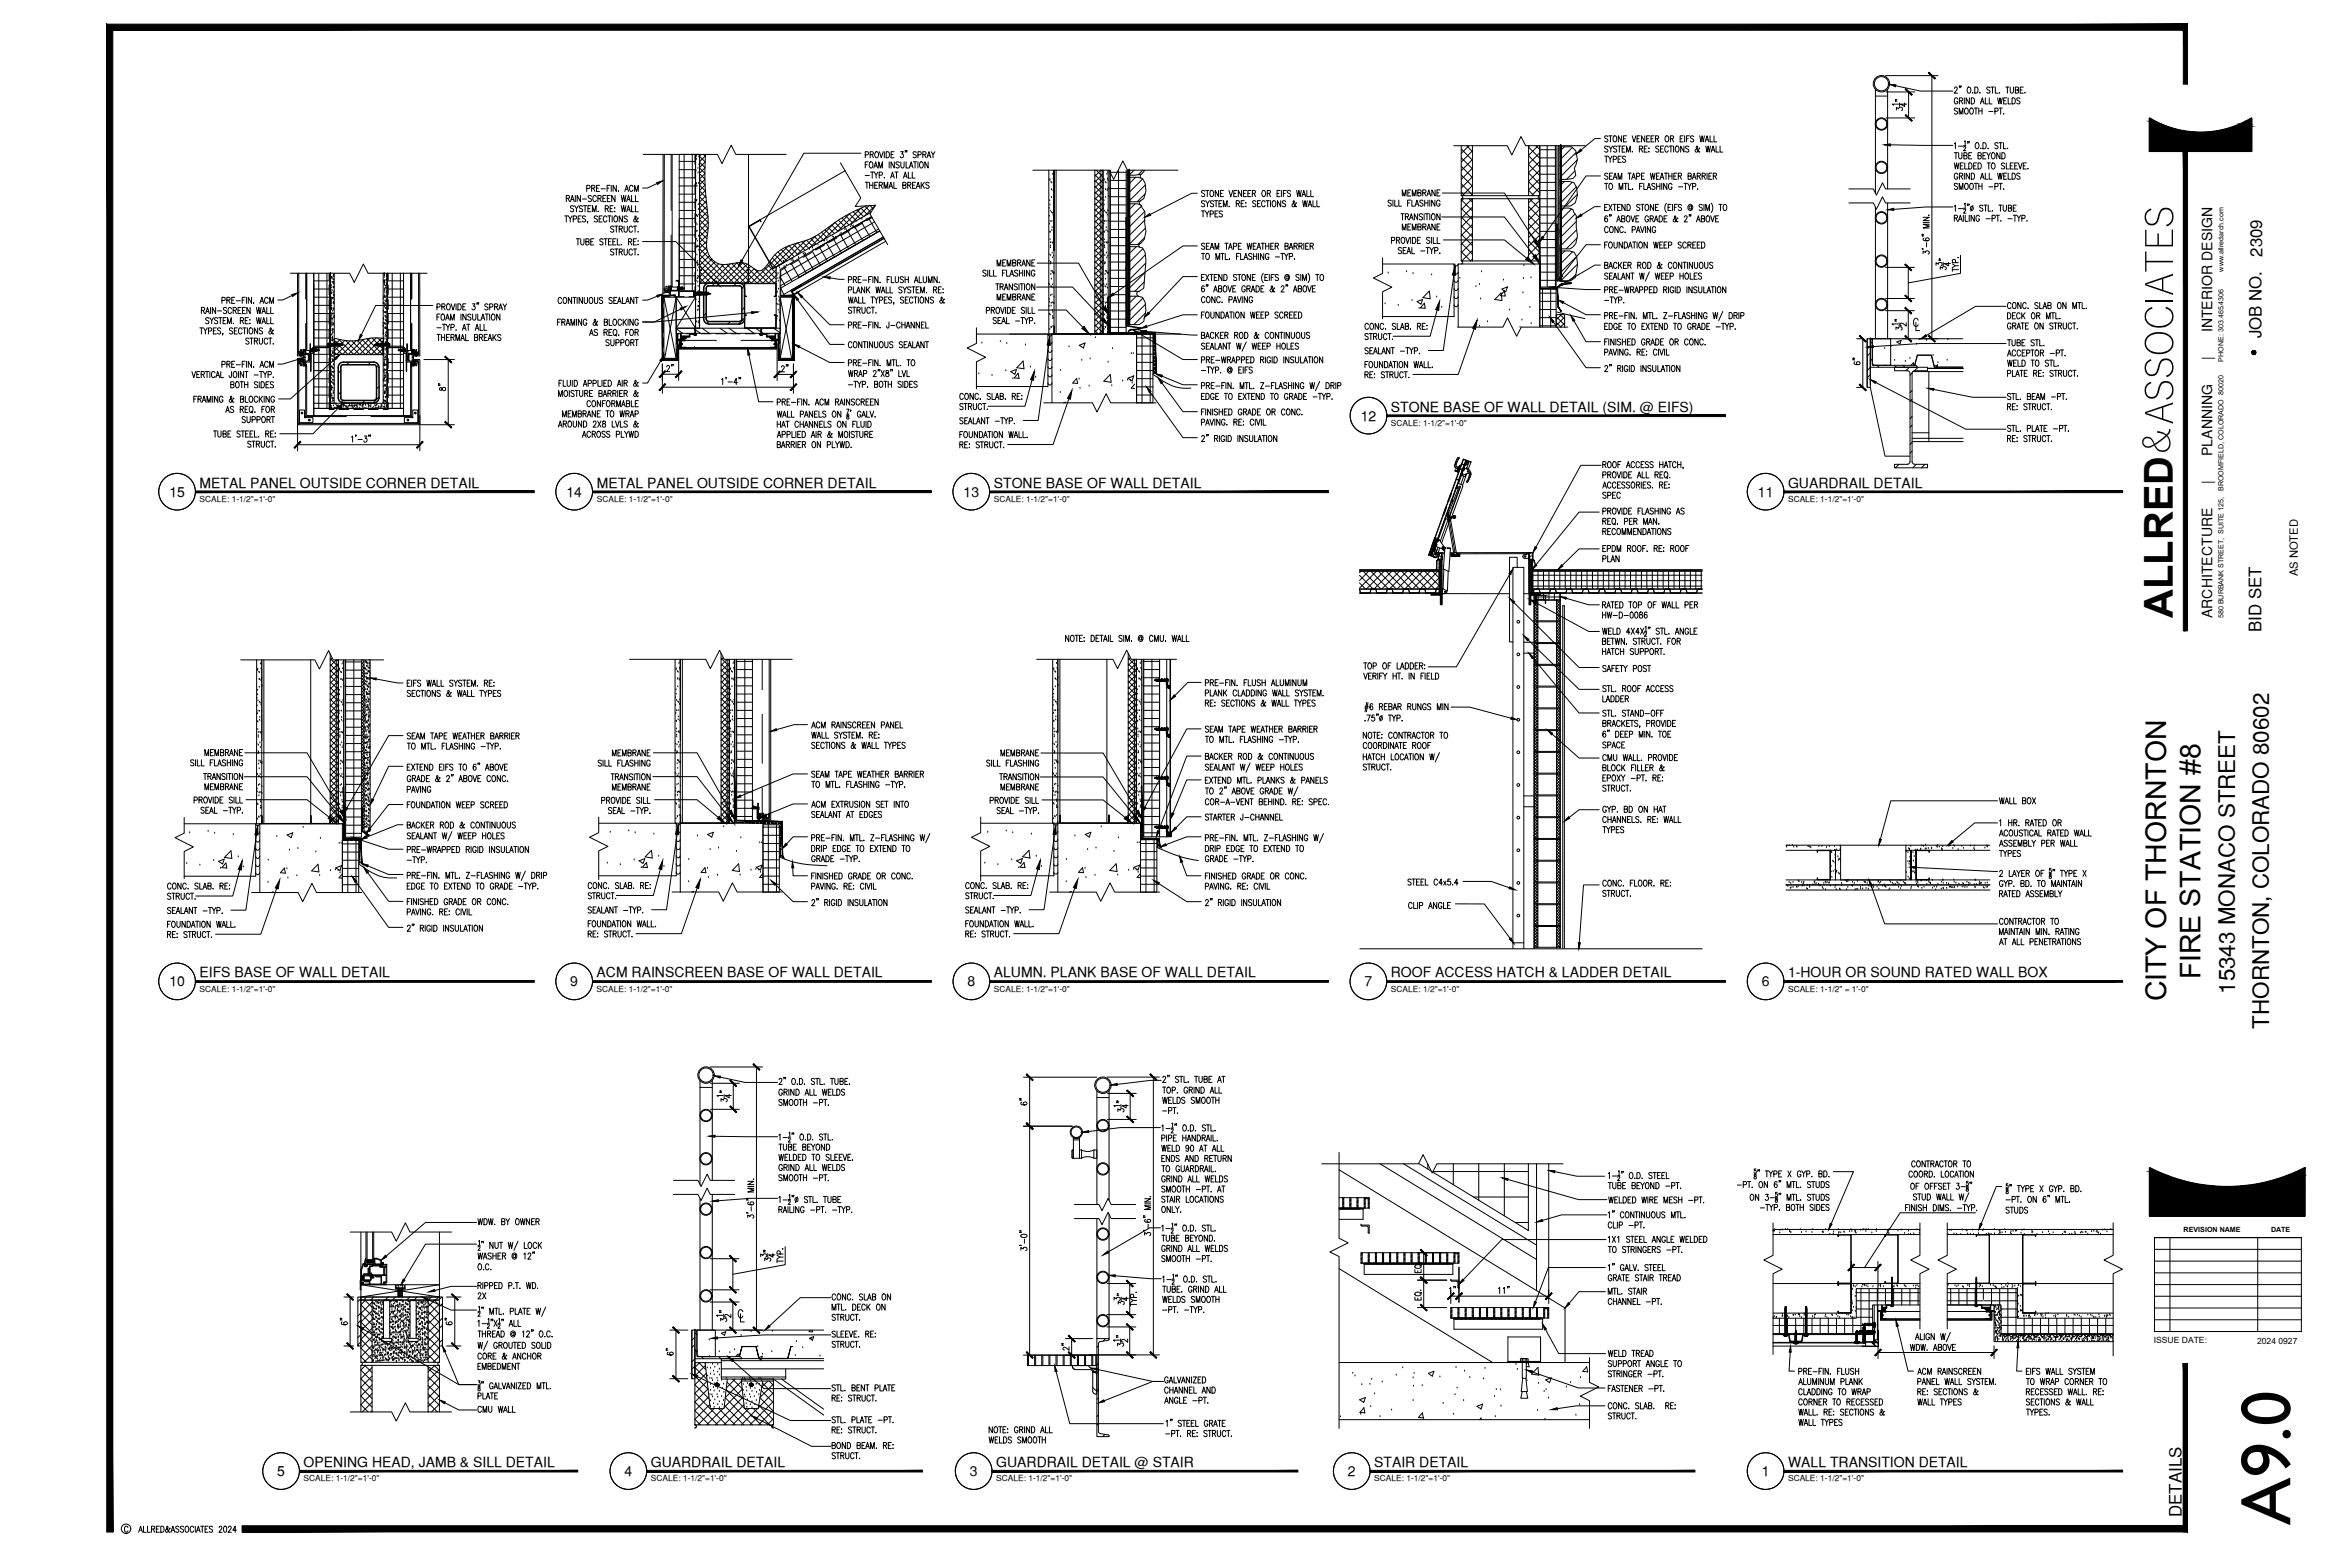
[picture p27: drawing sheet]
<svg xmlns="http://www.w3.org/2000/svg" width="914mm" height="610mm" viewBox="0 0 914 610" stroke-linecap="round" stroke-linejoin="round" font-family="sans-serif">
<defs><g id="words">
<text font-size="27.8" x="891.2" y="593.3" transform="rotate(-90 891.2 593.3)">A9.0</text>
<text font-size="15.5" x="845.5" y="240.4" transform="rotate(-90 845.5 240.4)">ALLRED</text>
<g font-size="11.1">
<text x="856.3" y="381" transform="rotate(-90 856.3 381)">FIRE STATION #8</text>
<text x="842.9" y="389.6" transform="rotate(-90 842.9 389.6)">CITY OF THORNTON</text>
</g>
<g font-size="8.7">
<text x="869.5" y="386.6" transform="rotate(-90 869.5 386.6)">15343 MONACO STREET</text>
<text x="882.8" y="400.2" transform="rotate(-90 882.8 400.2)">THORNTON, COLORADO 80602</text>
</g>
<g font-size="6.5">
<text x="880.3" y="99.9" transform="rotate(-90 880.3 99.9)">2309</text>
<text x="879.9" y="131.6" transform="rotate(-90 879.9 131.6)">JOB NO.</text>
<text x="879.9" y="245.8" transform="rotate(-90 879.9 245.8)">BID SET</text>
<text x="848.8" y="590.1" transform="rotate(-90 848.8 590.1)">DETAILS</text>
</g>
<g font-size="5.7">
<text x="395.8" y="431.1">6&quot;</text>
<text x="131.6" y="516.5">6&quot;</text>
<text x="172.2" y="516.5">6&quot;</text>
<text x="412.4" y="526.3">2&quot;</text>
<text x="185.2" y="550.7">CMU WALL</text>
</g>
<g font-size="5.4">
<text x="860.7" y="129.3" transform="rotate(-90 860.7 129.3)">INTERIOR DESIGN</text>
<text x="860.7" y="140" transform="rotate(-90 860.7 140)">|</text>
<text x="541.2" y="160.1">STONE BASE OF WALL DETAIL (SIM. @ EIFS)</text>
<text x="529.5" y="163.7">12</text>
<text x="860.7" y="177.4" transform="rotate(-90 860.7 177.4)">PLANNING</text>
<text x="77.6" y="189.7">METAL PANEL OUTSIDE CORNER DETAIL</text>
<text x="232.2" y="189.7">METAL PANEL OUTSIDE CORNER DETAIL</text>
<text x="386.7" y="189.7">STONE BASE OF WALL DETAIL</text>
<text x="695.7" y="189.7">GUARDRAIL DETAIL</text>
<text x="860.7" y="188.1" transform="rotate(-90 860.7 188.1)">|</text>
<text x="65.9" y="193.2">15</text>
<text x="220.4" y="193.3">14</text>
<text x="374.9" y="193.2">13</text>
<text x="684" y="193.3">11</text>
<text x="860.7" y="240.5" transform="rotate(-90 860.7 240.5)">ARCHITECTURE</text>
<text x="65.9" y="383.7">10</text>
<text x="77.6" y="380.2">EIFS BASE OF WALL DETAIL</text>
<text x="221.9" y="383.7">9</text>
<text x="232.2" y="380.2">ACM RAINSCREEN BASE OF WALL DETAIL</text>
<text x="376.5" y="383.7">8</text>
<text x="386.7" y="380.2">ALUMN. PLANK BASE OF WALL DETAIL</text>
<text x="530.9" y="383.8">7</text>
<text x="541.2" y="380.2">ROOF ACCESS HATCH &amp; LADDER DETAIL</text>
<text x="685.5" y="383.7">6</text>
<text x="695.7" y="380.2">1-HOUR OR SOUND RATED WALL BOX</text>
<text x="107.9" y="574.2">5</text>
<text x="118.2" y="570.7">OPENING HEAD, JAMB &amp; SILL DETAIL</text>
<text x="243" y="574.3">4</text>
<text x="253.2" y="570.7">GUARDRAIL DETAIL</text>
<text x="377.4" y="574.2">3</text>
<text x="387.6" y="570.7">GUARDRAIL DETAIL @ STAIR</text>
<text x="524.5" y="574.3">2</text>
<text x="534.7" y="570.7">STAIR DETAIL</text>
<text x="685.5" y="574.3">1</text>
<text x="695.7" y="570.7">WALL TRANSITION DETAIL</text>
</g>
<text font-size="4.4" x="894.2" y="224.2" transform="rotate(-90 894.2 224.2)">AS NOTED</text>
<g font-size="3.3">
<text x="541.2" y="165.7">SCALE: 1-1/2&quot;=1'-0&quot;</text>
<text x="77.6" y="195.3">SCALE: 1-1/2&quot;=1'-0&quot;</text>
<text x="232.2" y="195.3">SCALE: 1-1/2&quot;=1'-0&quot;</text>
<text x="386.7" y="195.3">SCALE: 1-1/2&quot;=1'-0&quot;</text>
<text x="695.7" y="195.3">SCALE: 1-1/2&quot;=1'-0&quot;</text>
<text x="77.6" y="385.8">SCALE: 1-1/2&quot;=1'-0&quot;</text>
<text x="232.2" y="385.8">SCALE: 1-1/2&quot;=1'-0&quot;</text>
<text x="386.7" y="385.8">SCALE: 1-1/2&quot;=1'-0&quot;</text>
<text x="541.2" y="385.8">SCALE: 1/2&quot;=1'-0&quot;</text>
<text x="695.7" y="385.8">SCALE: 1-1/2&quot; = 1'-0&quot;</text>
<text x="838.1" y="522.6">ISSUE DATE:</text>
<text x="878.2" y="522.8">2024 0927</text>
<text x="118.2" y="576.3">SCALE: 1-1/2&quot;=1'-0&quot;</text>
<text x="253.2" y="576.3">SCALE: 1-1/2&quot;=1'-0&quot;</text>
<text x="387.6" y="576.3">SCALE: 1-1/2&quot;=1'-0&quot;</text>
<text x="534.7" y="576.3">SCALE: 1-1/2&quot;=1'-0&quot;</text>
<text x="695.7" y="576.3">SCALE: 1-1/2&quot;=1'-0&quot;</text>
</g>
<g font-size="2.8">
<text x="865.2" y="105.6" transform="rotate(-90 865.2 105.6)">www.allredarch.com</text>
<text x="865.2" y="140.7" transform="rotate(-90 865.2 140.7)">PHONE: 303.465.4306</text>
<text x="865.2" y="191" transform="rotate(-90 865.2 191)">BROOMFIELD, COLORADO 80020</text>
<text x="865.2" y="240.5" transform="rotate(-90 865.2 240.5)">580 BURBANK STREET, SUITE 125,</text>
<text x="849.7" y="479.1">REVISION NAME</text>
<text x="883.7" y="479.2">DATE</text>
</g>
</g></defs>
<!-- layer: Details|A-SECT-PATT -->
<g fill="none" stroke="#000" stroke-width=".39">
<path d="M599.1 58.3h6.4M602 56.7v55M605.2 56.7v55M607.1 57.6h.1M607.1 56.9h.1M607.1 57.9h.1M607.1 58.2h.1M607.1 58.5h.1M607.1 58.8h.1M607.1 59.1h.1M607.1 59.4h.1M607.1 59.7h.1"/>
<path d="M607.1 57.3h.1M607.1 58.1h.1M607.1 59.3h.1M607.1 58.9h.1M607.1 57.1h.1M607.1 57.7h.1M607.2 57.7h.1M607.2 56.7h.1M607.2 57.2h.1M607.2 58.3h.1M607.2 58.9h.1M607.2 59.5h.1"/>
<path d="M607.2 56.8h.1M607.2 57.4h.1M607.2 59.9h.1M607.3 57.1h.1M607.3 57.4h.1M607.3 57.7h.1M607.3 58h.1M607.3 57.3h.1M607.3 58.5h.1M607.3 59.7h.1M607.3 59.3h.1M607.3 58.3h.1"/>
<path d="M607.3 58.7h.1M607.3 59h.1M607.3 58.9h.1M607.3 56.7h.1M607.3 57.9h.1M607.4 59.6h.1M607.4 59.9h.1M607.4 56.9h.1M607.4 58.1h.1M607.4 59.3h.1M607.4 57.7h.1M607.4 58.7h.1"/>
<path d="M607.4 57.9h.1M607.4 58.5h.1M607.4 59.1h.1M607.4 59.7h.1M607.4 58.9h.1M607.4 57.5h.1M607.5 57h.1M607.5 58.1h.1M607.5 59.1h.1M607.5 56.9h.1M608.7 57.1l-1.3 1.3M611.8 57.4l-4.4 4.4"/>
<path d="M613.3 59.3l-5.9 5.8M264.3 78.7h6.3M264.3 75.5h6.3M264.3 72.3h6.3M264.3 69.2h6.3M264.3 66h6.3M264.3 62.8h6.3M266.2 60.1v53.1M269.4 60.1v53.1M270.6 60.1h1.6v67.6h-1.6zM270.7 60.5h.1M270.8 66.5h.1"/>
<path d="M270.9 72.3h.1M270.9 71.5h.1M271 62h.1M271 60.8h.1M271 71.5h.1M271 78.2h.1M271.1 77.9h.1M271.2 72.6h.1M271.6 65.5h.1M271.6 67.3h.1M271.7 79.6h.1M271.8 71.3h.1"/>
<path d="M271.9 61h.1M272 64.1h.1M272.1 67.1h.1M272.2 70.2h.1M272.2 60.8l2.2 2.2-2.2 2.2M272.2 78.8l3.1 3M272.2 76.5l2.8 2.8M272.2 74.3l2.5 2.5M272.2 72.1l2.3 2.2M272.2 69.8l2.1 2.1M272.2 67.6l2.1 2M272.2 65.3l2.1 2.1"/>
<path d="M272.2 63.1l2.1 2.1M272.8 60.1l-.6 .6M273.7 60.1l.7 .7M274.3 67.6l-2.1 2M274.3 69.8l-2.1 2.1M274.3 65.3l-2.1 2.1M274.3 72l-2.1 2.1M274.4 74.1l-2.2 2.3M274.5 60.1a135.5 135.5 0 0 0 1 25.7l-.2 5.2a11 11 0 0 0 1.2 9.2 6.4 6.4 0 0 0 6.9 2.6l1.7-.3a8.3 8.3 0 0 1 8.4 2 2.75 2.75 0 0 0 4.4-.7 19 19 0 0 1 7.4-7.4l4.8-1.8a28 28 0 0 0 12.1-6 62.3 62.3 0 0 1 14.9-8.5M274.5 60.6l-2.3 2.3M274.6 76.2l-2.4 2.4M274.9 78.2l-2.7 2.7"/>
<path d="M338.5 80l1.3 1.2M340.6 79.9l-4.3 4.2M340.7 79.8v.1M408.5 78.1h.1M408.5 70.2h.1M408.5 69.8h.1M408.5 79.8h.1M409 71h.1M409.2 73.9h.1M409.2 76.9h.1M409.3 71.2h.1M409.6 67.8h.1"/>
<path d="M409.7 74.2h.1M409.8 69.6h.1M410 67.2h.1M410 73.7h.1M410 70.2h.1M410.1 73.3h.1M410.3 76.4h.1M426 79.2l3.2 3.1M426 76.9l3.2 3.2M426 74.7l3.2 3.2M426 72.4l3.2 3.2M426 70.2l3.2 3.2"/>
<path d="M426 67.9l3.2 3.2M426.1 66.2l-.1 .1M426.5 66.2l2.7 2.7M428.4 66.2l-2.4 2.4M428.8 66.2l.4 .4M429.2 67.6l-3.2 3.2M429.2 69.9l-3.2 3.2M429.2 72.1l-3.2 3.2M429.2 74.4l-3.2 3.2M429.2 76.6l-3.2 3.2M429.2 78.9l-3.2 3.1M429.6 78.1h.1"/>
<path d="M429.6 70.2h.1M429.6 69.8h.1M429.6 79.8h.1M430.1 71h.1M430.2 73.8h.1M430.2 76.8h.1M430.4 71.2h.1M430.7 67.8h.1M430.9 74.2h.1M430.9 69.6h.1M431 67.2h.1M431.1 73.7h.1"/>
<path d="M431.1 70.2h.1M431.2 73.3h.1M431.3 76.4h.1M431.8 79.7h6.4M431.8 76.5h6.4M431.8 73.4h6.4M431.8 70.2h6.4M431.8 67h6.4M432.1 66.2v63.8M435.2 66.2v63.8M439.2 66.5h.1M439.2 66.8h.1"/>
<path d="M439.2 72.7h.1M439.2 73h.1M439.2 79h.1M439.2 79.3h.1M439.2 68.7h.1M439.2 70.8h.1M439.2 77.4h.1M439.2 69h.1M439.2 73.4h.1M439.2 74.3h.1M439.2 79.7h.1M439.2 66.9h.1"/>
<path d="M439.2 77.3h.1M439.2 77.9h.1M439.2 67.1h.1M439.2 67.4h.1M439.2 67.7h.1M439.2 68h.1M439.2 68.3h.1M439.2 73.3h.1M439.2 73.6h.1M439.2 74h.1M439.2 79.6h.1M439.2 79.9h.1"/>
<path d="M439.2 66.7h.1M439.2 67.9h.1M439.2 70h.1M439.2 71.2h.1M439.2 72h.1M439.2 72.4h.1M439.2 73.2h.1M439.2 78.6h.1M439.2 79.8h.1M439.2 70.6h.1M439.2 72.2h.1M439.2 75h.1"/>
<path d="M439.2 75.9h.1M439.2 76.6h.1M439.2 77.5h.1M439.2 68.1h.1M439.2 69.8h.1M439.2 70.4h.1M439.2 71h.1M439.2 76.7h.1M439.2 78.4h.1M439.3 68.6h.1M439.3 68.9h.1M439.3 69.2h.1"/>
<path d="M439.3 69.5h.1M439.3 74.5h.1M439.3 74.8h.1M439.3 75.2h.1M439.3 75.5h.1M439.3 69.1h.1M439.3 70.4h.1M439.3 71.6h.1M439.3 74.9h.1M439.3 75.7h.1M439.3 76.1h.1M439.3 77h.1"/>
<path d="M439.3 77.3h.1M439.3 78.2h.1M439.3 79.4h.1M439.3 68.4h.1M439.3 70.6h.1M439.3 71.5h.1M439.3 73.7h.1M439.3 75.4h.1M439.3 79.1h.1M439.3 79.8h.1M439.3 69.8h.1M439.3 70.1h.1"/>
<path d="M439.3 70.7h.1M439.3 75.8h.1M439.3 76.4h.1M439.3 76.7h.1M439.3 66.3h.1M439.3 66.7h.1M439.3 67.5h.1M439.3 67.9h.1M439.3 68.7h.1M439.3 72.9h.1M439.3 74.1h.1M439.3 75.3h.1"/>
<path d="M439.3 76.5h.1M439.3 67.8h.1M439.3 69.4h.1M439.3 72.2h.1M439.3 73.2h.1M439.3 73.8h.1M439.3 76.9h.1M439.3 78.5h.1M439.3 66.4h.1M439.3 67h.1M439.3 72.8h.1M439.3 73.9h.1"/>
<path d="M439.3 75.1h.1M439.3 75.6h.1M439.3 71h.1M439.3 71.3h.1M439.3 71.7h.1M439.3 72h.1M439.3 77.6h.1M439.3 77.9h.1M439.3 69.9h.1M439.3 71.2h.1M439.3 72.4h.1M439.3 77.8h.1"/>
<path d="M439.3 79h.1M439.3 67.2h.1M439.3 72.6h.1M439.3 67.6h.1M439.3 68.2h.1M439.3 68.8h.1M439.3 76.2h.1M439.3 76.8h.1M439.3 77.4h.1M439.3 78h.1M439.4 66.3h.1M439.4 66.6h.1"/>
<path d="M439.4 72.3h.1M439.4 72.6h.1M439.4 72.9h.1M439.4 73.2h.1M439.4 73.5h.1M439.4 78.2h.1M439.4 78.5h.1M439.4 78.8h.1M439.4 79.1h.1M439.4 79.5h.1M439.4 67.1h.1M439.4 68.3h.1"/>
<path d="M439.4 69.6h.1M439.4 70.8h.1M439.4 74h.1M439.4 74.9h.1M439.4 75.3h.1M439.4 76.1h.1M439.4 76.5h.1M439.4 77.3h.1M439.4 68.8h.1M439.4 69.4h.1M439.4 70.4h.1M439.4 71h.1"/>
<path d="M439.4 75.7h.1M439.4 69.9h.1M439.4 70.5h.1M439.4 71.1h.1M439.4 71.7h.1M439.4 77.5h.1M439.4 79.2h.1M439.4 66.9h.1M439.4 67.2h.1M439.4 67.5h.1M439.4 67.8h.1M439.4 73.8h.1"/>
<path d="M439.4 74.1h.1M439.4 74.4h.1M439.4 74.7h.1M439.4 79.8h.1M439.4 67.9h.1M439.4 72h.1M439.4 77.8h.1M439.4 78.6h.1M439.4 79h.1M439.4 68.2h.1M439.4 69.8h.1M439.4 74.2h.1"/>
<path d="M439.4 75.1h.1M439.4 78.9h.1M439.4 71.2h.1M439.5 68.1h.1M439.5 68.4h.1M439.5 68.7h.1M439.5 69h.1M439.5 69.3h.1M439.5 75h.1M439.5 75.3h.1M439.5 75.6h.1M439.5 75.9h.1"/>
<path d="M439.5 67.1h.1M439.5 68.3h.1M439.5 69.1h.1M439.5 69.5h.1M439.5 70.4h.1M439.5 70.7h.1M439.5 71.6h.1M439.5 75.7h.1M439.5 76.9h.1M439.5 78.1h.1M439.5 79.4h.1M439.5 66.6h.1"/>
<path d="M439.5 67.6h.1M439.5 71.4h.1M439.5 72.9h.1M439.5 75.8h.1M439.5 76.8h.1M439.5 77.4h.1M439.5 78.3h.1M439.5 73.5h.1M439.5 74.6h.1M439.5 74.7h.1M439.5 75.2h.1M439.5 69.6h.1"/>
<path d="M439.5 70h.1M439.5 70.3h.1M439.5 70.6h.1M439.5 76.2h.1M439.5 76.5h.1M439.5 77.2h.1M439.5 66.3h.1M439.5 67.5h.1M439.5 72h.1M439.5 72.8h.1M439.5 73.2h.1M439.5 74h.1"/>
<path d="M439.5 74.5h.1M439.5 69.8h.1M439.5 70.8h.1M439.5 72.3h.1M439.5 79h.1M439.5 79.9h.1M439.5 67.2h.1M439.5 67.7h.1M439.5 68.9h.1M439.5 77h.1M439.5 77.6h.1M439.5 70.9h.1"/>
<path d="M439.5 71.2h.1M439.5 71.5h.1M439.5 71.8h.1M439.5 77.5h.1M439.5 77.8h.1M439.5 78.4h.1M439.5 69.9h.1M439.5 72.4h.1M439.5 67h.1M439.5 68.6h.1M439.5 70.2h.1M439.5 73h.1"/>
<path d="M439.5 75.5h.1M439.5 70.1h.1M439.5 71.3h.1M439.5 78.2h.1M439.5 78.7h.1M441.3 66.2l-1.8 1.7M441.7 79.3l-2.2 2.1M441.9 69l-2.4 2.3M444.6 69.6l-5.1 5.1M444.7 66.2l-1.8 1.8M445.6 75.4l-3.1 3.1M445.6 72l-6.1 6"/>
<path d="M561.2 75.1h24.2l11.7 18.4M599.1 77.3h6.4M599.1 74.1h6.4M599.1 71h6.4M599.1 67.8h6.4M599.1 64.6h6.4M599.1 61.4h6.4M607.1 64.2h.1M607.1 70.7h.1M607.1 76.7h.1M607.1 67.6h.1M607.1 61.7h.1"/>
<path d="M607.1 70.3h.1M607.1 79h.1M607.1 64.5h.1M607.1 64.8h.1M607.1 65.1h.1M607.1 65.4h.1M607.1 71h.1M607.1 71.4h.1M607.1 71.7h.1M607.1 72h.1M607.1 77h.1M607.1 77.3h.1"/>
<path d="M607.1 77.6h.1M607.1 77.9h.1M607.1 61h.1M607.1 62.2h.1M607.1 63.5h.1M607.1 66.7h.1M607.1 68h.1M607.1 68.8h.1M607.1 69.2h.1M607.1 70h.1M607.1 70.4h.1M607.1 71.2h.1"/>
<path d="M607.1 75.4h.1M607.1 76.6h.1M607.1 79.1h.1M607.1 60.1h.1M607.1 61.1h.1M607.1 63.3h.1M607.1 64.9h.1M607.1 67.7h.1M607.1 68.6h.1M607.1 70.2h.1M607.1 70.9h.1M607.1 71.8h.1"/>
<path d="M607.1 74h.1M607.1 75.6h.1M607.1 78.4h.1M607.1 79.4h.1M607.1 62.9h.1M607.1 64h.1M607.1 69.8h.1M607.1 71.5h.1M607.1 72.1h.1M607.1 72.7h.1M607.1 79.5h.1M607.1 60h.1"/>
<path d="M607.1 60.3h.1M607.1 65.7h.1M607.1 66h.1M607.1 66.3h.1M607.1 66.6h.1M607.1 72.3h.1M607.1 72.6h.1M607.1 72.9h.1M607.1 73.2h.1M607.1 78.2h.1M607.1 78.5h.1M607.1 78.9h.1"/>
<path d="M607.1 79.2h.1M607.1 60.6h.1M607.1 64.7h.1M607.1 67.1h.1M607.1 68.4h.1M607.1 72.5h.1M607.1 73.7h.1M607.1 74.1h.1M607.1 74.9h.1M607.1 76.2h.1M607.1 62.7h.1M607.1 64.3h.1"/>
<path d="M607.1 66.5h.1M607.1 69.6h.1M607.1 73.4h.1M607.1 75h.1M607.1 77.2h.1M607.1 78.8h.1M607.1 64.6h.1M607.1 65.2h.1M607.1 65.8h.1M607.1 73.8h.1M607.1 74.4h.1M607.2 60.6h.1"/>
<path d="M607.2 61h.1M607.2 61.3h.1M607.2 61.6h.1M607.2 66.9h.1M607.2 67.2h.1M607.2 67.5h.1M607.2 67.8h.1M607.2 73.5h.1M607.2 73.8h.1M607.2 74.1h.1M607.2 74.4h.1M607.2 74.7h.1"/>
<path d="M607.2 79.8h.1M607.2 61.8h.1M607.2 63h.1M607.2 63.4h.1M607.2 64.3h.1M607.2 65.5h.1M607.2 69.6h.1M607.2 70.8h.1M607.2 72.1h.1M607.2 76.6h.1M607.2 77.4h.1M607.2 77.8h.1"/>
<path d="M607.2 78.7h.1M607.2 79h.1M607.2 79.9h.1M607.2 60.5h.1M607.2 62.1h.1M607.2 64.9h.1M607.2 65.9h.1M607.2 66.5h.1M607.2 67.4h.1M607.2 71.2h.1M607.2 72.8h.1M607.2 77.2h.1"/>
<path d="M607.2 78.2h.1M607.2 65.8h.1M607.2 75.6h.1M607.2 76.2h.1M607.2 76.8h.1M607.2 62.2h.1M607.2 62.5h.1M607.2 62.8h.1M607.2 68.2h.1M607.2 68.5h.1M607.2 68.7h.1M607.2 69h.1"/>
<path d="M607.2 75h.1M607.2 75.4h.1M607.2 75.9h.1M607.2 60.2h.1M607.2 61.4h.1M607.2 62.6h.1M607.2 64.7h.1M607.2 66.7h.1M607.2 67.1h.1M607.2 67.9h.1M607.2 68.4h.1M607.2 69.2h.1"/>
<path d="M607.2 70.4h.1M607.2 73.3h.1M607.2 74.5h.1M607.2 75.8h.1M607.2 77h.1M607.2 61.5h.1M607.2 63.7h.1M607.2 65.3h.1M607.2 68.1h.1M607.2 69.7h.1M607.2 70.6h.1M607.2 72.2h.1"/>
<path d="M607.2 78.8h.1M607.2 60.7h.1M607.2 69.3h.1M607.2 69.9h.1M607.2 70.5h.1M607.2 77.3h.1M607.2 77.9h.1M607.2 78h.1M607.2 78.5h.1M607.2 79.1h.1M607.3 63.1h.1M607.3 63.4h.1"/>
<path d="M607.3 63.7h.1M607.3 64h.1M607.3 69.3h.1M607.3 69.7h.1M607.3 70h.1M607.3 70.3h.1M607.3 70.6h.1M607.3 76.2h.1M607.3 76.6h.1M607.3 76.9h.1M607.3 77.2h.1M607.3 63.8h.1"/>
<path d="M607.3 65.1h.1M607.3 66.3h.1M607.3 69.6h.1M607.3 70.8h.1M607.3 71.6h.1M607.3 72.1h.1M607.3 72.9h.1M607.3 73.3h.1M607.3 74.1h.1M607.3 78.2h.1M607.3 79.5h.1M607.3 62.1h.1"/>
<path d="M607.3 64.6h.1M607.3 66.8h.1M607.3 68.5h.1M607.3 73.8h.1M607.3 74.5h.1M607.3 77.6h.1M607.3 79.2h.1M607.3 61.8h.1M607.3 62.4h.1M607.3 63.6h.1M607.3 64.2h.1M607.3 71.1h.1"/>
<path d="M607.3 71.7h.1M607.3 72.2h.1M607.3 79.7h.1M607.3 64.3h.1M607.3 64.9h.1M607.3 65.2h.1M607.3 70.9h.1M607.3 71.2h.1M607.3 71.5h.1M607.3 71.8h.1M607.3 77.5h.1M607.3 77.8h.1"/>
<path d="M607.3 78.1h.1M607.3 78.4h.1M607.3 60.1h.1M607.3 61h.1M607.3 61.3h.1M607.3 62.2h.1M607.3 62.6h.1M607.3 67.5h.1M607.3 68.7h.1M607.3 75.4h.1M607.3 75.7h.1M607.3 77h.1"/>
<path d="M607.3 79h.1M607.3 60.9h.1M607.3 62.5h.1M607.3 66.9h.1M607.3 67.9h.1M607.3 73.2h.1M607.3 76h.1M607.3 78.6h.1M607.3 64.8h.1M607.3 65.4h.1M607.3 65.9h.1M607.3 66.5h.1"/>
<path d="M607.3 73.4h.1M607.3 74h.1M607.3 74.6h.1M607.3 75.1h.1M607.4 60.2h.1M607.4 60.5h.1M607.4 60.8h.1M607.4 65.5h.1M607.4 65.8h.1M607.4 66.1h.1M607.4 66.5h.1M607.4 66.8h.1"/>
<path d="M607.4 72.1h.1M607.4 72.4h.1M607.4 72.7h.1M607.4 73h.1M607.4 78.7h.1M607.4 79h.1M607.4 79.3h.1M607.4 79.6h.1M607.4 79.9h.1M607.4 63.8h.1M607.4 64.6h.1M607.4 65.1h.1"/>
<path d="M607.4 66.3h.1M607.4 67.1h.1M607.4 73.7h.1M607.4 78.2h.1M607.4 79.5h.1M607.4 60.3h.1M607.4 60.9h.1M607.4 64.1h.1M607.4 65.7h.1M607.4 68.5h.1M607.4 69.4h.1M607.4 70.1h.1"/>
<path d="M607.4 71h.1M607.4 71.7h.1M607.4 74.8h.1M607.4 76.4h.1M607.4 79.2h.1M607.4 76.3h.1M607.4 77.5h.1M607.4 61.1h.1M607.4 61.4h.1M607.4 61.7h.1M607.4 62h.1M607.4 67.4h.1"/>
<path d="M607.4 67.7h.1M607.4 68h.1M607.4 73.3h.1M607.4 74h.1M607.4 74.3h.1M607.4 63h.1M607.4 64.2h.1M607.4 65.4h.1M607.4 67.5h.1M607.4 68.7h.1M607.4 69.6h.1M607.4 70h.1"/>
<path d="M607.4 70.8h.1M607.4 71.2h.1M607.4 76.2h.1M607.4 77.4h.1M607.4 78.6h.1M607.4 79.8h.1M607.4 61.9h.1M607.4 63.5h.1M607.4 70.4h.1M607.4 72.6h.1M607.4 78h.1M607.4 70.6h.1"/>
<path d="M607.4 78.1h.1M607.4 62.3h.1M607.4 62.7h.1M607.4 62.9h.1M607.4 63.2h.1M607.4 68.3h.1M607.4 68.6h.1M607.4 68.9h.1M607.4 69.2h.1M607.4 74.5h.1M607.4 74.9h.1M607.4 75.2h.1"/>
<path d="M607.4 75.5h.1M607.4 75.8h.1M607.4 60.1h.1M607.4 62.6h.1M607.4 66.7h.1M607.4 67.9h.1M607.4 77h.1M607.4 61.3h.1M607.4 72h.1M607.4 63.7h.1M607.4 64.3h.1M607.4 64.9h.1"/>
<path d="M607.4 71.8h.1M607.4 73.5h.1M607.5 63.5h.1M607.5 69.5h.1M607.5 76.1h.1M607.5 61.8h.1M607.5 70.4h.1M607.5 78.2h.1M607.5 68.9h.1M607.5 69.9h.1M607.5 79.6h.1M607.5 65.5h.1"/>
<path d="M607.5 74.1h.1M608.7 70.6l-1.3 1.2M611.8 70.9l-4.4 4.3M612.8 66.5l-3.3 3.3M613.4 72.7l-6 5.9M613.7 75.6l-4.4 4.5M613.8 62.1l-6.4 6.4M264.3 97.7h6.3M264.3 94.6h6.3M264.3 91.4h6.3M264.3 88.2h6.3M264.3 85h6.3"/>
<path d="M264.3 81.9h6.3M270.7 83.9h.1M270.7 93.4h.1M270.8 87h.1M270.9 90h.1M271 93.1h.1M271.1 83.8h.1M271.1 96.1h.1M271.1 84h.1M271.2 99.2h.1M271.2 96.1h.1M271.2 87.4h.1"/>
<path d="M271.3 89.9h.1M271.3 95.7h.1M271.4 93.8h.1M271.4 84.3h.1M271.6 96h.1M271.8 81.4h.1M271.8 91.9h.1M271.9 83.7h.1M271.9 97.4h.1M272 96h.1M272.2 99l11.1 11.1M272.2 96.7l13.3 13.4"/>
<path d="M272.2 94.5l3 3M272.2 92.2l2.7 2.8M272.2 90l2.9 2.9M272.2 87.8l3.1 3.1M272.2 85.5l3.3 3.3M272.2 83.3l3.4 3.3M272.2 81l3.3 3.3M275 96.1l-2.8 2.7M275 93.8l-2.8 2.8M275.1 80.2l-2.9 2.9M275.3 82.3l-3.1 3M275.3 91.3l-3.1 3"/>
<path d="M275.3 98l-3.1 3M275.5 84.3l-3.3 3.3M275.5 88.8l-3.3 3.3M275.6 86.5l-3.4 3.3M276 99.5l-3.8 3.8M301.5 99.1l3.1 3.1M302.7 98l3.5 3.5M304 97.1l3.6 3.6M305.4 96.3l3.6 3.6M306.8 95.7l-7 6.9M307 95.6l3.4 3.5M308.7 95l3.2 3.2"/>
<path d="M310.1 94.6l-9.4 9.5M310.4 94.5l2.9 2.9M310.4 99.1h.1M312.1 94l2.6 2.6M312.6 98.8h.1M312.9 98.6h.1M313 99.3h.1M313.3 99.2l3.1 5.5M313.4 93.6l-8.2 8.2M313.4 98.8h.1M313.8 93.5l2.3 2.3M314.9 97h.1"/>
<path d="M315.5 92.8l2 2.2M316 97.7l3.2 5.4M316.1 96.5h.1M316.4 97.3h.1M316.8 95.5h.1M316.9 92.1l2.1 2M317.3 91.9l-7.5 7.5M318.3 95.3h.1M318.8 96.1l3.1 5.5M319.5 93.8h.1M319.7 93.8h.1M319.7 90.3l2.1 2.2"/>
<path d="M320.5 93.7h.1M320.8 93.7h.1M321 89.4l2.3 2.3M321.5 94.5l3.2 5.5M321.8 93.5h.1M322.3 88.5l2.4 2.3M323.6 87.5l2.5 2.5M324 92.1h.1M324.3 92.9l3.1 5.5M324.3 92.4h.1M325.2 92.3h.1M326.2 85.6l2.7 2.7"/>
<path d="M326.9 91.3h.1M327 91.3l3.2 5.5M327.2 90.7h.1M327.5 89.2l-2.6-2.7-9.8 9.9M327.6 84.8l2.8 2.7M328.7 89.3h.1M328.8 88.5h.1M329 83.9l2.8 2.8M329.1 89.2h.1M329.4 89.7h.1M329.8 89.7l3.2 5.5M330.5 83.1l2.7 2.8"/>
<path d="M330.6 83.1l-10.2 10.2-2.1-2M331 88.2h.1M331.3 87.6h.1M331.9 88.1h.1M332 87.9h.1M332 82.4l2.6 2.7M332.5 88.1l3.2 5.5M333.3 86h.1M333.5 81.7l2.5 2.5M334.9 81l-9.2 9.2M335 81l2.5 2.4M335.1 85h.1"/>
<path d="M335.3 86.5l3.2 5.5M335.4 85.3h.1M336.6 80.3l2.3 2.3M337.3 85.3h.1M338 85l3.2 5.5M338.1 83.2h.1M338.2 80l-7.2 7.2M340.3 86.3l-36.7 21.2M341.9 89.1l-38.3 22.1M408.2 99.1h.1M408.2 81.1h.1M408.3 84.1h.1"/>
<path d="M408.4 87.2h.1M408.5 90.3h.1M408.6 93.3h.1M408.6 90.4h.1M408.6 82.1h.1M408.6 86.1h.1M408.7 96.4h.1M408.7 95.7h.1M408.8 94.4h.1M408.8 99.4h.1M409.2 82.7h.1M409.3 86.1h.1"/>
<path d="M409.3 89.7h.1M409.4 88.6h.1M409.4 98.5h.1M409.4 94.4h.1M409.5 82.9h.1M409.7 94.7h.1M409.8 83.7h.1M409.9 82h.1M410 90.1h.1M410 99.6h.1M410 94.3h.1M410.1 86.1h.1"/>
<path d="M426 99.4l3.2 3.2M426 97.2l3.2 3.1M426 94.9l3.2 3.2M426 92.7l3.2 3.1M426 90.4l3.2 3.2M426 88.2l3.2 3.2M426 85.9l3.2 3.2M426 83.7l3.2 3.1M426 81.4l3.2 3.2M429.2 81.1l-3.2 3.2M429.2 83.4l-3.2 3.1M429.2 85.6l-3.2 3.2"/>
<path d="M429.2 87.8l-3.2 3.2M429.2 90.1l-3.2 3.2M429.2 92.3l-3.2 3.2M429.2 94.6l-3.2 3.1M429.2 96.8l-3.2 3.2M429.2 99.1l-3.2 3.1M429.3 81.1h.1M429.3 99.1h.1M429.4 84.1h.1M429.5 87.2h.1M429.6 90.2h.1M429.7 93.3h.1"/>
<path d="M429.7 90.4h.1M429.7 82.1h.1M429.8 86.1h.1M429.8 95.6h.1M429.8 96.4h.1M429.9 94.4h.1M429.9 99.4h.1M430.3 82.7h.1M430.4 86.1h.1M430.4 89.7h.1M430.4 88.6h.1M430.5 98.5h.1"/>
<path d="M430.5 94.4h.1M430.6 82.9h.1M430.8 94.7h.1M430.9 83.7h.1M431 82h.1M431 90.1h.1M431.1 99.6h.1M431.1 94.3h.1M431.2 86.1h.1M431.8 98.8h6.4M431.8 95.6h6.4M431.8 92.4h6.4"/>
<path d="M431.8 89.2h6.4M431.8 86.1h6.4M431.8 82.9h6.4M439.2 85.6h.1M439.2 85.9h.1M439.2 91.9h.1M439.2 92.2h.1M439.2 98.1h.1M439.2 98.4h.1M439.2 83.1h.1M439.2 84.4h.1M439.2 85.2h.1"/>
<path d="M439.2 91.8h.1M439.2 93h.1M439.2 84.1h.1M439.2 85.1h.1M439.2 94.9h.1M439.2 95.8h.1M439.2 84.2h.1M439.2 86.5h.1M439.2 92.8h.1M439.2 94.6h.1M439.2 95.2h.1M439.2 80.2h.1"/>
<path d="M439.2 80.5h.1M439.2 86.2h.1M439.2 86.8h.1M439.2 87.1h.1M439.2 87.4h.1M439.2 92.5h.1M439.2 93.4h.1M439.2 98.7h.1M439.2 99h.1M439.2 99.4h.1M439.2 99.7h.1M439.2 81.1h.1"/>
<path d="M439.2 82.3h.1M439.2 86.4h.1M439.2 87.6h.1M439.2 88.9h.1M439.2 90.1h.1M439.2 95.5h.1M439.2 96.7h.1M439.2 100h.1M439.2 81.3h.1M439.2 82.9h.1M439.2 85.7h.1M439.2 86.7h.1"/>
<path d="M439.2 87.3h.1M439.2 88.3h.1M439.2 92h.1M439.2 96.5h.1M439.2 97.4h.1M439.2 98h.1M439.2 85.3h.1M439.2 94h.1M439.2 96.4h.1M439.2 96.9h.1M439.2 97.5h.1M439.3 80.8h.1"/>
<path d="M439.3 81.2h.1M439.3 81.4h.1M439.3 81.7h.1M439.3 87.7h.1M439.3 88h.1M439.3 88.3h.1M439.3 88.6h.1M439.3 93.7h.1M439.3 94h.1M439.3 94.3h.1M439.3 94.6h.1M439.3 99.9h.1"/>
<path d="M439.3 83.5h.1M439.3 84.8h.1M439.3 86h.1M439.3 89.3h.1M439.3 90.5h.1M439.3 91.4h.1M439.3 92.6h.1M439.3 93.8h.1M439.3 97.9h.1M439.3 99.1h.1M439.3 80.7h.1M439.3 84.5h.1"/>
<path d="M439.3 86.1h.1M439.3 88.9h.1M439.3 89.9h.1M439.3 95.3h.1M439.3 96.8h.1M439.3 82h.1M439.3 89.5h.1M439.3 90h.1M439.3 90.6h.1M439.3 97.5h.1M439.3 98.7h.1M439.3 82.3h.1"/>
<path d="M439.3 82.7h.1M439.3 83h.1M439.3 83.3h.1M439.3 89.2h.1M439.3 94.9h.1M439.3 95.2h.1M439.3 95.5h.1M439.3 95.8h.1M439.3 80.6h.1M439.3 81.1h.1M439.3 81.9h.1M439.3 83.1h.1"/>
<path d="M439.3 84.3h.1M439.3 88.5h.1M439.3 89.7h.1M439.3 90.9h.1M439.3 94.2h.1M439.3 95h.1M439.3 96.3h.1M439.3 80.1h.1M439.3 85.5h.1M439.3 90.8h.1M439.3 96.2h.1M439.3 98.4h.1"/>
<path d="M439.3 100h.1M439.3 82.6h.1M439.3 83.7h.1M439.3 91.2h.1M439.3 91.8h.1M439.3 93h.1M439.3 83.6h.1M439.3 83.9h.1M439.3 84.2h.1M439.3 90.2h.1M439.3 91.1h.1M439.3 96.1h.1"/>
<path d="M439.3 96.4h.1M439.3 96.7h.1M439.3 97h.1M439.3 80.2h.1M439.3 85.6h.1M439.3 86.8h.1M439.3 87.2h.1M439.3 88.1h.1M439.3 92.2h.1M439.3 93.4h.1M439.3 87.1h.1M439.3 92.5h.1"/>
<path d="M439.3 96.9h.1M439.3 97.8h.1M439.3 99.4h.1M439.3 84.9h.1M439.3 86.7h.1M439.3 93.6h.1M439.3 94.7h.1M439.4 84.8h.1M439.4 85.1h.1M439.4 85.4h.1M439.4 85.7h.1M439.4 91.4h.1"/>
<path d="M439.4 91.7h.1M439.4 92h.1M439.4 92.3h.1M439.4 92.6h.1M439.4 97.4h.1M439.4 97.7h.1M439.4 98h.1M439.4 98.3h.1M439.4 98.6h.1M439.4 81.4h.1M439.4 82.7h.1M439.4 83.9h.1"/>
<path d="M439.4 88.4h.1M439.4 89.3h.1M439.4 89.7h.1M439.4 90.5h.1M439.4 90.9h.1M439.4 93h.1M439.4 97.1h.1M439.4 80.1h.1M439.4 81.1h.1M439.4 81.7h.1M439.4 84.9h.1M439.4 86.5h.1"/>
<path d="M439.4 90.3h.1M439.4 91.9h.1M439.4 92.5h.1M439.4 95.6h.1M439.4 97.2h.1M439.4 86.1h.1M439.4 87.2h.1M439.4 87.8h.1M439.4 89h.1M439.4 94.7h.1M439.4 95.9h.1M439.4 96.5h.1"/>
<path d="M439.4 80.3h.1M439.4 80.7h.1M439.4 86h.1M439.4 86.3h.1M439.4 86.7h.1M439.4 87h.1M439.4 92.9h.1M439.4 93.2h.1M439.4 93.5h.1M439.4 93.9h.1M439.4 98.9h.1M439.4 99.2h.1"/>
<path d="M439.4 99.5h.1M439.4 99.8h.1M439.4 80.2h.1M439.4 81h.1M439.4 82.3h.1M439.4 86.4h.1M439.4 87.6h.1M439.4 88.9h.1M439.4 90.1h.1M439.4 92.2h.1M439.4 93.4h.1M439.4 94.2h.1"/>
<path d="M439.4 94.6h.1M439.4 95.4h.1M439.4 95.8h.1M439.4 96.6h.1M439.4 80.5h.1M439.4 83.4h.1M439.4 84.3h.1M439.4 85.9h.1M439.4 88.1h.1M439.4 91.3h.1M439.4 94.1h.1M439.4 95h.1"/>
<path d="M439.4 95.7h.1M439.4 98.8h.1M439.4 80.9h.1M439.4 81.5h.1M439.4 82.1h.1M439.4 89.6h.1M439.4 90.2h.1M439.4 90.8h.1M439.4 99.4h.1M439.5 81h.1M439.5 81.3h.1M439.5 81.6h.1"/>
<path d="M439.5 81.9h.1M439.5 87.2h.1M439.5 87.5h.1M439.5 87.8h.1M439.5 88.2h.1M439.5 88.5h.1M439.5 94.1h.1M439.5 94.4h.1M439.5 94.7h.1M439.5 95.1h.1M439.5 82.7h.1M439.5 83.5h.1"/>
<path d="M439.5 83.9h.1M439.5 84.8h.1M439.5 85.1h.1M439.5 86h.1M439.5 91.3h.1M439.5 92.5h.1M439.5 93.8h.1M439.5 97.1h.1M439.5 97.9h.1M439.5 98.3h.1M439.5 99.1h.1M439.5 99.5h.1"/>
<path d="M439.5 82.1h.1M439.5 83.7h.1M439.5 86.5h.1M439.5 92.8h.1M439.5 97.3h.1M439.5 98.2h.1M439.5 98.8h.1M439.5 99.8h.1M439.5 83.3h.1M439.5 84.5h.1M439.5 90.8h.1M439.5 91.9h.1"/>
<path d="M439.5 93.1h.1M439.5 99.4h.1M439.5 82.2h.1M439.5 82.5h.1M439.5 82.8h.1M439.5 83.1h.1M439.5 88.8h.1M439.5 89.1h.1M439.5 89.4h.1M439.5 89.7h.1M439.5 95.4h.1M439.5 95.7h.1"/>
<path d="M439.5 96h.1M439.5 96.3h.1M439.5 80.6h.1M439.5 81.8h.1M439.5 86.4h.1M439.5 88.4h.1M439.5 90.1h.1M439.5 90.9h.1M439.5 96.2h.1M439.5 97.5h.1M439.5 98.7h.1M439.5 81.5h.1"/>
<path d="M439.5 85.3h.1M439.5 86.9h.1M439.5 90.6h.1M439.5 92.2h.1M439.5 92.9h.1M439.5 97.6h.1M439.5 85h.1M439.5 85.6h.1M439.5 86.2h.1M439.5 93.7h.1M439.5 94.3h.1M439.5 94.9h.1"/>
<path d="M439.5 95.5h.1M439.5 83.4h.1M439.5 84h.1M439.5 84.3h.1M439.5 90h.1M439.5 90.3h.1M439.5 96.6h.1M439.5 96.9h.1M439.5 97.2h.1M439.5 80.2h.1M439.5 86.8h.1M439.5 88h.1"/>
<path d="M439.5 92.1h.1M439.5 93.3h.1M439.5 94.6h.1M439.5 99.9h.1M439.5 84.7h.1M439.5 86.3h.1M439.5 93.9h.1M439.5 94.5h.1M439.5 96.1h.1M439.5 97h.1M439.5 99.2h.1M439.5 80.5h.1"/>
<path d="M439.5 87.4h.1M439.5 89.2h.1M439.5 97.8h.1M442.1 96l-2.6 2.5M444.2 80.1l-4.7 4.7M444.7 96.7l-5.2 5.2M445.4 92.4l-2.8 2.8M445.4 82.3l-5.9 5.8M445.4 85.6l-5.9 5.9M445.7 88.7l-6.2 6.2M445.7 99.1l-6.2 6.1M561 84.4h24.4l11.5 15.1"/>
<path d="M561.6 93.3h23.8l8.6 7.2M599.1 99.5h6.4M599.1 96.4h6.4M599.1 93.2h6.4M599.1 90h6.4M599.1 86.8h6.4M599.1 83.7h6.4M599.1 80.5h6.4M607.1 83.3h.1M607.1 89.9h.1M607.1 81.1h.1M607.1 82h.1"/>
<path d="M607.1 89.7h.1M607.1 95.5h.1M607.1 87.6h.1M607.1 96.3h.1M607.1 83.6h.1M607.1 83.9h.1M607.1 84.2h.1M607.1 84.5h.1M607.1 90.2h.1M607.1 90.5h.1M607.1 90.8h.1M607.1 91.1h.1"/>
<path d="M607.1 96.1h.1M607.1 96.4h.1M607.1 96.7h.1M607.1 97.1h.1M607.1 82.3h.1M607.1 83.2h.1M607.1 84.4h.1M607.1 85.6h.1M607.1 86.9h.1M607.1 91h.1M607.1 92.2h.1M607.1 93.4h.1"/>
<path d="M607.1 97.6h.1M607.1 98.8h.1M607.1 99.2h.1M607.1 80h.1M607.1 81h.1M607.1 81.6h.1M607.1 82.6h.1M607.1 84.8h.1M607.1 86.4h.1M607.1 89.2h.1M607.1 99.9h.1M607.1 80.1h.1"/>
<path d="M607.1 80.7h.1M607.1 81.3h.1M607.1 87.1h.1M607.1 88.2h.1M607.1 88.8h.1M607.1 89.4h.1M607.1 90h.1M607.1 95.7h.1M607.1 96.9h.1M607.1 97.5h.1M607.1 98h.1M607.1 85.1h.1"/>
<path d="M607.1 85.4h.1M607.1 85.7h.1M607.1 91.4h.1M607.1 91.7h.1M607.1 92h.1M607.1 92.3h.1M607.1 97.4h.1M607.1 97.7h.1M607.1 98.3h.1M607.1 98.6h.1M607.1 80.3h.1M607.1 81.5h.1"/>
<path d="M607.1 82.8h.1M607.1 86.1h.1M607.1 87.3h.1M607.1 88.1h.1M607.1 88.5h.1M607.1 89.3h.1M607.1 90.6h.1M607.1 94.7h.1M607.1 95.9h.1M607.1 97.2h.1M607.1 87.9h.1M607.1 89.5h.1"/>
<path d="M607.1 93.3h.1M607.1 93.9h.1M607.1 94.9h.1M607.1 96.5h.1M607.1 81.9h.1M607.1 82.5h.1M607.1 83.1h.1M607.1 83.7h.1M607.1 99.8h.1M607.2 80.1h.1M607.2 80.4h.1M607.2 80.7h.1"/>
<path d="M607.2 86h.1M607.2 86.4h.1M607.2 86.7h.1M607.2 87h.1M607.2 92.6h.1M607.2 92.9h.1M607.2 93.3h.1M607.2 93.6h.1M607.2 93.9h.1M607.2 98.9h.1M607.2 99.2h.1M607.2 99.5h.1"/>
<path d="M607.2 99.8h.1M607.2 84h.1M607.2 85.2h.1M607.2 87.7h.1M607.2 91h.1M607.2 91.8h.1M607.2 92.2h.1M607.2 93h.1M607.2 93.4h.1M607.2 94.3h.1M607.2 95.5h.1M607.2 99.6h.1"/>
<path d="M607.2 82h.1M607.2 87.3h.1M607.2 88h.1M607.2 92.7h.1M607.2 98.1h.1M607.2 98.7h.1M607.2 83.1h.1M607.2 84.2h.1M607.2 85.4h.1M607.2 93.5h.1M607.2 94.1h.1M607.2 81h.1"/>
<path d="M607.2 81.3h.1M607.2 81.6h.1M607.2 81.9h.1M607.2 87.2h.1M607.2 87.6h.1M607.2 87.9h.1M607.2 88.2h.1M607.2 94.4h.1M607.2 94.8h.1M607.2 95.1h.1M607.2 80.3h.1M607.2 81.1h.1"/>
<path d="M607.2 81.5h.1M607.2 82.3h.1M607.2 82.8h.1M607.2 83.6h.1M607.2 84.8h.1M607.2 88.9h.1M607.2 90.1h.1M607.2 91.4h.1M607.2 94.7h.1M607.2 95.9h.1M607.2 96.7h.1M607.2 97.1h.1"/>
<path d="M607.2 98h.1M607.2 98.4h.1M607.2 85.1h.1M607.2 89.6h.1M607.2 90.5h.1M607.2 91.1h.1M607.2 92.1h.1M607.2 97.5h.1M607.2 86.6h.1M607.2 87.8h.1M607.2 95.3h.1M607.2 95.8h.1"/>
<path d="M607.2 96.4h.1M607.3 82.2h.1M607.3 82.5h.1M607.3 82.8h.1M607.3 83.1h.1M607.3 88.5h.1M607.3 88.8h.1M607.3 89.1h.1M607.3 89.4h.1M607.3 89.7h.1M607.3 95.4h.1M607.3 95.7h.1"/>
<path d="M607.3 96h.1M607.3 96.3h.1M607.3 80.7h.1M607.3 81.9h.1M607.3 84h.1M607.3 85.2h.1M607.3 86h.1M607.3 86.4h.1M607.3 87.2h.1M607.3 87.7h.1M607.3 92.6h.1M607.3 93.9h.1"/>
<path d="M607.3 95.1h.1M607.3 99.6h.1M607.3 80.8h.1M607.3 83h.1M607.3 83.6h.1M607.3 84.5h.1M607.3 86.1h.1M607.3 88.3h.1M607.3 89.9h.1M607.3 91.5h.1M607.3 93.7h.1M607.3 94.3h.1"/>
<path d="M607.3 95.9h.1M607.3 99.1h.1M607.3 80.3h.1M607.3 80.9h.1M607.3 81.4h.1M607.3 87.8h.1M607.3 89h.1M607.3 89.5h.1M607.3 96.4h.1M607.3 97h.1M607.3 97.6h.1M607.3 98.2h.1"/>
<path d="M607.3 83.4h.1M607.3 83.7h.1M607.3 84.4h.1M607.3 90h.1M607.3 90.3h.1M607.3 90.6h.1M607.3 90.9h.1M607.3 96.6h.1M607.3 96.9h.1M607.3 97.2h.1M607.3 97.5h.1M607.3 85.6h.1"/>
<path d="M607.3 88.9h.1M607.3 90.1h.1M607.3 91.4h.1M607.3 92.2h.1M607.3 93.4h.1M607.3 98.8h.1M607.3 100h.1M607.3 82.4h.1M607.3 86.8h.1M607.3 88.4h.1M607.3 89.3h.1M607.3 93.1h.1"/>
<path d="M607.3 94.7h.1M607.3 98.5h.1M607.3 81.5h.1M607.3 82h.1M607.3 82.6h.1M607.3 82.7h.1M607.3 83.2h.1M607.3 83.8h.1M607.3 90.7h.1M607.3 91.3h.1M607.3 91.9h.1M607.3 92.5h.1"/>
<path d="M607.3 99.4h.1M607.3 99.9h.1M607.4 84.7h.1M607.4 85h.1M607.4 85.3h.1M607.4 85.6h.1M607.4 85.9h.1M607.4 91.2h.1M607.4 91.6h.1M607.4 91.9h.1M607.4 92.2h.1M607.4 97.8h.1"/>
<path d="M607.4 98.1h.1M607.4 98.4h.1M607.4 98.8h.1M607.4 99.1h.1M607.4 80.7h.1M607.4 81.5h.1M607.4 81.9h.1M607.4 82.7h.1M607.4 86.8h.1M607.4 88.1h.1M607.4 89.3h.1M607.4 90.6h.1"/>
<path d="M607.4 93.8h.1M607.4 95.1h.1M607.4 95.9h.1M607.4 96.3h.1M607.4 97.1h.1M607.4 98.3h.1M607.4 80.2h.1M607.4 90h.1M607.4 90.9h.1M607.4 92.5h.1M607.4 83.8h.1M607.4 84.4h.1"/>
<path d="M607.4 94.8h.1M607.4 80.5h.1M607.4 80.9h.1M607.4 81.2h.1M607.4 86.2h.1M607.4 86.5h.1M607.4 87.1h.1M607.4 92.8h.1M607.4 93.1h.1M607.4 93.4h.1M607.4 99.4h.1M607.4 99.7h.1"/>
<path d="M607.4 100h.1M607.4 83.1h.1M607.4 83.9h.1M607.4 87.7h.1M607.4 91.8h.1M607.4 93h.1M607.4 94.2h.1M607.4 97.5h.1M607.4 83.4h.1M607.4 88.7h.1M607.4 90.3h.1M607.4 94.1h.1"/>
<path d="M607.4 94.7h.1M607.4 95.7h.1M607.4 97.3h.1M607.4 99.5h.1M607.4 87.3h.1M607.4 87.9h.1M607.4 88.5h.1M607.4 95.4h.1M607.4 96h.1M607.4 96.6h.1M607.4 97.2h.1M607.4 81.4h.1"/>
<path d="M607.4 81.7h.1M607.4 82.1h.1M607.4 82.4h.1M607.4 87.4h.1M607.4 88h.1M607.4 88.3h.1M607.4 93.7h.1M607.4 94h.1M607.4 94.3h.1M607.4 94.6h.1M607.4 94.9h.1M607.4 81.1h.1"/>
<path d="M607.4 82.3h.1M607.4 83.5h.1M607.4 84.8h.1M607.4 88.9h.1M607.4 90.1h.1M607.4 90.5h.1M607.4 91.4h.1M607.4 95.5h.1M607.4 96.7h.1M607.4 97.9h.1M607.4 82.8h.1M607.4 88.8h.1"/>
<path d="M607.4 89.7h.1M607.4 93.5h.1M607.4 80.4h.1M607.4 81.6h.1M607.4 82.2h.1M607.4 89.1h.1M607.4 90.8h.1M607.4 97.7h.1M607.4 98.9h.1M607.5 82.7h.1M607.5 88.6h.1M607.5 95.2h.1"/>
<path d="M607.5 91.8h.1M607.5 92.6h.1M607.5 80.6h.1M607.5 90.4h.1M607.5 91.3h.1M607.5 82.8h.1M607.5 91.4h.1M608.5 80.9l-1.1 1.1M608.9 97.6l-1.4 1.4M611.5 81.3l-4.1 4M611.9 97.9l-4.4 4.5M612.9 83.3l-5.5 5.4"/>
<path d="M613.3 86.2l-5.9 5.9M613.5 89.4l-6.1 6M613.5 99.8l-6 5.9M613.6 92.6l-4.2 4.2M122.1 118.8h6.3M122.1 115.6h6.3M122.1 112.4h6.3M122.1 109.3h6.3M124 106.3v52.6M127.2 106.3v52.6M150.7 118.8h6.3M150.7 115.6h6.3"/>
<path d="M150.7 112.4h6.3M150.7 109.3h6.3M152.6 106.3v52.6M155.8 106.3v52.6M264.3 110.4h6.3M264.3 107.3h6.3M264.3 104.1h6.3M264.3 100.9h6.3M270.7 104.4h.1M270.8 116.7h.1M270.8 109.3h.1M271.3 102.3h.1"/>
<path d="M271.3 108.4h.1M271.4 103.3h.1M271.4 105.3h.1M271.5 108.4h.1M271.5 101.6h.1M271.5 109.7h.1M271.5 107.5h.1M271.6 119.2h.1M271.6 111.4h.1M271.7 114.5h.1M271.7 113.4h.1M271.7 119.2h.1"/>
<path d="M271.8 117.6h.1M271.8 107.7h.1M271.9 104.2h.1M272 119.5h.1M272.1 116.5h.1M272.1 108.3h.1M272.2 113.3h.1M272.2 103.5l6.6 6.6M272.2 101.2l8.9 8.9M272.4 108.1l1.9 2M272.4 105.9l4.1 4.2M272.6 105.2l-.2 .2"/>
<path d="M277 100.8l-4.3 4.2M278.2 101.9l-5.8 5.8M279.7 102.6l-7.3 7.3M280.5 102.8l7.3 7.3M281.6 102.9l-7.2 7.2M282.8 102.9l7.2 7.2M284.1 102.7l-7.4 7.4M284.8 102.6l6.3 6.3M286.7 102.2l4.4 4.5M286.8 102.2l-7.9 7.9M288.9 102.2l8 8M289 102.2l-7.8 7.9"/>
<path d="M290.5 105.2l-4.8 4.9M290.7 102.7l-7.3 7.4M291.1 106.8l-3.2 3.3M291.1 109.1l-.9 1M291.3 109.1l1.1 1.1M291.3 106.8l3.3 3.4M292.1 103.6l-1.4 1.4M293.5 104.5l-2.2 2.2M293.5 104.6l5.6 5.6M294.9 105.3l-3.6 3.7M296.3 105.2l5.1 5M297.6 104.2l4.4 4.3"/>
<path d="M298.6 103l3.4 3.3M299.6 101.6l2.2 2.2M299.8 102.7l-7.5 7.5M300.5 100.3l2.7 2.7M300.6 104.1l-6.1 6.1M301.9 104l.1 .1M302 112.6h.1M302 105l-5.2 5.2M302 107.2l-3 3M302 109.5l-.8 .7M302 104.4h.1M302 112.4h.1"/>
<path d="M302.1 118.2h.1M302.2 116.7h.1M302.2 106.7h.1M302.3 107.2h.1M302.4 118.4h.1M302.5 113.7h.1M302.7 108.4h.1M302.7 106.4h.1M302.8 109.4h.1M302.9 112.5h.1M303 115.6h.1M303.1 118.6h.1"/>
<path d="M303.1 117.2h.1M303.3 104.2h.1M303.4 116.5h.1M303.5 108.3h.1M303.6 108h.1M303.6 107.8l1.9 3.3M305.1 104l3.1 5.5M305.1 101.9l-.2 .2M305.1 103.6h.1M306 103.3h.1M307.8 102.4l3.2 5.5M307.8 101.3h.1"/>
<path d="M308.2 100.7h.1M308.5 101h.1M308.5 101.7h.1M308.8 101.7h.1M310.6 100.8l3.1 5.5M310.7 100.2h.1M403.3 111.7h14l11.7 12.5M403.5 102.4h16.2l9.9 17.1M408.1 110.5h.1M408.2 119.2h.1M408.2 101.6h.1M408.3 116.4h.1"/>
<path d="M408.3 117.6h.1M408.4 110.8h.1M408.7 102.7h.1M408.8 115h.1M408.9 102.1h.1M408.9 102.5h.1M408.9 106.8h.1M408.9 111.5h.1M409 119.1h.1M409 105.5h.1M409 118h.1M409.1 108.6h.1"/>
<path d="M409.2 111.6h.1M409.3 114.7h.1M409.4 117.8h.1M409.4 105.6h.1M409.5 110.8h.1M409.6 100.3h.1M409.6 106.1h.1M409.8 112.1h.1M409.9 117.9h.1M409.9 106.4h.1M410.1 106h.1M410.1 118.2h.1"/>
<path d="M410.2 106.6h.1M410.2 115.5h.1M426 119.6l3.2 3.2M426 117.3l3.2 3.2M426 115.1l3.2 3.2M426 112.9l3.2 3.1M426 110.6l3.2 3.2M426 108.4l3.2 3.1M426 106.1l3.2 3.2M426 103.9l3.2 3.2M426 101.6l3.2 3.2M429.2 105.8l-3.2 3.2"/>
<path d="M429.2 112.6l-3.2 3.1M429.2 117.1l-3.2 3.1M429.2 119.3l-3.2 3.2M429.2 101.3l-3.2 3.2M429.2 103.5l-3.2 3.2M429.2 108l-3.2 3.2M429.2 110.3l-3.2 3.2M429.2 114.8l-3.2 3.2M429.2 110.5h.1M429.3 119.2h.1M429.3 101.6h.1M429.3 116.4h.1"/>
<path d="M429.5 117.6h.1M429.5 110.8h.1M429.8 102.7h.1M429.9 115h.1M429.9 102.1h.1M430 102.4h.1M430 106.8h.1M430 111.5h.1M430.1 105.5h.1M430.1 119.1h.1M430.1 118h.1M430.2 108.6h.1"/>
<path d="M430.3 111.6h.1M430.4 114.7h.1M430.5 117.8h.1M430.6 105.6h.1M430.6 110.8h.1M430.7 100.3h.1M430.7 106.1h.1M430.9 112.1h.1M431 117.9h.1M431 106.4h.1M431.2 106h.1M431.2 106.6h.1"/>
<path d="M431.2 115.5h.1M431.2 118.2h.1M431.8 117.8h6.4M431.8 114.6h6.4M431.8 111.5h6.4M431.8 108.3h6.4M431.8 105.1h6.4M431.8 101.9h6.4M439.2 104.7h.1M439.2 105h.1M439.2 111h.1M439.2 111.3h.1"/>
<path d="M439.2 117.3h.1M439.2 117.6h.1M439.2 100.8h.1M439.2 107.4h.1M439.2 114h.1M439.2 114.4h.1M439.2 115.2h.1M439.2 101.2h.1M439.2 111.9h.1M439.2 116.4h.1M439.2 101.5h.1M439.2 110.2h.1"/>
<path d="M439.2 105.3h.1M439.2 105.6h.1M439.2 105.9h.1M439.2 106.3h.1M439.2 106.6h.1M439.2 111.6h.1M439.2 112.2h.1M439.2 112.5h.1M439.2 117.9h.1M439.2 118.2h.1M439.2 118.4h.1M439.2 118.8h.1"/>
<path d="M439.2 102h.1M439.2 102.4h.1M439.2 103.3h.1M439.2 103.7h.1M439.2 104.5h.1M439.2 108.6h.1M439.2 109.9h.1M439.2 111.1h.1M439.2 112.3h.1M439.2 115.6h.1M439.2 116.8h.1M439.2 118.1h.1"/>
<path d="M439.2 118.9h.1M439.2 102.8h.1M439.2 104.4h.1M439.2 107.2h.1M439.2 108.8h.1M439.2 109.7h.1M439.2 115.1h.1M439.2 119.5h.1M439.2 102.7h.1M439.2 103.8h.1M439.2 113h.1M439.2 114.2h.1"/>
<path d="M439.2 120h.1M439.3 100.2h.1M439.3 100.6h.1M439.3 100.9h.1M439.3 106.8h.1M439.3 107.1h.1M439.3 107.4h.1M439.3 107.8h.1M439.3 112.8h.1M439.3 113.1h.1M439.3 113.4h.1M439.3 113.7h.1"/>
<path d="M439.3 119.1h.1M439.3 119.4h.1M439.3 119.7h.1M439.3 100.4h.1M439.3 101.6h.1M439.3 104.9h.1M439.3 105.7h.1M439.3 106.1h.1M439.3 107h.1M439.3 108.2h.1M439.3 109.4h.1M439.3 113.5h.1"/>
<path d="M439.3 114.8h.1M439.3 116h.1M439.3 119.3h.1M439.3 102.2h.1M439.3 103.8h.1M439.3 107.6h.1M439.3 110.4h.1M439.3 111.3h.1M439.3 112.9h.1M439.3 113.6h.1M439.3 116.7h.1M439.3 118.3h.1"/>
<path d="M439.3 107.3h.1M439.3 107.9h.1M439.3 114.9h.1M439.3 115.4h.1M439.3 116.6h.1M439.3 101.2h.1M439.3 101.5h.1M439.3 101.8h.1M439.3 102.1h.1M439.3 102.4h.1M439.3 108.1h.1M439.3 108.4h.1"/>
<path d="M439.3 108.7h.1M439.3 109h.1M439.3 114h.1M439.3 114.3h.1M439.3 114.6h.1M439.3 102.8h.1M439.3 104.1h.1M439.3 105.3h.1M439.3 106.6h.1M439.3 108.6h.1M439.3 109.8h.1M439.3 110.7h.1"/>
<path d="M439.3 111h.1M439.3 111.9h.1M439.3 112.3h.1M439.3 117.2h.1M439.3 118.4h.1M439.3 104.4h.1M439.3 106h.1M439.3 109.1h.1M439.3 114.5h.1M439.3 115.1h.1M439.3 116.8h.1M439.3 117.7h.1"/>
<path d="M439.3 119.9h.1M439.3 100.5h.1M439.3 101h.1M439.3 108.5h.1M439.3 109.7h.1M439.3 110.3h.1M439.3 117.1h.1M439.3 118.9h.1M439.3 102.7h.1M439.3 103h.1M439.3 103.3h.1M439.3 103.6h.1"/>
<path d="M439.3 109.3h.1M439.3 109.6h.1M439.3 109.9h.1M439.3 110.2h.1M439.3 115.3h.1M439.3 115.6h.1M439.3 115.9h.1M439.3 116.2h.1M439.3 103.7h.1M439.3 118h.1M439.3 103.2h.1M439.3 104.8h.1"/>
<path d="M439.3 113.9h.1M439.3 103.4h.1M439.3 104h.1M439.3 110.8h.1M439.3 110.9h.1M439.3 111.4h.1M439.3 112h.1M439.3 112.6h.1M439.3 119.5h.1M439.4 103.9h.1M439.4 104.2h.1M439.4 104.6h.1"/>
<path d="M439.4 104.9h.1M439.4 110.5h.1M439.4 110.8h.1M439.4 111.1h.1M439.4 111.4h.1M439.4 111.8h.1M439.4 116.5h.1M439.4 116.8h.1M439.4 117.1h.1M439.4 117.4h.1M439.4 117.7h.1M439.4 102.8h.1"/>
<path d="M439.4 104.1h.1M439.4 105.3h.1M439.4 106.5h.1M439.4 107.4h.1M439.4 111.5h.1M439.4 113.9h.1M439.4 115.1h.1M439.4 118.4h.1M439.4 119.3h.1M439.4 119.7h.1M439.4 100h.1M439.4 101h.1"/>
<path d="M439.4 101.6h.1M439.4 102.6h.1M439.4 106.4h.1M439.4 108h.1M439.4 111.7h.1M439.4 113.3h.1M439.4 114h.1M439.4 118.7h.1M439.4 103.4h.1M439.4 106.3h.1M439.4 113.2h.1M439.4 113.8h.1"/>
<path d="M439.4 114.4h.1M439.4 105.2h.1M439.4 105.5h.1M439.4 105.7h.1M439.4 106.1h.1M439.4 112.1h.1M439.4 112.4h.1M439.4 112.6h.1M439.4 112.9h.1M439.4 118h.1M439.4 118.3h.1M439.4 118.6h.1"/>
<path d="M439.4 118.9h.1M439.4 100.8h.1M439.4 102h.1M439.4 103.3h.1M439.4 104.5h.1M439.4 107.7h.1M439.4 108.6h.1M439.4 109h.1M439.4 109.8h.1M439.4 110.2h.1M439.4 111h.1M439.4 112.3h.1"/>
<path d="M439.4 116.4h.1M439.4 117.6h.1M439.4 100.4h.1M439.4 109.6h.1M439.4 112.7h.1M439.4 114.9h.1M439.4 115.6h.1M439.4 118.1h.1M439.4 106.9h.1M439.4 107.5h.1M439.4 108.1h.1M439.4 108.7h.1"/>
<path d="M439.4 116.1h.1M439.4 116.7h.1M439.4 117.3h.1M439.5 100.1h.1M439.5 100.4h.1M439.5 100.7h.1M439.5 101h.1M439.5 106.4h.1M439.5 106.7h.1M439.5 107h.1M439.5 107.3h.1M439.5 107.6h.1"/>
<path d="M439.5 113.3h.1M439.5 113.6h.1M439.5 113.9h.1M439.5 114.2h.1M439.5 119.2h.1M439.5 119.5h.1M439.5 119.8h.1M439.5 100.8h.1M439.5 101.6h.1M439.5 105.7h.1M439.5 106.9h.1M439.5 109.4h.1"/>
<path d="M439.5 111.5h.1M439.5 112.7h.1M439.5 113.5h.1M439.5 114.7h.1M439.5 115.1h.1M439.5 116h.1M439.5 103.6h.1M439.5 105.2h.1M439.5 108h.1M439.5 109h.1M439.5 109.6h.1M439.5 110.5h.1"/>
<path d="M439.5 114.3h.1M439.5 118.7h.1M439.5 100.6h.1M439.5 101.2h.1M439.5 101.8h.1M439.5 108.1h.1M439.5 109.2h.1M439.5 109.8h.1M439.5 110.4h.1M439.5 116.8h.1M439.5 117.9h.1M439.5 101.3h.1"/>
<path d="M439.5 101.9h.1M439.5 102.2h.1M439.5 107.9h.1M439.5 108.2h.1M439.5 108.5h.1M439.5 108.8h.1M439.5 114.5h.1M439.5 114.8h.1M439.5 115.4h.1M439.5 102.8h.1M439.5 103.2h.1M439.5 104.1h.1"/>
<path d="M439.5 104.4h.1M439.5 105.3h.1M439.5 106.5h.1M439.5 110.6h.1M439.5 111.8h.1M439.5 113.1h.1M439.5 116.4h.1M439.5 117.2h.1M439.5 117.6h.1M439.5 118.4h.1M439.5 118.8h.1M439.5 119.7h.1"/>
<path d="M439.5 100.5h.1M439.5 102h.1M439.5 103h.1M439.5 106.8h.1M439.5 108.4h.1M439.5 111.2h.1M439.5 112.1h.1M439.5 112.8h.1M439.5 113.7h.1M439.5 114.4h.1M439.5 117.5h.1M439.5 119.1h.1"/>
<path d="M439.5 102.4h.1M439.5 102.9h.1M439.5 103.5h.1M439.5 111h.1M439.5 111.6h.1M439.5 102.5h.1M439.5 109.1h.1M439.5 109.7h.1M439.5 110.1h.1M439.5 115.7h.1M439.5 116.3h.1M439.5 116.6h.1"/>
<path d="M439.5 107.7h.1M439.5 110.2h.1M439.5 115.6h.1M439.5 104.6h.1M439.5 106.2h.1M439.5 109.9h.1M439.5 115.3h.1M439.5 116.9h.1M439.5 104.7h.1M439.5 105.9h.1M439.5 114h.1M442.1 115.2l-2.6 2.6"/>
<path d="M444.7 116l-5.2 5.2M445.3 109.6l-3.7 3.7M445.6 106l-6.1 6M445.7 118.4l-6.2 6.1M445.8 102.4l-6.3 6.2M538.9 118.2h.1M540.1 106.2h.1M544.1 118.8h.1M547.3 105.7h.1M549.4 117h.1M549.8 106.4h.1M551.3 117.3l2.3-.8-.7 1.9z"/>
<path d="M554.2 117.9l.4 2-1.9-.1zM556.2 113.2l.3 3-2.8-.4zM557.1 106.9h.1M559 115.6h.1M561 119.5h.1M565.7 107.1l-4.1 29.3h-5.8M568 108.2h.1M574.3 111.5h.1M575.6 110.7h.1M576.1 116.3h.1M576.5 105.7h.1M584.1 113.9l.4 3-2.8-.4z"/>
<path d="M584.3 112.5l2.2-.9-.6 1.9zM585 109h.1M585.3 113.2l.4 2-1.9-.2zM592.6 113.9h.1M592.8 108.3h.1M593 103.4h.1M595.3 119.5h.1M595.7 108.1h.1M599.1 109.1h6.4M599.1 105.9h6.4M599.1 102.7h6.4M599.1 117.2h6.4"/>
<path d="M599.1 114h6.4M600.2 112.5v14.8M603.4 112.5v14.8M607.1 102.4h.1M607.1 109h.1M607.1 104.1h.1M607.1 102.7h.1M607.1 103h.1M607.1 103.3h.1M607.1 103.6h.1M607.1 100h.1M607.1 100.5h.1"/>
<path d="M607.1 101.3h.1M607.1 105.4h.1M607.1 106.6h.1M607.1 107.8h.1M607.1 100.8h.1M607.1 101.5h.1M607.1 103.1h.1M607.1 106.2h.1M607.1 104.4h.1M607.1 105.5h.1M607.1 106.7h.1M607.1 107.3h.1"/>
<path d="M607.1 103.9h.1M607.1 104.3h.1M607.1 104.6h.1M607.1 104.9h.1M607.1 101.7h.1M607.1 102.5h.1M607.1 102.9h.1M607.1 103.7h.1M607.1 100.2h.1M607.1 101.9h.1M607.1 104.7h.1M607.1 105.6h.1"/>
<path d="M607.1 107.2h.1M607.1 100.4h.1M607.1 101h.1M607.1 107.9h.1M607.1 108.5h.1M607.2 105.2h.1M607.2 105.5h.1M607.2 105.8h.1M607.2 106.1h.1M607.2 100.8h.1M607.2 102.1h.1M607.2 105.4h.1"/>
<path d="M607.2 106.6h.1M607.2 107.4h.1M607.2 107.8h.1M607.2 108.7h.1M607.2 109.1h.1M607.2 103.5h.1M607.2 105h.1M607.2 107.9h.1M607.2 108.8h.1M607.2 101.6h.1M607.2 102.2h.1M607.2 102.7h.1"/>
<path d="M607.2 100.1h.1M607.2 100.4h.1M607.2 100.7h.1M607.2 101h.1M607.2 106.4h.1M607.2 106.7h.1M607.2 107h.1M607.2 107.3h.1M607.2 103.3h.1M607.2 104.5h.1M607.2 105.7h.1M607.2 100.3h.1"/>
<path d="M607.2 101.3h.1M607.2 101.9h.1M607.2 102.8h.1M607.2 108.2h.1M607.2 103.9h.1M607.3 101.3h.1M607.3 101.6h.1M607.3 101.9h.1M607.3 102.3h.1M607.3 107.6h.1M607.3 107.9h.1M607.3 108.2h.1"/>
<path d="M607.3 108.5h.1M607.3 108.8h.1M607.3 100.4h.1M607.3 100.8h.1M607.3 102.1h.1M607.3 104.1h.1M607.3 100.7h.1M607.3 105.1h.1M607.3 106h.1M607.3 106.7h.1M607.3 105.7h.1M607.3 106.3h.1"/>
<path d="M607.3 106.8h.1M607.3 107.4h.1M607.3 102.6h.1M607.3 102.9h.1M607.3 103.2h.1M607.3 103.5h.1M607.3 109.1h.1M607.3 101.2h.1M607.3 103.3h.1M607.3 104.5h.1M607.3 105.3h.1M607.3 106.6h.1"/>
<path d="M607.3 107h.1M607.3 107.8h.1M607.3 100.1h.1M607.3 103.8h.1M607.3 105.5h.1M607.3 100.5h.1M607.3 101.1h.1M607.3 108h.1M607.3 108.6h.1M607.4 103.8h.1M607.4 104.1h.1M607.4 104.4h.1"/>
<path d="M607.4 104.7h.1M607.4 105h.1M607.4 102.4h.1M607.4 103.7h.1M607.4 104.9h.1M607.4 108.2h.1M607.4 100.7h.1M607.4 101.6h.1M607.4 102.3h.1M607.4 103.3h.1M607.4 102.9h.1M607.4 103.5h.1"/>
<path d="M607.4 100.3h.1M607.4 105.3h.1M607.4 105.6h.1M607.4 105.9h.1M607.4 106.2h.1M607.4 100.8h.1M607.4 101.2h.1M607.4 102h.1M607.4 107.4h.1M607.4 108.6h.1M607.4 101h.1M607.4 103.9h.1"/>
<path d="M607.4 105.5h.1M607.4 106.4h.1M607.4 108h.1M607.4 105.2h.1M607.4 100.6h.1M607.4 100.9h.1M607.4 101.5h.1M607.4 106.6h.1M607.4 106.8h.1M607.4 107.1h.1M607.4 104.5h.1M607.4 105.7h.1"/>
<path d="M607.4 107h.1M607.4 100.5h.1M607.4 102.7h.1M607.4 104.2h.1M607.4 105.8h.1M607.4 107.6h.1M607.5 101.8h.1M607.5 107.8h.1M607.5 100.4h.1M607.5 106.1h.1M607.5 108.2h.1M607.5 101.1h.1"/>
<path d="M607.5 100.1h.1M607.5 108.8h.1M613.2 106.8l-2.5 2.4M613.8 102.8l-6.3 6.3M122.1 137.8h6.3M122.1 134.7h6.3M122.1 131.5h6.3M122.1 128.3h6.3M122.1 125.1h6.3M122.1 122h6.3M130 131.6a24 24 0 0 0 14.3-.1l4.8 .1M130 132.5l.3 .3"/>
<path d="M130.2 137.1l.7 .7M130.2 134.9l2.9 2.9M130.4 131.7l-.4 .4M130.5 133l.9 .9M131.6 134.1l3.8 3.7M131.8 132l5.8 5.8M132 134.6l-1.8 1.8M132.2 134.5h-.1M132.3 132.1l-2.1 2.1M134.2 132.4l-1.6 1.7M134.5 132.5l5.4 5.3M136.2 132.6l-5.1 5.2"/>
<path d="M136.9 132.6l5.2 5.2M138.6 132.5l-5.3 5.3M139 132.5l5.4 5.3M140.9 132.1l5.7 5.7M141.3 132l-5.7 5.8M142.8 131.8l6 6M144 131.6l-6.2 6.2M144.8 131.5l2.4 2.4M146.4 131.4l-6.4 6.4M147 131.5l1.3 1.3M147.7 134.5l1.2 1.2-2.1 2.1M147.9 134.5l-3.4 3.3"/>
<path d="M147.9 134.5h.1M148 134.4h-.1M148.5 133l.4 .4-.5 .5M148.5 131.6l-6.2 6.2M150.7 137.8h6.3M150.7 134.7h6.3M150.7 131.5h6.3M150.7 128.3h6.3M150.7 125.1h6.3M150.7 122h6.3M263.1 127.9l2.5 1.8M269.7 127.7l2.8 2"/>
<path d="M270.7 124.9h.1M271.1 125.2h.1M271.4 120.7h.1M271.7 125.6h.1M271.9 120.6h.1M271.9 125.1h.1M272 123.7h.1M272.1 126.7h.1M273.2 127.7l2.8 2M280.1 127.7l2.9 2M283.6 127.7l2.9 2M290.6 127.7l2.8 2"/>
<path d="M294 127.7l2.9 2M301 127.7l2.6 1.8M302.1 124.9h.1M302.3 124.1h.1M302.5 123.1h.1M302.8 120.7h.1M303.2 121.7h.1M303.3 124.8h.1M382.1 133.5h.1M389.3 132.9h.1M391.8 133.6h.1M392.9 130h66.5"/>
<path d="M399 134.2h.1M404 120.6h10.9l6.5 6.8M408.1 134.3l-4.2 29.3h-5.8M408.3 122.3h.1M408.5 128.1h.1M408.6 122.5h.1M408.9 127.3h.1M409.1 127.5h.1M409.5 120.8h.1M409.6 123.9h.1M409.6 123.1h.1M409.7 121.5h.1"/>
<path d="M409.7 127h.1M410 123.8h.1M410.1 129.6h.1M416 134.9h.1M419.9 134.3l2.3-.9-.6 2zM424.2 139.6h.1M426 128.6l1.4 1.4M426 126.3l3.2 3.2M426 124.1l3.2 3.2M426 121.8l3.2 3.2M426.2 131.4h.1M429.2 126l-3.2 3.2"/>
<path d="M429.2 121.5l-3.2 3.2M429.2 123.8l-3.2 3.2M429.2 128.3l-1.7 1.7M429.4 122.3h.1M429.6 128.1h.1M429.7 122.5h.1M430 127.3h.1M430.1 127.5h.1M430.6 120.8h.1M430.7 123.9h.1M430.7 123.1h.1M430.7 121.5h.1"/>
<path d="M430.8 127h.1M431.1 123.8h.1M431.2 129.6h.1M431.8 127.3h6.4M431.8 124.2h6.4M431.8 121h6.4M432.9 135.6h.1M439.2 123.8h.1M439.2 124.1h.1M439.2 121.8h.1M439.2 123h.1M439.2 122.7h.1"/>
<path d="M439.2 124.5h.1M439.2 124.8h.1M439.2 125.1h.1M439.2 125.3h.1M439.2 125.7h.1M439.2 120.1h.1M439.2 124.2h.1M439.2 125.5h.1M439.2 125.9h.1M439.2 121.7h.1M439.2 122.3h.1M439.2 122.9h.1"/>
<path d="M439.2 123.4h.1M439.3 120h.1M439.3 126h.1M439.3 126.3h.1M439.3 120.5h.1M439.3 121.3h.1M439.3 122.6h.1M439.3 121.1h.1M439.3 122.1h.1M439.3 122.7h.1M439.3 123.7h.1M439.3 124.3h.1"/>
<path d="M439.3 124h.1M439.3 124.6h.1M439.3 125.2h.1M439.3 120.3h.1M439.3 120.6h.1M439.3 120.9h.1M439.3 121.2h.1M439.3 121.5h.1M439.3 124.2h.1M439.3 125.1h.1M439.3 125.4h.1M439.3 123.1h.1"/>
<path d="M439.3 125.3h.1M439.3 125.8h.1M439.3 126.4h.1M439.3 121.8h.1M439.3 122.4h.1M439.3 122.8h.1M439.3 123.4h.1M439.3 125.9h.1M439.3 124.7h.1M439.3 120.1h.1M439.4 123.1h.1M439.4 123.4h.1"/>
<path d="M439.4 123.7h.1M439.4 124h.1M439.4 120.5h.1M439.4 120.9h.1M439.4 121.8h.1M439.4 123h.1M439.4 121.5h.1M439.4 122.5h.1M439.4 124.1h.1M439.4 124.7h.1M439.4 120.7h.1M439.4 124.3h.1"/>
<path d="M439.4 124.6h.1M439.4 124.9h.1M439.4 125.2h.1M439.4 122.1h.1M439.4 124.2h.1M439.4 125.4h.1M439.4 125.9h.1M439.4 120.3h.1M439.4 121.9h.1M439.4 125.6h.1M439.4 126.3h.1M439.4 124.8h.1"/>
<path d="M439.5 120.1h.1M439.5 125.5h.1M439.5 125.8h.1M439.5 126.1h.1M439.5 121.3h.1M439.5 122.6h.1M439.5 123.8h.1M439.5 120.3h.1M439.5 123.5h.1M439.5 125.1h.1M439.5 125.4h.1M439.5 120.4h.1"/>
<path d="M439.5 120.8h.1M439.5 121.1h.1M439.5 121.4h.1M439.5 120.9h.1M439.5 125h.1M439.5 126.2h.1M439.5 121.9h.1M439.5 122.9h.1M439.5 124.5h.1M439.5 120.2h.1M439.5 121.7h.1M439.5 122h.1"/>
<path d="M439.5 122.3h.1M439.5 122.1h.1M439.5 123.4h.1M439.5 124.6h.1M439.5 120.7h.1M439.5 123.2h.1M440.2 137.6h.1M441 137.5h.1M442.3 137.8h6.3M442.3 134.6h6.3M442.3 131.4h6.3M444.4 130v26.7"/>
<path d="M445.7 121.8l-4.5 4.5M447.5 130v26.7M552.2 120h.1M559.2 120.6l-2.7 10.2h-14.4M573.6 127.9l-6.2 17.8h-17.6M575.7 126.9h.1M578.8 125.2h.1M587.3 120.6h.1M591.5 127.3h.1M592.2 124.5h.1M595.8 125.9h.1M599.1 126.7h6.4"/>
<path d="M599.1 123.6h6.4M599.1 120.4h6.4M605.5 123.1l3.3 3.3M605.6 125.4l1.8 1.9M607.1 122.4l1.7 1.8M607.5 122.4l-1.9 2M608.8 123.4l-3.2 3.2M608.8 125.6l-1.6 1.7M727.8 132.8l.7 .8M727.8 139.5l.8 .8M733.3 135.6h.1M735.8 134.8h.1"/>
<path d="M738.1 133l1.6-.6-.4 1.4zM743.2 139.4h.1M745.7 133.9h.1M749.6 132.4h.1M752.2 138.3h.1M757.9 132.2h.1M122.1 153.7h6.3M122.1 144.2h6.3M122.1 156.9h6.3M122.1 150.5h6.3M122.1 147.4h6.3M122.1 141h6.3"/>
<path d="M150.7 153.7h6.3M150.7 144.2h6.3M150.7 156.9h6.3M150.7 150.5h6.3M150.7 147.4h6.3M150.7 141h6.3M380.9 145.5h.1M386 146.1h.1M391.4 144.2h.1M393.3 144.6l2.2-.9-.6 1.9zM394.1 147.3h.1M396.2 145.2l.3 2-1.9-.2z"/>
<path d="M398.1 140.5l.3 3-2.8-.5zM400.9 142.8h.1M401.6 147.8l-2.8 10.2h-14.4M403 146.8h.1M412.6 152.7h.1M412.6 144.1h.1M413.9 156.7l.5-.2v.2M415.9 155.1l-6.2 17.8h-17.6M418.9 147.2l.4 2-1.9-.2zM419.9 147.5h.1M420.2 151h.1M420.9 140.2h.1"/>
<path d="M423.8 150.2h.1M431.2 140.9h.1M432 145.7l.4 3-2.9-.4zM432.6 150.1h.1M436.8 148.2h.1M438.8 147.9h.1M438.9 147.1l2.3-.9-.7 2zM439.8 148.2h.1M440.6 149h.1M441.5 149.4l-1.3 1.6 1.3 .1M442.3 153.7h6.3M442.3 150.5h6.3"/>
<path d="M442.3 147.3h6.3M442.3 144.1h6.3M442.3 141h6.3M728.6 140h.1M730.3 142.1l.8 .8M737.1 142.1l.8 .8M737.2 140.2h.1M740.4 142.1l.8 .8M741.4 140.6h.1M743.6 142.1l1-1v1M752.6 142.5l1.4-.5-.3 .8M752.7 142.9h.1"/>
<path d="M753.6 142.9h.1M754.1 141.1h.1M757.6 140.1h.1M529 229.2l.4 1.5h3.7l.3-1.5h1.9l.5 1.5h3.6l.4-1.5h1.9l.4 1.5h3.7l.3-1.5h2l.4 1.5h3.6l.4-1.5h1.9l.4 1.5h3.7l.3-1.5h1.1h-1l-.4 1.5h-3.7l-.4-1.5h-1.9l-.3 1.5h-3.8l-.4-1.5h-1.8l-.4 1.5h-3.7l-.4-1.5h-1.9l-.3 1.5h-3.8l-.4-1.5h-1.8l-.4 1.5h-3.7zM529 222.2h30.9l.3 7h-31.2M529 226.8l2.3 2.4M529 223.8l5.3 5.4M529.6 222.2l-.6 .6M530.4 222.2l6.9 7M532.6 222.2l-3.6 3.6M533.4 222.2l6.9 7M535.6 222.2l-6.6 6.6"/>
<path d="M536.3 222.2l7 7M538.6 222.2l-6.9 7M539.3 222.2l7 7M541.6 222.2l-7 7M542.3 222.2l7 7M544.6 222.2l-7 7M545.3 222.2l7 7M547.6 222.2l-7 7M548.3 222.2l7 7M550.6 222.2l-7 7M551.3 222.2l7 7M553.6 222.2l-7 7"/>
<path d="M554.3 222.2l5.6 5.6-1.3 1.4M556.6 222.2l-7 7M557.3 222.2l2.6 2.6-4.3 4.4M559.6 222.2l-7 7M596.5 228h65.8M596.5 225.9h65.8M596.5 223.8h65.8M596.9 232.2h10.2M598.5 222.2v7M598.5 230.7v2.7M600.6 222.2v7M600.6 230.7v2.7"/>
<path d="M602.7 222.2v7M602.7 230.7v2.7M604.8 222.2v7M604.8 230.7v2.7M606.9 222.2v7M606.9 230.7v2.7M609 222.2v7M611.2 222.2v7M613.3 222.2v7M615.4 222.2v7M617.5 222.2v7M619.6 222.2v7"/>
<path d="M621.7 222.2v7M623.9 222.2v7M626 222.2v7M628.1 222.2v7M630.2 222.2v7M632.3 222.2v7M634.4 222.2v7M636.6 222.2v7M638.7 222.2v7M640.8 222.2v7M642.9 222.2v7M645 222.2v7"/>
<path d="M647.1 222.2v7M649.3 222.2v7M651.4 222.2v7M653.5 222.2v7M655.6 222.2v7M657.7 222.2v7M659.8 222.2v7M662 222.2v7M662.3 229.2h-1.8l-.4 1.5h-3.6l-.5-1.5h-1.9l-.3 1.5h-3.7l-.4-1.5h-1.9l-.4 1.5h-3.6l-.5-1.5h-1.9l-.3 1.5h-3.7l-.4-1.5h-1.9l-.4 1.5h-3.6l-.5-1.5h-1.9l-.3 1.5h-3.7l-.4-1.5h-1.9l-.4 1.5h-3.7l-.4-1.5h-1.9l-.3 1.5h-3.7l-.4-1.5h-1.9l-.4 1.5h-3.7l-.4-1.5h-1.9l-.4 1.5h-3.6l-.4-1.5h-1.9l-.4 1.5h-.4M662.3 229.2h-1.8l-.4 1.5h-3.7l-.4-1.5h-1.8l-.4 1.5h-3.7l-.4-1.5h-1.9l-.4 1.5h-3.7l-.4-1.5h-1.8l-.4 1.5h-3.7l-.5-1.5h-1.8l-.4 1.5h-3.7l-.4-1.5h-1.8l-.4 1.5h-3.7l-.5-1.5h-1.8l-.4 1.5h-3.7l-.4-1.5h-1.8l-.4 1.5h-3.7l-.5-1.5h-1.8l-.4 1.5h-3.7l-.4-1.5h-1.9l-.3 1.5h-3.7l-.5-1.5h-1.8l-.4 1.5h-.4M662.3 222.2h-65.8v7h65.8M101.3 258.3h.1"/>
<path d="M101.7 257.7h.1M128.5 258.4l3.2 3.2M128.5 256.2l3.2 3.2M128.5 254.5v.1M129.3 256l-.8 .8M130.9 256.7l-2.4 2.4M131.2 256.7l.5 .4M131.7 258.1l-3.2 3.2M133.1 258.3h.1M133.5 257.7h.1M134.3 257.5h6.3M134.5 256.7v69"/>
<path d="M137.7 256.7v69M141.7 260h.1M142.2 257.2h.1M142.3 257.6h.1M142.5 257.8h.1M142.5 257.4h.1M142.6 258h.1M142.6 257.7h.1M142.7 259.2h.1M142.8 259.2h.1M143 258h.1M143.1 259.4h.1"/>
<path d="M143.1 258.4h.1M143.3 260h.1M143.6 256.9h.1M143.6 257.9h.1M143.7 258.4h.1M143.7 259.9h.1M143.7 258.1h.1M143.8 259.9h.1M143.9 259.1h.1M264.2 258.1h.1M264.4 260h.1M264.5 257.5h.1"/>
<path d="M280.6 258.3l3.2 3.2M280.6 256l3.2 3.2M280.7 254.3l-.1 .1M281.4 255.8l-.8 .8M283 256.5l-2.4 2.4M283.3 256.5l.5 .5M283.8 257.9l-3.2 3.2M285.3 258.1h.1M285.5 260h.1M285.6 257.5h.1M286.4 257.3h6.4M286.6 256.5v62.7"/>
<path d="M289.8 256.5v62.7M411.1 258.1h.1M411.3 260h.1M411.4 257.5h.1M439 258.3l3.2 3.2M439 256l3.2 3.2M439.1 254.3l-.1 .1M439.8 255.8l-.8 .8M441.4 256.5l-2.4 2.4M441.7 256.5l.5 .5M442.2 257.9l-3.2 3.2M443.7 258.1h.1"/>
<path d="M443.9 260h.1M444 257.5h.1M444.8 257.3h6.4M445.1 256.5v69M448.2 256.5v69M99.9 271.6h.1M100 274.6h.1M100.2 277.7h.1M100.2 268.6h.1M100.2 260.8h.1M100.2 270.3h.1M100.3 260.4h.1"/>
<path d="M100.4 272.6h.1M100.4 276.6h.1M100.7 261.5h.1M100.8 264.3h.1M100.9 267.4h.1M100.9 264.4h.1M101 273.2h.1M101 276.7h.1M101 261.7h.1M101.1 279.1h.1M101.2 273.5h.1M101.5 264.7h.1"/>
<path d="M101.6 260.2h.1M101.6 274.2h.1M101.7 272.5h.1M101.7 264.2h.1M101.8 260.7h.1M101.9 276.6h.1M101.9 263.8h.1M102 266.9h.1M128.5 278.7l3.2 3.2M128.5 276.4l3.2 3.2M128.5 274.2l3.2 3.2M128.5 271.9l3.2 3.2"/>
<path d="M128.5 269.7l3.2 3.2M128.5 267.4l3.2 3.2M128.5 265.2l3.2 3.2M128.5 262.9l3.2 3.2M128.5 260.7l3.2 3.2M131.7 260.4l-3.2 3.2M131.7 262.6l-3.2 3.2M131.7 264.9l-3.2 3.2M131.7 267.1l-3.2 3.2M131.7 269.4l-3.2 3.1M131.7 271.6l-3.2 3.2M131.7 273.9l-3.2 3.1"/>
<path d="M131.7 276.1l-3.2 3.2M131.7 278.3l-3.2 3.2M131.7 271.6h.1M131.9 274.6h.1M132 277.7h.1M132 268.6h.1M132 260.7h.1M132.1 260.3h.1M132.1 270.3h.1M132.2 272.6h.1M132.2 276.6h.1M132.5 261.5h.1"/>
<path d="M132.6 264.3h.1M132.7 267.4h.1M132.7 264.4h.1M132.8 273.2h.1M132.8 276.6h.1M132.8 261.7h.1M132.9 279.1h.1M133.1 273.4h.1M133.3 264.7h.1M133.4 260.1h.1M133.4 274.2h.1M133.5 272.5h.1"/>
<path d="M133.6 264.2h.1M133.6 260.7h.1M133.6 276.6h.1M133.7 263.8h.1M133.8 266.9h.1M134.3 279.7h6.3M134.3 276.6h6.3M134.3 273.4h6.3M134.3 270.2h6.3M134.3 267h6.3M134.3 263.9h6.3M134.3 260.7h6.3"/>
<path d="M141.6 261.5h.1M141.6 276.6h.1M141.6 265.7h.1M141.7 272.5h.1M141.7 263.1h.1M141.7 278.7h.1M141.7 271.1h.1M141.7 268.6h.1M141.8 264.6h.1M141.8 271.6h.1M141.8 266.1h.1M141.8 279.1h.1"/>
<path d="M141.8 265.9h.1M141.9 267.7h.1M141.9 260.1h.1M141.9 274.5h.1M141.9 277.5h.1M141.9 269.2h.1M141.9 262.2h.1M141.9 271.7h.1M141.9 270.7h.1M141.9 268.4h.1M141.9 263.4h.1M142 268.1h.1"/>
<path d="M142 272.2h.1M142 274.5h.1M142 271.3h.1M142 277.6h.1M142.1 273.8h.1M142.1 276.1h.1M142.1 275.3h.1M142.2 276.8h.1M142.2 279.3h.1M142.2 278.4h.1M142.2 279.9h.1M142.2 260.1h.1"/>
<path d="M142.2 265.1h.1M142.3 266.3h.1M142.3 262.2h.1M142.3 272.5h.1M142.4 268.3h.1M142.4 273.1h.1M142.4 260.6h.1M142.4 274.5h.1M142.4 278.6h.1M142.4 263.5h.1M142.5 266.5h.1M142.5 262.1h.1"/>
<path d="M142.5 269.4h.1M142.6 265.3h.1M142.6 263.7h.1M142.6 264.2h.1M142.6 270.1h.1M142.6 272.3h.1M142.6 275.3h.1M142.7 269.5h.1M142.7 270.3h.1M142.7 273.3h.1M142.7 278h.1M142.7 278.2h.1"/>
<path d="M142.7 260.7h.1M142.7 276.5h.1M142.8 262.3h.1M142.8 275.4h.1M142.8 263.8h.1M142.9 265.3h.1M142.9 266.8h.1M142.9 267.1h.1M143 262.1h.1M143 268.4h.1M143 268.2h.1M143 275h.1"/>
<path d="M143 269.9h.1M143 264.1h.1M143.1 271.4h.1M143.1 270.3h.1M143.1 274.4h.1M143.1 273h.1M143.2 274.5h.1M143.2 276.4h.1M143.2 264.1h.1M143.2 261.3h.1M143.2 276h.1M143.3 267.3h.1"/>
<path d="M143.3 272.1h.1M143.3 264.3h.1M143.3 277.5h.1M143.3 267.2h.1M143.3 279.1h.1M143.3 266.1h.1M143.3 275.3h.1M143.3 261.5h.1M143.4 270.1h.1M143.4 273.1h.1M143.4 272.3h.1M143.4 267.3h.1"/>
<path d="M143.5 278.5h.1M143.5 261.2h.1M143.5 276h.1M143.5 278.9h.1M143.6 269.1h.1M143.6 273.2h.1M143.6 277h.1M143.6 279.1h.1M143.7 264h.1M143.8 266.1h.1M143.8 270.2h.1M143.8 261.4h.1"/>
<path d="M143.8 261.5h.1M143.8 276.4h.1M143.8 263h.1M143.8 272.2h.1M143.9 264.5h.1M143.9 278.4h.1M143.9 269.3h.1M143.9 274.1h.1M144 266.1h.1M144 277.2h.1M144 267.6h.1M144 262.1h.1"/>
<path d="M262.8 271.4h.1M262.9 274.4h.1M263 277.5h.1M263.1 268.4h.1M263.1 260.6h.1M263.1 260.1h.1M263.1 270h.1M263.2 272.5h.1M263.3 276.5h.1M263.6 261.3h.1M263.7 264.1h.1M263.7 264.2h.1"/>
<path d="M263.7 267.2h.1M263.8 273h.1M263.9 276.5h.1M263.9 261.5h.1M263.9 278.9h.1M264.1 273.3h.1M264.3 264.5h.1M264.4 274h.1M264.5 272.3h.1M264.6 264.1h.1M264.6 260.6h.1M264.7 276.4h.1"/>
<path d="M264.8 263.6h.1M264.8 266.7h.1M280.6 278.5l3.2 3.1M280.6 276.2l3.2 3.2M280.6 274l3.2 3.2M280.6 271.7l3.2 3.2M280.6 269.5l3.2 3.2M280.6 267.3l3.2 3.1M280.6 265l3.2 3.2M280.6 262.8l3.2 3.1M280.6 260.5l3.2 3.2M283.8 260.2l-3.2 3.2"/>
<path d="M283.8 262.5l-3.2 3.1M283.8 264.7l-3.2 3.2M283.8 267l-3.2 3.1M283.8 269.2l-3.2 3.2M283.8 271.4l-3.2 3.2M283.8 273.7l-3.2 3.2M283.8 275.9l-3.2 3.2M283.8 278.2l-3.2 3.1M283.9 271.4h.1M284 274.4h.1M284.1 277.5h.1M284.1 268.4h.1"/>
<path d="M284.1 260.6h.1M284.2 270h.1M284.2 260.1h.1M284.3 272.5h.1M284.4 276.5h.1M284.6 261.2h.1M284.8 264.1h.1M284.8 267.2h.1M284.9 264.2h.1M284.9 273h.1M284.9 276.5h.1M284.9 261.5h.1"/>
<path d="M285 278.9h.1M285.2 273.3h.1M285.5 264.5h.1M285.5 274h.1M285.6 272.3h.1M285.7 264h.1M285.7 260.6h.1M285.8 276.4h.1M285.8 263.6h.1M285.9 266.7h.1M286.4 279.5h6.4M286.4 276.4h6.4"/>
<path d="M286.4 273.2h6.4M286.4 270h6.4M286.4 266.8h6.4M286.4 263.7h6.4M286.4 260.5h6.4M409.7 271.4h.1M409.8 274.4h.1M409.9 277.5h.1M410 268.4h.1M410 260.6h.1M410 270h.1M410 260.1h.1"/>
<path d="M410.1 272.5h.1M410.2 276.5h.1M410.5 261.3h.1M410.6 264.1h.1M410.6 267.2h.1M410.7 264.2h.1M410.7 273h.1M410.8 276.5h.1M410.8 261.5h.1M410.8 278.9h.1M411 273.3h.1M411.3 264.5h.1"/>
<path d="M411.3 274h.1M411.4 272.3h.1M411.5 264.1h.1M411.6 260.6h.1M411.6 276.4h.1M411.6 263.6h.1M411.7 266.7h.1M439 278.5l3.2 3.1M439 276.2l3.2 3.2M439 274l3.2 3.2M439 271.7l3.2 3.2M439 269.5l3.2 3.2"/>
<path d="M439 267.3l3.2 3.1M439 265l3.2 3.2M439 262.8l3.2 3.1M439 260.5l3.2 3.2M442.2 260.2l-3.2 3.2M442.2 262.5l-3.2 3.1M442.2 264.7l-3.2 3.2M442.2 267l-3.2 3.1M442.2 269.2l-3.2 3.2M442.2 271.4l-3.2 3.2M442.2 273.7l-3.2 3.2M442.2 275.9l-3.2 3.2"/>
<path d="M442.2 278.2l-3.2 3.1M442.3 271.4h.1M442.4 274.4h.1M442.5 277.5h.1M442.6 268.4h.1M442.6 260.6h.1M442.6 270h.1M442.6 260.1h.1M442.7 272.5h.1M442.8 276.5h.1M443.1 261.2h.1M443.2 264.1h.1"/>
<path d="M443.2 267.2h.1M443.3 264.2h.1M443.3 273h.1M443.4 261.5h.1M443.4 276.5h.1M443.4 278.9h.1M443.6 273.3h.1M443.9 264.5h.1M443.9 274h.1M444 272.3h.1M444.1 264h.1M444.2 260.6h.1"/>
<path d="M444.2 276.4h.1M444.2 263.6h.1M444.3 266.7h.1M444.8 279.5h6.4M444.8 276.4h6.4M444.8 273.2h6.4M444.8 270h6.4M444.8 266.8h6.4M444.8 263.7h6.4M444.8 260.5h6.4M95.3 292.9h24.2l13.2 22.5M99.9 292.1h.1"/>
<path d="M99.9 289.6h.1M100.2 280.8h.1M100.3 283.8h.1M100.3 280.9h.1M100.5 286.9h.1M100.5 293.2h.1M100.5 286.2h.1M100.5 284.9h.1M100.5 289.9h.1M100.6 292.6h.1M100.6 297.3h.1M100.7 293h.1"/>
<path d="M100.8 296h.1M100.8 299.1h.1M101 280.2h.1M101.1 289h.1M101.2 284.9h.1M101.2 296.1h.1M101.3 290.8h.1M101.4 296.7h.1M101.5 285.2h.1M101.7 280.6h.1M101.7 296.9h.1M101.7 290.2h.1"/>
<path d="M101.8 284.8h.1M101.9 297.1h.1M101.9 296.5h.1M128.5 298.9l3.2 3.1M128.5 296.6l3.2 3.2M128.5 294.4l3.2 3.2M128.5 292.1l3.2 3.2M128.5 289.9l3.2 3.2M128.5 287.7l3.2 3.1M128.5 285.4l3.2 3.2M128.5 283.2l3.2 3.1M128.5 280.9l3.2 3.2"/>
<path d="M131.7 280.6l-3.2 3.2M131.7 282.8l-3.2 3.2M131.7 285.1l-3.2 3.1M131.7 287.3l-3.2 3.2M131.7 289.6l-3.2 3.1M131.7 291.8l-3.2 3.2M131.7 294.1l-3.2 3.2M131.7 296.3l-3.2 3.2M131.7 298.6l-3.2 3.2M131.7 292.1h.1M131.7 289.6h.1M132 280.8h.1"/>
<path d="M132.1 280.9h.1M132.2 283.8h.1M132.2 286.9h.1M132.2 293.2h.1M132.2 286.2h.1M132.3 284.9h.1M132.4 289.9h.1M132.4 297.3h.1M132.4 292.6h.1M132.5 293h.1M132.5 296h.1M132.7 299.1h.1"/>
<path d="M132.8 280.2h.1M133 289h.1M133 284.9h.1M133 296.1h.1M133.1 290.8h.1M133.2 296.6h.1M133.3 285.2h.1M133.5 296.9h.1M133.5 280.6h.1M133.5 290.1h.1M133.6 284.8h.1M133.7 296.5h.1"/>
<path d="M133.7 297.1h.1M134.3 298.8h6.3M134.3 295.6h6.3M134.3 292.4h6.3M134.3 289.3h6.3M134.3 286.1h6.3M134.3 282.9h6.3M141.6 291.3h.1M141.7 292.9h.1M141.7 293.2h.1M141.7 297.9h.1M141.7 282.8h.1"/>
<path d="M141.8 294.4h.1M141.8 289h.1M141.8 295.9h.1M141.8 284.9h.1M141.9 297.5h.1M141.9 291h.1M141.9 295.1h.1M141.9 299h.1M141.9 287h.1M141.9 297.1h.1M141.9 280.4h.1M142 294.9h.1"/>
<path d="M142 283.3h.1M142.1 280.7h.1M142.1 286.3h.1M142.1 286.9h.1M142.1 283.4h.1M142.1 289.2h.1M142.2 284h.1M142.2 292.1h.1M142.2 293h.1M142.2 295h.1M142.2 299.2h.1M142.2 287.2h.1"/>
<path d="M142.2 292h.1M142.2 289.3h.1M142.3 298h.1M142.3 281.4h.1M142.3 295.1h.1M142.3 299.9h.1M142.4 283h.1M142.4 295.1h.1M142.4 284.5h.1M142.5 286h.1M142.5 284.8h.1M142.5 281h.1"/>
<path d="M142.5 287.5h.1M142.5 280.6h.1M142.5 286.8h.1M142.5 290.9h.1M142.5 289h.1M142.6 289.1h.1M142.6 297.1h.1M142.6 290.6h.1M142.6 292.9h.1M142.6 296.9h.1M142.7 292.1h.1M142.7 299.1h.1"/>
<path d="M142.7 293.7h.1M142.7 295.2h.1M142.7 281.1h.1M142.8 296.7h.1M142.8 282.7h.1M142.8 281.2h.1M142.8 286h.1M142.8 284.1h.1M142.8 287h.1M142.9 298.2h.1M142.9 288.8h.1M142.9 289.2h.1"/>
<path d="M142.9 294h.1M142.9 281.3h.1M142.9 299.8h.1M142.9 295h.1M142.9 289.9h.1M143 297.1h.1M143 292.9h.1M143 287.1h.1M143 295.8h.1M143.1 283h.1M143.1 293h.1M143.1 298.7h.1"/>
<path d="M143.1 280.5h.1M143.2 286.7h.1M143.2 291h.1M143.2 282.6h.1M143.2 298.8h.1M143.3 288.8h.1M143.3 292.9h.1M143.3 298.9h.1M143.3 299h.1M143.3 294.9h.1M143.3 280h.1M143.4 280.6h.1"/>
<path d="M143.4 282.2h.1M143.4 283.2h.1M143.4 288h.1M143.5 283.7h.1M143.5 291.2h.1M143.5 296h.1M143.6 285.2h.1M143.6 284.6h.1M143.6 286.7h.1M143.6 290.8h.1M143.6 299.1h.1M143.6 281.9h.1"/>
<path d="M143.6 284.8h.1M143.6 288.2h.1M143.6 296.9h.1M143.7 289.8h.1M143.7 287.7h.1M143.7 291.3h.1M143.7 285h.1M143.7 290.7h.1M143.8 292.9h.1M143.8 284.9h.1M143.8 293.6h.1M143.8 296.5h.1"/>
<path d="M143.8 294.4h.1M143.8 282.5h.1M143.8 290.8h.1M143.9 295.9h.1M143.9 299.5h.1M143.9 297.4h.1M143.9 284.6h.1M143.9 288.7h.1M144 299h.1M144 294.9h.1M144 282h.1M144 296.7h.1"/>
<path d="M144 290.7h.1M254.3 292.9h16.9l12.9 22.6M262.8 292h.1M262.8 289.4h.1M263.1 280.5h.1M263.2 283.6h.1M263.2 280.7h.1M263.3 286h.1M263.3 286.7h.1M263.3 293h.1M263.4 284.8h.1M263.4 289.7h.1"/>
<path d="M263.4 292.4h.1M263.5 292.8h.1M263.5 297.1h.1M263.6 295.8h.1M263.7 298.9h.1M263.9 280h.1M264 288.8h.1M264 284.7h.1M264 296h.1M264.2 290.6h.1M264.2 296.5h.1M264.3 285h.1"/>
<path d="M264.5 296.7h.1M264.5 280.5h.1M264.6 289.9h.1M264.6 284.6h.1M264.7 296.4h.1M264.8 296.9h.1M280.6 298.7l3.2 3.1M280.6 296.4l3.2 3.2M280.6 294.2l3.2 3.1M280.6 291.9l3.2 3.2M280.6 289.7l3.2 3.2M280.6 287.4l3.2 3.2"/>
<path d="M280.6 285.2l3.2 3.2M280.6 283l3.2 3.1M280.6 280.7l3.2 3.2M283.8 280.4l-3.2 3.2M283.8 282.7l-3.2 3.1M283.8 284.9l-3.2 3.2M283.8 287.1l-3.2 3.2M283.8 289.4l-3.2 3.2M283.8 291.6l-3.2 3.2M283.8 293.9l-3.2 3.2M283.8 296.1l-3.2 3.2M283.8 298.4l-3.2 3.1"/>
<path d="M283.8 291.9h.1M283.9 289.3h.1M284.2 280.5h.1M284.3 283.6h.1M284.3 280.7h.1M284.4 286.7h.1M284.4 293h.1M284.4 286h.1M284.4 284.8h.1M284.5 289.7h.1M284.5 292.4h.1M284.6 297.1h.1"/>
<path d="M284.6 292.8h.1M284.7 295.8h.1M284.8 298.9h.1M284.9 280h.1M285.1 288.8h.1M285.1 284.7h.1M285.2 295.9h.1M285.2 290.6h.1M285.3 296.5h.1M285.4 285h.1M285.6 280.5h.1M285.6 296.7h.1"/>
<path d="M285.7 289.9h.1M285.8 284.6h.1M285.8 296.3h.1M285.8 296.9h.1M286.4 298.6h6.4M286.4 295.4h6.4M286.4 292.2h6.4M286.4 289.1h6.4M286.4 285.9h6.4M286.4 282.7h6.4M405 292.9h24.2l13.2 22.6M409.7 292h.1"/>
<path d="M409.7 289.4h.1M410 280.5h.1M410.1 280.7h.1M410.1 283.6h.1M410.2 286.7h.1M410.2 293h.1M410.2 286h.1M410.3 284.8h.1M410.3 289.7h.1M410.3 292.4h.1M410.4 297.1h.1M410.4 292.8h.1"/>
<path d="M410.5 295.8h.1M410.6 298.9h.1M410.8 280h.1M410.9 288.8h.1M410.9 284.7h.1M411 296h.1M411.1 290.6h.1M411.1 296.5h.1M411.2 285h.1M411.4 280.5h.1M411.4 296.7h.1M411.5 289.9h.1"/>
<path d="M411.6 284.6h.1M411.6 296.9h.1M411.6 296.4h.1M439 298.7l3.2 3.1M439 296.4l3.2 3.2M439 294.2l3.2 3.1M439 291.9l3.2 3.2M439 289.7l3.2 3.2M439 287.4l3.2 3.2M439 285.2l3.2 3.2M439 283l3.2 3.1M439 280.7l3.2 3.2"/>
<path d="M442.2 280.4l-3.2 3.2M442.2 282.7l-3.2 3.1M442.2 284.9l-3.2 3.2M442.2 287.1l-3.2 3.2M442.2 289.4l-3.2 3.2M442.2 291.6l-3.2 3.2M442.2 293.9l-3.2 3.2M442.2 296.1l-3.2 3.2M442.2 298.4l-3.2 3.1M442.3 291.9h.1M442.3 289.3h.1M442.6 280.5h.1"/>
<path d="M442.7 280.7h.1M442.7 283.6h.1M442.8 286.7h.1M442.8 293h.1M442.8 286h.1M442.8 284.8h.1M442.9 289.7h.1M442.9 292.4h.1M443 297.1h.1M443 292.8h.1M443.1 295.8h.1M443.2 298.9h.1"/>
<path d="M443.4 280h.1M443.5 288.8h.1M443.5 284.7h.1M443.6 295.9h.1M443.7 290.6h.1M443.7 296.5h.1M443.8 285h.1M444 280.5h.1M444 296.7h.1M444.1 289.9h.1M444.2 284.6h.1M444.2 296.3h.1"/>
<path d="M444.3 296.9h.1M444.8 298.6h6.4M444.8 295.4h6.4M444.8 292.2h6.4M444.8 289.1h6.4M444.8 285.9h6.4M444.8 282.7h6.4M95 302.2h24.5l12.3 15.2M95.7 311.1h23.8l8.6 6.8M99.9 301h.1M99.9 309.7h.1M100 306.9h.1"/>
<path d="M100.1 312.8h.1M100.1 308.1h.1M100.2 301.3h.1M100.2 318.7h.1M100.4 313h.1M100.6 305.5h.1M100.6 302.1h.1M100.7 317.8h.1M100.8 309.6h.1M100.8 308.5h.1M100.8 318h.1M101 302.2h.1"/>
<path d="M101 305.2h.1M101.1 308.3h.1M101.3 311.3h.1M101.3 301.3h.1M101.3 314.4h.1M101.4 313.6h.1M101.4 312h.1M101.4 317.5h.1M101.5 302.6h.1M101.6 308.4h.1M101.8 314.3h.1M101.9 306h.1"/>
<path d="M101.9 308.7h.1M128.5 319.1l1.3 1.4M128.5 316.8l3.2 3.2M128.5 314.6l3.2 3.2M128.5 312.3l3.2 3.2M128.5 310.1l3.2 3.2M128.5 307.8l3.2 3.2M128.5 305.6l3.2 3.2M128.5 303.4l3.2 3.1M128.5 301.1l3.2 3.2M131.7 301h.1M131.7 300.8l-3.2 3.2"/>
<path d="M131.7 303.1l-3.2 3.1M131.7 305.3l-3.2 3.2M131.7 307.6l-3.2 3.1M131.7 309.8l-3.2 3.2M131.7 312l-3.2 3.2M131.7 314.3l-3.2 3.2M131.7 316.5l-3.2 3.2M131.7 318.8l-1.7 1.7M131.7 309.7h.1M131.8 306.9h.1M131.9 312.8h.1M131.9 308.1h.1"/>
<path d="M132 301.3h.1M132 318.6h.1M132.2 313h.1M132.4 305.5h.1M132.4 302h.1M132.5 317.8h.1M132.5 309.6h.1M132.6 308.5h.1M132.6 318h.1M132.8 302.1h.1M132.8 305.2h.1M133 308.3h.1"/>
<path d="M133.1 311.3h.1M133.1 301.3h.1M133.1 314.4h.1M133.2 313.6h.1M133.2 312h.1M133.3 317.5h.1M133.4 302.6h.1M133.4 308.4h.1M133.6 314.3h.1M133.7 308.7h.1M133.7 306h.1M134.3 317.8h6.3"/>
<path d="M134.3 314.7h6.3M134.3 311.5h6.3M134.3 308.3h6.3M134.3 305.1h6.3M134.3 302h6.3M141.6 308.9h.1M141.7 315.7h.1M141.7 303.2h.1M141.7 311.9h.1M141.8 301.1h.1M141.8 305.9h.1M141.8 314.8h.1"/>
<path d="M141.9 309.1h.1M141.9 317.8h.1M141.9 301.3h.1M141.9 313.8h.1M141.9 315h.1M141.9 300.5h.1M141.9 307.4h.1M141.9 317h.1M142 302h.1M142 303.3h.1M142 309.5h.1M142 313.6h.1"/>
<path d="M142.1 303.6h.1M142.1 319.7h.1M142.1 302.9h.1M142.1 305.1h.1M142.1 315.6h.1M142.2 306.6h.1M142.2 310.9h.1M142.2 308.1h.1M142.2 309.7h.1M142.3 318.8h.1M142.3 311.2h.1M142.3 305.4h.1"/>
<path d="M142.3 300.9h.1M142.4 312.8h.1M142.4 311.5h.1M142.4 303.9h.1M142.4 314.3h.1M142.4 317.6h.1M142.4 303.1h.1M142.4 307.8h.1M142.4 306.7h.1M142.5 315.8h.1M142.5 301h.1M142.5 317.3h.1"/>
<path d="M142.5 311.1h.1M142.5 309.7h.1M142.5 318.9h.1M142.5 312.6h.1M142.6 306.9h.1M142.6 303.2h.1M142.6 319h.1M142.6 315.6h.1M142.6 318.5h.1M142.7 312.8h.1M142.7 305.3h.1M142.7 309.4h.1"/>
<path d="M142.7 304.9h.1M142.7 315.6h.1M142.8 311.4h.1M142.8 318.6h.1M142.8 317.6h.1M142.8 312.8h.1M143 301.3h.1M143 301.1h.1M143 301.9h.1M143 302.9h.1M143 304.4h.1M143 307.3h.1"/>
<path d="M143 305.1h.1M143.1 313.4h.1M143.1 309.8h.1M143.1 305.9h.1M143.1 313.1h.1M143.1 301.7h.1M143.2 307.4h.1M143.2 319.6h.1M143.2 317.8h.1M143.2 304.6h.1M143.2 308.9h.1M143.3 310.5h.1"/>
<path d="M143.3 307.5h.1M143.3 312h.1M143.3 310.4h.1M143.3 313.6h.1M143.3 304.7h.1M143.4 301.1h.1M143.4 305.2h.1M143.4 306.9h.1M143.4 313.4h.1M143.4 316.3h.1M143.4 315.1h.1M143.4 311.4h.1"/>
<path d="M143.4 310.6h.1M143.5 316.6h.1M143.5 307.2h.1M143.5 317.5h.1M143.5 314.8h.1M143.5 319.3h.1M143.5 318.1h.1M143.5 313.4h.1M143.6 319.7h.1M143.6 319.5h.1M143.6 316.4h.1M143.6 303.9h.1"/>
<path d="M143.7 307.1h.1M143.7 303.1h.1M143.7 311.8h.1M143.8 309.2h.1M143.8 315h.1M143.8 319.8h.1M143.8 315.4h.1M143.9 300.9h.1M143.9 302.4h.1M144 308.9h.1M144 305.4h.1M254 302.1h17.2l12 15.4"/>
<path d="M254.7 311.1h16.5l8.2 6.9M262.7 300.8h.1M262.8 309.5h.1M262.8 306.7h.1M262.9 307.8h.1M262.9 312.5h.1M263 301.1h.1M263.1 318.5h.1M263.2 312.8h.1M263.4 305.3h.1M263.5 301.9h.1M263.5 317.6h.1"/>
<path d="M263.6 309.4h.1M263.6 308.3h.1M263.7 317.8h.1M263.8 302h.1M263.9 305h.1M264 308.1h.1M264.1 311.2h.1M264.1 301.1h.1M264.2 314.2h.1M264.2 313.4h.1M264.2 311.8h.1M264.3 317.2h.1"/>
<path d="M264.4 302.4h.1M264.5 308.2h.1M264.6 314.1h.1M264.7 319.9h.1M264.7 308.4h.1M264.8 305.9h.1M280.6 318.9l1.4 1.4M280.6 316.7l3.2 3.1M280.6 314.4l3.2 3.2M280.6 312.2l3.2 3.1M280.6 309.9l3.2 3.2M280.6 307.7l3.2 3.2"/>
<path d="M280.6 305.4l3.2 3.2M280.6 303.2l3.2 3.2M280.6 300.9l3.2 3.2M283.8 300.6l-3.2 3.2M283.8 302.9l-3.2 3.1M283.8 305.1l-3.2 3.2M283.8 307.3l-3.2 3.2M283.8 309.6l-3.2 3.2M283.8 311.8l-3.2 3.2M283.8 314.1l-3.2 3.1M283.8 316.3l-3.2 3.2M283.8 318.6l-1.7 1.7"/>
<path d="M283.8 300.8h.1M283.8 309.5h.1M284 306.7h.1M284 312.5h.1M284.1 307.8h.1M284.1 301.1h.1M284.2 318.5h.1M284.3 312.8h.1M284.5 305.3h.1M284.6 301.9h.1M284.6 317.6h.1M284.7 309.4h.1"/>
<path d="M284.7 308.3h.1M284.7 317.8h.1M284.9 302h.1M285 305h.1M285.1 308.1h.1M285.2 311.2h.1M285.2 301.1h.1M285.3 314.2h.1M285.3 313.4h.1M285.3 311.8h.1M285.4 317.2h.1M285.5 302.3h.1"/>
<path d="M285.5 308.2h.1M285.7 314.1h.1M285.8 319.9h.1M285.8 305.9h.1M285.8 308.4h.1M286.4 317.6h6.4M286.4 314.5h6.4M286.4 311.3h6.4M286.4 308.1h6.4M286.4 304.9h6.4M286.4 301.8h6.4M404.8 302.3h24.4l12.3 15.2"/>
<path d="M405.5 311.2h23.7l8.6 6.9M409.6 300.8h.1M409.7 309.5h.1M409.8 306.7h.1M409.8 312.5h.1M409.9 307.8h.1M409.9 301.1h.1M410 318.5h.1M410.1 312.8h.1M410.3 305.3h.1M410.4 301.9h.1M410.4 317.6h.1"/>
<path d="M410.5 309.4h.1M410.5 308.3h.1M410.5 317.8h.1M410.7 302h.1M410.8 305h.1M410.9 308.1h.1M411 311.2h.1M411 301.1h.1M411.1 314.2h.1M411.1 313.4h.1M411.1 311.8h.1M411.2 317.2h.1"/>
<path d="M411.3 302.4h.1M411.4 308.2h.1M411.5 314.1h.1M411.6 319.9h.1M411.6 305.9h.1M411.6 308.4h.1M439 318.9l1.4 1.4M439 316.7l3.2 3.1M439 314.4l3.2 3.2M439 312.2l3.2 3.1M439 309.9l3.2 3.2M439 307.7l3.2 3.2"/>
<path d="M439 305.4l3.2 3.2M439 303.2l3.2 3.2M439 300.9l3.2 3.2M442.2 300.6l-3.2 3.2M442.2 302.9l-3.2 3.1M442.2 305.1l-3.2 3.2M442.2 307.3l-3.2 3.2M442.2 309.6l-3.2 3.2M442.2 311.8l-3.2 3.2M442.2 314.1l-3.2 3.1M442.2 316.3l-3.2 3.2M442.2 318.6l-1.7 1.7"/>
<path d="M442.2 300.8h.1M442.3 309.5h.1M442.4 306.7h.1M442.4 312.5h.1M442.5 307.8h.1M442.5 301.1h.1M442.6 318.5h.1M442.7 312.8h.1M442.9 305.3h.1M443 301.9h.1M443.1 317.6h.1M443.1 309.4h.1"/>
<path d="M443.1 308.3h.1M443.1 317.8h.1M443.3 302h.1M443.4 305h.1M443.5 308.1h.1M443.6 311.2h.1M443.6 301.1h.1M443.7 314.2h.1M443.7 313.4h.1M443.7 311.8h.1M443.8 317.2h.1M443.9 302.3h.1"/>
<path d="M443.9 308.2h.1M444.1 314.1h.1M444.2 319.9h.1M444.2 305.9h.1M444.2 308.4h.1M444.8 317.6h6.4M444.8 314.5h6.4M444.8 311.3h6.4M444.8 308.1h6.4M444.8 304.9h6.4M444.8 301.8h6.4M72.6 336h.1"/>
<path d="M73.8 324h.1M77.8 336.6h.1M81 323.4h.1M83.1 334.7h.1M83.5 324.1h.1M85 335.1l2.2-.9-.6 1.9zM85.9 337.8h.1M87.9 335.7l.4 2-1.9-.2zM89.9 331l.3 3-2.8-.5zM90.8 324.7h.1M92.7 333.3h.1M93.3 338.3l-2.7 10.3h-14.4"/>
<path d="M94.7 337.3h.1M99.8 324.8l-4.1 29.3h-5.8M101.8 320.1h.1M104.4 334.6h.1M107.7 325.4h.1M110.7 337.7l.3 2-1.9-.2zM111.6 338h.1M111.7 324.8l2.2-.8-.6 1.9zM112.6 330.7h.1M115.9 330.1h.1M118 321.9h.1M122.9 331.4h.1"/>
<path d="M123.7 336.2l.4 3-2.8-.4zM124.7 326.1h.1M128.6 338.7h.1M130.5 338.4h.1M130.6 337.6l2.3-.8-.7 1.9zM131.6 338.7h.1M132 328.1h.1M132.3 339.5h.1M132.7 328h.1M133.2 337.8h6.4M133.2 334.6h6.4M133.2 331.5h6.4"/>
<path d="M133.2 328.3h6.4M133.2 339.9l-1.3 1.6 1.3 .1M133.6 320.1h.1M134.3 324.2h6.3M134.3 321h6.3M135.3 326.8v20.4M138.5 326.8v20.4M141.7 321.9h.1M141.9 320.7h.1M142 321.8h.1M142 320.8h.1M142.2 321.8h.1"/>
<path d="M142.6 320.4h.1M142.7 321.9h.1M142.7 321.4h.1M142.8 321.7h.1M142.9 320.8h.1M143.3 321h.1M143.5 322.2h.1M143.6 322.8h.1M143.6 321.2h.1M143.6 322.3h.1M143.7 322.7h.1M143.9 321.6h.1"/>
<path d="M143.9 323h.1M236.3 335.8h.1M237.4 323.8h.1M241.4 336.4h.1M244.6 323.3h.1M246.8 334.5h.1M247.1 324h.1M248.7 334.9l2.2-.9-.7 1.9zM249.5 337.6h.1M251.5 335.5l.4 2-1.9-.1zM253.5 330.8l.3 3-2.8-.5zM254.4 324.5h.1"/>
<path d="M256.3 333.1h.1M257 338.1l-2.8 10.3h-14.4M258.4 337.1h.1M263.4 324.6l-4.1 29.3h-5.8M268 334.4h.1M271.4 325.2h.1M274.3 337.5l.4 2-1.9-.2zM275.3 337.8h.1M275.3 324.6l2.3-.8-.7 1.9zM276.3 330.5h.1M279.6 329.9h.1M281.6 321.6h.1"/>
<path d="M286.6 331.2h.1M287.4 336l.3 3-2.8-.4zM288.3 325.9h.1M292.2 338.5h.1M294.1 338.2h.1M294.3 337.4l2.2-.8-.6 1.9zM295.2 338.5h.1M295.6 327.9h.1M296 339.3h.1M296.4 327.9h.1M296.9 337.7h6.3M296.9 334.5h6.3"/>
<path d="M296.9 331.3h6.3M296.9 328.1h6.3M296.9 325h6.3M296.9 321.8h6.3M296.9 339.8l-1.3 1.5 1.3 .2M299 320.8v26.2M302.1 320.8v26.2M383.2 335.8h.1M384.3 323.8h.1M388.3 336.4h.1M391.5 323.3h.1M393.7 334.5h.1"/>
<path d="M394.1 324h.1M395.6 334.9l2.2-.9-.6 1.9zM396.4 337.6h.1M398.4 335.5l.4 2-1.9-.1zM400.4 330.8l.4 3-2.9-.5zM401.3 324.5h.1M403.2 333.1h.1M403.9 338.1l-2.8 10.3h-14.4M405.3 337.1h.1M410.3 324.6l-4.1 29.3h-5.8M415 334.4h.1M418.3 325.2h.1"/>
<path d="M421.2 337.5l.4 2-1.9-.2zM422.2 337.8h.1M422.3 324.6l2.2-.8-.7 1.9zM423.2 330.5h.1M426.5 329.9h.1M428.5 321.6h.1M433.5 331.2h.1M434.3 336l.3 3-2.8-.4zM435.2 325.9h.1M439.2 338.5h.1M441.1 338.2h.1M441.2 337.4l2.2-.8-.6 1.9z"/>
<path d="M442.1 338.5h.1M442.5 327.9h.1M442.8 339.3h.1M443.3 327.9h.1M443.8 339.8l-1.3 1.5 1.3 .2M443.8 337.7h6.3M443.8 334.5h6.3M443.8 331.3h6.3M443.8 328.1h6.3M444.8 324h6.4M444.8 320.8h6.4M445.9 326.6v20.4"/>
<path d="M449.1 326.6v20.4M695.2 329.5h.1M695.3 329.1h.1M696.1 329h.1M697.4 328.8h.1M697.9 329.5h.1M699 329.3h.1M699.2 329.6h.1M703.5 329.4h.1M704 329.3h.1M704.3 329.6h.1M704.6 329.8h.1"/>
<path d="M707.7 329.4h.1M708.9 329.3h.1M710.7 329.7h.1M711.8 329.4h.1M712.3 331.2h.1M712.5 337.1h.1M712.5 339.2h.1M712.6 331.4h.1M712.7 331.7h.1M713.1 335h.1M713.3 339h.1M713.4 335.3h.1"/>
<path d="M713.9 330.8h.1M713.9 329.3h.1M714 330.8h.1M714 335.7h.1M714 332.7h.1M714 338.5h.1M714.1 333.8h.1M714.2 336.9h.1M714.3 340h.1M714.3 338.8h.1M714.6 338.9h.1M714.6 339.3h.1"/>
<path d="M714.7 330.7h.1M715.1 333.3h.1M715.3 334.7h.1M715.3 339.7h.1M715.6 334.1h.1M715.9 334.4h.1M716 330.5h.1M716 329.2h.1M716.1 332.3h.1M716.2 334.6h.1M741.7 339.4h.1M741.8 331.2h.1"/>
<path d="M742.4 335.2h.1M742.4 331.7h.1M742.7 330.2h.1M742.8 336.1h.1M743 335.2h.1M743 330.4h.1M743.1 331h.1M743.2 333.5h.1M743.2 336.6h.1M743.2 335.1h.1M743.3 339.6h.1M743.5 329.2h.1"/>
<path d="M743.7 335.7h.1M743.9 339.1h.1M744.3 339.2h.1M744.3 331.7h.1M744.4 337.5h.1M744.5 334.9h.1M744.7 339h.1M744.7 337.8h.1M744.8 333.2h.1M744.9 339.6h.1M745.2 330.8h.1M745.3 331.9h.1"/>
<path d="M745.4 334.9h.1M745.5 337.9h.1M746 330.7h.1M747.4 330.3h.1M747.4 330.5h.1M747.7 329h.1M748.5 329.2h.1M749.1 330.3h.1M749.3 328.8h.1M749.5 330.2h.1M750.3 330.1h.1M751.5 330.2h.1"/>
<path d="M751.6 329.9h.1M753.4 329.2h.1M753.8 329.6h.1M753.9 328.9h.1M754.6 329.5h.1M755.5 330.4h.1M755.6 330.2h.1M755.8 330.6h.1M755.9 329.4h.1M758.1 329.1h.1M758.4 329.2h.1M758.9 329h.1"/>
<path d="M759.8 330.1h.1M760.3 329h.1M760.6 329.2h.1M761.9 330.5h.1M763.3 329.2h.1M764 330h.1M766.7 329.1h.1M768.1 330.1h.1M768.2 329.2h.1M768.3 330.5h.1M772.3 329.9h.1M773 329.1h.1"/>
<path d="M773.2 329.2h.1M773.3 329.4h.1M104.3 343.2h.1M105.6 347.2l.6-.2-.1 .2M107.7 345.7l-6.2 17.7h-17.6M112 341.5h.1M115.5 340.7h.1M124.4 340.6h.1M133.2 344.2h6.4M133.2 341h6.4M268 343h.1M269.2 347l.6-.2-.1 .2"/>
<path d="M271.3 345.4l-6.2 17.8h-17.6M275.6 341.4h.1M279.2 340.5h.1M288 340.4h.1M296.9 344h6.3M296.9 340.8h6.3M414.9 343h.1M416.1 347l.7-.2-.1 .2M418.2 345.4l-6.2 17.8h-17.6M422.5 341.4h.1M426.1 340.5h.1M434.9 340.4h.1"/>
<path d="M443.8 344h6.3M443.8 340.8h6.3M695.2 344.3h.1M695.7 344.8h.1M696.1 343.3h.1M696.6 345.6h.1M696.8 343.7h.1M696.9 345.4h.1M697.7 343.3h.1M697.7 345.2h.1M699 345.1h.1M699.2 345.2h.1"/>
<path d="M699.7 344.8h.1M699.7 342.7h.1M700 343h.1M701.1 343.3h.1M701.2 344.8h.1M701.4 344.2h.1M701.8 343.7h.1M701.9 343.2h.1M702 344.7h.1M703 345.7h.1M703.3 344.5h.1M703.3 345.9h.1"/>
<path d="M704 344.7h.1M704.2 345.2h.1M705.4 344.2h.1M706 343.2h.1M706.2 342.9h.1M706.2 344.1h.1M706.7 343.7h.1M707.6 344h.1M707.8 344.3h.1M708.1 344.6h.1M708.2 344.6h.1M709.1 345.2h.1"/>
<path d="M709.4 345.8h.1M709.7 343.7h.1M710.2 343.1h.1M710.3 346.1h.1M710.5 343.5h.1M710.9 343.2h.1M711.6 343.7h.1M711.8 343.4h.1M712.2 344.7h.1M712.8 341.2h.1M714 345.2h.1M714.2 344.4h.1"/>
<path d="M714.5 346.1h.1M715.7 340.1h.1M715.8 345.9h.1M716.1 346.2h.1M716.5 344.5h.1M716.6 343.7h.1M718.2 342.5h.1M718.4 343h.1M718.5 346.1h.1M719 345.2h.1M719 343h.1M719.1 342.4h.1"/>
<path d="M720.6 344.5h.1M720.7 344.5h.1M720.9 343.2h.1M720.9 344.8h.1M721.5 343.7h.1M721.8 346.2h.1M722.2 346h.1M722.7 342.9h.1M722.8 345.9h.1M723.9 345.2h.1M724 345.9h.1M724.7 344.5h.1"/>
<path d="M724.8 345.8h.1M725.3 343.1h.1M725.6 343.4h.1M725.8 343.2h.1M726.1 345.6h.1M726.5 343.7h.1M726.9 342.8h.1M727 345.9h.1M727 344.6h.1M728.3 345.3h.1M728.6 346.1h.1M728.9 345.2h.1"/>
<path d="M729 344.3h.1M729.1 345.2h.1M730.4 345.1h.1M730.8 343.2h.1M730.9 342.9h.1M731.1 345.9h.1M731.4 343.6h.1M731.8 343.2h.1M732.5 344.8h.1M733.2 344.3h.1M733.3 344.6h.1M733.6 344.9h.1"/>
<path d="M733.8 345.2h.1M734.7 344.5h.1M735 346.2h.1M735.2 342.7h.1M735.3 345.8h.1M735.7 343.2h.1M736.3 343.6h.1M736.8 344.2h.1M737.2 344.3h.1M737.6 344.1h.1M738.1 343.3h.1M738.4 343.5h.1"/>
<path d="M738.8 345.1h.1M738.9 343.9h.1M739.4 342.6h.1M739.5 345.7h.1M739.8 344.8h.1M740.6 343.2h.1M741.1 343.6h.1M741.3 343.6h.1M741.6 344.1h.1M742.4 341.2h.1M742.9 341.9h.1M743.2 342.1h.1"/>
<path d="M743.5 345.7h.1M743.7 345.1h.1M745.6 343.2h.1M745.7 344.1h.1M746.2 342.9h.1M746.2 344.9h.1M746.3 343.6h.1M746.5 345.1h.1M747.5 342.8h.1M747.7 342.5h.1M747.8 345.6h.1M748.7 345.1h.1"/>
<path d="M749.6 342.5h.1M749.8 344.1h.1M750.4 342.4h.1M750.5 343.2h.1M750.9 343.5h.1M751.2 343.6h.1M751.2 343.7h.1M751.9 342.5h.1M752 345.5h.1M752.6 345h.1M753.2 346.2h.1M753.6 345.1h.1"/>
<path d="M754 344h.1M755.4 345.9h.1M755.4 343.2h.1M755.9 342.5h.1M756 342.3h.1M756.1 345.5h.1M756.1 343.6h.1M756.2 345.7h.1M757.4 343.6h.1M757.5 345.6h.1M758.2 343.9h.1M758.5 345.1h.1"/>
<path d="M759 345.1h.1M759.2 345.3h.1M759.6 345.3h.1M760.2 342.3h.1M760.3 345.4h.1M760.4 343.2h.1M760.5 345.2h.1M761.1 343.6h.1M761.7 345h.1M762.3 343.9h.1M763.5 345.1h.1M763.7 343.7h.1"/>
<path d="M763.9 344.7h.1M764 344h.1M764.5 345.3h.1M764.7 344.6h.1M765.3 343.2h.1M765.4 345.2h.1M766 344.5h.1M766 343.6h.1M766.5 343.7h.1M768.2 344.2h.1M768.4 345.1h.1M768.5 342.3h.1"/>
<path d="M768.6 345.4h.1M768.8 342.6h.1M769 344.1h.1M770.2 343.8h.1M770.3 343.9h.1M770.3 343.2h.1M770.7 343.7h.1M771 343.6h.1M771.7 345.3h.1M772 345.5h.1M772.5 343.6h.1M772.8 345.2h.1"/>
<path d="M773.3 343.5h.1M773.4 345.1h.1M521 470.4h8.2M530.4 470.4v3.9h-9.4M689.9 479h.1M690.5 478.9h.1M690.6 478.4h.1M692.5 479.7h.1M692.6 478.6h.1M693.5 478.5h.1M694.7 478.3h.1M695.5 478.4h.1"/>
<path d="M696.3 479.1h.1M696.6 479.3h.1M696.8 479.5h.1M700.5 478.4h.1M701 479.5h.1M702.7 479.2h.1M705.1 479.5h.1M705.4 478.3h.1M709.1 479.3h.1M709.3 479.3h.1M709.4 479.6h.1M710.4 478.3h.1"/>
<path d="M713.5 479.3h.1M715.3 478.3h.1M715.4 479.7h.1M715.6 479.4h.1M716.3 479.6h.1M717.6 479.3h.1M717.6 479.4h.1M719.7 479.2h.1M720.3 478.3h.1M720.6 479h.1M721.8 479.1h.1M721.8 478.9h.1"/>
<path d="M721.9 479.5h.1M722.2 479.8h.1M724 478.6h.1M724.8 478.5h.1M725.2 478.3h.1M726 479.1h.1M726.1 478.3h.1M726.9 478.4h.1M728.3 479.6h.1M730 479.1h.1M730.1 478.3h.1M734.4 479h.1"/>
<path d="M734.7 479.7h.1M735 479.9h.1M735.1 478.3h.1M738.5 478.9h.1M739.8 478.5h.1M741.1 479.8h.1M742.6 478.9h.1M744.7 480h.1M745.9 478.4h.1M746.8 478.7h.1M746.8 479.7h.1M758.7 478.6h.1"/>
<path d="M759.3 478.6h.1M763.5 478.5h.1M765 478.7h.1M765.3 478.9h.1M767.6 478.5h.1M769.8 479.9h.1M771.5 478.8h.1M771.9 478.4h.1M773.9 480h.1M776 478.3h.1M776.1 480h.1M777.9 478.9h.1"/>
<path d="M778.2 479.8h.1M778.2 479.1h.1M778.2 479.7h.1M779 479.6h.1M780.1 478.3h.1M780.3 479.4h.1M782.3 479.8h.1M782.5 479.1h.1M783.3 479h.1M784.3 479h.1M784.6 478.8h.1M786.4 479.8h.1"/>
<path d="M786.8 478.6h.1M787.6 478.5h.1M790.7 479.6h.1M790.7 479h.1M791 479.3h.1M794.8 479.6h.1M797.1 479.2h.1M798.9 479.6h.1M803.2 479.4h.1M803.4 479.3h.1M803.7 479.5h.1M807.3 479.4h.1"/>
<path d="M807.4 479.9h.1M809.6 479.7h.1M809.9 479.4h.1M810.4 479.6h.1M811.4 479.4h.1M811.7 479.4h.1M813.9 479.1h.1M814.7 479h.1M815.7 479.3h.1M816 478.8h.1M816.3 479.5h.1M816.6 479.7h.1"/>
<path d="M818.1 478.5h.1M819 478.4h.1M819.8 479.2h.1M821.3 478.3h.1M140.4 499.8l30.6 4.8M171 499.8l-30.6 4.8M564.1 491.8h-33.3v4h34.5v-4M712 480.2h.1M713.3 480h.1M724.7 499.9h.1M725.3 500h.1M725.6 499.7h.1"/>
<path d="M726.8 499.6h.1M742.6 480.3h.1M743.4 480.1h.1M758 480.3h.1M758.2 499.6h.1M760.3 480.1h.1M761.4 480.1h.1M762.9 480.2h.1M765.6 480h.1M766.3 500h.1M766.7 480.2h.1M767.9 480.2h.1"/>
<path d="M768.8 499.4h.1M770.4 499.9h.1M772.8 480.2h.1M773.1 480.3h.1M773.9 480.2h.1M774.5 500h.1M774.7 480.1h.1M777.8 480.2h.1M778.8 499.8h.1M781.3 499.4h.1M781.6 499.6h.1M782.7 480.2h.1"/>
<path d="M782.9 499.7h.1M787.7 480.2h.1M792.6 480.2h.1M797.6 480.2h.1M802.5 480.2h.1M805.3 480.2h.1M806.2 480.1h.1M807.5 480.2h.1M812.4 480.1h.1M817.3 480.1h.1M140.4 510.8l-1.2 1.2M140.4 519.2l-1.2 1.2"/>
<path d="M140.4 505.2l-1.2 1.2M140.4 513.6l-1.2 1.2M141.9 505.8l2.9 2.8M142.2 505.8l-1.8 1.8 4.4 4.3M142.6 504.6l-1.2 1.2M144.8 508.4h.1M144.8 516.7l-4.4 4.3 4.4 4.4M144.8 513.3l-4.4 4.4 4.4 4.4M144.8 509.9l-4.4 4.4 4.4 4.4M144.8 506.6l-4.4 4.4 4.4 4.3M144.9 516.4h.1M144.9 506.7h.1"/>
<path d="M145 511.4h.1M145 507.3h.1M145 509.7h.1M145.1 513.4h.1M145.1 517.5h.1M145.1 512.6h.1M145.1 508.6h.1M145.1 506.9h.1M145.2 519.6h.1M145.2 513.4h.1M145.2 515.5h.1M145.2 518.5h.1"/>
<path d="M145.2 516.6h.1M145.2 512.7h.1M145.2 507.2h.1M145.3 508.7h.1M145.3 510.2h.1M145.3 509.3h.1M145.3 518.6h.1M145.4 511.8h.1M145.4 513.3h.1M145.4 515.5h.1M145.4 510.4h.1M145.4 504.6l-1.2 1.2"/>
<path d="M145.5 514.9h.1M145.5 516.4h.1M145.5 518.4h.1M145.6 517.9h.1M145.6 519.4h.1M145.7 507.2h.1M145.7 507.4h.1M145.7 513.3h.1M145.8 509.2h.1M145.8 510.6h.1M145.8 515.4h.1M145.8 519.5h.1"/>
<path d="M145.8 507.5h.1M145.8 518.6h.1M145.8 510.4h.1M145.9 513.3h.1M145.9 516.3h.1M146 510.5h.1M146 519.2h.1M146.1 511.2h.1M146.1 512.4h.1M146.1 516.4h.1M146.1 517.4h.1M146.2 506.5h.1"/>
<path d="M146.2 508h.1M146.3 509.5h.1M146.3 511h.1M146.3 509.4h.1M146.4 512.6h.1M146.4 509.1h.1M146.4 514.1h.1M146.4 517.4h.1M146.5 515.6h.1M146.5 511.2h.1M146.5 515.3h.1M146.5 517.1h.1"/>
<path d="M146.6 517.4h.1M146.6 518.7h.1M146.6 506.4h.1M146.6 508.2h.1M146.6 511.1h.1M146.7 514.1h.1M146.7 507h.1M146.7 514.4h.1M146.7 508.3h.1M146.8 517h.1M146.8 513.2h.1M146.8 519.9h.1"/>
<path d="M146.9 519.3h.1M146.9 514.2h.1M146.9 506.6h.1M147 511.4h.1M147.1 514.6h.1M147.1 519.3h.1M147.2 507h.1M147.2 511.1h.1M147.2 517.3h.1M147.2 513.1h.1M147.3 519.3h.1M147.3 508.4h.1"/>
<path d="M147.3 507.2h.1M147.4 508.7h.1M147.4 516.4h.1M147.4 506h.1M147.4 510.2h.1M147.4 509h.1M147.4 511.8h.1M147.4 511.9h.1M147.5 513.3h.1M147.5 509h.1M147.5 506.1h.1M147.5 515.2h.1"/>
<path d="M147.6 514.8h.1M147.6 517.7h.1M147.6 516.3h.1M147.6 508.6h.1M147.6 513.4h.1M147.6 512h.1M147.7 517.9h.1M147.7 519.4h.1M147.7 516.6h.1M147.8 506.9h.1M147.9 513h.1M147.9 508.9h.1"/>
<path d="M147.9 519.2h.1M147.9 510.4h.1M148 515.1h.1M148 518.4h.1M148.2 507.4h.1M148.2 506.8h.1M148.2 511h.1M148.2 509.7h.1M148.3 517.1h.1M148.3 510.6h.1M148.3 515.4h.1M148.3 512.7h.1"/>
<path d="M148.3 506.4h.1M148.3 518.6h.1M148.3 509.8h.1M148.3 515.5h.1M148.4 507.9h.1M148.4 518.5h.1M148.4 509.4h.1M148.5 511h.1M148.5 515.7h.1M148.5 512.5h.1M148.5 508.8h.1M148.5 512.4h.1"/>
<path d="M148.6 514h.1M148.6 515h.1M148.6 515.6h.1M148.6 510.9h.1M148.7 517.1h.1M148.7 518.6h.1M148.8 509.4h.1M148.9 506.8h.1M148.9 512.6h.1M148.9 517.4h.1M148.9 512.9h.1M149 507.5h.1"/>
<path d="M149 519.1h.1M149.1 510.5h.1M149.1 506.4h.1M149.1 507.6h.1M149.1 513.4h.1M149.1 516.3h.1M149.2 514.4h.1M149.2 519.2h.1M149.2 513.5h.1M151 504.6l-1.2 1.2M151.6 511.7h.1M151.6 514.4h.1"/>
<path d="M151.7 513.2h.1M151.7 514.7h.1M151.7 518.7h.1M151.8 516.3h.1M151.8 508.4h.1M151.8 514.6h.1M151.8 517.8h.1M151.9 519.3h.1M151.9 506.6h.1M151.9 511.4h.1M152 514.6h.1M152 519.3h.1"/>
<path d="M152.1 506.3h.1M152.1 508.4h.1M152.1 512.5h.1M152.2 518.7h.1M152.2 508.4h.1M152.2 507.6h.1M152.2 514.5h.1M152.2 510.5h.1M152.3 516.4h.1M152.3 513.4h.1M152.4 510.6h.1M152.4 519.3h.1"/>
<path d="M152.4 506.3h.1M152.5 507.9h.1M152.5 510.4h.1M152.5 516.5h.1M152.5 509.4h.1M152.5 516.6h.1M152.5 508.6h.1M152.6 511h.1M152.6 513.4h.1M152.7 512.5h.1M152.7 516.6h.1M152.7 514h.1"/>
<path d="M152.7 515.5h.1M152.8 517.1h.1M152.8 518.6h.1M152.8 508.3h.1M152.9 514.4h.1M152.9 510.4h.1M152.9 510.3h.1M153 516.5h.1M153 518.4h.1M153 508.3h.1M153.1 511.3h.1M153.1 514.2h.1"/>
<path d="M153.1 507.4h.1M153.1 508.4h.1M153.2 506.2h.1M153.2 510.6h.1M153.2 517.1h.1M153.2 512.4h.1M153.2 515.4h.1M153.2 514.3h.1M153.3 518.5h.1M153.3 518.6h.1M153.5 512.4h.1M153.5 507.1h.1"/>
<path d="M153.5 510.2h.1M153.6 506.1h.1M153.6 516.4h.1M153.6 508.6h.1M153.6 512.3h.1M153.7 510.1h.1M153.7 518.5h.1M153.7 511.6h.1M153.8 513.2h.1M153.8 509.4h.1M153.8 506.1h.1M153.8 514.7h.1"/>
<path d="M153.8 516.3h.1M153.8 512.6h.1M153.8 517.4h.1M153.8 509.1h.1M153.8 512h.1M153.8 504.6l-1.1 1.2M153.9 508.2h.1M153.9 506.2h.1M153.9 517.8h.1M153.9 514.9h.1M154 519.3h.1M154 514.3h.1"/>
<path d="M154 517.8h.1M154 512.1h.1M154.1 506.4h.1M154.1 518h.1M154.1 514.4h.1M154.2 506.1h.1M154.3 512.2h.1M154.3 508.1h.1M154.3 514.3h.1M154.3 518.4h.1M154.4 506.6h.1M154.4 511.4h.1"/>
<path d="M154.5 514.6h.1M154.5 519.3h.1M154.6 506.3h.1M154.6 506.9h.1M154.6 510.1h.1M154.6 509.8h.1M154.6 507.8h.1M154.7 509.4h.1M154.7 516.3h.1M154.7 508.4h.1M154.7 512.7h.1M154.7 510.9h.1"/>
<path d="M154.7 515.7h.1M154.8 512.4h.1M154.8 516.4h.1M154.8 509.9h.1M154.8 513.9h.1M154.8 518.6h.1M154.9 515.8h.1M154.9 515.5h.1M154.9 517h.1M154.9 508h.1M155 518.5h.1M155 510.1h.1"/>
<path d="M155 514.2h.1M155 508.6h.1M155 513.4h.1M155.1 516.2h.1M155.1 516.6h.1M155.3 505.9h.1M155.3 510.4h.1M155.4 512.1h.1M155.4 507.6h.1M155.4 518.2h.1M155.4 518.4h.1M155.4 510.5h.1"/>
<path d="M155.5 513.5h.1M155.5 507.7h.1M155.6 507.1h.1M155.6 507.4h.1M155.6 516.4h.1M155.6 519.3h.1M155.6 508.6h.1M155.6 513.6h.1M155.7 510.6h.1M155.7 515.4h.1M155.7 510.2h.1M155.7 505.8h.1"/>
<path d="M155.7 510h.1M155.7 511.7h.1M155.7 516.1h.1M155.7 518.6h.1M155.7 519.5h.1M155.8 513.2h.1M155.8 512h.1M155.8 514.7h.1M155.8 518.2h.1M155.9 516.3h.1M156 517.8h.1M156 512.4h.1"/>
<path d="M156 519.3h.1M156 507.9h.1M156.1 514h.1M156.2 509.4h.1M156.2 508.4h.1M156.3 511.3h.1M156.3 512.6h.1M156.3 517.4h.1M156.3 514.2h.1M156.3 505.8h.1M156.3 517.1h.1M156.4 511.4h.1"/>
<path d="M156.4 507.8h.1M156.4 511.9h.1M156.5 518.1h.1M156.5 514h.1M156.5 506.4h.1M156.5 517.3h.1M156.6 514.4h.1M156.7 506.3h.1M156.7 507.8h.1M156.8 509.3h.1M156.8 509.8h.1M156.8 510.8h.1"/>
<path d="M156.8 516h.1M156.8 512.4h.1M156.8 506.6h.1M156.8 511.4h.1M156.9 513.9h.1M156.9 514.6h.1M157 515.5h.1M157 519.3h.1M157 506.2h.1M157 517h.1M157 509.1h.1M157.1 518.5h.1"/>
<path d="M157.1 512.1h.1M157.1 507.7h.1M157.1 514.9h.1M157.1 513.9h.1M157.1 508.4h.1M157.1 509.2h.1M157.2 509.8h.1M157.2 517.9h.1M157.2 515.9h.1M157.2 516.4h.1M157.3 515.1h.1M157.5 511.8h.1"/>
<path d="M157.5 508.6h.1M157.5 513.4h.1M157.6 517.9h.1M157.6 516.6h.1M157.7 507h.1M157.8 508.6h.1M157.8 510.4h.1M157.8 506.9h.1M157.8 510.1h.1M157.8 509.7h.1M157.8 509.9h.1M157.9 511.6h.1"/>
<path d="M157.9 515.8h.1M157.9 512.8h.1M157.9 511.7h.1M157.9 518.3h.1M157.9 507h.1M157.9 513.1h.1M157.9 517.9h.1M157.9 515.7h.1M158 514.6h.1M158 518.6h.1M158 516.2h.1M158 507.4h.1"/>
<path d="M158 512.9h.1M158.1 517.7h.1M158.1 519.3h.1M158.1 510.6h.1M158.1 518.8h.1M158.2 507.6h.1M158.2 515.4h.1M158.2 518.6h.1M158.2 513.8h.1M158.3 519.9h.1M158.4 512.4h.1M158.5 511.6h.1"/>
<path d="M158.6 507.5h.1M158.6 507.7h.1M158.6 513.7h.1M158.6 517.8h.1M158.6 510.6h.1M158.7 506.3h.1M158.7 519.9h.1M158.7 509.4h.1M158.7 513.5h.1M158.8 507.8h.1M158.8 512.6h.1M158.8 510.7h.1"/>
<path d="M158.8 516.5h.1M158.8 509.3h.1M158.8 517.4h.1M158.8 519.4h.1M158.8 510.9h.1M158.9 512.4h.1M158.9 509.6h.1M158.9 516.6h.1M158.9 513.9h.1M159 515.7h.1M159 506.4h.1M159 515.5h.1"/>
<path d="M159 517h.1M159.1 518.5h.1M159.1 514.4h.1M159.2 507.4h.1M159.3 509.5h.1M159.3 513.6h.1M159.3 506.6h.1M159.3 519.8h.1M159.3 511.4h.1M159.4 515.7h.1M159.4 508.4h.1M159.4 514.6h.1"/>
<path d="M159.4 519.3h.1M159.4 504.6l-1.2 1.2M159.5 511.3h.1M159.5 514.3h.1M159.5 508.5h.1M161.9 510h.1M162 516.5h.1M162 519.4h.1M162 511.6h.1M162 513.7h.1M162.1 513.1h.1M162.1 514.6h.1"/>
<path d="M162.1 509.1h.1M162.1 508.4h.1M162.1 516.2h.1M162.1 515.3h.1M162.1 519.6h.1M162.2 517.7h.1M162.2 511.2h.1M162.2 516.3h.1M162.2 519.2h.1M162.2 517.3h.1M162.3 504.6l-1.2 1.2M162.4 507h.1"/>
<path d="M162.4 508.6h.1M162.4 513.4h.1M162.5 513.2h.1M162.5 516.6h.1M162.6 519.3h.1M162.6 508.5h.1M162.6 511.4h.1M162.7 510.4h.1M162.7 514.4h.1M162.7 517.2h.1M162.8 511.5h.1M162.8 511.1h.1"/>
<path d="M162.8 518.3h.1M162.9 507h.1M162.9 506.2h.1M162.9 513.1h.1M162.9 517.2h.1M162.9 517.4h.1M162.9 507.7h.1M163 519.3h.1M163 507.4h.1M163 509.2h.1M163.1 510.8h.1M163.1 510.6h.1"/>
<path d="M163.1 515.4h.1M163.1 512.3h.1M163.2 513.8h.1M163.2 509h.1M163.2 518.5h.1M163.2 515.3h.1M163.2 515.2h.1M163.3 516.9h.1M163.3 518.4h.1M163.4 519.9h.1M163.4 512.4h.1M163.4 506.3h.1"/>
<path d="M163.4 509.2h.1M163.5 506.9h.1M163.5 512.1h.1M163.5 515.1h.1M163.5 513h.1M163.5 509.3h.1M163.6 508.9h.1M163.6 518h.1M163.6 519.2h.1M163.6 509.4h.1M163.7 515.1h.1M163.7 515.2h.1"/>
<path d="M163.7 512.6h.1M163.7 517.3h.1M163.9 511h.1M163.9 506.4h.1M164 517.1h.1M164 506.9h.1M164 514.4h.1M164 508.4h.1M164.1 510h.1M164.1 511.5h.1M164.2 513h.1M164.2 507h.1"/>
<path d="M164.2 508.8h.1M164.3 514.6h.1M164.3 506.6h.1M164.3 509.9h.1M164.3 512.9h.1M164.3 516.1h.1M164.3 510.9h.1M164.3 515h.1M164.3 511.4h.1M164.3 507.2h.1M164.3 517.6h.1M164.3 515.8h.1"/>
<path d="M164.4 519.1h.1M164.4 517.1h.1M164.4 519.3h.1M164.4 518.8h.1M164.4 513h.1M164.5 518.9h.1M164.5 508.4h.1M164.6 506.7h.1M164.6 512.9h.1M164.7 519h.1M164.7 516.3h.1M164.9 508.6h.1"/>
<path d="M164.9 506.2h.1M164.9 513.3h.1M165 507.7h.1M165 506.7h.1M165 510.8h.1M165 516.6h.1M165 517h.1M165 510.7h.1M165.1 509.2h.1M165.1 512.9h.1M165.1 510.8h.1M165.1 519h.1"/>
<path d="M165.1 513.6h.1M165.1 512.3h.1M165.1 516.6h.1M165.2 513.8h.1M165.2 510.8h.1M165.2 515.4h.1M165.2 510.4h.1M165.2 519.5h.1M165.3 516.7h.1M165.3 516.9h.1M165.3 508.7h.1M165.3 518.3h.1"/>
<path d="M165.4 518.4h.1M165.4 514.9h.1M165.4 519.9h.1M165.5 507.4h.1M165.5 510.6h.1M165.6 515.3h.1M165.7 506.6h.1M165.7 518.5h.1M165.7 512.8h.1M165.7 508.6h.1M165.7 518.9h.1M165.8 514.8h.1"/>
<path d="M165.8 508.5h.1M165.9 512.4h.1M165.9 511.4h.1M165.9 514.4h.1M165.9 508.6h.1M165.9 517.3h.1M166 510.7h.1M166 514.5h.1M166.1 506.9h.1M166.1 508.4h.1M166.1 516.8h.1M166.1 509.4h.1"/>
<path d="M166.2 509.9h.1M166.2 511.5h.1M166.2 512.6h.1M166.2 517.3h.1M166.2 513h.1M166.3 514.5h.1M166.4 516h.1M166.4 508.6h.1M166.4 517.6h.1M166.4 514.7h.1M166.4 506.4h.1M166.5 519.1h.1"/>
<path d="M166.5 510.6h.1M166.5 516.8h.1M166.5 514.4h.1M166.5 506.3h.1M166.6 516.9l4.4 4.4M166.6 513.6l4.4 4.3M166.6 510.2l4.4 4.4M166.6 506.9l4.4 4.3M167.9 504.6l-1.2 1.2M168.9 505.8l2.1 2M169.2 505.8l-2.6 2.5M170.7 504.6l-1.2 1.2"/>
<path d="M171 507.3l-4.4 4.4M171 510.7l-4.4 4.4M171 514.1l-4.4 4.4M171 517.4l-4.4 4.4M171.9 504.6l-.9 .9M172.2 507.1l-1.2 1.2M270.4 518.5l.8 .8M280.7 518.7l1.7-.7-.5 1.5zM288.4 519.6h.1M292.3 518.1h.1M300.6 517.9h.1M315.3 517.4l-.6 .6 1.5 .2-.2-.8"/>
<path d="M565.7 513.2h33.4M565.7 512.7v4.4h34.5v-3.9M689.9 518.8h35.1M689.9 515.6h35.1M690 512.7h.1M690.4 512.2h.1M691.1 512.7h.1M691.3 512.5h.1M692.4 512.8v6.4M693.5 512.2h.1M693.5 511.9h.1M693.5 511.3h.1"/>
<path d="M694.3 512.1h.1M695.2 512.7h.1M695.4 512.2h.1M695.5 512.8v6.4M695.6 511.9h.1M696 512.6h.1M697.7 511.6h.1M697.8 511.7h.1M698.5 511.6h.1M698.7 512.8v6.4M699.9 511.4h.1M699.9 511.3h.1"/>
<path d="M700.2 511.6h.1M700.3 512.2h.1M701 512.6h.1M701.9 512.8v6.4M702 511.7h.1M702 511.1h.1M702.8 511h.1M705.1 512.8v6.4M705.3 512.2h.1M706 512.6h.1M706.1 511.7h.1M706.4 511.4h.1"/>
<path d="M708.2 512.8v6.4M710.2 512.2h.1M710.4 511.5h.1M710.9 512.6h.1M711.4 512.8v6.4M712.7 511.5h.1M713 511.8h.1M714.5 511.5h.1M714.6 512.8v6.4M715.1 512.1h.1M715.8 512.6h.1M717.8 512.8v6.4"/>
<path d="M718.6 511.5h.1M719.2 511.6h.1M720.1 512.1h.1M720.4 500.7h.1M720.4 500.4h.1M720.5 503.7h.1M720.5 501.4h.1M720.6 512.7h.1M720.6 506.8h.1M720.6 506.2h.1M720.7 509.9h.1M720.7 507.3h.1"/>
<path d="M720.8 512.6h.1M720.8 501.6h.1M720.9 512.8v6.4M721.2 508.6h.1M721.2 500.2h.1M721.3 500.3h.1M721.4 512.7h.1M721.9 500.6h.1M721.9 504.4h.1M721.9 510.2h.1M722.2 502.9h.1M722.2 508.7h.1"/>
<path d="M722.3 512.4h6.3M722.3 509.2h6.3M722.3 506.1h13.7M722.3 502.9h24.8M722.5 500.2h.1M724.1 501.3v17.9M724.5 500.7h.1M725.6 515.6h3M725.6 500.2h.1M726.1 500.2h.1M726.8 500.6h.1M727.3 501.3v14.6"/>
<path d="M728.8 500.5h.1M730.5 501.3v6.4M731.1 500.2h.1M731.7 500.6h.1M731.7 500.1h.1M732.9 500.5h.1M733.6 501.3v6.4M736 500.2h.1M736.3 506.1h10.8M736.7 500.6h.1M736.8 501.3v6.4M737 500.5h.1"/>
<path d="M738.1 500.2h.1M738.4 500.4h.1M740 501.3v6.4M741 500.2h.1M741.3 500.3h.1M741.6 500.6h.1M743.2 501.3v6.4M744.5 500.3h.1M745.4 500.3h.1M745.4 501.3h.1M745.9 500.2h.1M746.3 501.3v6.4"/>
<path d="M746.6 500.6h.1M757.7 506.1h13.8M757.7 502.9h27.3M757.9 500.1h.1M759 501.3v6.4M760.7 500.2h.1M761.4 500.6h.1M762 500.1h.1M762.2 501.3v6.4M763.7 500.5h.1M764 500.8h.1M765.4 501.3v6.4"/>
<path d="M765.7 500.1h.1M766.4 500.5h.1M768.6 501.3v6.4M770.1 500.7h.1M770.6 500.1h.1M771.3 500.5h.1M771.7 501.3v4.2M771.9 506.1h13.1M774.9 501.3v6.4M775.6 500.1h.1M776 511.5h.1M776 509.4h.1"/>
<path d="M776.1 510.6h.1M776.1 508.6h.1M776.1 512.1h.1M776.1 512.7h.1M776.1 512.6h.1M776.1 516.8h.1M776.2 519h.1M776.2 514.8h.1M776.2 500.5h.1M776.2 513.6h.1M776.3 508.3h.1M776.3 510.8h.1"/>
<path d="M776.3 514.3h.1M776.3 513.2h.1M776.3 515.7h.1M776.3 518.2h.1M776.4 514.7h.1M776.4 518.3h.1M776.5 500.7h.1M776.5 508h.1M776.5 510.5h.1M776.5 515.1h.1M776.5 515.8h.1M776.5 512.9h.1"/>
<path d="M776.5 515.4h.1M776.5 517.9h.1M776.5 511.9h.1M776.6 518.2h.1M776.6 516.4h.1M776.6 508.7h.1M776.6 516.8h.1M776.6 511.8h.1M776.8 501.2h.1M776.8 501h.1M776.8 509.5h.1M776.8 517.9h.1"/>
<path d="M776.9 513.7h.1M776.9 515.8h.1M776.9 511.7h.1M776.9 518.5h.1M776.9 519h.1M777 520h.1M777 517.9h.1M777.2 517.5h.1M777.2 514.3h.1M777.3 509.2h.1M777.3 511.7h.1M777.3 514.2h.1"/>
<path d="M777.3 516.7h.1M777.3 519.1h.1M777.3 511.1h.1M777.3 507.9h.1M777.4 514.1h.1M777.5 507.7h.1M777.6 510.6h.1M777.6 512.7h.1M777.6 508.6h.1M777.7 518.9h.1M777.7 516.8h.1M777.7 514.8h.1"/>
<path d="M777.7 509.3h.1M777.8 509.7h.1M777.9 519.9h.1M777.9 510.8h.1M777.9 516.7h.1M778 511.4h.1M778 510.3h.1M778 513.5h.1M778 511.8h.1M778 516.6h.1M778.1 501.3v6.4M778.1 510.2h.1"/>
<path d="M778.2 512.9h.1M778.5 519.9h.1M778.5 519.7h.1M778.6 518.8h43.6M778.6 515.6h43.6M778.6 512.4h6.4M778.6 509.2h6.4M778.9 501h.1M779.1 520h.1M779.7 500.8h.1M780 519.9h.1M780.5 500.1h.1"/>
<path d="M780.8 519.9h.1M780.9 519.7h.1M781.1 500.7h.1M781.1 519.6h.1M781.2 500.5h.1M781.3 501.3v17.9M781.6 519.8h.1M782.9 500.9h.1M783.1 519.8h.1M783.2 500.4h.1M783.3 520h.1M783.3 519.7h.1"/>
<path d="M783.8 519.8h.1M784 500.3h.1M784.4 501.3v17.9M784.6 519.7h.1M785 512.5h.1M785.1 501.2h.1M785.2 504.3h.1M785.3 507.3h.1M785.3 519.9h.1M785.3 500.1h.1M785.4 510.4h.1M785.4 512.4h.1"/>
<path d="M785.5 500.1h.1M785.5 504.2h.1M786.1 508.2h.1M786.1 500.5h.1M786.1 519.7h.1M786.2 510h.1M786.2 503.9h.1M786.3 509.7h.1M786.3 519.9h.1M786.5 519.6h.1M786.6 509.9h.1M786.7 519.7h.1"/>
<path d="M786.7 504.1h.1M786.8 504h.1M786.8 519.6h.1M786.9 508.1h.1M787.3 519.6h.1M787.4 512h.1M787.6 512.1h.1M787.6 512.8v6.4M787.7 519.6h.1M787.9 511.2h.1M788.4 512h.1M789.2 519.6h.1"/>
<path d="M789.3 512h.1M789.4 519.9h.1M789.5 512.7h.1M789.6 519.6h.1M789.7 511.9h.1M790 512.4h.1M790.8 512.8v6.4M791.2 519.6h.1M791.5 519.9h.1M791.7 511.9h.1M791.8 511.6h.1M792.5 519.6h.1"/>
<path d="M792.7 511.5h.1M794 511.3h.1M794 512.8v6.4M794.2 519.9h.1M794.3 512h.1M794.3 511.3h.1M794.6 511.6h.1M794.9 512.4h.1M795.6 519.9h.1M795.8 511.8h.1M796 512.8h.1M796.1 511h.1"/>
<path d="M797 510.9h.1M797.1 512.8v6.4M797.6 519.8h.1M799.2 512h.1M799.8 512.4h.1M799.9 511.8h.1M800.3 512.8v6.4M800.7 511.4h.1M801.7 519.8h.1M802.2 519.8h.1M803.5 512.8v6.4M803.7 519.7h.1"/>
<path d="M804.1 512h.1M804.2 511.6h.1M804.8 512.4h.1M806.7 512.8v6.4M807.1 511.5h.1M807.4 511.7h.1M807.9 519.8h.1M808.4 511.6h.1M808.4 520h.1M809.1 512h.1M809.8 512.4h.1M809.8 512.8v6.4"/>
<path d="M809.9 520h.1M809.9 519.7h.1M810.1 519.6h.1M811.4 519.9h.1M812.4 511.6h.1M812.5 519.9h.1M813 519.9h.1M813 512.8v6.4M813.1 519.9h.1M813.5 511.6h.1M814 512h.1M814 519.7h.1"/>
<path d="M814.5 519.9h.1M814.7 512.7h.1M814.7 512.4h.1M815.3 520h.1M815.5 512.6h.1M816 519.8h.1M816.1 519.6h.1M816.2 512.8v6.4M816.3 519.9h.1M816.7 511.5h.1M816.8 512.4h.1M817.5 519.7h.1"/>
<path d="M818 519.6h.1M818.2 519.9h.1M818.3 519.8h.1M819 512.1h.1M819 512h.1M819.1 519.7h.1M819.4 512.8v6.4M819.7 512.4h.1M819.8 512h.1M819.9 511.6h.1M820.2 511.9h.1M820.2 519.6h.1"/>
<path d="M820.6 519.6h.1M820.8 511.4h.1M821.1 519.9h.1M821.1 511.9h.1M822.2 519.6h.1M140.4 522l-1.2 1.2M141.9 531.2l2.9 2.8M142.2 531.2l-1.8 1.8 4.4 4.3M144.8 525.8h.1M144.8 538.7l-4.4 4.4 4.4 4.4M144.8 535.3l-4.4 4.4 4.4 4.4M144.8 532l-4.4 4.4 4.4 4.3"/>
<path d="M144.8 523.4l-4.4 4.4 2.2 2.2M144.8 520.1l-4.4 4.3 4.4 4.4M144.8 526.8l-3.2 3.2M144.8 526.3h.1M144.9 527.9h.1M144.9 529.4h.1M145 524.3h.1M145.1 523.7h.1M145.2 529.8h.1M145.2 525.7h.1M145.2 521.3h.1M145.2 521.4h.1"/>
<path d="M145.3 524.3h.1M145.3 524.6h.1M145.3 529.3h.1M145.4 527.3h.1M145.4 524.4h.1M145.5 521.6h.1M145.5 527.8h.1M145.6 526.3h.1M145.7 521h.1M145.7 522.5h.1M145.8 524h.1M145.8 525.5h.1"/>
<path d="M145.8 525.7h.1M145.9 527.1h.1M145.9 521.5h.1M145.9 523.3h.1M145.9 528.6h.1M145.9 527.7h.1M146 526.5h.1M146.1 522.1h.1M146.1 525.1h.1M146.1 528h.1M146.2 523.5h.1M146.2 520.4h.1"/>
<path d="M146.2 522.3h.1M146.3 529.7h.1M146.3 528.3h.1M146.3 528.1h.1M146.5 521.5h.1M146.5 520.6h.1M146.5 525.3h.1M146.6 527.6h.1M146.6 523.5h.1M146.6 528.5h.1M146.6 520.2h.1M146.7 521.8h.1"/>
<path d="M146.7 529.7h.1M146.7 523.3h.1M146.8 524.8h.1M146.8 522.4h.1M146.9 526.3h.1M146.9 527.9h.1M146.9 522.9h.1M146.9 525.8h.1M146.9 529.4h.1M146.9 525.5h.1M146.9 520.1h.1M147 528.7h.1"/>
<path d="M147.1 525.9h.1M147.2 522.6h.1M147.2 527.3h.1M147.2 523.4h.1M147.3 525.4h.1M147.3 529.6h.1M147.4 524.3h.1M147.6 521.3h.1M147.6 520.7h.1M147.7 527.5h.1M147.7 523.6h.1M147.7 521.3h.1"/>
<path d="M147.7 520.9h.1M147.7 526.5h.1M147.8 522.5h.1M147.8 524.6h.1M147.8 529.3h.1M147.8 529.5h.1M147.8 523.7h.1M147.9 524h.1M147.9 525.5h.1M147.9 529.6h.1M148 527.1h.1M148 528.6h.1"/>
<path d="M148 521.3h.1M148 525.4h.1M148.1 527.4h.1M148.1 526.3h.1M148.3 523.3h.1M148.4 529.4h.1M148.4 526.5h.1M148.4 521.4h.1M148.5 524.4h.1M148.5 527.3h.1M148.6 520.4h.1M148.7 527.4h.1"/>
<path d="M148.7 527.3h.1M148.7 528.3h.1M148.8 520.1h.1M148.8 523.2h.1M148.8 529.4h.1M148.9 523.2h.1M148.9 524.7h.1M149 526.2h.1M149 520.6h.1M149 525.3h.1M149 527.8h.1M149.1 525.2h.1"/>
<path d="M149.1 528.5h.1M149.1 529.3h.1M149.3 522.4h.1M149.3 522.2h.1M149.3 525.1h.1M149.4 528.1h.1M149.4 523.1h.1M149.4 529.3h.1M149.4 525.2h.1M149.5 525.2h.1M149.6 522.6h.1M149.6 527.3h.1"/>
<path d="M149.8 527.2h.1M149.8 522.5h.1M149.9 524h.1M149.9 524.3h.1M149.9 525.5h.1M150 527.1h.1M150 528.6h.1M150.1 522.9h.1M150.1 525.1h.1M150.1 525.9h.1M150.2 528.8h.1M150.2 527.1h.1"/>
<path d="M150.2 523h.1M150.2 524.6h.1M150.3 529.3h.1M150.3 528.9h.1M150.5 523h.1M150.5 529.2h.1M150.6 526.3h.1M150.8 527.1h.1M150.8 523.3h.1M150.9 522.9h.1M150.9 526.5h.1M150.9 523.7h.1"/>
<path d="M150.9 529.1h.1M151 523.2h.1M151 524.7h.1M151 529.5h.1M151 526.2h.1M151.1 527.8h.1M151.1 526.7h.1M151.2 529.3h.1M151.2 524.9h.1M151.2 528.3h.1M151.5 525.3h.1M151.5 522.9h.1"/>
<path d="M151.6 528.5h.1M151.6 524.9h.1M151.6 529h.1M151.7 524.4h.1M151.8 522.4h.1M151.8 527.3h.1M151.8 524.6h.1M151.9 526.9h.1M152 522.4h.1M152 523.9h.1M152.1 525.4h.1M152.1 522.6h.1"/>
<path d="M152.1 527.3h.1M152.1 527h.1M152.2 528.5h.1M152.3 524.8h.1M152.4 526.8h.1M152.4 524.3h.1M152.4 522.2h.1M152.5 525.2h.1M152.6 522.4h.1M152.6 528.1h.1M152.6 522.7h.1M152.7 528.9h.1"/>
<path d="M152.7 521.3h.1M152.7 528.2h.1M152.7 524.6h.1M152.7 529.3h.1M152.9 520.1h.1M153 521.7h.1M153 520.6h.1M153 523.2h.1M153 526.8h.1M153 524.7h.1M153 522.6h.1M153 526.3h.1"/>
<path d="M153.1 526.2h.1M153.1 528.8h.1M153.1 527.8h.1M153.2 529.3h.1M153.2 520h.1M153.3 523.3h.1M153.3 523h.1M153.3 525.9h.1M153.3 524.7h.1M153.3 520.1h.1M153.4 526.5h.1M153.4 528.8h.1"/>
<path d="M153.5 526h.1M153.6 520.4h.1M153.7 522.6h.1M153.7 528.3h.1M153.7 528.7h.1M153.8 524.6h.1M153.9 520.6h.1M153.9 525.3h.1M154 520.8h.1M154 520.5h.1M154 528.5h.1M154.1 522.4h.1"/>
<path d="M154.1 526.6h.1M154.1 520.8h.1M154.1 523.7h.1M154.1 523.9h.1M154.1 525.4h.1M154.1 526.7h.1M154.2 529.6h.1M154.2 527h.1M154.2 522.4h.1M154.2 523.8h.1M154.3 528.5h.1M154.3 529.7h.1"/>
<path d="M154.4 524.5h.1M154.4 520.4h.1M154.5 526.6h.1M154.6 522.6h.1M154.6 527.3h.1M154.7 522.4h.1M154.8 528.6h.1M154.8 521.5h.1M154.9 524.3h.1M154.9 524.5h.1M154.9 527.4h.1M155 521.7h.1"/>
<path d="M155 520.1h.1M155.1 521.6h.1M155.1 520.3h.1M155.1 527.5h.1M155.1 523.1h.1M155.1 526.5h.1M155.1 521.3h.1M155.2 522.4h.1M155.2 524.6h.1M155.2 528.5h.1M155.2 529.3h.1M155.2 526.2h.1"/>
<path d="M155.3 527.7h.1M155.3 529.2h.1M155.5 524.4h.1M155.5 526.3h.1M155.7 522.3h.1M155.7 525.2h.1M155.7 523.3h.1M155.8 522.3h.1M155.8 528.2h.1M155.8 526.5h.1M155.8 525.3h.1M155.9 524.3h.1"/>
<path d="M155.9 528.4h.1M156 520.8h.1M156 520.4h.1M156.1 522.4h.1M156.1 523.9h.1M156.1 520.2h.1M156.1 528.3h.1M156.2 525.4h.1M156.2 526.3h.1M156.3 527h.1M156.3 528.5h.1M156.4 520.6h.1"/>
<path d="M156.4 525.3h.1M156.4 520.1h.1M156.5 528.5h.1M156.5 523h.1M156.5 520.1h.1M156.5 524.3h.1M156.5 525.9h.1M156.5 528.9h.1M156.6 523.2h.1M156.6 526.3h.1M156.7 522.3h.1M156.7 529h.1"/>
<path d="M156.9 522.1h.1M156.9 528.3h.1M157 522.6h.1M157.1 527.3h.1M157.1 520h.1M157.1 521.5h.1M157.2 520.1h.1M157.2 523.1h.1M157.2 520.8h.1M157.3 524.6h.1M157.3 526.2h.1M157.3 522.1h.1"/>
<path d="M157.3 523.8h.1M157.3 526.7h.1M157.4 527.7h.1M157.4 528.2h.1M157.4 524.3h.1M157.4 521h.1M157.4 529.2h.1M157.4 529.6h.1M157.5 526.8h.1M157.6 524.1h.1M157.6 521.3h.1M157.6 524.5h.1"/>
<path d="M157.7 529.3h.1M157.9 522h.1M158 528.2h.1M158 526.3h.1M158 524h.1M158 521.6h.1M158.1 524.5h.1M158.2 527.5h.1M158.2 520.8h.1M158.2 522.3h.1M158.2 523.3h.1M158.2 524.6h.1"/>
<path d="M158.3 523.8h.1M158.3 525.4h.1M158.3 526.1h.1M158.3 526.5h.1M158.4 526.9h.1M158.4 528.4h.1M158.5 529.9h.1M158.5 520.3h.1M158.6 528.3h.1M158.7 524h.1M158.8 526h.1M158.8 522.3h.1"/>
<path d="M158.9 520.5h.1M158.9 525.3h.1M159 528.5h.1M159 528.2h.1M159 521.9h.1M159 522.4h.1M159.1 528h.1M159.1 528.3h.1M159.1 520h.1M159.2 522.3h.1M159.3 523.1h.1M159.3 524.6h.1"/>
<path d="M159.3 526.2h.1M159.4 527.7h.1M159.4 525.9h.1M159.4 529.2h.1M159.5 528h.1M159.5 522.5h.1M159.5 527.3h.1M159.7 523.1h.1M159.7 526h.1M159.8 523.8h.1M159.8 529h.1M159.8 524.3h.1"/>
<path d="M159.9 526.1h.1M160.1 523.7h.1M160.1 527.9h.1M160.1 524.5h.1M160.1 529.3h.1M160.2 529.9h.1M160.3 522.3h.1M160.4 523.8h.1M160.4 525.3h.1M160.4 526.9h.1M160.4 526.3h.1M160.5 525.8h.1"/>
<path d="M160.5 523.8h.1M160.5 528.4h.1M160.5 526.8h.1M160.6 529.9h.1M160.6 529.7h.1M160.6 523.9h.1M160.7 523.3h.1M160.7 529.8h.1M160.8 526.5h.1M160.8 523.7h.1M160.9 529.8h.1M160.9 525.7h.1"/>
<path d="M161.1 528.3h.1M161.2 527.7h.1M161.3 524.6h.1M161.3 525.3h.1M161.3 527.5h.1M161.4 523h.1M161.4 524.6h.1M161.4 528.5h.1M161.5 526.1h.1M161.5 527.6h.1M161.5 525.7h.1M161.6 529.1h.1"/>
<path d="M161.6 527.7h.1M161.6 522.3h.1M161.9 523.5h.1M161.9 529.7h.1M162 522.5h.1M162 527.3h.1M162.1 522.4h.1M162.1 525.3h.1M162.2 528.2h.1M162.2 525.4h.1M162.3 527.6h.1M162.3 524.3h.1"/>
<path d="M162.3 523.5h.1M162.3 522.3h.1M162.3 529.6h.1M162.4 523.8h.1M162.4 525.4h.1M162.5 526.9h.1M162.6 528.4h.1M162.6 529.9h.1M162.6 525.5h.1M162.6 524.5h.1M162.6 529.3h.1M162.8 520.2h.1"/>
<path d="M162.9 523.1h.1M162.9 526.3h.1M162.9 523.4h.1M162.9 526.1h.1M162.9 529h.1M163 529.5h.1M163 523.2h.1M163 525.4h.1M163.1 529.1h.1M163.2 523.3h.1M163.2 526.5h.1M163.3 521.3h.1"/>
<path d="M163.4 527.5h.1M163.4 521.5h.1M163.4 523h.1M163.4 520.3h.1M163.5 524.5h.1M163.6 526h.1M163.6 528.3h.1M163.6 527.6h.1M163.6 520.9h.1M163.7 529.1h.1M163.7 525.4h.1M163.7 521.3h.1"/>
<path d="M163.7 523.9h.1M163.7 526.8h.1M163.7 527.4h.1M163.7 521h.1M163.8 520.5h.1M163.8 529.8h.1M163.8 525.3h.1M163.9 526.9h.1M163.9 528.5h.1M164 523.2h.1M164.1 529.4h.1M164.1 522.3h.1"/>
<path d="M164.3 521.2h.1M164.4 520.7h.1M164.4 523.2h.1M164.4 527.3h.1M164.5 522.2h.1M164.5 522.5h.1M164.5 527.3h.1M164.5 521.7h.1M164.5 524.6h.1M164.5 529.4h.1M164.5 523.7h.1M164.5 527.6h.1"/>
<path d="M164.6 525.3h.1M164.6 526.8h.1M164.6 524.7h.1M164.7 528.3h.1M164.7 529.8h.1M164.8 525.2h.1M164.8 524.3h.1M165 521.3h.1M165.1 523.1h.1M165.1 524.5h.1M165.1 529.3h.1M165.2 525.1h.1"/>
<path d="M165.2 522.4h.1M165.3 525.4h.1M165.4 528.3h.1M165.4 526.3h.1M165.4 522.6h.1M165.4 521.5h.1M165.4 521h.1M165.5 523h.1M165.5 527.2h.1M165.5 528.4h.1M165.5 524.5h.1M165.6 526.1h.1"/>
<path d="M165.7 527.6h.1M165.7 523.3h.1M165.7 529.1h.1M165.7 526.5h.1M165.8 521h.1M165.8 525.1h.1M165.9 527.1h.1M165.9 520.3h.1M166 520.2h.1M166 528.3h.1M166.1 523.2h.1M166.1 526.1h.1"/>
<path d="M166.2 523h.1M166.2 520.4h.1M166.2 529.1h.1M166.2 526.2h.1M166.3 520.5h.1M166.3 525.3h.1M166.4 528.5h.1M166.5 520.7h.1M166.5 520.9h.1M166.5 527.1h.1M166.6 522.2h.1M166.6 522.9h.1"/>
<path d="M166.6 522.3h.1M166.6 539l4.4 4.3M166.6 535.6l4.4 4.4M166.6 532.3l4.4 4.3M166.6 527.1l2.9 2.9M166.6 523.7l4.4 4.3M166.6 520.3l4.4 4.4M168.9 531.2l2.1 2M169.2 531.2l-2.6 2.5M171 532.7l-4.4 4.4M171 536.1l-4.4 4.4M171 539.5l-4.4 4.4"/>
<path d="M171 520.8l-4.4 4.4M171 524.2l-4.4 4.3M171 527.6l-2.5 2.4M172.2 521.2l-1.2 1.2M270.4 525.2l.8 .8M271.3 525.7h.1M271.9 530.1l2.8 2.7M272.2 530.1l-1.8 1.9 4.7 4.6M273 527.8l.8 .8M274.4 530.6h.1M274.5 531.2l-4.1 4.1 5.1 5.1M274.8 534.2l-4.4 4.5 5.5 5.5"/>
<path d="M275.2 537.3l-4.8 4.7 12.3 12.3M275.2 532.1h.1M275.3 535.3h.1M276 521.3h.1M276.2 536.2h.1M276.5 532.3h.1M276.5 538.6h.1M276.5 534.5h.1M277 536.3h.1M277.2 530.7h.1M277.2 537.1h.1M277.6 533.4h.1"/>
<path d="M277.6 539.8h.1M277.9 534.8h.1M278.1 531.9h.1M278.1 538.2h.1M278.4 520.4h.1M279 536.2h.1M279.3 533.8h.1M279.3 530.9h.1M279.3 537.2h.1M279.7 527.8l.8 .8M279.9 525.9h.1M279.9 534.9h.1"/>
<path d="M279.9 532.6h.1M279.9 539h.1M280.8 537h.1M281.6 538.5h.1M282.6 536.2h.1M282.9 537.7l6.3 6.3M283.1 527.8l.8 .8M284 526.2h.1M285 536.5l3.8 3.7M285.8 525.1h.1M286 536.5l-3.4 3.5M286.3 527.8l.9-1 .1 1"/>
<path d="M288.5 537.4l-6.3 6.3 10.6 10.6M288.9 536.2h.1M289.2 538.6h.1M289.7 536.3h.1M289.9 537.1h.1M290.3 539.8h.1M290.8 538.2h.1M291.7 536.2h.1M292 537.2h.1M292.6 539h.1M293.5 537h.1M294.3 538.5h.1"/>
<path d="M294.9 523.9h.1M295.3 536.2h.1M295.3 528.1l1.3-.5-.3 .8M295.4 528.5l.7 .6 .2-.6M295.5 538.6h.1M296 536.3h.1M296.3 537.1h.1M296.7 538l4.2 4.3M296.7 526.8h.1M298.8 537.3l-2.4 2.3M299.3 537.3l1.6 1.6M300.3 525.8h.1"/>
<path d="M300.9 538.4l-5.2 5.2M309.5 527.3h.1M309.9 521.9h.1M312.3 524.3h.1M315 520.6l1.6-.6-.5 1.4zM315.8 521.2h.1M319.1 527.6h.1M776.3 521.1h.1M776.3 520.7h.1M776.4 521.5h.1M776.5 520.3h.1M777.1 520.1h.1"/>
<path d="M777.2 520.7h.1M777.2 521.1h.1M777.2 520.6h.1M777.3 521.6h.1M777.8 521h.1M778.3 520h.1M779.2 520.4h.1M779.3 521h.1M779.3 521.5h.1M779.4 521.3h.1M780.1 520.6h.1M780.3 521.8h.1"/>
<path d="M780.5 521.5h.1M780.8 521h.1M781.3 520.3h.1M781.3 520.7h.1M781.4 521.4h.1M781.4 521.8h.1M781.6 521.9h.1M782.3 521.2h.1M782.3 521.4h.1M782.4 520.9h.1M782.5 520.9h.1M783 520.6h.1"/>
<path d="M783.1 521.8h.1M783.1 520.4h.1M783.3 520.6h.1M783.4 521h.1M783.9 520.8h.1M784.3 520.6h.1M784.5 520.2h.1M784.6 521.8h.1M785.2 521.3h.1M785.2 521.5h.1M785.3 520.3h.1M785.3 521.2h.1"/>
<path d="M785.5 520.8h.1M785.5 521.4h.1M786 520.5h.1M786.2 521.8h.1M787 520.7h.1M787.2 520.9h.1M787.4 520.7h.1M787.5 521.3h.1M787.6 521.7h.1M787.7 521.7h.1M788.1 521.3h.1M788.2 521.8h.1"/>
<path d="M788.5 521.4h.1M788.5 520.7h.1M788.8 520.5h.1M789 520.3h.1M789.2 521.6h.1M789.2 520.2h.1M789.5 520.6h.1M789.6 521h.1M790 520.7h.1M790.2 521.1h.1M790.4 520.8h.1M790.7 521.6h.1"/>
<path d="M791 521.3h.1M791.2 521.1h.1M791.5 520.3h.1M791.5 520.6h.1M791.6 521.3h.1M791.8 520.4h.1M792.2 520.5h.1M792.3 521.5h.1M792.4 520.1h.1M793.1 520.5h.1M793.2 521.4h.1M793.4 521.8h.1"/>
<path d="M793.6 520.6h.1M793.7 521.3h.1M793.8 521.7h.1M793.8 521.5h.1M794 521.2h.1M794.6 520.5h.1M794.7 520.4h.1M794.9 520.2h.1M795.2 520.8h.1M795.4 521.5h.1M795.7 520.5h.1M795.7 520.9h.1"/>
<path d="M796.2 520.4h.1M796.2 521.9h.1M796.2 521.7h.1M796.4 521.3h.1M796.9 521.4h.1M796.9 521.1h.1M797.1 521h.1M797.2 520.1h.1M797.6 520.2h.1M797.7 520.4h.1M797.7 520.3h.1M797.8 521.3h.1"/>
<path d="M797.9 521.9h.1M798.2 521h.1M798.4 521.3h.1M798.4 520.7h.1M799.1 521.9h.1M799.2 520.3h.1M799.2 521.8h.1M799.8 520.5h.1M799.8 521.2h.1M799.8 521h.1M799.9 521.6h.1M799.9 521.3h.1"/>
<path d="M800.2 520.4h.1M800.4 520.1h.1M800.6 520.3h.1M800.7 520.3h.1M800.7 520.1h.1M801.2 521.3h.1M801.5 521.3h.1M801.8 520.4h.1M801.8 520.9h.1M802 521.8h.1M802.3 520.2h.1M802.4 521.9h.1"/>
<path d="M802.8 521h.1M802.9 520.9h.1M803 521.2h.1M803.1 520.7h.1M803.5 520.2h.1M803.8 520.2h.1M803.8 520.1h.1M804 521.2h.1M804 521.8h.1M804.2 521.6h.1M804.4 521.3h.1M804.5 521.2h.1"/>
<path d="M805 521.8h.1M805.1 521.6h.1M805.1 520h.1M805.3 520.1h.1M805.7 521h.1M805.9 520.5h.1M806 521.1h.1M806.1 521.1h.1M806.1 521.5h.1M806.2 521h.1M806.4 520.6h.1M806.5 520.1h.1"/>
<path d="M806.6 520h.1M806.9 520.1h.1M807.1 521.9h.1M807.6 521h.1M807.9 521.7h.1M808 520.4h.1M808 520.8h.1M808.1 521.9h.1M808.1 520.3h.1M808.7 520.9h.1M808.8 520.8h.1M809.1 521h.1"/>
<path d="M809.1 521.3h.1M809.4 520.1h.1M810 520.1h.1M810.1 521.2h.1M810.2 521.8h.1M810.3 521.8h.1M810.6 521h.1M810.8 521.7h.1M811 521.5h.1M811.1 520.6h.1M811.6 520.8h.1M812.1 520.4h.1"/>
<path d="M812.2 520.9h.1M812.2 521.1h.1M812.2 521.5h.1M812.3 521.2h.1M812.3 520.1h.1M813 521.9h.1M813.7 520.8h.1M813.8 521.6h.1M814.1 520.4h.1M814.1 520.9h.1M814.2 520.7h.1M814.3 521.8h.1"/>
<path d="M814.3 520.5h.1M814.5 521.9h.1M814.5 520.8h.1M814.6 520.7h.1M815.1 521.8h.1M815.3 520.8h.1M816 521.8h.1M816.1 520.2h.1M816.1 520h.1M816.3 521.1h.1M816.4 521.8h.1M816.7 521.6h.1"/>
<path d="M816.8 520.7h.1M816.8 521.4h.1M817.1 521.1h.1M817.5 520.7h.1M817.5 521.8h.1M818.2 520.4h.1M818.3 520.7h.1M818.3 521h.1M818.3 521.7h.1M818.4 521.4h.1M819.1 521.7h.1M819.1 520.5h.1"/>
<path d="M819.7 521.5h.1M819.8 520.7h.1M820.1 521.4h.1M820.3 520.3h.1M820.3 521.1h.1M820.3 520.7h.1M820.5 521.8h.1M820.5 520.6h.1M820.6 521.7h.1M821.4 520.6h.1M822 520.7h.1M822.2 521.6h.1"/>
<path d="M144.8 542.1l-4.4 4.3 2.8 2.9M144.8 545.5l-3.8 3.8M144.8 548.8l-.5 .5M166.6 549.1l.2 .2M166.6 545.7l3.6 3.6M166.6 542.3l4.4 4.4M171 542.8l-4.4 4.4M171 546.2l-3.1 3.1M275.5 540.3l-5.1 5.1 8.9 8.9M275.8 543.3l-5.4 5.5 5.5 5.5M276.2 546.4l-5.8 5.8 2.2 2.1M276.2 542.5h.1"/>
<path d="M276.5 545h.1M276.5 540.9h.1M276.5 547.2h.1M277 542.7h.1M277.2 543.4h.1M277.6 546.1h.1M277.9 541.1h.1M277.9 547.5h.1M277.9 548l-6.3 6.3M278.1 544.6h.1M279 542.5h.1M279.3 540.1h.1"/>
<path d="M279.3 546.5h.1M279.3 543.6h.1M279.7 548l6.3 6.3M279.9 541.3h.1M279.9 547.6h.1M279.9 545.3h.1M280.8 543.3h.1M281.1 540.1h.1M281.1 546.5h.1M281.3 548l-6.3 6.3M281.6 544.8h.1M281.7 541.7h.1"/>
<path d="M281.9 546.7l7.5 7.6M282.5 540.7l7.1 7.1M288.8 540.5l-7 7M289.1 543.5l-10.8 10.8M289.2 540.9h.1M289.5 546.5l-7.8 7.8M289.7 542.7h.1M289.8 548l6.4 6.3M289.9 543.4h.1M290.3 546.1h.1M290.6 541.1h.1M290.6 547.5h.1"/>
<path d="M290.8 544.6h.1M291.4 548l-6.3 6.3M291.7 542.5h.1M292 540.1h.1M292 546.5h.1M292 543.6h.1M292.6 541.3h.1M292.6 547.6h.1M292.6 545.3h.1M293.2 548l6.3 6.3M293.5 543.3h.1M293.8 540.1h.1"/>
<path d="M293.8 546.5h.1M294.3 544.8h.1M294.4 541.7h.1M294.8 548l-6.4 6.3M295.2 546.7l5.7 5.7M295.3 542.5h.1M295.5 540.9h.1M295.7 543.8l5.2 5.2M296.2 540.9l4.7 4.8M300.9 541.8l-5.8 5.9M300.9 545.2l-9.1 9.1M300.9 548.5l-5.8 5.8"/>
<path d="M300.9 551.9l-2.4 2.4"/>
</g>
<!-- layer: Details|A-DETL-MEDM -->
<g fill="none" stroke="#000" stroke-width=".39">
<path d="M568.6 76.1a.61 .61 0 0 1 .6 .6 .61 .61 0 0 1-.6 .6M572.9 76.1h21.9M572.9 77.3h21.9M599.1 76.1a.61 .61 0 0 0-.6 .6 .61 .61 0 0 0 .6 .6M568.6 101.5a.61 .61 0 0 1 .6 .6 .61 .61 0 0 1-.6 .6M572.9 101.5h21.9M599.1 101.5a.61 .61 0 0 0-.6 .6 .61 .61 0 0 0 .6 .6M410.1 129.8l18.9 .2M410.1 129.8v-3l.2 3h18.7l.2-3v3M429.1 129.8l-.1 .1M529 230.7h30.9M596.2 230.7h66.1"/>
<path d="M598.4 233.4h7.3M596.9 258.4v.4M596.9 241.5v.4M596.9 250v.4M598.4 258.4h7.3M598.4 250.4h7.3M598.4 258.8h7.3M598.4 241.5h7.3M598.4 250h7.3M598.4 241.9h7.3M607.1 258.4v.4M607.1 241.5v.4"/>
<path d="M607.1 250v.4M596.9 266.9v.4M596.9 275.4v.4M598.4 266.9h7.3M598.4 275.4h7.3M598.4 267.3h7.3M598.4 275.8h7.3M607.1 266.9v.4M607.1 275.4v.4M596.9 283.8v.4M596.9 292.3v.4M598.4 283.8h7.3"/>
<path d="M598.4 292.3h7.3M598.4 284.2h7.3M598.4 292.7h7.3M607.1 283.8v.4M607.1 292.3v.4M101.9 317.3l.1 3h18.8l.1-3v3l-18.9 .2zM596.9 317.7v.4M596.9 300.8v.4M596.9 309.2v.4M598.4 317.7h7.3M598.4 309.6h7.3M598.4 318.1h7.3"/>
<path d="M598.4 300.8h7.3M598.4 309.2h7.3M598.4 301.2h7.3M607.1 317.7v.4M607.1 300.8v.4M607.1 309.2v.4M120.9 320.3h7.5M120.9 320.3v-3l.1 3h7.4l.1-3v3M264.8 320.2l-.1-3.1 .1 3h18.9l.1-3-.1 3.1-18.9 .1M431.5 320.1l-.1 .1M431.5 320.1v-3l-.1 3h-18.9l-.1-3 .1 3.1 18.9 .1M431.5 320.1v-3l.1 3h7.3l.1-3v3.1l-7.4 .1"/>
<path d="M431.5 320.1l.1 .1M596.9 326.2v.4M596.9 334.6v.4M598.4 326.2h7.3M598.4 334.6h7.3M598.4 326.6h7.3M598.4 335h7.3M607.1 326.2v.4M607.1 334.6v.4M596.9 343.1v.4M596.9 351.6v.4M598.4 343.1h7.3"/>
<path d="M598.4 351.6h7.3M598.4 343.5h7.3M598.4 352h7.3M607.1 343.1v.4M607.1 351.6v.4M596.9 360v.4M596.9 368.5v.4M598.4 360h7.3M598.4 368.5h7.3M598.4 360.4h7.3M607.1 360v.4M607.1 368.5v.4"/>
<path d="M537 452.8l60.9 37.2M546.1 452.8l51.8 31.6M552 452.6l4.9 3M594.7 452.8v25.9l-37.2-22.7M597.9 452.8v49.3M602.6 452.8v52.2M521 465.9h11.8v4.1h-11.8M522.5 465.9v4.1M522.9 465.9v4.1M525.2 465.9v4.1M525.7 465.9v4.1M528 465.9v4.1"/>
<path d="M528.4 465.9v4.1M530.4 470v.4h-9.4M530.8 465.9v4.1M531.2 465.9v4.1M531.2 466.3h1.2v3.7M529.6 487.3h38.1v4.1h-38.1zM530 487.3v4.1M530.8 491.4v.4h34.5v-.4M532.4 487.3v4.1M532.8 487.3v4.1M535.2 487.3v4.1M535.6 487.3v4.1"/>
<path d="M537.9 487.3v4.1M538.4 487.3v4.1M540.7 487.3v4.1M541.1 487.3v4.1M543.5 487.3v4.1M543.9 487.3v4.1M546.3 487.3v4.1M546.7 487.3v4.1M549.1 487.3v4.1M549.4 487.3v4.1M551.8 487.3v4.1M552.2 487.3v4.1"/>
<path d="M554.6 487.3v4.1M555 487.3v4.1M557.4 487.3v4.1M557.8 487.3v4.1M560.2 487.3v4.1M560.6 487.3v4.1M562.9 487.3v4.1M563.3 487.3v4.1M565.7 487.3v4.1M566.1 487.3v4.1M566.1 487.7h1.2v3.7M564.5 508.7h38.1v4h-38.1z"/>
<path d="M564.9 508.7v4M567.3 508.7v4M567.7 508.7v4M570.1 508.7v4M570.5 508.7v4M572.9 508.7v4M573.3 508.7v4M575.6 508.7v4M576 508.7v4M578.4 508.7v4M578.8 508.7v4M581.2 508.7v4"/>
<path d="M581.6 508.7v4M584 508.7v4M584.4 508.7v4M586.7 508.7v4M587.2 508.7v4M589.5 508.7v4M589.9 508.7v4M592.3 508.7v4M592.7 508.7v4M595.1 508.7v4M595.5 508.7v4M597.9 508.7v4"/>
<path d="M598.3 508.7v4M600.2 512.7v.5h-34.5M600.7 508.7v4M601 508.7v4M601 509.1h1.2v3.6M280.7 532.5v4h25v-4M280.7 529.3h39.8M280.7 535.7h25M300.9 536.5l19.6 14M304.1 536.5l16.4 11.7M320.5 528.5h-39.8v4h39.8M400.2 527.2v4"/>
<path d="M402.6 527.2v4M403 527.2v4M405.3 527.2v4M405.8 527.2v4M408.1 527.2v4M408.5 527.2v4M410.9 527.2v4M411.3 527.2v4M413.7 527.2v4M414.1 527.2v4M416.5 527.2v4M416.9 527.2v4"/>
<path d="M419.2 527.2v4M419.7 527.2v4M422 527.2v4M422.4 527.2v4M424.8 527.2v4M425.2 527.2v4M426.4 527.2h-26.6v4h26.6M586.7 529.6v-9.5h12.7v9.5M591.8 529.5h2.6M592 528.6h2.2M592.3 529.6v6.6h1.6v-6.6M592.4 528.7v.8"/>
<path d="M592.5 536.2l-.6 5.2h2.4l-.6-5.2M593.8 528.7l-2-.1-.2 .9h3v-.8M594.6 528.7l-.4-.2-.4 .2 .1 .8M592.3 541.4l-.6 2.5h2.8l-.6-2.5"/>
</g>
<!-- layer: Details|A-DETL-PATT -->
<g fill="none" stroke="#000" stroke-width=".39">
<path d="M568.6 58l4.3 4.3M570.7 56.7l2.2 2.3M571.6 56.7l-3 3M572.9 58.7l-4.3 4.4M594.8 57.2l4.3 4.4M595.2 56.7l-.4 .4M597.6 56.7l1.5 1.5M598.5 56.7l-3.7 3.8M599.1 59.4l-4.3 4.4M568.6 74.8l1.3 1.3M568.6 71.5l4.3 4.3M568.6 68.1l4.3 4.3"/>
<path d="M568.6 64.7l4.3 4.4M568.6 61.3l4.3 4.4M568.6 77.7l4.3 4.3M569.5 77.3l-.9 .9M571.6 77.3l1.3 1.4M572.9 77.3l-4.3 4.3M572.9 62.1l-4.3 4.3M572.9 65.4l-4.3 4.4M572.9 68.8l-4.3 4.4M572.9 72.2l-3.9 3.9M572.9 75.5l-.6 .6M594.8 74l2.1 2.1"/>
<path d="M594.8 70.7l4.3 4.4M594.8 67.3l4.3 4.4M594.8 64l4.3 4.3M594.8 60.6l4.3 4.3M595.1 77.3l4 4-4.3 4.4M596.4 77.3l-1.6 1.7M598.5 77.3l.6 .6-4.3 4.4M599.1 62.8l-4.3 4.4M599.1 66.2l-4.3 4.3M599.1 69.6l-4.3 4.3M599.1 72.9l-3.2 3.2M568.6 81.1l4.3 4.3"/>
<path d="M568.6 84.4l4.3 4.4M568.6 87.8l4.3 4.4M568.6 91.1l4.3 4.4M568.6 94.5l4.3 4.4M568.6 97.9l3.6 3.6 .7-.7M572.9 97.4l-4.1 4.1-.2-.2M572.9 94l-4.3 4.4M572.9 90.7l-4.3 4.3M572.9 87.3l-4.3 4.4M572.9 83.9l-4.3 4.4M572.9 80.6l-4.3 4.3M594.8 80.3l4.3 4.4-4.3 4.3"/>
<path d="M594.8 83.7l4.3 4.4-4.3 4.3M594.8 87l4.3 4.4-4.3 4.4M594.8 90.4l4.3 4.4-4.3 4.3M594.8 93.8l4.3 4.4-3.3 3.3-1-1M594.8 97.2l4.3 4.3M128.6 106.7h.1M128.6 107.9h.1M128.6 108.2h.1M128.6 114h.1M128.6 106.3h.1M128.6 111.1h.1M128.7 109.8h.1"/>
<path d="M128.7 114.3h.1M128.7 119h.1M128.7 111.3h.1M128.8 112.8h.1M128.8 108.1h.1M128.8 114.3h.1M128.9 115.9h.1M128.9 111h.1M128.9 114h.1M128.9 117.4h.1M128.9 108.1h.1M128.9 108.2h.1"/>
<path d="M128.9 112h.1M128.9 116.9h.1M129 119h.1M129 107.9h.1M129 118.1h.1M129 116.1h.1M129 119.8h.1M129 114h.1M129 114.1h.1M129.1 119.9h.1M129.2 108.3h.1M129.2 113.1h.1"/>
<path d="M129.3 109.9h.1M129.3 116.3h.1M129.4 116h.1M129.5 110.1h.1M129.6 107.8h.1M129.6 118h.1M129.6 108.8h.1M129.6 111.8h.1M129.7 113.9h.1M129.7 107.4h.1M129.7 109.8h.1M129.7 114.7h.1"/>
<path d="M129.8 108.9h.1M129.8 116h.1M129.8 117.6h.1M129.8 110.5h.1M129.8 107.1h.1M129.8 111.9h.1M129.8 112h.1M129.9 113.5h.1M129.9 110.3h.1M129.9 115.1h.1M129.9 117.8h.1M130 115.1h.1"/>
<path d="M130 118.2h.1M130 116.6h.1M130 111.8h.1M149.1 116.2h.1M149.1 118.1h.1M149.3 109.3h.1M149.3 115.4h.1M149.3 110.1h.1M149.4 118h.1M149.5 106.3h.1M149.5 107.9h.1M149.6 109.4h.1"/>
<path d="M149.6 107.2h.1M149.6 107.1h.1M149.6 106.9h.1M149.6 111h.1M149.6 109.9h.1M149.6 113.4h.1M149.6 110.3h.1M149.7 112.5h.1M149.7 109.2h.1M149.7 119.5h.1M149.7 115h.1M149.7 112.8h.1"/>
<path d="M149.7 115.7h.1M149.7 114h.1M149.7 115.4h.1M149.7 118.2h.1M149.7 110h.1M149.8 115.5h.1M149.8 118.7h.1M149.8 117.1h.1M149.9 118.6h.1M149.9 115.9h.1M149.9 112.1h.1M150 111.3h.1"/>
<path d="M150 117.4h.1M150.2 109.1h.1M150.3 112.3h.1M150.3 109.1h.1M150.3 117h.1M150.4 115.3h.1M150.4 107.7h.1M150.4 111.2h.1M150.5 117.3h.1M150.5 110.6h.1M150.5 113.5h.1M150.5 107.1h.1"/>
<path d="M150.5 107.8h.1M150.5 108.7h.1M150.5 116.5h.1M150.6 110.2h.1M150.6 119.4h.1M150.6 111.7h.1M150.6 114h.1M150.6 113.7h.1M150.7 107.1h.1M274.8 113.4l-1 1M278 110.2l-1 1M286.4 110.2l-.9 1"/>
<path d="M289.5 111.3l-.8 .8M289.7 119.6l-1 1M128.4 134.6h.1M128.4 122h.1M128.4 133.7h.1M128.5 133.4h.1M128.5 130.5h.1M128.5 128h.1M128.5 135h.1M128.5 136.7h.1M128.5 130h.1M128.6 136.5h.1"/>
<path d="M128.6 139.6h.1M128.6 138h.1M128.6 133.9h.1M128.7 139.6h.1M128.7 137.9h.1M128.7 120.2h.1M128.7 139.7h.1M128.7 126.4h.1M128.8 132.5h.1M128.8 122.3h.1M128.8 127h.1M128.9 138.7h.1"/>
<path d="M128.9 130.2h.1M128.9 135h.1M129 138.1h.1M129 120.5h.1M129.1 122h.1M129.1 120.2h.1M129.1 124.3h.1M129.1 124h.1M129.1 122.8h.1M129.1 123.5h.1M129.1 130.4h.1M129.1 125.7h.1"/>
<path d="M129.2 125.1h.1M129.2 126.3h.1M129.2 128.7h.1M129.2 132.5h.1M129.2 136.6h.1M129.2 132h.1M129.2 131.5h.1M129.2 126.6h.1M129.2 125.8h.1M129.3 128.1h.1M129.3 138.6h.1M129.3 139.9h.1"/>
<path d="M129.3 134.5h.1M129.3 129.7h.1M129.3 121h.1M129.3 137.4h.1M129.4 131.2h.1M129.4 131.7h.1M129.4 132.7h.1M129.4 122.2h.1M129.4 124.2h.1M129.5 134.2h.1M129.5 128.4h.1M129.5 129h.1"/>
<path d="M129.5 137.5h.1M129.5 132.2h.1M129.5 135.8h.1M129.5 134.5h.1M129.5 136.9h.1M129.6 137.3h.1M129.6 138.8h.1M129.8 120.1h.1M129.8 126h.1M129.8 126.2h.1M129.8 122.1h.1M129.8 132.4h.1"/>
<path d="M129.8 133.9h.1M129.8 120.6h.1M129.8 123.5h.1M129.9 128.3h.1M129.9 138.6h.1M129.9 126.4h.1M130 134.5h.1M130 129.4h.1M130 123h.1M130 123.6h.1M149.1 127h.1M149.1 125.8h.1"/>
<path d="M149.1 129.9h.1M149.1 128.6h.1M149.1 136h.1M149.1 121h.1M149.1 126.7h.1M149.2 130.1h.1M149.2 131.9h.1M149.2 124.2h.1M149.2 123.9h.1M149.2 129.7h.1M149.2 138h.1M149.2 128.9h.1"/>
<path d="M149.2 132.6h.1M149.3 131.6h.1M149.3 135.5h.1M149.3 133.1h.1M149.3 132.2h.1M149.3 136.9h.1M149.3 129.8h.1M149.4 134.7h.1M149.4 138.5h.1M149.4 136.2h.1M149.4 121.6h.1M149.4 137.7h.1"/>
<path d="M149.4 127.8h.1M149.4 135.6h.1M149.5 133.9h.1M149.5 139.2h.1M149.5 126h.1M149.6 133.9h.1M149.8 121.5h.1M149.8 125.7h.1M149.8 123h.1M149.8 131.8h.1M149.8 121.6h.1M149.9 127.7h.1"/>
<path d="M149.9 138h.1M149.9 126.2h.1M149.9 130.9h.1M149.9 133.9h.1M149.9 124.5h.1M149.9 127.5h.1M149.9 120.1h.1M149.9 134.1h.1M149.9 138.9h.1M149.9 121.8h.1M150 121.6h.1M150 130.4h.1"/>
<path d="M150 123.2h.1M150 133.3h.1M150.1 124.7h.1M150.1 120h.1M150.1 127.6h.1M150.1 126.2h.1M150.1 123.6h.1M150.1 136.3h.1M150.2 127.8h.1M150.2 129.7h.1M150.2 127.9h.1M150.2 133.5h.1"/>
<path d="M150.2 139.2h.1M150.2 129.3h.1M150.2 135.9h.1M150.3 130.8h.1M150.3 139.3h.1M150.3 132.3h.1M150.4 133.9h.1M150.4 135.4h.1M150.4 120.2h.1M150.4 125h.1M150.5 121.5h.1M150.5 136.9h.1"/>
<path d="M150.5 127.6h.1M150.5 128.2h.1M150.5 132.9h.1M150.5 138.5h.1M150.5 123.5h.1M150.5 133.8h.1M150.6 140h.1M150.6 129.7h.1M150.6 136.1h.1M150.6 135.8h.1M150.7 122.3h.1M274.8 121.8l-1 1"/>
<path d="M275.8 125.1l-.8 .8M284.2 125.1l-1 1M289.7 123.8l-2.3 2.3M128.5 157h.1M128.5 157.8h.1M128.5 140.8h.1M128.5 152.1h.1M128.5 156.8h.1M128.6 146.9h.1M128.6 142.8h.1M128.6 153.1h.1M128.7 157.2h.1"/>
<path d="M128.7 149h.1M128.7 142.5h.1M128.7 145.5h.1M128.7 158.7h.1M128.7 141.1h.1M128.7 155.2h.1M128.7 145.9h.1M128.7 148.4h.1M128.8 142.6h.1M128.8 151.3h.1M128.8 144.1h.1M128.8 153.8h.1"/>
<path d="M128.8 145.6h.1M128.9 158h.1M128.9 145.7h.1M128.9 154.3h.1M128.9 158.7h.1M128.9 147.2h.1M128.9 144.9h.1M128.9 151.5h.1M128.9 148.7h.1M129 151h.1M129 142.9h.1M129 150.3h.1"/>
<path d="M129.1 158.8h.1M129.1 151.8h.1M129.1 146.1h.1M129.1 150.8h.1M129.1 153.3h.1M129.2 154.9h.1M129.2 154.1h.1M129.2 156.4h.1M129.2 142.7h.1M129.3 148.9h.1M129.3 144.8h.1M129.4 151h.1"/>
<path d="M129.4 155.1h.1M129.4 147.9h.1M129.4 140.4h.1M129.4 143.3h.1M129.5 155.8h.1M129.5 146.2h.1M129.5 149.1h.1M129.6 140.7h.1M129.6 143.4h.1M129.6 140.1h.1M129.6 144.9h.1M129.6 152.1h.1"/>
<path d="M129.6 155h.1M129.7 140.3h.1M129.7 146.8h.1M129.7 149.3h.1M129.7 141.9h.1M129.7 153h.1M129.7 148.1h.1M129.7 152.8h.1M129.8 157.9h.1M129.8 143.4h.1M129.8 156h.1M129.8 155.2h.1"/>
<path d="M129.8 144.9h.1M129.9 146.5h.1M129.9 148h.1M129.9 141.9h.1M130 149.5h.1M130 144.7h.1M130 151h.1M130 140.6h.1M130 149.9h.1M130 158.8h.1M130.3 158.8h.1M130.5 157.3h.1"/>
<path d="M130.7 158.8h.1M130.8 157.1h.1M130.9 158.6h.1M131 157.8h.1M131.3 158h.1M131.4 158.7h.1M131.4 158.1h.1M131.8 157.9h.1M132.1 158.8h.1M132.5 158.6h.1M132.5 158.8h.1M132.6 152.5l-1 1"/>
<path d="M132.6 144.1l-1 1M132.8 157.1h.1M132.9 158.5h.1M132.9 158.6h.1M133.5 157.8h.1M133.5 158.4h.1M133.6 155.8l-.8 .8M133.7 157.3h.1M133.8 158h.1M133.9 157.4h.1M133.9 157.8h.1M134.5 158.1h.1"/>
<path d="M134.6 158.3h.1M134.9 157.1h.1M135 158.6h.1M135 158.2h.1M135 158.8h.1M135.3 158.8h.1M135.6 158.2h.1M135.8 140.9l-1 1M135.9 157.8h.1M136 157.8h.1M136.3 158h.1M136.7 158h.1"/>
<path d="M136.9 157.4h.1M137 157h.1M137.1 158.5h.1M137.1 157.9h.1M137.5 158.8h.1M137.7 158.1h.1M137.8 157.9h.1M137.8 158.2h.1M138 157.8h.1M138.4 157.8h.1M138.6 158.8h.1M138.7 158h.1"/>
<path d="M138.9 157.7h.1M139.1 157h.1M139.1 158.5h.1M139.3 157.6h.1M139.9 157.6h.1M140 158.8h.1M140.1 157.4h.1M140.2 157.7h.1M140.3 157.5h.1M140.9 157.8h.1M140.9 158.2h.1M141 157.4h.1"/>
<path d="M141.1 157h.1M141.2 158.5h.1M141.2 158h.1M141.4 157.4h.1M141.7 158.9h.1M142 155.8l-1 1M142.1 157.3h.1M142.3 157.7h.1M142.4 158.8h.1M143.1 157.1h.1M143.3 156.9h.1M143.3 157.5h.1"/>
<path d="M143.3 158.5h.1M143.3 157.8h.1M143.6 157.1h.1M143.7 158h.1M144.1 158.2h.1M144.2 157h.1M144.2 140.9l-.9 1M144.3 158.3h.1M144.3 157.7h.1M144.9 158.8h.1M145.4 158.4h.1M145.8 157.8h.1"/>
<path d="M146 158.8h.1M146.1 158h.1M146.4 157.6h.1M146.4 158.8h.1M146.5 157.5h.1M146.6 157.6h.1M147.1 158.7h.1M147.3 158.2h.1M147.3 142l-.8 .8M147.4 158.8h.1M147.4 158.4h.1M147.5 150.3l-1 1"/>
<path d="M147.5 154.5l-2.3 2.3M148.1 158.5h.1M148.3 157.8h.1M148.5 157.6h.1M148.5 158.5h.1M148.6 158h.1M149 156.9h.1M149.1 147.8h.1M149.2 158.4h.1M149.2 142.2h.1M149.2 155.8h.1M149.3 148.3h.1"/>
<path d="M149.3 144.2h.1M149.3 154.5h.1M149.4 150.4h.1M149.4 156.5h.1M149.4 140.1h.1M149.4 144.9h.1M149.4 141.4h.1M149.5 148h.1M149.5 152.8h.1M149.5 144.3h.1M149.5 147.2h.1M149.5 141.5h.1"/>
<path d="M149.6 140.8h.1M149.6 140.1h.1M149.6 156h.1M149.6 150.2h.1M149.6 158.4h.1M149.6 142.3h.1M149.6 146.2h.1M149.6 153.1h.1M149.6 143.8h.1M149.6 152.4h.1M149.6 147.4h.1M149.7 145.4h.1"/>
<path d="M149.7 141.9h.1M149.7 156.1h.1M149.7 157.6h.1M149.7 146.9h.1M149.7 153.2h.1M149.8 149.8h.1M149.8 158.8h.1M149.8 148.4h.1M149.9 149.9h.1M149.9 151.5h.1M149.9 153h.1M149.9 140h.1"/>
<path d="M149.9 144.1h.1M150 154.6h.1M150 150.3h.1M150 146.2h.1M150 142.1h.1M150 146.9h.1M150.1 156.1h.1M150.1 152.4h.1M150.1 156.5h.1M150.1 150h.1M150.1 154.8h.1M150.2 142.2h.1"/>
<path d="M150.2 145.1h.1M150.3 158.3h.1M150.3 142h.1M150.3 148.2h.1M150.3 143.8h.1M150.3 148h.1M150.4 150.9h.1M150.4 154.3h.1M150.4 151.8h.1M150.4 145.2h.1M150.5 153.9h.1M150.5 156.8h.1"/>
<path d="M150.5 158.3h.1M150.5 151h.1M150.5 157.6h.1M150.6 140.9h.1M150.6 141.5h.1M150.7 158.4h.1M743 142.9l-1.4 1.3M744 151.9l-.8 .8M744 145.2l-.8 .8M744 155.3l-.8 .8M746.3 142.9l-1.3 1.3M744 162l-.8 .9"/>
<path d="M744 172.1l-.8 .8M744 165.4l-.8 .8M744 175.5l-.8 .8M738.9 180.6l-1.4 1.4M745.6 180.6l-1.3 1.4M749 180.6l-1.4 1.4M597.2 233.4l-.3 .2 1.5 1.5M597.9 233.4l.5 .6M598.3 233.4l-1.4 1.4 1.5 1.4M598.4 238.9l-1.5 1.5 1.2 1.1 .3-.3M598.4 234.4l-1.5 1.5 1.5 1.5M598.4 235.6l-1.5 1.4 1.5 1.5"/>
<path d="M598.4 236.7l-1.5 1.4 1.5 1.5M598.4 237.8l-1.5 1.5 1.5 1.4M605.7 239l1.4 1.5M605.7 237.9l1.4 1.5M605.7 236.8l1.4 1.4M605.7 235.6l1.4 1.5M605.7 234.5l1.4 1.5M605.7 233.4l1.4 1.5M606.1 233.4l-.4 .5M606.8 233.4l.3 .3M607.1 233.6l-1.4 1.4M607.1 234.7l-1.4 1.4"/>
<path d="M607.1 235.8l-1.4 1.5M607.1 236.9l-1.4 1.5M607.1 238l-1.4 1.5M607.1 239.2l-1.4 1.4M597.2 250.4l-.3 .2 1.5 1.5M597.2 258.8l-.3 .2 1.5 1.5M597.2 241.9l-.3 .2 1.5 1.5M597.9 250.4l.5 .5M597.9 258.8l.5 .6M597.9 241.9l.5 .5M598.3 250.4l-1.4 1.3 1.5 1.5M598.3 258.8l-1.4 1.4 1.5 1.4"/>
<path d="M598.3 241.9l-1.4 1.3 1.5 1.5M598.4 251.4l-1.5 1.4 1.5 1.5M598.4 252.5l-1.5 1.5 1.5 1.4M598.4 253.6l-1.5 1.5 1.5 1.4M598.4 254.8l-1.5 1.4 1.5 1.4M598.4 255.9l-1.5 1.4 1.2 1.1 .3-.3M598.4 257l-1.5 1.4M598.4 259.8l-1.5 1.5 1.5 1.5M598.4 240.1l-1.5 1.4M598.4 242.9l-1.5 1.4 1.5 1.5M598.4 244.1l-1.5 1.4 1.5 1.4M598.4 245.2l-1.5 1.4 1.5 1.5"/>
<path d="M598.4 246.3l-1.5 1.4 1.5 1.5M598.4 247.4l-1.5 1.4 1.2 1.2 .3-.4M598.4 248.5l-1.5 1.5M605.7 240.2l1.4 1.2M605.7 257.1l1.4 1.3M605.7 255.9l1.4 1.5M605.7 254.8l1.4 1.5M605.7 253.7l1.4 1.4M605.7 252.6l1.4 1.4M605.7 251.5l1.4 1.4M605.7 259.9l1.4 1.5M605.7 248.6l1.4 1.3"/>
<path d="M605.7 247.5l1.4 1.4M605.7 246.4l1.4 1.4M605.7 245.2l1.4 1.5M605.7 244.1l1.4 1.5M605.7 243l1.4 1.4M605.7 250.4l1.4 1.4M605.7 258.8l1.4 1.5M605.7 241.9l1.4 1.4M606.1 250.4l-.4 .4M606.1 258.8l-.4 .5M606.1 241.9l-.4 .5M606.8 250.4l.3 .3"/>
<path d="M606.8 258.8l.3 .3M606.8 241.9l.3 .3M607.1 240.3l-1.2 1.2-.2-.2M607.1 250.5l-1.4 1.5M607.1 251.6l-1.4 1.5M607.1 252.7l-1.4 1.5M607.1 253.9l-1.4 1.4M607.1 255l-1.4 1.5M607.1 256.1l-1.4 1.5M607.1 257.2l-1.2 1.2-.2-.2M607.1 259l-1.4 1.4M607.1 242l-1.4 1.5"/>
<path d="M607.1 243.2l-1.4 1.4M607.1 244.3l-1.4 1.4M607.1 245.4l-1.4 1.4M607.1 246.5l-1.4 1.5M607.1 247.7l-1.4 1.4M607.1 248.8l-1.2 1.2-.2-.3M597.2 267.3l-.3 .2 1.5 1.5M597.2 275.8l-.3 .2 1.5 1.5M597.9 267.3l.5 .5M597.9 275.8l.5 .5M598.3 267.3l-1.4 1.3 1.5 1.5M598.3 275.8l-1.4 1.3 1.5 1.5"/>
<path d="M598.4 261l-1.5 1.4 1.5 1.5M598.4 262.1l-1.5 1.4 1.5 1.5M598.4 263.2l-1.5 1.5 1.5 1.4M598.4 264.3l-1.5 1.5 1.2 1.1 .3-.3M598.4 265.5l-1.5 1.4M598.4 268.3l-1.5 1.4 1.5 1.5M598.4 269.5l-1.5 1.4 1.5 1.4M598.4 270.6l-1.5 1.4 1.5 1.5M598.4 271.7l-1.5 1.4 1.5 1.5M598.4 272.8l-1.5 1.4 1.2 1.2 .3-.4M598.4 273.9l-1.5 1.5M598.4 276.8l-1.5 1.4 1.5 1.5"/>
<path d="M598.4 277.9l-1.5 1.5 1.5 1.4M598.4 279l-1.5 1.5 1.5 1.4M605.7 265.6l1.4 1.2M605.7 264.4l1.4 1.5M605.7 263.3l1.4 1.5M605.7 262.2l1.4 1.4M605.7 261l1.4 1.5M605.7 274l1.4 1.3M605.7 272.9l1.4 1.4M605.7 271.8l1.4 1.4M605.7 270.6l1.4 1.5M605.7 269.5l1.4 1.5"/>
<path d="M605.7 268.4l1.4 1.4M605.7 279.1l1.4 1.4M605.7 278l1.4 1.4M605.7 276.9l1.4 1.4M605.7 267.3l1.4 1.4M605.7 275.8l1.4 1.4M606.1 267.3l-.4 .5M606.1 275.8l-.4 .4M606.8 267.3l.3 .3M606.8 275.8l.3 .3M607.1 260.1l-1.4 1.4M607.1 261.2l-1.4 1.5"/>
<path d="M607.1 262.3l-1.4 1.5M607.1 263.4l-1.4 1.5M607.1 264.6l-1.4 1.4M607.1 265.7l-1.2 1.2-.2-.2M607.1 267.4l-1.4 1.5M607.1 268.6l-1.4 1.4M607.1 269.7l-1.4 1.4M607.1 270.8l-1.4 1.4M607.1 271.9l-1.4 1.5M607.1 273.1l-1.4 1.4M607.1 274.2l-1.2 1.2-.2-.3M607.1 275.9l-1.4 1.5"/>
<path d="M607.1 277l-1.4 1.5M607.1 278.1l-1.4 1.5M607.1 279.3l-1.4 1.4M597.2 284.2l-.3 .2 1.5 1.5M597.2 292.7l-.3 .2 1.5 1.5M597.9 284.2l.5 .6M597.9 292.7l.5 .5M598.3 284.2l-1.4 1.4 1.5 1.4M598.3 292.7l-1.4 1.3 1.5 1.5M598.4 287.5l-1.5 1.4 1.5 1.5M598.4 280.2l-1.5 1.4 1.5 1.4M598.4 281.3l-1.5 1.4 1.2 1.1 .3-.3"/>
<path d="M598.4 282.4l-1.5 1.4M598.4 285.2l-1.5 1.5 1.5 1.5M598.4 286.4l-1.5 1.4 1.5 1.5M598.4 288.6l-1.5 1.5 1.5 1.4M598.4 289.7l-1.5 1.5 1.2 1.1 .3-.3M598.4 290.9l-1.5 1.4M598.4 293.7l-1.5 1.4 1.5 1.5M598.4 294.9l-1.5 1.4 1.5 1.4M598.4 296l-1.5 1.4 1.5 1.5M598.4 297.1l-1.5 1.4 1.5 1.5M598.4 298.2l-1.5 1.4 1.2 1.2 .3-.4M598.4 299.3l-1.5 1.5"/>
<path d="M605.7 299.4l1.4 1.3M605.7 282.5l1.4 1.3M605.7 281.3l1.4 1.5M605.7 280.2l1.4 1.5M605.7 291l1.4 1.2M605.7 289.8l1.4 1.5M605.7 288.7l1.4 1.5M605.7 287.6l1.4 1.4M605.7 286.4l1.4 1.5M605.7 285.3l1.4 1.5M605.7 298.3l1.4 1.4M605.7 297.2l1.4 1.4"/>
<path d="M605.7 296l1.4 1.5M605.7 294.9l1.4 1.5M605.7 293.8l1.4 1.4M605.7 284.2l1.4 1.5M605.7 292.7l1.4 1.4M606.1 284.2l-.4 .5M606.1 292.7l-.4 .5M606.8 284.2l.3 .3M606.8 292.7l.3 .3M607.1 288.8l-1.4 1.5M607.1 280.4l-1.4 1.5M607.1 281.5l-1.4 1.5"/>
<path d="M607.1 282.6l-1.2 1.2-.2-.2M607.1 284.4l-1.4 1.4M607.1 285.5l-1.4 1.4M607.1 286.6l-1.4 1.5M607.1 287.7l-1.4 1.5M607.1 290l-1.4 1.4M607.1 291.1l-1.2 1.2-.2-.2M607.1 292.8l-1.4 1.5M607.1 294l-1.4 1.4M607.1 295.1l-1.4 1.4M607.1 296.2l-1.4 1.4M607.1 297.3l-1.4 1.5"/>
<path d="M607.1 298.5l-1.4 1.4M607.1 299.6l-1.2 1.2-.2-.3M597.2 309.6l-.3 .2 1.5 1.5M597.2 318.1l-.3 .2 1.5 1.5M597.2 301.2l-.3 .2 1.5 1.5M597.9 309.6l.5 .6M597.9 318.1l.5 .5M597.9 301.2l.5 .5M598.3 309.6l-1.4 1.4 1.5 1.4M598.3 318.1l-1.4 1.3 1.5 1.5M598.3 301.2l-1.4 1.3 1.5 1.5M598.4 310.6l-1.5 1.5 1.5 1.5"/>
<path d="M598.4 311.8l-1.5 1.4 1.5 1.5M598.4 312.9l-1.5 1.4 1.5 1.5M598.4 314l-1.5 1.5 1.5 1.4M598.4 315.1l-1.5 1.5 1.2 1.1 .3-.3M598.4 316.3l-1.5 1.4M598.4 319.1l-1.5 1.4 1.5 1.5M598.4 306.7l-1.5 1.4 1.2 1.1 .3-.3M598.4 302.2l-1.5 1.4 1.5 1.5M598.4 303.3l-1.5 1.5 1.5 1.4M598.4 304.4l-1.5 1.5 1.5 1.4M598.4 305.6l-1.5 1.4 1.5 1.4M598.4 307.8l-1.5 1.4"/>
<path d="M605.7 316.4l1.4 1.2M605.7 315.2l1.4 1.5M605.7 314.1l1.4 1.5M605.7 313l1.4 1.4M605.7 311.8l1.4 1.5M605.7 310.7l1.4 1.5M605.7 319.2l1.4 1.4M605.7 307.9l1.4 1.3M605.7 306.7l1.4 1.5M605.7 305.6l1.4 1.5M605.7 304.5l1.4 1.4M605.7 303.4l1.4 1.4"/>
<path d="M605.7 302.3l1.4 1.4M605.7 309.6l1.4 1.5M605.7 318.1l1.4 1.4M605.7 301.2l1.4 1.4M606.1 309.6l-.4 .5M606.1 318.1l-.4 .5M606.1 301.2l-.4 .4M606.8 309.6l.3 .3M606.8 318.1l.3 .3M606.8 301.2l.3 .3M607.1 309.8l-1.4 1.4M607.1 310.9l-1.4 1.4"/>
<path d="M607.1 312l-1.4 1.5M607.1 313.1l-1.4 1.5M607.1 314.2l-1.4 1.5M607.1 315.4l-1.4 1.4M607.1 316.5l-1.2 1.2-.2-.2M607.1 308l-1.2 1.2-.2-.2M607.1 318.2l-1.4 1.5M607.1 319.4l-1.4 1.4M607.1 301.3l-1.4 1.5M607.1 302.4l-1.4 1.5M607.1 303.5l-1.4 1.5M607.1 304.7l-1.4 1.4"/>
<path d="M607.1 305.8l-1.4 1.5M607.1 306.9l-1.4 1.5M597.2 335l-.3 .2 1.5 1.5M597.2 326.6l-.3 .2 1.5 1.5M597.9 326.6l.5 .5M597.9 335l.5 .6M598.3 326.6l-1.4 1.3 1.5 1.5M598.3 335l-1.4 1.4 1.5 1.4M598.4 320.3l-1.5 1.4 1.5 1.4M598.4 321.4l-1.5 1.4 1.5 1.5M598.4 322.5l-1.5 1.4 1.5 1.5M598.4 323.6l-1.5 1.4 1.2 1.2 .3-.4"/>
<path d="M598.4 324.7l-1.5 1.5M598.4 327.6l-1.5 1.4 1.5 1.5M598.4 328.7l-1.5 1.5 1.5 1.4M598.4 329.8l-1.5 1.5 1.5 1.4M598.4 331l-1.5 1.4 1.5 1.4M598.4 332.1l-1.5 1.4 1.2 1.1 .3-.3M598.4 333.2l-1.5 1.4M598.4 336l-1.5 1.5 1.5 1.5M598.4 337.2l-1.5 1.4 1.5 1.5M598.4 338.3l-1.5 1.4 1.5 1.5M598.4 339.4l-1.5 1.5 1.5 1.4M605.7 324.8l1.4 1.3"/>
<path d="M605.7 323.7l1.4 1.4M605.7 322.6l1.4 1.4M605.7 321.4l1.4 1.5M605.7 320.3l1.4 1.5M605.7 333.3l1.4 1.3M605.7 332.1l1.4 1.5M605.7 331l1.4 1.5M605.7 329.9l1.4 1.4M605.7 328.8l1.4 1.4M605.7 327.7l1.4 1.4M605.7 339.5l1.4 1.5M605.7 338.4l1.4 1.4"/>
<path d="M605.7 337.2l1.4 1.5M605.7 336.1l1.4 1.5M605.7 326.6l1.4 1.4M605.7 335l1.4 1.5M606.1 326.6l-.4 .4M606.1 335l-.4 .5M606.8 326.6l.3 .3M606.8 335l.3 .3M607.1 320.5l-1.4 1.4M607.1 321.6l-1.4 1.4M607.1 322.7l-1.4 1.5M607.1 323.9l-1.4 1.4"/>
<path d="M607.1 325l-1.2 1.2-.2-.3M607.1 326.7l-1.4 1.5M607.1 327.8l-1.4 1.5M607.1 328.9l-1.4 1.5M607.1 330.1l-1.4 1.4M607.1 331.2l-1.4 1.5M607.1 332.3l-1.4 1.5M607.1 333.4l-1.2 1.2-.2-.2M607.1 335.2l-1.4 1.4M607.1 336.3l-1.4 1.4M607.1 337.4l-1.4 1.5M607.1 338.5l-1.4 1.5"/>
<path d="M607.1 339.6l-1.4 1.5M597.2 352l-.3 .2 1.5 1.5M597.2 343.5l-.3 .2 1.5 1.5M597.9 343.5l.5 .5M597.9 352l.5 .5M598.3 343.5l-1.4 1.3 1.5 1.5M598.3 352l-1.4 1.3 1.5 1.5M598.4 340.5l-1.5 1.5 1.2 1.1 .3-.3M598.4 341.7l-1.5 1.4M598.4 344.5l-1.5 1.4 1.5 1.5M598.4 345.7l-1.5 1.4 1.5 1.4M598.4 346.8l-1.5 1.4 1.5 1.5"/>
<path d="M598.4 347.9l-1.5 1.4 1.5 1.5M598.4 349l-1.5 1.4 1.2 1.2 .3-.4M598.4 350.1l-1.5 1.5M598.4 353l-1.5 1.4 1.5 1.5M598.4 354.1l-1.5 1.5 1.5 1.4M598.4 355.2l-1.5 1.5 1.5 1.4M598.4 356.4l-1.5 1.4 1.5 1.4M598.4 357.5l-1.5 1.4 1.2 1.1 .3-.3M598.4 358.6l-1.5 1.4M605.7 341.8l1.4 1.2M605.7 340.6l1.4 1.5M605.7 350.2l1.4 1.3"/>
<path d="M605.7 349.1l1.4 1.4M605.7 348l1.4 1.4M605.7 346.8l1.4 1.5M605.7 345.7l1.4 1.5M605.7 344.6l1.4 1.4M605.7 358.7l1.4 1.3M605.7 357.5l1.4 1.5M605.7 356.4l1.4 1.5M605.7 355.3l1.4 1.4M605.7 354.2l1.4 1.4M605.7 353.1l1.4 1.4M605.7 343.5l1.4 1.4"/>
<path d="M605.7 352l1.4 1.4M606.1 343.5l-.4 .5M606.1 352l-.4 .4M606.8 343.5l.3 .3M606.8 352l.3 .3M607.1 343.6l-1.4 1.5M607.1 340.8l-1.4 1.4M607.1 341.9l-1.2 1.2-.2-.2M607.1 344.8l-1.4 1.4M607.1 345.9l-1.4 1.4M607.1 347l-1.4 1.4M607.1 348.1l-1.4 1.5"/>
<path d="M607.1 349.3l-1.4 1.4M607.1 350.4l-1.2 1.2-.2-.3M607.1 352.1l-1.4 1.5M607.1 353.2l-1.4 1.5M607.1 354.3l-1.4 1.5M607.1 355.5l-1.4 1.4M607.1 356.6l-1.4 1.5M607.1 357.7l-1.4 1.5M607.1 358.8l-1.2 1.2-.2-.2M597.2 360.4l-.3 .2 1.5 1.5M597.9 360.4l.5 .6M598.3 360.4l-1.4 1.4 1.5 1.4"/>
<path d="M598.4 361.4l-1.5 1.5 1.5 1.5M598.4 362.6l-1.5 1.4 1.5 1.5M598.4 363.7l-1.5 1.4 1.5 1.5M598.4 364.8l-1.5 1.5 1.5 1.4M598.4 365.9l-1.5 1.5 1.2 1.1 .3-.3M598.4 367.1l-1.5 1.4M605.7 367.2l1.4 1.2M605.7 366l1.4 1.5M605.7 364.9l1.4 1.5M605.7 363.8l1.4 1.4M605.7 362.6l1.4 1.5M605.7 361.5l1.4 1.5"/>
<path d="M605.7 360.4l1.4 1.5M606.1 360.4l-.4 .5M606.8 360.4l.3 .3M607.1 360.6l-1.4 1.4M607.1 361.7l-1.4 1.4M607.1 362.8l-1.4 1.5M607.1 363.9l-1.4 1.5M607.1 365l-1.4 1.5M607.1 366.2l-1.4 1.4M607.1 367.3l-1.2 1.2-.2-.2M555.6 452.9v1.9M557.6 455.8h37.1"/>
<path d="M565.5 452.8v8M575.4 452.8v14.1M585.3 452.8v20.2M522.1 470l-.4 .4M522.8 465.9l-.3 .4M522.9 467.5l-.4 .4M522.9 469.2l-.4 .4M522.9 466.4l-.4 .4M522.9 468.1l-.4 .4M522.9 469.8l-.6 .6M523.8 470l-.4 .4M524.3 470l-.3 .4"/>
<path d="M525.7 466.4l-.5 .5M525.7 468.1l-.5 .4M525.7 469.8l-.6 .6M525.7 467l-.5 .4M525.7 468.7l-.5 .4M526 470l-.3 .4M527.2 470l-.4 .4M527.7 470l-.4 .4M528.4 467l-.4 .4M528.4 468.7l-.4 .4M528.4 465.9l-.4 .4M528.4 467.6l-.4 .4"/>
<path d="M528.4 469.3l-.4 .4M528.8 470l-.4 .4M529.4 470l-.4 .4M530.4 470.1l-.3 .3M531.2 467.6l-.4 .4M531.2 469.3l-.4 .4M531.2 466.5l-.4 .4M531.2 468.2l-.4 .4M531.2 469.9l-.1 .1M531.2 465.9l-.4 .4M531.8 465.9l-.4 .4M532.8 466l-.4 .4"/>
<path d="M532.8 467.7l-.4 .4M532.8 469.4l-.4 .4M532.8 466.6l-.4 .4M532.8 468.3l-.4 .4M532.8 469.9v.1M573.4 465.7h21.3M589.6 475.6h5.1M530 487.5l-.4 .4M530 489.2l-.4 .4M530 490.9l-.4 .4M530 488.1l-.4 .4M530 489.8l-.4 .3"/>
<path d="M531.1 491.4l-.3 .3M531.6 491.4l-.4 .4M532.4 487.3v.1M532.8 491.4l-.5 .4M532.8 488.1l-.4 .4M532.8 489.8l-.4 .4M532.8 488.7l-.4 .4M532.8 490.3l-.4 .4M533.3 491.4l-.4 .4M534.4 491.4l-.4 .4M535 491.4l-.4 .4M535.2 487.3v.1"/>
<path d="M535.6 488.7l-.4 .4M535.6 490.4l-.4 .4M535.6 487.6l-.4 .4M535.6 489.2l-.4 .5M535.6 490.9l-.4 .4M536.1 491.4l-.4 .4M536.7 491.4l-.4 .4M537.8 491.4l-.4 .4M538.4 491.4l-.4 .4M538.4 487.6l-.5 .4M538.4 489.3l-.5 .4M538.4 491l-.5 .4"/>
<path d="M538.4 488.1l-.5 .5M538.4 489.8l-.5 .4M539.5 491.4l-.4 .4M540 491.4l-.3 .4M540.9 487.3l-.2 .2M541.1 490.4l-.4 .4M541.1 488.2l-.4 .4M541.1 489.9l-.4 .4M541.1 488.7l-.4 .5M541.1 491.4l-.3 .4M541.7 491.4l-.4 .4M542.8 491.4l-.3 .4"/>
<path d="M543.4 491.4l-.4 .4M543.6 487.3l-.1 .2M543.9 488.8l-.4 .4M543.9 490.5l-.4 .4M543.9 487.6l-.4 .5M543.9 489.3l-.4 .5M543.9 491l-.4 .4M544.5 491.4l-.3 .4M545.1 491.4l-.4 .4M546.2 491.4l-.4 .4M546.7 487.7l-.4 .4M546.7 489.4l-.4 .4"/>
<path d="M546.7 491.1l-.4 .3M546.7 488.2l-.4 .5M546.7 489.9l-.4 .4M546.8 491.4l-.4 .4M547.9 491.4l-.4 .4M548.5 491.4l-.5 .4M549.3 487.3l-.2 .3M549.4 488.3l-.3 .4M549.4 490l-.3 .3M549.4 488.8l-.3 .4M549.4 490.5l-.3 .4M549.6 491.4l-.4 .4"/>
<path d="M550.2 491.4l-.5 .4M551.3 491.4l-.4 .4M551.8 491.4l-.4 .4M552.1 487.3l-.3 .3M552.2 488.9l-.4 .3M552.2 490.6l-.4 .3M552.2 487.7l-.4 .4M552.2 489.4l-.4 .4M552.2 491.1l-.3 .3M553 491.4l-.4 .4M553.5 491.4l-.4 .4M554.7 491.4l-.5 .4"/>
<path d="M555 489.5l-.4 .3M555 490l-.4 .4M555 487.8l-.4 .3M555 491.2l-.3 .2M555 488.3l-.4 .4M555.2 491.4l-.4 .4M556.3 491.4l-.4 .4M556.9 491.4l-.4 .4M557.7 487.3l-.3 .3M557.8 488.4l-.4 .3M557.8 490.1l-.4 .3M557.8 488.9l-.4 .4"/>
<path d="M557.8 490.6l-.4 .4M558 491.4l-.4 .4M558.5 491.4l-.3 .4M559.7 491.4l-.4 .4M560.5 487.3l-.3 .3M560.6 491.2l-.7 .6M560.6 489l-.4 .3M560.6 490.6l-.4 .4M560.6 487.8l-.4 .4M560.6 489.5l-.4 .4M561.4 491.4l-.4 .4M561.9 491.4l-.3 .4"/>
<path d="M563.1 491.4l-.4 .4M563.3 487.8l-.4 .4M563.3 490.1l-.4 .4M563.3 489.5l-.4 .4M563.3 491.2l-.1 .2M563.3 488.4l-.4 .4M563.6 491.4l-.4 .4M564.7 491.4l-.4 .4M565.3 491.4l-.4 .4M566.1 487.3l-.4 .4M566.1 488.4l-.4 .4M566.1 490.1l-.4 .4"/>
<path d="M566.1 489l-.4 .4M566.1 490.7l-.4 .4M567.2 487.3l-.4 .4M567.7 488.5l-.4 .5M567.7 490.2l-.4 .4M567.7 487.4l-.4 .4M567.7 489.1l-.4 .4M567.7 490.8l-.4 .4M564.9 508.7l-.4 .3M564.9 509.7l-.4 .4M564.9 511.4l-.4 .4M564.9 510.3l-.4 .4"/>
<path d="M564.9 512l-.4 .4M565.8 512.7l-.1 .2M567 512.7l-.5 .5M567.6 508.7l-.3 .3M567.7 510.3l-.4 .4M567.7 512l-.4 .4M567.7 509.2l-.4 .4M567.7 510.9l-.4 .4M567.7 512.6l-.6 .6M568.7 512.7l-.5 .5M569.2 512.7l-.4 .5M570.5 509.2l-.4 .4"/>
<path d="M570.5 510.9l-.4 .4M570.5 512.6l-.6 .6M570.5 509.8l-.4 .4M570.5 511.5l-.4 .4M570.9 512.7l-.4 .5M572 512.7l-.4 .5M572.6 512.7l-.4 .5M573.3 509.8l-.4 .4M573.3 511.5l-.4 .4M573.3 508.7l-.4 .4M573.3 510.4l-.4 .4M573.3 512.1l-.4 .3"/>
<path d="M573.7 512.7l-.4 .5M574.3 512.7l-.4 .5M575.4 512.7l-.4 .5M576 508.7l-.4 .4M576 510.4l-.4 .4M576 512.1l-.4 .4M576 509.3l-.4 .4M576 511l-.4 .4M576 512.7l-.4 .5M577 512.7l-.3 .5M577.6 512.7l-.4 .5M578.8 509.3l-.4 .4"/>
<path d="M578.8 511l-.4 .4M578.8 512.7l-.4 .5M578.8 509.9l-.4 .4M578.8 511.6l-.4 .3M579.3 512.7l-.4 .5M580.4 512.7l-.3 .5M581 512.7l-.4 .5M581.6 509.9l-.4 .4M581.6 511.6l-.4 .4M581.6 508.8l-.4 .4M581.6 510.5l-.4 .4M581.6 512.1l-.4 .4"/>
<path d="M582.1 512.7l-.4 .5M582.7 512.7l-.4 .5M583.8 512.7l-.4 .5M584.4 512.7h.1M584.4 508.8l-.4 .4M584.4 510.5l-.4 .4M584.4 512.2l-.4 .4M584.4 509.4l-.4 .4M584.4 511l-.4 .5M584.4 512.7l-.5 .5M585.5 512.7l-.4 .5M586.1 512.7l-.5 .5"/>
<path d="M587.2 509.4l-.5 .4M587.2 511.1l-.5 .4M587.2 509.9l-.5 .5M587.2 511.6l-.5 .4M587.2 512.7l-.4 .5M587.7 512.7l-.4 .5M588.9 512.7l-.4 .5M589.4 512.7l-.4 .5M589.5 508.7h.1M589.9 510l-.4 .4M589.9 511.7l-.4 .4M589.9 508.8l-.4 .5"/>
<path d="M589.9 510.5l-.4 .5M589.9 512.2l-.4 .4M590.6 512.7l-.5 .5M591.1 512.7l-.4 .5M592.2 512.7l-.4 .5M592.7 508.9l-.4 .4M592.7 510.6l-.4 .4M592.7 512.3l-.4 .4M592.7 509.4l-.4 .5M592.7 511.1l-.4 .5M592.8 512.7l-.4 .5M593.9 512.7l-.4 .5"/>
<path d="M594.4 512.7l-.3 .5M595.2 508.7l-.1 .1M595.5 509.5l-.4 .4M595.5 511.2l-.4 .4M595.5 510l-.4 .5M595.5 511.7l-.4 .4M595.6 512.7l-.4 .5M596.1 512.7l-.3 .5M597.3 512.7l-.4 .5M598 508.7l-.1 .1M598.3 510.1l-.4 .4M598.3 511.8l-.4 .3"/>
<path d="M598.3 508.9l-.4 .5M598.3 510.6l-.4 .4M598.3 512.3l-.8 .9M599 512.7l-.4 .5M599.5 512.7l-.4 .5M600.2 513.1v.1M601 510.7l-.3 .3M601 512.4l-.3 .3M601 509.5l-.3 .4M601 511.2l-.3 .4M601.3 508.7l-.6 .7M601.9 508.7l-.4 .4"/>
<path d="M602.6 509.1l-.4 .4M602.6 510.8l-.4 .4M602.6 512.4l-.3 .3M602.6 509.7l-.4 .3M602.6 511.3l-.4 .4M417.3 531.8l1 1M423.4 531.2l3.4 3.4M425.2 539.8l1.6 1.5M427.4 530.3l-.6 .6M427.4 523.5l-.6 .6M427.4 533.6l-.6 .6M430.1 520.7l-.9 1.1"/>
<path d="M526.4 534.2h.1M527.3 535.3h.1M529.9 538.7h.1M533.1 538.5h.1M533.7 536.6h.1M537.8 537.6h.1M543.3 535h.1M545.8 532.1h.1M549.9 536h.1M550 539.2h.1M550.2 534.2h.1M553.4 539.1h.1"/>
<path d="M557.3 535.3l-1.5-1 2.2-.9-.7 2M560.3 535.7h.1M566.5 532h.1M567 540h.1M569.9 533.4h.1M571.9 535.9h.1M577.2 536.4h.1M577.9 532.3h.1M587.1 529.6l-.4 .4M587.7 529.6l-.4 .5M588.8 529.6l-.4 .5M589.4 529.6l-.4 .5"/>
<path d="M589.9 530.8h.1M590.4 532.7h.1M590.5 529.6l-.4 .5M591.1 529.6l-.5 .5M592.2 529.6l-.4 .5M592.7 529.6l-.4 .5M593.9 529.6l-.4 .5M594.1 537.1h.1M594.4 530.1l-.5 .5M594.4 529.6l-.4 .5M594.7 530.1l.3 1.6-1.1-.1M595.5 529.6l-.4 .5"/>
<path d="M596.1 529.6l-.4 .5M597.2 529.6l-.4 .5M597.8 529.6l-.4 .5M598.7 538.2h.1M598.8 535l-2.9-.5 2.5-2.5 .4 3M598.9 529.6l-.4 .5M599.4 529.6l-.3 .5M603 537.9l-1.6-1.1 2.2-.8-.6 1.9M609.5 539.6h.1M611.1 537.8h.1M615 535.9h.1M617.8 533.7l-1.9-.2 1.5-1.8 .4 2"/>
<path d="M427.4 540.4l-.6 .6M427.4 550.5l-.6 .6M427.4 543.7l-.6 .6M427.4 553.8l-.6 .6M429.9 558l-.8 .9M521.5 551.2h.1M529 544.5l2.3-.8-.7 1.9zM529.5 550.2h.1M530.7 547.6l-1.5 1.8 1.9 .2-.4-1.9M533.4 547.2h.1M534.9 542.2h.1M537 551.1h.1"/>
<path d="M541.5 548.6h.1M549.9 544.8h.1M553.8 551.6l-1.9-.2 1.6-1.8 .3 2M553.9 551.8h.1M561.6 545.9h.1M565.5 550.2h.1M566.2 542.6h.1M569.5 544.9h.1M574.7 547.1l2.2-.9-.6 1.9zM576.2 551.6l.2 .7M576.3 551.6l-.6 .7M581.5 543.3h.1"/>
<path d="M581.8 551.1h.1M582.2 540.6h.1M583.9 540.7h.1M584 547h.1M598.3 548.7h.1M600.8 541.4h.1M601.2 552.1h.1M601.6 540.6h.1M602.6 543.9h.1M613.2 550.5h.1M614.6 546.5h.1"/>
</g>
<!-- layer: Details|A-SECT-DARK -->
<g fill="none" stroke="#000" stroke-width=".39">
<path d="M565.7 56.7h20.8l1.8 3.6 3.5-7.2 1.8 3.6h23.2M568.6 56.7v19.4h4.3v-19.4M594.8 56.7v19.4h4.3v-19.4M607.4 57.1h4.1l1.7 1.6 .6 3.4-1.2 3.3 .6 2.8-1.2 1.3-4.6 .3zM250.3 60.1h28.8l1.8 3.5 3.6-7.1 1.8 3.6h19.6M258 60.1l-.1 53.6h2.5v-.5M270.4 60.1v3.8M270.4 65.8v3.8M270.4 71.5v3.9M270.4 77.3v3.8M327 63.3l7.9 13.7-2.2 3.3 8-.5-2.2 3.4 6.9 12M401.9 66.2h29.6l1.8 3.6 3.6-7.2 1.8 3.6h19.6"/>
<path d="M439.5 66.2v2l4.6-.4 1.1-1.2v-.4M439.5 69h3.3l1.7 .4 1.1 1.8 .3 3.1-.8 3-1.9 1.2h-3.7zM439.5 79.3h3.1l1.5 .6 .3 .9 1.1 1.5-.1 4.4 .5 3.4-.7 3-1.2 1.5-1 .6h-3.5zM568.6 77.3h4.3v24.2h-4.3zM594.8 77.3h4.3v24.2h-4.3zM607.4 70.6h3.3l1.7 .5 1.1 1.8 .3 3-.9 3-1.8 1.2h-3.7zM270.4 83v3.8M270.4 88.7v3.8M270.4 94.4v3.8M315.8 98.3l-3.3 1.9M320.7 95.4l-3.3 1.9M325.7 92.5l-3.3 1.9"/>
<path d="M330.6 89.7l-3.3 1.9M335.6 86.8l-3.3 1.9M339.3 84.7l-2.1 1.2M439.5 96h3.3l1.7 .4 1.1 1.8 .3 3.1-.8 10.8-1.8 1.2h-3.8zM607.4 80.9h3l1.7 .6 .2 1 1.1 1.4-.1 4.5 .5 3.3-.6 3.1-1.3 1.4-1 .6h-3.5zM607.5 97.6h3.2l1.8 .5 1 1.7 .3 3.2-.8 5-1.8 1.2h-3.7zM113 106.3h23.1l1.7 3.6 3.6-7.2 1.8 3.6h23M115.8 106.3l-.1 32.1h2.5v-.5M128.1 106.3v2.7M128.1 110.9v3.8M128.1 116.6v3.8M151 106.3v2.7"/>
<path d="M151 110.9v3.8M151 116.6v3.8M163.3 106.3l.1 32.1h-2.4v-.5M258.1 119.9v3.8M260.5 115.4h-2.4v2.6M262.4 115.4h3.8M270.4 111.5v3.9h-2.3M270.4 100.1v3.8M270.4 105.8v3.8M303.8 111.3v4.1h4.7v2.6M305.9 104l-2.1 1.2v4.1M308.5 119.9v3.8"/>
<path d="M310.8 101.1l-3.2 1.9M439.5 115.2h3.3l1.7 .5 1.1 1.8 .3 3.1-.8 4.4-1.8 1.3h-3.8zM538 100.3v6l-3.6 1.9 7.2 3.5-3.6 1.8v10.5M538 102.7h27.8v20.4h-27.8M128.1 122.3v3.8M128.1 128v3.8M128.1 133.7v3.8M128.1 139.4v3.9M151 122.3v3.8M151 128v3.8M151 133.7v3.8M151 139.4v3.9"/>
<path d="M258.1 125.6v3.8M258.1 131.3v3.8M263.3 135.7v3.9h-5.2v-2.6M265.2 129.8h-1.9v4M267.1 129.8h3.8M272.8 129.8h3.8M278.6 129.8h3.8M284.3 129.8h3.8M290 129.8h3.8M295.7 129.8h3.8M301.4 129.8h2v4M303.4 135.7v3.9h5.1v-2.6"/>
<path d="M308.5 125.6v3.8M308.5 131.3v3.8M379.9 127.5v6.1l-3.6 1.8 7.2 3.6-3.6 1.8v10.5M379.9 130h27.9v20.4h-27.9M567.2 127.3h17.6l1.8-3.6 3.5 7.1 1.8-3.5h18.1M567.4 127.3v-24.6h31.7v24.6M605.7 121.4l11 2.6M727.7 131.8l.6 .2 .2 .6 .1 8.3M727.8 131.8v11.1h18.2l-.3-.6-.5-.2M727.8 131.8h35.9M118.2 140.4v-.5h-2.4v25.1M128.1 156.6v2.7h1.9"/>
<path d="M128.1 145.2v3.8M128.1 150.9v3.8M131.9 159.3h3.8M137.6 159.3h3.8M143.4 159.3h3.8M151 156.6v2.7h-1.9M151 145.2v3.8M151 150.9v3.8M161 140.4v-.5h2.4v25.1M406.1 156.7h19l1.7 3.6 3.6-7.1 1.8 3.5h17.6M409.3 156.7v-26.7h33v26.7M448.6 145.6a21.6 21.6 0 0 0 11.7 5.4h3.1"/>
<path d="M728.5 140.9l.2 .7 1 .5h15.5M733.4 142.1h.1M745 142.1l1-4h5.5l1.2 4.7h11M745.1 142.1l1-3.9h5.4l1.2 4.7h11M116 165.2h47.2M570.3 179.2l-.2 .4 .3-.1M570.4 179.5l-13.2 36.4v-.3M570.4 179.2l1.9 .6-3-1.1-13.4 37.1M570.4 179.2l-13.2 36.4M570.4 179.2l-.1 .3M570.4 179l-.1 .1M570.6 179.8a.44 .44 0 0 1 .7 .1 .44 .44 0 0 1-.2 .7l-.6 .1-.1-.4"/>
<path d="M570.7 179.9a.36 .36 0 0 1 .5 .1 .36 .36 0 0 1-.1 .5M572.3 179.7l-2.8-1-13.5 37.2 2.8 1M566.6 186.4l1 .4M566.7 186.4l.9 .3M567.6 186.7l-.1 .1M568.8 180.6l.9 .3-2.1 5.8M568.8 180.5l.9 .3M569.7 180.8l.1 .1M569.9 180.8h.1M570.1 180.8l-.2 .1M570.1 180.8h.1M570.1 180.1l-.2 .7"/>
<path d="M570.1 180.8l-.3 .1M570.2 180l.2 .3v-.3h-.2l-.4 .9M570.2 180l-.3 .9M570.2 180l-.1 .1M570.2 180l.1 .1M570.3 180.2h.1M570.4 180.2v.1M570.5 180.7l-.3-.4v.6M570.5 180.8l-.3 .1M571.1 180.6l-1 .2M555.9 215.8l3 1.1-1.9-.8M557.1 215.8l-.1 .3"/>
<path d="M557.2 215.6l-.2 .6M557.9 216.6l.7 .3zM557.9 214h.1M558 213.9l.5-.6 .4 .9a.44 .44 0 0 1-.3 .7 .44 .44 0 0 1-.5-.4M558 213.9h.1M558.1 214v.2zM558.1 214h-.1M558.1 213.3l-.2 .6M558.2 213.3l.1 .1M558.3 213.4l-.1-.3-.4 1 .3 .1M558.3 213.4l-.1-.2-.2 1M558.4 213.4l.1 .3-.4 .2"/>
<path d="M558.6 216.9h-.4M558.6 213.9l-.3-.1-.2 .2M558.7 213.9l.1 .4a.36 .36 0 0 1-.2 .5 .36 .36 0 0 1-.4-.3M559.6 217.7h1.4M559.6 217.7l-.5 .5v3M559.9 217.7v13.1M560.4 215.1v.1M561 215.2v15.6l-3.6 .1h3.7v-15.8h-1.5v2.6M561.2 215.4v-.3h-1.6v2.5l-.6 .6v3M595 215.4v15.4h3.7l-3.6-.1-.1-15.5 1.4-.1v2.5M595 217.6h1.4M595.6 215.1h-.6l-.2 .3 .1-.4h1.6v2.6l.5 .5"/>
<path d="M596.1 217.6v13.1M596.4 217.6l.9 1.6-.3-1.1M596.4 216.3h-1.4M529 221.6h30.9M558.6 221.6l.4-.4zM596.1 221.6h66.2M596.9 233.4h1.5v8.1h-1.5zM596.9 230.7h10.2v2.7h-10.2zM605.7 233.4h1.4v8.1h-1.4zM608.7 235.6v133.3M93.6 256.7h28.9l1.8 3.6 3.5-7.2 1.8 3.6h19.7M245 256.5h29.6l1.8 3.6 3.6-7.2 1.8 3.6h26.5"/>
<path d="M299.9 256.5v62.4h-3.3M403.4 256.5h29.6l1.8 3.6 3.6-7.2 1.8 3.6h17.6M596.9 250.4h1.5v8h-1.5zM596.9 258.8h1.5v8.1h-1.5zM596.9 241.9h1.5v8.1h-1.5zM605.7 250.4h1.4v8h-1.4zM605.7 258.8h1.4v8.1h-1.4zM605.7 241.9h1.4v8.1h-1.4zM596.9 267.3h1.5v8.1h-1.5zM596.9 275.8h1.5v8h-1.5zM605.7 267.3h1.4v8.1h-1.4zM605.7 275.8h1.4v8h-1.4z"/>
<path d="M596.9 284.2h1.5v8.1h-1.5zM596.9 292.7h1.5v8.1h-1.5zM605.7 284.2h1.4v8.1h-1.4zM605.7 292.7h1.4v8.1h-1.4zM71.7 318v6.1l-3.6 1.8 7.1 3.6-3.5 1.8v10.5M233 317.8v6.1l-3.6 1.8 7.2 3.6-3.6 1.7v11.2M381.6 317.8v6.1l-3.6 1.8 7.1 3.6-3.5 1.7v11.7M596.9 309.6h1.5v8.1h-1.5zM596.9 318.1h1.5v8.1h-1.5zM596.9 301.2h1.5v8h-1.5zM605.7 309.6h1.4v8.1h-1.4zM605.7 318.1h1.4v8.1h-1.4z"/>
<path d="M605.7 301.2h1.4v8h-1.4zM71.7 320.5h27.8v20.4h-27.8M139.6 336.1a21.9 21.9 0 0 0 11.7 5.4h3M233 320.3h30.1v20.4h-30.1M303.2 333.4a44 44 0 0 0 18.6 3.4M381.6 320.3h28.4v20.4h-28.4M450.1 329.6l7.9 3.3 4.1 1.1 4.2 .8M596.9 326.6h1.5v8h-1.5zM596.9 335h1.5v8.1h-1.5zM605.7 326.6h1.4v8h-1.4zM605.7 335h1.4v8.1h-1.4zM97.9 347.2h18.1l1.8 3.6 3.6-7.1 1.7 3.5h17.7"/>
<path d="M101.1 347.2v-26.7h32.1v26.7M261.5 347h18.2l1.7 3.6 3.6-7.1 1.8 3.5h17.6M264.7 347v-26.7h32.2v26.7M408.4 347h18.2l1.7 3.6 3.6-7.1 1.8 3.5h17.6M411.6 347v-26.7h32.2v26.7M596.9 343.5h1.5v8.1h-1.5zM596.9 352h1.5v8h-1.5zM605.7 343.5h1.4v8.1h-1.4zM605.7 352h1.4v8h-1.4zM529.1 369.1h133.2M596.9 360.4h1.5v8.1h-1.5zM605.7 360.4h1.4v8.1h-1.4z"/>
<path d="M689.9 475.7v12.7l-3.6 1.8 7.2 3.5-3.6 1.8v31.4M747.1 475.7v12.7l-3.6 1.8 7.1 3.5-3.5 1.8v21.5M757.7 475.7v12.7l-3.6 1.8 7.1 3.5-3.5 1.8v21.5M822.2 475.7v12.7l-3.5 1.8 7.1 3.5-3.6 1.8v32M270.4 517.4l.5 .3 .2 .5M271.2 518.2v8.4M320.5 517.4h-50.1v11.2h18.2M271.1 526.6l.3 .7 1 .5h15.4l.6 .2 .2 .6M274.4 530.1h6.3M283 536.5l-1.3 11.5h-5.3l-2-17.9h-4v24.2h30.5v-17.8M287.7 527.8l1-4h5.5l1.2 4.6h11.1l1.2-4.6h.7l-.6 .1-1.2 4.6h-11.3l-1.2-4.6h-5.4l-1 3.9M288.4 536.5l1.2 11.5h5.4l1.8-10.7"/>
<path d="M288.6 536.5h12.3v.8h-12.3zM417.2 531.6l.3 .7 .6 .4 6.3 .1 .6 .5 .2 .7v7.5l.4 .6 1.2 .2v-11.1h-9.5v.4M521 530.1h97.5M586.7 530.1v-.5h12.7v.5M521 552.3h97.5"/>
</g>
<!-- layer: Details|A-DETL-LITE -->
<g fill="none" stroke="#000" stroke-width=".39">
<path d="M521 455.1l88 53.7v21.3M140.4 479.3v20.5h9.9l-.2-.4-.6 .1v-.5h1l-.1-7.2M142.4 479.3v11.9h.4M142.8 479.3v11.9M145 479.3v11.9M145.4 479.3v11.9h-.4M171 479.3v20.5M140.4 499.3h.1M140.4 499.2l.6-.2h-.8v2.7l.2-2.2 .5-.1M140.4 497.8l-.2 1.2h.9v.5h-.7M140.4 498.7h.7M140.4 497.9l1.2-.2v.3"/>
<path d="M140.5 499.3h.1M140.5 499.3l.4 .1M140.5 498.1l1.1 .1M140.7 496.1h.7M140.7 496.4h.7M140.9 496.6h.1M141 496.7l-.3 .2h.2v.3l-.4 .1h.9l-1 .6M141.1 496.7l.3 .2h-.3v.3h.4M141.1 498.7l.3 .3M141.2 498h.1M141.4 496.3v.1M141.4 499.5h.1"/>
<path d="M141.4 499v.5M141.4 491.9l-.7 2.1-.1 2M141.5 491.9h-.1M141.5 491.9h.2M141.5 499.5h2.2M141.5 496l-.1 .1M141.6 497.4l-1.2 .5M141.6 497.3v.1M141.6 498.2h.1M141.6 496l.1 .1M141.7 498.2h.1M141.7 495.6l-.2 .5"/>
<path d="M141.7 495.8v.3M141.7 496.3l-.1 .1M141.7 491.9h.1M141.7 498.3l.2 .4h1.8v.8M141.7 496.1h1.8M141.8 492l.1 .7 .8 .1M141.9 498.4l.1 .1M142 498.1l-.1 .3M142 491.6l.5 .8M142 498.1h1.7M142 498.5h1.7M142 491.8v.7h.6"/>
<path d="M142 491.8h.1M142 491.5l.4-2-.4 2.1M142 491.6v.2M142.1 491.6h-.8l-.9 2.4v3.2l.4-.2-.1-.7M142.1 491.5h.1M142.2 491.4l.5 .9M142.6 492.3l-.1 .1M142.7 491.9l-.1 .6M142.8 490.1h2.2v1.1h-2.2zM142.8 491.1l.2 .1M142.8 490.9l.3 .3M142.8 490.8l.5 .4"/>
<path d="M142.8 490.6l.6 .6M142.8 490.5l.8 .7M142.8 490.3l.9 .9M142.8 490.2l1 1M142.9 491.9l-.3 .9M143 490.1l1 1.1M143 491.9h2.4M143.1 490.1l1.1 1.1M143.2 495.7h.1M143.3 495.8h-1.7M143.3 490.1l1 1.1M143.3 495.8l.2 .3"/>
<path d="M143.4 490.1l1.1 1.1M143.4 495.6v.1M143.4 493.5v2.1M143.5 496.1l.1 .1M143.6 490.1l1 1.1M143.6 496.3l1.1-.4-.7 .6 .4-.2 .3 .2-.3 .2h.4M143.7 498.1v.1M143.7 493.5l-.2 .1M143.7 490.1l1.1 1.1M143.7 495.3l.3 .3M143.7 498.4v.1M143.7 499.5h.1"/>
<path d="M143.7 493.3l-.5 .3v1.9l-1.5 .1M143.7 498.2v.2M143.8 492.7v.6M143.8 493.6v1.7M143.8 490.1l1.1 1.1M143.9 499.5h.1M144 498.1l-.1 .1M144 499.5h4.2M144 495.2l.5 .1M144 492.4l-.3 .3M144 492.5h.7M144 490.1l1 1"/>
<path d="M144 495.6h.2M144 492.8v2.5M144.1 490.1l.9 .9M144.2 495.5l-.3 .5-.5-.4M144.3 490.1l.7 .7M144.4 490.1l.6 .6M144.5 495.3v.4M144.5 495.7l-.6 .7h-2.2l-.1 .8-.3-.2 .1-.6M144.6 490.1l.4 .4M144.7 495.7l-1.1 .4M144.7 495.7h-.1M144.8 495.7l-.2 .4 .2 .3 .1-.2v.4"/>
<path d="M144.8 490.1l.2 .2M144.8 495.7h.1M144.9 496.6h-.1M144.9 492.3l-.2 .1M144.9 490.1l.1 .1M144.9 492.5h.1M144.9 492.5h2.8M144.9 492.5l-.9 .2M145.2 496.9l-.8 .1 .1-.4-.4-.1v1.4l-2.5 .1M145.2 497.2h-.8v.8l-.4 .1-.1 1.4M145.2 496.2v.7M145.4 491.9h.1"/>
<path d="M145.4 489.5h1.1l1.9 .7-.1 2.5M145.4 490.8h.2M145.5 496.9l-.3 .3M145.5 492l-.1 .2-.5 .1M145.5 496.1v.9M145.5 496.2h.6M145.6 491.6h-2.7l-.3 .3M145.6 489.5v2.1M145.7 491.9v.4l2.1-.2M145.9 491.6v.1M145.9 489.7v1.9M146 489.8l2.1 .5"/>
<path d="M146 491.7h2.1M146 496.1l.3 .6h1.9M146.3 496.5h.1M146.3 496.2v.3M146.3 496.1v.1M146.3 496.5h1.9M146.3 496.2h1.9M147.7 492.5h.1M147.7 491.9h-2M147.8 492.9h.1M147.8 492v.2M147.8 492.5v.4"/>
<path d="M148.1 492.7v-.7v.7M148.1 492h.1M148.1 490.3v.1M148.2 490.4l-.1 1.3M148.2 496.7l.1 2.8M148.2 496.1l.1 .1M148.2 492.5l.4 .1M148.2 492.4h.3M148.3 492.7l.1-.2v.4h-.5M148.3 492.7h.1M148.3 496.2v.3M148.3 492.3h.2"/>
<path d="M148.3 496.5h-.1M148.3 499.5h-.1M148.5 496.1v3.4h.7M148.5 496.2h1.7M148.5 492.2h-.3M148.6 492l-.4 .1M148.9 491.4h.1M148.9 492.8h1.3M149.2 491.2v.6M149.2 491.2h-.6l-.1 1.8h.8M149.2 491.8h.1M149.3 499.5h-.1"/>
<path d="M149.3 491.9h1.2M149.3 499v.5M149.3 493.1v2.8h-4.6l.1 .4 .4-.1M149.5 498.7l-.3 .3M149.6 492.9l-.1 .1M150.2 496.1v.1M150.2 492.1h.1M150.2 492.9v.1M150.2 492.1h-1.1l-.2-.7-.1 1.3M150.2 493h-.6v2.9M150.2 496.2v2.5h-.7M150.2 493v2.9h-.7"/>
<path d="M150.2 492.2v.5M154.1 499.9h.8M154.1 500v1h3.3v-1M154.5 499.8h2.4M154.9 499.9h2.4M154.9 500v1M156.5 500v1M521 493.5l59.8 36.6M149.2 506l.2-.2 2.2 .2M153.9 501.1h3.7v.3h-3.7zM154.2 501v.1M154.9 504v.4"/>
<path d="M154.9 503.2v.4M154.9 502.5v.3M154.9 502v.5M154.9 502.8v.4M154.9 503.6v.4M154.9 504.4v.2M156.5 501.4v.4M156.5 502.2v.4M156.5 503v.4M156.5 503.8v.4M156.5 501.4l-1.6 .3v.3M156.5 501.4h-1.6v.3"/>
<path d="M156.5 501.8v.4M156.5 502.6v.4M156.5 503.4v.4M156.5 504.2v.4M156.5 501.8l-1.6 .2M156.5 502.2l-1.6 .3M156.5 502.6l-1.6 .2M156.5 503l-1.6 .2M156.5 503.4l-1.6 .2M156.5 503.8l-1.6 .2M156.5 504.2l-1.6 .2M156.6 501.7l-1.8 .1"/>
<path d="M156.6 502.5l-1.8 .1M156.6 503.2l-1.8 .2M156.6 504l-1.8 .2M157.2 501v.1M159.6 506l.1-.2 2.2 .2M148.5 520.7h3.9v1.1h-3.9zM149.2 520.7v-14.7h2.4v14.7M158.8 520.7h3.9v1.1h-3.9zM159.6 520.7v-14.7h2.3v14.7"/>
</g>
<!-- layer: Details|A-DETL-DIMS -->
<g fill="none" stroke="#000" stroke-width=".39">
<path d="M733.7 29.4h20.4M733.9 35.8h11.2M737.6 39.2l.5 .2M737.6 38.7l.5 .2M742.7 35.8v10.1M751.7 29.4v102.4M733.8 45.9h11.3M737.9 42.8v-1l.9 .5a.71 .71 0 0 1 1.1-.6 .71 .71 0 0 1-.1 1.3M738.7 40.5h-2.4l.5 .5M739.1 40v1.4M741.1 40v1.4l-1.6-.9h2.4M747.9 96.8l.6 .1"/>
<path d="M747.9 91.7l.6 .2M747.9 91.1v.3v-.3l.6 .3M748.3 98.7v-1l.9 .5a.69 .69 0 0 1 1.1-.6 .69 .69 0 0 1-.1 1.2M748.3 84.5h2.4l-2.4 1.3h2.4M748.3 86.5h2.4M748.6 92.6l-.3 .4a1.4 1.4 0 0 0 2.4 0 .72 .72 0 0 0-.9-.5 .72 .72 0 0 0-.5 .9l.6 .3M749.6 94.4v1.7M750.6 83.6v.2zM750.7 87.2h-2.4l2.4 .8-2.4 .7h2.4M762.8 99.3v7l-20.3 3.8M733.7 116.1h11.2M733.7 104h11.2"/>
<path d="M742.5 104v12.1M753.3 103.2v-1l1 .5a.7 .7 0 0 1 1-.5 .7 .7 0 0 1 0 1.2M754.6 101.3l.5 .1M754.6 100.7l.5 .2M754.9 104.8v-1l.9 .6a.71 .71 0 0 1 1.1-.6 .71 .71 0 0 1-.1 1.2M756.1 102.1v1.3M758.1 102.1v1.3l-1.6-.9h2.4M759.7 104.9h2.3M759.7 104.3v1.2M759.7 102.7l1.1 .7M760.9 102.2l-.1-1.1h-1l-.1 1.1h2.3M761.8 100.2h.2z"/>
<path d="M762 103.4h-1.2l-1.1 .7M164.9 139.9h11.9M174.4 139.9v25.3M264.1 134v14M302.4 134v14.1M721.1 139.9l.6 .1M721.1 139.3l.6 .2M722.4 131.8h2.6M724.8 131.8v18.9M733.7 120.9h11.2M737.4 124.8l.6 .2M737.4 124.2l.6 .2"/>
<path d="M737.7 128.2v-1l1 .6a.71 .71 0 0 1 1.1-.6 .71 .71 0 0 1-.1 1.2M738.5 126h-2.3l.4 .4M739 125.6v1.3M740.2 131.8h3M741.7 125.6v1.3l-1.5-1.1a.57 .57 0 0 0-.8 .2 .57 .57 0 0 0 .4 .8h.1M742.5 120.9v10.9M746.4 131.8h7.7M170.7 149.9v.2v-.2l.5 .2M170.7 149.3v.2v-.2l.5 .2M171.2 150.9v.9h.6a.86 .86 0 0 1 .6-1 .86 .86 0 0 1 1 .3 .77 .77 0 0 1-.8 .9 .77 .77 0 0 1-.7-1zM257.7 141.6v11.4M257.7 145.6h6.4"/>
<path d="M257.7 150.6h51M259.4 142.7l.1-.3a.58 .58 0 0 1 .8-.1 .58 .58 0 0 1 .1 .8l-1.1 1.5h1.3M261.4 141.8l-.2 .6M262 141.8l-.2 .6M280.8 147.7l.4-.5v2.4M282.6 146.9l-.2 .5M283.3 148.6h1.6M286.9 148.8h-1.3l.9-1.6v2.4M287.7 146.9l-.2 .5M288.2 146.9l-.2 .5M302.4 145.7h6.3M304.1 142.8l.1-.4 .6-.1 .4 .7-1.2 1.7h1.3"/>
<path d="M306.1 141.9l-.2 .6M306.6 141.9l-.1 .6M308.7 141.6v11.4M721.7 140.8l-.3 .3a1.36 1.36 0 0 0 2.4 .1 .67 .67 0 0 0-1-.5 .67 .67 0 0 0-.1 1.1l.3 .1M722.4 150.7h2.6M115.8 161.6v13.8M115.8 173h47.6M136.7 170.1l.5-.5v2.4M138.6 169.3l-.2 .5M139.3 171h1.6M141.7 169.6h1l-.5 .9a.71 .71 0 0 1 .6 1.1 .71 .71 0 0 1-1.2-.1M143.6 169.3l-.1 .5"/>
<path d="M144.2 169.3l-.2 .5M163.4 161.6v13.8M163.6 165.2h13.2M276.4 415.1h20.3M294.3 415.1v102.3M398.2 419.1h28.6M400.6 419.1v108.1M430.8 419h20.3M448.8 419v108.1M276.5 431.5h11.2M276.5 421.4h11.2M280.2 424.9v.2v-.2l.6 .2"/>
<path d="M280.2 424.3v.3v-.3l.6 .3M280.5 428.5v-1.1l1 .6a.71 .71 0 0 1 1.1-.6 .71 .71 0 0 1-.1 1.2M281.3 426.2h-2.3l.4 .4M281.8 425.7v1.4M283.7 425.7v1.4l-1.5-.9h2.3M285.3 421.4v10.1M398.2 438.1h19M430.9 435.5h11.2M431 425.4h11.1M434.6 428.8v.2v-.2l.6 .2M434.6 428.3v.2v-.2l.6 .2M435 432.4v-1l.9 .5a.7 .7 0 0 1 1.1-.5 .7 .7 0 0 1-.1 1.2"/>
<path d="M435.8 430.1h-2.4l.4 .5M436.2 429.7v1.3M438.2 429.7v1.3l-1.6-.9h2.4M439.8 425.4v10.1M291 459.6h2.3l-2.3 1.2h2.3M293.2 458.6v.3zM744.1 456.1a.7 .7 0 0 0-.8-.5 .7 .7 0 0 0-.5 .9v.5a.7 .7 0 0 0 .5 1 .7 .7 0 0 0 .8-.6M745 455.7l.2-.1a1.21 1.21 0 0 1 1 1.2 1.21 1.21 0 0 1-1 1.2 1.69 1.69 0 0 1-.2-2.3zM745.2 452.2a.7 .7 0 0 0-.9-.6 .7 .7 0 0 0-.5 .9v.6a.7 .7 0 0 0 .5 .9 .7 .7 0 0 0 .9-.6M746.1 451.7l.2-.1a1.21 1.21 0 0 1 1 1.2 1.21 1.21 0 0 1-1 1.2 1.57 1.57 0 0 1-.2-2.3zM747 455.7l.2-.1a1.22 1.22 0 0 1 1 1.2 1.22 1.22 0 0 1-1 1.2 1.63 1.63 0 0 1-.2-2.3zM748.7 456.7l1.2-.1v-.9l-1.2-.1v2.4"/>
<path d="M749.1 451.6v2.4l-1.2-2.4v2.4M749.4 456.7l.6 1.3M749.6 451.6h1.2M750.2 451.6v2.4M750.7 455.6a1.19 1.19 0 0 1 1.3 1.2 1.19 1.19 0 0 1-1.3 1.2zM751.3 452.8l1.1-.2v-.9l-1.1-.1v2.4M751.9 452.8l.7 1.2M752.6 457.7v.3zM752.9 454l.8-2.4 .7 2.4M753.2 453.2h.9M755.4 455.6v2.4h1.1M756.1 452.2a.72 .72 0 0 0-.9-.6 .72 .72 0 0 0-.5 .9v.6a.72 .72 0 0 0 .5 .9 .72 .72 0 0 0 .9-.6"/>
<path d="M756.5 451.6h1.2M757.1 451.6v2.4M757.2 455.7l.2-.1a1.22 1.22 0 0 1 .9 1.2 1.22 1.22 0 0 1-.9 1.2 1.63 1.63 0 0 1-.2-2.3zM758.4 451.7l.3-.1a1.22 1.22 0 0 1 .9 1.2 1.22 1.22 0 0 1-.9 1.2 1.61 1.61 0 0 1-.3-2.3zM760.2 452.8l1.1-.2v-.9l-1.1-.1v2.4M760.2 456.1a.7 .7 0 0 0-.9-.5 .7 .7 0 0 0-.5 .9v.5a.7 .7 0 0 0 .5 .9 .7 .7 0 0 0 .9-.5M760.6 458l.7-2.4 .7 2.4M760.8 452.8l.6 1.2M760.8 457.2h.9M762.2 455.6h1.2M762.8 455.6v2.4M763.7 451.6h1.3"/>
<path d="M763.9 455.6v2.4M764.4 451.6v2.4M764.9 455.7l.2-.1a1.22 1.22 0 0 1 .9 1.2 1.22 1.22 0 0 1-.9 1.2 1.63 1.63 0 0 1-.2-2.3zM765.7 451.7l.2-.1a1.22 1.22 0 0 1 .9 1.2 1.22 1.22 0 0 1-.9 1.2 1.57 1.57 0 0 1-.2-2.3zM765.8 459.5h-.6l-.1 .7a.5 .5 0 0 1 .7 .1 .5 .5 0 0 1 0 .7 .5 .5 0 0 1-.8-.1M766.7 460l-.2 .5M767.2 460l-.2 .5M767.9 455.6v2.4l-1.3-2.4v2.4M290.6 471.8l.6 .2M290.6 466.7l.6 .2M290.6 466.2l.6 .1M291 473.7v-1l.8 .5a.71 .71 0 0 1 1.1-.6 .71 .71 0 0 1 0 1.3"/>
<path d="M291 461.6h2.3M291.3 467.6l-.3 .4a1.36 1.36 0 0 0 2.3 .1 .68 .68 0 0 0-1-.6 .68 .68 0 0 0-.1 1.1l.3 .1M292.3 469.4v1.7M293.3 462.3h-2.3l2.3 .7-2.3 .7h2.3M396.9 479.3l.6 .2M396.9 478.8l.6 .2M445.1 478.6l.5 .2M445.1 473.5l.5 .2M445.1 473l.5 .2M445.4 466.3h2.4l-2.4 1.3h2.4M445.4 468.3h2.4M445.7 474.4l-.3 .4a1.36 1.36 0 0 0 2.4 .1 .68 .68 0 0 0-1-.6 .68 .68 0 0 0-.2 1.1l.4 .1"/>
<path d="M446.7 476.3v1.6M447.5 465.5h.3zM447.8 469.1h-2.4l2.4 .7-2.4 .7h2.4M741.4 469.8h.8M742.6 468.6h-1.2v2.4M743.1 468.6v2.4M743.8 460.4l.2-.1a1.23 1.23 0 0 1 .9 1.2 1.23 1.23 0 0 1-.9 1.2 1.57 1.57 0 0 1-.2-2.3zM745.1 468.6v2.4l-1.3-2.4v2.4M745.5 461.4h.8M745.8 464.8l-.4-.4-.9 .4 .2 .6 1 .5-.1 .8-.6 .2-.5-.4M745.8 468.6v2.4M746.2 464.4h1.2"/>
<path d="M746.7 460.3h-1.2v2.4M746.8 464.4v2.5M747.7 469l-.4-.4-.9 .4 .2 .6 1.1 .8-.4 .6-.9-.3M747.9 464.4v1.7l.6 .8 .6-.4 .1-2.1M748.3 469.8h1.3M748.3 468.6v2.4M749.3 460.4l.2-.1a1.21 1.21 0 0 1 1 1.2 1.21 1.21 0 0 1-1 1.2 1.53 1.53 0 0 1-.2-2.3zM749.6 468.6v2.4M749.9 464.4a1.21 1.21 0 0 1 1.3 1.2 1.21 1.21 0 0 1-1.3 1.3zM751.1 461.4h.7M752.3 460.3h-1.2v2.4M752.3 468.6a1.21 1.21 0 0 1 1.3 1.2 1.21 1.21 0 0 1-1.3 1.2z"/>
<path d="M752.7 461.4h.7M753.5 464.4l.5 2.5 .4-2.5 .5 2.5 .4-2.5M753.9 460.3h-1.2v2.4M754.2 468.6v2.4M754.9 471v-2.4l.7 2.4 .7-2.4v2.4M755.5 460.6l-.4-.3-.8 .3 .1 .6 1.1 .8-.4 .7-.8-.4M755.6 466.9l.7-2.5 .7 2.5M755.9 466h.9M756.2 461.4h.7M757.3 460.3h-1.1v2.4h1.1M757.5 464.4v2.5h1.1M757.6 460.3h1.3"/>
<path d="M758.2 469l-.4-.4-.8 .4 .1 .6 1 .4a.66 .66 0 0 1-.2 1 .66 .66 0 0 1-.9-.3M758.2 460.3v2.4M759 470.8v.2zM759 464.4v2.5h1.1M761.3 460.3h1l-.5 .9a.69 .69 0 0 1 .5 1.1 .69 .69 0 0 1-1.1-.1M761.7 470h1.6M762.3 464.4l.5 2.5 .4-2.5 .5 2.5 .4-2.5M763.1 461.6h1.6M763.8 468.6h1.2M764.4 468.6v2.4M765 461.5h.9M765.2 461.9v.4a.6 .6 0 0 1 .6 .4 .6 .6 0 0 1-.2 .7 .52 .52 0 0 1-.6-.5 .52 .52 0 0 1 .7-.5l.1-.5z"/>
<path d="M765.2 468.6l.7 1.2v1.2M766.1 464l-1.6 3.6M766.7 468.6l-.8 1.2M767.1 469.9l1.1-.1v-1l-1.1-.2v2.4M768.7 471.8h-29.3l-13.9 21.3M769.1 470.8v.2zM276.4 489.7h11.2M285.2 489.7v12.1M296 488.9v-1.1l.9 .6a.71 .71 0 0 1 1.1-.6 .71 .71 0 0 1-.1 1.2M297.2 486.9l.6 .2M297.2 486.4l.6 .1M297.6 490.5v-1l.9 .5a.7 .7 0 0 1 1.1-.6 .7 .7 0 0 1-.1 1.2"/>
<path d="M298.7 487.7v1.4M300.7 487.7v1.4l-1.5-.9h2.3M302.3 490.6h2.4M302.3 490v1.2M302.3 488.3l1.1 .7M303.6 487.8l-.2-1.1-1 .1-.1 1h2.4M304.5 485.9h.1M304.7 489h-1.3l-1.1 .8M305.5 485v7l-20.3 3.7M396.9 484.4l.6 .2M397.2 486.3v-1l.9 .6a.71 .71 0 0 1 1.1-.6 .71 .71 0 0 1 0 1.2M397.3 480.4l1.3-.3 .9 .3 .1 .3a1.36 1.36 0 0 1-2.4 0z"/>
<path d="M398.6 482v1.7M430.8 499.3h11.2M439.6 499.3v12.1M445.4 480.5v-1l.9 .6a.71 .71 0 0 1 1.1-.6 .71 .71 0 0 1-.1 1.2M550.5 493.9v1.2h2.5v-1.2M550.7 492.4a1.36 1.36 0 0 1 2.3 .5 1.36 1.36 0 0 1-1.4 .6 1.36 1.36 0 0 1-1.1-1zM551.6 498h11.3M551.6 487.3h11.3M551.7 494.4v.7M552.7 491.3h.3zM553.2 492.1l-.7 .5M554 487.3v21.4"/>
<path d="M567.7 493v13.6M720.3 490.7v15M720.3 493.1h10.4M730.7 490.7v15.4M133.8 504.6h3.8M136.2 504.6v19M173.7 504.6h5.7M177 504.6v19M260.6 517.4h7M263 517.4v19M276.4 506.5h11.2M276.4 501.8h11.2"/>
<path d="M280.1 510.5l.5 .1M280.1 509.9l.5 .2M280.4 513.9v-1l.9 .6a.71 .71 0 0 1 1.1-.6 .71 .71 0 0 1-.1 1.2M281.2 511.7h-2.4l.5 .4M281.6 511.3v1.2M282.8 517.4h3.1M284.4 511.3v1.2l-1.5-1.1a.58 .58 0 0 0-.9 .3 .58 .58 0 0 0 .6 .7M285.2 506.5v10.9M289.1 517.4h7.6M430.8 516.2h11.2M430.8 511.4h11.2M433.5 505.8v-1.1l.9 .6a.71 .71 0 0 1 1.1-.6 .71 .71 0 0 1-.1 1.2"/>
<path d="M434.5 519.6v.2v-.2l.6 .2M434.8 503.8l.5 .2M434.8 503.3l.5 .1M435.1 507.3v-1l.9 .6a.71 .71 0 0 1 1.1-.6 .71 .71 0 0 1-.1 1.2M436.3 504.6v1.4M438.3 504.6v1.4l-1.6-.9h2.4M439.6 516.2v10.9M439.8 507.4h2.5M439.8 506.8v1.3M439.8 505.2l1.2 .7M441.1 504.7l-.1-1.1h-1l-.2 1.1h2.5M442 502.8h.3z"/>
<path d="M442.3 505.9h-1.3l-1.2 .7M550.5 504.6v1.2h2.5v-1.2M550.7 503a1.36 1.36 0 0 1 2.3 .6 1.36 1.36 0 0 1-1.4 .5 1.36 1.36 0 0 1-1.1-.9zM551.6 508.7h11.3M551.7 505v.8M552.7 501.9h.3zM553.2 502.8l-.7 .5M564 501.3l.5-.5v2.4M564.5 504.2h38.1M564.5 501.8v5.3M565.8 500.5l-.1 .6M566.4 500.5l-.2 .6"/>
<path d="M583.1 501.3l.4-.5v2.4M584.9 501.3l.4-.5v2.4M586.7 500.5l-.2 .6M587.2 500.5l-.1 .6M602.6 501.8v5.3M747.2 518.8v2.4h1.1M748.7 518.8v2.4M750.7 519.3a.7 .7 0 0 0-.8-.5 .7 .7 0 0 0-.5 .9v.5a.71 .71 0 0 0 .7 1 .71 .71 0 0 0 .6-1h-.4M752.6 518.8v2.4l-1.2-2.4v2.4M755.1 518.8l.5 2.4 .4-2.4 .5 2.4 .4-2.4M758.9 518.3l-1.6 3.7M133.8 523.6h3.8"/>
<path d="M173.7 523.6h5.7M259.3 525.1v.3v-.3l.5 .3M259.3 524.6l.5 .2M260 526.1l-.3 .1a1.18 1.18 0 0 0 1 1.2 1.18 1.18 0 0 0 1.3-.8 .65 .65 0 0 0-.9-.6 .65 .65 0 0 0-.2 1.1l.3 .1M260.6 536.4h7M398.2 527.2h26.2M414.6 520.7h10.6M424 527.1h27.1M434.5 520.1l.6 .2M434.8 523.6v-1l.9 .5a.71 .71 0 0 1 1.1-.6 .71 .71 0 0 1 0 1.2M435.6 521.3h-2.4l.5 .5M436 520.9v1.3"/>
<path d="M438.8 520.9v1.3l-1.1-.9-.8-.3-.5 .4v.4l.6 .3M730.8 524v4.5M730.8 526.2h45.1M743.3 523l.5 2.4 .4-2.4 .5 2.4 .4-2.4M745.3 521.2l.7-2.4 .8 2.4M745.6 520.4h.9M745.7 523a1.27 1.27 0 0 1 1.3 .8 1.27 1.27 0 0 1-.4 1.4l-.9 .2zM747.4 523l.5 2.4 .4-2.4 .4 2.4 .5-2.4M749.9 525.1h.1M752.3 525.4l.7-2.4 .7 2.4M752.6 524.6h.9M754.2 524.1l1.1-.1 .1-.8-1.2-.2v2.4l1.2-.3 .1-.5-.5-.5"/>
<path d="M756.4 523.1l.1-.1a1.21 1.21 0 0 1 1 1.2 1.21 1.21 0 0 1-1 1.2 1.67 1.67 0 0 1-.1-2.3zM757.8 523l.8 2.4 .7-2.4M759.7 524.1h.8M760.9 523h-1.2v2.4h1.2M775.9 523.5v5"/>
</g>
<!-- layer: 0 -->
<g fill="#000" stroke="#000" stroke-width=".39">
<path d="M741.3 34.7l2.5 2.4 .2-.3zM741.6 34.5l2.4 2.3-2.7-2.1z"/>
<path d="M750.4 28.4l2.4 2.3 .2-.2zM750.7 28.1l2.3 2.4-2.6-2.1z"/>
<path d="M741.6 44.6l-.3 .2 2.7 2.1zM741.3 44.8l2.7 2.1-.2 .3z"/>
<path d="M741.2 115l2.6 2.2-2.3-2.4zM741.2 115l2.6 2.2-.2 .2z"/>
<path d="M741.2 103l2.4 2.3 .2-.2zM741.2 103l.3-.3 2.3 2.4z"/>
<path d="M723.5 130.7l2.4 2.4 .2-.3zM723.5 130.7l.2-.2 2.4 2.3z"/>
<path d="M741.5 130.5l-.3 .2 2.6 2.1zM741.2 130.7l2.6 2.1-.2 .3z"/>
<path d="M741.2 119.8l2.4 2.4 .2-.3zM741.2 119.8l.3-.3 2.3 2.4z"/>
<path d="M750.7 130.5l-.3 .2 2.6 2.1zM750.4 130.7l2.6 2.1-.2 .3z"/>
<path d="M173.1 138.8l2.4 2.4 .2-.3zM173.4 138.6l2.3 2.3-2.6-2.1z"/>
<path d="M258.8 144.3l-2.1 2.6 2.3-2.4zM256.4 146.6l2.4-2.3-2.1 2.6z"/>
<path d="M258.8 149.3l-2.1 2.6 2.3-2.3zM258.8 149.3l-2.1 2.6-.3-.2z"/>
<path d="M262.8 146.6l.2 .3 2.1-2.6zM265.1 144.3l.3 .2-2.4 2.4z"/>
<path d="M303.4 144.4l-2.1 2.6 2.4-2.4zM301.1 146.7l2.3-2.3-2.1 2.6z"/>
<path d="M309.8 149.3l-2.4 2.4 .3 .2zM309.8 149.3l.2 .3-2.3 2.3z"/>
<path d="M307.4 146.7l.3 .3 2.1-2.6zM309.8 144.4l.2 .2-2.3 2.4z"/>
<path d="M723.7 149.4l-.2 .2 2.6 2.2zM723.5 149.6l2.6 2.2-.2 .2z"/>
<path d="M116.8 171.7l-2.1 2.6 2.4-2.3zM114.4 174.1l2.4-2.4-2.1 2.6z"/>
<path d="M162.1 174.1l.2 .2 2.1-2.6zM164.4 171.7l.3 .3-2.4 2.3z"/>
<path d="M173.4 163.9l-.3 .3 2.6 2.1zM173.1 164.2l2.6 2.1-.2 .2z"/>
<path d="M293 414l2.4 2.4 .3-.3zM293 414l.3-.2 2.4 2.3z"/>
<path d="M284.3 430.2l-.3 .3 2.6 2.1zM284 430.5l2.6 2.1-.2 .3z"/>
<path d="M284 420.4l2.4 2.3 .2-.2zM284 420.4l.3-.3 2.3 2.4z"/>
<path d="M399.6 436.8l-.3 .2 2.7 2.2zM399.3 437l2.7 2.2-.3 .2z"/>
<path d="M399.3 437l2.4 2.4 .3-.2zM399.3 437l.3-.2 2.4 2.4z"/>
<path d="M399.3 418l2.4 2.4 .3-.2zM399.3 418l.3-.3 2.4 2.5z"/>
<path d="M438.7 434.2l-.3 .2 2.7 2.1zM438.4 434.4l2.7 2.1-.3 .3z"/>
<path d="M438.4 424.3l2.4 2.4 .3-.3zM438.4 424.3l.3-.2 2.4 2.3z"/>
<path d="M447.5 418l2.3 2.3 .3-.2zM447.5 418l.2-.3 2.4 2.4z"/>
<path d="M283.8 488.6l2.5 2.4 .2-.3zM283.8 488.6l.3-.2 2.4 2.3z"/>
<path d="M552.9 496.7l-.2 .3 2.6 2.1zM552.7 497l2.6 2.1-.3 .2z"/>
<path d="M552.7 497l2.3 2.3 .3-.2zM552.9 496.7l2.4 2.4-2.6-2.1z"/>
<path d="M552.7 486.3l2.3 2.4 .3-.3zM552.7 486.3l.2-.3 2.4 2.4z"/>
<path d="M721.4 491.8l-2.2 2.6 2.4-2.4zM719 494.2l2.4-2.4-2.2 2.6z"/>
<path d="M729.4 494.2l.3 .2 2.1-2.6zM731.8 491.8l.2 .2-2.3 2.4z"/>
<path d="M134.9 503.5l2.4 2.4 .2-.3zM135.2 503.3l2.3 2.3-2.6-2.1z"/>
<path d="M175.6 503.5l2.5 2.4 .2-.3zM175.9 503.3l2.4 2.3-2.7-2.1z"/>
<path d="M261.7 516.4l2.4 2.4 .2-.3zM261.7 516.4l.3-.3 2.3 2.4z"/>
<path d="M283.8 516.4l2.7 2.1-2.4-2.4zM283.8 516.4l2.7 2.1-.2 .3z"/>
<path d="M283.8 500.7l2.7 2.1-2.4-2.3zM283.8 500.7l2.7 2.1-.2 .3z"/>
<path d="M283.8 505.5l2.5 2.3 .2-.2zM283.8 505.5l.3-.3 2.4 2.4z"/>
<path d="M293.3 516.1l-.3 .3 2.7 2.1zM293 516.4l2.7 2.1-.3 .3z"/>
<path d="M438.5 510.1l-.2 .3 2.6 2.1zM438.3 510.4l2.6 2.1-.3 .2z"/>
<path d="M438.3 515.2l2.3 2.3 .3-.2zM438.3 515.2l.2-.3 2.4 2.4z"/>
<path d="M438.3 498.3l2.3 2.3 .3-.2zM438.3 498.3l.2-.3 2.4 2.4z"/>
<path d="M552.9 507.4l-.2 .2 2.6 2.1zM552.7 507.6l2.6 2.1-.3 .3z"/>
<path d="M565.6 502.9l-2.1 2.6 2.4-2.3zM563.2 505.3l2.4-2.4-2.1 2.6z"/>
<path d="M566.4 505.3l.2 .2 2.2-2.6zM568.8 502.9l.2 .3-2.4 2.3z"/>
<path d="M568.8 502.9l-2.2 2.6 2.4-2.3zM566.4 505.3l2.4-2.4-2.2 2.6z"/>
<path d="M601.3 505.3l.3 .2 2.1-2.6zM603.7 502.9l.3 .3-2.4 2.3z"/>
<path d="M135.2 522.3l-.3 .3 2.6 2.1zM134.9 522.6l2.6 2.1-.2 .2z"/>
<path d="M175.9 522.3l-.3 .3 2.7 2.1zM175.6 522.6l2.7 2.1-.2 .2z"/>
<path d="M261.7 535.3l2.6 2.1-2.3-2.3zM261.7 535.3l2.6 2.1-.2 .3z"/>
<path d="M399.6 525.8l-.3 .3 2.7 2.1zM399.3 526.1l2.7 2.1-.3 .3z"/>
<path d="M415.9 525.8l-.2 .3 2.6 2.1zM415.7 526.1l2.6 2.1-.2 .3z"/>
<path d="M415.7 519.7l2.4 2.4 .2-.3zM415.7 519.7l.2-.3 2.4 2.4z"/>
<path d="M438.5 525.8l-.2 .2 2.6 2.2zM438.3 526l2.6 2.2-.3 .2z"/>
<path d="M447.7 525.8l-.2 .2 2.6 2.2zM447.5 526l2.6 2.2-.3 .2z"/>
<path d="M731.8 524.8l-2.1 2.7 2.4-2.4zM729.4 527.2l2.4-2.4-2.1 2.7z"/>
<path d="M774.6 527.2l.2 .3 2.1-2.7zM776.9 524.8l.3 .3-2.4 2.4z"/>
</g>
<!-- layer: Details|A-ANNO-DARK -->
<path d="M514.4 452.8h37.5l1.8-3.6 3.6 7.1 1.8-3.5h49.1M521 448.3v33.4l3.6 1.8-7.1 3.5 3.5 1.8v66.9M136.3 479.3h16.1l1.8 3.6 3.5-7.2 1.8 3.6h16.2M618.5 528.2v9.6l3.6 1.7-7.2 3.6 3.6 1.8v10.8M136.3 549.3h16.1l1.8 3.5 3.5-7.1 1.8 3.6h16.2" fill="none" stroke="#000" stroke-width=".39"/>
<!-- layer: Details|A-DETL-ANNO -->
<g fill="none" stroke="#000" stroke-width=".39">
<path d="M737.6 33.4l9.6 2h12.7M760.5 34.4l.2-.4 .5-.1 .4 .6-1.2 1.7h1.3M761.8 38.6a.7 .7 0 0 0-.9-.5 .7 .7 0 0 0-.5 .8v.6a.71 .71 0 0 0 .7 .9 .71 .71 0 0 0 .7-.9h-.5M762.4 39.2l1.1-.1 .1-.8-1.2-.2v2.3M762.5 33.5l-.2 .6M763.1 33.5h-.3h.3l-.3 .6M763.1 39.2l.6 1.2M764.3 38.1v2.3M765.8 34l.1-.1a1.21 1.21 0 0 1 1 1.2 1.21 1.21 0 0 1-1 1.1 1.67 1.67 0 0 1-.1-2.2zM766.3 38.1v2.3l-1.3-2.3v2.3M767 38.1a1.19 1.19 0 0 1 1.3 1.1 1.19 1.19 0 0 1-1.3 1.2zM767.6 36h.1"/>
<path d="M768.4 33.9a1.27 1.27 0 0 1 1.3 .7 1.27 1.27 0 0 1-.4 1.5l-.9 .1zM770.3 36.1h.2zM770.8 39.6h1M772.5 38.1v2.3h1.1M774 38.1v2.3h1.1M774.3 34.2l-.4-.3-.7 .1-.1 .7 1 .5 .2 .7-.4 .3-.9-.3M774.7 33.9h1.2M775.3 33.9v2.3M776.4 33.9v2.3h1.1M777.3 38.1l.4 2.3 .5-2.3 .4 2.3 .5-2.3M777.9 36.1h.2zM779.7 39.2h.7"/>
<path d="M780.5 33.9h1.2M780.8 38.1h-1.1v2.3h1.1M781.1 33.9v2.3M781.4 38.1v2.3h1M782.2 33.9v1.7l.5 .6 .7-.3 .1-2M782.9 38.1a1.19 1.19 0 0 1 1.3 1.1 1.19 1.19 0 0 1-1.3 1.2zM784.2 35l1.1-.1v-.9l-1.1-.1v2.3l1.2-.2 .1-.6-.5-.4M786 38.4l-.5-.3-.8 .3 .2 .5 .9 .5a.66 .66 0 0 1-.1 1 .66 .66 0 0 1-1-.3M786.1 35h.7M787.3 33.9h-1.2v2.3h1.2M787.9 36h.1M735.5 56.3l24.4 .3"/>
<path d="M760.4 55.9l.5-.4v2.4M760.4 59.4h1.3M761.1 59.4v2.4M761.7 42.4l-.5-.4-.6 .1-.1 .7 1.1 .7 .1 .6-.5 .3-.8-.3M762 56.9h1.7M762.1 59.4v1.7l.6 .7 .6-.3 .1-2.1M762.3 44.4v-2.4l.8 2.4 .7-2.4v2.4M764 56.7h.9M764.1 57.4l.3-.5 .5 .4-.9 1.3h.9M764.3 55l.4-.3v1.7M764.8 42.1l.2-.1a1.22 1.22 0 0 1 .9 1.2 1.22 1.22 0 0 1-.9 1.2 1.59 1.59 0 0 1-.2-2.3zM765.7 55.2h-.2h.2l-.2 .5"/>
<path d="M766.2 55.2h-.2h.2l-.2 .5M766.8 42.1l.2-.1a1.22 1.22 0 0 1 .9 1.2 1.22 1.22 0 0 1-.9 1.2 1.59 1.59 0 0 1-.2-2.3zM767.2 59.4h-1.1v2.4h1.1M768.2 42h1.3M768.9 42v2.4M768.9 55.6a1.2 1.2 0 0 1 1.2 .9 1.2 1.2 0 0 1-.6 1.4 1.3 1.3 0 0 1-1-1 1.3 1.3 0 0 1 .4-1.3zM770 42v2.4M770 43.1h1.2M770.6 40.4l.7-2.3 .7 2.3M770.8 57.7h.1M771.2 42v2.4M771.6 55.5a1.19 1.19 0 0 1 1.3 1.2 1.19 1.19 0 0 1-1.3 1.2z"/>
<path d="M772.8 59.4h-1.2v2.4h1.2M773 59.4l.8 1.1v1.3M773.6 57.7h.1M773.9 43.4h1.6M774.5 59.4l-.7 1.1M775.2 59.5l.2-.1a1.24 1.24 0 0 1 .9 1.2 1.24 1.24 0 0 1-.9 1.2 1.59 1.59 0 0 1-.2-2.3zM776.2 43.3l1.2-.2-.1-1-1.1-.1v2.4M777.5 55.8l-.5-.3-.8 .3 .1 .5 1.2 .9-.5 .7-.8-.4M777.8 55.5h1.3M777.8 42h1.3M778.2 59.4v2.4l-1.3-2.4v2.4M778.5 42v2.4"/>
<path d="M778.5 55.5v2.4M778.9 59.4a1.21 1.21 0 0 1 1.3 1.2 1.21 1.21 0 0 1-1.3 1.2zM779.6 55.5v2.4h1M779.7 44.2h.1M781.2 57.7h.1M760.4 63.4l.5 2.3 .4-2.3 .5 2.3 .4-2.3M761.7 71.7l-.5-.4-.6 .1-.1 .7 1 .6 .2 .7-.5 .3-.8-.3M761.8 67.9a.7 .7 0 0 0-.9-.5 .7 .7 0 0 0-.5 .8v.6a.71 .71 0 0 0 .7 .9 .71 .71 0 0 0 .7-.9h-.5M762.3 73.7v-2.4l.8 2.4 .7-2.4v2.4M762.4 68.5l1.1-.1 .1-.8-1.2-.2v2.3M762.8 64.5h.7M763.1 68.5l.6 1.2"/>
<path d="M763.9 63.4h-1.1v2.3h1.1M764.2 60.5h1l.2-.4-.2-.6-1-.1v2.4l1.1-.2 .1-.6-.4-.5M764.3 79.4l.4-.4v1.7M764.3 67.4v2.3M764.5 63.4v2.3h1.1M764.8 71.4l.2-.1a1.22 1.22 0 0 1 .9 1.2 1.22 1.22 0 0 1-.9 1.2 1.57 1.57 0 0 1-.2-2.3zM765.7 79.5h-.2h.2l-.2 .5M766.1 63.4a1.19 1.19 0 0 1 1.3 1.2 1.19 1.19 0 0 1-1.3 1.1zM766.1 60.5h.7M766.2 79.5h-.2h.2l-.2 .5M766.3 67.4v2.3l-1.3-2.3v2.3M766.8 71.4l.2-.1a1.22 1.22 0 0 1 .9 1.2 1.22 1.22 0 0 1-.9 1.2 1.57 1.57 0 0 1-.2-2.3z"/>
<path d="M767 67.4a1.19 1.19 0 0 1 1.3 1.1 1.19 1.19 0 0 1-1.3 1.2zM767.7 79.9l-.8 2.3M768 64.5h.7M768.2 71.3h1.3M768.9 71.3v2.4M769.1 63.4h-1.1v2.3h1.1M769.7 60.5h1.1v-1l-1.1-.1v2.4l1.1-.2 .1-.6-.4-.5M769.7 63.4a1.19 1.19 0 0 1 1.3 1.2 1.19 1.19 0 0 1-1.3 1.1zM770 71.3v2.4M770 72.4h1.2M770.6 69.7l.7-2.3 .7 2.3M770.8 68.9h1"/>
<path d="M771.2 71.3v2.4M771.6 60.5h.7M771.9 79.8h1.3M772.5 67.4v2.3h1.1M772.6 79.8v2.4M773.2 63.4h1.3M773.6 79.8v2.4h1.1M773.9 63.4v2.3M773.9 72.7h1.6M774 67.4v2.3h1.1M775.2 63.5l.2-.1a1.21 1.21 0 0 1 .9 1.2 1.21 1.21 0 0 1-.9 1.1 1.53 1.53 0 0 1-.2-2.2zM776.2 72.6l1.2-.3-.1-.9-1.1-.1v2.4"/>
<path d="M777.3 67.4l.4 2.3 .5-2.3 .4 2.3 .5-2.3M777.7 79.8h1.3M777.8 71.3h1.3M778.4 79.8v2.4M778.5 71.3v2.4M779.4 79.8v1.7l.6 .7 .6-.4 .1-2M779.7 73.5h.1M779.7 68.5h.7M780 63.7l-.4-.3-.8 .3 .1 .6 .9 .4 .2 .7-.4 .3-.8-.3M780.7 63.4v2.3h1M780.8 67.4h-1.1v2.3h1.1M781.4 67.4v2.3h1"/>
<path d="M782.2 64.5h.7M782.9 67.4a1.19 1.19 0 0 1 1.3 1.1 1.19 1.19 0 0 1-1.3 1.2zM783.4 63.4h-1.2v2.3h1.2M783.9 64.5h.7M784.5 79.8h-1.1v2.4h1.1M785.1 63.4h-1.2v2.3h1.2M785.4 63.4l.7 2.3 .7-2.3M786 67.7l-.5-.3-.8 .3 .2 .5 .9 .5a.66 .66 0 0 1-.1 1 .66 .66 0 0 1-1-.3M787.3 64.5h.7M788.5 63.4h-1.2v2.3h1.2M789.1 65.5v.2zM759.9 80.5h-10.5l-12.5 .9"/>
<path d="M760.4 80.3l.5-.5v2.4M760.4 84.8h1.1l.2-.4-.2-.6-1.1-.1v2.4M761.1 84.8l.6 1.3M762 86.1l.8-2.4 .7 2.4M762 81.2h1.7M762.3 85.3h.9M763.9 83.7v2.4M764 81h.9M764.1 81.7l.1-.4a.45 .45 0 0 1 .7 .2 .45 .45 0 0 1-.2 .6l-.7 .8h.9M764.7 83.7v2.4h1.1M766.2 83.7v2.4M768.2 83.7v2.4l-1.2-2.4v2.4"/>
<path d="M770.2 84.3a.7 .7 0 0 0-.8-.6 .7 .7 0 0 0-.5 .9v.6a.71 .71 0 0 0 .6 .9 .71 .71 0 0 0 .7-.9h-.5M771.6 80.1l-.5-.3-.8 .3 .2 .6 .9 .5a.66 .66 0 0 1-.1 1 .66 .66 0 0 1-1-.4M772.8 85.1h1.6M775.1 85l1.2-.2-.1-1-1.1-.1v2.4M775.3 82h.1M776.7 83.7h1.3M777.4 83.7v2.4M778.6 85.9v.2zM781.3 85.1h1.6M781.5 80.9l1-.1 .1-.8-1.1-.2v2.4l1.1-.2 .1-.6-.4-.5M783.4 80.9h.7M783.4 83.7h1.2"/>
<path d="M784 83.7v2.4M784.8 83.7l.7 1.1v1.3M786.3 83.7l-.8 1.1M786.7 85l1.2-.2-.1-1-1.1-.1v2.4M788.7 85.9v.2zM780.6 119.2h-11.9l-19.2 11.4M782.5 118.3a.7 .7 0 0 0-.9-.6 .7 .7 0 0 0-.5 .9v.6a.7 .7 0 0 0 .5 .8 .7 .7 0 0 0 .9-.5M783.4 117.8l.2-.1a1.23 1.23 0 0 1 .9 1.2 1.23 1.23 0 0 1-.9 1.2 1.57 1.57 0 0 1-.2-2.3zM786.4 117.7v2.4l-1.3-2.4v2.4M788.4 118.3a.7 .7 0 0 0-.9-.6 .7 .7 0 0 0-.5 .9v.6a.7 .7 0 0 0 .5 .8 .7 .7 0 0 0 .9-.5M789 120h.2zM793 118l-.4-.3-.8 .3 .1 .6 1.1 .8-.4 .7-.8-.4"/>
<path d="M793.7 117.7v2.4h1M795.2 119.3h.9M796.8 118.8l1.2-.2v-.7l-1.2-.2v2.4l1.2-.3v-.8l-.4-.2M800.9 117.8l.2-.1a1.21 1.21 0 0 1 .9 1.2 1.21 1.21 0 0 1-.9 1.2 1.63 1.63 0 0 1-.2-2.3zM803.9 117.7v2.4l-1.3-2.4v2.4M808.4 117.7h1.3M809.1 117.7v2.4M810.2 117.7v2.4h1M811.8 119.8v.3zM780.6 133.6h-33.5l-18.2 1.2M781.1 121.7a1.19 1.19 0 0 1 1.3 1.2 1.19 1.19 0 0 1-1.3 1.1zM781.1 138.5l.8-2.4 .7 2.4"/>
<path d="M781.1 132.2h1.3M781.4 137.7h.9M781.8 132.2v2.3M782.5 126.2a.7 .7 0 0 0-.9-.5 .7 .7 0 0 0-.5 .8v.6a.7 .7 0 0 0 .7 .9 .7 .7 0 0 0 .7-.9h-.5M782.9 132.2v1.7l.5 .6 .7-.3v-2M783 122.8h.8M783.1 126.7h1.1v-1l-1.1-.1v2.4M783.8 126.7l.6 1.3M784.2 121.7h-1.2v2.3h1.2M784.3 136.7a.7 .7 0 0 0-.8-.5 .7 .7 0 0 0-.5 .8v.6a.7 .7 0 0 0 .5 .9 .7 .7 0 0 0 .8-.5M784.8 128l.7-2.4 .7 2.4M784.9 133.3l1.1-.1v-.8l-1.1-.2v2.3l1.1-.2 .1-.6-.4-.4"/>
<path d="M785 127.2h1M786 122.2a.7 .7 0 0 0-.8-.5 .7 .7 0 0 0-.5 .9v.5a.7 .7 0 0 0 .5 .9 .7 .7 0 0 0 .8-.5M786.2 136.7a.7 .7 0 0 0-.8-.5 .7 .7 0 0 0-.5 .8v.6a.7 .7 0 0 0 .5 .9 .7 .7 0 0 0 .8-.5M786.4 125.6h1.3M786.7 121.7v2.3M786.8 133.3h.7M786.8 137.2h.8M787 125.6v2.4M787.1 122.7l.9 1.3M788 132.2h-1.2v2.3h1.2M788 121.7l-1.3 1.5M788 136.1h-1.2v2.4h1.2"/>
<path d="M788.1 126.7h.7M788.6 137.4l1.2-.2v-.8l-1.2-.3v2.4M789.3 125.6h-1.2v2.4h1.2M790.2 136.1h1.3M790.7 121.8l.2-.1a1.21 1.21 0 0 1 1 1.2 1.21 1.21 0 0 1-1 1.1 1.63 1.63 0 0 1-.2-2.2zM790.8 136.1v2.4M791.5 132.5l-.4-.3-.8 .3 .2 .6 1 .5-.1 .9h-.7l-.4-.3M791.9 132.2h1.3M792 125.7l.2-.1a1.21 1.21 0 0 1 1 1.2 1.21 1.21 0 0 1-1 1.2 1.67 1.67 0 0 1-.2-2.3zM792.2 136.2l.2-.1a1.22 1.22 0 0 1 .9 1.2 1.22 1.22 0 0 1-.9 1.2 1.61 1.61 0 0 1-.2-2.3zM792.5 122.8l1.1-.1 .1-.8-1.2-.2v2.3M792.6 132.2v2.3"/>
<path d="M793.1 122.8l.7 1.2M793.7 132.2v2.3h1M793.9 137.2h1.1v-1l-1.1-.1v2.4M794.6 137.2l.6 1.3M794.9 120.1l.8-2.4 .7 2.4M795 125.6v2.4l-1.2-2.4v2.4M795.3 134.3v.2zM796.3 124v-2.3l.7 2.3 .7-2.3v2.3M797.7 137.5h1.7M798.2 121.7h1.3M798.8 126l-.4-.4-.8 .4 .1 .5 1 .5a.66 .66 0 0 1-.2 1 .66 .66 0 0 1-.9-.3M798.8 121.7v2.3"/>
<path d="M799.2 125.6h1.2M799.8 125.6v2.4M799.9 121.7v2.3h1.1M800.1 137.4l1.2-.2-.1-1-1.1-.1v2.4M800.9 126.7h1.1v-1l-1.1-.1v2.4M801.5 123.8v.2zM801.5 126.7l.7 1.3M801.7 136.1h1.3M802.3 136.1v2.4M802.8 125.6v1.7l.6 .7 .6-.3 .1-2.1M803.5 138.3h.1M806.1 126.2a.7 .7 0 0 0-.9-.5 .7 .7 0 0 0-.5 .8v.6a.7 .7 0 0 0 .5 .9 .7 .7 0 0 0 .9-.5"/>
<path d="M806.5 125.6h1.2M806.5 120.1v-2.4l.8 2.4 .7-2.4v2.4M807.1 125.6v2.4M808.3 127.8h.1M729.9 148.8l35 18.2h15.7M752.4 151.5l15.2 3.1h13M781.1 158.2l1.1-.1v-1h-1.1v2.3M781.1 140.1l.5 2.4 .4-2.4 .5 2.4 .5-2.4M781.1 145.3l1.1-.1v-1l-1.1-.1v2.3M781.8 158.2l.6 1.2M782.4 153.4l-.5-.3-.8 .3 .2 .6 .9 .4a.66 .66 0 0 1-.1 1.1 .66 .66 0 0 1-1-.4M782.7 153.1h1.4"/>
<path d="M783 144.1v2.3h1.1M783 158.2h.8M783.4 153.1v2.3M783.5 141.2h.7M784.2 157.1h-1.2v2.3h1.2M784.3 146.4l.7-2.3 .7 2.3M784.5 153.1v2.3h1.1M784.6 145.7h.9M784.7 140.1h-1.2v2.4h1.2M784.9 159.2h.1M784.9 157.8v.3zM785.2 140.1v2.4h1.1"/>
<path d="M786 144.1h1.2M786.1 155.2v.2zM786.6 144.1v2.3M786.8 140.1a1.21 1.21 0 0 1 1.3 1.2 1.21 1.21 0 0 1-1.3 1.2zM787.7 145.2h.7M788.8 157.4l-.5-.3-.8 .3 .2 .5 .9 .5a.66 .66 0 0 1-.2 1 .66 .66 0 0 1-.9-.3M788.8 154.2l1.1-.1 .1-.8-1.2-.2v2.3l1.2-.2 .1-.6-.5-.4M788.8 144.1h-1.1v2.3h1.1M789.1 157.1h1.3M789.8 157.1v2.3M790.3 140.1h1.2M790.7 154.2h.8"/>
<path d="M790.8 158.2l1.1-.1v-1h-1.1v2.3M790.9 140.1v2.4M791.3 145.2l1.1-.1v-.9l-1.1-.1v2.3M791.5 158.2l.6 1.2M791.9 153.1h-1.2v2.3h1.2M791.9 145.2l.7 1.2M792.1 140.4l.4-.3a1.25 1.25 0 0 1 .9 1.2 1.25 1.25 0 0 1-.9 1.2l-.6-.9zM792.2 155.4l.7-2.3 .8 2.3M792.5 154.6h.9M792.7 157.1v1.7l.6 .6 .6-.3 .1-2M793.2 145.2h.7M794.1 155.4v-2.3l.8 2.3 .7-2.3v2.3"/>
<path d="M794.4 144.1h-1.2v2.3h1.2M795 144.9v.2zM795 146.2v.2zM796 157.6a.7 .7 0 0 0-.9-.5 .7 .7 0 0 0-.5 .8v.6a.7 .7 0 0 0 .5 .9 .7 .7 0 0 0 .9-.5M796.4 157.1h1.2M797 157.1v2.3M797.1 140.4l-.5-.3-.8 .3 .2 .6 .8 .4a.65 .65 0 0 1 .2 .9 .65 .65 0 0 1-1 .1l-.2-.2M797.5 140.1h1.2M798.2 159.2h.1M798.1 140.1v2.4M798.2 154.4h1.6M798.9 144.4l-.5-.3-.8 .3 .2 .6 .9 .4a.66 .66 0 0 1-.1 1 .66 .66 0 0 1-1-.3"/>
<path d="M799.2 140.1v2.4h1.1M799.3 144.1h1.3M799.9 144.1v2.3M800.6 154.3l1-.1 .1-.9-1.1-.2v2.3M800.8 142.2v.3zM801 145.2l1.1-.1v-.9l-1.1-.1v2.3M801.6 145.2l.7 1.2M802.2 153.1h1.2M802.8 153.1v2.3M802.9 144.1v1.7l.5 .6 .7-.3 .1-2M804 155.2v.2zM806.2 144.7a.7 .7 0 0 0-.9-.6 .7 .7 0 0 0-.5 .9v.5a.7 .7 0 0 0 .5 .9 .7 .7 0 0 0 .9-.5"/>
<path d="M806.5 144.1h1.3M807.2 144.1v2.3M808.4 146.2v.2zM781.1 170.6l1.1-.1v-1l-1.1-.1v2.4M781.8 170.6l.6 1.2M782.4 165.8l-.5-.3-.8 .3 .2 .6 .9 .4a.66 .66 0 0 1-.1 1 .66 .66 0 0 1-1-.3M782.7 165.5h1.4M783 170.6h.8M783.4 165.5v2.4M784.2 169.4h-1.2v2.4h1.2M784.5 165.5v2.4h1.1M784.9 170.2v.3z"/>
<path d="M784.9 171.6v.2zM786.1 167.6h.1M788.8 169.8l-.5-.4-.8 .4 .2 .5 .9 .5a.66 .66 0 0 1-.2 1 .66 .66 0 0 1-.9-.3M788.8 166.7l1.2-.2-.1-.9-1.1-.1v2.4M789.1 169.4h1.3M789.8 169.4v2.4M790.7 165.5v2.4h1.1M790.8 170.6l1.1-.1v-1l-1.1-.1v2.4M791.5 170.6l.6 1.2M792 167.9l.7-2.4 .8 2.4M792.3 167h.9M792.7 169.4v1.8l.6 .6 .6-.3 .1-2.1"/>
<path d="M793.7 165.5h1.2M794.3 165.5v2.4M795.4 166.6h.7M796 170a.7 .7 0 0 0-.9-.6 .7 .7 0 0 0-.5 .9v.6a.7 .7 0 0 0 .5 .9 .7 .7 0 0 0 .9-.6M796.4 169.4h1.2M796.5 165.5h-1.1v2.4h1.1M797 169.4v2.4M798.2 171.6v.2zM799 166.8h1.7M801.4 166.7l1.2-.2-.1-.9-1.1-.1v2.4M803 165.5h1.2M803.6 165.5v2.4"/>
<path d="M804.8 167.6h.1M777.2 311.5h-41.5l-4 15M778 310.3l.5 2.4 .4-2.4 .5 2.4 .4-2.4M778 319.4l.5-.5v2.4M780.1 312.7l.7-2.4 .8 2.4M780.4 311.9h.9M781.6 318.9v2.4M782 310.3v2.4h1.1M782.8 318.9v2.4M783.5 310.3v2.4h1.1M787 311.5l1.1-.1v-1l-1.1-.1v2.4l1.2-.2v-.6l-.4-.4M789.2 310.4l.1-.1a1.21 1.21 0 0 1 1 1.2 1.21 1.21 0 0 1-1 1.2 1.57 1.57 0 0 1-.1-2.3z"/>
<path d="M790.8 310.3l1.3 2.4M791.5 318.9h1.3M792.1 310.3l-1.3 2.4M792.2 318.9v2.4M794.4 318.9h-1.2v2.4h1.2M795 318.9a1.21 1.21 0 0 1 1.3 1.2 1.21 1.21 0 0 1-1.3 1.2zM799 319l.3-.1a1.25 1.25 0 0 1 .9 1.2 1.25 1.25 0 0 1-.9 1.2 1.63 1.63 0 0 1-.3-2.3zM745.6 337.5l31.6 1.5M777.2 320.1h-8.8l-8.6 7.2M778 325.2l.7-2.3 .8 2.3M778 329.2l.7-2.3 .8 2.3M778 330.8h1.3"/>
<path d="M778.1 339.2l.4-.6h.3l.4 .4-.3 .9-.9 1.1h1.3M778.3 324.5h.9M778.3 328.4h.9M778.6 330.8v2.4M779.5 330.8l.7 1.1v1.3M780.9 330.8l-.7 1.1M781.1 327.2l-.5-.3-.8 .3 .2 .5 .8 .4a.66 .66 0 0 1 .2 1 .66 .66 0 0 1-1 0l-.2-.2M781.2 323.5a.7 .7 0 0 0-.9-.6 .7 .7 0 0 0-.5 .9v.6a.7 .7 0 0 0 .5 .8 .7 .7 0 0 0 .9-.5M781.4 332.1l1.1-.2-.1-1-1-.1v2.4M781.6 320h1.2M781.8 338.6v2.4h1.1M781.9 323.2l.4-.3a1.23 1.23 0 0 1 .9 1.2 1.23 1.23 0 0 1-.9 1.1l-.6-.8z"/>
<path d="M782.9 327.2l-.5-.3-.8 .3 .2 .5 .9 .5a.66 .66 0 0 1-.1 1 .66 .66 0 0 1-1-.3M783.3 331.9h.7M783.5 320h1.1v-1l-1.1-.1v2.4M783.5 328h.8M783.8 322.9v1.7l.6 .6 .6-.3 .1-2M784.2 320l.6 1.3M784.4 330.8h-1.1v2.4h1.1M784.7 326.9h-1.2v2.3h1.2M784.7 338.6l.8 1.1v1.3M785.3 329.2v-2.3l.7 2.3 .7-2.3v2.3M785.5 321.1v.2zM786.2 331.2l-.5-.4-.8 .4 .2 .5 .7 .4a.65 .65 0 0 1 .3 .9 .65 .65 0 0 1-1 .1l-.2-.2"/>
<path d="M786.2 338.6l-.7 1.1M786.6 339.7h.8M787 323.2l-.4-.3-.9 .3 .2 .6 1 .6-.1 .8h-.6l-.5-.3M787.4 322.9h1.2M787.4 328l1.1-.1 .1-.8-1.2-.2v2.3l1.2-.2 .1-.6-.5-.4M787.8 338.6h-1.2v2.4h1.2M788 322.9v2.3M788.2 320h1.1v-1l-1.1-.1v2.4M788.4 339.7l1-.1 .2-.3-.2-.6-1-.1v2.4M788.9 320l.6 1.3M789 339.7l.6 1.3M789.1 322.9v2.3"/>
<path d="M789.3 326.9v2.3h1.1M789.9 321.3l.7-2.4 .7 2.4M790.2 320.5h.9M790.6 326.9l.7 1.1v1.2M791.1 323.5a.7 .7 0 0 0-.9-.6 .7 .7 0 0 0-.5 .9v.6a.7 .7 0 0 0 .5 .8 .7 .7 0 0 0 .9-.5M791.4 325.2l.8-2.3 .7 2.3M791.7 324.5h.9M792.1 326.9l-.8 1.1M792.4 338.7l.2-.1a1.21 1.21 0 0 1 1 1.2 1.21 1.21 0 0 1-1 1.2 1.53 1.53 0 0 1-.2-2.3zM793.2 320h.8M793.3 322.9v2.3h1.1M794.2 339.7h.7"/>
<path d="M794.4 328.1l1.1-.1 .1-.9-1.2-.2v2.3M795.4 338.6h-1.2v2.4M796.3 328h.8M796.8 324l1.1-.1v-.9l-1.1-.1v2.3M797.3 339.8h.9M797.4 324l.7 1.2M797.5 326.9h-1.2v2.3h1.2M798.1 328l1.1-.1 .1-.8-1.2-.2v2.3M798.1 337.8h-.6l-.1 .7a.5 .5 0 0 1 .7 0 .5 .5 0 0 1 0 .8 .5 .5 0 0 1-.8-.1M798.4 325.2l.8-2.3 .7 2.3M798.7 324.5h.9M798.7 328l.6 1.2"/>
<path d="M799 338.2l-.2 .6M799.5 338.2l-.2 .6M800.1 322.9h1.2M800.7 322.9v2.3M800.8 320h1.1v-1l-1.1-.1v2.4M801.4 320l.6 1.3M801.7 338.6h1.2M801.7 326.9l.4 2.3 .5-2.3 .5 2.3 .4-2.3M801.8 324h.7M802.3 338.6v2.4M803 322.9h-1.2v2.3h1.2M803.1 338.6l.8 1.1v1.3"/>
<path d="M803.5 322.9a1.19 1.19 0 0 1 1.3 1.2 1.19 1.19 0 0 1-1.3 1.1zM803.8 329.2l.7-2.3 .7 2.3M804 328.4h1M804.6 338.6l-.7 1.1M805.1 339.9l1-.2 .1-.9-1.1-.2v2.4M805.7 326.9v2.3h1.1M807 339.7h.7M807.1 322.9l.5 2.3 .5-2.3 .4 2.3 .4-2.3M807.2 326.9v2.3h1.1M808.1 338.6h-1.1v2.4h1.1M809.2 325.2l.8-2.3 .7 2.3M809.5 324.5h.9"/>
<path d="M810.5 338.6l1.2 2.4M811.1 322.9v2.3h1.1M811.7 338.6l-1.2 2.4M812.7 322.9v2.3h1.1M549.1 342.3l-.5-.3-.8 .3 .1 .5 1.2 .9-.5 .6-.8-.3M549.4 351.6a.7 .7 0 0 0-.8-.5 .7 .7 0 0 0-.5 .9v.6a.7 .7 0 0 0 .5 .8 .7 .7 0 0 0 .8-.5M549.4 342h1.3M550.1 351.1v2.3h1M550.1 342v2.3M551.2 343.1h.7M551.6 351.1v2.3M552.3 352.3l1.2-.2-.1-.9-1.1-.1v2.3"/>
<path d="M552.4 342h-1.2v2.3h1.2M552.9 343.1h.7M554.1 342h-1.2v2.3h1.2M554.6 342v2.3h1.1M555.9 353.4l.7-2.3 .7 2.3M556.1 352.6h1M559.1 351.1v2.3l-1.3-2.3v2.3M559.4 342.5a.7 .7 0 0 0-.9-.5 .7 .7 0 0 0-.5 .9v.6a.7 .7 0 0 0 .5 .8 .7 .7 0 0 0 .9-.5M561 351.6a.7 .7 0 0 0-.8-.5 .7 .7 0 0 0-.5 .9v.6a.7 .7 0 0 0 .7 .9 .7 .7 0 0 0 .6-.9h-.4M561.3 343.5h-1.4l.9-1.5v2.3M561.7 351.1v2.3h1.1M561.7 342.8l1 1.5"/>
<path d="M562.7 342.8l-1 1.5M563.2 352.2h.8M564.3 342h-.9l-.1 1a.71 .71 0 0 1 1.1 0 .71 .71 0 0 1-.1 1 .71 .71 0 0 1-1.1-.1M564.4 351.1h-1.2v2.3h1.2M565.2 344.1h.1M567.3 343.5h-1.3l.9-1.5v2.3M728.1 344.6l5.2 14.8h43.9M778 347.6l1.1-.1v-.9l-1.1-.1v2.4M778.6 347.6l.7 1.3M779.4 343.1a.7 .7 0 0 0-.9-.6 .7 .7 0 0 0-.5 .9v.6a.7 .7 0 0 0 .7 .9 .7 .7 0 0 0 .7-.9h-.5M779.4 357.8a.7 .7 0 0 0-.9-.5 .7 .7 0 0 0-.5 .8v.6a.7 .7 0 0 0 .5 .9 .7 .7 0 0 0 .9-.6M779.7 348.9l.7-2.4 .7 2.4"/>
<path d="M779.7 342.5l.8 1.2v1.2M779.9 348.1h.9M780.3 357.3a1.2 1.2 0 0 1 1.2 1 1.2 1.2 0 0 1-.7 1.3 1.3 1.3 0 0 1-1-.9 1.3 1.3 0 0 1 .5-1.4zM781.2 342.5l-.7 1.2M781.3 346.5h1.2M781.6 343.8l1.1-.1 .1-1-1.2-.2v2.4M781.9 346.5v2.4M783 347.6h.7M783.1 341l.7-2.4 .8 2.4M783.3 357.3v2.3l-1.3-2.3v2.3M783.4 340.2h.9M783.6 344.7v.2z"/>
<path d="M783.7 357.3h1.3M784.2 346.5h-1.2v2.4h1.2M784.4 357.3v2.3M784.7 346.5a1.19 1.19 0 0 1 1.3 1.2 1.19 1.19 0 0 1-1.3 1.2zM785.5 358.4l1.1-.1v-1h-1.1v2.3M786.1 358.4l.6 1.2M786.3 343.7l1.1-.2 .1-.8-1.2-.2v2.4l1.1-.1 .2-.7-.4-.4M787.1 359.6l.7-2.3 .7 2.3M787.4 358.8h.8M788.2 342.5a1.19 1.19 0 0 1 1.4 1.2 1.19 1.19 0 0 1-1.4 1.2zM788.2 348.9l.8-2.4 .7 2.4M788.5 348.1h.9"/>
<path d="M790.2 344.8h.2zM790.3 357.8a.72 .72 0 0 0-.9-.5 .72 .72 0 0 0-.5 .8v.6a.72 .72 0 0 0 .5 .9 .72 .72 0 0 0 .9-.6M790.6 357.3h1.3M791.3 357.3v2.3M791.3 346.8l-.4-.3-.8 .3 .1 .5 1.1 .9-.4 .7-.8-.4M792.6 357.3h.2a1.22 1.22 0 0 1 .9 1.1 1.22 1.22 0 0 1-.9 1.2 1.63 1.63 0 0 1-.2-2.3zM792.7 342.5h1.3M793.2 346.8l-.5-.3-.8 .3 .2 .6 .7 .3a.65 .65 0 0 1 .3 1 .65 .65 0 0 1-1 0l-.2-.2M793.3 342.5v2.4M793.8 347.6h.7M794.3 358.4l1.1-.1v-1h-1.1v2.3M794.5 342.9l.4-.4a1.22 1.22 0 0 1 .9 1.2 1.22 1.22 0 0 1-.9 1.2l-.6-.9z"/>
<path d="M795 346.5h-1.2v2.4h1.2M795 358.4l.6 1.2M795.5 348.9v-2.4l.7 2.4 .8-2.4v2.4M797.5 340.1l-.1 .3a.91 .91 0 0 1 .7 1.2 .52 .52 0 0 1-.8-.3 .52 .52 0 0 1 .7-.6l.1-.6zM797.7 347.6l1.1-.1v-.9l-1.1-.1v2.4l1.2-.2 .1-.6-.5-.5M797.9 357.3h1.3M798.3 344.9v-2.4l.7 2.4 .8-2.4v2.4M798.5 357.3v2.3M799.6 346.5v2.4h1.1M799.9 357.3h.2a1.22 1.22 0 0 1 .9 1.1 1.22 1.22 0 0 1-.9 1.2 1.59 1.59 0 0 1-.2-2.3zM800.2 344.9l.7-2.4 .8 2.4M800.5 344.1h.9"/>
<path d="M800.9 346.5l.7 1.1v1.3M802.1 342.5v2.4M802.3 346.5l-.7 1.1M804.1 342.5v2.4l-1.2-2.4v2.4M804.6 342.5h1.3M805.2 342.5v2.4M806 344.9l.8-2.4 .7 2.4M806.3 344.1h.9M807.9 342.5v2.4M810 342.5v2.4l-1.3-2.4v2.4M778 363.6v-2.4l.7 2.4 .8-2.4v2.4M778 367.5l.7-2.3 .8 2.3"/>
<path d="M778.3 366.8h.9M779.7 365.2h1.2M779.9 363.6l.7-2.4 .8 2.4M780.2 362.8h.9M780.3 365.2v2.3M781.8 361.2v2.4M783 367.5l.7-2.3 .7 2.3M783.3 366.8h.9M783.8 361.2v2.4l-1.3-2.4v2.4M784.3 361.2h1.2M784.9 365.2v2.3h1.1M784.9 361.2v2.4"/>
<path d="M785.7 363.6l.8-2.4 .7 2.4M786 362.8h.9M786.5 365.2v2.3h1M787.6 361.2v2.4M789.6 361.2v2.4l-1.2-2.4v2.4M789.9 366.4l1.1-.1 .1-.9-1.2-.2v2.3M791.8 366.3h.7M792.3 363.6v-2.4l.7 2.4 .7-2.4v2.4M793 365.2h-1.2v2.3h1.2M794.4 361.2v2.4M794.8 365.2v2.3l-1.3-2.3v2.3M795.5 366.3h.7"/>
<path d="M796.4 361.2v2.4l-1.3-2.4v2.4M796.7 365.2h-1.2v2.3h1.2M797 365.2h1.2M797.1 363.5h.2zM797.6 365.2v2.3M798.7 366.3l1.1-.1 .1-.8-1.2-.2v2.3M799.3 366.3l.7 1.2M800 362.3l1.1-.1v-.9l-1.1-.1v2.4M800.3 367.5l.8-2.3 .7 2.3M800.6 362.3l.6 1.3M800.6 366.8h.9M801.6 363.6l.7-2.4 .8 2.4"/>
<path d="M801.9 362.8h.9M802 365.2h1.2M802.6 365.2v2.3M803.2 361.2h1.3M803.7 365.2v2.3M803.9 361.2v2.4M804.7 365.3l.2-.1a1.23 1.23 0 0 1 .9 1.2 1.23 1.23 0 0 1-.9 1.1 1.57 1.57 0 0 1-.2-2.2zM805 361.2v2.4M807 361.2v2.4l-1.3-2.4v2.4M807.7 365.2v2.3l-1.3-2.3v2.3M808.9 361.8a.7 .7 0 0 0-.8-.6 .7 .7 0 0 0-.5 .9v.6a.71 .71 0 0 0 .7 .9 .71 .71 0 0 0 .6-.9h-.4M809.6 365.5l-.5-.3-.8 .3 .2 .6 .9 .4a.66 .66 0 0 1-.1 1.1 .66 .66 0 0 1-1-.4"/>
<path d="M280.2 419l9.7 2.1h12.7M305.1 419.2l-.1 .5M305.7 419.2l-.2 .5M308.2 419.9l.4-.4a1.22 1.22 0 0 1 .9 1.2 1.22 1.22 0 0 1-.9 1.2l-.5-.9zM311.1 419.5a1.19 1.19 0 0 1 1.3 1.2 1.19 1.19 0 0 1-1.3 1.2zM316.9 419.9l-.4-.4-.8 .4 .1 .5 1 .5a.66 .66 0 0 1-.1 1 .66 .66 0 0 1-1-.3M317.3 419.5h1.3M318 419.5v2.4M319 419.5v2.4h1.1M323.1 419.5h1.3M323.8 419.5v2.4M324.8 419.5v1.7l.6 .7 .6-.3 .1-2.1"/>
<path d="M329.9 419.5h-1.1v2.4h1.1M452.5 419.3l.3-.6 .8 .4-1.2 2h1.2M454.4 418.4l-.1 .5M455 418.4l-.2 .5M458.6 419.1l-.4-.4-.7 .1v.7l1 .7 .1 .6-.4 .3-.8-.3M459 418.7h1.2M459.6 418.7v2.4M460.7 418.7v2.4h1.1M464.8 418.7h1.2M465.4 418.7v2.4M466.5 418.7v1.7l.6 .7 .6-.3 .1-2.1M468.5 419.8l1.1-.1v-.9l-1.1-.1v2.4l1.2-.3 .1-.5-.5-.5"/>
<path d="M470.4 419.8h.7M471.6 418.7h-1.2v2.4h1.2M475.4 418.7h1.3M476 418.7v2.4M303.1 420.1l.1-.4a.58 .58 0 0 1 .8-.1 .58 .58 0 0 1 .2 .8l-1.1 1.5h1.2M304.3 428l-.4-.3-.8 .3 .1 .6 .8 .3a.65 .65 0 0 1 .2 1 .65 .65 0 0 1-1 0l-.1-.2M304.4 424.3a.7 .7 0 0 0-.8-.6 .7 .7 0 0 0-.5 .9v.6a.7 .7 0 0 0 .6 .9 .7 .7 0 0 0 .7-.9h-.4M305 430.1v-2.4l.7 2.4 .7-2.4v2.4M305.1 424.9l1.1-.2v-.9l-1.1-.1v2.4M305.7 424.9l.6 1.2M307 423.7v2.4M307.4 427.8l.2-.1a1.21 1.21 0 0 1 1 1.2 1.21 1.21 0 0 1-1 1.2 1.53 1.53 0 0 1-.2-2.3z"/>
<path d="M308.9 423.7v2.4l-1.2-2.4v2.4M309.4 427.8l.2-.1a1.21 1.21 0 0 1 1 1.2 1.21 1.21 0 0 1-1 1.2 1.63 1.63 0 0 1-.2-2.3zM309.7 423.7a1.19 1.19 0 0 1 1.3 1.2 1.19 1.19 0 0 1-1.3 1.2zM310.2 421.7v.2zM310.9 427.7h1.2M311.5 427.7v2.4M312.6 427.7v2.4M312.6 428.8h1.3M313.1 421.7v.2zM313.2 426.1l.7-2.4 .8 2.4M313.5 425.3h.9M313.9 427.7v2.4"/>
<path d="M315.1 423.7v2.4h1.1M316.5 429h1.6M316.7 423.7v2.4h1.1M318.9 428.9l1.1-.1v-.9l-1.1-.2v2.4M320 423.7l.4 2.4 .4-2.4 .5 2.4 .5-2.4M320.5 427.7h1.3M320.7 421.7v.2zM321.1 427.7v2.4M322.2 429.9h.2zM322.3 424.9h.7M323.5 423.7h-1.2v2.4h1.2M324 423.7v2.4h1.1"/>
<path d="M325.6 423.7a1.19 1.19 0 0 1 1.3 1.2 1.19 1.19 0 0 1-1.3 1.2zM326.9 420.7l1-.2 .1-.8-1.1-.2v2.4l1.1-.2 .1-.6-.4-.4M328.6 424.1l-.4-.4-.8 .4 .2 .5 .9 .6v.8l-.7 .1-.4-.4M328.8 420.7h.7M330.5 421.7v.2zM451.5 438.7h-15.6l-12.3 1.5M451.8 420.3h-4.1l-13 1.6M452 438.1l.5-.5v2.4M452.4 426.8l.4 2.5 .5-2.5 .4 2.5 .5-2.5M452.4 422.9h1.2M452.4 432.2h1.6M453 422.9v2.4"/>
<path d="M453.7 439h1.6M454.4 423l.1-.1a1.21 1.21 0 0 1 1 1.2 1.21 1.21 0 0 1-1 1.2 1.57 1.57 0 0 1-.1-2.3zM454.7 432.1l1.1-.1v-1l-1.1-.2v2.4M454.7 428h.8M455.7 438.8h.9M455.7 439.5l.5-.4 .3 .4-.8 1.2h.9M455.9 426.8h-1.2v2.5h1.2M455.9 437.2l.4-.3v1.6M456.1 424.1l1.1-.2v-.9l-1.1-.1v2.4M456.4 430.8h1.2M456.4 426.8v2.5h1.1M457 430.8v2.4"/>
<path d="M457.3 437.3l-.2 .6M457.8 437.3l-.1 .6M458.1 425.1h.1M458 426.8a1.21 1.21 0 0 1 1.3 1.3 1.21 1.21 0 0 1-1.3 1.2zM458.2 433v.2zM460.5 437.7l.2-.1a1.24 1.24 0 0 1 1 1.2 1.24 1.24 0 0 1-1 1.2 1.69 1.69 0 0 1-.2-2.3zM461.1 427.2l-.5-.4-.8 .4 .2 .6 1.1 .8-.5 .7-.8-.4M462.1 423.5a.7 .7 0 0 0-.9-.6 .7 .7 0 0 0-.5 .9v.6a.7 .7 0 0 0 .7 .9 .7 .7 0 0 0 .7-.9h-.5M462.3 420.8v.3zM462.4 439.8v.2zM462.7 424l1.1-.1v-.9l-1.1-.1v2.4M463.2 437.6a1.21 1.21 0 0 1 1.3 1.2 1.21 1.21 0 0 1-1.3 1.2z"/>
<path d="M463.3 424l.7 1.3M464.6 422.9v2.4M464.8 427.2l-.4-.4-.9 .4 .1 .5 1.2 .9-.4 .7-.9-.4M465.2 439.8v.2zM465.4 429.3v-2.5l.7 2.5 .8-2.5v2.5M466.6 422.9v2.4l-1.3-2.4v2.4M467.3 422.9a1.27 1.27 0 0 1 1.3 .8 1.27 1.27 0 0 1-.4 1.5l-.9 .1zM467.9 427l.1-.2a1.24 1.24 0 0 1 1 1.3 1.24 1.24 0 0 1-1 1.2 1.69 1.69 0 0 1-.1-2.3zM469.1 437.9l-.5-.3-.8 .3 .2 .6 1.1 .8-.5 .7-.8-.3M469.4 437.6h1.3M469.9 427l.2-.2a1.25 1.25 0 0 1 .9 1.3 1.25 1.25 0 0 1-.9 1.2 1.63 1.63 0 0 1-.2-2.3zM470.1 437.6v2.4"/>
<path d="M470.9 425.3l.7-2.4 .7 2.4M471.1 424.5h1M471.2 437.6v2.4h1.1M471.3 426.8h1.3M472 426.8v2.5M472.8 422.9v2.4h1.1M472.8 439.8v.2zM473 428h1.3M473 426.8v2.5M473.8 421.1l.7-2.4 .7 2.4M474 420.3h.9M474.3 422.9v2.4h1.1"/>
<path d="M474.3 426.8v2.5M278.2 442l24.4 .2M303.1 441.6l.4-.4v2.3M303.1 449l.4 2.4 .5-2.4 .4 2.4 .5-2.4M303.1 445.1h1.2M303.7 445.1v2.4M304.3 457.3l-.4-.3-.8 .3 .1 .6 .8 .3a.66 .66 0 0 1 .2 1 .66 .66 0 0 1-1 .1l-.1-.3M304.4 453.6a.7 .7 0 0 0-.8-.6 .7 .7 0 0 0-.5 .9v.6a.7 .7 0 0 0 .6 .9 .7 .7 0 0 0 .7-.9h-.4M304.7 442.5h1.6M304.8 445.1v1.7l.6 .7 .6-.4 .1-2M305 459.4v-2.4l.7 2.4 .7-2.4v2.4M305.1 454.2l1.1-.2v-.9l-1.1-.1v2.4"/>
<path d="M305.4 450.2h.8M305.7 454.2l.6 1.2M306.6 449h-1.2v2.4h1.2M306.7 442.3h.9M306.7 443l.2-.3a.46 .46 0 0 1 .6 .1 .46 .46 0 0 1-.2 .7l-.6 .8h.9M306.8 446.2l1.1-.1v-.9l-1.1-.1v2.4l1.2-.2 .1-.6-.5-.5M307 453v2.4M307 440.7l.3-.3v1.6M307.2 449v2.4h1M307.4 457.1l.2-.1a1.21 1.21 0 0 1 1 1.2 1.21 1.21 0 0 1-1 1.2 1.53 1.53 0 0 1-.2-2.3zM308.3 440.8l-.2 .6M308.7 449a1.21 1.21 0 0 1 1.3 1.2 1.21 1.21 0 0 1-1.3 1.2z"/>
<path d="M308.7 446.2h.7M308.9 440.8l-.2 .6M308.9 453v2.4l-1.2-2.4v2.4M309.4 457.1l.2-.1a1.21 1.21 0 0 1 1 1.2 1.21 1.21 0 0 1-1 1.2 1.63 1.63 0 0 1-.2-2.3zM309.7 453a1.19 1.19 0 0 1 1.3 1.2 1.19 1.19 0 0 1-1.3 1.2zM309.9 445.1h-1.2v2.4h1.2M310.6 450.2h.7M310.9 457h1.2M311.5 457v2.4M311.6 441.3l.2-.1a1.22 1.22 0 0 1 .9 1.1 1.22 1.22 0 0 1-.9 1.2 1.57 1.57 0 0 1-.2-2.2zM311.8 449h-1.2v2.4h1.2M312.3 446.2l1.1-.1 .1-.8-1.2-.2v2.4l1.2-.2 .1-.6-.5-.5"/>
<path d="M312.3 449a1.21 1.21 0 0 1 1.3 1.2 1.21 1.21 0 0 1-1.3 1.2zM312.6 457v2.4M312.6 458.1h1.3M313.2 455.4l.7-2.4 .8 2.4M313.4 443.3h.1M313.5 454.6h.9M313.9 457v2.4M314.2 441.2a1.19 1.19 0 0 1 1.3 1.1 1.19 1.19 0 0 1-1.3 1.2zM314.2 446.2h.8M315.1 453v2.4h1.1M315.4 445.1h-1.2v2.4h1.2M315.7 445.1l.7 1.1v1.3"/>
<path d="M315.8 449h1.3M316.2 443.3h.1M316.5 449v2.4M316.5 458.3h1.6M316.7 453v2.4h1.1M317.1 445.1l-.7 1.1M317.8 445.2l.3-.1a1.22 1.22 0 0 1 .9 1.2 1.22 1.22 0 0 1-.9 1.2 1.61 1.61 0 0 1-.3-2.3zM317.8 449.2l.3-.2a1.25 1.25 0 0 1 .9 1.2 1.25 1.25 0 0 1-.9 1.2 1.63 1.63 0 0 1-.3-2.2zM318.9 458.2l1.1-.1v-.9l-1.1-.2v2.4M320 453l.4 2.4 .4-2.4 .5 2.4 .5-2.4M320.1 441.5l-.4-.3-.8 .3 .1 .5 1 .5a.66 .66 0 0 1-.2 1 .66 .66 0 0 1-.9-.3M320.5 441.2h1.2"/>
<path d="M320.5 457h1.3M320.8 445.1v2.4l-1.2-2.4v2.4M321.1 441.2v2.3M321.1 457v2.4M321.6 445.1a1.27 1.27 0 0 1 1.3 .8 1.27 1.27 0 0 1-.4 1.4l-.9 .2zM322.2 441.2v2.3h1.1M322.3 459.1v.3zM322.3 454.2h.7M322.7 449.4l-.5-.4-.8 .4 .2 .6 .9 .4a.66 .66 0 0 1-.1 1 .66 .66 0 0 1-1-.3M323.3 449v2.4h1.1M323.5 453h-1.2v2.4h1.2M323.9 443.3h.1"/>
<path d="M324 453v2.4h1.1M324.8 450.2h.8M325.6 453a1.19 1.19 0 0 1 1.3 1.2 1.19 1.19 0 0 1-1.3 1.2zM326 449h-1.2v2.4h1.2M326.6 450.2h.7M327.7 449h-1.1v2.4h1.1M328 449l.8 2.4 .7-2.4M328.6 453.3l-.4-.3-.8 .3 .2 .6 .9 .6v.8l-.7 .1-.4-.4M329.9 450.2h.8M331.1 449h-1.2v2.4h1.2M331.7 451.2v.2zM452 442.8l1.1-.1v-1l-1.1-.2v2.4"/>
<path d="M452 445.5l.5 2.4 .4-2.4 .5 2.4 .5-2.4M452 450.6h.8M452 453.5h1.3M452.7 453.5v2.3M453.2 449.5h-1.2v2.4h1.2M453.4 458a.7 .7 0 0 0-.9-.6 .7 .7 0 0 0-.5 .9v.6a.71 .71 0 0 0 .7 .9 .71 .71 0 0 0 .7-.9h-.5M453.9 441.5v2.4M454 453.6l.2-.1a1.21 1.21 0 0 1 1 1.2 1.21 1.21 0 0 1-1 1.1 1.69 1.69 0 0 1-.2-2.2zM454 458.6l1.1-.2v-.9l-1.1-.1v2.4M454.4 446.7h.7M454.7 442.8l1.1-.1v-1l-1.1-.2v2.4M454.7 458.6l.6 1.2"/>
<path d="M455 449.5v2.4l-1.2-2.4v2.4M455.6 445.5h-1.2v2.4h1.2M455.8 449.5a1.19 1.19 0 0 1 1.3 1.2 1.19 1.19 0 0 1-1.3 1.2zM455.9 457.4v2.4M456.1 445.5v2.4h1.1M456.6 442.7h.7M457.7 445.5a1.19 1.19 0 0 1 1.3 1.2 1.19 1.19 0 0 1-1.3 1.2zM457.8 441.5h-1.2v2.4h1.2M457.9 457.4v2.4l-1.3-2.4v2.4M458.6 457.4a1.21 1.21 0 0 1 1.3 1.2 1.21 1.21 0 0 1-1.3 1.2zM458.9 449.8l-.5-.3-.6 .1-.1 .7 1.1 .7 .1 .5-.5 .4-.8-.4M458.9 454a.7 .7 0 0 0-.8-.5 .7 .7 0 0 0-.5 .9v.5a.71 .71 0 0 0 .7 1 .71 .71 0 0 0 .6-1h-.4"/>
<path d="M459.6 453.5v1.7l.5 .6 .7-.3v-2M460.2 442.7h1.3M460.2 441.5v2.4M461.1 451.9l.7-2.4 .8 2.4M461.3 455.8l.7-2.3 .7 2.3M461.4 451.1h.9M461.5 441.5v2.4M461.6 455h.8M461.9 443.9l.8-2.4 .7 2.4M462.2 459.8l.7-2.4 .7 2.4M462.2 443.1h.9M462.4 459h1"/>
<path d="M462.6 446.3l-.3 .6a.63 .63 0 0 1-.9-.7 .63 .63 0 0 1 1-.3l.2 1-.3 .9-.5 .1-.3-.4M463.2 454.6l1.1-.1 .2-.3-.2-.6-1.1-.1v2.3M463.5 445.6l.2-.1a1.3 1.3 0 0 1 .8 1.2 1.3 1.3 0 0 1-.8 1.2l-.5-1zM463.8 454.6l.7 1.2M464.1 457.4v2.4h1.1M464.3 449.5v2.4l-1.3-2.4v2.4M465 449.5a1.27 1.27 0 0 1 1.3 .8 1.27 1.27 0 0 1-.4 1.4l-.9 .2zM465.1 441.5v2.4l-1.3-2.4v2.4M465.1 453.5a1.19 1.19 0 0 1 1.3 1.2 1.19 1.19 0 0 1-1.3 1.1zM465.6 457.4v2.4h1.1M465.8 441.5a1.19 1.19 0 0 1 1.3 1.2 1.19 1.19 0 0 1-1.3 1.2zM466.7 447.9l.7-2.4 .8 2.4"/>
<path d="M467 454.6l1.1-.1 .2-.3-.2-.6-1.1-.1v2.3M467 447.1h.9M467.7 454.6l.6 1.2M467.7 442.7l1.2-.2v-.7l-1.2-.3v2.4M468.4 442.7l.6 1.2M468.4 445.5h1.2M468.6 455.8l.7-2.3 .8 2.3M468.8 450.6l1.1-.1v-.9l-1.1-.1v2.4M468.9 457.4l.4 2.4 .5-2.4 .5 2.4 .4-2.4M468.9 455h.9M469 445.5v2.4M469.3 443.9l.8-2.4 .7 2.4"/>
<path d="M469.4 450.6l.7 1.3M469.6 443.1h.9M470.5 453.5v2.3M470.7 450.6h.8M471.3 453.5v2.3h1.1M471.3 441.5v2.4M471.3 458.6h.7M471.7 447.9l.7-2.4 .8 2.4M471.9 449.5h-1.2v2.4h1.2M472 441.5v2.4h1.1M472 447.1h.9M472.2 449.5h1.3"/>
<path d="M472.4 457.4h-1.1v2.4h1.1M472.8 449.5v2.4M472.9 455.6v.2zM473 457.4v2.4h1.1M473.6 443.7v.2zM473.6 445.5v2.4h1.1M473.9 449.5v1.7l.5 .7 .7-.4v-2M474.5 457.4a1.21 1.21 0 0 1 1.3 1.2 1.21 1.21 0 0 1-1.3 1.2zM475.1 445.5v2.4h1.2M475.9 450.6l1.1-.1 .2-.3-.2-.6-1.1-.1v2.4M476.5 450.6l.7 1.3M477.6 457.8l-.4-.4-.9 .4 .2 .5 1 .6-.1 .8-.6 .1-.5-.4"/>
<path d="M479.1 449.5v2.4l-1.3-2.4v2.4M586.7 458.9l27.6 7.8h10.9M605 455.8l8.6 1.8h10.8M625.8 456.6l.4-.5v2.4M627.4 457.5h1.6M629.4 457.3h.9M629.5 458l.3-.4 .5 .3-.9 1.4h.9M629.7 455.7l.3-.3v1.6M631 455.8l-.1 .6M631.6 455.8l-.2 .6M634.3 456.2l.2-.1a1.22 1.22 0 0 1 .9 1.2 1.22 1.22 0 0 1-.9 1.2 1.59 1.59 0 0 1-.2-2.3zM636 458.4h.2z"/>
<path d="M636.9 456.1a1.19 1.19 0 0 1 1.4 1.2 1.19 1.19 0 0 1-1.4 1.2zM638.9 458.3h.1M642.8 456.5l-.4-.4-.8 .4 .1 .5 1 .5a.66 .66 0 0 1-.2 1 .66 .66 0 0 1-.9-.3M643.2 456.1h1.3M643.8 456.1v2.4M644.9 457.2h.7M646.1 456.1h-1.2v2.4h1.2M646.6 457.2h.8M647.8 456.1h-1.2v2.4h1.2M648.4 456.1v2.4h1M185.4 475.6h-19.8l-15.4 13.1M186 474.1l.4 2.4 .5-2.4 .4 2.4 .5-2.4"/>
<path d="M188.3 474.1a1.19 1.19 0 0 1 1.3 1.2 1.19 1.19 0 0 1-1.3 1.2zM190 474.1l.5 2.4 .5-2.4 .4 2.4 .5-2.4M192.5 476.3v.2zM195.2 475.2l1.1-.1 .1-.8-1.2-.2v2.4l1.1-.1 .2-.7-.5-.5M196.9 474.1l.7 1.1v1.3M198.3 474.1l-.7 1.1M200.9 474.2l.2-.1a1.22 1.22 0 0 1 1 1.2 1.22 1.22 0 0 1-1 1.2 1.57 1.57 0 0 1-.2-2.3zM202.5 474.1l.4 2.4 .5-2.4 .4 2.4 .5-2.4M206.1 474.1v2.4l-1.3-2.4v2.4M206.8 475.2h.8M208 474.1h-1.2v2.4h1.2M208.5 475.2l1.1-.1 .1-.8-1.2-.2v2.4"/>
<path d="M209.2 475.2l.6 1.3M302.6 466.2h-10.5l-12.6 .9M303.1 465.9l.4-.4v2.3M303.1 470.5l1.1-.1v-.8l-1.1-.2v2.4M303.7 470.5l.6 1.3M304.7 471.8l.7-2.4 .8 2.4M304.7 466.8h1.6M305 471h.9M306.6 469.4v2.4M306.7 466.6h.9M306.7 467.3l.2-.3a.45 .45 0 0 1 .6 .2 .45 .45 0 0 1-.2 .6l-.6 .8h.9M307 465l.3-.3v1.7"/>
<path d="M307.3 469.4v2.4h1.1M308.3 465.1l-.2 .6M308.9 465.1l-.2 .6M308.9 469.4v2.4M310.3 465.6l-.8 2.2M310.9 469.4v2.4l-1.3-2.4v2.4M312.9 469.9a.72 .72 0 0 0-.9-.5 .72 .72 0 0 0-.5 .9v.6a.72 .72 0 0 0 .7 .9 .72 .72 0 0 0 .7-.9h-.5M314.2 465.8l-.4-.3-.8 .3 .1 .5 1.1 .8-.4 .7-.8-.3M314.6 465.5h1.2M315.2 465.5v2.3M315.4 470.7h1.6M316.3 465.5v2.3h1.1"/>
<path d="M317.8 470.6l1.1-.1v-.9l-1.1-.2v2.4M317.9 467.6v.2zM319.4 469.4h1.3M320 469.4v2.4M320.4 465.5h1.2M321 465.5v2.3M321.2 471.6h.1M322.1 465.5v1.6l.6 .7 .6-.3 .1-2M323.9 470.7h1.7M324.1 466.6l1.1-.1 .1-.8-1.2-.2v2.3l1.2-.2v-.8l-.4-.2M326 466.6h.7M326 469.4h1.3"/>
<path d="M326.6 469.4v2.4M327.2 465.5h-1.2v2.3h1.2M327.5 469.4l.7 1.1v1.3M328.9 469.4l-.7 1.1M329.4 470.6l1.1-.1v-.9l-1.1-.2v2.4M331.4 471.6h.1M451.5 477.6h-4.1l-16.2 9.4M452 477l.5-.4v2.4M452.4 469.4l.2-.1a1.22 1.22 0 0 1 .9 1.2 1.22 1.22 0 0 1-.9 1.2 1.59 1.59 0 0 1-.2-2.3zM453.3 461.7l-.5-.3-.8 .3 .2 .6 .9 .4a.66 .66 0 0 1-.1 1.1 .66 .66 0 0 1-1-.4M453.3 465.7l-.5-.3-.8 .3 .2 .6 .9 .4a.66 .66 0 0 1-.1 1 .66 .66 0 0 1-1-.3M453.7 477.9h1.6"/>
<path d="M453.7 465.4h1.3M453.9 463.8v-2.4l.8 2.4 .7-2.4v2.4M454.3 465.4v2.3M455.1 467.7l.7-2.3 .8 2.3M455.4 469.3v2.4l-1.3-2.4v2.4M455.4 466.9h.9M455.7 477.8h.9M455.7 478.5l.3-.5 .4 .2v.5l-.7 1h.9M455.9 476.1l.4-.3v1.7M456.1 469.3v2.4h1.1M456.4 461.5l.2-.1a1.21 1.21 0 0 1 .9 1.2 1.21 1.21 0 0 1-.9 1.2 1.53 1.53 0 0 1-.2-2.3zM457 465.4v2.3"/>
<path d="M457.3 476.3l-.2 .5M457.4 469.3l.7 1.2v1.2M457.8 466.5l1.1-.1v-.9l-1.1-.1v2.3M457.8 476.3l-.1 .5M458.4 461.5l.2-.1a1.21 1.21 0 0 1 .9 1.2 1.21 1.21 0 0 1-.9 1.2 1.53 1.53 0 0 1-.2-2.3zM458.4 466.5l.6 1.2M458.9 469.3l-.8 1.2M459.4 471.5v.2zM459.8 461.4h1.3M460.5 461.4v2.4M460.5 476.7l.2-.1a1.21 1.21 0 0 1 1 1.2 1.21 1.21 0 0 1-1 1.2 1.67 1.67 0 0 1-.2-2.3zM461.6 465.4v2.3h1.1"/>
<path d="M461.6 461.4v2.4M461.6 462.5h1.2M462.4 478.7h.1M462.8 461.4v2.4M463.2 476.6a1.27 1.27 0 0 1 1.3 .8 1.27 1.27 0 0 1-.4 1.4l-.9 .2zM463.4 465.5l.2-.1a1.21 1.21 0 0 1 .9 1.2 1.21 1.21 0 0 1-.9 1.1 1.57 1.57 0 0 1-.2-2.2zM465.1 478.8h.2zM465.5 462.7h1.6M466.4 465.9a.72 .72 0 0 0-.9-.5 .72 .72 0 0 0-.5 .9v.6a.72 .72 0 0 0 .5 .8 .72 .72 0 0 0 .9-.5M466.7 467.7l.7-2.3 .8 2.3M467 466.9h.9M467.8 462.6l1.1-.1 .1-.9-1.2-.2v2.4"/>
<path d="M468.4 465.4h1.2M469 465.4v2.3M469.1 476.9l-.5-.3-.6 .1-.1 .7 1 .5 .2 .7-.5 .4-.8-.4M469.4 476.6h1.3M469.4 461.4h1.3M470.1 461.4v2.4M470.1 465.4v2.3M470.1 476.6v2.4M471.1 465.5l.2-.1a1.21 1.21 0 0 1 .9 1.2 1.21 1.21 0 0 1-.9 1.1 1.57 1.57 0 0 1-.2-2.2zM471.2 476.6v2.4h1.1M471.3 463.6v.2zM472.7 478.8h.2z"/>
<path d="M473.7 463.8l.7-2.4 .7 2.4M474 463h.9M474.1 465.4v2.3l-1.3-2.3v2.3M475.4 461.4h1.2M476 465.7l-.5-.3-.6 .1-.1 .7 1.1 .7 .1 .5-.5 .3-.8-.3M476 461.4v2.4M625.3 472.6h-17.6l-7.5 2.2M625.8 471.8l.4-.4v2.4M625.8 460h1.2M625.9 465.6l.5 2.4 .5-2.4 .4 2.4 .5-2.4M626.4 460v2.4M627.1 476a.7 .7 0 0 0-.8-.6 .7 .7 0 0 0-.5 .9v.5a.7 .7 0 0 0 .5 1 .7 .7 0 0 0 .8-.6"/>
<path d="M627.5 460v1.8l.6 .6 .6-.3 .1-2.1M627.6 471.1l-.2 .5M627.8 475.4v2.4h1.1M628.1 471.1h-.2h.2l-.2 .5M628.3 466.7h.7M629.3 475.4v2.4M629.5 465.6h-1.2v2.4h1.2M629.5 461.2l1.1-.1v-.9l-1.1-.2v2.4l1.2-.2 .1-.6-.5-.4M630 476.6l1.1-.1 .1-.9-1.2-.2v2.4M630 465.6v2.4h1.1M631.4 461.2h.7M631.6 465.6a1.27 1.27 0 0 1 1.3 .8 1.27 1.27 0 0 1-.4 1.5l-.9 .1z"/>
<path d="M631.9 472a.72 .72 0 0 0-.9-.6 .72 .72 0 0 0-.5 .9v.6a.72 .72 0 0 0 .5 .9 .72 .72 0 0 0 .9-.6M632.6 460h-1.2v2.4h1.2M632.8 471.5a1.19 1.19 0 0 1 1.2 .9 1.19 1.19 0 0 1-.7 1.4 1.33 1.33 0 0 1-.5-2.3zM633.5 466.7h.7M633.9 476.8h1.6M634.7 465.6h-1.2v2.4h1.2M635 461.2l1.1-.1v-.9l-1.1-.2v2.4l1.2-.2 .1-.6-.5-.4M635.2 465.6a1.19 1.19 0 0 1 1.3 1.2 1.19 1.19 0 0 1-1.3 1.2zM635.8 471.4v2.4l-1.3-2.4v2.4M636.2 476.6l1.1-.1v-1l-1.1-.1v2.4M636.2 471.4h1.3M636.8 471.4v2.4"/>
<path d="M636.9 461.2h.8M637.8 475.4h1.3M637.9 471.4v2.4M638.1 460h-1.2v2.4h1.2M638.4 460l.7 1.2v1.2M638.5 475.4v2.4M638.9 465.6l.4 2.4 .4-2.4 .5 2.4 .5-2.4M639.7 477.5v.3zM639.9 460l-.8 1.2M639.9 471.4v2.4l-1.3-2.4v2.4M640.4 460.4l.4-.4a1.25 1.25 0 0 1 .9 1.2 1.25 1.25 0 0 1-.9 1.2l-.6-.9zM640.6 471.4v1.7l.6 .7 .6-.3 .1-2.1"/>
<path d="M641.2 465.6v2.4M641.9 466.7l1.1-.1 .2-.3-.2-.6-1.1-.1v2.4M642.6 466.7l.6 1.3M642.9 471.5a1.19 1.19 0 0 1 1.2 .9 1.19 1.19 0 0 1-.6 1.4 1.33 1.33 0 0 1-.6-2.3zM643.6 460v2.4l-1.3-2.4v2.4M643.8 466.7h.8M644.3 460a1.21 1.21 0 0 1 1.3 1.2 1.21 1.21 0 0 1-1.3 1.2zM644.7 471.4v1.7l.5 .7 .6-.3 .1-2.1M645 465.6h-1.2v2.4h1.2M647.4 468v-2.4l.8 2.4 .7-2.4v2.4M647.8 471.8l-.4-.4-.7 .1-.1 .7 1.1 .7 .1 .6-.4 .3-.8-.3M648.1 461.4h1.6"/>
<path d="M649.6 466.7h.8M650.4 473.8v-2.4l.7 2.4 .7-2.4v2.4M650.5 461.3l1.1-.2v-.9l-1.1-.2v2.4M650.8 465.6h-1.2v2.4h1.2M652.1 460h1.3M652.3 471.4h1.2M652.5 466l-.4-.4-.8 .4v.4l1.2 .9-.4 .7-.8-.3M652.7 460v2.4M652.9 471.4v2.4M653.2 466.7h1.2M653.2 465.6v2.4M653.9 462.2v.2z"/>
<path d="M654 471.4v2.4h1.1M654.4 465.6v2.4M655.6 473.6h.1M657.1 467h1.6M659.4 466.9l1.2-.3-.1-.9-1.1-.1v2.4M661.1 465.6h1.2M661.7 465.6v2.4M662.8 467.9h.2zM185.4 484h-19.8l-8.4 13.8M186 487.4l.4 2.4 .5-2.4 .4 2.4 .5-2.4M186 484.5h.9M186 485.1l.3-.3 .5 .3-.8 1.3h.9"/>
<path d="M186.2 482.9l.4-.4v1.7M186.3 491.7h.2a1.22 1.22 0 0 1 .9 1.1 1.22 1.22 0 0 1-.9 1.2 1.63 1.63 0 0 1-.2-2.3zM187.6 482.9l-.2 .6M187.9 498.9v2.4M188 489.8l.8-2.4 .7 2.4M188.1 482.9l-.1 .6M188.1 493.8v.2zM188.3 489h.9M190.2 492.2a.7 .7 0 0 0-.9-.5 .7 .7 0 0 0-.5 .8v.6a.7 .7 0 0 0 .5 .9 .7 .7 0 0 0 .9-.6M190.8 493.9h.3zM191.1 487.8l-.4-.4-.8 .4 .1 .6 1 .4a.66 .66 0 0 1-.2 1 .66 .66 0 0 1-.9-.3M191.8 487.4v2.4"/>
<path d="M191.8 488.6h1.2M191.9 483.3v2.4l-1.3-2.4v2.4M192.6 483.3v1.7l.5 .7 .7-.4v-2M193 487.4v2.4M193.6 498.9h-1.2v2.4h1.2M193.8 488.6h.7M194.1 498.9a1.19 1.19 0 0 1 1.3 1.2 1.19 1.19 0 0 1-1.3 1.2zM194.3 483.3h1.3M194.9 487.4h-1.1v2.4h1.1M194.9 483.3v2.4M195.5 488.6l1.1-.1 .1-.8-1.2-.3v2.4M196.1 488.6l.7 1.2"/>
<path d="M197.7 483.3l.5 2.4 .4-2.4 .5 2.4 .5-2.4M200.5 498.9h1.3M200.6 488.4l-.3-.4a.61 .61 0 0 0-.7 .7 .61 .61 0 0 0 .9 .5l.1-.3M200.6 488v1.2a.91 .91 0 0 0 .5-1.2 .91 .91 0 0 0-1.1-.6 1.13 1.13 0 0 0-.8 1.5 1.13 1.13 0 0 0 1.6 .6M201.1 498.9v2.4M201.5 482.9l-1.6 3.6M203.8 487.9l.5-.5v2.4M204 483.3v2.4h1.1M204.8 498.9l.5 2.4 .4-2.4 .5 2.4 .4-2.4M205.4 488l.4-.6h.4l.3 .5-.2 .8-.9 1.1h1.2M205.8 483.4l.2-.1a1.24 1.24 0 0 1 1 1.2 1.24 1.24 0 0 1-1 1.2 1.59 1.59 0 0 1-.2-2.3zM207.2 498.9a1.19 1.19 0 0 1 1.3 1.2 1.19 1.19 0 0 1-1.3 1.2z"/>
<path d="M207.5 487.1h-.2h.2l-.2 .6M208 487.1l-.2 .6M208.8 483.9a.72 .72 0 0 0-.9-.6 .72 .72 0 0 0-.5 .9v.6a.72 .72 0 0 0 .5 .9 .72 .72 0 0 0 .9-.6M209.5 483.3v2.4M209.9 484.3l.8 1.4M210.7 483.3l-1.2 1.6M433.9 496.3l13.8 1.2h4.2M452 480.5h1.3M452.4 496.9l.4-.5v2.4M452.7 480.5v2.4M453.3 488.8l-.5-.4-.8 .4 .2 .5 .9 .5a.66 .66 0 0 1-.1 1 .66 .66 0 0 1-1-.3M453.4 485.1a.7 .7 0 0 0-.9-.6 .7 .7 0 0 0-.5 .9v.5a.71 .71 0 0 0 .7 1 .71 .71 0 0 0 .7-1h-.5"/>
<path d="M453.8 480.5v1.7l.5 .7 .7-.3v-2.1M453.9 490.8v-2.4l.8 2.4 .7-2.4v2.4M454 485.6l1.1-.1v-.9l-1.1-.1v2.4M454 497.8h1.7M454.7 485.6l.6 1.3M455.8 481.6l1.1-.1v-.9l-1.1-.1v2.4l1.1-.3 .1-.5-.4-.5M455.9 484.5v2.4M456 497.6h.9M456.1 498.3l.3-.4 .5 .3-.9 1.4h.9M456.3 496l.3-.3v1.6M456.4 488.6l.2-.2a1.21 1.21 0 0 1 .9 1.2 1.21 1.21 0 0 1-.9 1.2 1.53 1.53 0 0 1-.2-2.2zM457.6 496.1l-.1 .6"/>
<path d="M457.7 481.6h.7M457.9 484.5v2.4l-1.3-2.4v2.4M458.2 496.1l-.2 .6M458.4 488.6l.2-.2a1.21 1.21 0 0 1 .9 1.2 1.21 1.21 0 0 1-.9 1.2 1.53 1.53 0 0 1-.2-2.2zM458.6 484.5a1.21 1.21 0 0 1 1.3 1.2 1.21 1.21 0 0 1-1.3 1.2zM458.9 480.5h-1.2v2.4h1.2M459.8 488.4h1.3M460.5 488.4v2.4M460.9 496.5l.2-.1a1.25 1.25 0 0 1 .9 1.2 1.25 1.25 0 0 1-.9 1.2 1.59 1.59 0 0 1-.2-2.3zM461.3 481.6l1.1-.1 .2-.3-.2-.6-1.1-.1v2.4l1.1-.3 .2-.5-.5-.5M461.6 488.4v2.4M461.6 489.6h1.2"/>
<path d="M462.2 486.9l.7-2.4 .7 2.4M462.4 486.1h1M462.7 498.6v.2zM462.8 488.4v2.4M463.2 481.6h.7M463.6 496.4a1.21 1.21 0 0 1 1.3 1.2 1.21 1.21 0 0 1-1.3 1.2zM464.1 484.5v2.4h1.1M464.4 480.5h-1.2v2.4h1.2M464.7 480.5l.7 1.1v1.3M465.5 489.8h1.6M465.5 498.6v.2zM465.6 484.5v2.4h1.1"/>
<path d="M466.1 480.5l-.7 1.1M466.8 480.6l.2-.1a1.22 1.22 0 0 1 .9 1.2 1.22 1.22 0 0 1-.9 1.2 1.63 1.63 0 0 1-.2-2.3zM467.8 489.7l1.1-.1 .1-.9-1.2-.3v2.4M468.9 484.5l.4 2.4 .5-2.4 .5 2.4 .4-2.4M469.4 496.8l-.4-.4-.8 .4 .1 .5 1 .5a.66 .66 0 0 1-.2 1 .66 .66 0 0 1-.9-.3M469.4 488.4h1.3M469.8 480.5v2.4l-1.3-2.4v2.4M469.8 496.4h1.3M470.1 488.4v2.4M470.5 496.4v2.4M470.5 480.5a1.27 1.27 0 0 1 1.3 .8 1.27 1.27 0 0 1-.3 1.5l-1 .1zM471.3 490.6v.2z"/>
<path d="M471.3 485.6h.7M471.5 496.4v2.4h1.1M472.4 484.5h-1.1v2.4h1.1M472.5 482.6v.3zM473 484.5v2.4h1.1M473.2 498.6v.2zM474.5 484.5a1.21 1.21 0 0 1 1.3 1.2 1.21 1.21 0 0 1-1.3 1.2zM477.6 484.8l-.4-.3-.9 .3 .1 .5 1.2 .9-.4 .7-.9-.4M624.7 493.1h-22.2l-5 13.4M624.9 482.2h-40.5l-15.1 15.7M625.8 492.4l.4-.4v2.3M625.8 481.4l.4-.5v2.4"/>
<path d="M625.8 484.9h1.2M626.4 484.9v2.4M627.1 496.5a.7 .7 0 0 0-.8-.6 .7 .7 0 0 0-.5 .9v.6a.71 .71 0 0 0 .6 .9 .71 .71 0 0 0 .7-.9h-.4M627.3 480.9l1.3 2.4M627.6 491.6l-.2 .6M627.8 497l1.1-.1v-.9l-1.1-.1v2.4M627.8 485l.2-.1a1.22 1.22 0 0 1 .9 1.2 1.22 1.22 0 0 1-.9 1.2 1.63 1.63 0 0 1-.2-2.3zM628.1 491.6l-.1 .6M628.4 497l.6 1.3M628.6 480.9l-1.3 2.4M629.4 498.3l.7-2.4 .8 2.4M629.4 481.4l.5-.5v2.4"/>
<path d="M629.7 497.5h.9M631.1 495.9h1.2M631.7 495.9v2.4M631.9 492.5a.7 .7 0 0 0-.9-.5 .7 .7 0 0 0-.5 .8v.6a.71 .71 0 0 0 .7 .9 .71 .71 0 0 0 .7-.9h-.5M632.2 494.3l.8-2.3 .7 2.3M632.5 493.5h.9M632.6 485.3l-.5-.4-.8 .4 .2 .5 .7 .4a.65 .65 0 0 1 .3 .9 .65 .65 0 0 1-1 .1l-.2-.2M632.8 497h.7M633 484.9h1.2M633.6 484.9v2.4M633.9 495.9h-1.1v2.4h1.1M634.2 492v2.3h1"/>
<path d="M634.2 481.3l-.5-.4-.8 .4 .1 .5 1.2 .8-.5 .7-.8-.3M634.5 480.9h1.3M634.7 486l1.1-.1v-.9l-1.1-.1v2.4M635.1 480.9v2.4M635.3 486l.6 1.3M635.4 492l.7 2.3 .8-2.3M636.2 482.1h.7M636.6 484.9v2.4M637.4 494.1v.2zM637.4 480.9h-1.2v2.4h1.2M637.6 496.2l-.5-.3-.8 .3 .2 .6 .9 .4a.67 .67 0 0 1-.1 1.1 .67 .67 0 0 1-1-.3M638 495.9h1.2"/>
<path d="M638 482.1h.7M638.6 484.9v2.4l-1.3-2.4v2.4M638.6 495.9v2.4M639.1 480.9h-1.1v2.4h1.1M639.4 498.3l.7-2.4 .7 2.4M639.7 480.9v2.4h1.1M639.7 497.5h.9M640.6 485.5a.7 .7 0 0 0-.9-.6 .7 .7 0 0 0-.5 .9v.6a.72 .72 0 0 0 .7 .9 .72 .72 0 0 0 .7-.9h-.5M641.2 486h.7M641.3 492.3l-.5-.3-.8 .3 .2 .5 .9 .5a.66 .66 0 0 1-.1 1 .66 .66 0 0 1-1-.3M641.3 495.9v2.4M641.6 492h1.3"/>
<path d="M642 497l1.1-.1v-.9l-1.1-.1v2.4M642.3 492v2.3M642.4 484.9h-1.2v2.4h1.2M642.7 497l.6 1.3M642.8 483.3l.8-2.4 .7 2.4M642.9 486l1.1-.1v-.9l-1.1-.1v2.4M643.1 482.5h.9M643.4 493.1h.7M643.6 486l.6 1.3M644.6 492h-1.2v2.3h1.2M645.1 493.1h.7M645.6 495.9h1.3"/>
<path d="M646 480.9v2.4l-1.3-2.4v2.4M646 485.3l-.4-.4-.9 .4 .1 .4 1.2 .9-.4 .7-.9-.3M646.2 495.9v2.4M646.3 492h-1.2v2.3h1.2M646.9 492v2.3h1M647.3 497l1.1-.1v-.9l-1.1-.1v2.4M647.9 497l.6 1.3M648 481.5a.7 .7 0 0 0-.9-.5 .7 .7 0 0 0-.5 .8v.6a.7 .7 0 0 0 .7 .9 .7 .7 0 0 0 .7-.9h-.4M648.5 486.3h1.7M648.6 480.9v2.4h1.1M649.2 497h.7M650.2 482.1h.7"/>
<path d="M650.4 495.9h-1.2v2.4h1.2M650.7 498.3l.7-2.4 .7 2.4M650.9 486.2l1.2-.3-.1-.9-1.1-.1v2.4M650.9 497.5h.9M651.4 480.9h-1.2v2.4h1.2M652.6 495.9a1.21 1.21 0 0 1 1.3 1.2 1.21 1.21 0 0 1-1.3 1.2zM652.6 484.9h1.2M653.2 484.9v2.4M653.6 480.9l.5 2.4 .5-2.4 .4 2.4 .4-2.4M654.3 487.2h.2zM656 482.1h.7M657.2 480.9h-1.2v2.4h1.2"/>
<path d="M657.7 480.9v2.4h1.1M659.3 480.9a1.19 1.19 0 0 1 1.3 1.2 1.19 1.19 0 0 1-1.3 1.2zM661.2 482.1h.7M662.3 480.9h-1.1v2.4h1.1M662.9 480.9a1.19 1.19 0 0 1 1.3 1.2 1.19 1.19 0 0 1-1.3 1.2zM141.3 517l37.2 21.6h6.9h-6.9l-5.4-12.8M166.5 505.5l9 4.2h9.9M185.4 500.4h-9.9l-6.3 1.6M186 500.1l1.2-.2v-.7l-1.2-.3v2.4M186 514.1l.4-.5v2.4M186 510.1h.9M186 517.8h1.2"/>
<path d="M186 510.8l.3-.4 .5 .3-.8 1.4h.9M186.1 503.5l.1-.5 .6-.1 .4 .7-1.2 1.7h1.2M186.2 508.5l.4-.3v1.6M186.6 500.1l.6 1.2M186.6 517.8v2.3M187.6 508.6l-.2 .5M187.6 514.9h1.6M187.7 517.8v2.3M187.7 518.9h1.2M187.8 502.9l1.3 2.4M188.1 508.6l-.1 .5M188.6 500.2l1.1-.1v-1l-1.1-.2v2.4"/>
<path d="M188.9 517.8v2.3M189.1 502.9l-1.3 2.4M189.6 514.8h.9M189.7 515.5l.5-.4 .2 .4-.8 1.2h.9M189.7 518.9l1.1-.1 .2-.3-.2-.6-1.1-.1v2.3M189.9 513.2l.3-.3v1.6M190.3 518.9l.7 1.2M190.5 500.2l1.1-.1v-1l-1.1-.2v2.4M190.6 511.3v-2.4l.7 2.4 .7-2.4v2.4M191.2 513.2h-.2h.2l-.2 .6M191.6 518.9h.7M191.8 513.2h-.2h.2l-.2 .6"/>
<path d="M192.2 513.6l1.3 2.4M192.4 500.1h.7M192.5 508.9h1.3M192.7 517.8h-1.1v2.3h1.1M193.1 508.9v2.4M193.3 519.3h.9M193.5 513.6l-1.3 2.4M193.8 514.8h.8M193.8 515.5l.5-.4 .3 .4-.8 1.2h.8M194.1 513.2l.3-.3v1.6M194.2 508.9v2.4h1.1M194.9 517.8a1.19 1.19 0 0 1 1.4 1.2 1.19 1.19 0 0 1-1.4 1.1z"/>
<path d="M195.4 513.2l-.2 .6M195.8 511.1h.1M195.9 513.2l-.2 .6M198 500.2l1-.1 .2-.4-.2-.6-1-.2v2.4M198.1 516l.7-2.4 .8 2.4M198.4 515.2h.9M198.5 510.2l1.2-.3-.1-.9-1.1-.1v2.4M199.9 501.1v.2zM200 513.6v2.4h1.1M200 518.7l-.3-.4a.61 .61 0 0 0-.6 .7 .61 .61 0 0 0 .8 .5l.1-.3M200 518.3v1.2a.89 .89 0 0 0 .5-1.1 .89 .89 0 0 0-1-.6 1.11 1.11 0 0 0-.8 1.5 1.11 1.11 0 0 0 1.6 .5M200.4 508.9v2.4h1.1"/>
<path d="M201.5 513.6v2.4h1.1M201.7 511.3l.8-2.4 .7 2.4M202 510.5h.9M202.3 501.1v.2zM203.3 518.2l.5-.4v2.3M203.4 508.9h1.2M204 508.9v2.4M204.9 518.3l.4-.5 .5 .1 .2 .3-.3 .8-.9 1.1h1.3M205.1 510h.7M206.3 508.9h-1.2v2.4h1.2M206.9 517.4h-.2h.2l-.2 .6M207.5 517.4h-.2h.2l-.2 .6"/>
<path d="M208.5 508.9l.5 2.4 .5-2.4 .4 2.4 .5-2.4M209.2 501.1v.2zM210.2 517.9a1.2 1.2 0 0 1 1.2 .9 1.2 1.2 0 0 1-.7 1.3 1.3 1.3 0 0 1-1-.9 1.3 1.3 0 0 1 .5-1.3zM212 519.9v.2zM212.3 508.5l-1.6 3.6M214.1 518.3a.7 .7 0 0 0-.9-.5 .7 .7 0 0 0-.5 .9v.5a.7 .7 0 0 0 .5 .9 .7 .7 0 0 0 .9-.5M214.8 519.9v.2zM323.3 504.8h-11.9l-12 11M323.3 519.3h-26l-18.2 1.2M323.8 509.7v-2.4l.7 2.4 .7-2.4v2.4M325 511.6l-.4-.3-.8 .3 .2 .6 1 .6-.1 .8-.7 .1-.4-.4M325 518.2l-.4-.4-.8 .4 .2 .6 1 .5-.1 .8-.7 .1-.4-.3"/>
<path d="M325.2 503.9a.72 .72 0 0 0-.9-.5 .72 .72 0 0 0-.5 .9v.5a.72 .72 0 0 0 .5 .9 .72 .72 0 0 0 .9-.5M325.4 511.3h1.3M325.7 517.8v2.4h1.1M325.7 507.3h1.2M326.1 503.5l.1-.2a1.24 1.24 0 0 1 1 1.2 1.24 1.24 0 0 1-1 1.3 1.59 1.59 0 0 1-.1-2.3zM326.1 511.3v2.4M326.3 507.3v2.4M327.2 512.4l1-.1 .1-.8-1.1-.2v2.4M327.2 519h.8M327.4 507.3v2.4h1.1M327.8 512.4l.6 1.3M328.4 517.8h-1.2v2.4h1.2"/>
<path d="M329 519h.7M329.1 503.3v2.5l-1.3-2.5v2.5M329.1 509.5v.2zM329.1 511.3v1.7l.5 .7 .6-.4 .1-2M330.1 517.8h-1.1v2.4h1.1M330.4 517.8l.7 2.4 .8-2.4M331 503.9a.7 .7 0 0 0-.8-.5 .7 .7 0 0 0-.5 .9v.5a.7 .7 0 0 0 .5 .9 .7 .7 0 0 0 .8-.5M331.8 505.5v.3zM331.8 507.3a1.19 1.19 0 0 1 1.3 1.2 1.19 1.19 0 0 1-1.3 1.2zM332.3 511.9a.7 .7 0 0 0-.8-.6 .7 .7 0 0 0-.5 .9v.6a.7 .7 0 0 0 .5 .9 .7 .7 0 0 0 .8-.6M332.3 519h.7M332.7 511.3h1.2"/>
<path d="M333.3 511.3v2.4M333.5 517.8h-1.2v2.4h1.2M333.7 508.5h.7M334.1 520v.2zM334.5 513.5v.2zM334.9 507.3h-1.2v2.4h1.2M335.7 503.7l-.5-.4-.8 .4 .2 .6 .7 .3a.65 .65 0 0 1 .3 1 .65 .65 0 0 1-1 0l-.2-.2M336.3 503.3v2.5h1.1M336.7 507.9a.7 .7 0 0 0-.9-.6 .7 .7 0 0 0-.5 1v.5a.7 .7 0 0 0 .5 .9 .7 .7 0 0 0 .9-.6M336.8 519l1.1-.2v-.9l-1.1-.1v2.4M337.3 507.3v2.4M337.5 519l.6 1.2"/>
<path d="M337.6 505.8l.7-2.5 .7 2.5M337.7 508.3l.9 1.4M337.9 505h.9M338.6 507.3l-1.3 1.6M338.8 519h.7M339.5 504.5l1.1-.1v-.9l-1.1-.2v2.5l1.2-.3v-.5l-.4-.5M339.9 517.8h-1.1v2.4h1.1M340.6 518.6v.2zM340.6 520v.2zM341.4 507.4l.1-.1a1.21 1.21 0 0 1 1 1.2 1.21 1.21 0 0 1-1 1.2 1.63 1.63 0 0 1-.1-2.3zM343.4 503.7l.3-.4a1.25 1.25 0 0 1 1 1.2 1.25 1.25 0 0 1-1 1.3l-.5-1zM344.4 507.3v2.4l-1.3-2.4v2.4"/>
<path d="M346.5 503.3v2.5l-1.2-2.5v2.5M452.4 504.3l.4 2.4 .5-2.4 .5 2.4 .4-2.4M452.4 500.3h1.2M452.4 509.7h1.6M453 500.3v2.5M454.1 500.3l.1 2.1 .5 .4 .6-.4 .1-2.1M454.7 509.5l1.1-.1v-1l-1.1-.1v2.4M454.7 505.5h.8M455.9 504.3h-1.2v2.4h1.2M456.1 501.5l1.1-.1v-.9l-1.1-.2v2.5l1.2-.3v-.8l-.4-.2M456.4 508.3h1.3M456.5 504.3v2.4h1.1"/>
<path d="M457 508.3v2.4M458 504.3a1.19 1.19 0 0 1 1.3 1.2 1.19 1.19 0 0 1-1.3 1.2zM458 501.5h.7M458.1 510.5h.2zM459.2 500.3h-1.2v2.5h1.2M459.8 502.5v.3zM460.9 509.7h1.6M461.1 504.7l-.5-.4-.8 .4 .2 .5 .9 .5a.66 .66 0 0 1-.1 1 .66 .66 0 0 1-1-.4M463 508.3h1.3M463.6 508.3v2.4M463.8 500.9a.7 .7 0 0 0-.9-.6 .7 .7 0 0 0-.5 1v.5a.71 .71 0 0 0 .7 1 .71 .71 0 0 0 .7-1h-.4M464.4 501.5l1.1-.1v-.9l-1.1-.2v2.5"/>
<path d="M464.4 508.3l.8 1.1v1.3M464.8 504.7l-.4-.4-.8 .4 .1 .5 1 .5a.66 .66 0 0 1-.2 1 .66 .66 0 0 1-.9-.4M465.1 501.5l.6 1.3M465.5 506.7v-2.4l.7 2.4 .7-2.4v2.4M465.9 508.3l-.7 1.1M466.3 509.5l1.1-.1v-1l-1.1-.1v2.4M466.3 500.3v2.5M467.9 504.4l.2-.1a1.21 1.21 0 0 1 .9 1.2 1.21 1.21 0 0 1-.9 1.2 1.53 1.53 0 0 1-.2-2.3zM468.2 510.5h.3zM468.4 500.3v2.5l-1.3-2.5v2.5M469.1 500.3a1.21 1.21 0 0 1 1.3 1.2 1.21 1.21 0 0 1-1.3 1.3zM469.9 504.4l.2-.1a1.21 1.21 0 0 1 .9 1.2 1.21 1.21 0 0 1-.9 1.2 1.53 1.53 0 0 1-.2-2.3z"/>
<path d="M471.3 504.3h1.3M472 504.3v2.4M472.6 502.8l.7-2.5 .8 2.5M472.9 501.9h.9M473.1 504.3v2.4M473.1 505.5h1.2M474.3 504.3v2.4M474.5 500.3v2.5h1.1M476.1 500.3v2.5h1M601.4 517.2l5.1 9.4h18.3M624.7 502.5h-10.3l-3.9 4.5M625.8 503.5v-2.4l.7 2.4 .8-2.4v2.4"/>
<path d="M627.1 505.7a.7 .7 0 0 0-.8-.6 .7 .7 0 0 0-.5 .9v.6a.7 .7 0 0 0 .5 .9 .7 .7 0 0 0 .8-.6M627.7 501.1h1.2M627.8 505.1v2.4M627.8 506.2h1.2M628.3 501.1v2.4M629 505.1v2.4M629.4 501.1v2.4h1.1M629.5 507.5l.7-2.4 .8 2.4M629.8 506.7h.9M631.1 503.3h.1M632.7 505.1v2.4l-1.3-2.4v2.4M634.7 505.1v2.4l-1.3-2.4v2.4"/>
<path d="M635 501.5l-.5-.4-.8 .4 .2 .5 .9 .5a.66 .66 0 0 1-.2 1 .66 .66 0 0 1-.9-.3M635.3 501.1h1.3M635.4 506.2h.7M635.9 501.1v2.4M636.6 505.1h-1.2v2.4h1.2M636.8 503.5l.7-2.4 .7 2.4M637 502.7h1M637.1 505.1v2.4h1.1M638.7 501.1v2.4M639.4 502.3l1.1-.1 .1-.8-1.2-.3v2.4M640 502.3l.7 1.2M640.6 506.5h1.6"/>
<path d="M642.9 506.3l1.2-.2-.1-.9-1.1-.1v2.4M644.6 505.1h1.2M645.2 505.1v2.4M646.4 507.3h.1M186 522.2l.4 2.4 .5-2.4 .4 2.4 .5-2.4M186 531.5h.7M186 539.1h.9M186.1 537.2h.7l-.4 .6a.49 .49 0 0 1 .4 .7 .49 .49 0 0 1-.8 0M186.1 539.5l-.1 .3a.87 .87 0 0 1 .7 1.2 .52 .52 0 0 1-.8-.4 .52 .52 0 0 1 .7-.6l.1-.5zM187.2 530.4h-1.2v2.3h1.2M187.3 526.9a.71 .71 0 0 0-.9-.5 .71 .71 0 0 0-.4 .9v.6a.7 .7 0 0 0 .5 .8 .7 .7 0 0 0 .8-.5M187.6 537.6l-.2 .5"/>
<path d="M187.7 532.7v-2.3l.7 2.3 .7-2.3v2.3M188.1 537.6l-.1 .5M188.2 526.5l.2-.1a1.23 1.23 0 0 1 .9 1.2 1.23 1.23 0 0 1-.9 1.1 1.57 1.57 0 0 1-.2-2.2zM189.8 521.7l-1.7 3.7M189.9 531.5l1.1-.1 .1-.8-1.2-.2v2.3l1.2-.2v-.6l-.4-.4M189.9 527.5l1.2-.1v-.8l-1.2-.2v2.3M190.6 527.5l.6 1.2M191.8 531.5h.7M191.9 538.5a.7 .7 0 0 0-.9-.6 .7 .7 0 0 0-.5 .9v.6a.71 .71 0 0 0 .7 .9 .71 .71 0 0 0 .7-.9h-.5M191.9 527.5h.7M192.5 539.5h.9M193 530.4h-1.2v2.3h1.2"/>
<path d="M193 520.1l.8-2.3 .7 2.3M193 526.4h-1.1v2.3h1.1M193.5 522.7a.72 .72 0 0 0-.9-.5 .72 .72 0 0 0-.5 .9v.6a.72 .72 0 0 0 .7 .9 .72 .72 0 0 0 .7-.9h-.5M193.5 530.4a1.19 1.19 0 0 1 1.3 1.1 1.19 1.19 0 0 1-1.3 1.2zM194.1 537.9v2.4h1.1M194.1 523.3l1.1-.1 .1-.8-1.2-.2v2.4M194.8 523.3l.6 1.3M195.4 537.9l.7 2.4 .8-2.4M195.4 532.7v-2.3l.7 2.3 .8-2.3v2.3M196.3 522.3l.2-.1a1.21 1.21 0 0 1 .9 1.2 1.21 1.21 0 0 1-.9 1.2 1.53 1.53 0 0 1-.2-2.3zM197.2 527.4l-.2-.2a1.2 1.2 0 0 1-1.5 1.3v-.6l.9-1-.3-.5-.3 .3 .1 .6 .9 1.4 .4-.2M197.3 539.5h.9"/>
<path d="M197.6 531.5h.7M198 522.2v1.7l.6 .7 .6-.4 .1-2M198.8 530.4h-1.2v2.3h1.2M199.5 528.7l.7-2.3 .7 2.3M199.7 522.2h1.3M199.7 528h1M200.2 537.9v2.4l-1.3-2.4v2.4M200.4 522.2v2.4M200.6 530.4v2.3l-1.3-2.3v2.3M200.9 537.9v2.4M201 530.4h1.3M201.5 523.3h.7"/>
<path d="M201.5 537.9h1.3l-1.3 2.4h1.3M201.6 530.4v2.3M202.6 522.2h-1.1v2.4h1.1M202.6 526.4v2.3l-1.2-2.3v2.3M203.2 522.2a1.19 1.19 0 0 1 1.3 1.2 1.19 1.19 0 0 1-1.3 1.2zM203.5 539.1h.7M204.6 526.9a.71 .71 0 0 0-.8-.5 .71 .71 0 0 0-.5 .9v.6a.7 .7 0 0 0 .5 .8 .7 .7 0 0 0 .8-.5M204.6 537.9h-1.1v2.4h1.1M205.2 537.9a1.19 1.19 0 0 1 1.3 1.2 1.19 1.19 0 0 1-1.3 1.2zM205.3 527.5h1.2M205.3 526.4v2.3M206.5 526.4v2.3"/>
<path d="M207.6 526.5l.1-.1a1.23 1.23 0 0 1 .9 1.2 1.23 1.23 0 0 1-.9 1.1 1.53 1.53 0 0 1-.1-2.2zM208.2 522.5l-.5-.3-.8 .3 .1 .5 1.2 .9-.5 .7-.8-.4M209.1 522.3l.2-.1a1.21 1.21 0 0 1 .9 1.2 1.21 1.21 0 0 1-.9 1.2 1.63 1.63 0 0 1-.2-2.3zM209.3 527.5l1.1-.1v-.8l-1.1-.2v2.3M209.9 527.5l.6 1.2M210.8 522.2v2.4h1.1M210.9 537.9h1.3M211.5 537.9v2.4M212.3 522.2v2.4M212.6 537.9v2.4h1.1M213.1 522.2a1.19 1.19 0 0 1 1.3 1.2 1.19 1.19 0 0 1-1.3 1.2zM271.4 535.6l36.2 17h15.7"/>
<path d="M285.1 529.3l12.2 10.9h26M325 539.1l-.4-.4-.8 .4 .2 .6 1 .5-.1 .8-.7 .1-.4-.3M325 522.1l-.4-.3-.8 .3 .2 .6 1 .6-.1 .8-.7 .1-.4-.4M325.4 538.7h1.3M325.4 521.8h1.3M326.1 521.8v2.4M326.1 538.7v2.4M327.2 538.7v2.4h1M327.2 522.9l1-.1 .1-.8-1.1-.2v2.4M327.8 522.9l.6 1.3M329.1 521.8v1.7l.5 .7 .6-.4 .1-2M331.5 539.9l1.1-.1 .2-.4-.2-.5-1.1-.2v2.4l1.2-.2 .1-.6-.5-.4"/>
<path d="M332.3 522.4a.7 .7 0 0 0-.8-.6 .7 .7 0 0 0-.5 .9v.6a.7 .7 0 0 0 .5 .9 .7 .7 0 0 0 .8-.6M332.7 521.8h1.2M333.3 521.8v2.4M333.4 539.9h.7M334.5 524v.2zM334.6 538.7h-1.2v2.4h1.2M336.4 538.7v2.4l-1.3-2.4v2.4M336.8 538.7h1.3M337.5 538.7v2.4M342.4 538.7v2.4h1.1M345.3 538.7h1.2M345.9 538.7v2.4"/>
<path d="M347 539.9h.7M348.2 538.7h-1.2v2.4h1.2M410.9 533.5l5.4 20.3h36.4M426.9 532.7l21.6 4.7h4.2h-4.2l-18.9 7.6M454.5 536.2a.7 .7 0 0 0-.8-.5 .7 .7 0 0 0-.5 .8v.6a.71 .71 0 0 0 .7 .9 .71 .71 0 0 0 .6-.9h-.4M454.9 538l.7-2.4 .8 2.4M455.2 537.2h.9M455.2 539.6v2.4M456.4 539.6v2.4M456.8 535.6v2.4h1.1M458.1 535.6l.7 2.4 .7-2.4M459.7 538l.8-2.4 .7 2.4"/>
<path d="M460 537.2h.9M460.1 539.6v2.4l-1.3-2.4v2.4M462.1 539.6v2.4l-1.3-2.4v2.4M462.9 535.6v2.4l-1.3-2.4v2.4M463.6 535.6v2.4M464 539.6h-1.2v2.4h1.2M464.3 535.6h1.2l-1.2 2.4h1.2M464.5 539.6v2.4h1.1M466.2 536.7h.7M467.3 535.6h-1.1v2.4h1.1M467.9 535.6a1.27 1.27 0 0 1 1.3 .8 1.27 1.27 0 0 1-.4 1.5l-.9 .1zM470.9 539.6v2.4l-1.3-2.4v2.4"/>
<path d="M471.6 539.6a1.21 1.21 0 0 1 1.3 1.2 1.21 1.21 0 0 1-1.3 1.2zM596.1 533.7l18.1 6.3h10.3M625.8 525.3l.4 2.4 .5-2.4 .4 2.4 .5-2.4M627 538.9h-1.2v2.5M627 529.6l-.4-.3-.8 .3 .1 .5 1.1 .9-.4 .7-.8-.4M627 533.6l-.4-.3-.8 .3 .1 .4 1.1 1-.4 .6-.8-.3M627.4 533.3h1.3M627.7 529.3v1.7l.5 .7 .7-.4v-2M628.1 533.3v2.3M628.1 526.5h.8M629.2 534.4l1-.1 .1-.8-1.1-.2v2.3M629.3 525.3h-1.2v2.4h1.2"/>
<path d="M629.7 530.5l1.1-.1 .1-.9-1.2-.2v2.4M629.8 534.4l.6 1.2M629.9 525.3v2.4h1.1M630.2 539.3l-.4-.4-.9 .4 .1 .5 1 .5 .2 .4-.4 .7-.9-.4M630.6 538.9h1.3M631.1 533.3v2.3M631.2 538.9v2.5M631.4 525.3a1.19 1.19 0 0 1 1.3 1.2 1.19 1.19 0 0 1-1.3 1.2zM631.6 530.5l1.1-.1 .1-.9-1.2-.2v2.4M633.1 533.3v2.3l-1.3-2.3v2.3M633.5 538.9h-1.2v2.5h1.2M633.8 529.4l.1-.1a1.21 1.21 0 0 1 1 1.2 1.21 1.21 0 0 1-1 1.2 1.53 1.53 0 0 1-.1-2.3z"/>
<path d="M635 525.3h1.2M635 533.8a.7 .7 0 0 0-.8-.5 .7 .7 0 0 0-.5 .9v.5a.71 .71 0 0 0 .7 1 .71 .71 0 0 0 .6-1h-.4M635.3 538.9v2.5l-1.3-2.5v2.5M635.5 530.4l1.1-.1 .1-.8-1.2-.2v2.4M635.6 525.3v2.4M635.7 534.4h.7M636.1 530.4l.7 1.3M636.7 526.5l1.1-.2v-.8l-1.1-.2v2.4M636.9 533.3h-1.2v2.3h1.2M637.1 529.3h1.3M637.2 538.9h-1.1v2.5h1.1M637.3 526.5l.7 1.2"/>
<path d="M637.4 534.4l1.1-.1 .1-.8-1.2-.2v2.3M637.8 529.3v2.4M638 534.4l.7 1.2M638.6 526.5h.7M639.7 525.3h-1.1v2.4h1.1M640 527.7l.8-2.4 .7 2.4M640.3 526.9h.9M640.5 531.7l.7-2.4 .7 2.4M640.8 530.9h.8M641.2 534.6h1.6M641.9 525.3a1.19 1.19 0 0 1 1.3 1.2 1.19 1.19 0 0 1-1.3 1.2zM643.6 534.5l1.1-.2v-.9l-1.1-.1v2.3"/>
<path d="M643.7 529.3v2.4l-1.3-2.4v2.4M645.2 533.3h1.3M645.6 538.9h1.3M645.7 529.8a.7 .7 0 0 0-.9-.5 .7 .7 0 0 0-.5 .9v.6a.71 .71 0 0 0 .7 .9 .71 .71 0 0 0 .7-.9h-.5M645.8 533.3v2.3M646.2 538.9v2.5M646.3 529.3v2.4h1.1M647 535.4v.2zM647.8 530.4h.7M649 529.3h-1.2v2.4h1.2M651.2 529.3h1.2M651.8 529.3v2.4"/>
<path d="M653 529.6l.4-.3a1.22 1.22 0 0 1 .9 1.2 1.22 1.22 0 0 1-.9 1.2l-.6-.9zM173.1 545.7l5.4 2.8h6.9M186 543.1l1-.1 .2-.9-1.2-.2v2.3M187.9 541.9v2.3h1M189.1 544.2l.8-2.3 .7 2.3M189.4 543.4h.9M190.8 541.9h1.2M191.4 541.9v2.3M192.2 540.3l.7-2.4 .8 2.4M192.5 543h.7M193.7 541.9h-1.2v2.3M197 540.3l.7-2.4 .8 2.4"/>
<path d="M209 540.3v-2.4l.7 2.4 .7-2.4v2.4M214.2 540.1v.2zM294.6 551.9l21.2 10.8h7.5M323.8 543.9l1.1-.2 .1-.8-1.2-.2v2.4M323.8 556.2l1.1-.1v-.9l-1.1-.1v2.4M324.4 543.9l.6 1.2M324.4 556.2l.6 1.3M325 551.5l-.4-.4-.8 .4 .2 .5 1 .6-.1 .8-.7 .1-.4-.3M325.4 551.1h1.3M325.7 543.9h.7M325.7 556.2h.7M326.1 551.1v2.4"/>
<path d="M326.9 542.7h-1.2v2.4h1.2M326.9 555.1h-1.2v2.4h1.2M327.2 551.1v2.4h1M327.5 543.5h.1M327.5 557.3h.1M327.5 544.9v.2zM327.5 555.9v.2zM328.8 540.9v.2zM328.8 553.3v.2zM331.4 543.1l-.4-.4-.9 .4 .2 .5 1 .6-.1 .8-.6 .1-.5-.4M331.4 555.5l-.4-.4-.9 .4 .2 .5 .9 .5 .2 .6-.4 .4-.9-.4M331.5 552.4l1.1-.1 .1-1-1.2-.2v2.4"/>
<path d="M331.8 542.7h1.2M331.8 555.1h1.2M332.4 542.7v2.4M332.4 555.1v2.4M333.4 551.1v2.4h1.1M333.5 543.9l1.1-.2 .1-.8-1.2-.2v2.4M333.5 556.2l1.1-.1 .1-.8-1.2-.2v2.4M334.1 543.9l.7 1.2M334.1 556.2l.7 1.3M334.7 553.5l.7-2.4 .7 2.4M334.9 552.7h.9M335.4 542.7v1.7l.6 .7 .6-.4 .1-2"/>
<path d="M335.4 555.1v1.7l.6 .7 .6-.4 .1-2M336.3 551.1h1.3M336.9 551.1v2.4M338 552.3h.8M338.7 543.3a.7 .7 0 0 0-.9-.6 .7 .7 0 0 0-.5 .9v.6a.7 .7 0 0 0 .5 .9 .7 .7 0 0 0 .9-.6M338.7 555.7a.7 .7 0 0 0-.9-.6 .7 .7 0 0 0-.5 .9v.6a.7 .7 0 0 0 .5 .9 .7 .7 0 0 0 .9-.6M339 542.7h1.3M339 555.1h1.3M339.2 551.1h-1.2v2.4h1.2M339.6 542.7v2.4M339.6 555.1v2.4M340.5 540l1-.1 .2-.9-1.2-.3v2.4"/>
<path d="M340.8 557.3h.1M340.8 544.9v.2zM341.7 552.5h1.6M343.7 541.1l.7-2.4 .7 2.4M343.9 540.3h.9M344 552.4l1.1-.1 .1-1-1.2-.2v2.4M345.7 551.1h1.2M346.3 551.1v2.4M347.5 553.3v.2zM384.9 559l.4 2.4 .4-2.4 .5 2.4 .5-2.4M386.1 555v2.4l-1.2-2.4v2.4M387.1 555.1l.2-.1a1.22 1.22 0 0 1 .9 1.2 1.22 1.22 0 0 1-.9 1.2 1.61 1.61 0 0 1-.2-2.3z"/>
<path d="M388.4 559h-1.2v2.4h1.2M388.6 555h1.2M388.9 559v2.4h1.1M389.2 555v2.4M390.3 556.2h.7M390.5 559a1.21 1.21 0 0 1 1.3 1.2 1.21 1.21 0 0 1-1.3 1.2zM391.5 555h-1.2v2.4h1.2M392.1 557.2h.1M392.1 555.8v.2zM393.6 559.4l-.5-.4-.6 .1-.1 .7 1 .7 .2 .5-.5 .4-.8-.4M396.1 555.6a.72 .72 0 0 0-.9-.6 .72 .72 0 0 0-.5 .9v.6a.72 .72 0 0 0 .7 .9 .72 .72 0 0 0 .7-.9h-.5M396.7 556.2l1.1-.2 .2-.3-.2-.6-1.1-.1v2.4"/>
<path d="M397.3 559.4l-.5-.4-.8 .4 .2 .5 1.1 .8-.5 .7-.8-.4M397.4 556.2l.6 1.2M398.7 555v2.4M400.3 559.1l.3-.1a1.25 1.25 0 0 1 .9 1.2 1.25 1.25 0 0 1-.9 1.2 1.63 1.63 0 0 1-.3-2.3zM400.6 555v2.4l-1.2-2.4v2.4M401.4 555a1.19 1.19 0 0 1 1.3 1.2 1.19 1.19 0 0 1-1.3 1.2zM402.3 559.1l.2-.1a1.25 1.25 0 0 1 1 1.2 1.25 1.25 0 0 1-1 1.2 1.63 1.63 0 0 1-.2-2.3zM403.8 559h1.3M404.5 559v2.4M404.9 557.4l.7-2.4 .8 2.4M405.2 556.6h.9M405.5 559v2.4"/>
<path d="M406.8 555v2.4h1.1M406.8 559v2.4M408.3 555v2.4h1.1M453.2 545.9l.7-2.3 .7 2.3M453.5 545.2h.9M453.6 557.8h1.6M453.7 553l.5-.5v2.4M454.5 540.2a.7 .7 0 0 0-.8-.6 .7 .7 0 0 0-.5 .9v.6a.7 .7 0 0 0 .5 .9 .7 .7 0 0 0 .8-.6M455.2 540.7h1.2M455.5 552.2l-.1 .5M455.9 557.7l1.1-.1v-1l-1.1-.1v2.4M456.1 552.2h-.2h.2l-.2 .5"/>
<path d="M456.4 543.6v2.3l-1.3-2.3v2.3M456.9 542l.7-2.4 .7 2.4M457.2 541.2h.9M457.5 556.5h1.3M458.2 556.5v2.4M458.3 544.2a.7 .7 0 0 0-.8-.6 .7 .7 0 0 0-.5 .9v.5a.7 .7 0 0 0 .7 .9 .7 .7 0 0 0 .6-.9h-.4M459 543.6v2.3h1.1M459.4 558.6v.3zM459.7 552.9l-.4-.4-.9 .4 .2 .5 1 .6 .1 .6-.4 .3-.9-.3M460.1 552.5h1.2M460.5 544.7h.8M460.7 552.5v2.4"/>
<path d="M461.7 543.6h-1.2v2.3h1.2M461.8 553.6h.7M462.1 557.6l1.1-.1v-.9l-1.1-.1v2.4M462.7 557.6l.6 1.3M462.8 540.7h.7M463 552.5h-1.2v2.4h1.2M463.5 553.6h.8M464 557.6h.7M464.1 544.9h1.7M464.7 552.5h-1.2v2.4h1.2M465.2 556.5h-1.2v2.4h1.2M465.2 552.5v2.4h1.1"/>
<path d="M465.8 557.3v.2zM465.8 558.6v.3zM466.5 544.8l1.1-.1v-1l-1.1-.1v2.3M467.7 542l.7-2.4 .7 2.4M468 541.2h.9M468.2 543.6h1.2M468.8 543.6v2.3M469.7 556.8l-.5-.3-.8 .3 .2 .6 .7 .3a.66 .66 0 0 1 .2 1.1 .66 .66 0 0 1-1.1-.3M470 553.1a.72 .72 0 0 0-.9-.6 .72 .72 0 0 0-.5 .9v.6a.73 .73 0 0 0 .7 .9 .73 .73 0 0 0 .7-.9h-.5M470 545.7v.2zM470.1 556.5h1.2M470.6 553.6h1.1l.2-.4-.2-.6-1.1-.1v2.4"/>
<path d="M470.7 556.5v2.4M471.3 553.6l.6 1.3M471.8 557.6l1.1-.1v-.9l-1.1-.1v2.4M472.2 554.9l.7-2.4 .8 2.4M472.4 557.6l.6 1.3M472.5 554.1h.9M473.7 556.5v1.7l.5 .7 .7-.4v-2M473.9 552.5h1.2M474.5 552.5v2.4M475.6 553.6h.7M476.8 552.5h-1.2v2.4h1.2M477 557.1a.72 .72 0 0 0-.9-.6 .72 .72 0 0 0-.5 .9v.6a.72 .72 0 0 0 .5 .9 .72 .72 0 0 0 .9-.6"/>
<path d="M477.3 556.5h1.3M477.9 556.5v2.4M479.1 558.6v.3zM624.5 546.9h-11.1l-7.5 1.1M625.8 540.1h.7M627 550l-.4-.3-.8 .3 .2 .6 1 .5-.1 .8-.7 .1-.4-.3M627.1 546.3a.7 .7 0 0 0-.8-.6 .7 .7 0 0 0-.5 .9v.6a.7 .7 0 0 0 .5 .9 .7 .7 0 0 0 .8-.6M627.1 541.4l.8-2.5 .7 2.5M627.4 549.7h1.3M627.4 540.6h.9M628.1 545.8l.1-.1a1.24 1.24 0 0 1 1 1.2 1.24 1.24 0 0 1-1 1.2 1.59 1.59 0 0 1-.1-2.3zM628.1 549.7v2.3"/>
<path d="M629.2 550.8l1.1-.2v-.7l-1.1-.2v2.3M629.8 550.8l.6 1.2M631.1 545.7v2.4l-1.3-2.4v2.4M631.1 549.7v1.6l.5 .7 .6-.3 .1-2M632.3 540.1h.8M633.1 546.3a.7 .7 0 0 0-.9-.6 .7 .7 0 0 0-.5 .9v.6a.7 .7 0 0 0 .5 .9 .7 .7 0 0 0 .9-.6M633.8 547.8v.3zM634.3 550.2a.7 .7 0 0 0-.8-.5 .7 .7 0 0 0-.5 .9v.5a.7 .7 0 0 0 .5 .9 .7 .7 0 0 0 .8-.5M634.7 549.7h1.2M635.3 549.7v2.3M636.1 540.1h.7M636.5 551.8v.2z"/>
<path d="M637.7 546l-.5-.3-.8 .3 .2 .6 .7 .3a.65 .65 0 0 1 .3 1 .65 .65 0 0 1-1 .1l-.2-.2M637.8 540.1l1.1-.1v-.9l-1.1-.2v2.5M638.3 545.7v2.4h1.1M638.4 540.1l.6 1.3M639.6 548.1l.7-2.4 .7 2.4M639.9 547.3h.9M641.5 546.8l1.1-.1v-.9l-1.1-.1v2.4l1.2-.3v-.5l-.4-.5M641.6 540.3h1.6M643.5 547.8v.3zM643.9 540.2l1.1-.1v-1l-1.1-.2v2.5M647.4 541.1v.3zM648.1 546.8l1.1-.1 .2-.3-.2-.6-1.1-.1v2.4"/>
<path d="M648.8 546.8l.6 1.3M650 546.8h.7M651.2 545.7h-1.2v2.4h1.2M651.8 546.5v.2zM651.8 547.8v.3zM323.8 562.3l1.1-.1v-.9l-1.1-.1v2.3l1.2-.2v-.6l-.4-.4M325 565.4l-.4-.3-.8 .3 .2 .6 1 .8-.4 .7-.8-.3M325.4 565.1h1.3M326 561.3a1.2 1.2 0 0 1 1.2 .9 1.2 1.2 0 0 1-.7 1.3 1.28 1.28 0 0 1-1-.9 1.28 1.28 0 0 1 .5-1.3zM326.1 565.1v2.4M327.2 566.3l1-.1 .1-.8-1.1-.3v2.4M327.8 566.3l.6 1.2"/>
<path d="M329 561.2v2.3l-1.3-2.3v2.3M329.1 565.1v1.7l.5 .7 .6-.3 .1-2.1M329.7 561.2a1.19 1.19 0 0 1 1.3 1.2 1.19 1.19 0 0 1-1.3 1.1zM332.3 565.7a.7 .7 0 0 0-.8-.6 .7 .7 0 0 0-.5 .9v.6a.7 .7 0 0 0 .5 .9 .7 .7 0 0 0 .8-.6M332.7 565.1h1.2M333.3 565.1v2.4M333.5 562.3l1.1-.1 .1-.8-1.2-.2v2.3l1.2-.2 .1-.6-.5-.4M334.5 567.3v.2zM335.4 562.3h.7M336.6 561.2h-1.2v2.3h1.2M336.8 563.5l.8-2.3 .7 2.3M337.1 562.7h.9"/>
<path d="M338.8 563.5v-2.3l.7 2.3 .7-2.3v2.3M340.9 563.4h.2zM343.7 562.3l1.1-.1v-.9l-1.1-.1v2.3M344.4 562.3l.6 1.2M345.7 562.3h.7M346.8 561.2h-1.1v2.3h1.1M347.5 563.3h.1M347.5 561.9v.3zM387.2 560.1h.7M397.9 561.4v-2.4l.8 2.4 .7-2.4v2.4M405.5 560.1h1.3"/>
<circle cx="767.2" cy="81" r=".72"/>
<circle cx="687" cy="381.8" r="7.1"/>
<circle cx="309.9" cy="466.6" r=".72"/>
</g>
<g fill="#000" stroke="#000" stroke-width=".39">
<path d="M735.3 32.9l2.4 .1-.2 .7zM733.2 56.3l2.3-.3v.8zM734.5 81.6l2.3-.6 .1 .8zM726.6 135l2.3-.5v.7zM747.4 131.8l1.9-1.6 .4 .7zM727.8 147.7l2.2 .8-.3 .6zM750.1 151l2.4 .1-.2 .8zM731.3 326.4l.8 .2-1 2.2zM743.2 337.4l2.4-.3-.1 .8zM759.5 327l.5 .6-2.1 1.2zM727.3 342.3l1.2 2.1-.8 .3zM277.9 418.5l2.4 .1-.1 .8z"/>
<path d="M432.4 422.1l2.3-.7 .1 .8zM275.8 442l2.4-.4v.8zM421.2 440.5l2.3-.7 .1 .8zM584.4 458.2l2.4 .3-.2 .7zM602.6 455.3l2.4 .1-.1 .8zM277.2 467.3l2.3-.6v.8zM597.9 475.4l2.1-1 .3 .7zM149.9 488.3l.6 .7-2.1 1.2zM156.9 497.6l.7 .4-1.6 1.8zM429.1 488.3l1.9-1.6 .4 .7zM431.5 496.1l2.5-.2-.1 .8zM569.1 497.6l.5 .6-1.9 1.4z"/>
<path d="M139.2 515.8l2.3 .8-.4 .8zM164.3 504.6l2.3 .6-.3 .7zM166.8 502.6l2.3-1 .1 .8zM299.1 515.5l.5 .6-2 1.3zM597.1 506.3l.7 .3-1.2 2.1zM600.2 515.2l1.5 1.8-.7 .4zM610.2 506.8l.6 .5-1.8 1.5zM172.2 523.6l1.2 2.1-.7 .2zM269.2 534.5l2.3 .7-.3 .7zM276.7 520.7l2.4-.6v.8zM283.3 527.8l2.1 1.2-.5 .6zM410.3 531.2l1 2.2-.8 .2z"/>
<path d="M424.6 532.2l2.4 .1-.2 .8zM593.9 532.9l2.4 .4-.3 .8zM171 544.6l2.3 .8-.4 .7zM292.4 550.8l2.3 .7-.3 .7zM427.4 545.8l2.1-1.2 .3 .7zM603.5 548.4l2.4-.8 .1 .8z"/>
<path d="M694.2 381.5v.6l128.6-.6zM694.2 382.1l128.6-.6v.6z"/>
<path d="M694.2 381.5v.6l131.7-.6zM694.2 382.1l131.7-.6v.6z"/>
</g>
<!-- layer: Details|A-DETL-DARK -->
<g fill="#000">
<circle cx="529.6" cy="476.6" r=".19"/>
<circle cx="564.5" cy="498" r=".19"/>
</g>
<g fill="none" stroke="#000" stroke-width=".39">
<path d="M743.2 145.2l-.3-.7-.7-.3h-5v-1.3h12.8v1.3h-5l-.7 .3-.3 .7M743.2 145.2v34.4l-.3 .7-.7 .3M744 145.2v34.4l.3 .7 .7 .3M742.2 180.6h-5v1.4h12.8v-1.4h-5M530 477l-.4-.4h3.2v3.2l-.5-.4M530 477l2.2 .1 .2 2.3M140.4 499.8h13.5v1.6h3.7v-1.6h13.4v4.8h-30.6zM564.5 498h3.2v3.2l-.4-.4M564.5 498l.4 .4M564.9 498.4h1.8M566.7 498.4l.6 .4v2M139.2 504.6h1.2v19h-1.2z"/>
<path d="M140.4 505.8h4.4v24.2h-4.4zM140.4 504.6h30.6v1.2h-30.6zM166.6 505.8h4.4v24.2h-4.4zM171 504.6h1.2v19h-1.2zM427.4 522.7v34.2l.7 .7M428.1 521.9l-.7 .8M428.1 521.9l3.1-.5 .3-.7h-4.7v38.2h4.7v-.3M140.4 549.3v-18.1h4.4v18.1M166.6 549.3v-18.1h4.4v18.1M428.1 557.7l3.1 .5 .3 .4"/>
</g>
<!-- layer: Details|A-PROP-ANNO -->
<g fill="#000" stroke="#000" stroke-width=".39">
<path d="M539.6 161.4v.7l131.8-.7zM539.6 162.1l131.8-.7v.7z"/>
<path d="M76.1 191v.6l131.8-.6zM76.1 191.6l131.8-.6v.6z"/>
<path d="M230.6 191v.6l131.8-.6zM230.6 191.6l131.8-.6v.6z"/>
<path d="M385.1 191v.6l131.8-.6zM385.1 191.6l131.8-.6v.6z"/>
<path d="M694.2 191v.6l131.7-.6zM694.2 191.6l131.7-.6v.6z"/>
<path d="M76.1 381.5v.6l131.8-.6zM76.1 382.1l131.8-.6v.6z"/>
<path d="M230.6 381.5v.6l131.8-.6zM230.6 382.1l131.8-.6v.6z"/>
<path d="M385.1 381.5v.6l131.8-.6zM385.1 382.1l131.8-.6v.6z"/>
<path d="M539.6 381.5v.6l131.8-.6zM539.6 382.1l131.8-.6v.6z"/>
<path d="M116.5 572v.6l108.3-.6zM116.5 572.6l108.3-.6v.6z"/>
<path d="M251.6 572v.6l107.3-.6zM251.6 572.6l107.3-.6v.6z"/>
<path d="M386 572v.6l119-.6zM386 572.6l119-.6v.6z"/>
<path d="M533.1 572v.6l126.4-.6zM533.1 572.6l126.4-.6v.6z"/>
<path d="M694.2 572v.6l131.7-.6zM694.2 572.6l131.7-.6v.6z"/>
</g>
<!-- layer: Details|A-Anno -->
<g fill="none" stroke="#000" stroke-width=".39">
<path d="M335 59.6h-22.2l-24.1 41.7M340.7 59.1a1.19 1.19 0 0 1 1.3 .9 1.19 1.19 0 0 1-.7 1.4 1.33 1.33 0 0 1-.6-2.3zM342.2 59l.7 2.4 .8-2.4M344.1 59v2.4M344.8 59a1.27 1.27 0 0 1 1.3 .8 1.27 1.27 0 0 1-.4 1.5l-.9 .1zM347.9 59h-1.2v2.4h1.2M350.4 59h1.1l-.6 .9a.71 .71 0 0 1 .6 1.1 .71 .71 0 0 1-1.2-.1M352.3 58.6l-.1 .6M352.9 58.6l-.2 .6M356.5 59.4l-.4-.4-.8 .4 .1 .5 1 .5a.66 .66 0 0 1-.2 1 .66 .66 0 0 1-.9-.4M362.3 59l.8 1.1v1.3M363.8 59l-.7 1.1"/>
<path d="M622.7 53.9h-2.1l-5.4 4.4M625.6 53.2l-.4-.4-.8 .4 .1 .5 1 .5a.66 .66 0 0 1-.2 1 .66 .66 0 0 1-.9-.3M625.6 57.2l-.4-.4-.8 .4 .1 .5 1 .5a.66 .66 0 0 1-.2 1 .66 .66 0 0 1-.9-.4M626 56.8l.7 1.1v1.3M626 52.8h1.3M626.6 52.8v2.4M627.5 56.8l-.8 1.1M627.8 53.2l.4-.4a1.22 1.22 0 0 1 .9 1.2 1.22 1.22 0 0 1-.9 1.2l-.6-.9zM629.1 57.2l-.4-.4-.9 .4 .1 .4 1.2 .9-.4 .7-.9-.4M629.5 56.8h1.2M630.1 56.8v2.4M631 52.8v2.4l-1.3-2.4v2.4"/>
<path d="M631.2 57.9h.7M631.7 54h.8M632.3 56.8h-1.1v2.4h1.1M632.9 52.8h-1.2v2.4h1.2M632.9 59.2v-2.4l.7 2.4 .8-2.4v2.4M635.1 52.8l.7 2.4 .7-2.4M635.2 58.9v.3zM637 54h.7M637.9 57.9l1.1-.1v-.9l-1.1-.1v2.4M638.2 52.8h-1.2v2.4h1.2M638.5 57.9l.6 1.3M639.8 57.9h.7"/>
<path d="M640 52.8v2.4l-1.3-2.4v2.4M640.7 54h.7M641 56.8h-1.2v2.4h1.2M641.6 57.6v.2zM641.6 58.9v.3zM641.9 52.8h-1.2v2.4h1.2M642.4 54h.8M643.6 52.8h-1.2v2.4h1.2M644.1 54l1.1-.2 .1-.8-1.2-.2v2.4M644.8 54l.6 1.2M645.5 57.2l-.4-.4-.9 .4 .1 .4 1.2 .9-.4 .7-.9-.4M646.1 57.9h.8"/>
<path d="M647.3 56.8h-1.2v2.4h1.2M648 53.2l.4-.4a1.22 1.22 0 0 1 .9 1.2 1.22 1.22 0 0 1-.9 1.2l-.5-.9zM649.1 57.4a.7 .7 0 0 0-.8-.6 .7 .7 0 0 0-.5 .9v.6a.7 .7 0 0 0 .5 .9 .7 .7 0 0 0 .8-.6M649.5 56.8h1.3M649.9 54l1.1-.2 .1-.8-1.2-.2v2.4M650.2 56.8v2.4M650.6 54l.6 1.2M651.2 56.8v2.4M652.2 56.9a1.2 1.2 0 0 1 1.2 .9 1.2 1.2 0 0 1-.6 1.4 1.3 1.3 0 0 1-1-1 1.3 1.3 0 0 1 .4-1.3zM653.8 54h.7M654.9 52.8h-1.1v2.4h1.1M655.2 56.8v2.4l-1.2-2.4v2.4"/>
<path d="M655.5 52.8v2.4M656.2 54h.7M657.1 57.2l-.4-.4-.7 .1v.7l1 .7 .1 .5-.4 .4-.8-.4M657.4 52.8h-1.2v2.4M659 53.2l-.4-.4-.8 .4 .1 .4 1.1 .9-.4 .7-.8-.3M661.4 52.8l.4 2.4 .5-2.4 .4 2.4 .5-2.4M661.4 57.8l-.2-.2a1.29 1.29 0 0 1-1.4 1.5l-.2-.6 1-1.1-.3-.6-.3 .4 .1 .5 .9 1.4 .3 .1 .1-.3M663.5 55.2l.7-2.4 .7 2.4M663.7 56.8l.5 2.4 .4-2.4 .5 2.4 .5-2.4M663.7 54.4h.9M665.4 52.8v2.4h1.1M665.8 59.2l.7-2.4 .8 2.4"/>
<path d="M666.1 58.4h.9M666.9 52.8v2.4h1.1M667.7 56.8v2.4h1.1M669.3 56.8v2.4h1M220.3 77.2l1.2-.2v-.7l-1.2-.3v2.4M221 77.2l.6 1.2M222 78.4l.7-2.4 .7 2.4M222.3 77.6h.8M223.9 76v2.4M225.8 76v2.4l-1.2-2.4v2.4M226.6 77.4h1.6M228.3 73.3l1.2-.2-.1-.9-1.1-.1v2.4"/>
<path d="M230.1 76.4l-.4-.4-.8 .4 .1 .6 .8 .3a.65 .65 0 0 1 .2 1 .65 .65 0 0 1-1 0l-.1-.2M230.2 73.2l1.1-.1v-.9l-1.1-.1v2.4M230.8 73.2l.7 1.3M232 76.6a.7 .7 0 0 0-.8-.6 .7 .7 0 0 0-.5 1v.5a.7 .7 0 0 0 .5 .9 .7 .7 0 0 0 .8-.5M232.1 73.2h.7M232.7 77.2l1.1-.2v-.8l-1.1-.2v2.4M233.3 72.1h-1.2v2.4h1.2M233.3 77.2l.6 1.2M233.8 73.4h1.7M234.6 77.2h.7M235.8 76h-1.2v2.4h1.2M236.2 73.2h.7"/>
<path d="M236.3 77.2h.7M237.4 72.1h-1.2v2.4M237.5 76h-1.2v2.4h1.2M237.8 72.1v2.4M239.3 76v2.4l-1.3-2.4v2.4M239.8 72.1v2.4l-1.3-2.4v2.4M240.7 74.3h.1M241.7 76l.5 2.4 .5-2.4 .4 2.4 .4-2.4M243.1 74.5l.7-2.4 .8 2.4M243.4 73.7h.9M243.8 78.4l.8-2.4 .7 2.4M244.1 77.6h.9"/>
<path d="M245.7 76v2.4h1.1M246.3 72.6a.72 .72 0 0 0-.9-.5 .72 .72 0 0 0-.5 .9v.5a.72 .72 0 0 0 .5 1 .72 .72 0 0 0 .9-.6M246.9 74.5v-2.4l.8 2.4 .7-2.4v2.4M247.3 76v2.4h1.1M255.7 71.4l-3.8 1.8h-1.9M336.7 60.2l1.1-.2-.1-.9-1-.1v2.4M336.7 64.1h.7M336.7 68.3h1.6M336.7 70.9h1.2M337.3 70.9v2.4M337.8 62.9h-1.1v2.5M338.4 63.3l.4-.4a1.25 1.25 0 0 1 .9 1.3 1.25 1.25 0 0 1-.9 1.2l-.6-1z"/>
<path d="M338.4 70.9v2.4M338.4 72.1h1.2M338.6 60.1l1-.1 .3-.3-.3-.6-1-.1v2.4M338.8 66.9h1.2M339.2 60.1l.7 1.3M339.4 66.9v2.4M339.6 70.9v2.4M340 65.4l.7-2.5 .8 2.5M340.2 66.9l.7 1.2v1.2M340.3 64.6h.9M340.4 72.1h.7M341.5 70.9h-1.1v2.4h1.1"/>
<path d="M341.6 66.9l-.7 1.2M341.9 65.4v-2.5l.7 2.5 .8-2.5v2.5M342.1 68.2l1.1-.1 .1-1-1.2-.2v2.4M342.1 72.1l1.1-.2v-.9l-1.1-.1v2.4M342.7 72.1l.7 1.2M344 73.3v-2.4l.7 2.4 .7-2.4v2.4M344.1 69.1v.2zM345.9 73.3l.7-2.4 .7 2.4M346 62.9v2.5M346.2 72.5h.9M346.5 69.3l.8-2.4 .7 2.4M346.7 60.1h.8"/>
<path d="M346.8 68.5h.9M347.8 70.9v2.4h1.1M348 62.9v2.5l-1.3-2.5v2.5M348.2 66.9h1.3M348.8 66.9v2.4M349.9 63.3l-.4-.4-.9 .4 .2 .6 1 .5-.1 .8-.6 .2-.5-.4M350.5 62.9v1.7l.6 .8 .6-.4 .1-2.1M351.3 72.1l1-.2 .3-.3-.3-.6-1-.1v2.4l1.1-.2 .2-.6-.5-.4M351.5 69.3l.8-2.4 .7 2.4M351.8 68.5h.9M352.6 62.9v2.5h1M353.2 72.1l1-.2 .3-.3-.3-.6-1-.1v2.4"/>
<path d="M353.4 66.9v2.4h1.1M353.8 65.4l.7-2.5 .8 2.5M353.8 72.1l.7 1.2M354.1 64.6h.9M355 66.9v2.4h1.1M355.1 72.1h.7M355.4 62.9h1.3M356.1 62.9v2.5M356.2 70.9h-1.1v2.4h1.1M356.5 73.3l.8-2.4 .7 2.4M356.8 72.5h.9M357.2 60.2l1.2-.2-.1-.9-1.1-.1v2.4"/>
<path d="M357.2 62.9v2.5M358.1 63.1l.3-.2a1.25 1.25 0 0 1 .9 1.3 1.25 1.25 0 0 1-.9 1.2 1.63 1.63 0 0 1-.3-2.3zM358.4 70.9v2.4M358.9 71.9l.8 1.4M359.1 60.1l1.1-.1v-.9l-1.1-.1v2.4M359.7 60.1l.6 1.3M359.7 70.9l-1.3 1.6M360.7 61.4l.7-2.4 .8 2.4M361 60.6h.9M361.1 62.9v2.5l-1.2-2.5v2.5M361.5 71.2l-.4-.3-.7 .1-.1 .7 1.1 .7 .1 .5-.4 .4-.8-.4M465.9 75.2h-2.2l-16.2 8.2"/>
<path d="M468.8 74.4l-.5-.3-.8 .3 .2 .6 1.1 .8-.5 .7-.8-.3M468.8 78.4l-.5-.3-.8 .3 .2 .6 1 .5-.1 .8-.6 .1-.5-.3M469.1 78.1l.8 1.1v1.2M469.1 74.1h1.3M469.8 74.1v2.4M470.6 78.1l-.7 1.1M471.1 74.2l.2-.1a1.24 1.24 0 0 1 1 1.2 1.24 1.24 0 0 1-1 1.2 1.69 1.69 0 0 1-.2-2.3zM472.2 78.4l-.4-.3-.8 .3 .1 .6 1 .4a.66 .66 0 0 1-.2 1 .66 .66 0 0 1-.9-.3M472.6 78.1h1.2M473.2 78.1v2.3M474.1 74.1v2.4l-1.2-2.4v2.4M474.3 79.2h.7"/>
<path d="M474.9 75.2h.7M475.5 78.1h-1.2v2.3h1.2M476 74.1h-1.1v2.4h1.1M478.2 74.1l.7 2.4 .8-2.4M480.1 75.2h.7M481 79.2l1.1-.1 .1-.8-1.2-.2v2.3M481.3 74.1h-1.2v2.4h1.2M481.7 79.2l.6 1.2M482.9 79.2h.8M483.1 74.1v2.4l-1.3-2.4v2.4M483.8 75.2h.7M484.1 78.1h-1.2v2.3h1.2"/>
<path d="M484.6 79h.2zM485 74.1h-1.2v2.4h1.2M485.6 75.2h.7M486.7 74.1h-1.1v2.4h1.1M487.3 75.2l1.1-.1 .2-.3-.2-.6-1.1-.1v2.4M487.9 75.2l.7 1.3M488.7 78.4l-.5-.3-.8 .3 .2 .6 1 .5 .1 .6-.5 .3-.8-.3M489.3 79.2h.7M490.5 78.1h-1.2v2.3h1.2M491.4 74.2l.1-.1a1.24 1.24 0 0 1 1 1.2 1.24 1.24 0 0 1-1 1.2 1.59 1.59 0 0 1-.1-2.3zM492.3 78.6a.7 .7 0 0 0-.9-.5 .7 .7 0 0 0-.5 .9v.5a.7 .7 0 0 0 .5 .9 .7 .7 0 0 0 .9-.5M492.6 78.1h1.3"/>
<path d="M493.1 75.2l1.2-.2v-.7l-1.2-.2v2.4M493.3 78.1v2.3M493.7 75.2l.7 1.3M494.4 78.1v2.3M495.3 78.2l.3-.1a1.22 1.22 0 0 1 .9 1.1 1.22 1.22 0 0 1-.9 1.2 1.57 1.57 0 0 1-.3-2.2zM496.9 75.2h.7M498.1 74.1h-1.2v2.4h1.2M498.3 78.1v2.3l-1.2-2.3v2.3M498.6 74.1v2.4M499.4 75.2h.7M500.3 78.4l-.5-.3-.8 .3 .2 .6 .9 .4a.66 .66 0 0 1-.1 1 .66 .66 0 0 1-1-.3M500.5 74.1h-1.1v2.4"/>
<path d="M502.2 74.4l-.5-.3-.8 .3 .2 .6 .9 .4a.67 .67 0 0 1-.1 1.1 .67 .67 0 0 1-1-.3M504.5 74.1l.5 2.4 .4-2.4 .5 2.4 .4-2.4M504.5 79.1l-.2-.2a1.17 1.17 0 0 1-1.5 1.3v-.7l.9-.9-.3-.5-.2 .3 .2 .9 .7 1 .4-.1M506.6 76.5l.7-2.4 .7 2.4M506.9 78.1l.4 2.3 .5-2.3 .5 2.3 .4-2.3M506.9 75.7h.9M508.5 74.1v2.4h1.1M509.2 79.7h1M510 74.1v2.4h1.1M510.9 78.1v2.3h1M512.4 78.1v2.3h1.1M541.4 78.2l-.5-.3-.8 .3 .2 .5 .7 .4a.65 .65 0 0 1 .3 1 .65 .65 0 0 1-1 0l-.2-.2"/>
<path d="M542 77.9v2.3M542.7 77.9v2.3h1.1M544.3 77.9v2.3h1M545.6 76.2v-2.3l.8 2.3 .7-2.3v2.3M547.7 79h.7M547.8 75h.7M548.9 77.9h-1.2v2.3M549 73.9h-1.2v2.3h1.2M549.4 77.9v2.3h1M549.5 76.2v-2.3l.7 2.3 .8-2.3v2.3M550.9 79.4h.9M551.7 75l1.1-.1 .1-.8-1.2-.2v2.3l1.2-.2 .1-.6-.5-.4"/>
<path d="M553.6 75l1.1-.1 .1-.8-1.2-.2v2.3M553.7 78.2l-.4-.3h-.7l-.1 .7 1.1 .7 .1 .6-.4 .3-.8-.3M554.2 75l.7 1.2M554.4 79h1.2M554.4 77.9v2.3M555.2 76.2l.8-2.3 .7 2.3M555.5 75.4h.9M555.6 77.9v2.3M556.3 77.9v2.3M558.3 77.9v2.3l-1.2-2.3v2.3M558.4 73.9v2.3l-1.3-2.3v2.3M559.1 75h.8"/>
<path d="M560.3 73.9h-1.2v2.3h1.2M560.3 78.4a.7 .7 0 0 0-.8-.5 .7 .7 0 0 0-.5 .8v.6a.71 .71 0 0 0 .6 .9 .71 .71 0 0 0 .7-.9h-.4M622.7 68.5h-5.6l-16.7 23.7M624.4 71.3h1.2M624.4 60.7h1.2M625 60.7v2.5M625 71.3v2.4M625.6 79.5h-1.2v2.4h1.2M625.6 67.7l-.4-.3-.8 .3 .1 .6 1 .4a.67 .67 0 0 1-.1 1 .67 .67 0 0 1-1-.3M625.8 60.7l.7 1.2v1.3M626 79.5l1.3 2.4M626.3 68.5h.7"/>
<path d="M626.4 71.5l.1-.2a1.21 1.21 0 0 1 1 1.2 1.21 1.21 0 0 1-1 1.2 1.53 1.53 0 0 1-.1-2.2zM627.3 60.7l-.8 1.2M627.3 79.5l-1.3 2.4M627.5 67.4h-1.2v2.4h1.2M627.6 79.5h1.3M627.7 69.8l.7-2.4 .8 2.4M627.7 62l1.1-.1v-1l-1.1-.2v2.5M628 69h.9M628.3 79.5v2.4M629.6 69.8v-2.4l.7 2.4 .8-2.4v2.4M629.6 61.9h.7M630 73.7v-2.4l.7 2.4 .7-2.4v2.4"/>
<path d="M630.6 79.5h-1.2v2.4h1.2M630.8 60.7h-1.2v2.5h1.2M631.9 71.3h1.3M632.3 79.5v2.4l-1.2-2.4v2.4M632.5 61.1l-.4-.4-.8 .4 .1 .6 1.1 .8-.4 .7-.8-.4M632.5 71.3v2.4M633.1 79.5a1.21 1.21 0 0 1 1.3 1.2 1.21 1.21 0 0 1-1.3 1.2zM633.4 67.4h1.3M633.6 71.3v2.4h1.1M634.1 67.4v2.4M634.9 69.8l.7-2.4 .8 2.4M635.2 69h.9"/>
<path d="M635.3 73.5v.2zM636.8 68.6l1.1-.1 .2-.3-.2-.7-1.1-.1v2.4M638 72.5h.7M638.1 79.9l-.5-.4-.6 .1-.1 .7 1.1 .7 .1 .6-.5 .3-.8-.3M638.4 79.5h1.3M638.7 68.5h.7M639.1 79.5v2.4M639.1 71.3h-1.1v2.4M639.6 71.3v2.4h1.1M639.9 67.4h-1.2v2.4h1.2M640.4 79.6l.2-.1a1.25 1.25 0 0 1 .9 1.2 1.25 1.25 0 0 1-.9 1.2 1.63 1.63 0 0 1-.2-2.3zM640.9 73.7l.7-2.4 .7 2.4"/>
<path d="M641.1 72.9h1M642.2 67.4l.4 2.4 .4-2.4 .5 2.4 .5-2.4M643.4 79.5v2.4l-1.2-2.4v2.4M644 71.7l-.5-.4-.8 .4 .2 .5 .9 .5a.66 .66 0 0 1-.1 1 .66 .66 0 0 1-1-.3M644.5 68.5h.7M644.6 72.5h1.3M644.6 71.3v2.4M645.3 79.5h-1.2v2.4h1.2M645.7 67.4h-1.2v2.4h1.2M645.9 71.3v2.4M646 69.8l.7-2.4 .7 2.4M646.2 69h.9"/>
<path d="M646.6 71.3v2.4M647.6 67.4h1.3M648.3 67.4v2.4M648.4 79.1a2.83 2.83 0 0 0 0 3.6M648.6 71.3v2.4l-1.3-2.4v2.4M649.3 68.5h1.3M649.3 67.4v2.4M650.2 79.5h-1.1v2.4h1.1M650.6 71.9a.7 .7 0 0 0-.9-.6 .7 .7 0 0 0-.5 .9v.6a.7 .7 0 0 0 .7 .9 .7 .7 0 0 0 .7-.9h-.4M650.6 67.4v2.4M650.8 79.5v2.4M651.3 68.5h.8"/>
<path d="M652.5 67.4h-1.2v2.4h1.2M652.7 79.5h-1.2v2.4M653 68.5l1.1-.1v-.9l-1.1-.1v2.4M653.1 72.7h1.7M653.7 68.5l.6 1.3M654.3 79.9l-.5-.4-.8 .4 .2 .5 .8 .4a.65 .65 0 0 1 .2 1 .65 .65 0 0 1-1 0l-.2-.2M655.2 71.3h1.3M655.9 71.3v2.4M656.7 71.3l.7 1.2v1.2M656.8 68.5l1.1-.1v-.9l-1.1-.1v2.4l1.2-.3v-.8l-.4-.2M658.1 71.3l-.7 1.2M658.5 69.8l.7-2.4 .7 2.4"/>
<path d="M658.6 72.6l1.1-.1 .1-1-1.2-.2v2.4M658.7 69h1M660.4 68.5l1.2-.2v-.7l-1.2-.2v2.4M660.6 73.5v.2zM661 68.5l.7 1.3M662.3 68.5l1.2-.2v-.7l-1.2-.2v2.4M662.4 79.9l-.5-.4-.8 .4 .2 .5 .9 .5a.66 .66 0 0 1-.1 1 .66 .66 0 0 1-1-.3M662.9 68.5l.7 1.3M663 79.5v2.4M664.2 67.4v2.4M664.9 68.5h.7M665.8 79.1a2.83 2.83 0 0 1 0 3.6"/>
<path d="M666.1 67.4h-1.2v2.4h1.2M666.7 68.5l1-.1 .2-.4-.2-.5-1-.1v2.4M667.3 68.5l.6 1.3M668.8 79.5h1.3M669.5 79.5v2.4M670.8 79.6l.2-.1a1.24 1.24 0 0 1 .9 1.2 1.24 1.24 0 0 1-.9 1.2 1.69 1.69 0 0 1-.2-2.3zM719.4 73.5h9.5l1.2 2.4 2.4-4.8 1.2 2.4h9.5M719.4 79h9.5l1.2 2.4 2.4-4.8 1.2 2.4h9.5M219.7 84h1.3M220.3 84v2.4M221.1 84l.8 1.1v1.3M222.6 84l-.7 1.1"/>
<path d="M223.1 85.2l1.1-.1v-.9l-1.1-.2v2.4M223.2 80.3l-.4-.3-.8 .3 .2 .6 .9 .6v.8l-.7 .1-.4-.4M223.6 80l.7 1.2v1.2M224.2 92.9h1.3M224.9 92.9v2.4M225 85.1h.7M225 80l-.7 1.2M226 92.9v1.7l.5 .7 .4-.1 .3-.6v-1.7M226.1 84h-1.1v2.4h1.1M226.7 80.3l-.5-.3-.8 .3 .2 .6 1 .6 .1 .5-.5 .4-.8-.4M227 80h1.3M227.7 80v2.4"/>
<path d="M227.9 84.3l-.5-.3-.8 .3 .1 .5 1.2 .9-.5 .7-.8-.4M228 94l1.2-.2v-.7l-1.2-.2v2.4l1.2-.3v-.8l-.4-.2M228.7 86.2l-.2 .6M228.8 81.2h.7M229.9 94h.7M230 80h-1.2v2.4h1.2M230.5 82.4v-2.4l.7 2.4 .7-2.4v2.4M231.1 92.9h-1.2v2.4h1.2M232.5 84.3l-.5-.3-.8 .3 .2 .6 .9 .4a.66 .66 0 0 1-.1 1 .66 .66 0 0 1-1-.3M232.7 82.2v.2zM233.1 85.1h.7M234.3 84h-1.2v2.4h1.2"/>
<path d="M234.7 93.2l-.5-.3-.8 .3 .1 .5 1.2 .9-.5 .7-.8-.3M235 92.9h1.3M235.5 81.2l1.1-.2 .2-.3-.2-.6-1.1-.1v2.4M235.7 92.9v2.4M236.1 84.5a.72 .72 0 0 0-.8-.5 .72 .72 0 0 0-.6 .9v.6a.72 .72 0 0 0 .6 .9 .72 .72 0 0 0 .8-.6M236.1 81.2l.7 1.2M236.5 84h1.2M236.8 94h.7M237.1 84v2.4M237.4 81.2h.7M237.9 92.9h-1.1v2.4h1.1M238.2 84v2.4"/>
<path d="M238.5 94h.7M238.5 80h-1.1v2.4h1.1M238.8 88.3l-.4-.3-.8 .3 .1 .6 1 .4a.66 .66 0 0 1-.2 1 .66 .66 0 0 1-.9-.3M238.8 97.2l-.4-.3-.8 .3 .1 .5 1 .5a.66 .66 0 0 1-.1 1 .66 .66 0 0 1-1-.3M239.2 80.8v.2zM239.2 82.2v.2zM239.2 84.1l.2-.1a1.22 1.22 0 0 1 .9 1.2 1.22 1.22 0 0 1-.9 1.2 1.57 1.57 0 0 1-.2-2.3zM239.2 88h1.3M239.2 96.9h1.3M239.6 92.9h-1.1v2.4h1.1M239.8 88v2.3M239.8 96.9v2.3"/>
<path d="M240.2 92.9v2.4h1.1M240.9 89.1l1.1-.1v-.9l-1.1-.1v2.3M240.9 98l1.1-.1 .1-.8-1.2-.2v2.3M241.6 89.1l.6 1.2M241.6 98l.6 1.2M241.7 80l.5 2.4 .5-2.4 .4 2.4 .4-2.4M241.7 95.2h.2zM242.2 84v2.4l-1.3-2.4v2.4M242.8 88v1.7l.6 .6 .6-.3 .1-2M242.8 96.9v1.7l.6 .6 .6-.3 .1-2M243.8 82.4l.8-2.4 .7 2.4M244.1 84.3l-.5-.3-.8 .3 .2 .6 .8 .3a.65 .65 0 0 1 .2 1 .65 .65 0 0 1-1 0l-.2-.2"/>
<path d="M244.1 81.6h.9M244.6 94l1.1-.1v-.9l-1.1-.1v2.4M245.2 94l.6 1.3M245.7 80v2.4h1.1M246.1 88.5a.7 .7 0 0 0-.9-.5 .7 .7 0 0 0-.5 .9v.5a.71 .71 0 0 0 .5 .9 .71 .71 0 0 0 .9-.5M246.1 97.4a.7 .7 0 0 0-.9-.5 .7 .7 0 0 0-.5 .8v.6a.7 .7 0 0 0 .5 .9 .7 .7 0 0 0 .9-.5M246.5 88h1.2M246.5 94h.7M246.5 96.9h1.2M247.1 88v2.3M247.1 96.9v2.3M247.3 80v2.4h1.1"/>
<path d="M247.7 92.9h-1.2v2.4h1.2M248.3 90.1h.1M248.3 93.7v.2zM248.3 95v.3zM248.3 99v.2zM248.4 85l-.3-.1-.4 1.1a.59 .59 0 0 1-.9 .3 .59 .59 0 0 1-.1-1l.9-.8-.3-.5-.3 .3 .3 .9 .6 1 .5-.1M250 94h13l15.4 15.5M465.9 95.7h-5.6l-27.1 18.7M467.5 98.6h1.3M467.5 82h1.3M468.1 82v2.4M468.1 98.6v2.4"/>
<path d="M468.8 95l-.5-.4-.8 .4 .2 .5 .9 .5 .2 .6-.5 .4-.8-.4M469 82l.7 1.2v1.2M469.4 95.8h.8M469.5 98.7l.2-.1a1.22 1.22 0 0 1 .9 1.2 1.22 1.22 0 0 1-.9 1.2 1.59 1.59 0 0 1-.2-2.3zM470.4 82l-.7 1.2M470.6 94.6h-1.2v2.4h1.2M470.9 97l.7-2.4 .7 2.4M470.9 83.3l1-.1 .2-.9-1.2-.3v2.4M471.1 96.2h1M472.8 97v-2.4l.7 2.4 .7-2.4v2.4M472.8 83.2h.7M474 82h-1.2v2.4h1.2"/>
<path d="M475 98.6h1.3M475.7 82.4l-.5-.4-.8 .4 .1 .4 1.2 .9-.5 .7-.8-.3M475.7 98.6v2.4M476 80.4v-2.3l.8 2.3 .7-2.3v2.3M476.6 94.6h1.3M476.8 98.6v2.4h1.1M477.2 94.6v2.4M478 97l.7-2.4 .8 2.4M478.3 80.2v.2zM478.3 96.2h.9M479.9 95.8h1.1v-1.1l-1.1-.1v2.4M481.1 99.7h.7"/>
<path d="M481.8 95.8h.8M482.3 98.6h-1.2v2.4M482.7 98.6v2.4h1.1M483 94.6h-1.2v2.4h1.2M484.6 80.3h.2zM485.3 94.6l.4 2.4 .5-2.4 .5 2.4 .4-2.4M487.1 98.9l-.4-.3-.9 .3 .1 .5 1.2 .9-.4 .7-.9-.4M487.6 95.8h.8M487.7 99.7h1.3M487.7 98.6v2.4M488.8 94.6h-1.2v2.4h1.2M489 98.6v2.4"/>
<path d="M489.1 97l.7-2.4 .8 2.4M489.4 96.2h.9M489.7 98.6v2.4M490.7 94.6h1.3M491.4 94.6v2.4M491.7 98.6v2.4l-1.2-2.4v2.4M492.5 95.8h1.2M492.5 94.6v2.4M493.7 99.1a.7 .7 0 0 0-.8-.5 .7 .7 0 0 0-.5 .9v.5a.72 .72 0 0 0 .7 1 .72 .72 0 0 0 .6-1h-.4M493.7 94.6v2.4M494.5 95.8h.7M495.6 94.6h-1.1v2.4h1.1"/>
<path d="M496.2 95.8l1-.2 .3-.3-.3-.6-1-.1v2.4M496.3 99.9h1.6M496.8 95.8l.7 1.2M498.3 98.6h1.3M499 98.6v2.4M499.8 98.6l.7 1.1v1.3M500 95.8l1.1-.2 .2-.3-.2-.6-1.1-.1v2.4l1.1-.2 .2-.6-.5-.4M501.3 98.6l-.8 1.1M501.6 97l.7-2.4 .7 2.4M501.7 99.8l1.2-.2-.1-.9-1.1-.1v2.4M501.9 96.2h.9M503.5 95.8l1.1-.2v-.9l-1.1-.1v2.4"/>
<path d="M504.1 95.8l.7 1.2M505.4 95.8l1.1-.2v-.9l-1.1-.1v2.4M506.1 95.8l.6 1.2M507.3 94.6v2.4M508 95.8h.8M509 80.4l.7-2.3 .7 2.3M509.2 94.6h-1.2v2.4h1.2M509.8 95.8l1.1-.2v-.9l-1.1-.1v2.4M510.4 95.8l.6 1.2M541.4 93.6l1.2-.3-.1-.9-1.1-.1v2.4M543.3 93.4l1.1-.1v-.9l-1.1-.1v2.4M544 93.4l.6 1.3"/>
<path d="M545.1 83.1h1.3M545.3 96.6l-.4-.3-.8 .3 .2 .6 1 .8-.4 .7-.8-.4M545.5 92.4l.2-.1a1.22 1.22 0 0 1 .9 1.2 1.22 1.22 0 0 1-.9 1.2 1.59 1.59 0 0 1-.2-2.3zM545.6 89.5v-2.4l.8 2.4 .7-2.4v2.4M545.7 83.1v2.5M546 97.4h.7M546.8 84.3l1.1-.1 .1-.8-1.2-.3v2.5M547 92.3l.7 2.4 .7-2.4M547.2 96.3h-1.2v2.4h1.2M547.5 98.7l.7-2.4 .7 2.4M547.5 84.3l.6 1.3M547.7 97.9h.9"/>
<path d="M547.8 88.3h.7M548.4 85.6l.7-2.5 .8 2.5M548.7 84.8h.9M548.9 92.3v2.4M549 87.1h-1.2v2.4h1.2M549.4 96.3v2.4h1M549.5 89.5v-2.4l.7 2.4 .8-2.4v2.4M549.6 92.3a1.27 1.27 0 0 1 1.3 .8 1.27 1.27 0 0 1-.4 1.5l-.9 .1zM550.6 80.2l.7-2.3 .8 2.3M551.5 93.4h.7M551.6 83.1v2.5l-1.3-2.5v2.5M551.7 88.3l1.1-.2v-.9l-1.1-.1v2.4l1.1-.1 .2-.7-.5-.4"/>
<path d="M552.7 92.3h-1.2v2.4h1.2M552.8 97.6h1.6M553.5 83.5l-.4-.4-.9 .4 .1 .4 1.2 1-.4 .7-.9-.4M553.6 88.3l1.1-.2v-.9l-1.1-.1v2.4M554.1 83.1v2.5M554.2 88.3l.7 1.2M554.6 83.1h1.3M554.9 96.3h1.2M555.2 89.5l.8-2.4 .7 2.4M555.2 83.1v2.5M555.5 88.7h.9M555.5 96.3v2.4"/>
<path d="M556.3 92.7l-.4-.4-.7 .1v.7l1.1 .7v.6l-.4 .3-.8-.3M556.3 96.3l.8 1.1v1.3M556.3 83.1v2.5M557 92.3v2.4M557.3 83.3l.2-.2a1.25 1.25 0 0 1 .9 1.2 1.25 1.25 0 0 1-.9 1.3 1.63 1.63 0 0 1-.2-2.3zM557.7 92.3v2.4h1.1M557.8 96.3l-.7 1.1M558.2 97.5l1.1-.1 .1-.9-1.2-.2v2.4M558.4 87.1v2.4l-1.3-2.4v2.4M559.1 88.3h.8M559.2 92.3v2.4h1.1M560.2 98.4v.3z"/>
<path d="M560.3 83.1v2.5l-1.2-2.5v2.5M560.3 87.1h-1.2v2.4h1.2M622.7 80.4h-2.2l-5.1 3.2M622.7 95.2h-5.6l-9.4 12M624.4 80.6h.7M624.4 95.3h.7M625.5 84.3l-.4-.4a1.36 1.36 0 0 0-.1 2.4 .68 .68 0 0 0 .6-1 .68 .68 0 0 0-1.1-.1l-.1 .3M625.6 94.1h-1.2v2.4M625.7 88.7a.7 .7 0 0 0-.8-.6 .7 .7 0 0 0-.5 .9v.6a.7 .7 0 0 0 .5 .9 .7 .7 0 0 0 .8-.5M626.3 94.3l.1-.2a1.21 1.21 0 0 1 1 1.2 1.21 1.21 0 0 1-1 1.2 1.53 1.53 0 0 1-.1-2.2zM626.4 83.6l-.2 .6M626.6 88.3l.2-.2a1.22 1.22 0 0 1 1 1.2 1.22 1.22 0 0 1-1 1.2 1.57 1.57 0 0 1-.2-2.2z"/>
<path d="M626.9 83.6l-.2 .6M628 94.1v1.7l.5 .7 .5-.1 .3-.6v-1.7M629.1 86.3l.7-2.4 .8 2.4M629.4 80.6h.7M629.4 85.5h.9M629.6 88.1v2.4l-1.2-2.4v2.4M631 85.1l1.1-.1 .1-.8-1.2-.3v2.4l1.1-.1 .1-.7-.4-.4M631.3 94.1v2.4l-1.3-2.4v2.4M631.6 88.7a.7 .7 0 0 0-.8-.6 .7 .7 0 0 0-.5 .9v.6a.7 .7 0 0 0 .5 .9 .7 .7 0 0 0 .8-.5M632 94.1a1.19 1.19 0 0 1 1.3 1.2 1.19 1.19 0 0 1-1.3 1.2zM632.3 90.3v.2zM633 84.3l.3-.4a1.22 1.22 0 0 1 1 1.2 1.22 1.22 0 0 1-1 1.2l-.5-.9z"/>
<path d="M633.6 96.5l.8-2.4 .7 2.4M633.9 95.7h.9M634.6 83.9l.7 2.4 .8-2.4M635.1 89.4l1-.1 .2-1-1.2-.2v2.4M635.3 94.1h1.2M635.9 94.1v2.4M636.5 85.1h.7M636.7 90.5l.8-2.4 .7 2.4M637 89.7h.9M637 94.1v2.4M637.7 83.9h-1.2v2.4h1.2M638 94.3l.2-.2a1.22 1.22 0 0 1 .9 1.2 1.22 1.22 0 0 1-.9 1.2 1.57 1.57 0 0 1-.2-2.2z"/>
<path d="M638.3 88.1l.8 2.4 .7-2.4M640.2 88.1v2.4M641 94.1v2.4l-1.3-2.4v2.4M641.4 84.5a.7 .7 0 0 0-.8-.5 .7 .7 0 0 0-.5 .8v.6a.7 .7 0 0 0 .7 .9 .7 .7 0 0 0 .6-.9h-.4M642.1 85.1l1.1-.1 .1-.8-1.2-.3v2.4M642.2 88.1v2.4l-1.2-2.4v2.4M642.7 85.1l.6 1.2M643.4 94.1l.5 2.4 .4-2.4 .5 2.4 .4-2.4M643.7 86.3l.7-2.4 .8 2.4M644 85.5h.9M644.1 80.6h.8M644.2 88.7a.7 .7 0 0 0-.8-.6 .7 .7 0 0 0-.5 .9v.6a.7 .7 0 0 0 .7 .9 .7 .7 0 0 0 .6-.9h-.4"/>
<path d="M645.6 83.9a1.19 1.19 0 0 1 1.3 1.2 1.19 1.19 0 0 1-1.3 1.2zM645.8 95.3h.7M647 94.1h-1.2v2.4h1.2M647.5 85.1h.8M647.5 95.3h.8M648.7 83.9h-1.2v2.4h1.2M648.7 94.1h-1.2v2.4h1.2M649.1 80.6h.7M649.2 95.4l1.1-.1 .1-.9-1.2-.3v2.4M651.5 80.6h.7M652.9 85l-.3-.2-.7 1.4a.59 .59 0 0 1-.8-.1 .59 .59 0 0 1 .1-.8l.9-.8-.3-.6-.3 .4 .3 .9 .6 1 .5-.1M654.2 94.5l-.4-.4-.9 .4 .2 .5 1 .5a.66 .66 0 0 1-.2 1 .66 .66 0 0 1-1-.3"/>
<path d="M655.4 84.5l.2-.4 .5-.2 .4 .7-1.2 1.7h1.3M656.1 94.7a.7 .7 0 0 0-.8-.5 .7 .7 0 0 0-.5 .8v.6a.7 .7 0 0 0 .5 .9 .7 .7 0 0 0 .8-.5M656.8 95.3l1.1-.1v-.8l-1.1-.3v2.4M657.4 83.6l-.2 .6M657.4 95.3l.6 1.2M657.9 83.6l-.1 .6M658.1 80.4l-.2-.3a.6 .6 0 0 0-.7 .7 .6 .6 0 0 0 .8 .4l.1-.2M658.1 80.1v1.1a.83 .83 0 0 0 .6-.8 .83 .83 0 0 0-.6-.8 1.08 1.08 0 0 0-1.4 1.2 1.08 1.08 0 0 0 1.7 .8M658.7 95.3h.7M659.8 94.1h-1.1v2.4h1.1M660.1 86.3l.7-2.4 .8 2.4M660.4 85.5h.9"/>
<path d="M660.4 95.3h.7M661.6 94.1h-1.2v2.4h1.2M662 85.1l1.1-.1 .1-.8-1.2-.3v2.4l1.1-.1 .2-.7-.4-.4M662.1 94.1a1.19 1.19 0 0 1 1.3 1.2 1.19 1.19 0 0 1-1.3 1.2zM663.7 81.9v-2.4l.8 2.4 .7-2.4v2.4M664 84.3l.4-.4a1.22 1.22 0 0 1 .9 1.2 1.22 1.22 0 0 1-.9 1.2l-.6-.9zM665.6 83.9l.8 2.4 .7-2.4M667.6 85.1h.7M668.7 83.9h-1.1v2.4h1.1M81.9 119.6v2.4M83.9 119.6v2.4l-1.3-2.4v2.4M86.4 116.9l1.1-.2v-1h-1.1v2.3"/>
<path d="M88.2 119.9l-.5-.3-.8 .3 .2 .6 .7 .4a.64 .64 0 0 1 .3 .9 .64 .64 0 0 1-1 .1l-.2-.3M88.3 116.8l1.1-.1v-1h-1.1v2.3M88.9 116.8l.6 1.2M90.2 116.8h.7M91.4 115.7h-1.2v2.3h1.2M91.9 117h1.6M93.8 119.6h-1.2v2.4h1.2M94.2 116.8h.8M95.4 115.7h-1.2v2.3M95.5 119.6h-1.1v2.4h1.1M95.9 115.7v2.3M97.3 119.6v2.4l-1.2-2.4v2.4"/>
<path d="M97.9 115.7v2.3l-1.3-2.3v2.3M98.7 117.8v.2zM99.8 119.6l.4 2.4 .5-2.4 .4 2.4 .5-2.4M101.1 118l.8-2.3 .7 2.3M101.4 117.2h.9M103.8 119.6v2.4h1.1M104.3 116.2a.7 .7 0 0 0-.8-.5 .7 .7 0 0 0-.5 .8v.6a.7 .7 0 0 0 .4 .9 .7 .7 0 0 0 .9-.6M104.9 118v-2.3l.8 2.3 .7-2.3v2.3M105.3 119.6v2.4h1.1M113.7 114.9l-3.7 1.8h-1.9M168.4 118.8h-22.2l-5.6 11.5M170 119.5l1.1-.2v-1l-1.1-.1v2.4"/>
<path d="M171.9 119.3l1.1-.1v-.9l-1.1-.1v2.4M172.6 119.3l.6 1.3M174.1 118.3l.2-.1a1.21 1.21 0 0 1 .9 1.2 1.21 1.21 0 0 1-.9 1.2 1.53 1.53 0 0 1-.2-2.3zM175.6 118.2l.7 2.4 .7-2.4M177.5 118.2v2.4M178.2 118.2a1.19 1.19 0 0 1 1.3 1.2 1.19 1.19 0 0 1-1.3 1.2zM180.1 119.3h.7M181.3 118.2h-1.2v2.4h1.2M183.8 118.2h1l-.5 .9a.7 .7 0 0 1 .6 1.1 .7 .7 0 0 1-1.3-.1M185.7 117.9l-.2 .5M186.3 117.9l-.2 .5M189.9 118.5l-.5-.3-.8 .3 .2 .6 1.1 .8-.5 .7-.8-.4"/>
<path d="M190.5 119.5l1.1-.2 .1-.9-1.2-.2v2.4M192.4 119.3l1.2-.2v-.7l-1.2-.2v2.4M193.1 119.3l.6 1.3M194.4 119.8h.8M195.7 118.2l.7 1.1v1.3M197.1 118.2l-.7 1.1M218.5 116.2a.7 .7 0 0 0-.8-.5 .7 .7 0 0 0-.5 .9v.6a.7 .7 0 0 0 .5 .9 .7 .7 0 0 0 .8-.6M219.4 115.8l.2-.1a1.22 1.22 0 0 1 1 1.2 1.22 1.22 0 0 1-1 1.2 1.57 1.57 0 0 1-.2-2.3zM222.4 115.7v2.4l-1.3-2.4v2.4M222.9 115.7h1.3M223.5 115.7v2.4M224.6 115.7v2.4"/>
<path d="M226.6 115.7v2.4l-1.3-2.4v2.4M227.3 115.7v1.7l.6 .7 .6-.4 .1-2M229.6 115.8l.2-.1a1.22 1.22 0 0 1 .9 1.2 1.22 1.22 0 0 1-.9 1.2 1.57 1.57 0 0 1-.2-2.3zM231.3 115.7v1.7l.6 .7 .6-.4 .1-2M234.5 116l-.5-.3-.8 .3 .2 .6 .9 .5a.66 .66 0 0 1-.1 1 .66 .66 0 0 1-1-.4M238.2 116l-.5-.3-.8 .3 .2 .6 .9 .5a.66 .66 0 0 1-.1 1 .66 .66 0 0 1-1-.4M238.8 116.8h.8M240 115.7h-1.2v2.4h1.2M240.3 118.1l.7-2.4 .7 2.4M240.6 117.3h.9M242.2 115.7v2.4h1.1M243.5 118.1l.7-2.4 .7 2.4"/>
<path d="M243.8 117.3h.8M246.6 115.7v2.4l-1.2-2.4v2.4M247.1 115.7h1.3M247.7 115.7v2.4M255.7 115.2l-3.8 1.6h-1.9M310.3 116.6l12.6 17.4h5.6M312.1 115.5l10.8 10.8h5.6M323 108.1l3.5 .6h2M330.1 108.8h1.1l.1-1-1.2-.2v2.4M330.1 112.8l1.2-.2-.1-.9-1.1-.1v2.4M330.1 115.5l.5 2.4 .4-2.4 .5 2.4 .4-2.4M331.4 119.8l-.5-.3-.8 .3 .2 .6 .9 .5a.66 .66 0 0 1-.1 1 .66 .66 0 0 1-1-.4"/>
<path d="M331.7 119.5h1.3M332 108.8l1.1-.2 .1-.8-1.2-.2v2.4M332 111.6v2.4h1.1M332.2 117.9l.7-2.4 .7 2.4M332.4 119.5v2.4M332.5 117.1h.9M332.7 108.8l.6 1.2M333.3 114l.7-2.4 .7 2.4M333.5 113.2h1M333.9 108.8h.7M334.1 115.5v2.4h1.1M335.1 107.6h-1.2v2.4h1.2"/>
<path d="M335.4 119.5v1.7l.5 .7 .7-.4v-2M335.7 115.5v2.4h1M335.7 109h1.6M336.5 111.6v2.4l-1.3-2.4v2.4M337.2 111.6v2.4M337.7 112.6l.8 1.4M338 108.8h.7M338.5 111.6l-1.3 1.6M338.8 115.5h1.3M339 119.5h1.3M339.2 107.6h-1.2v2.4M339.5 115.5v2.4"/>
<path d="M339.6 107.6v2.4M339.6 119.5v2.4M340.3 115.5l.7 1.2v1.2M340.8 111.6l.4 2.4 .5-2.4 .5 2.4 .4-2.4M341.6 107.6v2.4l-1.2-2.4v2.4M341.7 115.5l-.7 1.2M342.2 116.8l1.1-.1v-1l-1.1-.2v2.4M342.4 109.8h.1M342.9 114l.7-2.4 .7 2.4M343.2 113.2h.9M344.1 116.7h.7M344.8 111.6v2.4h1.1"/>
<path d="M345.2 108.8h.7M345.3 115.5h-1.2v2.4h1.2M346.3 107.6h-1.1v2.4M346.3 111.6v2.4h1.1M346.8 107.6v2.4h1.1M347 115.9l-.5-.4-.8 .4 .2 .6 1.1 .8-.5 .6-.8-.3M347.8 117.8h-.2h.2l-.2 .6M348.4 107.6v1.7l.5 .7 .4-.1 .3-.6v-1.7M351 111.9l-.5-.3-.6 .1-.1 .7 1.1 .6 .1 .6-.5 .4-.8-.4M351.3 111.6l.7 1.1v1.3M351.5 108l-.4-.4-.8 .4 .1 .4 1.1 .9-.4 .7-.8-.4M351.6 115.9l-.4-.4-.8 .4 .1 .6 1.1 .8-.4 .6-.8-.3"/>
<path d="M352.2 108.8h1.2M352.2 107.6v2.4M352.3 116.7h.7M352.8 111.6l-.8 1.1M353.4 115.5h-1.1v2.4h1.1M353.4 107.6v2.4M354.4 111.9l-.5-.3-.8 .3 .2 .6 .8 .3a.65 .65 0 0 1 .2 1 .65 .65 0 0 1-1 0l-.2-.2M354.8 111.6h1.3M355.2 116.1a.7 .7 0 0 0-.8-.6 .7 .7 0 0 0-.5 1v.5a.7 .7 0 0 0 .5 .9 .7 .7 0 0 0 .8-.6M355.4 111.6v2.4M355.6 115.5h1.3M355.8 110l.7-2.4 .8 2.4"/>
<path d="M356.1 109.2h.9M356.2 115.5v2.4M356.5 112.7h.8M357.3 115.5v2.4M357.7 107.6v2.4h1.1M357.7 111.6h-1.2v2.4h1.2M358.2 114v-2.4l.7 2.4 .8-2.4v2.4M358.3 115.7l.2-.2a1.25 1.25 0 0 1 .9 1.2 1.25 1.25 0 0 1-.9 1.2 1.63 1.63 0 0 1-.2-2.2zM359.2 107.6v1.7l.6 .7 .6-.4 .1-2M360.5 113.7h.1M361.2 110v-2.4l.8 2.4 .7-2.4v2.4M361.3 115.5v2.4l-1.3-2.4v2.4"/>
<path d="M363.2 112.7l1.1-.1v-.9l-1.1-.1v2.4M363.2 115.9l-.4-.4-.8 .4 .1 .6 1 .4a.66 .66 0 0 1-.2 1 .66 .66 0 0 1-.9-.3M363.9 112.7l.6 1.3M364.7 107.6v2.4l-1.3-2.4v2.4M365.1 112.7h.7M365.4 109.9h.2zM366.3 111.6h-1.2v2.4h1.2M366.9 113.7h.1M366.9 112.4v.2zM367.5 116.5l-.2-.2a1.25 1.25 0 0 1-1.5 1.5v-.8l.8-.9-.2-.6-.3 .4 .3 .9 .6 1 .4 .1 .1-.2M383.7 105.4l-.5-.3-.8 .3 .2 .6 .9 .4a.66 .66 0 0 1-.1 1.1 .66 .66 0 0 1-1-.4M384.3 105.1v2.3"/>
<path d="M385.1 105.1v2.3h1.1M386.6 105.1v2.3h1.1M387.4 110.4h1.3M387.9 119.7l.2-.2a1.22 1.22 0 0 1 .9 1.2 1.22 1.22 0 0 1-.9 1.2 1.57 1.57 0 0 1-.2-2.2zM388 116.8v-2.4l.7 2.4 .7-2.4v2.4M388 103.5v-2.4l.7 2.4 .7-2.4v2.4M388.1 110.4v2.4M389.1 111.5l1.1-.1 .1-.8-1.2-.2v2.4M389.3 119.5l.8 2.4 .7-2.4M389.8 111.5l.6 1.3M390.1 106.2h.7M390.1 115.5h.8"/>
<path d="M390.1 102.2h.8M390.8 112.8l.7-2.4 .7 2.4M391 112h1M391.2 105.1h-1.1v2.3M391.2 119.5v2.4M391.3 114.4h-1.2v2.4h1.2M391.3 101.1h-1.2v2.4h1.2M391.7 105.1v2.3h1.1M391.9 116.8v-2.4l.7 2.4 .7-2.4v2.4M391.9 103.5v-2.4l.7 2.4 .7-2.4v2.4M392 119.5a1.19 1.19 0 0 1 1.3 1.2 1.19 1.19 0 0 1-1.3 1.2zM392.9 107.4l.8-2.3 .7 2.3"/>
<path d="M393.2 106.7h.9M394 110.4v2.4l-1.3-2.4v2.4M394 115.5l1.1-.1v-.9l-1.1-.1v2.4l1.2-.3 .1-.5-.5-.5M394 102.2l1.1-.1v-.9l-1.1-.1v2.4l1.2-.2v-.9l-.4-.2M395.1 119.5h-1.2v2.4h1.2M395.9 110.7l-.5-.3-.8 .3 .2 .6 .9 .5a.66 .66 0 0 1-.2 1 .66 .66 0 0 1-.9-.4M395.9 115.5l1.1-.1v-.9l-1.1-.1v2.4M395.9 102.2l1.1-.1v-.9l-1.1-.1v2.4M396 105.4l-.4-.3-.8 .3 .2 .6 .9 .6v.8h-.7l-.4-.3M396.5 110.4v2.4M396.6 115.5l.6 1.3M396.6 102.2l.6 1.3"/>
<path d="M396.7 106.2h1.2M396.7 105.1v2.3M397 110.4h1.2M397.6 116.8l.7-2.4 .7 2.4M397.6 103.5l.7-2.4 .7 2.4M397.6 110.4v2.4M397.8 116h1M397.8 102.7h1M397.9 105.1v2.3M398.7 119.9l-.5-.4-.8 .4 .2 .5 1 .6-.1 .8-.7 .1-.4-.3M398.7 105.1v2.3M398.7 110.4v2.4"/>
<path d="M399.3 119.5v2.4M399.7 110.5l.1-.1a1.21 1.21 0 0 1 1 1.2 1.21 1.21 0 0 1-1 1.2 1.53 1.53 0 0 1-.1-2.3zM400.1 119.5v2.4h1M400.7 105.1v2.3l-1.3-2.3v2.3M400.8 114.4v2.4l-1.3-2.4v2.4M400.8 101.1v2.4l-1.3-2.4v2.4M401.5 115.5h.7M401.5 102.2h.7M401.6 119.5v2.4h1.1M402.7 110.4v2.4l-1.3-2.4v2.4M402.7 114.4h-1.2v2.4h1.2M402.7 101.1h-1.2v2.4h1.2"/>
<path d="M402.7 105.6a.71 .71 0 0 0-.9-.5 .71 .71 0 0 0-.5 .9v.6a.71 .71 0 0 0 .7 .9 .71 .71 0 0 0 .7-.9h-.5M465.9 107.6h-5.6l-13.3 14.2M467.5 107.9h.7M468.6 111.5l-.1-.2a1.18 1.18 0 0 0-1.2 .9 1.18 1.18 0 0 0 .7 1.4 .65 .65 0 0 0 .7-.9 .65 .65 0 0 0-1.1-.3l-.1 .4M468.7 106.8h-1.2v2.3h1.2M468.9 116a.72 .72 0 0 0-.9-.6 .72 .72 0 0 0-.5 .9v.5a.72 .72 0 0 0 .5 1 .72 .72 0 0 0 .9-.6M469.1 106.8l1.3 2.3M469.5 110.8h-.2h.2l-.2 .6M469.8 115.5a1.19 1.19 0 0 1 1.2 .9 1.19 1.19 0 0 1-.7 1.4 1.33 1.33 0 0 1-.5-2.3zM470 110.8l-.1 .6M470.4 106.8l-1.3 2.3M470.8 106.8h1.3"/>
<path d="M471.4 106.8v2.3M472.2 113.6l.7-2.4 .8 2.4M472.5 107.9h.7M472.5 112.8h.9M472.8 115.4v2.4l-1.3-2.4v2.4M473.1 101v-2.4l.7 2.4 .8-2.4v2.4M473.7 106.8h-1.2v2.3h1.2M474.1 112.3l1.1-.1v-.9l-1.1-.1v2.4l1.2-.3 .1-.5-.5-.5M474.8 116a.7 .7 0 0 0-.9-.6 .7 .7 0 0 0-.5 .9v.5a.7 .7 0 0 0 .5 1 .7 .7 0 0 0 .9-.6M475.5 106.8v2.3l-1.3-2.3v2.3M475.5 117.5v.3zM476.2 106.8a1.19 1.19 0 0 1 1.3 1.2 1.19 1.19 0 0 1-1.3 1.1z"/>
<path d="M476.3 111.3l.2-.1a1.25 1.25 0 0 1 .9 1.2 1.25 1.25 0 0 1-.9 1.2 1.63 1.63 0 0 1-.2-2.3zM477.8 111.2l.7 2.4 .7-2.4M478.2 116.6l1.2-.2-.1-.9-1.1-.1v2.4M478.3 100.8h.2zM479.7 112.3h.7M479.8 117.8l.8-2.4 .7 2.4M480.1 117h.9M480.8 111.2h-1.1v2.4h1.1M481.2 107.1l-.5-.3-.8 .3 .2 .6 .9 .4a.66 .66 0 0 1-.1 1 .66 .66 0 0 1-1-.3M481.5 115.4l.7 2.4 .7-2.4M481.6 106.8h1.3M482.2 106.8v2.3"/>
<path d="M483.4 107.1l.3-.3a1.22 1.22 0 0 1 1 1.2 1.22 1.22 0 0 1-1 1.1l-.5-.9zM483.4 115.4v2.4M484 101l.8-2.4 .7 2.4M484.3 100.2h.9M484.5 111.8a.7 .7 0 0 0-.8-.6 .7 .7 0 0 0-.5 .9v.5a.71 .71 0 0 0 .7 1 .71 .71 0 0 0 .6-1h-.4M485.2 112.3l1.1-.1v-.9l-1.1-.1v2.4M485.4 115.4v2.4l-1.3-2.4v2.4M485.8 112.3l.7 1.3M486.5 106.8v2.3l-1.2-2.3v2.3M486.8 113.6l.8-2.4 .7 2.4M487.1 112.8h.9M487.3 107.9h.7"/>
<path d="M487.4 116a.7 .7 0 0 0-.9-.6 .7 .7 0 0 0-.5 .9v.5a.72 .72 0 0 0 .7 1 .72 .72 0 0 0 .7-1h-.5M488.4 106.8h-1.1v2.3h1.1M488.7 111.2a1.21 1.21 0 0 1 1.3 1.2 1.21 1.21 0 0 1-1.3 1.2zM490.6 112.3h.8M491.5 106.3a2.9 2.9 0 0 0 0 3.6M491.8 111.2h-1.2v2.4h1.2M492.2 107.9h.7M493.4 106.8h-1.2v2.3h1.2M493.9 106.8v2.3M494.6 107.9h.7M495.8 106.8h-1.2v2.3M496 112.2l-.2-.2a1.29 1.29 0 0 1-1.4 1.5l-.2-.6 1-1.1-.3-.6-.3 .3 .1 .6 .9 1.4 .3 .1 .1-.3"/>
<path d="M497.5 107.1l-.5-.3-.8 .3 .1 .5 1.2 .9-.5 .6-.8-.3M498.5 111.8l.1-.4a.58 .58 0 0 1 .8-.1 .58 .58 0 0 1 .1 .8l-1.1 1.5h1.3M500.5 110.8l-.2 .6M501.1 110.8l-.2 .6M501.3 107.7l-.3-.4a.6 .6 0 0 0-.7 .7 .6 .6 0 0 0 .8 .5l.2-.3M501.3 107.3l.1 1.3a.99 .99 0 0 0 .3-1.3 .99 .99 0 0 0-1.3-.4 .99 .99 0 0 0-.5 1.2 .94 .94 0 0 0 .5 1 .94 .94 0 0 0 1.1-.3M503.3 113.6l.7-2.4 .7 2.4M503.5 112.8h.9M503.7 100.7v.3zM505.2 112.3l1-.1 .1-.8-1.1-.2v2.4l1.1-.3 .1-.5-.4-.5M505.5 107.1l-.4-.3-.9 .3 .1 .5 1.1 .6-.1 .9h-.6l-.5-.3M506.1 106.8v2.3"/>
<path d="M506.9 109.1v-2.3l.7 2.3 .7-2.3v2.3M507.3 111.3l.2-.1a1.24 1.24 0 0 1 1 1.2 1.24 1.24 0 0 1-1 1.2 1.69 1.69 0 0 1-.2-2.3zM508.8 111.2l.7 2.4 .7-2.4M509 106.3a2.9 2.9 0 0 1 0 3.6M510.7 112.3h.7M511.9 111.2h-1.2v2.4h1.2M511.9 106.8h1.3M512.6 106.8v2.3M513.8 107.1l.3-.3a1.22 1.22 0 0 1 1 1.2 1.22 1.22 0 0 1-1 1.1l-.5-.9zM605.3 111.8l11.8 .8h5.6M608.3 117.7l8.8 4.7h5.6M622.7 103.1h-2.1l-12.7 7.4"/>
<path d="M624.4 103.2l1.1-.2v-.8l-1.1-.2v2.4l1.2-.2v-.8l-.4-.2M624.4 112.8l1.1-.1v-1l-1.1-.2v2.4M624.4 116.9h1.6M625.6 106.6l-.4-.4-.8 .4 .1 .5 1 .5a.66 .66 0 0 1-.2 1 .66 .66 0 0 1-.9-.3M626 104.4l.7-2.4 .8 2.4M626.3 112.7l1.1-.1v-.9l-1.1-.2v2.4M626.3 103.6h.9M626.3 107.4h.7M626.4 115.5h1.3M626.9 112.7l.6 1.2M627.1 115.5v2.4M627.5 106.2h-1.2v2.4h1.2"/>
<path d="M627.7 108.6l.7-2.4 .8 2.4M627.9 115.5l.8 1.2v1.2M628 107.8h.9M628.2 112.7h.7M629.2 102.6a.7 .7 0 0 0-.9-.6 .7 .7 0 0 0-.5 1v.5a.7 .7 0 0 0 .5 .9 .7 .7 0 0 0 .9-.6M629.4 111.5h-1.2v2.4h1.2M629.4 115.5l-.7 1.2M629.6 106.2v2.4h1.1M629.8 116.8l1.1-.1 .1-1-1.2-.2v2.4M629.8 102v2.4M629.9 112.9h1.6M630.3 103l.8 1.4"/>
<path d="M630.9 108.6l.7-2.4 .7 2.4M631.1 102l-1.3 1.6M631.2 107.8h.9M631.7 117.8h.2zM631.7 103.2h.8M632.1 111.5l.4 2.4 .5-2.4 .4 2.4 .5-2.4M632.9 102h-1.2v2.4h1.2M633.4 103.2l1.1-.2v-.8l-1.1-.2v2.4M634.1 106.2v2.4l-1.3-2.4v2.4M634.1 103.2l.6 1.2M634.4 112.7l1.2-.2v-.7l-1.2-.3v2.4M634.5 106.2h1.3"/>
<path d="M635.1 112.7l.6 1.2M635.2 106.2v2.4M636.1 113.9l.7-2.4 .7 2.4M636.4 113.2h.8M637.2 103.2l1.1-.2v-.8l-1.1-.2v2.4M637.9 103.2l.6 1.2M638 106.2l.4 2.4 .5-2.4 .5 2.4 .4-2.4M638 112.8l1.1-.1v-1l-1.1-.2v2.4M639.2 102.4l.4-.4a1.25 1.25 0 0 1 .9 1.2 1.25 1.25 0 0 1-.9 1.2l-.5-.9zM639.9 112.8l1.1-.1v-1l-1.1-.2v2.4M641.1 102a1.21 1.21 0 0 1 1.3 1.2 1.21 1.21 0 0 1-1.3 1.2zM641.8 105.8l-1.6 3.6"/>
<path d="M641.8 112.7h.7M643 111.5h-1.2v2.4h1.2M643.5 111.5a1.19 1.19 0 0 1 1.3 1.2 1.19 1.19 0 0 1-1.3 1.2zM644.1 106.2l.4 2.4 .4-2.4 .5 2.4 .5-2.4M646.4 107.4h.7M646.7 103l-.2-.2a1.35 1.35 0 0 1-1.4 1.5l-.2-.8 1-.9-.3-.6-.3 .4 .3 .9 .6 1 .4 .1 .1-.2M647.3 112.7l1.1-.1v-.9l-1.1-.2v2.4M647.6 106.2h-1.2v2.4h1.2M648 112.7l.6 1.2M648.1 107.4h.8M649.2 111.5v2.4M649.3 106.2h-1.2v2.4h1.2"/>
<path d="M649.9 107.5l1.1-.1v-1.1l-1.1-.1v2.4M650.5 102.6a.7 .7 0 0 0-.9-.6 .7 .7 0 0 0-.5 1v.5a.7 .7 0 0 0 .5 .9 .7 .7 0 0 0 .9-.6M651.2 102.4l.4-.4a1.25 1.25 0 0 1 .9 1.2 1.25 1.25 0 0 1-.9 1.2l-.6-.9zM651.2 112.1a.7 .7 0 0 0-.9-.5 .7 .7 0 0 0-.4 .9v.5a.7 .7 0 0 0 .6 .9 .7 .7 0 0 0 .7-.9h-.4M651.8 111.5v2.4M652.6 111.5a1.19 1.19 0 0 1 1.3 1.2 1.19 1.19 0 0 1-1.3 1.2zM653.7 107.4h1.2M653.7 106.2v2.4M654.4 102v2.4l-1.3-2.4v2.4M654.9 102h1.2M654.9 106.2v2.4M655.5 102v2.4"/>
<path d="M655.7 106.6l.4-.4a1.25 1.25 0 0 1 .9 1.2 1.25 1.25 0 0 1-.9 1.2l-.5-.9zM656.4 111.5v2.4M656.6 102v2.4M657.6 106.2v2.4h1.1M658.4 111.5v2.4l-1.3-2.4v2.4M658.6 102v2.4l-1.3-2.4v2.4M659.2 107.4h.7M659.3 102v1.7l.5 .7 .7-.3 .1-2.1M660.3 111.9l-.5-.4-.8 .4 .2 .6 1.1 .7-.5 .7-.8-.3M660.4 106.2h-1.2v2.4h1.2M661 111.5v1.7l.5 .7 .4-.1 .3-.6v-1.7M661.4 102.4l.4-.4a1.25 1.25 0 0 1 .9 1.2 1.25 1.25 0 0 1-.9 1.2l-.6-.9z"/>
<path d="M662.1 106.6l-.4-.4-.9 .4 .2 .5 1.1 .9-.4 .6-.9-.3M662.9 111.5v2.4h1.1M663.3 102v1.7l.5 .7 .7-.3v-2.1M664.2 113.9l.7-2.4 .7 2.4M664.5 113.2h.9M665.8 111.5h1.3M666.5 102.4l-.5-.4-.8 .4 .2 .6 1 .5-.1 .8-.7 .1-.4-.3M666.5 111.5v2.4M667.6 111.5v2.4M668.4 111.9l.3-.4a1.23 1.23 0 0 1 1 1.2 1.23 1.23 0 0 1-1 1.2l-.5-.9zM671.5 111.5v2.4l-1.2-2.4v2.4M77.7 127.6h1.3"/>
<path d="M78.4 120.7l1.1-.1v-.9l-1.1-.1v2.4M78.4 127.6v2.3M79 120.7l.6 1.3M79.2 127.6l.7 1.1v1.2M80 122l.7-2.4 .7 2.4M80.3 121.2h.9M80.6 127.6l-.7 1.1M81.1 128.8l1.1-.1 .1-.9-1.2-.2v2.3M81.3 123.9l-.5-.3-.8 .3 .2 .6 .9 .4a.66 .66 0 0 1-.1 1.1 .66 .66 0 0 1-1-.4M81.7 123.6l.7 1.1v1.2M83 128.7h.7M83.1 123.6l-.7 1.1"/>
<path d="M84.2 127.6h-1.2v2.3h1.2M84.6 120.9h1.7M84.7 123.9l-.4-.3-.9 .3 .3 .6 .9 .6-.1 .8h-.6l-.5-.3M85.1 123.6h1.3M85.7 123.6v2.3M85.9 127.9l-.4-.3-.9 .3 .1 .5 1.2 .8-.4 .7-.9-.3M86.7 129.8h-.2h.2l-.2 .6M86.8 124.7h.7M88 123.6h-1.2v2.3h1.2M88.5 125.9v-2.3l.8 2.3 .7-2.3v2.3M90.1 120.2a.7 .7 0 0 0-.9-.6 .7 .7 0 0 0-.5 .9v.6a.7 .7 0 0 0 .5 .9 .7 .7 0 0 0 .9-.6M90.6 127.9l-.5-.3h-.6l-.1 .8 .9 .5 .3 .7-.5 .3-.8-.3"/>
<path d="M90.7 120.7l1.1-.1v-.9l-1.1-.1v2.4M90.8 125.7v.2zM91.2 128.7h.7M91.4 120.7l.6 1.3M92.3 127.6h-1.1v2.3h1.1M92.6 120.7h.7M93.5 124.7l1.1-.1 .1-.8-1.2-.2v2.3M94.1 128.1a.7 .7 0 0 0-.8-.5 .7 .7 0 0 0-.5 .8v.6a.7 .7 0 0 0 .5 .9 .7 .7 0 0 0 .8-.5M94.1 124.7l.7 1.2M94.4 120.7h.7M94.5 127.6h1.3M95.2 127.6v2.3"/>
<path d="M95.4 124.7h.7M96.3 127.6v2.3M96.6 123.6h-1.2v2.3h1.2M96.9 131.9l-.5-.4-.6 .1-.1 .7 1.1 .7 .1 .6-.5 .3-.8-.3M97.2 124.4h.1M97.2 125.7v.2zM97.2 127.6h.2a1.21 1.21 0 0 1 1 1.1 1.21 1.21 0 0 1-1 1.2 1.67 1.67 0 0 1-.2-2.3zM97.2 131.5h1.3M97.9 131.5v2.4M99 132.6l1.1-.1v-.9l-1.1-.1v2.4M99.6 132.6l.6 1.3M99.8 123.6l.4 2.3 .5-2.3 .4 2.3 .5-2.3"/>
<path d="M100.2 127.6v2.3l-1.2-2.3v2.3M100.9 131.5v1.7l.5 .7 .7-.3 .1-2.1M101.9 122l.7-2.4 .7 2.4M101.9 125.9l.7-2.3 .7 2.3M102.2 127.9l-.5-.3-.8 .3 .1 .5 1 .5a.66 .66 0 0 1-.2 1 .66 .66 0 0 1-.9-.3M102.2 121.2h.8M102.2 125.2h.8M103.8 123.6v2.3h1.1M104.1 132.1a.7 .7 0 0 0-.8-.6 .7 .7 0 0 0-.5 .9v.6a.7 .7 0 0 0 .5 .9 .7 .7 0 0 0 .8-.6M104.5 131.5h1.3M105.2 131.5v2.4M105.3 123.6v2.3h1.1"/>
<path d="M106.3 133.6v.3zM106.4 128.6l-.2-.2a1.17 1.17 0 0 1-1.5 1.3v-.7l.9-.9-.3-.5-.2 .3 .2 .9 .7 1 .4-.1M115.9 139.8l-5.9 1.8h-1.9M130.4 139.6l-17.4 15.6h-4.6M170 127.5h1.7M170 123.3h.8M170 130.1h1.3M170.6 130.1v2.4M171.2 122.2h-1.2v2.3M171.7 130.1v2.4M171.7 131.2h1.3M171.9 122.3l.2-.1a1.22 1.22 0 0 1 1 1.2 1.22 1.22 0 0 1-1 1.1 1.57 1.57 0 0 1-.2-2.2z"/>
<path d="M172.1 126.2h1.3M172.8 126.2v2.3M173 130.1v2.4M173.4 124.5l.7-2.3 .7 2.3M173.6 126.2l.7 1.1v1.2M173.7 123.7h.9M173.7 131.2h.8M174.9 130.1h-1.2v2.4h1.2M175 126.2l-.7 1.1M175.3 124.5v-2.3l.7 2.3 .7-2.3v2.3M175.5 127.4l1.1-.1v-1.1h-1.1v2.3M175.5 131.2l1.1-.1v-.9l-1.1-.1v2.4"/>
<path d="M176.1 131.2l.6 1.3M177.5 128.3h.1M177.4 132.5v-2.4l.7 2.4 .7-2.4v2.4M179.3 132.5l.7-2.4 .7 2.4M179.4 122.2v2.3M179.5 131.7h1M179.9 128.5l.7-2.3 .8 2.3M180.2 127.7h.9M181.2 130.1v2.4h1.1M181.4 122.2v2.3l-1.3-2.3v2.3M181.6 126.2h1.2M182.2 126.2v2.3"/>
<path d="M183.3 122.5l-.5-.3-.8 .3 .1 .5 1.1 .7-.1 .8h-.6l-.5-.3M183.9 122.2v1.7l.5 .6 .7-.3 .1-2M184.6 131.2l1.1-.1v-.9l-1.1-.1v2.4l1.2-.3 .1-.5-.4-.5M184.9 128.5l.7-2.3 .8 2.3M185.2 127.7h.9M185.9 122.2v2.3h1.1M186.5 131.2l1.1-.1v-.9l-1.1-.1v2.4M186.8 126.2v2.3h1.1M187.2 124.5l.7-2.3 .7 2.3M187.2 131.2l.6 1.3M187.5 123.7h.8M188.3 126.2v2.3h1.1"/>
<path d="M188.4 131.2h.8M188.8 122.2h1.3M189.4 122.2v2.3M189.6 130.1h-1.2v2.4h1.2M189.9 132.5l.7-2.4 .7 2.4M190.2 131.7h.9M190.5 122.2v2.3M191.5 122.3l.2-.1a1.22 1.22 0 0 1 1 1.2 1.22 1.22 0 0 1-1 1.1 1.57 1.57 0 0 1-.2-2.2zM191.8 130.1v2.4M192.2 131.1l.9 1.4M193.1 130.1l-1.3 1.6M194.1 120.6l.7-2.4 .7 2.4"/>
<path d="M194.5 122.2v2.3l-1.2-2.3v2.3M194.9 130.5l-.5-.4-.6 .1-.1 .7 1.1 .7 .1 .6-.5 .3-.8-.3M217 125.3h.7M218.1 124.2h-1.1v2.4M218.6 125.3l1.1-.1v-.9l-1.1-.1v2.4M219.2 125.3l.7 1.3M220.3 126.6l.7-2.4 .7 2.4M220.5 125.8h.9M222.2 126.6v-2.4l.7 2.4 .7-2.4v2.4M224.3 124.2v2.4M226.3 124.2v2.4l-1.3-2.4v2.4M228.3 124.8a.7 .7 0 0 0-.9-.6 .7 .7 0 0 0-.5 .9v.5a.71 .71 0 0 0 .7 1 .71 .71 0 0 0 .7-1h-.4"/>
<path d="M229.4 130.5l.7-2.4 .7 2.4M229.7 129.8h.9M232.5 128.5l-.5-.4-.8 .4 .2 .6 .9 .4a.66 .66 0 0 1-.1 1 .66 .66 0 0 1-1-.3M232.6 125.2l-.2-.2-.5 1.2a.59 .59 0 0 1-.9 .3 .59 .59 0 0 1-.1-.9l.9-.8-.3-.6-.3 .3 .3 .9 .6 1 .4 .2 .1-.3M235 129.3l1.1-.1v-.9l-1.1-.2v2.4M235.1 125.3l1.1-.1v-.9l-1.1-.1v2.4l1.2-.3 .1-.5-.5-.5M235.7 129.3l.6 1.2M236.9 129.3h.8M237 124.2v2.4h1.1M237 132.5l-.4-.4-.8 .4 .1 .5 1 .5a.66 .66 0 0 1-.2 1 .66 .66 0 0 1-.9-.3M237.7 132.1v1.7l.5 .7 .6-.3 .1-2.1M238.1 128.1h-1.2v2.4h1.2"/>
<path d="M238.8 124.3l.2-.1a1.24 1.24 0 0 1 1 1.2 1.24 1.24 0 0 1-1 1.2 1.59 1.59 0 0 1-.2-2.3zM238.9 128.3l.2-.2a1.21 1.21 0 0 1 1 1.2 1.21 1.21 0 0 1-1 1.2 1.53 1.53 0 0 1-.2-2.2zM239.4 130.1l.5 .7M239.6 133.4l1.1-.1 .1-1-1.2-.2v2.4M240.7 130.3v.2zM241.6 133.4l1.1-.1v-1l-1.1-.2v2.4M241.9 124.8a.72 .72 0 0 0-.9-.6 .72 .72 0 0 0-.5 .9v.5a.72 .72 0 0 0 .5 1 .72 .72 0 0 0 .9-.6M242.5 124.2v2.4M242.9 125.2l.9 1.4M243.5 129.3h.7M243.8 132.2l.1-.1a1.22 1.22 0 0 1 1 1.2 1.22 1.22 0 0 1-1 1.2 1.53 1.53 0 0 1-.1-2.3zM243.8 124.2l-1.3 1.6"/>
<path d="M244.4 124.2v2.4M244.6 128.1h-1.1v2.4M245.4 128.3l.1-.2a1.21 1.21 0 0 1 1 1.2 1.21 1.21 0 0 1-1 1.2 1.63 1.63 0 0 1-.1-2.2zM245.4 133.3l1.1-.2 .1-.8-1.2-.2v2.4M246.1 133.3l.6 1.2M246.4 124.2v2.4l-1.3-2.4v2.4M247.1 129.3l1.1-.1v-.9l-1.1-.2v2.4M247.1 132.1h1.3M247.7 132.1v2.4M247.7 129.3l.7 1.2M248.4 124.8a.7 .7 0 0 0-.9-.6 .7 .7 0 0 0-.5 .9v.5a.71 .71 0 0 0 .7 1 .71 .71 0 0 0 .7-1h-.5M264.8 120.3l-10.2 5h-4.6h4.6l37.9-3.7"/>
<path d="M291.4 138.1l3.8 18.2h5.6M311.1 135l11.8 6h5.6M330.1 126.5l1.2-.2-.1-1h-1.1v2.3M331.5 133.5a.7 .7 0 0 0-.9-.6 .7 .7 0 0 0-.5 .9v.6a.7 .7 0 0 0 .5 .9 .7 .7 0 0 0 .9-.6M332 126.4l1.1-.1v-1h-1.1v2.3M332.4 133l.2-.1a1.22 1.22 0 0 1 .9 1.2 1.22 1.22 0 0 1-.9 1.2 1.61 1.61 0 0 1-.2-2.3zM332.7 126.4l.6 1.2M333.5 120.7l1.1-.2v-.8l-1.1-.2v2.4M333.9 126.4h.7M334.1 120.7l.6 1.2M335.1 140h-1.2v2.3h1.2M335.1 125.3h-1.2v2.3h1.2"/>
<path d="M335.4 132.9v2.4l-1.3-2.4v2.4M335.7 126.6h1.6M335.8 132.9h1.3M336.5 132.9v2.4M337.6 132.9v2.4M338 126.4h.7M338.6 120.1a.7 .7 0 0 0-.8-.6 .7 .7 0 0 0-.5 .9v.6a.7 .7 0 0 0 .5 .9 .7 .7 0 0 0 .8-.6M339.2 140h-1.2v2.3M339.2 125.3h-1.2v2.3M339.6 132.9v2.4l-1.3-2.4v2.4M339.6 125.3v2.3M339.6 140v2.3"/>
<path d="M340.3 132.9v1.7l.5 .7 .7-.3v-2.1M340.8 121.7v.2zM341.6 140v2.3l-1.2-2.3v2.3M341.6 125.3v2.3l-1.2-2.3v2.3M342.4 127.4v.2zM342.5 133l.2-.1a1.22 1.22 0 0 1 1 1.2 1.22 1.22 0 0 1-1 1.2 1.61 1.61 0 0 1-.2-2.3zM344.3 132.9v1.7l.5 .7 .6-.3 .1-2.1M345.9 125.3l-.1 2.1-.4 .2-.4-.8M346.6 126.6h1.6M347.1 140h1.3M347.4 133.3l-.4-.4-.8 .4 .1 .5 .8 .4a.65 .65 0 0 1 .2 .9 .65 .65 0 0 1-1 .1l-.1-.2M347.7 140v2.3"/>
<path d="M348.8 140v2.3h1.1M350.3 125.8a.72 .72 0 0 0-.9-.5 .72 .72 0 0 0-.5 .9v.5a.72 .72 0 0 0 .5 .9 .72 .72 0 0 0 .9-.6M350.9 126.4h1.3M350.9 125.3v2.3M351.2 133.3l-.5-.4-.8 .4 .2 .5 .9 .5a.66 .66 0 0 1-.2 1 .66 .66 0 0 1-.9-.3M351.8 134h.7M352.2 125.3v2.3M352.6 127.6l.7-2.3 .8 2.3M352.9 140h1.3M352.9 126.8h.9M353 132.9h-1.2v2.4h1.2M353.2 135.3l.7-2.4 .8 2.4"/>
<path d="M353.5 140v2.3M353.5 134.5h.9M355.1 132.9v2.4h1.1M355.8 125.3v2.3l-1.3-2.3v2.3M356.4 135.3l.7-2.4 .8 2.4M356.7 134.5h.9M357.8 125.3v2.3l-1.3-2.3v2.3M358.5 126.4h.7M359.6 132.9v2.4l-1.3-2.4v2.4M359.7 125.3h-1.2v2.3h1.2M360 132.9h1.3M360.2 125.3v2.3h1.1"/>
<path d="M360.7 132.9v2.4M383.8 120.8l1.1-.1 .1-.9-1.2-.3v2.4M385.7 120.7l1.1-.1 .1-.8-1.2-.3v2.4M386.3 120.7l.7 1.2M387.7 123.9l-.5-.4-.8 .4 .2 .5 .8 .4a.65 .65 0 0 1 .2 .9 .65 .65 0 0 1-1 .1l-.2-.2M388.3 124.7h.7M389.5 123.5h-1.2v2.4h1.2M389.8 125.9l.7-2.4 .7 2.4M390.1 125.1h.8M391.7 123.5v2.4h1.1M393.9 120.7h.7M395.1 124.9h1.6"/>
<path d="M397.2 123.5h1.3M397.8 123.5v2.4M398.7 123.5l.7 1.2v1.2M400.1 123.5l-.7 1.2M400.6 124.8l1.1-.1v-1.1l-1.1-.1v2.4M402.5 125.8h.2zM442.9 129.5l17.4 10.4h5.6M446 128.9l19.9 1.4M465.9 122.5h-5.6l-14.1 4.5M467.5 130.4l1.1-.1v-.9l-1.1-.1v2.4l1.2-.3 .1-.5-.5-.5M467.5 122.5h.7M468.7 121.4h-1.2v2.4"/>
<path d="M468.8 133.8l-.5-.3-.8 .3 .1 .5 1.2 .9-.5 .6-.8-.3M469.1 131.7l.8-2.4 .7 2.4M469.4 121.5l.2-.1a1.25 1.25 0 0 1 .9 1.2 1.25 1.25 0 0 1-.9 1.2 1.63 1.63 0 0 1-.2-2.3zM469.4 139.9l1.1-.1v-.9l-1.1-.1v2.4M469.4 130.9h.9M469.4 134.6h.8M470 139.9l.7 1.3M470.6 133.5h-1.2v2.3h1.2M470.9 135.8l.7-2.3 .7 2.3M471.1 121.4v1.7l.6 .7 .6-.4 .1-2M471.1 135h1M471.3 139.9h.8"/>
<path d="M472.3 129.8a.7 .7 0 0 0-.8-.5 .7 .7 0 0 0-.5 .9v.6a.7 .7 0 0 0 .5 .8 .7 .7 0 0 0 .8-.5M472.5 138.8h-1.2v2.4h1.2M472.8 133.5v2.3h1M472.9 129.3v2.4M473.4 130.3l.8 1.4M474 135.8l.8-2.3 .7 2.3M474.2 129.3l-1.3 1.6M474.3 135h.9M474.4 121.4v2.4l-1.3-2.4v2.4M474.9 130.4h.7M475.1 121.4a1.21 1.21 0 0 1 1.3 1.2 1.21 1.21 0 0 1-1.3 1.2zM475.2 138.8l.5 2.4 .4-2.4 .5 2.4 .4-2.4"/>
<path d="M476 129.3h-1.1v2.4h1.1M476.6 130.4l1-.1 .2-.8-1.2-.2v2.4M476.8 123.8l.7-2.4 .7 2.4M477 123h.9M477.2 133.5v2.3l-1.2-2.3v2.3M477.2 130.4l.7 1.3M477.6 139.9l1.1-.1v-.9l-1.1-.1v2.4M477.6 133.5h1.3M478.2 139.9l.6 1.3M478.3 133.5v2.3M478.4 121.4h1.3M479 121.4v2.4"/>
<path d="M480.1 121.4v2.4M480.4 130.4l1.1-.1 .1-.8-1.2-.2v2.4M481 130.4l.7 1.3M481.1 133.5l.5 2.3 .4-2.3 .5 2.3 .4-2.3M481.1 121.5l.2-.1a1.24 1.24 0 0 1 .9 1.2 1.24 1.24 0 0 1-.9 1.2 1.59 1.59 0 0 1-.2-2.3zM482.6 129.4l.1-.1a1.21 1.21 0 0 1 1 1.2 1.21 1.21 0 0 1-1 1.2 1.67 1.67 0 0 1-.1-2.3zM484.1 121.4v2.4l-1.2-2.4v2.4M484.3 129.3a1.19 1.19 0 0 1 1.3 1.2 1.19 1.19 0 0 1-1.3 1.2zM484.9 133l-1.6 3.7M484.9 139.9h.7M486.1 138.8h-1.2v2.4h1.2M486.5 121.4l.5 2.4 .5-2.4 .4 2.4 .5-2.4"/>
<path d="M486.7 138.8a1.19 1.19 0 0 1 1.3 1.2 1.19 1.19 0 0 1-1.3 1.2zM487.2 133.5l.4 2.3 .5-2.3 .5 2.3 .4-2.3M488.9 122.5h.7M489.5 134.6h.8M489.8 130.3l-.2-.3a1.2 1.2 0 0 1-1.5 1.4v-.6l.9-1-.3-.5-.3 .3 .3 .9 .7 1 .4-.1M490.1 121.4h-1.2v2.4h1.2M490.5 139.9l1-.1 .2-.3-.2-.6-1-.1v2.4M490.6 122.5h.8M490.7 133.5h-1.2v2.3h1.2M491.1 139.9l.6 1.3M491.3 134.6h.7M491.8 121.4h-1.2v2.4h1.2"/>
<path d="M492.4 122.6l1.1-.2-.1-.9-1-.1v2.4M492.4 138.8v2.4M492.5 133.5h-1.2v2.3h1.2M493 134.7l1.1-.1 .1-.9-1.2-.2v2.3M493.6 129.8a.72 .72 0 0 0-.8-.5 .72 .72 0 0 0-.5 .9v.6a.72 .72 0 0 0 .5 .9 .72 .72 0 0 0 .8-.6M494.4 139.4a.7 .7 0 0 0-.9-.6 .7 .7 0 0 0-.5 .9v.6a.71 .71 0 0 0 .7 .9 .71 .71 0 0 0 .7-.9h-.5M494.5 129.4l.2-.1a1.21 1.21 0 0 1 1 1.2 1.21 1.21 0 0 1-1 1.2 1.57 1.57 0 0 1-.2-2.3zM495 138.8v2.4M495.7 138.8a1.19 1.19 0 0 1 1.3 1.2 1.19 1.19 0 0 1-1.3 1.2zM496.8 134.6h1.3M496.8 133.5v2.3M497.3 121.7l-.4-.3-.8 .3 .2 .6 1 .8-.4 .7-.8-.4"/>
<path d="M497.5 129.3v2.4l-1.2-2.4v2.4M498 129.3h1.2M498.1 133.5v2.3M498.6 129.3v2.4M499.1 133.6l.1-.1a1.21 1.21 0 0 1 1 1.2 1.21 1.21 0 0 1-1 1.1 1.63 1.63 0 0 1-.1-2.2zM499.2 122a.7 .7 0 0 0-.8-.6 .7 .7 0 0 0-.5 .9v.6a.7 .7 0 0 0 .5 .9 .7 .7 0 0 0 .8-.6M499.5 138.8v2.4M499.7 129.3v2.4M499.9 122.5l1.1-.1v-.9l-1.1-.1v2.4M500.5 122.5l.6 1.3M500.8 133.5v2.3h1.1M501.5 138.8v2.4l-1.2-2.4v2.4"/>
<path d="M501.7 129.3v2.4l-1.3-2.4v2.4M501.8 122.5h.7M502.3 134.6h.7M502.4 129.3v1.7l.6 .7 .6-.4 .1-2M503 121.4h-1.2v2.4h1.2M503.4 139.1l-.4-.3-.8 .3 .1 .6 1 .5a.66 .66 0 0 1-.2 1 .66 .66 0 0 1-.9-.4M503.5 133.5h-1.2v2.3h1.2M503.5 122.5h.7M504.1 138.8v1.7l.5 .7 .6-.4 .1-2M504.7 129.4l.2-.1a1.21 1.21 0 0 1 .9 1.2 1.21 1.21 0 0 1-.9 1.2 1.57 1.57 0 0 1-.2-2.3zM504.7 121.4h-1.2v2.4h1.2M505.2 133.8l-.4-.3-.8 .3 .1 .6 1 .4a.66 .66 0 0 1-.2 1 .66 .66 0 0 1-.9-.3"/>
<path d="M505.2 121.4a1.21 1.21 0 0 1 1.4 1.2 1.21 1.21 0 0 1-1.4 1.2zM506.1 138.8v2.4h1.1M506.4 129.3v1.7l.6 .7 .6-.4 .1-2M509 138.8h1.2M509.6 129.6l-.5-.3-.6 .1-.1 .6 1.1 .8 .1 .5-.5 .4-.8-.4M509.6 138.8v2.4M510.7 138.8v2.4M511.7 138.9l.2-.1a1.21 1.21 0 0 1 .9 1.2 1.21 1.21 0 0 1-.9 1.2 1.57 1.57 0 0 1-.2-2.3zM514.7 138.8v2.4l-1.3-2.4v2.4M532.4 130.1l-.5-.3-.8 .3 .2 .5 .9 .5a.66 .66 0 0 1-.1 1 .66 .66 0 0 1-1-.3M532.4 135.6l-.5-.3-.8 .3 .2 .6 .9 .4a.67 .67 0 0 1-.1 1 .67 .67 0 0 1-1-.3M532.5 126.3a.7 .7 0 0 0-.9-.5 .7 .7 0 0 0-.5 .9v.6a.7 .7 0 0 0 .5 .8 .7 .7 0 0 0 .9-.5"/>
<path d="M532.8 129.8h1.2M533 136.4h.7M533.4 125.9l.2-.1a1.22 1.22 0 0 1 .9 1.2 1.22 1.22 0 0 1-.9 1.1 1.53 1.53 0 0 1-.2-2.2zM533.4 129.8v2.3M534.2 135.3h-1.2v2.4h1.2M534.5 130.9l1.1-.1v-1h-1.1v2.3M534.5 137.7l.7-2.4 .7 2.4M534.8 136.9h.8M535.1 130.9l.6 1.2M536.4 125.8v2.3l-1.3-2.3v2.3M536.4 129.8v1.6l.5 .7 .6-.3 .1-2M536.4 135.3v2.4h1.1"/>
<path d="M537.6 137.7l.8-2.4 .7 2.4M537.9 136.9h.9M538.4 126.3a.72 .72 0 0 0-.9-.5 .72 .72 0 0 0-.5 .9v.6a.72 .72 0 0 0 .5 .8 .72 .72 0 0 0 .9-.5M539.1 127.9v.2zM539.7 130.3a.72 .72 0 0 0-.9-.5 .72 .72 0 0 0-.5 .8v.6a.72 .72 0 0 0 .5 .9 .72 .72 0 0 0 .9-.5M540 129.8h1.3M540.6 129.8v2.3M540.8 135.3v2.4l-1.3-2.4v2.4M541.3 135.3h1.2M541.8 131.9h.1M541.9 135.3v2.4M543 126.1l-.5-.3-.8 .3 .2 .6 .9 .4a.66 .66 0 0 1-.1 1.1 .66 .66 0 0 1-1-.4"/>
<path d="M543.6 125.8v2.3h1.1M544.9 128.1l.7-2.3 .8 2.3M544.9 136.6h1.6M545.2 127.4h.9M546.8 126.9l1.1-.1 .1-.8-1.2-.2v2.3l1.2-.2v-.8l-.4-.2M547 135.3h1.3M547.6 135.3v2.4M548.4 135.3l.8 1.1v1.3M548.8 127.9v.2zM549.9 135.3l-.7 1.1M550.3 136.5l1.1-.1v-1l-1.1-.1v2.4M551.5 126.9l1.1-.1 .1-.8-1.2-.2v2.3"/>
<path d="M552.2 126.9l.6 1.2M552.4 137.4v.3zM553.4 126.9h.7M554.6 125.8h-1.2v2.3h1.2M555.2 126.6h.1M555.2 127.9v.2zM604.4 125.2l12.7 17.8h5.6M612.4 124.8l4.7 8.1h5.6M624.4 122.9l1.1-.2v-1l-1.1-.1v2.4M624.4 137.1l1.1-.2 .1-.9-1.2-.2v2.4M624.4 126.9h.7M624.4 133h.7"/>
<path d="M625.6 125.8h-1.2v2.4h1.2M625.6 131.8h-1.2v2.4M626 138.2l.7-2.4 .8 2.4M626 131.8v2.4M626.1 125.8a1.21 1.21 0 0 1 1.3 1.2 1.21 1.21 0 0 1-1.3 1.2zM626.3 122.7l1.1-.1v-.9l-1.1-.1v2.4M626.3 137.4h.9M626.9 122.7l.6 1.3M627.6 135.8l.8 2.4 .7-2.4M628 131.8v2.4l-1.3-2.4v2.4M628.2 122.7h.7M628.7 131.8v2.4"/>
<path d="M629.3 126.4a.72 .72 0 0 0-.9-.6 .72 .72 0 0 0-.5 .9v.6a.73 .73 0 0 0 .7 .9 .73 .73 0 0 0 .7-.9h-.5M629.4 121.6h-1.2v2.4h1.2M629.5 135.8v2.4M629.9 122.9h1.6M629.9 126.9h.7M630.6 132.2l-.4-.4-.8 .4 .1 .6 1.1 .8-.4 .6-.8-.3M631.1 125.8h-1.2v2.4h1.2M631.3 133h1.2M631.3 131.8v2.4M631.5 135.8v2.4l-1.2-2.4v2.4M632.2 122.7h.8M632.5 131.8v2.4"/>
<path d="M633.3 125.8h1.2M633.3 133h.7M633.4 121.6h-1.2v2.4M633.5 136.4a.71 .71 0 0 0-.9-.6 .71 .71 0 0 0-.4 .9v.6a.7 .7 0 0 0 .6 .9 .7 .7 0 0 0 .7-.9h-.4M633.9 121.6v2.4M633.9 125.8v2.4M634.2 138v.2zM634.4 131.8h-1.1v2.4h1.1M635 131.8a1.21 1.21 0 0 1 1.3 1.2 1.21 1.21 0 0 1-1.3 1.2zM635.3 125.9l.1-.1a1.24 1.24 0 0 1 1 1.2 1.24 1.24 0 0 1-1 1.2 1.59 1.59 0 0 1-.1-2.3zM635.9 121.6v2.4l-1.3-2.4v2.4M636.7 123.7v.3z"/>
<path d="M637 136.9l1.1-.1 .1-.8-1.2-.2v2.4M637.6 136.9l.7 1.3M638.9 126.9h.7M638.9 136.9h.7M639.4 124v-2.4l.8 2.4 .7-2.4v2.4M640.1 125.8h-1.2v2.4h1.2M640.1 132.4a.7 .7 0 0 0-.9-.6 .7 .7 0 0 0-.5 1v.5a.72 .72 0 0 0 .7 1 .72 .72 0 0 0 .7-1h-.5M640.1 135.8h-1.2v2.4h1.2M640.5 125.8l1.3 2.4M640.7 133l1.2-.2v-.7l-1.2-.3v2.4M640.7 136.6v.2zM640.7 138v.2z"/>
<path d="M641.4 121.6h1.2M641.4 133l.6 1.2M641.8 125.8l-1.3 2.4M642 121.6v2.4M642.2 125.8h1.2M642.3 134.2l.7-2.4 .8 2.4M642.6 133.4h.9M642.8 125.8v2.4M643 121.6v2.4h1.1M643.9 126.9h.7M644.2 131.8a1.21 1.21 0 0 1 1.3 1.2 1.21 1.21 0 0 1-1.3 1.2zM644.7 123.7v.3z"/>
<path d="M644.7 136.4a.71 .71 0 0 0-.9-.6 .71 .71 0 0 0-.5 .9v.6a.7 .7 0 0 0 .5 .9 .7 .7 0 0 0 .9-.6M645.1 125.8h-1.2v2.4h1.2M645.3 135.8v2.4M645.8 135.8l.7 2.4 .7-2.4M646.1 133h.8M646.9 125.8v2.4l-1.3-2.4v2.4M647.3 121.6h1.3l-1.3 2.4h1.3M647.3 131.8h-1.2v2.4h1.2M647.6 125.8a1.21 1.21 0 0 1 1.3 1.2 1.21 1.21 0 0 1-1.3 1.2zM647.7 135.8v2.4M648.4 135.8v2.4h1.1M649.2 122.9h1.7"/>
<path d="M650 132l.2-.2a1.25 1.25 0 0 1 1 1.2 1.25 1.25 0 0 1-1 1.2 1.63 1.63 0 0 1-.2-2.2zM651.1 125.8h1.3M651.6 122.7h.7M651.8 133l1.1-.2v-.8l-1.1-.2v2.4M651.8 125.8v2.4M652.4 133l.6 1.2M652.8 121.6h-1.2v2.4M653.1 125.9l.2-.1a1.25 1.25 0 0 1 .9 1.2 1.25 1.25 0 0 1-.9 1.2 1.63 1.63 0 0 1-.2-2.3zM653.2 121.6v2.4h1.1M654.5 124l.7-2.4 .8 2.4M654.8 123.2h.9M656.8 132.4a.7 .7 0 0 0-.8-.6 .7 .7 0 0 0-.5 1v.5a.7 .7 0 0 0 .5 .9 .7 .7 0 0 0 .8-.6"/>
<path d="M657.6 121.9l-.5-.3-.8 .3 .1 .5 1.2 .9-.5 .7-.8-.3M657.6 132.2l.3-.4a1.25 1.25 0 0 1 1 1.2 1.25 1.25 0 0 1-1 1.2l-.5-.9zM658 126.4a.7 .7 0 0 0-.8-.6 .7 .7 0 0 0-.5 .9v.6a.71 .71 0 0 0 .7 .9 .71 .71 0 0 0 .6-.9h-.4M658.2 122.7h1.3M658.2 121.6v2.4M658.7 126.9l1.1-.1v-.9l-1.1-.1v2.4M659.3 126.9l.6 1.3M659.5 121.6v2.4M660.2 121.6v2.4M660.3 128.2l.7-2.4 .8 2.4M660.6 127.4h.9M660.7 131.8v2.4l-1.2-2.4v2.4"/>
<path d="M662.2 121.6v2.4l-1.2-2.4v2.4M662.2 125.8a1.21 1.21 0 0 1 1.3 1.2 1.21 1.21 0 0 1-1.3 1.2zM662.7 132.4a.7 .7 0 0 0-.8-.6 .7 .7 0 0 0-.5 1v.5a.7 .7 0 0 0 .5 .9 .7 .7 0 0 0 .8-.6M663.4 134.1h.2zM664.1 126.9h.7M664.2 122.2a.7 .7 0 0 0-.9-.6 .7 .7 0 0 0-.4 .9v.6a.72 .72 0 0 0 .6 .9 .72 .72 0 0 0 .7-.9h-.5M665.3 125.8h-1.2v2.4h1.2M666.5 121.6l.5 2.4 .5-2.4 .4 2.4 .5-2.4M667.7 127.2h1.7M669.8 125.8h1.3M670.3 121.2l-1.6 3.6M670.5 125.8v2.4"/>
<path d="M671.3 125.8l.7 1.1v1.3M672.7 125.8l-.7 1.1M672.8 121.6a1.21 1.21 0 0 1 1.3 1.2 1.21 1.21 0 0 1-1.3 1.2zM673.2 127l1.2-.2-.1-.9-1.1-.1v2.4M674.7 122.7l1.1-.1v-.9l-1.1-.1v2.4M675.2 127.9v.3zM675.3 122.7l.7 1.3M676.6 121.6v2.4M677.3 122.9l1.1-.2v-1l-1.1-.1v2.4M745.5 125.4v3.2h1.4M746.4 124.6a.94 .94 0 0 0-1.2-.8 .94 .94 0 0 0-.6 1.3v.7a.94 .94 0 0 0 .6 1.2 .94 .94 0 0 0 1.2-.7M74.7 144.5l.7 2.4 .7-2.4"/>
<path d="M75.4 155.2h.7M76.6 154.1h-1.2v2.4M76.6 145.7h.7M77 155.2h1.1l.1-.9-1.2-.2v2.4M77.7 155.2l.6 1.3M77.7 144.5h-1.1v2.4h1.1M78.3 145.7l1.1-.2 .1-.8-1.2-.2v2.4M78.7 156.5l.7-2.4 .7 2.4M78.9 145.7l.6 1.2M79 155.7h.8M79.9 144.5h1.3M80.6 156.5v-2.4l.7 2.4 .7-2.4v2.4"/>
<path d="M80.6 144.5v2.4M81.7 144.5v2.4M82.8 154.1v2.4M83.7 145.1a.7 .7 0 0 0-.9-.6 .7 .7 0 0 0-.5 .9v.6a.7 .7 0 0 0 .5 .9 .7 .7 0 0 0 .9-.6M84 146.9l.7-2.4 .8 2.4M84.3 146.1h.9M84.8 154.1v2.4l-1.3-2.4v2.4M85.9 144.5v2.4h1.1M86.4 141.8l1.1-.1v-.9l-1.1-.3v2.4M86.7 154.7a.7 .7 0 0 0-.8-.6 .7 .7 0 0 0-.5 .9v.6a.71 .71 0 0 0 .7 .9 .71 .71 0 0 0 .6-.9h-.4M88.1 159.7h.9M88.3 141.7l1.1-.1 .1-.8-1.2-.3v2.4"/>
<path d="M88.9 141.7l.6 1.2M89.8 149.6l1.1-.1v-.9l-1.1-.1v2.4l1.2-.2 .1-.6-.5-.5M90.1 144.5l-.1 2.2-.5 .2-.3-.8M90.2 141.7h.7M90.9 158.4l-.4-.3-.8 .3 .1 .6 1.1 .8-.4 .7-.8-.4M91 155.2l-.2-.3a1.25 1.25 0 0 1-1.4 1.5l-.1-.8 .9-.9-.3-.6-.2 .4 .2 .9 .7 1 .4-.1M91.1 144.7l.2-.2a1.22 1.22 0 0 1 .9 1.2 1.22 1.22 0 0 1-.9 1.2 1.57 1.57 0 0 1-.2-2.2zM91.4 140.5h-1.2v2.4h1.2M91.9 141.9h1.6M92 148.6a1.2 1.2 0 0 1 1.2 .9 1.2 1.2 0 0 1-.7 1.4 1.3 1.3 0 0 1-1-1 1.3 1.3 0 0 1 .5-1.3zM92.8 144.5v2.4M93.4 148.5h1.3"/>
<path d="M93.5 159.2l1-.1 .2-.3-.2-.6-1-.1v2.4M93.6 155.2h1l.1-.9-1.1-.2v2.4l1.1-.2 .1-.6-.4-.5M94.1 148.5v2.4M94.1 159.2l.6 1.3M94.2 141.7h.8M94.8 144.5v2.4l-1.3-2.4v2.4M95.2 148.5v2.4M95.2 149.6h1.2M95.3 144.5h1.2M95.4 159.2h.7M95.4 140.5h-1.2v2.4M95.5 154.1v2.4h1"/>
<path d="M95.9 140.5v2.4M95.9 144.5v2.4M96.4 148.5v2.4M96.5 158.1h-1.1v2.4h1.1M97.2 158.4l.3-.3a1.25 1.25 0 0 1 1 1.2 1.25 1.25 0 0 1-1 1.2l-.5-.9zM97.3 154.2l.2-.1a1.22 1.22 0 0 1 .9 1.2 1.22 1.22 0 0 1-.9 1.2 1.59 1.59 0 0 1-.2-2.3zM97.9 140.5v2.4l-1.3-2.4v2.4M98.7 142.7v.2zM98.9 145.9h1.6M100.2 148.8l-.4-.3-.8 .3 .1 .6 1 .5a.66 .66 0 0 1-.2 1 .66 .66 0 0 1-.9-.4M100.2 154.7a.7 .7 0 0 0-.8-.6 .7 .7 0 0 0-.5 .9v.6a.7 .7 0 0 0 .5 .9 .7 .7 0 0 0 .8-.6M100.9 148.5v2.4"/>
<path d="M100.9 154.1v2.4M101 144.5h1.2M101.1 142.9l.8-2.4 .7 2.4M101.3 155.2l.9 1.3M101.4 142.2h.9M101.6 148.5a1.27 1.27 0 0 1 1.3 .8 1.27 1.27 0 0 1-.4 1.4l-.9 .2zM101.6 144.5v2.4M101.9 159.2h.7M102.2 154.1l-1.3 1.6M102.4 144.5l.8 1.2v1.2M102.8 154.1v2.4M103.1 158.1h-1.2v2.4"/>
<path d="M103.5 149.6h.7M103.8 158.2l.2-.1a1.24 1.24 0 0 1 .9 1.2 1.24 1.24 0 0 1-.9 1.2 1.59 1.59 0 0 1-.2-2.3zM103.9 144.5l-.7 1.2M104.3 141.1a.7 .7 0 0 0-.9-.5 .7 .7 0 0 0-.4 .9v.5a.7 .7 0 0 0 .5 .9 .7 .7 0 0 0 .8-.5M104.3 145.8l1.1-.1 .1-1-1.2-.2v2.4M104.7 148.5h-1.2v2.4h1.2M104.8 154.1v2.4l-1.3-2.4v2.4M104.9 142.9v-2.4l.8 2.4 .7-2.4v2.4M105.5 159.2l1.1-.1 .2-.3-.2-.6-1.1-.1v2.4M106.2 159.2l.6 1.3M106.2 146.8h.2zM106.4 148.8l-.4-.3-.7 .1-.1 .7 1.1 .6 .1 .6-.4 .4-.8-.4"/>
<path d="M106.8 154.7a.72 .72 0 0 0-.9-.6 .72 .72 0 0 0-.5 .9v.6a.73 .73 0 0 0 .7 .9 .73 .73 0 0 0 .7-.9h-.5M131.9 158.5l-10.1 10.2h-13M217.3 154.3v-2.4l.8 2.4 .7-2.4v2.4M217.5 149.1h.7M218.7 147.9h-1.2v2.4M219.2 147.9v2.4h1.1M219.8 152l.2-.1a1.21 1.21 0 0 1 .9 1.2 1.21 1.21 0 0 1-.9 1.2 1.53 1.53 0 0 1-.2-2.3zM220.7 147.9v1.7l.5 .7 .7-.4 .1-2M221.5 151.9v2.4M222.3 159.8h-1.2v2.4h1.2M222.7 147.9v2.4M223.4 147.9a1.19 1.19 0 0 1 1.3 1.2 1.19 1.19 0 0 1-1.3 1.2z"/>
<path d="M223.4 152.2l-.4-.3-.8 .3 .1 .5 1.1 .9-.4 .7-.8-.4M223.8 151.9h1.2M224.4 151.9v2.4M225.5 151.9v1.7l.6 .7 .6-.4 .1-2M226.9 150.3l.8-2.4 .7 2.4M227.2 149.5h.9M227.5 153l1.1-.1 .1-.8-1.2-.2v2.4M228.1 153l.7 1.3M228.9 149.2l1.1-.1v-1.1l-1.1-.1v2.4M229.4 153h.7M229.8 156.4a.72 .72 0 0 0-.9-.5 .72 .72 0 0 0-.5 .9v.5a.72 .72 0 0 0 .5 .9 .72 .72 0 0 0 .9-.5M230.6 151.9h-1.2v2.4h1.2"/>
<path d="M230.7 156a1.19 1.19 0 0 1 1.2 .9 1.19 1.19 0 0 1-.7 1.3 1.31 1.31 0 0 1-1-.9 1.31 1.31 0 0 1 .5-1.3zM230.8 149.2l1.1-.1v-1.1l-1.1-.1v2.4M231.7 159.8v2.4l-1.3-2.4v2.4M232.7 147.9v2.4h1.1M233 153l1.1-.1 .1-.8-1.2-.2v2.4l1.2-.2 .1-.6-.5-.5M233.6 159.8h-1.2v2.4h1.2M233.7 155.9v2.3l-1.3-2.3v2.3M234.2 147.9v2.4M234.4 157h.7M234.7 154.3l.7-2.4 .7 2.4M235 149.1h.7M235 153.5h.8"/>
<path d="M235.6 155.9h-1.2v2.3M235.8 159.8h1.2M236.1 147.9h-1.1v2.4h1.1M236.3 156a1.2 1.2 0 0 1 1.2 .9 1.2 1.2 0 0 1-.6 1.3 1.28 1.28 0 0 1-1.1-.9 1.28 1.28 0 0 1 .5-1.3zM236.4 159.8v2.4M236.6 153l1.1-.1v-.8l-1.1-.2v2.4M236.6 147.9a1.19 1.19 0 0 1 1.3 1.2 1.19 1.19 0 0 1-1.3 1.2zM237.2 153l.6 1.3M237.7 159.9l.2-.1a1.24 1.24 0 0 1 1 1.2 1.24 1.24 0 0 1-1 1.2 1.69 1.69 0 0 1-.2-2.3zM238 157l1.1-.1 .2-.4-.2-.5-1.1-.1v2.3M238.5 153l1.1-.1v-.8l-1.1-.2v2.4M238.7 157l.6 1.2"/>
<path d="M239.1 153l.6 1.3M239.9 158.2v-2.3l.8 2.3 .7-2.3v2.3M240.2 150.3l.7-2.4 .7 2.4M240.4 151.9v2.4M240.5 149.5h.9M241.1 153h.8M241.2 159.8l.4 2.4 .5-2.4 .5 2.4 .4-2.4M241.9 158.2l.7-2.3 .7 2.3M242.1 147.9v2.4M242.1 157.4h.9M242.3 151.9h-1.2v2.4h1.2M242.8 149.1l1.1-.2v-.9l-1.1-.1v2.4"/>
<path d="M242.8 153l1.1-.1 .1-.8-1.2-.2v2.4M243.5 149.1l.6 1.2M243.5 153l.6 1.3M243.8 157l1-.1 .2-.4-.2-.5-1-.1v2.3l1.1-.2 .1-.6-.4-.4M245.7 155.9v2.3h1M247.2 157h.7M248.4 148.9l-.3-.1-.7 1.4a.59 .59 0 0 1-.8-.1 .59 .59 0 0 1 .1-.8l.9-.8-.3-.6-.3 .4 .3 .9 .6 1 .5-.1M248.4 152.9l-.3-.1-.4 1.1a.59 .59 0 0 1-.9 .3 .59 .59 0 0 1-.1-1l.9-.8-.3-.5-.3 .3 .3 .9 .6 1h.5M248.4 155.9h-1.2v2.3h1.2M257.1 140.4l-5.2 8.6h-1.9M302.4 156.5l1.1-.2 .2-.3-.2-.7-1.1-.1v2.4M302.4 159.9l.5 2.4 .4-2.4 .5 2.4 .4-2.4"/>
<path d="M304.3 156.3l1.1-.1 .2-.3-.2-.6-1.1-.1v2.4M305 156.3l.6 1.3M306.2 156.3h.8M306.4 159.9v2.4h1.1M307.4 155.2h-1.2v2.4h1.2M307.9 159.9v2.4h1.1M307.9 156.5h1.7M310.3 156.3h.7M311.5 155.2h-1.2v2.4M312 155.2v2.4M313.9 155.2v2.4l-1.2-2.4v2.4M314.7 157.4v.2z"/>
<path d="M316.2 159.9v2.4l-1.3-2.4v2.4M317.2 157.6l.7-2.4 .7 2.4M317.5 156.8h.9M318.1 159.9h-1.2v2.4h1.2M318.6 159.9v2.4h1.1M320.4 155.8a.7 .7 0 0 0-.9-.6 .7 .7 0 0 0-.5 .9v.6a.7 .7 0 0 0 .5 .9 .7 .7 0 0 0 .9-.6M321 157.6v-2.4l.7 2.4 .8-2.4v2.4M325.1 156.3l1.1-.1v-.9l-1.1-.1v2.4M325.7 156.3l.6 1.3M326.7 157.6l.7-2.4 .8 2.4M327 156.8h.9M327.2 159.9v2.4l-1.3-2.4v2.4"/>
<path d="M328.6 155.2v2.4M329.4 159.2h.9l-.6 1.6M330.1 141.2l1.2-.2-.1-1h-1.1v2.3M330.1 144.1l.5 2.4 .4-2.4 .5 2.4 .4-2.4M330.1 149.7h1.6M330.6 155.2v2.4l-1.2-2.4v2.4M331.1 159.6h-.2h.2l-.2 .5M332 141.1l1.1-.1v-1h-1.1v2.3M332.2 148.3h1.3M332.5 145.3l1-.1 .3-.4-.3-.6-1-.1v2.4M332.5 155.5l-.4-.3-.8 .3 .1 .6 1 .4a.67 .67 0 0 1-.2 1.1 .67 .67 0 0 1-.9-.3M332.7 141.1l.6 1.2"/>
<path d="M332.8 148.3v2.4M333.1 145.3l.7 1.2M333.6 148.3l.8 1.2v1.2M333.9 141.1h.7M334.1 146.5l.7-2.4 .7 2.4M334.4 145.7h.9M334.4 155.8a.7 .7 0 0 0-.8-.6 .7 .7 0 0 0-.5 .9v.6a.7 .7 0 0 0 .5 .9 .7 .7 0 0 0 .8-.6M335.1 156.3l1.1-.1v-.9l-1.1-.1v2.4M335.1 148.3l-.7 1.2M335.5 149.6l1.1-.1 .1-1-1.2-.2v2.4M335.7 141.3h1.6M335.7 156.3l.6 1.3"/>
<path d="M336 145.4l1.1-.1v-1.1l-1.1-.1v2.4M337 156.3h.7M337.2 159.9v2.4h1.1M337.4 150.6h.3zM338 141.1h.7M338.2 155.2h-1.2v2.4h1.2M338.5 159.9l.7 2.4 .8-2.4M338.7 156.3h.7M339.8 144.7l.4-.6 .5 .1 .2 .4-1.2 1.9h1.3M339.9 155.2h-1.2v2.4h1.2M340.3 149.5l1.1-.1 .1-.9-1.2-.2v2.4l1.2-.2v-.6l-.4-.4M341.7 155.2v2.4l-1.3-2.4v2.4"/>
<path d="M341.8 143.8l-.2 .6M342.4 142.1h.1M342.3 143.8l-.1 .6M342.4 148.5l.2-.2a1.22 1.22 0 0 1 1 1.2 1.22 1.22 0 0 1-1 1.2 1.57 1.57 0 0 1-.2-2.2zM342.8 144.1l1.3 2.4M343.9 148.3h1.3M344.1 144.1l-1.3 2.4M344.6 148.3v2.4M344.8 144.2v.7a.88 .88 0 0 1 1 .5 .88 .88 0 0 1-.4 1.1 .76 .76 0 0 1-.8-.8 .76 .76 0 0 1 .9-.7l.3-.3-.1-.5zM345.2 142.3v-2.3l.7 2.3 .7-2.3v2.3M345.6 148.3v2.4M345.6 149.5h1.3"/>
<path d="M346.7 143.8l-.2 .6M346.9 148.3v2.4M347.3 143.8l-.2 .6M349.7 144.1v2.4h1.1M350.4 142.1h.1M350.7 148.7l-.4-.4-.9 .4 .1 .4 1.2 .9-.4 .7-.9-.3M351 144.1l.7 2.4 .7-2.4M351.3 148.3v2.4M352 148.3a1.19 1.19 0 0 1 1.4 1.2 1.19 1.19 0 0 1-1.4 1.2zM352.9 144.1v2.4h1M353.9 149.5h.8M354.9 140a1.2 1.2 0 0 1 1.2 1 1.2 1.2 0 0 1-.7 1.3 1.3 1.3 0 0 1-1-.9 1.3 1.3 0 0 1 .5-1.4z"/>
<path d="M355.1 148.3h-1.2v2.4h1.2M356.9 148.7l-.5-.4-.8 .4 .2 .5 .9 .5a.66 .66 0 0 1-.1 1 .66 .66 0 0 1-1-.3M374.7 157.3l-.4-.3-.8 .3 .1 .6 .8 .3a.64 .64 0 0 1 .2 1 .64 .64 0 0 1-1 .1l-.1-.3M374.8 153.6a.7 .7 0 0 0-.8-.6 .7 .7 0 0 0-.5 .9v.6a.7 .7 0 0 0 .5 .9 .7 .7 0 0 0 .8-.6M375.1 157h1.2M375.7 153.1l.2-.1a1.22 1.22 0 0 1 .9 1.2 1.22 1.22 0 0 1-.9 1.2 1.63 1.63 0 0 1-.2-2.3zM375.7 157v2.4M376.8 158.1l1.1-.1v-.9l-1.1-.1v2.4M377.4 158.1l.7 1.3M378.7 153v2.4l-1.3-2.4v2.4M378.7 157v1.7l.6 .7 .6-.4 .1-2M380.7 153.6a.7 .7 0 0 0-.9-.6 .7 .7 0 0 0-.5 .9v.6a.7 .7 0 0 0 .5 .9 .7 .7 0 0 0 .9-.6"/>
<path d="M381.4 155.2v.2zM382 157.6a.7 .7 0 0 0-.9-.6 .7 .7 0 0 0-.5 .9v.6a.7 .7 0 0 0 .5 .9 .7 .7 0 0 0 .9-.6M382.4 157h1.2M383 157v2.4M384.2 159.1v.3zM385.4 153.4l-.5-.4-.6 .1-.1 .7 1 .7 .2 .6-.5 .3-.8-.3M386 153v2.4h1.1M387.3 155.4l.7-2.4 .7 2.4M387.5 154.6h.9M389.2 154.1h1l.2-.4-.2-.6-1-.1v2.4l1.1-.2 .1-.6-.4-.5M391.2 155.2v.2zM393.9 154.1h1.1v-1l-1.1-.1v2.4"/>
<path d="M394.5 154.1l.6 1.3M395.8 154.1h.7M397 153h-1.2v2.4h1.2M397.6 153.8v.3zM397.6 155.2v.2zM447.5 152.5l12.8 17.8h5.6M452.1 149l8.2 11.1h5.6M452.2 146.3l8.1 3.4h5.6M467.5 150.1l1.1-.1v-1.1l-1.1-.1v2.4M467.5 140l1.2-.2-.1-.9-1.1-.1v2.4M467.5 154.2h.7M467.5 144.1h1.6"/>
<path d="M468.7 153h-1.2v2.4h1.2M468.7 159.1h-1.2v2.4M469.1 159.1v2.4M469.2 153a1.19 1.19 0 0 1 1.3 1.2 1.19 1.19 0 0 1-1.3 1.2zM469.4 150l1.1-.1v-1l-1.1-.1v2.4M469.6 142.7h1.3M470 150l.7 1.2M470.2 142.7v2.5M471 142.7l.8 1.2v1.3M471.1 159.1v2.4l-1.2-2.4v2.4M471.3 150h.8M471.8 159.1v2.4"/>
<path d="M472.4 153.6a.7 .7 0 0 0-.9-.6 .7 .7 0 0 0-.5 .9v.6a.7 .7 0 0 0 .7 .9 .7 .7 0 0 0 .7-.9h-.5M472.5 148.8h-1.2v2.4h1.2M472.5 142.7l-.7 1.2M472.9 144l1.2-.2-.1-.9-1.1-.2v2.5M473 150.2h1.7M473 154.2h.8M473 140.2h1.7M473.8 159.4l-.5-.3-.8 .3 .1 .5 1.2 .9-.5 .7-.8-.4M474.2 153h-1.2v2.4h1.2M474.4 159.1v2.4M474.9 144.9v.3zM475.4 150h.7"/>
<path d="M475.7 159.1v2.4M476.4 153h1.2M476.6 148.8h-1.2v2.4M477 148.8v2.4M477 153v2.4M477.6 159.1h-1.2v2.4h1.2M478.1 159.1a1.27 1.27 0 0 1 1.3 .8 1.27 1.27 0 0 1-.4 1.4l-.9 .2zM478.2 153.4l.4-.4a1.22 1.22 0 0 1 .9 1.2 1.22 1.22 0 0 1-.9 1.2l-.6-.9zM478.9 143.7l-.2-.4a.6 .6 0 0 0-.7 .7 .6 .6 0 0 0 .8 .5l.1-.3M478.9 143.3v1.2a.83 .83 0 0 0 .6-.8 .83 .83 0 0 0-.6-.8 1.08 1.08 0 0 0-1.3 1.2 1.08 1.08 0 0 0 1.6 .7M479 148.8v2.4l-1.2-2.4v2.4M479.2 141.2l.7-2.4 .8 2.4"/>
<path d="M479.5 140.4h.9M479.8 151h.1M481.1 140l1.2-.2-.1-.9-1.1-.1v2.4M482 154.2h.7M482 143.9h.7M482.6 151.2v-2.4l.7 2.4 .7-2.4v2.4M483 140l1.2-.2-.1-.9-1.1-.1v2.4M483.2 153h-1.2v2.4h1.2M483.2 159.6a.7 .7 0 0 0-.9-.5 .7 .7 0 0 0-.5 .9v.6a.7 .7 0 0 0 .7 .9 .7 .7 0 0 0 .7-.9h-.5M483.2 142.7h-1.2v2.5h1.2M483.7 153l1.2 2.4M483.7 142.7v2.5"/>
<path d="M484.5 148.8h1.2M484.5 143.9h.7M484.9 153l-1.2 2.4M485.1 148.8v2.4M485.3 153h1.2M485.6 142.7h-1.1v2.5M485.9 153v2.4M486.2 148.8v2.4h1.1M487 154.2h.7M487.3 143.1l-.5-.4-.8 .4 .2 .6 1.1 .8-.5 .7-.8-.4M487.4 159.1a1.19 1.19 0 0 1 1.3 1.2 1.19 1.19 0 0 1-1.3 1.2zM487.7 151.1h.2z"/>
<path d="M488.2 153h-1.2v2.4h1.2M490 153v2.4l-1.3-2.4v2.4M490.5 148.8h1.2l-1.2 2.4h1.2M490.5 159.1h-1.2v2.4h1.2M490.7 153a1.19 1.19 0 0 1 1.3 1.2 1.19 1.19 0 0 1-1.3 1.2zM492.4 150.2h1.6M493.2 159.2l.2-.1a1.21 1.21 0 0 1 .9 1.2 1.21 1.21 0 0 1-.9 1.2 1.57 1.57 0 0 1-.2-2.3zM494.3 153h1.3M494.7 150h.7M494.9 153v2.4M495.9 148.8h-1.2v2.4M496.1 153.4l.3-.4a1.22 1.22 0 0 1 1 1.2 1.22 1.22 0 0 1-1 1.2l-.5-.9z"/>
<path d="M496.4 148.8v2.4h1.1M497.6 151.2l.7-2.4 .8 2.4M497.9 150.4h.9M500 159.6a.72 .72 0 0 0-.9-.5 .72 .72 0 0 0-.5 .9v.6a.72 .72 0 0 0 .5 .9 .72 .72 0 0 0 .9-.6M500.7 149.2l-.4-.4-.7 .1-.1 .7 1.1 .7 .1 .6-.4 .3-.9-.3M500.9 159.2l.2-.1a1.21 1.21 0 0 1 .9 1.2 1.21 1.21 0 0 1-.9 1.2 1.57 1.57 0 0 1-.2-2.3zM501.1 153.6a.7 .7 0 0 0-.8-.6 .7 .7 0 0 0-.5 .9v.6a.7 .7 0 0 0 .7 .9 .7 .7 0 0 0 .6-.9h-.4M501.4 150h1.2M501.4 148.8v2.4M501.8 154.2l1.1-.1 .1-.9-1.2-.2v2.4M502.4 154.2l.6 1.2M502.6 148.8v2.4"/>
<path d="M503.3 148.8v2.4M503.4 155.4l.7-2.4 .8 2.4M503.7 154.6h.9M503.9 159.1v2.4l-1.3-2.4v2.4M505.3 148.8v2.4l-1.2-2.4v2.4M505.3 153a1.19 1.19 0 0 1 1.3 1.2 1.19 1.19 0 0 1-1.3 1.2zM505.9 159.6a.7 .7 0 0 0-.9-.5 .7 .7 0 0 0-.5 .9v.6a.7 .7 0 0 0 .5 .8 .7 .7 0 0 0 .9-.5M507.2 154.2h.8M507.3 149.4a.7 .7 0 0 0-.8-.5 .7 .7 0 0 0-.5 .8v.6a.7 .7 0 0 0 .6 .9 .7 .7 0 0 0 .7-.9h-.4M507.3 141.2l.7-2.4 .8 2.4M507.6 140.4h.9M508.4 153h-1.2v2.4h1.2"/>
<path d="M509.7 148.8l.5 2.4 .4-2.4 .4 2.4 .5-2.4M510.9 154.4h1.6M513 153h1.2M513.5 148.4l-1.6 3.6M513.6 153v2.4M514.4 153l.7 1.2v1.2M515.9 153l-.8 1.2M516 148.8a1.19 1.19 0 0 1 1.3 1.2 1.19 1.19 0 0 1-1.3 1.2zM516.3 154.3l1.1-.1 .1-1-1.2-.2v2.4M517.9 150l1-.1 .1-.8-1.1-.3v2.4M518.2 155.3h.2zM518.5 150l.6 1.2"/>
<path d="M519.8 148.8v2.4M520.5 150.1l1.1-.1v-1.1l-1.1-.1v2.4M531.1 145.8l1.1-.2 .1-.8-1.2-.2v2.4M531.1 141.8h.7M531.7 145.8l.7 1.2M532.3 140.6h-1.2v2.4M533 140.8l.2-.2a1.24 1.24 0 0 1 1 1.2 1.24 1.24 0 0 1-1 1.2 1.59 1.59 0 0 1-.2-2.2zM533 145.8h.7M534.2 144.6h-1.2v2.4h1.2M534.8 140.6v1.8l.5 .6 .6-.3 .1-2.1M534.8 145.4v.2zM534.8 146.8v.2z"/>
<path d="M538 140.6v2.4l-1.3-2.4v2.4M538.7 140.6a1.21 1.21 0 0 1 1.3 1.2 1.21 1.21 0 0 1-1.3 1.2zM538.7 144.9l-.4-.3-.8 .3 .1 .6 1 .5a.66 .66 0 0 1-.2 1 .66 .66 0 0 1-.9-.4M539.1 144.6h1.3M539.8 144.6v2.4M540.4 143l.7-2.4 .7 2.4M540.6 142.2h1M540.8 145.8l1.1-.2 .1-.8-1.2-.2v2.4M541.4 145.8l.7 1.2M542 140.6h1.3M542.6 140.6v2.4M542.7 144.6v1.7l.6 .7 .6-.4 .1-2"/>
<path d="M543.7 140.6v2.4M544.5 141l.4-.4a1.25 1.25 0 0 1 .9 1.2 1.25 1.25 0 0 1-.9 1.2l-.5-.9zM546 145.2a.72 .72 0 0 0-.9-.6 .72 .72 0 0 0-.5 .9v.6a.72 .72 0 0 0 .5 .9 .72 .72 0 0 0 .9-.6M546.4 144.6h1.2M547 144.6v2.4M547.7 140.6v2.4l-1.3-2.4v2.4M548.2 146.8v.2zM550.2 140.6l.4 2.4 .5-2.4 .4 2.4 .5-2.4M552.2 143l.8-2.4 .7 2.4M552.5 142.2h.9M554.1 140.6v2.4h1.1M555.7 140.6v2.4h1.1"/>
<path d="M557.3 142.8v.2zM624.5 142.7v-.3a.58 .58 0 0 1 .8-.1 .58 .58 0 0 1 .2 .8l-1.1 1.5h1.2M626.4 141.8l-.1 .6M627 141.8l-.2 .6M629.5 143.3l1.1-.1v-.9l-1.1-.1v2.4M630.1 143.3l.6 1.3M631.4 142.2v2.4M633.3 142.7a.7 .7 0 0 0-.8-.5 .7 .7 0 0 0-.5 .9v.5a.71 .71 0 0 0 .7 1 .71 .71 0 0 0 .6-1h-.4M634 142.2v2.4M634.7 142.2a1.27 1.27 0 0 1 1.3 .8 1.27 1.27 0 0 1-.4 1.4l-.9 .2zM638.5 142.2v2.4M640.5 142.2v2.4l-1.3-2.4v2.4"/>
<path d="M642.4 142.5l-.4-.3-.9 .3 .3 .6 1 .8-.4 .7-.9-.4M643 142.2v1.7l.6 .7 .6-.4 .1-2M645.1 142.2v2.4h1M646.3 144.6l.8-2.4 .7 2.4M646.6 143.8h.9M648 142.2h1.2M648.6 142.2v2.4M649.7 142.2v2.4M650.7 142.3l.2-.1a1.22 1.22 0 0 1 .9 1.2 1.22 1.22 0 0 1-.9 1.2 1.63 1.63 0 0 1-.2-2.3zM653.7 142.2v2.4l-1.3-2.4v2.4M83.1 167.6h1.2M83.7 167.6v2.5"/>
<path d="M84.8 167.6v1.8l.5 .7 .6-.4 .1-2.1M86.8 168.8l1-.1 .3-.4-.3-.5-1-.2v2.5l1.1-.3 .2-.6-.5-.4M87.8 160.5l.8-2.4 .7 2.4M88.7 168.8h.7M89.8 167.6h-1.1v2.5h1.1M93.5 168l-.5-.4-.8 .4 .2 .6 .7 .3a.65 .65 0 0 1 .3 1 .65 .65 0 0 1-1 0l-.2-.2M93.9 167.6h1.2M94.5 167.6v2.5M95.5 162.4l-.5-.3-.8 .3 .2 .6 1.1 .7-.5 .7-.8-.3M95.5 168.8h.8M96.1 162.1v1.6l.5 .7 .7-.3 .1-2M96.7 167.6h-1.2v2.5h1.2"/>
<path d="M97.3 168.8h.7M97.7 172l-.5-.4-.8 .4 .2 .6 1.1 .7-.5 .7-.8-.3M97.8 160l.5 .7M98 171.6h1.3M98.1 163.3l1.1-.1 .1-.9-1.2-.2v2.3M98.5 167.6h-1.2v2.5h1.2M98.6 171.6v2.4M99 167.6v2.5h1.1M99.1 160.4h.2zM99.7 172.8l1.1-.2 .1-.8-1.2-.2v2.4M100 163.3l1.1-.1 .1-.9-1.2-.2v2.3M100.4 172.8l.6 1.2"/>
<path d="M100.6 169.8v.3zM101.6 171.6v1.7l.6 .7 .6-.3 .1-2.1M102.2 162.2l.2-.1a1.23 1.23 0 0 1 .9 1.1 1.23 1.23 0 0 1-.9 1.2 1.57 1.57 0 0 1-.2-2.2zM103.4 168.8l1.2-.2v-.7l-1.2-.3v2.5M103.9 163.2l1.1-.1 .1-.8-1.2-.2v2.3M104 168.8l.6 1.3M104.5 163.2l.7 1.2M104.9 172.2a.71 .71 0 0 0-.9-.6 .71 .71 0 0 0-.5 1v.5a.7 .7 0 0 0 .5 .9 .7 .7 0 0 0 .9-.6M105.3 168.8h.7M105.3 171.6h1.3M105.5 162.1h1.3M105.9 171.6v2.4"/>
<path d="M106.2 162.1v2.3M106.5 167.6h-1.2v2.5h1.2M107 168.6h.2zM107 173.9h.2zM107.1 169.8v.3zM217.3 166.2l.7-2.4 .7 2.4M217.5 165.4h.9M218.9 162.2v-2.4l.7 2.4 .7-2.4v2.4M219.2 164.9l1.1-.1v-.9l-1.1-.1v2.4M219.8 164.9l.6 1.3M221.1 161h.7M221.3 163.9l.2-.1a1.23 1.23 0 0 1 .9 1.2 1.23 1.23 0 0 1-.9 1.2 1.57 1.57 0 0 1-.2-2.3z"/>
<path d="M222.8 162.2v-2.4l.7 2.4 .7-2.4v2.4M223.1 163.8v1.7l.5 .7 .6-.4 .1-2M225 161l1.1-.1v-1l-1.1-.1v2.4l1.1-.2 .1-.6-.4-.4M226.3 163.8v2.4l-1.3-2.4v2.4M226.6 170.1l.7-2.3 .7 2.3M226.9 161l1.1-.1v-1l-1.1-.1v2.4M226.9 169.3h.9M227 163.8a1.19 1.19 0 0 1 1.3 1.2 1.19 1.19 0 0 1-1.3 1.2zM227.5 161l.6 1.2M228.5 162.2l.7-2.4 .8 2.4M228.8 161.4h.9M229.8 168.3a.72 .72 0 0 0-.9-.5 .72 .72 0 0 0-.5 .9v.5a.72 .72 0 0 0 .5 .9 .72 .72 0 0 0 .9-.5"/>
<path d="M230.4 168.9l1.1-.1 .1-.8-1.2-.2v2.3M230.8 164.4l.1-.4a.58 .58 0 0 1 .8-.1 .58 .58 0 0 1 .2 .8l-1.1 1.5h1.2M231.1 168.9l.6 1.2M232.4 161h.7M232.6 167.9l.1-.1a1.21 1.21 0 0 1 1 1.2 1.21 1.21 0 0 1-1 1.1 1.53 1.53 0 0 1-.1-2.2zM232.6 163.8l1.2 2.4M233.8 163.8l-1.2 2.4M234.6 163.9v.7a.85 .85 0 0 1 1 .5 .85 .85 0 0 1-.4 1.1 .74 .74 0 0 1-.9-.8 .74 .74 0 0 1 1-.7l.3-.3-.1-.5zM235.5 168.1l-.5-.3-.8 .3 .1 .5 1.2 .9-.5 .6-.8-.3M237.3 168.1l-.4-.3-.9 .3 .1 .5 1.2 .9-.4 .6-.9-.3M238.2 163.8v2.4h1.1M239.5 163.8l.7 2.4 .7-2.4"/>
<path d="M239.8 169l1.1-.1 .1-.9-1.2-.2v2.3M241.4 163.8v2.4h1.1M241.7 167.8v2.3h1.1M243 167.8l.8 1.1v1.2M243.5 161l1.1-.1v-1l-1.1-.1v2.4M244.1 164.1l-.5-.3-.8 .3 .2 .6 .9 .4a.66 .66 0 0 1-.1 1.1 .66 .66 0 0 1-1-.4M244.2 161l.6 1.2M244.5 167.8l-.7 1.1M244.7 167.8l.5 2.3 .5-2.3 .4 2.3 .4-2.3M245.2 162.2l.7-2.4 .7 2.4M245.4 161.4h1M247.1 161.1l1.2-.2-.1-1-1.1-.1v2.4"/>
<path d="M247.1 167.8a1.19 1.19 0 0 1 1.3 1.2 1.19 1.19 0 0 1-1.3 1.1zM248.4 164.8l-.3-.1-.7 1.4a.59 .59 0 0 1-.8-.2 .59 .59 0 0 1 .1-.8l.9-.7-.3-.6-.3 .3 .3 1 .6 1 .5-.2M302.4 170.2l.7-2.4 .8 2.4M302.4 172.9l1.1-.1 .2-.3-.2-.6-1.1-.1v2.4l1.2-.3 .1-.5-.5-.5M302.4 163.9v2.3M302.4 165h1.3M302.7 169.4h.9M303.7 163.9v2.3M304 174.2l.8-2.4 .7 2.4M304.1 166.2l.7-2.3 .8 2.3M304.3 169.1l1.2-.2-.1-1-1.1-.1v2.4M304.3 173.4h.9"/>
<path d="M304.4 165.4h.9M304.5 162.3l.7-2.4 .7 2.4M304.8 161.5h.9M305.8 163.9h1.2M305.9 172.9l1.1-.1v-.9l-1.1-.1v2.4M306.2 169.1l1.2-.2-.1-1-1.1-.1v2.4M306.4 163.9v2.3M306.6 172.9l.6 1.3M307.8 172.9l1.1-.1v-.9l-1.1-.1v2.4M308.1 167.8v2.4h1.1M308.5 172.9l.6 1.3M309.7 167.8v2.4"/>
<path d="M309.8 171.8v2.4M310.4 169h.7M310.5 172.9h.7M310.7 164.4a.72 .72 0 0 0-.9-.5 .72 .72 0 0 0-.5 .9v.6a.72 .72 0 0 0 .5 .8 .72 .72 0 0 0 .9-.5M311.3 165h1.3M311.3 163.9v2.3M311.4 161.2l1.1-.1 .1-1-1.2-.2v2.4M311.6 167.8h-1.2v2.4h1.2M311.7 171.8h-1.2v2.4h1.2M312.1 167.8a1.21 1.21 0 0 1 1.3 1.2 1.21 1.21 0 0 1-1.3 1.2zM312.2 172.9l1.1-.1v-.9l-1.1-.1v2.4M312.6 163.9v2.3"/>
<path d="M312.8 172.9l.7 1.3M313 162.3l.7-2.4 .8 2.4M313 166.2l.7-2.3 .8 2.3M313.3 161.5h.9M313.3 165.4h.9M315.6 170.2l.8-2.4 .7 2.4M315.9 169.4h.9M316.2 163.9v2.3l-1.3-2.3v2.3M316.3 171.9l.2-.1a1.23 1.23 0 0 1 .9 1.2 1.23 1.23 0 0 1-.9 1.2 1.57 1.57 0 0 1-.2-2.3zM316.9 161.1h.8M317.5 167.8v2.4M318.2 163.9v2.3l-1.3-2.3v2.3"/>
<path d="M318.3 169l1.1-.1 .2-.4-.2-.6-1.1-.1v2.4M318.9 165h.8M318.9 169l.7 1.2M319.3 171.8v2.4l-1.3-2.4v2.4M320.1 163.9h-1.2v2.3h1.2M320.6 163.9v2.3h1.1M321.4 160.3l-.5-.4-.8 .4 .1 .4 1.2 .9-.5 .7-.8-.3M321.9 173.1l1.1-.2v-1l-1.1-.1v2.4M323.4 164.2l-.5-.3-.6 .1-.1 .6 1 .6 .2 .7-.5 .3-.8-.3M323.8 168.9l-.2-.3a1.29 1.29 0 0 1-1.4 1.5l-.2-.6 1-1.1-.3-.6-.2 .4v.5l.9 1.4 .3 .1 .1-.2M323.8 171.8v2.4h1.1M324.2 160.1l.2-.2a1.21 1.21 0 0 1 .9 1.2 1.21 1.21 0 0 1-.9 1.2 1.53 1.53 0 0 1-.2-2.2z"/>
<path d="M325.1 171.8l.7 1.1v1.3M326.2 164l.1-.1a1.21 1.21 0 0 1 1 1.2 1.21 1.21 0 0 1-1 1.1 1.57 1.57 0 0 1-.1-2.2zM326.3 170.2v-2.4l.8 2.4 .7-2.4v2.4M326.6 171.8l-.8 1.1M326.8 171.8l.5 2.4 .4-2.4 .5 2.4 .4-2.4M328.8 167.9l.2-.1a1.24 1.24 0 0 1 .9 1.2 1.24 1.24 0 0 1-.9 1.2 1.69 1.69 0 0 1-.2-2.3zM329.2 163.9v2.3l-1.3-2.3v2.3M329.2 171.8a1.19 1.19 0 0 1 1.3 1.2 1.19 1.19 0 0 1-1.3 1.2zM329.4 161.1h.9M329.6 161.5v.5a.57 .57 0 0 1 .7 .4 .57 .57 0 0 1-.5 .7 .59 .59 0 0 1-.3-.8 .59 .59 0 0 1 .7-.3v-.5zM330.5 167.8v2.4M331.2 173.9v.3z"/>
<path d="M331.8 165h.7M332.4 168.2l-.4-.4-.8 .4 .1 .5 1 .5a.66 .66 0 0 1-.2 1 .66 .66 0 0 1-.9-.3M332.8 167.8h1.3M333 163.9h-1.2v2.3M333.4 163.9v2.3h1.1M333.4 167.8v2.4M334.5 167.8v1.7l.6 .7 .6-.3 .1-2.1M335 160.5a.7 .7 0 0 0-.9-.6 .7 .7 0 0 0-.5 .9v.6a.71 .71 0 0 0 .7 .9 .71 .71 0 0 0 .7-.9h-.5M335 163.9v1.7l.5 .6 .7-.3 .1-2M335.3 162.3l.7-2.4 .8 2.4M335.6 161.5h.9M336.5 169l1.1-.1v-1l-1.1-.1v2.4"/>
<path d="M337 163.9v2.3M337.1 169l.7 1.2M337.7 163.9a1.27 1.27 0 0 1 1.3 .7 1.27 1.27 0 0 1-.4 1.5l-.9 .1zM338.4 169h.8M339.6 167.8h-1.2v2.4h1.2M340.4 162.2h.2zM373.5 173l1.1-.1v-.9l-1.1-.1v2.3M373.5 169h.7M374.1 173l.6 1.2M374.7 167.9h-1.2v2.4M374.7 162.9l-.4-.4-.8 .4 .1 .5 1 .5a.66 .66 0 0 1-.2 1 .66 .66 0 0 1-.9-.4M375.4 168l.1-.1a1.21 1.21 0 0 1 1 1.2 1.21 1.21 0 0 1-1 1.2 1.57 1.57 0 0 1-.1-2.3z"/>
<path d="M375.4 173h.7M375.4 163.7h.7M376.6 171.9h-1.2v2.3h1.2M376.6 162.5h-1.2v2.4h1.2M376.8 164.9l.7-2.4 .7 2.4M377.1 167.9v1.7l.5 .7 .5-.2 .3-.5v-1.7M377.1 164.1h.9M377.2 172.6v.3zM377.2 174v.2zM378.7 162.5v2.4h1.1M380 164.9l.7-2.4 .7 2.4M380.3 164.1h.9"/>
<path d="M380.4 167.9v2.4l-1.3-2.4v2.4M381.1 167.9a1.19 1.19 0 0 1 1.3 1.2 1.19 1.19 0 0 1-1.3 1.2zM381.1 172.2l-.5-.3-.8 .3 .2 .6 .9 .4a.66 .66 0 0 1-.1 1 .66 .66 0 0 1-1-.3M381.4 171.9h1.3M382.1 171.9v2.3M382.7 170.3l.8-2.4 .7 2.4M383 169.5h.9M383.2 173l1.1-.1v-.9l-1.1-.1v2.3M383.2 162.5v2.4l-1.3-2.4v2.4M383.6 162.5h1.3M383.8 173l.6 1.2M384.3 162.5v2.4"/>
<path d="M384.3 167.9h1.3M385 167.9v2.4M385.1 171.9v1.7l.5 .6 .6-.3 .1-2M386.1 167.9v2.4M387.1 168l.2-.1a1.22 1.22 0 0 1 .9 1.2 1.22 1.22 0 0 1-.9 1.2 1.61 1.61 0 0 1-.2-2.3zM387.3 163.9h1.6M388.3 172.4a.7 .7 0 0 0-.8-.5 .7 .7 0 0 0-.5 .9v.5a.7 .7 0 0 0 .5 .9 .7 .7 0 0 0 .8-.5M388.7 171.9h1.3M389.3 171.9v2.3M389.3 162.5h1.3M390 162.5v2.4M390.1 167.9v2.4l-1.3-2.4v2.4"/>
<path d="M390.5 174v.2zM390.8 162.5l.7 1.2v1.2M392.2 162.5l-.7 1.2M392.5 167.9l.5 2.4 .4-2.4 .5 2.4 .4-2.4M392.7 163.7h1.1v-1.1l-1.1-.1v2.4M394.6 170.3l.7-2.4 .7 2.4M394.7 164.7h.1M394.9 169.5h.9M396.5 167.9v2.4h1.1M398.1 167.9v2.4h1M399.7 170.1h.1M467.5 164.3l1.2-.2-.1-.9-1.1-.1v2.3"/>
<path d="M467.5 160.2h.7M467.6 170l.2-.5 .5-.1 .4 .7-1.2 1.7h1.3M469.1 165.4l.8-2.3 .7 2.3M469.4 164.6h.9M469.6 169.1h-.2h.2l-.2 .5M470.2 169.1h-.3h.3l-.3 .5M470.8 163.1l.7 2.3 .7-2.3M472.6 170.6l1.1-.2 .1-.8-1.2-.2v2.4M472.7 163.1v2.3M473.2 170.6l.6 1.2M474.4 160.2h1.3M474.5 169.4v2.4"/>
<path d="M474.7 163.1v2.3l-1.3-2.3v2.3M476.4 160.2h.7M476.5 170a.72 .72 0 0 0-.9-.6 .72 .72 0 0 0-.5 .9v.6a.72 .72 0 0 0 .7 .9 .72 .72 0 0 0 .7-.9h-.5M476.7 163.6a.7 .7 0 0 0-.9-.5 .7 .7 0 0 0-.5 .9v.5a.71 .71 0 0 0 .7 1 .71 .71 0 0 0 .7-1h-.5M477.1 169.4v2.4M477.4 165.2v.2zM477.9 169.4a1.19 1.19 0 0 1 1.3 1.2 1.19 1.19 0 0 1-1.3 1.2zM480.1 164.2l1.1-.1v-.9l-1.1-.1v2.3M480.7 164.2l.7 1.2M481.7 169.4v2.4M482 164.2h.7M483.2 163.1h-1.2v2.3h1.2"/>
<path d="M483.7 169.4v2.4l-1.3-2.4v2.4M483.8 160.2l1.1-.1v-.9l-1.1-.1v2.4M483.8 163.8v.3zM483.8 165.2v.2zM484.5 160.2l.6 1.3M485.5 161.5l.7-2.4 .7 2.4M485.6 169.8l-.5-.4-.8 .4 .2 .5 .9 .5a.66 .66 0 0 1-.1 1 .66 .66 0 0 1-1-.3M485.7 160.7h1M486.2 169.4v1.7l.5 .7 .7-.3 .1-2.1M487.8 163.6a.7 .7 0 0 0-.8-.5 .7 .7 0 0 0-.5 .9v.5a.7 .7 0 0 0 .4 .9 .7 .7 0 0 0 .9-.6M488.2 169.4v2.4h1.1M488.4 163.1v2.3"/>
<path d="M488.9 163.1l.7 2.3 .7-2.3M489.3 160.2h.7M489.5 171.8l.7-2.4 .7 2.4M489.7 171h.9M490.8 163.1v2.3M491.1 169.4h1.3M491.5 163.1v2.3h1.1M491.7 169.4v2.4M492.8 169.4v2.4M493.8 169.5l.2-.1a1.21 1.21 0 0 1 1 1.2 1.21 1.21 0 0 1-1 1.2 1.53 1.53 0 0 1-.2-2.3zM494.9 160.2l1.1-.1 .2-.3-.2-.6-1.1-.1v2.4M495.6 160.2l.6 1.3"/>
<path d="M496.8 169.4v2.4l-1.2-2.4v2.4M506.6 161.2h.1M625.6 179.9l.4-.3a1.22 1.22 0 0 1 1 1.2 1.22 1.22 0 0 1-1 1.1l-.5-.8zM627.6 179.9l.4-.3a1.22 1.22 0 0 1 .9 1.2 1.22 1.22 0 0 1-.9 1.1l-.5-.8zM630.7 179.6h-1.2v2.3M639.7 179.6h-1.1v2.3h1.1M641.4 179.9l-.4-.3-.8 .3v.5l1.2 .7-.1 .8h-.7l-.4-.3M643.3 179.9l-.5-.3-.8 .3 .2 .6 .7 .3a.66 .66 0 0 1 .3 1 .66 .66 0 0 1-1 .1l-.2-.3M645.8 179.6v2.3M647.1 179.6v2.3M649.1 179.6h1.3M649.8 179.6v2.3"/>
<path d="M652.8 179.6v2.3M654.1 179.6v2.3M622.3 199.2h-7.9l-16.8 20.6M623 181h-7.9l-17.5 31.9M623.7 180.7l1.1-.1v-.8l-1.1-.2v2.3M623.7 184.8l1.1-.1v-1.1h-1.1v2.3M623.7 189.9l.7-2.4 .7 2.4M623.7 198.9l1.1-.1v-1.1h-1.1v2.3M624 189.1h.8M624.3 180.7l.6 1.2M624.9 191.8l-.4-.3-.8 .3 .1 .6 1 .4a.66 .66 0 0 1-.2 1.1 .66 .66 0 0 1-.9-.4M625.6 184.7l1.1-.1v-1h-1.1v2.3"/>
<path d="M625.6 192.7l1.1-.1v-1l-1.1-.1v2.3M625.6 198.8l1.1-.1v-1h-1.1v2.3M626.2 184.7l.6 1.2M626.2 198.8l.6 1.2M626.8 188.1a.7 .7 0 0 0-.8-.6 .7 .7 0 0 0-.5 .9v.6a.7 .7 0 0 0 .5 .9 .7 .7 0 0 0 .8-.6M627.5 192.6h.7M627.8 183.6h.1a1.22 1.22 0 0 1 1 1.1 1.22 1.22 0 0 1-1 1.2 1.57 1.57 0 0 1-.1-2.3zM627.8 197.7h.1a1.22 1.22 0 0 1 1 1.1 1.22 1.22 0 0 1-1 1.2 1.57 1.57 0 0 1-.1-2.3zM628.7 191.5h-1.2v2.3h1.2M628.7 188.1a.7 .7 0 0 0-.8-.6 .7 .7 0 0 0-.5 .9v.6a.7 .7 0 0 0 .5 .9 .7 .7 0 0 0 .8-.6M629.2 183.6l.7 2.3 .7-2.3M629.2 197.7l.7 2.3 .7-2.3"/>
<path d="M629.4 188.6h.7M629.5 180.7h.8M630.5 192.1a.7 .7 0 0 0-.9-.6 .7 .7 0 0 0-.5 .9v.6a.7 .7 0 0 0 .5 .8 .7 .7 0 0 0 .9-.5M630.6 187.5h-1.2v2.4h1.2M631.1 183.6v2.3M631.1 197.7v2.3M631.8 183.6a1.19 1.19 0 0 1 1.3 1.1 1.19 1.19 0 0 1-1.3 1.2zM631.8 197.7a1.19 1.19 0 0 1 1.3 1.1 1.19 1.19 0 0 1-1.3 1.2zM632.3 187.9l-.5-.4-.6 .1-.1 .7 1.1 .7 .1 .6-.5 .3-.8-.3M632.8 181.9l.8-2.3 .7 2.3M633.1 181.1h.9M633.7 184.7h.7"/>
<path d="M633.7 198.8h.7M634.1 187.9l-.5-.4-.6 .1-.1 .7 1.1 .7 .1 .6-.5 .3-.8-.3M634.9 183.6h-1.2v2.3h1.2M634.9 197.7h-1.2v2.3h1.2M635 187.6l.2-.1a1.24 1.24 0 0 1 .9 1.2 1.24 1.24 0 0 1-.9 1.2 1.69 1.69 0 0 1-.2-2.3zM636 180.1a.7 .7 0 0 0-.8-.5 .7 .7 0 0 0-.5 .9v.6a.7 .7 0 0 0 .5 .8 .7 .7 0 0 0 .8-.5M636.7 188.6h1.1v-1l-1.1-.1v2.4M637.1 185.9l.7-2.3 .8 2.3M637.4 185.1h.9M637.4 188.6l.6 1.3M637.4 198.8h.7M637.9 180.1a.7 .7 0 0 0-.8-.5 .7 .7 0 0 0-.5 .9v.6a.7 .7 0 0 0 .5 .8 .7 .7 0 0 0 .8-.5"/>
<path d="M638.6 197.7h-1.2v2.3M638.6 180.7h.7M638.6 187.5v2.4M639 183.6v2.3h1.1M639 197.7v2.3h1.1M639.4 188.6h.7M640.5 183.6v2.3h1.1M640.5 187.5h-1.1v2.4h1.1M640.5 199.2h.9M642.3 187.9l-.5-.4-.6 .1-.1 .7 1.1 .7 .1 .6-.5 .3-.8-.3M643 189.7v.2zM643.3 198l-.4-.3-.8 .3 .1 .5 1.1 .8-.4 .7-.8-.3"/>
<path d="M644 184.7l1.1-.1v-1h-1.1v2.3M644 198.8h1.2M644 197.7v2.3M644.6 184.7l.6 1.2M645.2 197.7v2.3M645.7 188.6h1.1v-1l-1.1-.1v2.4M645.8 180.7h1.3M645.9 184.7h.7M646 197.7v2.3M646.3 188.6l.7 1.3M647.1 183.6h-1.2v2.3h1.2M647.5 181.9l.8-2.3 .7 2.3"/>
<path d="M647.6 188.6h.7M647.8 181.1h.9M647.9 183.6h.2a1.22 1.22 0 0 1 .9 1.1 1.22 1.22 0 0 1-.9 1.2 1.61 1.61 0 0 1-.2-2.3zM648 197.7v2.3l-1.3-2.3v2.3M648.3 185.5l.6 .6M648.8 187.5h-1.2v2.4h1.2M649.4 188.3v.3zM649.4 189.7v.2zM649.7 185.7h.1M650 198.2a.7 .7 0 0 0-.9-.5 .7 .7 0 0 0-.5 .8v.6a.71 .71 0 0 0 .7 .9 .71 .71 0 0 0 .7-.9h-.5M652.1 180.1a.7 .7 0 0 0-.8-.5 .7 .7 0 0 0-.5 .9v.6a.7 .7 0 0 0 .5 .8 .7 .7 0 0 0 .8-.5M652.5 199.2h.9"/>
<path d="M652.8 180.7h1.3M655 181.9h-.2h.2l-.2 .5M655.3 198l-.4-.3-.8 .3v.5l1.2 .8-.4 .7-.8-.3M622.3 213.5h-7.9l-6.5 6.5M623.7 217.4l1.1-.1v-1l-1.1-.1v2.4M623.7 202.7l1.1-.1v-.9l-1.1-.1v2.4M623.7 206.7l1.1-.1v-.9l-1.1-.1v2.4M623.7 213.3h.7M624.3 202.7l.6 1.3M624.3 206.7l.6 1.3M624.8 212.2h-1.1v2.4h1.1M625.4 213.4l1.2-.2-.1-.9-1.1-.1v2.4"/>
<path d="M625.6 216.2v2.4h1.1M625.6 202.7h.7M625.6 206.7h.7M626.7 201.6h-1.1v2.4h1.1M626.7 205.6h-1.1v2.4h1.1M626.8 218.6l.7-2.4 .8 2.4M627.1 217.8h.9M627.3 212.2a1.19 1.19 0 0 1 1.3 1.2 1.19 1.19 0 0 1-1.3 1.2zM627.5 201.7l.3-.1a1.22 1.22 0 0 1 .9 1.2 1.22 1.22 0 0 1-.9 1.2 1.63 1.63 0 0 1-.3-2.3zM628 203.5l.6 .7M628.6 206.2a.7 .7 0 0 0-.9-.6 .7 .7 0 0 0-.5 .9v.6a.7 .7 0 0 0 .5 .9 .7 .7 0 0 0 .9-.6M629.2 214.6v-2.4l.7 2.4 .7-2.4v2.4"/>
<path d="M629.4 203.8v.2zM629.5 205.7l.2-.1a1.25 1.25 0 0 1 .9 1.2 1.25 1.25 0 0 1-.9 1.2 1.63 1.63 0 0 1-.2-2.3zM630 216.2v2.4l-1.3-2.4v2.4M631.2 208v-2.4l.7 2.4 .7-2.4v2.4M632.1 202.9l1.2-.3-.1-.9-1.1-.1v2.4M633.3 213.3l1.1-.1v-.9l-1.1-.1v2.4M633.4 208v-2.4l.7 2.4 .7-2.4v2.4M633.9 213.3l.6 1.3M634 202.7h.7M635.2 201.6h-1.2v2.4h1.2M635.5 212.3a1.2 1.2 0 0 1 1.2 .9 1.2 1.2 0 0 1-.7 1.4 1.3 1.3 0 0 1-1-1 1.3 1.3 0 0 1 .5-1.3zM635.6 206.7h.7"/>
<path d="M635.7 202.7l1.1-.1v-.9l-1.1-.1v2.4M636.4 202.7l.6 1.3M636.7 205.6h-1.1v2.4h1.1M637.5 212.3a1.19 1.19 0 0 1 1.2 .9 1.19 1.19 0 0 1-.7 1.4 1.33 1.33 0 0 1-.5-2.3zM638.6 205.6v2.4l-1.3-2.4v2.4M639.2 213.3h.7M639.3 205.6a1.21 1.21 0 0 1 1.3 1.2 1.21 1.21 0 0 1-1.3 1.2zM639.5 204v-2.4l.7 2.4 .8-2.4v2.4M640.2 200l.8-2.3 .7 2.3M640.4 212.2h-1.2v2.4M640.9 214.3v.3zM640.9 208l.7-2.4 .8 2.4"/>
<path d="M641.2 207.2h.9M641.4 204l.8-2.4 .7 2.4M641.7 203.2h.9M642.5 205.6h1.3M643.2 205.6v2.4M643.6 213.3l1.1-.1 .1-.8-1.2-.2v2.4M644.3 213.3l.6 1.3M644.3 205.6v2.4M644.6 201.6v2.4l-1.3-2.4v2.4M645.2 205.7l.3-.1a1.25 1.25 0 0 1 .9 1.2 1.25 1.25 0 0 1-.9 1.2 1.63 1.63 0 0 1-.3-2.3zM645.3 203.9h.2zM645.5 213.3h.8"/>
<path d="M646.7 212.2h-1.2v2.4h1.2M647.2 213.1h.2zM647.2 214.5h.2zM648.3 205.6v2.4l-1.3-2.4v2.4M650.1 213.3l1.1-.1v-.9l-1.1-.1v2.4M650.2 205.9l-.5-.3-.8 .3 .2 .6 .7 .3a.64 .64 0 0 1 .3 1 .64 .64 0 0 1-1 .1l-.2-.3M650.7 213.3l.6 1.3M652.2 212.3l.2-.1a1.22 1.22 0 0 1 1 1.2 1.22 1.22 0 0 1-1 1.2 1.63 1.63 0 0 1-.2-2.3zM652.2 200l.8-2.3 .7 2.3M654.3 212.3l.1-.1a1.22 1.22 0 0 1 1 1.2 1.22 1.22 0 0 1-1 1.2 1.59 1.59 0 0 1-.1-2.3zM656 213.3h.7M657.1 212.2h-1.1v2.4"/>
<path d="M587.5 223.4l-20.8 36h-10.9M589.1 234.4l25.3 25.3h7.9M597.2 234.2l21 11.5h4.1M609.4 232.7l8.8 2.6h4.1M623.5 235.2l1.1-.1v-.9l-1.1-.1v2.4M623.5 238.1v2.4M623.5 239.2h1.3M624.2 235.2l.6 1.3M624.8 238.1v2.4M625.2 236.5l.7-2.4 .7 2.4M625.3 238.1l.5 2.4 .4-2.4 .5 2.4 .5-2.4M625.4 235.7h1"/>
<path d="M626.8 234.1h1.3M627.4 234.1v2.4M627.7 239.4h1.6M628.5 235.2h.7M629.7 234.1h-1.2v2.4h1.2M630 238.1a1.19 1.19 0 0 1 1.3 1.2 1.19 1.19 0 0 1-1.3 1.2zM630.3 234.1a1.21 1.21 0 0 1 1.3 1.2 1.21 1.21 0 0 1-1.3 1.2zM632 239.4h1.6M633.8 234.1h1.2M634.4 234.1v2.4M634.5 238.2l.3-.1a1.41 1.41 0 0 1 .2 2.4l-.7-.5zM635.6 234.4l.4-.3a1.25 1.25 0 0 1 .9 1.2 1.25 1.25 0 0 1-.9 1.2l-.6-.9z"/>
<path d="M636.3 238.2l.3-.1a1.41 1.41 0 0 1 .2 2.4l-.7-.5zM637.5 235.4l1.1-.2v-1l-1.1-.1v2.4M638 238.2v.7a.85 .85 0 0 1 1 .5 .85 .85 0 0 1-.3 1.1 .74 .74 0 0 1-.9-.8 .74 .74 0 0 1 1-.7l.2-.8zM640.9 238.4l-.4-.3a1.36 1.36 0 0 0-.1 2.4 .67 .67 0 0 0 .6-1 .67 .67 0 0 0-1.1-.1l-.1 .3M641.4 234.4l.4-.3a1.25 1.25 0 0 1 .9 1.2 1.25 1.25 0 0 1-.9 1.2l-.6-.9zM643.3 235.2h.8M644.5 234.1h-1.2v2.4M646.7 234.1l.4 2.4 .5-2.4 .4 2.4 .5-2.4M648.8 236.5l.7-2.4 .7 2.4M649 235.7h.9M650.7 234.1v2.4h1.1M652.2 234.1v2.4h1.1"/>
<path d="M655.7 235.4l1.1-.2v-1l-1.1-.1v2.4M657.6 235.2h.7M658.7 234.1h-1.1v2.4h1.1M659.3 235.2l1.2-.2v-.6l-1.2-.3v2.4M659.9 235.2l.7 1.3M415.9 247.1v2.5l-1.3-2.5v2.5M416.9 247.3l.2-.2a1.25 1.25 0 0 1 .9 1.2 1.25 1.25 0 0 1-.9 1.3 1.63 1.63 0 0 1-.2-2.3zM418.3 247.1h1.3M419 247.1v2.5M420 248.3h.8M421.2 247.1h-1.2v2.5h1.2M421.9 247.9v.3z"/>
<path d="M421.9 249.3v.3zM424.6 247.1a1.21 1.21 0 0 1 1.3 1.2 1.21 1.21 0 0 1-1.3 1.3zM426.5 248.3h.7M427.7 247.1h-1.2v2.5h1.2M427.9 247.1h1.3M428.6 247.1v2.5M429.4 249.6l.7-2.5 .7 2.5M429.6 248.8h1M431.3 247.1v2.5M432 247.1v2.5h1.1M436.6 247.5l-.4-.4-.8 .4 .2 .6 1 .8-.4 .7-.8-.4M437.3 247.1v2.5"/>
<path d="M438 249.6v-2.5l.7 2.5 .8-2.5v2.5M440.3 249.3v.3zM444.2 248.1l-.2-.4a.6 .6 0 0 0-.7 .7 .6 .6 0 0 0 .9 .5v-.3M444.2 247.7v1.2a.83 .83 0 0 0 .7-.8 .83 .83 0 0 0-.7-.8 1.08 1.08 0 0 0-1.3 1.2 1.08 1.08 0 0 0 1.6 .7M448.6 247.7a.7 .7 0 0 0-.9-.5 .7 .7 0 0 0-.4 .9v.5a.7 .7 0 0 0 .4 .9 .7 .7 0 0 0 .9-.5M449.2 249.6v-2.5l.8 2.5 .7-2.5v2.5M451.4 247.1v1.8l.6 .7 .6-.4 .1-2.1M453.5 249.3v.3zM456.1 247.1l.4 2.5 .5-2.5 .4 2.5 .5-2.5M458.1 249.6l.8-2.5 .7 2.5M458.4 248.8h.9M460 247.1v2.5h1.1"/>
<path d="M461.6 247.1v2.5h1.1M530.6 257.9h1.3M531.2 257.9v2.4M532.4 258.2l.4-.3a1.25 1.25 0 0 1 .9 1.2 1.25 1.25 0 0 1-.9 1.2l-.6-1zM534.3 259.1l1.1-.1v-1l-1.1-.1v2.4M538.4 258l.2-.1a1.24 1.24 0 0 1 .9 1.2 1.24 1.24 0 0 1-.9 1.2 1.59 1.59 0 0 1-.2-2.3zM540.1 259h.8M541.3 257.9h-1.2v2.4M543.6 257.9v2.4h1.1M545.2 259.5h.9M546.8 257.9a1.21 1.21 0 0 1 1.3 1.2 1.21 1.21 0 0 1-1.3 1.2zM548.7 257.9a1.21 1.21 0 0 1 1.3 1.2 1.21 1.21 0 0 1-1.3 1.2z"/>
<path d="M550.6 259h.7M551.8 257.9h-1.2v2.4h1.2M552.4 259l1.1-.1v-.9l-1.1-.1v2.4M553 259l.6 1.3M554.4 258.7v.2zM594.6 249l19.8 19.2h7.9M596.4 255.9l18 21.5h7.9M623.5 244.3l.5 2.5 .5-2.5 .4 2.5 .4-2.5M623.5 249.4l1.1-.1v-.9l-1.1-.1v2.4l1.2-.3v-.8l-.4-.2M623.5 252.3v2.3M623.5 253.4h1.3M624.8 252.3v2.3"/>
<path d="M624.9 259.2l-.4-.3-.8 .3 .1 .6 .8 .3a.65 .65 0 0 1 .2 1 .65 .65 0 0 1-1 .1l-.1-.3M625.3 254.6l.7-2.3 .7 2.3M625.4 249.4h.8M625.5 253.9h.9M625.9 245.5h.7M626.6 248.3h-1.2v2.4h1.2M626.9 248.3h1.2M626.9 252.3h1.2M627.1 244.3h-1.2v2.5h1.2M627.5 248.3v2.4M627.5 252.3v2.3M627.6 244.3v2.5h1.1"/>
<path d="M628.4 258.9h-1.2v2.4M628.4 248.3l.5 2.4 .4-2.4 .5 2.4 .5-2.4M629.2 244.3a1.21 1.21 0 0 1 1.3 1.3 1.21 1.21 0 0 1-1.3 1.2zM629.9 252.8a.7 .7 0 0 0-.9-.5 .7 .7 0 0 0-.5 .9v.5a.7 .7 0 0 0 .5 .9 .7 .7 0 0 0 .9-.5M630 258.9h-1.2v2.4h1.2M630.3 258.9h1.3M630.5 253.4h1.3M630.5 252.3v2.3M630.9 258.9v2.4M631.7 258.9l.8 1.1v1.3M631.8 252.3v2.3M632.1 248.3v2.4l-1.3-2.4v2.4"/>
<path d="M632.9 250.4v.3zM633.2 258.9l-.7 1.1M634.2 246h-1.3l.9-1.7v2.5M634.7 244.3l1.3 2.5M635.6 252.6l-.4-.3-.9 .3 .1 .5 1.1 .6-.1 .9h-.6l-.5-.3M636 244.3l-1.3 2.5M636.2 252.3v1.7l.6 .6 .6-.3 .1-2M636.8 248.6l-.5-.3-.8 .3 .2 .6 .7 .4a.66 .66 0 0 1 .2 1.1 .66 .66 0 0 1-1.1-.4M637.2 248.3h1.2M637.7 259l.2-.1a1.25 1.25 0 0 1 .9 1.2 1.25 1.25 0 0 1-.9 1.2 1.63 1.63 0 0 1-.2-2.3zM637.8 248.3v2.4M637.9 246h-1.4l.9-1.7v2.5"/>
<path d="M638.2 253.5l1.1-.1 .1-.9-1.2-.2v2.3M638.3 244.3l1.3 2.5M638.9 249.4l1.1-.1v-.9l-1.1-.1v2.4M639.5 249.4l.6 1.3M639.6 244.3l-1.3 2.5M639.9 245.6h.9M639.9 246.3l.3-.5 .4 .2v.5l-.7 1h.9M640.1 253.5l1.1-.1 .1-.9-1.2-.2v2.3M640.2 243.9l.3-.3v1.7M640.6 259.2l-.4-.3-.8 .3 .1 .6 1 .4a.67 .67 0 0 1-.2 1 .67 .67 0 0 1-.9-.3M640.8 248.3v1.7l.5 .7 .6-.4 .1-2M641 258.9h1.3"/>
<path d="M641.5 244l-.2 .6M641.6 258.9v2.4M642 244l-.1 .6M642.3 252.4l.2-.1a1.21 1.21 0 0 1 1 1.1 1.21 1.21 0 0 1-1 1.2 1.53 1.53 0 0 1-.2-2.2zM644.1 248.9a.72 .72 0 0 0-.9-.6 .72 .72 0 0 0-.5 .9v.6a.72 .72 0 0 0 .5 .9 .72 .72 0 0 0 .9-.6M644.1 253.4l1-.1 .1-.8-1.1-.2v2.3M644.4 248.3h1.3M644.7 253.4l.6 1.2M645 248.3v2.4M645.7 244.7l-.5-.4-.8 .4 .2 .6 .9 .4a.66 .66 0 0 1-.1 1 .66 .66 0 0 1-1-.3M645.7 252.3h1.2M646 244.3h1.3"/>
<path d="M646.2 250.4v.3zM646.3 252.3v2.3M646.7 244.3v2.5M647.5 254.4v.2zM647.7 244.3v2.5h1.1M648.9 249.4h.7M649.4 246.5v.3zM650.1 248.3h-1.2v2.4M650.8 248.4l.2-.1a1.25 1.25 0 0 1 1 1.2 1.25 1.25 0 0 1-1 1.2 1.63 1.63 0 0 1-.2-2.3zM651.8 246.8l.8-2.5 .7 2.5M652.1 246h.9M652.6 249.4l1.1-.1v-.9l-1.1-.1v2.4"/>
<path d="M653.2 249.4l.6 1.3M655 244.3v2.5l-1.2-2.5v2.5M657 244.9a.7 .7 0 0 0-.9-.5 .7 .7 0 0 0-.4 .9v.5a.71 .71 0 0 0 .6 1 .71 .71 0 0 0 .7-1h-.5M657.6 244.3v2.5h1.1M659.2 245.5h.7M660.4 244.3h-1.2v2.5h1.2M146.4 264.2l8.3 1.5h2.1M158.5 265.7h.7M159.6 264.6h-1.1v2.4h1.1M159.7 268.9l-.4-.3-.8 .3 .1 .6 1 .4a.66 .66 0 0 1-.2 1 .66 .66 0 0 1-.9-.3M160.2 264.6v2.4M160.4 269.7h.7"/>
<path d="M160.9 265.7h.7M161.5 268.6h-1.1v2.3h1.1M162.1 264.6h-1.2v2.4M163.4 269.2a.7 .7 0 0 0-.9-.6 .7 .7 0 0 0-.5 .9v.5a.7 .7 0 0 0 .5 .9 .7 .7 0 0 0 .9-.5M163.7 264.9l-.4-.3-.9 .3 .1 .5 1.2 .9-.4 .7-.9-.3M163.7 268.6h1.3M164.3 268.6v2.3M165.4 268.6v2.3M166.1 264.6l.4 2.4 .5-2.4 .4 2.4 .5-2.4M166.2 268.9l.4-.3a1.23 1.23 0 0 1 .9 1.1 1.23 1.23 0 0 1-.9 1.2l-.5-.9zM168.1 267l.8-2.4 .7 2.4M168.4 266.2h.9"/>
<path d="M169.4 268.6v2.3l-1.3-2.3v2.3M170.1 264.6v2.4h1.1M171.3 268.9l-.4-.3-.8 .3 .2 .6 .9 .5v.8l-.7 .1-.4-.3M171.6 264.6v2.4h1.1M175.6 269.6l-.2-.2-.7 1.4a.6 .6 0 0 1-.8-.1 .6 .6 0 0 1 0-.8l.8-.5 .1-.5-.3-.3-.3 .3 .3 .9 .6 1 .5-.1M176.2 264.9l-.4-.3-.8 .3 .1 .6 1 .5a.66 .66 0 0 1-.2 1 .66 .66 0 0 1-.9-.3M176.6 264.6l.7 1.1v1.3M178 268.6l.4 2.3 .5-2.3 .4 2.3 .5-2.3M178.1 264.6l-.8 1.1M179.7 264.9l-.5-.3-.8 .3 .2 .6 1.1 .8-.5 .7-.8-.3M180 270.9l.8-2.3 .7 2.3M180 264.6h1.3"/>
<path d="M180.3 270.2h.9M180.7 264.6v2.4M181.8 265.7h.7M181.9 268.6v2.3h1.1M183 264.6h-1.2v2.4h1.2M183.5 267v-2.4l.7 2.4 .8-2.4v2.4M183.5 268.6v2.3h1.1M185.8 266.7v.3zM186.6 268.6h1.3M187.3 268.6v2.3M188.1 268.6l.7 1.1v1.2M188.5 265.7l1.1-.1v-.9l-1.1-.1v2.4"/>
<path d="M189.1 265.7l.6 1.3M189.6 268.6l-.8 1.1M190 269.8l1.1-.1 .1-.9-1.2-.2v2.3M190.4 265.7h.7M191.6 264.6h-1.2v2.4h1.2M191.9 269.7h.8M192.2 265.4v.2zM192.2 266.7v.3zM193.1 268.6h-1.2v2.3h1.2M194.8 268.9l-.4-.3-.9 .3 .3 .6 .9 .5-.1 .8-.6 .1-.5-.3M467.4 265.5h-5.2l-5 5.1M469 265.6h1.1l.1-1-1.2-.2v2.4"/>
<path d="M469 269.6l1.2-.2-.1-.9-1.1-.1v2.4M469 273.5l1.1-.1v-.9l-1.1-.2v2.4M469.6 273.5l.7 1.2M470.9 265.6l1.1-.2 .1-.8-1.2-.2v2.4M470.9 268.4v2.4h1.1M470.9 273.5h.7M471.6 265.6l.6 1.2M472.1 272.3h-1.2v2.4h1.2M472.2 270.8l.7-2.4 .7 2.4M472.4 270h1M472.7 273.1v.3zM472.7 274.5v.2z"/>
<path d="M472.8 265.6h.7M474 264.4h-1.2v2.4h1.2M474.6 265.8h1.6M475.4 268.4v2.4l-1.3-2.4v2.4M476.1 268.4v2.4M476.5 269.4l.9 1.4M476.6 272.7l-.4-.4-.8 .4 .1 .6 1 .4a.66 .66 0 0 1-.2 1 .66 .66 0 0 1-.9-.3M476.9 265.6h.7M477.3 273.5h.7M477.4 268.4l-1.3 1.6M478.1 264.4h-1.2v2.4M478.5 272.3h-1.2v2.4h1.2"/>
<path d="M478.5 264.4v2.4M480.3 272.9a.72 .72 0 0 0-.9-.6 .72 .72 0 0 0-.5 1v.5a.72 .72 0 0 0 .5 .9 .72 .72 0 0 0 .9-.5M480.5 264.4v2.4l-1.2-2.4v2.4M480.6 272.3h1.3M481.2 268.9a.7 .7 0 0 0-.9-.5 .7 .7 0 0 0-.5 .9v.5a.71 .71 0 0 0 .5 .9 .71 .71 0 0 0 .9-.5M481.3 266.6h.1M481.2 272.3v2.4M481.8 268.4v2.4h1.1M482.3 272.3v2.4M483.1 270.8l.7-2.4 .7 2.4M483.3 272.5l.2-.2a1.25 1.25 0 0 1 1 1.2 1.25 1.25 0 0 1-1 1.2 1.63 1.63 0 0 1-.2-2.2zM483.3 270h1"/>
<path d="M484.1 265.6h.7M485 268.4a1.19 1.19 0 0 1 1.3 1.2 1.19 1.19 0 0 1-1.3 1.2zM485.2 264.4h-1.1v2.4M485.7 264.4v2.4h1.1M486.3 272.3v2.4l-1.2-2.4v2.4M486.9 268.4a1.19 1.19 0 0 1 1.3 1.2 1.19 1.19 0 0 1-1.3 1.2zM487.3 264.4v1.7l.5 .7 .4-.1 .3-.6v-1.7M488.2 272.7l-.4-.4-.8 .4 .1 .6 .8 .3a.65 .65 0 0 1 .2 1 .65 .65 0 0 1-1 0l-.1-.2M488.8 268.4v2.4M490.4 264.8l-.4-.4-.8 .4v.4l1.2 .9-.4 .7-.8-.4M490.8 268.4v2.4l-1.3-2.4v2.4M491.1 265.6h1.2"/>
<path d="M491.1 264.4v2.4M492.3 264.4v2.4M492.5 273.4l-.1-.3-.2 .2-.4 1.1a.59 .59 0 0 1-.9 .2 .59 .59 0 0 1 0-.9l.8-.8-.3-.6-.2 .4 .2 .9 .6 1 .4 .1 .1-.2M492.8 268.9a.7 .7 0 0 0-.9-.5 .7 .7 0 0 0-.5 .9v.5a.71 .71 0 0 0 .7 1 .71 .71 0 0 0 .7-1h-.5M494.7 266.8l.7-2.4 .7 2.4M494.9 272.3l.4 2.4 .5-2.4 .4 2.4 .5-2.4M495 266h.9M495.1 268.4l.5 2.4 .4-2.4 .5 2.4 .5-2.4M496.6 264.4v2.4h1.1M497 274.7l.7-2.4 .7 2.4M497.2 270.8l.7-2.4 .8 2.4M497.2 273.9h.9"/>
<path d="M497.5 270h.9M498.1 264.4v1.7l.6 .7 .6-.4 .1-2M498.9 272.3v2.4h1.1M499.1 268.4v2.4h1.1M500.1 266.8v-2.4l.7 2.4 .8-2.4v2.4M500.4 272.3v2.4h1.1M500.7 268.4v2.4h1M502.3 264.4v2.4M503.6 272.3h1.2M504.2 272.3v2.4M504.3 264.4v2.4l-1.3-2.4v2.4M505 264.4v1.7l.5 .7 .5-.1 .3-.6v-1.7"/>
<path d="M505 272.3l.8 1.2v1.2M505.3 268.7l-.5-.3-.8 .3 .2 .6 .9 .4a.66 .66 0 0 1-.1 1.1 .66 .66 0 0 1-1-.4M505.7 268.4l.7 1.1v1.3M506.5 272.3l-.7 1.2M506.9 273.6l1.2-.2-.1-.9-1.1-.2v2.4M507 266.8v-2.4l.7 2.4 .8-2.4v2.4M507.1 268.4l-.7 1.1M508.7 268.7l-.4-.3-.9 .3 .3 .6 1 .8-.4 .7-.9-.4M508.8 273.5h.8M509.1 268.4h1.3M509.7 268.4v2.4M510 272.3h-1.2v2.4h1.2"/>
<path d="M510.8 269.5h.8M511.7 272.7l-.4-.4-.8 .4 .1 .6 .8 .3a.65 .65 0 0 1 .2 1 .65 .65 0 0 1-1 0l-.1-.2M512 268.4h-1.2v2.4h1.2M512.5 270.8v-2.4l.8 2.4 .7-2.4v2.4M514.8 270.6v.2zM530.6 261.8l.7 2.4 .7-2.4M531 275.4h1.3M531.2 274.7h1.2M531.8 273.3l-.6 3.6M531.9 278.2h1.2l-.9 2.3M532.3 273.3l-.6 3.6M532.5 263h.7"/>
<path d="M533.7 261.8h-1.2v2.4h1.2M534.1 274.1l-.3-.4a1.4 1.4 0 0 0-.1 2.4 .72 .72 0 0 0 .5-.8 .72 .72 0 0 0-.9-.6l-.2 .6M534.2 263l1.1-.2 .1-.8-1.2-.2v2.4M534.8 278.2h-.9l-.1 1a.71 .71 0 0 1 1 0 .71 .71 0 0 1-.1 1 .71 .71 0 0 1-1-.1M534.8 263l.7 1.2M535.8 277.8l-.2 .6M536.1 261.8v2.4M536.3 277.8h-.2h.2l-.2 .6M536.7 274.9l1.1-.2v-.8l-1.1-.2v2.4M536.8 263h.8M537.4 274.9l.6 1.2M537.8 278.3l-.8 2.2"/>
<path d="M538 261.8h-1.2v2.4M538.2 261.8l.7 1.2v1.2M538.6 274.9h.8M539.7 261.8l-.8 1.2M539.8 273.7h-1.2v2.4h1.2M540.2 278.2h1.3M540.4 274.9l1.1-.2v-.8l-1.1-.2v2.4l1.2-.2v-.8l-.4-.2M540.9 278.2v2.3M541.7 278.2l.7 1.1v1.2M542 276.1l.8-2.4 .7 2.4M542 261.8v2.4M542 263h1.3"/>
<path d="M542.3 275.3h.9M543.1 278.2l-.7 1.1M543.3 261.8v2.4M543.6 279.4l1.1-.1v-1l-1.1-.1v2.3M543.7 261.8h1.3M543.9 274.9l1.1-.2v-.8l-1.1-.2v2.4M544.4 261.8v2.4M544.6 274.9l.6 1.2M544.9 260.3l.7-2.4 .8 2.4M545.5 264v.2zM547.8 274.9l1.1-.2v-.8l-1.1-.2v2.4M548.3 261.8v2.4"/>
<path d="M548.4 274.9l.6 1.2M549.7 273.7v2.1l.5 .3 .6-.3 .1-2.1M550.3 261.8v2.4l-1.3-2.4v2.4M552.9 273.7v2.4l-1.3-2.4v2.4M552.9 263h.7M554.1 261.8h-1.2v2.4M554.4 260v.3zM554.5 261.8v2.4M554.9 274.3a.7 .7 0 0 0-.9-.6 .7 .7 0 0 0-.4 1v.5a.71 .71 0 0 0 .6 1 .71 .71 0 0 0 .7-1h-.5M555.3 263h.7M556.4 261.8h-1.1v2.4h1.1M556.7 274.1l-.4-.4-.8 .4 .1 .6 1 .4a.67 .67 0 0 1-.2 1 .67 .67 0 0 1-.9-.3"/>
<path d="M557 261.8v2.4h1.1M558.5 261.8a1.19 1.19 0 0 1 1.4 1.2 1.19 1.19 0 0 1-1.4 1.2zM559.3 276.1v-2.4l.7 2.4 .7-2.4v2.4M561.4 273.7v2.4M563.5 273.7v2.4l-1.3-2.4v2.4M564.6 275.1h7.2l16.2 4.3M623.7 270.7v2.4h1.1M624.9 267l-.4-.3-.8 .3 .1 .6 .8 .3a.66 .66 0 0 1 .2 1 .66 .66 0 0 1-1 .1l-.1-.3M624.9 273.1l.7-2.4 .8 2.4M624.9 276.6l-.4-.3-.8 .3 .1 .6 .8 .3a.66 .66 0 0 1 .2 1 .66 .66 0 0 1-1 .1l-.1-.3M625.2 272.2h.9M625.3 261.3l.7-2.4 .7 2.4"/>
<path d="M625.3 266.7h1.3M625.3 276.3h1.3M625.6 260.5h.9M625.9 266.7v2.4M625.9 276.3v2.3M626.8 270.7a1.27 1.27 0 0 1 1.3 .8 1.27 1.27 0 0 1-.3 1.4l-1 .2zM627 266.7v2.4h1.1M627 276.3v2.3h1.1M627.2 260h.7M628.7 268.9v.2zM628.7 278.4v.2zM628.7 270.7a1.27 1.27 0 0 1 1.3 .8 1.27 1.27 0 0 1-.3 1.4l-1 .2z"/>
<path d="M628.8 260h.7M630.6 271.8h.8M631.4 267.8l1.1-.1v-.8l-1.1-.2v2.4M631.8 270.7h-1.2v2.4h1.2M632 267.8l.6 1.3M632.4 271.8l1.1-.1v-.9l-1.1-.1v2.4M632.5 276.6l-.4-.3-.8 .3 .1 .6 .8 .3a.66 .66 0 0 1 .3 1 .66 .66 0 0 1-1.1 .1l-.1-.3M632.9 276.3h1.3M633 271.8l.6 1.3M633.6 266.8l.1-.1a1.21 1.21 0 0 1 1 1.2 1.21 1.21 0 0 1-1 1.2 1.53 1.53 0 0 1-.1-2.3zM633.6 276.3v2.3M634.4 278.6l.7-2.3 .7 2.3"/>
<path d="M634.7 277.8h.9M635.6 266.8l.1-.1a1.21 1.21 0 0 1 1 1.2 1.21 1.21 0 0 1-1 1.2 1.53 1.53 0 0 1-.1-2.3zM635.6 260.1l1.1-.1v-1l-1.1-.1v2.4M637.3 267.8h.7M637.5 276.3v2.3l-1.2-2.3v2.3M638.3 276.3a1.19 1.19 0 0 1 1.3 1.2 1.19 1.19 0 0 1-1.3 1.1zM638.5 266.7h-1.2v2.4M640.2 277.6h1.6M640.5 269.1l.8-2.4 .7 2.4M640.8 268.3h.9M642.8 276.4l.2-.1a1.22 1.22 0 0 1 .9 1.2 1.22 1.22 0 0 1-.9 1.1 1.57 1.57 0 0 1-.2-2.2zM643.7 267.3a.7 .7 0 0 0-.8-.6 .7 .7 0 0 0-.5 .9v.6a.7 .7 0 0 0 .5 .9 .7 .7 0 0 0 .8-.6"/>
<path d="M644.5 277.4h.7M645.6 267.3a.7 .7 0 0 0-.8-.6 .7 .7 0 0 0-.5 .9v.6a.7 .7 0 0 0 .5 .9 .7 .7 0 0 0 .8-.6M645.7 276.3h-1.2v2.3M646.2 277.4h.7M646.3 267.8h.7M647.4 276.3h-1.2v2.3M647.4 266.7h-1.1v2.4h1.1M649.1 267l-.4-.3-.8 .3 .2 .6 1 .6-.1 .8-.7 .1-.4-.4M651 267l-.5-.3-.8 .3 .1 .5 1.1 .7-.1 .8-.6 .1-.5-.4M75.4 295.9l-.4-.3-.8 .3 .2 .6 1 .6-.1 .8h-.7l-.4-.3M76.1 295.6v2.3M76.8 295.6v2.3h1.1"/>
<path d="M78.4 295.6v2.3h1.1M79.7 294v-2.4l.7 2.4 .8-2.4v2.4M81.8 296.7h.7M81.9 292.7h.7M83 295.6h-1.2v2.3M83.1 291.6h-1.2v2.4h1.2M83.4 295.6v2.3h1.1M83.6 294v-2.4l.7 2.4 .7-2.4v2.4M84.7 297.9l.7-2.3 .7 2.3M85 297.2h.9M85.8 292.7h1.1l.2-.4-.2-.6-1.1-.1v2.4l1.2-.2 .1-.6-.5-.5M87.7 292.7h1.1l.2-.4-.2-.6-1.1-.1v2.4"/>
<path d="M87.8 295.9l-.5-.3-.8 .3 .2 .6 1.1 .8-.5 .6-.8-.3M88.3 292.7l.7 1.3M88.4 296.7h1.3M88.4 295.6v2.3M89.3 294l.7-2.4 .8 2.4M89.6 293.2h.9M89.7 295.6v2.3M90.4 295.6v2.3M92.4 295.6v2.3l-1.3-2.3v2.3M92.5 291.6v2.4l-1.3-2.4v2.4M93.2 292.7h.7M94.4 291.6h-1.2v2.4h1.2"/>
<path d="M94.4 296.2a.7 .7 0 0 0-.9-.6 .7 .7 0 0 0-.5 .9v.6a.7 .7 0 0 0 .7 .9 .7 .7 0 0 0 .7-.9h-.5M156.8 286.2h-5.6l-16.2 28M156.8 298.1h-5.6l-6.1 12.8M158.5 289.1h1.2M158.5 298.4h.7M159.1 289.1v2.4M159.6 297.3h-1.1v2.3h1.1M159.7 285.5l-.4-.4-.8 .4 .1 .5 1 .5a.66 .66 0 0 1-.2 1 .66 .66 0 0 1-.9-.4M160.1 297.3l1.3 2.3M160.4 286.3h.7M160.4 289.2l.2-.1a1.21 1.21 0 0 1 1 1.2 1.21 1.21 0 0 1-1 1.2 1.69 1.69 0 0 1-.2-2.3zM161.4 297.3l-1.3 2.3"/>
<path d="M161.5 285.1h-1.1v2.4h1.1M161.7 297.3h1.3M161.8 287.5l.7-2.4 .8 2.4M162.1 286.7h.9M162.3 297.3v2.3M163.4 298.4h.8M163.7 287.5v-2.4l.7 2.4 .8-2.4v2.4M164.1 291.5v-2.4l.7 2.4 .7-2.4v2.4M164.6 297.3h-1.2v2.3h1.2M166 289.1h1.3M166.5 297.3v2.3l-1.3-2.3v2.3M166.6 289.1v2.4"/>
<path d="M167.2 297.3a1.19 1.19 0 0 1 1.3 1.2 1.19 1.19 0 0 1-1.3 1.1zM167.5 285.1h1.3M167.7 289.1v2.4h1.1M168.1 285.1v2.4M169 287.5l.7-2.4 .7 2.4M169.3 291.3h.1M169.2 286.7h.9M170.9 286.3h1.1v-1l-1.1-.2v2.4M171 298.4h.7M172 290.2h.8M172.2 297.3h-1.2v2.3h1.2M172.7 297.3v2.3"/>
<path d="M172.8 286.3h.7M173.2 289.1h-1.2v2.4M173.4 298.4h.8M173.7 289.1v2.4h1.1M173.9 285.1h-1.1v2.4h1.1M174.6 297.3h-1.2v2.3M175 291.5l.7-2.4 .7 2.4M175.2 290.7h.9M176.2 285.1l.5 2.4 .4-2.4 .5 2.4 .5-2.4M176.2 297.6l-.4-.3-.8 .3 .1 .6 1 .4a.66 .66 0 0 1-.2 1 .66 .66 0 0 1-.9-.3M178.1 289.4l-.5-.3-.8 .3 .2 .6 .9 .4a.66 .66 0 0 1-.2 1.1 .66 .66 0 0 1-.9-.4M178.5 297.3h1.3"/>
<path d="M178.6 286.3h.7M178.7 290.2h1.3M178.7 289.1v2.4M179.2 297.3v2.3M179.8 285.1h-1.2v2.4h1.2M180 289.1v2.4M180 287.5l.8-2.4 .7 2.4M180.3 297.6l.4-.3a1.22 1.22 0 0 1 .9 1.2 1.22 1.22 0 0 1-.9 1.1l-.6-.9zM180.3 286.7h.9M180.7 289.1v2.4M181.7 285.1h1.3M182.3 285.1v2.4"/>
<path d="M182.7 289.1v2.4l-1.3-2.4v2.4M183.4 286.3h1.3M183.4 285.1v2.4M184.7 289.6a.7 .7 0 0 0-.9-.5 .7 .7 0 0 0-.5 .9v.5a.71 .71 0 0 0 .7 1 .71 .71 0 0 0 .7-1h-.5M184.7 285.1v2.4M185.2 297.6l-.3-.3a1.34 1.34 0 0 0-.2 2.3 .7 .7 0 0 0 .6-.8 .7 .7 0 0 0-.9-.5l-.3 .6M185.4 286.3h.7M186.1 296.9h-.2h.2l-.2 .6M186.6 285.1h-1.2v2.4h1.2M186.6 296.9l-.1 .6M187.1 286.3l1.1-.2 .1-.8-1.2-.2v2.4M187.2 290.4h1.6"/>
<path d="M187.7 286.3l.7 1.2M188.8 299.6l.8-2.3 .7 2.3M189.1 298.9h.9M189.3 289.1h1.3M189.9 289.1v2.4M190.8 289.1l.7 1.1v1.3M190.8 298.4l1.1-.1v-.8l-1.1-.2v2.3l1.1-.2v-.8l-.3-.2M190.9 286.3l1.1-.2 .1-.8-1.2-.2v2.4l1.2-.2 .1-.6-.5-.4M192.2 289.1l-.7 1.1M192.6 287.5l.7-2.4 .7 2.4M192.7 290.3l1.1-.2v-.9l-1.1-.1v2.4M192.8 286.7h1"/>
<path d="M192.9 297.4l.2-.1a1.22 1.22 0 0 1 1 1.2 1.22 1.22 0 0 1-1 1.1 1.57 1.57 0 0 1-.2-2.2zM194.4 297.3l.7 2.3 .7-2.3M194.5 286.3l1-.2 .2-.8-1.2-.2v2.4M194.6 291.3h.1M195.1 286.3l.6 1.2M196.3 298.4h.7M196.4 286.3l1-.2 .2-.8-1.2-.2v2.4M197 286.3l.7 1.2M197.4 297.3h-1.1v2.3h1.1M198.3 285.1v2.4M199 286.3h.7M200.2 285.1h-1.2v2.4h1.2"/>
<path d="M200.7 286.3l1.1-.2 .1-.8-1.2-.2v2.4M201.4 286.3l.6 1.2M234 296l-.4-.3-.9 .3 .2 .6 .9 .5a.66 .66 0 0 1-.1 1 .66 .66 0 0 1-1-.4M234.7 295.7v2.4M235.4 295.7v2.4h1.1M236.9 295.7v2.4h1.1M238.3 294.1v-2.4l.7 2.4 .7-2.4v2.4M240.4 296.8h.7M240.5 292.9h.7M241.6 295.7h-1.2v2.4M241.6 291.7h-1.1v2.4h1.1M242 295.7v2.4h1.1"/>
<path d="M242.2 294.1v-2.4l.7 2.4 .7-2.4v2.4M243.2 298.1l.8-2.4 .7 2.4M243.5 297.3h.9M244.3 292.9l1.1-.2 .1-.8-1.2-.2v2.4l1.2-.2v-.8l-.3-.2M246.3 292.9l1.1-.2v-.8l-1.1-.2v2.4M246.3 296l-.4-.3-.8 .3 .1 .5 1.1 .9-.4 .7-.8-.4M246.9 292.9l.6 1.2M247 296.8h1.2M247 295.7v2.4M247.9 294.1l.7-2.4 .7 2.4M248.2 293.3h.9M248.2 295.7v2.4"/>
<path d="M249 295.7v2.4M251 295.7v2.4l-1.3-2.4v2.4M251.1 291.7v2.4l-1.3-2.4v2.4M251.8 292.9h.7M253 291.7h-1.2v2.4h1.2M253 296.2a.7 .7 0 0 0-.9-.5 .7 .7 0 0 0-.5 .9v.6a.71 .71 0 0 0 .7 .9 .71 .71 0 0 0 .7-.9h-.5M314.2 281.9h-5.2l-6.8 1.9M315.8 283.2l.8-2.4 .7 2.4M315.8 284.8l.5 2.4 .4-2.4 .5 2.4 .4-2.4M316.1 282.4h.9M317.1 289.1l-.4-.3-.9 .3 .2 .6 .9 .4 .2 .4-.4 .7-.9-.4M317.7 289.9h.8"/>
<path d="M317.9 287.2l.7-2.4 .8 2.4M318.2 286.4h.9M318.9 288.8h-1.2v2.4h1.2M319 281.4a.7 .7 0 0 0-.9-.6 .7 .7 0 0 0-.5 .9v.6a.7 .7 0 0 0 .5 .9 .7 .7 0 0 0 .9-.5M319.6 283.2v-2.4l.8 2.4 .7-2.4v2.4M319.8 284.8v2.4h1.1M320.7 289.3a.7 .7 0 0 0-.8-.5 .7 .7 0 0 0-.5 .9v.5a.7 .7 0 0 0 .5 1 .7 .7 0 0 0 .8-.6M321.1 288.8h1.3M321.4 284.8v2.4h1.1M321.7 288.8v2.4M322.8 288.8v2.4M323.7 282l1.1-.1v-1l-1.1-.1v2.4"/>
<path d="M323.8 288.9l.2-.1a1.24 1.24 0 0 1 .9 1.2 1.24 1.24 0 0 1-.9 1.2 1.59 1.59 0 0 1-.2-2.3zM324.4 282l.6 1.2M325.3 283.2l.8-2.4 .7 2.4M325.6 282.4h.9M326 285.2l-.5-.4-.8 .4 .2 .5 1.1 .8-.5 .7-.8-.3M326.3 284.8l.8 1.1v1.3M326.8 288.8v2.4l-1.3-2.4v2.4M327.2 280.8v2.4M327.8 284.8l-.7 1.1M328.7 289.1l-.4-.3-.9 .3 .2 .6 1.1 .8-.4 .7-.9-.4M329.3 280.8v2.4l-1.3-2.4v2.4M329.4 285.2l-.4-.4-.8 .4 .1 .5 1 .5a.66 .66 0 0 1-.2 1 .66 .66 0 0 1-.9-.3"/>
<path d="M329.8 284.8h1.2M330.4 284.8v2.4M331.2 281.2l-.5-.4-.6 .1-.1 .7 1 .6 .2 .7-.5 .3-.8-.3M331.5 285.9h.7M332.7 284.8h-1.2v2.4h1.2M333 289.8l-.2-.2a1.29 1.29 0 0 1-1.5 1.4v-.8l.8-.9-.2-.5-.3 .3 .1 .6 .8 1.3 .4 .2 .1-.3M333.1 281.4a.72 .72 0 0 0-.9-.6 .72 .72 0 0 0-.5 .9v.6a.72 .72 0 0 0 .5 .9 .72 .72 0 0 0 .9-.5M333.2 287.2v-2.4l.8 2.4 .7-2.4v2.4M333.7 282l1.1-.1 .2-.4-.2-.6-1.1-.1v2.4M334.3 282l.7 1.2M335.3 288.8l.5 2.4 .5-2.4 .4 2.4 .4-2.4M335.5 286.9v.3z"/>
<path d="M335.6 282h.7M336.8 280.8h-1.2v2.4h1.2M337.3 282h.7M337.4 291.2l.8-2.4 .7 2.4M337.7 290.4h.9M338.2 285.9l1.1-.1 .1-.8-1.2-.2v2.4M338.5 280.8h-1.2v2.4h1.2M338.9 285.9l.6 1.3M339.3 288.8v2.4h1.1M340.1 285.9h.8M340.3 280.8v2.4l-1.3-2.4v2.4M340.9 288.8v2.4h1.1"/>
<path d="M341.3 284.8h-1.2v2.4h1.2M341.8 285.7h.3zM341.8 287.1h.3zM342.9 282.1l1.1-.1v-1.1l-1.1-.1v2.4M344 288.8h1.3M344.6 283.2l.7-2.4 .7 2.4M344.7 288.8v2.4M344.8 282.4h1M345.5 288.8l.7 1.1v1.3M346.9 288.8l-.7 1.1M347.4 290l1.1-.1v-1l-1.1-.1v2.4M347.8 280.8v2.4l-1.3-2.4v2.4"/>
<path d="M348.5 282h.7M349.3 289.9h.7M349.7 280.8h-1.2v2.4h1.2M350.2 280.8v2.4h1.1M350.5 288.8h-1.2v2.4h1.2M352.2 289.1l-.5-.3-.8 .3 .2 .6 1.1 .8-.5 .7-.8-.4M385.2 296l-.4-.3-.9 .3 .1 .5 1.2 .9-.4 .7-.9-.4M385.8 295.7v2.4M386.5 295.7v2.4h1.1M388.1 295.7v2.4h1.1M389.5 294.1v-2.4l.7 2.4 .7-2.4v2.4M391.5 296.8h.8"/>
<path d="M391.6 292.9h.8M392.7 295.7h-1.2v2.4M392.8 291.7h-1.2v2.4h1.2M393.2 295.7v2.4h1.1M393.4 294.1v-2.4l.7 2.4 .7-2.4v2.4M394.5 298.1l.7-2.4 .7 2.4M394.7 297.3h.9M395.6 292.9l1-.2 .1-.8-1.1-.2v2.4l1.1-.2 .1-.6-.4-.4M397.5 292.9l1-.2 .1-.8-1.1-.2v2.4M397.6 296l-.5-.3-.6 .1-.1 .7 1.1 .6 .1 .6-.5 .4-.8-.4M398.1 292.9l.6 1.2M398.2 296.8h1.3"/>
<path d="M398.2 295.7v2.4M399.1 294.1l.7-2.4 .7 2.4M399.4 293.3h.9M399.5 295.7v2.4M400.2 295.7v2.4M402.2 295.7v2.4l-1.3-2.4v2.4M402.3 291.7v2.4l-1.3-2.4v2.4M403 292.9h.7M404.2 291.7h-1.2v2.4h1.2M404.2 296.2a.7 .7 0 0 0-.9-.5 .7 .7 0 0 0-.5 .9v.5a.71 .71 0 0 0 .7 1 .71 .71 0 0 0 .7-1h-.5M467.4 294.1h-5.6l-11 29.2M467.4 283.5h-5.6l-16.3 30.5"/>
<path d="M469 294.2l1.1-.1v-.9l-1.1-.1v2.3l1.2-.2 .1-.6-.5-.4M469 286.4h1.3M469.6 286.4v2.4M470.3 297.6l-.5-.3-.8 .3 .2 .6 .9 .4a.66 .66 0 0 1-.1 1 .66 .66 0 0 1-1-.3M470.3 282.8l-.5-.3-.8 .3 .2 .6 .9 .4a.66 .66 0 0 1-.1 1 .66 .66 0 0 1-1-.3M470.6 295.4l.8-2.3 .7 2.3M470.9 294.6h.9M470.9 298.4h.7M470.9 283.6h.7M471 286.6l.2-.2a1.24 1.24 0 0 1 .9 1.2 1.24 1.24 0 0 1-.9 1.2 1.59 1.59 0 0 1-.2-2.2zM472.1 297.3h-1.2v2.3h1.2M472.1 282.5h-1.2v2.4h1.2"/>
<path d="M472.4 299.6l.7-2.3 .7 2.3M472.4 284.9l.7-2.4 .7 2.4M472.7 298.8h.8M472.7 284.1h.8M473.8 293.6a.7 .7 0 0 0-.9-.5 .7 .7 0 0 0-.5 .9v.5a.7 .7 0 0 0 .5 .9 .7 .7 0 0 0 .9-.5M474.3 297.3v2.3h1.1M474.3 284.9v-2.4l.7 2.4 .7-2.4v2.4M474.4 293.1v2.3M474.6 288.8v-2.4l.8 2.4 .7-2.4v2.4M474.9 294.1l.8 1.3M475.5 299.6l.8-2.3 .7 2.3M475.7 293.1l-1.3 1.5"/>
<path d="M475.8 298.8h.9M476.3 294.2h.8M476.5 286.4h1.3M477.2 286.4v2.4M477.5 293.1h-1.2v2.3h1.2M478.1 294.2l1.1-.1v-.9l-1.1-.1v2.3M478.1 282.5h1.2M478.2 286.4v2.4h1.1M478.7 297.3v2.3l-1.3-2.3v2.3M478.7 294.2l.6 1.2M478.7 282.5v2.4M479.2 297.3h1.2"/>
<path d="M479.5 284.9l.8-2.4 .7 2.4M479.8 297.3v2.3M479.8 284.1h.9M479.9 288.6v.2zM481.4 283.7l1.2-.2-.1-.9-1.1-.1v2.4M481.9 294.2l1.1-.1v-.9l-1.1-.1v2.3M482.5 294.2l.7 1.2M482.6 297.3l.5 2.3 .4-2.3 .5 2.3 .4-2.3M482.6 287.6h.7M483.3 283.6h.8M483.8 286.4h-1.2v2.4M484.1 293.2l.2-.1a1.22 1.22 0 0 1 .9 1.2 1.22 1.22 0 0 1-.9 1.1 1.59 1.59 0 0 1-.2-2.2z"/>
<path d="M484.3 286.4v2.4h1.1M484.5 282.5h-1.2v2.4h1.2M485.5 288.8l.7-2.4 .8 2.4M485.8 293.1a1.27 1.27 0 0 1 1.3 .7 1.27 1.27 0 0 1-.4 1.5l-.9 .1zM485.8 288h.9M486.4 296.8l-1.6 3.6M486.8 282.5l.5 2.4 .4-2.4 .4 2.4 .5-2.4M488.6 286.8l-.5-.4-.8 .4 .2 .6 1.1 .7v.4l-.5 .3-.8-.3M488.7 297.3l.5 2.3 .4-2.3 .5 2.3 .4-2.3M489.2 283.6h.7M489.2 287.6h1.3M489.2 286.4v2.4"/>
<path d="M490.3 282.5h-1.1v2.4h1.1M490.5 286.4v2.4M490.6 284.9l.7-2.4 .7 2.4M490.9 284.1h.9M491.1 298.4h.7M491.2 286.4v2.4M491.3 294.1l-.1-.3-.6 1.3a.59 .59 0 0 1-.9 .3 .59 .59 0 0 1 0-1l.7-.6v-.6h-.3v.8l.8 1.3 .3 .1 .1-.2M492.2 297.3h-1.1v2.3h1.1M492.2 282.5h1.3M492.8 298.4h.7M492.8 282.5v2.4M493.2 286.4v2.4l-1.2-2.4v2.4"/>
<path d="M493.9 297.3h-1.1v2.3h1.1M493.9 283.6h1.3M493.9 282.5v2.4M494.5 298.5l1.2-.2-.1-1h-1.1v2.3M495.1 293.6a.7 .7 0 0 0-.8-.5 .7 .7 0 0 0-.5 .9v.5a.7 .7 0 0 0 .5 .9 .7 .7 0 0 0 .8-.5M495.2 287a.7 .7 0 0 0-.8-.6 .7 .7 0 0 0-.5 1v.5a.71 .71 0 0 0 .6 1 .71 .71 0 0 0 .7-1h-.5M495.2 282.5v2.4M495.9 283.6h.8M496 293.2l.2-.1a1.22 1.22 0 0 1 1 1.2 1.22 1.22 0 0 1-1 1.1 1.63 1.63 0 0 1-.2-2.2zM497.1 282.5h-1.2v2.4h1.2M497.7 283.6l1.1-.1v-.9l-1.1-.1v2.4M497.8 287.8h1.6"/>
<path d="M498.3 298.4h1.3M498.3 297.3v2.3M498.3 283.6l.6 1.3M499 293.1v2.3l-1.2-2.3v2.3M499.5 293.1h1.3M499.6 297.3v2.3M499.8 286.4h1.3M500.1 293.1v2.3M500.5 286.4v2.4M500.6 297.3h.2a1.22 1.22 0 0 1 .9 1.2 1.22 1.22 0 0 1-.9 1.1 1.57 1.57 0 0 1-.2-2.3zM501.2 293.1v2.3M501.3 286.4l.7 1.2v1.2"/>
<path d="M501.5 283.6l1.1-.1v-.9l-1.1-.1v2.4l1.2-.3 .1-.5-.5-.5M502.3 297.3v2.3h1.1M502.8 286.4l-.8 1.2M503.1 284.9l.8-2.4 .7 2.4M503.2 293.1v2.3l-1.3-2.3v2.3M503.2 287.7l1.1-.1 .1-.9-1.2-.3v2.4M503.4 284.1h.9M503.9 298.4h.7M503.9 293.1v1.7l.6 .6 .6-.3 .1-2M505 297.3h-1.1v2.3h1.1M505 283.6l1.1-.1 .2-.3-.2-.6-1.1-.1v2.4M505.2 288.6v.2z"/>
<path d="M505.7 283.6l.6 1.3M506.2 293.2l.2-.1a1.22 1.22 0 0 1 .9 1.2 1.22 1.22 0 0 1-.9 1.1 1.63 1.63 0 0 1-.2-2.2zM506.7 297.6l-.4-.3-.8 .3v.4l1.2 1-.4 .6-.8-.3M506.9 283.6l1.1-.1 .2-.3-.2-.6-1.1-.1v2.4M507.6 283.6l.6 1.3M507.9 293.1v1.7l.6 .6 .6-.3 .1-2M508.8 282.5v2.4M509.6 283.6h.7M510.8 282.5h-1.2v2.4h1.2M511.1 293.4l-.5-.3-.8 .3 .2 .6 .8 .3a.65 .65 0 0 1 .2 1 .65 .65 0 0 1-1 0l-.2-.2M511.3 283.6l1.1-.1v-.9l-1.1-.1v2.4M511.9 283.6l.6 1.3"/>
<path d="M530.4 293.2v2.4M530.4 294.4h1.3M531 280.4h.2zM531.7 284.9v2.3l-1.3-2.3v2.3M531.7 297.6l-.5-.4-.8 .4 .2 .5 .9 .5a.66 .66 0 0 1-.1 1 .66 .66 0 0 1-1-.3M531.7 293.2v2.4M531.8 289.4a.7 .7 0 0 0-.9-.5 .7 .7 0 0 0-.5 .8v.6a.7 .7 0 0 0 .5 .9 .7 .7 0 0 0 .9-.5M532.1 297.2h1.3M532.2 295.6l.7-2.4 .7 2.4M532.4 294.9h1M532.5 285.2l.4-.3a1.22 1.22 0 0 1 .9 1.1 1.22 1.22 0 0 1-.9 1.2l-.6-.9zM532.7 288.9l.2-.1a1.22 1.22 0 0 1 .9 1.2 1.22 1.22 0 0 1-.9 1.2 1.57 1.57 0 0 1-.2-2.3z"/>
<path d="M532.7 297.2v2.4M533.8 298.4l1.1-.2 .1-.8-1.2-.2v2.4M533.8 293.2h1.3M534.2 284.9h1.2M534.4 293.2v2.4M534.4 298.4l.7 1.2M534.7 288.9l.2-.1a1.22 1.22 0 0 1 .9 1.2 1.22 1.22 0 0 1-.9 1.2 1.57 1.57 0 0 1-.2-2.3zM534.8 284.9v2.3M535.7 297.2v1.7l.5 .7 .7-.3 .1-2.1M535.9 286h.7M536.4 289.9h1.1v-1l-1.1-.1v2.4M536.8 293.8a.7 .7 0 0 0-.9-.5 .7 .7 0 0 0-.5 .9v.5a.7 .7 0 0 0 .5 .9 .7 .7 0 0 0 .9-.5"/>
<path d="M537 284.9h-1.1v2.3h1.1M537 289.9l.7 1.3M537.4 294.4h1.3M537.4 293.2v2.4M537.6 285.8h.2zM537.7 287v.2zM538.3 288.8a1.2 1.2 0 0 1 1.4 1.2 1.2 1.2 0 0 1-1.4 1.2zM538.7 293.2v2.4M538.9 297.8a.7 .7 0 0 0-.8-.6 .7 .7 0 0 0-.5 .9v.6a.7 .7 0 0 0 .5 .9 .7 .7 0 0 0 .8-.6M539.3 297.2h1.3M540 297.2v2.4M540.3 288.8v2.4"/>
<path d="M541.1 299.4h.1M541.3 293.2v2.4h1.1M541.7 285.4a.7 .7 0 0 0-.9-.5 .7 .7 0 0 0-.5 .9v.5a.7 .7 0 0 0 .5 .9 .7 .7 0 0 0 .9-.5M542.2 288.8v2.4l-1.2-2.4v2.4M542.6 285l.2-.1a1.22 1.22 0 0 1 .9 1.1 1.22 1.22 0 0 1-.9 1.2 1.57 1.57 0 0 1-.2-2.2zM542.7 291.2l.7-2.4 .8 2.4M543 290.4h.9M543.1 293.4l.2-.2a1.21 1.21 0 0 1 1 1.2 1.21 1.21 0 0 1-1 1.2 1.63 1.63 0 0 1-.2-2.2zM544.3 288.8h1.3M545 288.8v2.4M545.5 280.4h.2zM545.6 284.9v2.3l-1.3-2.3v2.3"/>
<path d="M546.1 284.9h1.2M546.1 289.9h.7M546.1 293.8a.7 .7 0 0 0-.8-.5 .7 .7 0 0 0-.5 .9v.5a.7 .7 0 0 0 .5 .9 .7 .7 0 0 0 .8-.5M546.5 295.6l.7-2.4 .8 2.4M546.7 284.9v2.3M546.8 294.9h.9M547.2 288.8h-1.1v2.4h1.1M547.8 286l1.1-.1v-.8l-1.1-.2v2.3M548.1 293.2h1.3M548.4 286l.6 1.2M548.8 293.2v2.4M549.4 287.2l.7-2.3 .7 2.3"/>
<path d="M549.7 289.9h1.1v-1l-1.1-.1v2.4M549.7 286.4h.9M549.9 293.2v2.4M550.3 289.9l.6 1.3M550.8 293.4l.3-.2a1.23 1.23 0 0 1 .9 1.2 1.23 1.23 0 0 1-.9 1.2 1.57 1.57 0 0 1-.3-2.2zM551.9 288.9l.1-.1a1.21 1.21 0 0 1 1 1.2 1.21 1.21 0 0 1-1 1.2 1.57 1.57 0 0 1-.1-2.3zM552.6 285.4a.7 .7 0 0 0-.9-.5 .7 .7 0 0 0-.5 .9v.5a.7 .7 0 0 0 .5 .9 .7 .7 0 0 0 .9-.5M553 284.9h1.2M553.6 284.9v2.3M553.8 288.9l.2-.1a1.21 1.21 0 0 1 1 1.2 1.21 1.21 0 0 1-1 1.2 1.57 1.57 0 0 1-.2-2.3zM553.8 293.2v2.4l-1.2-2.4v2.4M554.7 285.2l.4-.3a1.22 1.22 0 0 1 .9 1.1 1.22 1.22 0 0 1-.9 1.2l-.5-.9z"/>
<path d="M555.6 289.9h.7M556.3 293.2l.5 2.4 .4-2.4 .5 2.4 .4-2.4M556.6 286l1.1-.1 .1-.8-1.2-.2v2.3M556.8 288.8h-1.2v2.4M557.3 286l.6 1.2M560.1 292.8l-1.6 3.6M560.2 284.9h1.3M560.8 284.9v2.3M562.2 285l.2-.1a1.22 1.22 0 0 1 .9 1.1 1.22 1.22 0 0 1-.9 1.2 1.57 1.57 0 0 1-.2-2.2zM603.9 285.5l10.5 9.4h7.9M623.7 281.3h1.1v-1l-1.1-.1v2.4l1.1-.2 .1-.6-.4-.5M623.7 298.6l1.1-.1v-.9l-1.1-.1v2.4l1.1-.3 .1-.5-.4-.5"/>
<path d="M624.8 284.8l-.1-.3a1.18 1.18 0 0 0-1.2 1 1.18 1.18 0 0 0 .7 1.3 .66 .66 0 0 0 .6-.9 .66 .66 0 0 0-1.1-.2v.3M624.9 289l-.4-.4-.8 .4 .1 .5 .8 .4a.65 .65 0 0 1 .2 .9 .65 .65 0 0 1-1 .1l-.1-.2M625 294.1a.7 .7 0 0 0-.8-.6 .7 .7 0 0 0-.5 .9v.6a.7 .7 0 0 0 .5 .9 .7 .7 0 0 0 .8-.5M625.6 281.3h1.1v-1l-1.1-.1v2.4M625.6 289.9l1.1-.1v-1l-1.1-.2v2.4M625.6 297.5v2.4h1.1M625.6 284.1l-.1 .5M625.6 295.9v-2.4l.8 2.4 .7-2.4v2.4M626.2 284.1l-.2 .5M626.2 281.3l.6 1.3M627.2 282.6l.7-2.4 .8 2.4M627.2 291l.7-2.4 .8 2.4"/>
<path d="M627.4 297.6a1.19 1.19 0 0 1 1.2 .9 1.19 1.19 0 0 1-.7 1.4 1.33 1.33 0 0 1-.5-2.3zM627.5 290.2h.9M627.5 281.8h.9M627.8 293.5v1.7l.6 .7 .6-.3 .1-2.1M628.7 284.4a1.19 1.19 0 0 1 1.3 1.2 1.19 1.19 0 0 1-1.3 1.2zM630.4 280.8a.7 .7 0 0 0-.9-.6 .7 .7 0 0 0-.5 .9v.6a.7 .7 0 0 0 .5 .9 .7 .7 0 0 0 .9-.5M630.4 289.2a.7 .7 0 0 0-.9-.6 .7 .7 0 0 0-.5 .9v.6a.7 .7 0 0 0 .5 .9 .7 .7 0 0 0 .9-.6M630.4 298.1a.7 .7 0 0 0-.9-.6 .7 .7 0 0 0-.5 .9v.6a.7 .7 0 0 0 .5 .9 .7 .7 0 0 0 .9-.6M630.6 285.6h.7M631 280.2v2.4M631 297.5v2.4M631 289.8h.7"/>
<path d="M631.4 281.3l.9 1.3M631.4 298.5l.9 1.4M631.6 293.5l.4 2.4 .5-2.4 .4 2.4 .5-2.4M631.7 284.4h-1.1v2.4h1.1M632.2 288.6h-1.2v2.4h1.2M632.3 280.2l-1.3 1.6M632.3 285.6h.7M632.3 297.5l-1.3 1.6M632.9 281.3h.7M633.5 284.4h-1.2v2.4h1.2M633.6 295.9l.8-2.4 .7 2.4M633.9 295.1h.9"/>
<path d="M634 285.7l1.1-.1 .2-.4-.2-.7-1.1-.1v2.4M634.1 280.2h-1.2v2.4h1.2M634.4 280.2h1.2M634.8 298.6h.8M635 280.2v2.4M635.6 293.5v2.4h1.1M636 297.5h-1.2v2.4M636.4 297.5v2.4M637.1 293.5v2.4h1.1M637.2 297.5v2.4h1.1M637.3 280.6l-.5-.4-.6 .1-.1 .7 1.1 .7 .1 .6-.5 .3-.8-.3M637.8 286.8v-2.4l.8 2.4 .7-2.4v2.4"/>
<path d="M638.1 282.5l-.2 .6M638.7 295.7h.1M638.7 297.5v2.4h1.1M640 284.4v2.4M640.2 298.6h.8M640.7 281.5l1.2-.2-.1-1-1.1-.1v2.4M641.4 294.8l1.1-.1v-1.1l-1.1-.1v2.4M641.4 297.5h-1.2v2.4h1.2M642 284.4v2.4l-1.3-2.4v2.4M642 298.6l1.1-.1v-.9l-1.1-.1v2.4M642.6 281.3h1.1v-1l-1.1-.1v2.4M642.6 298.6l.7 1.3"/>
<path d="M642.7 286.7h.2zM643.3 281.3l.6 1.3M643.3 294.7l1.1-.1v-1l-1.1-.1v2.4M644 294.7l.6 1.2M644.8 280.3l.2-.1a1.22 1.22 0 0 1 .9 1.2 1.22 1.22 0 0 1-.9 1.2 1.57 1.57 0 0 1-.2-2.3zM645.2 284.4h1.3M645.5 293.6l.2-.1a1.22 1.22 0 0 1 .9 1.2 1.22 1.22 0 0 1-.9 1.2 1.57 1.57 0 0 1-.2-2.3zM645.9 284.4v2.4M646.3 280.2l.7 2.4 .7-2.4M647 293.5l.7 2.4 .7-2.4M647.2 284.5l.2-.1a1.22 1.22 0 0 1 1 1.2 1.22 1.22 0 0 1-1 1.2 1.61 1.61 0 0 1-.2-2.3zM647.5 298.5l-.1-.2-.2 .1-.4 1.2a.59 .59 0 0 1-.9 .2 .59 .59 0 0 1 0-.9l.8-.8-.3-.6-.2 .4 .2 .8 .7 1.1 .3 .1 .1-.3"/>
<path d="M648.2 280.2v2.4M648.9 280.2a1.19 1.19 0 0 1 1.3 1.2 1.19 1.19 0 0 1-1.3 1.2zM648.9 293.5v2.4M649 285.6h.7M649.6 293.5a1.27 1.27 0 0 1 1.3 .8 1.27 1.27 0 0 1-.4 1.5l-.9 .1zM650.2 284.4h-1.2v2.4h1.2M650.8 281.3h.7M651.5 294.7h.7M652 280.2h-1.2v2.4h1.2M652.7 293.5h-1.2v2.4h1.2M75.5 311.3l1.1-.1v-1l-1.1-.2v2.4M77.4 311.2l1.1-.1v-.9l-1.1-.2v2.4"/>
<path d="M78.1 311.2l.6 1.2M79.2 300.9h1.2M79.5 314.4l-.5-.4-.8 .4 .1 .4 1.2 .9-.5 .7-.8-.3M79.6 310.2l.2-.2a1.21 1.21 0 0 1 1 1.2 1.21 1.21 0 0 1-1 1.2 1.53 1.53 0 0 1-.2-2.2zM79.7 307.3v-2.4l.7 2.4 .8-2.4v2.4M79.8 300.9v2.4M80.1 315.2h.7M80.9 302l1.1-.1 .1-.8-1.2-.2v2.4M81.1 310l.7 2.4 .7-2.4M81.2 314h-1.1v2.4h1.1M81.5 316.4l.8-2.4 .7 2.4M81.5 302l.7 1.3"/>
<path d="M81.8 315.6h.9M81.9 306h.7M82.5 303.3l.8-2.4 .7 2.4M82.8 302.5h.9M83 310v2.4M83.1 304.9h-1.2v2.4h1.2M83.4 314v2.4h1.1M83.6 307.3v-2.4l.7 2.4 .7-2.4v2.4M83.7 310a1.19 1.19 0 0 1 1.3 1.2 1.19 1.19 0 0 1-1.3 1.2zM85.6 311.2h.7M85.7 300.9v2.4l-1.3-2.4v2.4M85.8 306l1.1-.1 .2-.3-.2-.6-1.1-.1v2.4l1.2-.3 .1-.5-.5-.5"/>
<path d="M86.8 310h-1.2v2.4h1.2M86.9 315.4h1.6M87.6 301.2l-.4-.3-.9 .3 .2 .6 1 .6-.1 .8-.6 .1-.5-.4M87.7 306l1.1-.1 .2-.3-.2-.6-1.1-.1v2.4M88.2 300.9v2.4M88.3 306l.7 1.3M88.7 300.9h1.3M89 314h1.3M89.3 307.3l.7-2.4 .8 2.4M89.3 300.9v2.4M89.6 306.5h.9M89.6 314v2.4"/>
<path d="M90.4 310.4l-.4-.4-.8 .4 .1 .6 1 .4a.66 .66 0 0 1-.2 1 .66 .66 0 0 1-.9-.3M90.4 314l.7 1.2v1.2M90.4 300.9v2.4M91.1 310v2.4M91.4 301l.2-.1a1.22 1.22 0 0 1 .9 1.2 1.22 1.22 0 0 1-.9 1.2 1.57 1.57 0 0 1-.2-2.3zM91.8 310v2.4h1.1M91.9 314l-.8 1.2M92.3 315.3l1.1-.1 .1-1-1.2-.2v2.4M92.5 304.9v2.4l-1.3-2.4v2.4M93.2 306h.7M93.3 310v2.4h1.1M94.3 316.2h.1"/>
<path d="M94.4 300.9v2.4l-1.3-2.4v2.4M94.4 304.9h-1.2v2.4h1.2M156.8 313h-5.6l-7.3 9.4M158.5 307.1l1.1-.2v-.9l-1.1-.1v2.4M158.5 313h.7M159.6 311.9h-1.1v2.4M159.8 302.3a.7 .7 0 0 0-.8-.6 .7 .7 0 0 0-.5 .9v.5a.71 .71 0 0 0 .6 1 .71 .71 0 0 0 .7-1h-.5M160.1 308.3l.7-2.4 .7 2.4M160.4 312a1.19 1.19 0 0 1 1.2 .9 1.19 1.19 0 0 1-.7 1.4 1.33 1.33 0 0 1-.5-2.3zM160.4 307.5h.8M160.4 302.8l1.1-.1v-.9l-1.1-.1v2.4M161.1 302.8l.6 1.3"/>
<path d="M161.7 305.9l.7 2.4 .8-2.4M162.1 304.1l.7-2.4 .7 2.4M162.1 311.9v1.7l.5 .7 .7-.4 .1-2M162.3 303.3h1M163.6 305.9v2.4M163.9 319.8v2.4M164 301.7a1.19 1.19 0 0 1 1.3 1.2 1.19 1.19 0 0 1-1.3 1.2zM165.2 319.8l-1.3 1.6M165.4 311.9v2.4l-1.3-2.4v2.4M165.6 305.9v2.4l-1.3-2.4v2.4M165.9 302.8h.7M166.1 311.9a1.19 1.19 0 0 1 1.3 1.2 1.19 1.19 0 0 1-1.3 1.2z"/>
<path d="M167 319.8h-1.2v2.4h1.2M167.1 301.7h-1.2v2.4h1.2M167.6 306.5a.7 .7 0 0 0-.9-.6 .7 .7 0 0 0-.5 .9v.5a.71 .71 0 0 0 .7 1 .71 .71 0 0 0 .7-1h-.4M167.7 314.3l.7-2.4 .8 2.4M168 313.5h.9M169.3 311.9h1.3M170 311.9v2.4M171.1 311.9v2.4M171.2 302.7l-.1-.2a1.29 1.29 0 0 1-1.5 1.5l-.1-.9 .9-.8-.3-.6-.2 .3 .2 .9 .7 1.1 .4 .1v-.3M172 312l.3-.1a1.22 1.22 0 0 1 .9 1.2 1.22 1.22 0 0 1-.9 1.2 1.63 1.63 0 0 1-.3-2.3zM173.8 302.3l.4-.6 .5 .1 .2 .3-1.2 2h1.3M175 311.9v2.4l-1.2-2.4v2.4"/>
<path d="M175.2 319.8a1.19 1.19 0 0 1 1.3 1.2 1.19 1.19 0 0 1-1.3 1.2zM175.8 301.4l-.2 .5M176.3 301.4l-.2 .5M177.5 311.9l.5 2.4 .4-2.4 .5 2.4 .4-2.4M178.5 304.1l.7-2.4 .8 2.4M178.8 303.3h.9M179.9 313h.7M180.4 302.8l1.1-.1 .2-.3-.2-.6-1.1-.1v2.4l1.2-.3 .1-.5-.5-.5M181.1 311.9h-1.2v2.4h1.2M181.6 313h.7M182.6 301.8a1.19 1.19 0 0 1 1.2 .9 1.19 1.19 0 0 1-.7 1.4 1.33 1.33 0 0 1-.5-2.3zM182.8 311.9h-1.2v2.4h1.2"/>
<path d="M183.3 313.1l1.2-.2-.1-.9-1.1-.1v2.4M184 301.7l.7 2.4 .8-2.4M185.9 302.8h.7M187.1 301.7h-1.2v2.4h1.2M188.3 312.3l-.5-.4-.8 .4 .2 .5 .9 .5a.66 .66 0 0 1-.1 1 .66 .66 0 0 1-1-.4M188.5 319.8v2.4l-1.3-2.4v2.4M188.9 319.8h1.3M189.6 319.8v2.4M190.2 312.5a.7 .7 0 0 0-.9-.6 .7 .7 0 0 0-.5 .9v.6a.7 .7 0 0 0 .5 .9 .7 .7 0 0 0 .9-.6M190.7 319.8v2.4M190.8 302.3a.7 .7 0 0 0-.8-.6 .7 .7 0 0 0-.5 .9v.5a.7 .7 0 0 0 .5 1 .7 .7 0 0 0 .8-.6M190.8 313l1.1-.1v-.9l-1.1-.1v2.4"/>
<path d="M191.5 313l.6 1.3M191.7 301.8l.2-.1a1.22 1.22 0 0 1 1 1.2 1.22 1.22 0 0 1-1 1.2 1.63 1.63 0 0 1-.2-2.3zM192.7 319.8v2.4l-1.3-2.4v2.4M192.7 313h.8M193.4 319.8v1.7l.5 .7 .7-.4v-2M193.9 311.9h-1.2v2.4h1.2M194.5 313h.7M194.7 301.7v2.4l-1.2-2.4v2.4M195.7 311.9h-1.2v2.4h1.2M196.2 311.9a1.27 1.27 0 0 1 1.3 .8 1.27 1.27 0 0 1-.4 1.5l-.9 .1zM196.7 302.3a.7 .7 0 0 0-.8-.6 .7 .7 0 0 0-.5 .9v.5a.7 .7 0 0 0 .5 1 .7 .7 0 0 0 .8-.6M197.4 319.8v1.7l.5 .7 .6-.4 .1-2"/>
<path d="M197.4 303.8v.3zM234.1 311.4l1.1-.1v-1l-1.1-.1v2.3M236 311.3l1.1-.1v-.9l-1.1-.1v2.3M236.6 311.3l.7 1.2M237.7 301h1.3M238 314.5l-.5-.4-.8 .4 .2 .5 .8 .4a.65 .65 0 0 1 .2 1 .65 .65 0 0 1-1 0l-.2-.2M238.2 310.3l.2-.1a1.22 1.22 0 0 1 .9 1.2 1.22 1.22 0 0 1-.9 1.1 1.61 1.61 0 0 1-.2-2.2zM238.3 307.4v-2.4l.7 2.4 .7-2.4v2.4M238.4 301v2.4M238.6 315.3h.8M239.4 302.1l1.1-.1v-.9l-1.1-.1v2.4M239.6 310.2l.8 2.3 .7-2.3"/>
<path d="M239.8 314.1h-1.2v2.4h1.2M240.1 316.5l.7-2.4 .8 2.4M240.1 302.1l.6 1.3M240.4 315.7h.9M240.5 306.1h.7M241.1 303.4l.7-2.4 .7 2.4M241.3 302.6h1M241.6 310.2v2.3M241.6 305h-1.1v2.4h1.1M242 314.1v2.4h1.1M242.2 307.4v-2.4l.7 2.4 .7-2.4v2.4M242.3 310.2a1.19 1.19 0 0 1 1.3 1.2 1.19 1.19 0 0 1-1.3 1.1z"/>
<path d="M244.2 311.3h.7M244.3 301v2.4l-1.3-2.4v2.4M244.3 306.1l1.1-.1v-.9l-1.1-.1v2.4l1.2-.3 .1-.5-.4-.5M245.4 310.2h-1.2v2.3h1.2M245.4 315.5h1.7M246.2 301.4l-.5-.4-.8 .4 .2 .5 .9 .5a.66 .66 0 0 1-.1 1 .66 .66 0 0 1-1-.3M246.3 306.1l1.1-.1v-.9l-1.1-.1v2.4M246.8 301v2.4M246.9 306.1l.6 1.3M247.3 301h1.2M247.5 314.1h1.3M247.9 307.4l.7-2.4 .7 2.4"/>
<path d="M247.9 301v2.4M248.2 306.6h.9M248.2 314.1v2.4M249 310.5l-.5-.3-.8 .3 .2 .6 1.1 .8-.5 .6-.8-.3M249 314.1l.7 1.2v1.2M249 301v2.4M249.6 310.2v2.3M250 301.1a1.19 1.19 0 0 1 1.2 .9 1.19 1.19 0 0 1-.7 1.4 1.33 1.33 0 0 1-.5-2.3zM250.4 310.2v2.3h1M250.4 314.1l-.7 1.2M250.9 315.4l1.2-.2-.1-1-1.1-.1v2.4M251.1 305v2.4l-1.3-2.4v2.4"/>
<path d="M251.8 306.1h.7M251.9 310.2v2.3h1.1M252.8 316.4h.2zM253 301v2.4l-1.3-2.4v2.4M253 305h-1.2v2.4h1.2M314.2 301.1h-5.6l-20.4 8.6M314.2 312.8h-5.6l-10.4 4.2M315.8 314.1l.8-2.4 .7 2.4M315.8 304h1.3M316.1 313.3h.9M316.4 304v2.4M317.1 300.4l-.4-.4-.9 .4 .2 .5 1.1 .8-.4 .7-.9-.4"/>
<path d="M317.1 316l-.4-.3-.9 .3 .1 .5 1.2 .9-.4 .7-.9-.4M317.6 304.3l.4-.3a1.25 1.25 0 0 1 .9 1.2 1.25 1.25 0 0 1-.9 1.2l-.5-1zM317.7 301.1h.8M317.7 316.8h.8M318.9 300h-1.2v2.4h1.2M318.9 315.7h-1.2v2.4h1.2M319 312.3a.7 .7 0 0 0-.9-.6 .7 .7 0 0 0-.5 .9v.6a.7 .7 0 0 0 .5 .9 .7 .7 0 0 0 .9-.6M319.2 302.4l.7-2.4 .7 2.4M319.2 318.1l.7-2.4 .7 2.4M319.4 301.6h1M319.4 317.2h1M319.6 314.1v-2.4l.8 2.4 .7-2.4v2.4"/>
<path d="M321.1 302.4v-2.4l.7 2.4 .7-2.4v2.4M321.1 315.7v2.4h1.1M321.4 306.4v-2.4l.8 2.4 .7-2.4v2.4M322.4 318.1l.7-2.4 .7 2.4M322.6 317.2h1M323.3 304h1.3M323.7 312.8h.7M324 304v2.4M324.9 311.7h-1.2v2.4h1.2M324.9 300h1.3M325.1 304v2.4h1.1M325.3 311.7l1.3 2.4"/>
<path d="M325.5 315.7v2.4l-1.2-2.4v2.4M325.5 300v2.4M326 315.7h1.2M326.3 302.4l.8-2.4 .7 2.4M326.6 306.2h.2zM326.6 301.6h.9M326.6 311.7l-1.3 2.4M326.6 315.7v2.4M327 311.7h1.3M327.6 311.7v2.4M328.3 301.2l1.1-.2v-.9l-1.1-.1v2.4M328.7 312.8l1.1-.1 .1-.8-1.2-.2v2.4"/>
<path d="M329.4 318.1l.7-2.4 .7 2.4M329.4 312.8l.6 1.3M329.4 305.1h.8M329.6 317.2h.9M330.2 301.1h.7M330.6 304h-1.2v2.4M330.6 311.7v1.7l.6 .7 .6-.4 .1-2M331 315.7h1.2M331 304v2.4h1.1M331.3 300h-1.1v2.4h1.1M331.6 315.7v2.4M332.3 306.4l.8-2.4 .7 2.4"/>
<path d="M332.6 305.6h.9M333.6 300l.5 2.4 .4-2.4 .5 2.4 .4-2.4M333.8 312l-.5-.3-.8 .3 .1 .5 1.2 .9-.5 .7-.8-.4M334.4 311.7v2.4M334.6 316.8h.7M335.4 304.3l-.4-.3-.9 .3 .2 .6 1 .5-.1 .8-.6 .2-.5-.4M335.4 311.8l.2-.1a1.22 1.22 0 0 1 .9 1.2 1.22 1.22 0 0 1-.9 1.2 1.57 1.57 0 0 1-.2-2.3zM335.8 315.7h-1.2v2.4h1.2M336 301.1h.7M336 305.1h1.3M336 304v2.4M336.3 315.7a1.19 1.19 0 0 1 1.3 1.2 1.19 1.19 0 0 1-1.3 1.2z"/>
<path d="M337.1 300h-1.1v2.4h1.1M337.3 304v2.4M337.4 302.4l.8-2.4 .7 2.4M337.7 301.6h.9M338 304v2.4M338.4 311.7v2.4l-1.3-2.4v2.4M339 300h1.3M339.5 316.2a.7 .7 0 0 0-.8-.5 .7 .7 0 0 0-.5 .9v.6a.71 .71 0 0 0 .6 .9 .71 .71 0 0 0 .7-.9h-.5M339.7 300v2.4M340.1 304v2.4l-1.3-2.4v2.4M340.1 316.8h.8M340.8 301.1h1.3"/>
<path d="M340.8 300v2.4M341.3 315.7h-1.2v2.4h1.2M342.1 304.5a.7 .7 0 0 0-.9-.5 .7 .7 0 0 0-.5 .9v.5a.72 .72 0 0 0 .7 1 .72 .72 0 0 0 .7-1h-.5M342.1 300v2.4M342.2 312l-.4-.3-.8 .3 .1 .6 1 .5a.66 .66 0 0 1-.2 1 .66 .66 0 0 1-.9-.4M342.8 301.1h.7M342.9 312.8h.7M343 316l-.4-.3-.8 .3v.5l1.2 .9-.4 .7-.8-.4M344 300h-1.2v2.4h1.2M344 311.7h-1.1v2.4h1.1M344.3 311.7h1.3M344.5 301.1l1.1-.1 .2-.3-.2-.6-1.1-.1v2.4"/>
<path d="M344.6 305.3h1.6M344.9 311.7v2.4M345.1 301.1l.7 1.3M346.7 304h1.2M347.3 304v2.4M347.9 311.7v2.4M348.1 304l.7 1.1v1.3M348.3 301.1l1.1-.1 .2-.3-.2-.6-1.1-.1v2.4l1.2-.3 .1-.5-.5-.5M349.6 304l-.8 1.1M349.9 302.4l.7-2.4 .8 2.4M349.9 311.7v2.4l-1.2-2.4v2.4M350 305.2l1.1-.1v-1l-1.1-.1v2.4"/>
<path d="M350.2 301.6h.9M350.4 311.7h1.3M351 311.7v2.4M351.8 301.1l1.1-.1v-.9l-1.1-.1v2.4M352 306.1v.3zM352.4 311.8l.2-.1a1.21 1.21 0 0 1 .9 1.2 1.21 1.21 0 0 1-.9 1.2 1.53 1.53 0 0 1-.2-2.3zM352.5 301.1l.6 1.3M353.7 301.1l1.1-.1v-.9l-1.1-.1v2.4M354.4 301.1l.6 1.3M355.6 300v2.4M356.4 301.1h.7M357.5 300h-1.1v2.4h1.1"/>
<path d="M358.1 301.1l1.1-.1v-.9l-1.1-.1v2.4M358.7 301.1l.7 1.3M385.3 311.4l1.2-.2-.1-.9-1.1-.1v2.3M387.2 311.3l1.1-.1v-.9l-1.1-.1v2.3M387.8 311.3l.7 1.2M388.9 301h1.3M389.2 314.5l-.5-.4-.8 .4 .2 .5 1.1 .8-.5 .7-.8-.3M389.4 310.3a1.2 1.2 0 0 1 1.2 .9 1.2 1.2 0 0 1-.7 1.3 1.3 1.3 0 0 1-1-.9 1.3 1.3 0 0 1 .5-1.3zM389.5 307.3v-2.3l.7 2.3 .7-2.3v2.3M389.6 301v2.4M389.8 315.3h.8M390.7 302.1l1.1-.1v-.9l-1.1-.1v2.4"/>
<path d="M390.8 310.2l.7 2.3 .8-2.3M391 314.1h-1.2v2.4h1.2M391.3 316.5l.7-2.4 .7 2.4M391.3 302.1l.6 1.3M391.5 315.7h1M391.6 306.1h.8M392.3 303.4l.7-2.4 .7 2.4M392.6 302.6h.8M392.7 310.2v2.3M392.8 305h-1.2v2.3h1.2M393.2 314.1v2.4h1.1M393.4 307.3v-2.3l.7 2.3 .7-2.3v2.3"/>
<path d="M393.4 310.2a1.27 1.27 0 0 1 1.4 .7 1.27 1.27 0 0 1-.4 1.5l-1 .1zM395.4 311.3h.7M395.4 301v2.4l-1.2-2.4v2.4M395.6 306.1l1-.1 .2-.4-.2-.5-1-.1v2.3l1.1-.2 .1-.5-.4-.5M396.5 310.2h-1.1v2.3h1.1M396.6 315.5h1.7M397.3 301.3l-.4-.3-.8 .3 .2 .6 1 .8-.4 .7-.8-.3M397.5 306.1l1-.1 .2-.4-.2-.5-1-.1v2.3M398 301v2.4M398.1 306.1l.6 1.2M398.4 301h1.3M398.7 314.1h1.3"/>
<path d="M399.1 307.3l.7-2.3 .7 2.3M399.1 301v2.4M399.4 306.6h.9M399.4 314.1v2.4M400.2 310.5l-.5-.3-.8 .3 .2 .6 .9 .4a.66 .66 0 0 1-.1 1 .66 .66 0 0 1-1-.3M400.2 314.1l.7 1.2v1.2M400.2 301v2.4M400.8 310.2v2.3M401.2 301.1l.2-.1a1.25 1.25 0 0 1 .9 1.2 1.25 1.25 0 0 1-.9 1.2 1.63 1.63 0 0 1-.2-2.3zM401.5 310.2v2.3h1.1M401.6 314.1l-.7 1.2M402.1 315.4l1.1-.1v-1.1l-1.1-.1v2.4"/>
<path d="M402.3 305v2.3l-1.3-2.3v2.3M403 306.1h.7M403.1 310.2v2.3h1.1M404.1 316.3v.2zM404.2 301v2.4l-1.3-2.4v2.4M404.2 305h-1.2v2.3h1.2M467.4 303.4h-5.6l-5.4 13M467.4 317.8h-5.6l-4.3 4.3M469 303.5h.7M469 306.5h1.3M469.6 306.5v2.4M470.2 302.3h-1.2v2.4h1.2"/>
<path d="M470.3 317l-.5-.3-.8 .3 .2 .6 .9 .5a.66 .66 0 0 1-.1 1 .66 .66 0 0 1-1-.4M470.4 311.3a.7 .7 0 0 0-.9-.6 .7 .7 0 0 0-.5 .9v.6a.7 .7 0 0 0 .5 .9 .7 .7 0 0 0 .9-.6M470.6 302.3l1.3 2.4M470.6 316.7h1.3M471 306.7l.2-.2a1.21 1.21 0 0 1 .9 1.2 1.21 1.21 0 0 1-.9 1.2 1.53 1.53 0 0 1-.2-2.2zM471.3 310.9l.2-.2a1.22 1.22 0 0 1 .9 1.2 1.22 1.22 0 0 1-.9 1.2 1.57 1.57 0 0 1-.2-2.2zM471.3 316.7v2.4M471.9 302.3l-1.3 2.4M472.1 319.1l.7-2.4 .7 2.4M472.3 302.3h1.2M472.4 318.3h.9M472.9 302.3v2.4"/>
<path d="M473 311.9l1.1-.2 .1-.8-1.2-.2v2.4M473.6 311.9l.7 1.2M474 317.8l1.1-.1 .1-.8-1.2-.2v2.4M474 303.5h.7M474.6 307.1l.2-.4 .6-.2 .3 .7-1.1 1.7h1.2M474.6 317.8l.7 1.3M474.9 312.1h1.6M475.2 302.3h-1.2v2.4h1.2M475.6 316.7h1.3M476.3 316.7v2.4M476.6 306.2l-.1 .5M477 302.3v2.4l-1.3-2.4v2.4"/>
<path d="M477 313.1l.7-2.4 .8 2.4M477.2 306.2h-.2h.2l-.2 .5M477.3 312.3h.9M477.4 317.8h.7M477.7 302.3a1.19 1.19 0 0 1 1.3 1.2 1.19 1.19 0 0 1-1.3 1.2zM478.5 316.7h-1.1v2.4h1.1M478.9 312.1h1.6M479.1 317.8l1-.1 .2-.8-1.2-.2v2.4M479.3 308.9l.8-2.4 .7 2.4M479.6 308.1h.9M479.7 317.8l.7 1.3M481 310.7l.7 2.4 .7-2.4"/>
<path d="M481.2 307.7l1.1-.1 .1-.9-1.2-.2v2.4l1.2-.2 .1-.6-.5-.4M481.5 304.7v-2.4l.8 2.4 .7-2.4v2.4M482.9 311.9h.7M483.2 306.9l.4-.4a1.22 1.22 0 0 1 .9 1.2 1.22 1.22 0 0 1-.9 1.2l-.5-.9zM483.4 302.3h1.3M483.6 316.7l-.1 2.2-.4 .2-.4-.8M484.1 310.7h-1.2v2.4h1.2M484.1 302.3v2.4M484.3 318.1h1.7M484.9 306.5l.7 2.4 .7-2.4M485.1 302.3v2.4h1.1M485.9 310.7v2.4l-1.3-2.4v2.4"/>
<path d="M486.3 310.7h1.3M486.8 304.5h.1M486.8 307.7h.7M487 310.7v2.4M488 306.5h-1.2v2.4h1.2M488 317.2a.7 .7 0 0 0-.9-.5 .7 .7 0 0 0-.5 .9v.6a.7 .7 0 0 0 .5 .9 .7 .7 0 0 0 .9-.6M488.6 317.8h1.3M488.6 316.7v2.4M489.5 303.6l1.1-.1v-1.1l-1.1-.1v2.4M489.9 316.7v2.4M490 311.9l1.1-.2 .1-.8-1.2-.2v2.4l1.2-.2v-.8l-.4-.2M490.3 319.1l.8-2.4 .7 2.4"/>
<path d="M490.6 318.3h.9M491.4 302.3v2.4h1.1M491.7 307.1a.72 .72 0 0 0-.9-.6 .72 .72 0 0 0-.5 .9v.6a.72 .72 0 0 0 .7 .9 .72 .72 0 0 0 .7-.9h-.5M491.9 311.9h.7M492.3 307.7l1.1-.1 .1-.9-1.2-.2v2.4M492.7 304.7l.7-2.4 .7 2.4M493 303.9h.9M493 307.7l.6 1.2M493.1 310.7h-1.2v2.4h1.2M493.5 316.7v2.4l-1.3-2.4v2.4M493.6 311.9h1.3M493.6 310.7v2.4"/>
<path d="M493.9 308.9l.8-2.4 .7 2.4M494.2 308.1h.9M494.9 310.7v2.4M495.5 316.7v2.4l-1.3-2.4v2.4M495.6 310.7v2.4M495.9 302.3v2.4l-1.3-2.4v2.4M495.9 306.5a1.19 1.19 0 0 1 1.3 1.2 1.19 1.19 0 0 1-1.3 1.2zM496.2 317.8h.8M496.6 302.3v2.4M497 303.4l.8 1.3M497.4 316.7h-1.2v2.4h1.2M497.6 310.7v2.4l-1.3-2.4v2.4"/>
<path d="M497.8 307.7h.7M497.8 302.3l-1.2 1.6M497.9 316.7v2.4h1.1M498.3 310.7a1.19 1.19 0 0 1 1.3 1.2 1.19 1.19 0 0 1-1.3 1.2zM498.9 306.5h-1.1v2.4h1.1M499.7 302.7l-.5-.4-.8 .4 .2 .5 .7 .4a.65 .65 0 0 1 .3 1 .65 .65 0 0 1-1 0l-.2-.2M500.3 312.9v.2zM501.2 306.5l.5 2.4 .4-2.4 .5 2.4 .4-2.4M503 311.9l1.1-.2 .1-.8-1.2-.2v2.4M503.6 311.9l.7 1.2M503.9 303.4l-.3-.2-.4 1.2a.59 .59 0 0 1-.9 .2 .59 .59 0 0 1 0-.9l.8-.8-.3-.6-.2 .4 .2 .9 .7 1 .4-.1M504.9 311.9h.8"/>
<path d="M505 306.1l-1.6 3.6M506.1 310.7h-1.2v2.4h1.2M506.5 303.6l1.1-.1v-1.1l-1.1-.1v2.4M506.7 311.5h.1M506.7 312.9v.2zM508.1 304.7l.7-2.4 .8 2.4M508.4 303.9h.9M510.6 311.1l-.4-.4-.8 .4 .2 .5 .9 .6v.8l-.7 .1-.4-.3M511.3 302.3v2.4l-1.3-2.4v2.4M511.3 312l1.1-.1v-1l-1.1-.2v2.4M512 303.5h.7M513.2 302.3h-1.2v2.4h1.2"/>
<path d="M513.2 311.9h.7M513.7 302.3v2.4h1.1M514.4 310.7h-1.2v2.4h1.2M516.2 311.3a.7 .7 0 0 0-.9-.6 .7 .7 0 0 0-.5 .9v.6a.7 .7 0 0 0 .5 .9 .7 .7 0 0 0 .9-.6M516.5 302.7l-.5-.4-.6 .1-.1 .7 1 .6 .2 .7-.5 .3-.8-.3M516.9 312.9v.2zM622.3 315h-7.9l-3.8 3M623.7 302.6h.7M624.8 301.5h-1.1v2.4h1.1M624.9 305.8l-.4-.4-.8 .4 .1 .5 .8 .4a.66 .66 0 0 1 .2 .9 .66 .66 0 0 1-1 .1l-.1-.2M625 314.2a.71 .71 0 0 0-.9-.5 .71 .71 0 0 0-.4 .9v.5a.7 .7 0 0 0 .6 .9 .7 .7 0 0 0 .7-.9h-.4M625 318.2a.7 .7 0 0 0-.8-.6 .7 .7 0 0 0-.5 .9v.6a.7 .7 0 0 0 .5 .9 .7 .7 0 0 0 .8-.6"/>
<path d="M625.3 305.4h1.3M625.4 302.7l1.1-.1v-1l-1.1-.1v2.4M625.4 313.6l.7 1.2v1.2M625.6 317.6v2.4M625.6 318.8h1.3M625.9 305.4v2.4M626.8 313.6l-.7 1.2M626.9 317.6v2.4M627 306.6l1.1-.1 .1-.9-1.2-.2v2.4M627.3 314.9l1.1-.1 .1-.9-1.2-.3v2.4M627.4 320l.7-2.4 .7 2.4M627.5 301.6l.3-.1a1.25 1.25 0 0 1 .9 1.2 1.25 1.25 0 0 1-.9 1.2 1.63 1.63 0 0 1-.3-2.3z"/>
<path d="M627.6 306.6l.7 1.2M627.6 319.2h1M628.9 305.4v1.7l.6 .7 .6-.3 .1-2.1M629.2 301.5l1.3 2.4M629.3 315.8v.2zM630.5 301.5l-1.3 2.4M630.6 317.6v2.4l-1.3-2.4v2.4M630.8 301.5l.8 1.1v1.3M632 314.8l1.1-.1 .1-.8-1.2-.3v2.4l1.1-.1 .2-.6-.5-.5M632.2 306a.72 .72 0 0 0-.9-.6 .72 .72 0 0 0-.5 .9v.6a.72 .72 0 0 0 .5 .9 .72 .72 0 0 0 .9-.5M632.3 301.5l-.7 1.1M632.5 317.6v2.4l-1.2-2.4v2.4"/>
<path d="M632.5 305.4h1.3M633.2 305.4v2.4M633.3 318.8h.7M633.9 313.6a1.19 1.19 0 0 1 1.3 1.2 1.19 1.19 0 0 1-1.3 1.2zM634.4 307.6v.2zM634.4 317.6h-1.1v2.4h1.1M634.7 302.8h1.6M635 317.6v2.4h1.1M637 302.7l1.1-.1v-1l-1.1-.1v2.4M637.7 318l-.4-.4-.9 .4 .2 .4 1.1 .9-.4 .7-.9-.3M638 313.8l.2-.2a1.21 1.21 0 0 1 .9 1.2 1.21 1.21 0 0 1-.9 1.2 1.53 1.53 0 0 1-.2-2.2zM638.3 319.9h.3z"/>
<path d="M638.6 301.5h1.3M639.3 301.5v2.4M640.5 303.6v.3zM641 313.6v2.4l-1.3-2.4v2.4M641.2 318.8l1.1-.2 .1-.8-1.2-.2v2.4M641.8 318.8l.7 1.2M643.1 318.8h.7M643.2 302.6l1.1-.1v-.9l-1.1-.1v2.4M643.6 313.6v2.4M643.6 314.8h1.3M643.8 302.6l.6 1.3M644.3 317.6h-1.2v2.4h1.2"/>
<path d="M644.9 318.4h.1M644.9 319.8h.1M644.9 313.6v2.4M645.1 302.6h.7M645.3 316l.8-2.4 .7 2.4M645.6 315.3h.9M646.3 301.5h-1.2v2.4h1.2M646.9 302.3v.2zM646.9 303.6v.3zM647 313.6h1.3M647.4 317.6l.5 2.4 .4-2.4 .5 2.4 .5-2.4M647.6 313.6v2.4"/>
<path d="M649.5 320l.7-2.4 .8 2.4M649.8 319.2h.9M651.4 317.6v2.4h1.1M653 317.6v2.4h1.1M139.4 326.5l11.8 3.9h5.6M143 339.5l8.2 11.1h5.6M143.1 336.8l8.1 3.4h5.6M156.8 320.8h-2.2l-11.9 4.8M158.5 320.9l1.1-.1v-.8l-1.1-.2v2.4l1.1-.3 .1-.5-.4-.5M158.5 330.5h1.1v-1.1l-1.1-.1v2.4M158.5 334.6h1.6M159.7 324.3l-.4-.3-.8 .3 .1 .6 1 .4a.66 .66 0 0 1-.2 1.1 .66 .66 0 0 1-.9-.4"/>
<path d="M160.1 322.2l.7-2.4 .7 2.4M160.4 330.5l1.1-.2v-.9l-1.1-.1v2.4M160.4 321.4h.8M160.4 325.1h.7M160.5 333.3h1.3M161 330.5l.6 1.2M161.2 333.3v2.4M161.5 324h-1.1v2.3h1.1M161.8 326.3l.7-2.3 .8 2.3M162 333.3l.7 1.1v1.3M162.1 325.5h.9M162.3 330.5h.7"/>
<path d="M163.3 320.3a.72 .72 0 0 0-.9-.5 .72 .72 0 0 0-.5 .9v.6a.72 .72 0 0 0 .5 .9 .72 .72 0 0 0 .9-.6M163.4 339.3h-1.1v2.4h1.1M163.4 329.3h-1.1v2.4h1.1M163.4 333.3l-.7 1.1M163.7 324v2.3h1.1M163.9 334.5l1.2-.2-.1-.9-1.1-.1v2.4M164 330.7h1.6M164.3 320.8l.9 1.4M165 326.3l.7-2.3 .8 2.3M165.3 325.5h.9M165.8 320.9h.7M165.9 335.4v.3z"/>
<path d="M166.2 329.3l.4 2.4 .5-2.4 .4 2.4 .5-2.4M167.5 339.3h-1.2v2.4M167.5 320.9l1.1-.1 .1-.8-1.2-.2v2.4M168 339.3v2.4M168.1 324v2.3l-1.2-2.3v2.3M168.1 320.9l.7 1.3M168.5 330.5l1.1-.2v-.9l-1.1-.1v2.4M168.6 324h1.3M169.2 330.5l.6 1.2M169.2 324v2.3M170 339.3v2.4l-1.3-2.4v2.4M170.1 331.7l.8-2.4 .7 2.4"/>
<path d="M170.4 330.9h.9M171.3 320.9l1.1-.1 .1-.8-1.2-.2v2.4M172 320.9l.6 1.3M172 324l.5 2.3 .5-2.3 .4 2.3 .5-2.3M172 330.5h1.1v-1.1l-1.1-.1v2.4M173.3 320.1l.4-.3a1.22 1.22 0 0 1 .9 1.2 1.22 1.22 0 0 1-.9 1.2l-.6-.9zM173.9 330.5h1.1v-1.1l-1.1-.1v2.4M175.4 339.3h1.3M175.9 323.5l-1.7 3.7M175.9 330.5h.7M176.1 339.3v2.4M177 329.3h-1.1v2.4h1.1"/>
<path d="M177.1 339.3v2.4h1.1M177.6 329.3a1.27 1.27 0 0 1 1.3 .8 1.27 1.27 0 0 1-.4 1.5l-.9 .1zM178.1 324l.5 2.3 .4-2.3 .5 2.3 .5-2.3M180.5 325.1h.7M180.8 320.8l-.2-.2a1.21 1.21 0 0 1-1.6 1.3v-.6l1-1-.3-.5-.3 .3 .3 .9 .6 1 .5-.1M181.4 339.3h1.3l-1.3 2.4h1.3M181.4 330.5l1.1-.2v-.9l-1.1-.1v2.4M181.7 324h-1.2v2.3h1.2M182 330.5l.7 1.2M182.2 325.1h.8M183.3 329.3v2.4M183.4 324h-1.2v2.3h1.2"/>
<path d="M183.9 325.2l1.1-.1 .1-.9-1.2-.2v2.3M184.6 320.3a.7 .7 0 0 0-.9-.5 .7 .7 0 0 0-.5 .9v.6a.7 .7 0 0 0 .5 .8 .7 .7 0 0 0 .9-.5M185.3 320.1l.4-.3a1.22 1.22 0 0 1 .9 1.2 1.22 1.22 0 0 1-.9 1.2l-.6-.9zM185.3 329.9a.7 .7 0 0 0-.9-.6 .7 .7 0 0 0-.5 .9v.6a.7 .7 0 0 0 .7 .9 .7 .7 0 0 0 .7-.9h-.4M185.9 329.3v2.4M186.6 329.3a1.27 1.27 0 0 1 1.4 .8 1.27 1.27 0 0 1-.4 1.5l-1 .1zM186.9 339.3h-1.2v2.4M187.3 339.3v2.4h1.1M187.7 325.1h1.3M187.7 324v2.3M189 324v2.3M189.8 324.3l.4-.3a1.22 1.22 0 0 1 .9 1.2 1.22 1.22 0 0 1-.9 1.1l-.5-.8z"/>
<path d="M190.5 329.3v2.4M191.6 339.7l-.4-.4-.8 .4 .1 .4 1.1 .9-.4 .7-.8-.3M191.7 324v2.3h1.1M192.3 339.3v2.4M192.5 329.3v2.4l-1.3-2.4v2.4M193.3 325.1h.7M193.5 339.3v2.4M194.3 339.3v2.4M194.4 329.6l-.5-.3-.6 .1-.1 .7 1 .6 .2 .6-.5 .4-.8-.4M194.5 324h-1.2v2.3h1.2M195 329.3v1.7l.5 .7 .5-.1 .3-.6v-1.7M195.5 320.1l.3-.3a1.22 1.22 0 0 1 1 1.2 1.22 1.22 0 0 1-1 1.2l-.5-.9z"/>
<path d="M196.2 324.3l-.5-.3-.8 .3 .2 .6 1 .6-.1 .8h-.6l-.5-.3M196.3 339.3v2.4l-1.3-2.4v2.4M197 329.3v2.4h1.1M198.3 339.9a.7 .7 0 0 0-.9-.6 .7 .7 0 0 0-.5 .9v.6a.71 .71 0 0 0 .7 .9 .71 .71 0 0 0 .7-.9h-.5M198.3 331.7l.7-2.4 .7 2.4M198.5 330.9h1M199.9 329.3h1.3M200.5 320.1l-.4-.3-.8 .3v.5l1.2 .9-.4 .7-.8-.4M200.5 329.3v2.4M200.6 339.3l.5 2.4 .4-2.4 .5 2.4 .4-2.4M201.6 329.3v2.4M202.6 329.4l.2-.1a1.22 1.22 0 0 1 .9 1.2 1.22 1.22 0 0 1-.9 1.2 1.57 1.57 0 0 1-.2-2.3z"/>
<path d="M204.4 338.9l-1.6 3.6M205.6 329.3v2.4l-1.3-2.4v2.4M206.9 339.3a1.19 1.19 0 0 1 1.3 1.2 1.19 1.19 0 0 1-1.3 1.2zM210.7 339.3v2.4M308.4 337.6l.2 3.1h5.6M314.2 325.5h-5.6l-2.6 2.9M315.8 326l1.1-.2v-1l-1.1-.1v2.4M315.8 328.9a1.21 1.21 0 0 1 1.3 1.2 1.21 1.21 0 0 1-1.3 1.2zM317 339.6h-1.2v2.4M317.2 333.5a.72 .72 0 0 0-.9-.6 .72 .72 0 0 0-.5 .9v.5a.72 .72 0 0 0 .7 1 .72 .72 0 0 0 .7-1h-.5M317.5 339.6v2.4M317.7 325.8l1.1-.1v-.9l-1.1-.1v2.4"/>
<path d="M317.7 330l1.1-.1v-.9l-1.1-.1v2.4M317.8 334l1.1-.1 .1-.8-1.2-.2v2.3M318.3 325.8l.7 1.3M318.3 330l.7 1.3M318.5 334l.6 1.2M319.4 335.2l.8-2.3 .7 2.3M319.4 339.6v2.4l-1.2-2.4v2.4M319.6 325.8h.8M319.6 328.9v2.4M319.7 334.5h.9M320.2 339.6v2.4M320.4 330.2l1-.2 .2-.3-.2-.7-1-.1v2.4"/>
<path d="M320.8 324.7h-1.2v2.4h1.2M321.4 332.9a1.19 1.19 0 0 1 1.2 1.2 1.19 1.19 0 0 1-1.2 1.1zM321.4 326.1h1.6M322.1 339.9l-.5-.3-.8 .3 .2 .6 1 .6-.1 .8-.6 .1-.5-.4M322.7 339.6v2.4M323.3 334h.7M323.7 325.8h.7M324 339.6v2.4M324.2 330h.7M324.4 332.9h-1.1v2.3h1.1M324.9 324.7h-1.2v2.4M325.3 328.9h-1.1v2.4h1.1"/>
<path d="M325.3 324.7v2.4M325.9 328.9a1.21 1.21 0 0 1 1.3 1.2 1.21 1.21 0 0 1-1.3 1.2zM325.9 339.6h-1.2v2.4h1.2M326.4 339.6a1.19 1.19 0 0 1 1.3 1.2 1.19 1.19 0 0 1-1.3 1.2zM326.9 334.2h1.6M327.4 324.7v2.4l-1.3-2.4v2.4M328.2 326.9v.2zM329 332.9h1.2M329.1 329.5a.7 .7 0 0 0-.9-.6 .7 .7 0 0 0-.5 .9v.6a.71 .71 0 0 0 .7 .9 .71 .71 0 0 0 .7-.9h-.5M329.6 332.9v2.3M329.7 330h.7M330.4 332.9l.8 1.1v1.2"/>
<path d="M330.9 327.1v-2.4l.7 2.4 .7-2.4v2.4M330.9 328.9h-1.2v2.4h1.2M331.9 332.9l-.7 1.1M332.3 334.1l1.1-.1 .1-.9-1.2-.2v2.3M332.8 324.7h1.3M333.1 328.9h1.2M333.4 324.7v2.4M333.7 328.9v2.4M334.3 335v.2zM334.5 324.7v2.4h1.1M335.1 329l.1-.1a1.25 1.25 0 0 1 1 1.2 1.25 1.25 0 0 1-1 1.2 1.59 1.59 0 0 1-.1-2.3zM335.7 339.6a1.19 1.19 0 0 1 1.3 1.2 1.19 1.19 0 0 1-1.3 1.2z"/>
<path d="M336.1 326.9v.2zM338.7 330h.7M338.8 324.7h1.3l-1.3 2.4h1.3M338.8 339.6h-1.2v2.4h1.2M339.9 328.9h-1.2v2.4h1.2M340.3 328.9l1.3 2.4M340.7 326.1h1.6M341.5 339.7l.2-.1a1.21 1.21 0 0 1 .9 1.2 1.21 1.21 0 0 1-.9 1.2 1.53 1.53 0 0 1-.2-2.3zM341.6 328.9l-1.3 2.4M342 328.9h1.2M342.6 328.9v2.4M343 325.8h.7"/>
<path d="M343.7 330h.7M344.2 324.7h-1.2v2.4M344.7 324.7v2.4h1.1M344.8 328.9h-1.1v2.4h1.1M345.9 327.1l.8-2.4 .7 2.4M346.2 326.3h.9M346.7 328.9v2.4l-1.3-2.4v2.4M347.4 328.9a1.21 1.21 0 0 1 1.3 1.2 1.21 1.21 0 0 1-1.3 1.2zM349 325l-.4-.3-.8 .3 .1 .6 1.1 .8-.4 .7-.8-.4M349.2 339.7l.2-.1a1.21 1.21 0 0 1 .9 1.2 1.21 1.21 0 0 1-.9 1.2 1.53 1.53 0 0 1-.2-2.3zM349.7 325.8h1.2M349.7 324.7v2.4"/>
<path d="M350.9 328.9h1.3M350.9 324.7v2.4M351.6 328.9v2.4M351.7 324.7v2.4M352.2 339.6v2.4l-1.3-2.4v2.4M352.9 329l.2-.1a1.24 1.24 0 0 1 1 1.2 1.24 1.24 0 0 1-1 1.2 1.59 1.59 0 0 1-.2-2.3zM353.7 324.7v2.4l-1.3-2.4v2.4M355.6 325.3a.7 .7 0 0 0-.8-.6 .7 .7 0 0 0-.5 .9v.6a.71 .71 0 0 0 .7 .9 .71 .71 0 0 0 .6-.9h-.4M358 324.7l.5 2.4 .4-2.4 .5 2.4 .4-2.4M361.8 324.3l-1.6 3.6M459.8 335.4l2 5.3h5.6M467.4 325.5h-5.6l-8.1 3.1"/>
<path d="M469 326l1.1-.2v-1l-1.1-.1v2.4M469 328.9a1.21 1.21 0 0 1 1.3 1.2 1.21 1.21 0 0 1-1.3 1.2zM470.2 339.6h-1.2v2.4M470.4 333.5a.7 .7 0 0 0-.9-.6 .7 .7 0 0 0-.5 .9v.5a.7 .7 0 0 0 .7 .9 .7 .7 0 0 0 .7-.9h-.5M470.6 339.6v2.4M470.9 325.8l1.1-.1v-.9l-1.1-.1v2.4M470.9 330l1.1-.1v-.9l-1.1-.1v2.4M471 334l1.1-.1 .1-.8-1.2-.2v2.3M471.6 325.8l.6 1.3M471.6 330l.6 1.3M471.6 334l.7 1.2M472.7 335.2l.7-2.3 .7 2.3"/>
<path d="M472.7 339.6v2.4l-1.3-2.4v2.4M472.8 325.8h.7M472.8 328.9v2.4M472.9 334.5h.9M473.4 339.6v2.4M473.5 330.2l1.1-.2v-1l-1.1-.1v2.4M474 324.7h-1.2v2.4h1.2M474.6 332.9a1.19 1.19 0 0 1 1.3 1.2 1.19 1.19 0 0 1-1.3 1.1zM474.6 326.1h1.6M475.3 339.9l-.5-.3-.8 .3 .2 .6 1.1 .8-.5 .7-.8-.4M475.9 339.6v2.4M476.5 334h.7"/>
<path d="M476.9 325.8h.7M477.2 339.6v2.4M477.4 330h.7M477.6 332.9h-1.1v2.3h1.1M478.1 324.7h-1.2v2.4M478.5 328.9h-1.1v2.4h1.1M478.5 324.7v2.4M479.1 328.9a1.21 1.21 0 0 1 1.3 1.2 1.21 1.21 0 0 1-1.3 1.2zM479.1 339.6h-1.2v2.4h1.2M479.6 339.6a1.19 1.19 0 0 1 1.3 1.2 1.19 1.19 0 0 1-1.3 1.2zM480.1 334.2h1.6M480.5 324.7v2.4l-1.2-2.4v2.4"/>
<path d="M481.3 326.9v.2zM482.2 332.9h1.2M482.3 329.5a.7 .7 0 0 0-.9-.6 .7 .7 0 0 0-.5 .9v.6a.72 .72 0 0 0 .7 .9 .72 .72 0 0 0 .7-.9h-.5M482.8 332.9v2.3M482.9 330h.7M483.6 332.9l.7 1.1v1.2M484.1 327.1v-2.4l.7 2.4 .7-2.4v2.4M484.1 328.9h-1.2v2.4h1.2M485.1 332.9l-.8 1.1M485.5 334.1l1.1-.1 .1-.9-1.2-.2v2.3M486 324.7h1.3M486.2 328.9h1.3"/>
<path d="M486.6 324.7v2.4M486.9 328.9v2.4M487.5 335v.2zM487.7 324.7v2.4h1.1M488.2 329l.2-.1a1.24 1.24 0 0 1 1 1.2 1.24 1.24 0 0 1-1 1.2 1.69 1.69 0 0 1-.2-2.3zM488.9 339.6a1.19 1.19 0 0 1 1.3 1.2 1.19 1.19 0 0 1-1.3 1.2zM489.3 326.9v.2zM491.9 330h.7M492 324.7h1.2l-1.2 2.4h1.2M492 339.6h-1.2v2.4h1.2M493.1 328.9h-1.2v2.4h1.2M493.5 328.9l1.2 2.4"/>
<path d="M493.9 326.1h1.6M494.7 339.7l.2-.1a1.23 1.23 0 0 1 .9 1.2 1.23 1.23 0 0 1-.9 1.2 1.57 1.57 0 0 1-.2-2.3zM494.7 328.9l-1.2 2.4M495.1 328.9h1.3M495.8 328.9v2.4M496.2 325.8h.8M496.9 330h.7M497.4 324.7h-1.2v2.4M497.8 324.7v2.4h1.1M498.1 328.9h-1.2v2.4h1.2M499.1 327.1l.7-2.4 .8 2.4M499.4 326.3h.9"/>
<path d="M499.8 328.9v2.4l-1.2-2.4v2.4M500.6 328.9a1.21 1.21 0 0 1 1.3 1.2 1.21 1.21 0 0 1-1.3 1.2zM502.2 325l-.5-.3-.8 .3 .2 .6 .8 .4a.66 .66 0 0 1 .1 1.1 .66 .66 0 0 1-1.1-.4M502.4 339.7l.2-.1a1.23 1.23 0 0 1 .9 1.2 1.23 1.23 0 0 1-.9 1.2 1.57 1.57 0 0 1-.2-2.3zM502.8 325.8h1.3M502.8 324.7v2.4M504.1 324.7v2.4M504.1 328.9h1.3M504.7 328.9v2.4M504.8 324.7v2.4M505.4 339.6v2.4l-1.3-2.4v2.4M506.1 329l.2-.1a1.25 1.25 0 0 1 .9 1.2 1.25 1.25 0 0 1-.9 1.2 1.63 1.63 0 0 1-.2-2.3z"/>
<path d="M506.8 324.7v2.4l-1.3-2.4v2.4M508.8 325.3a.72 .72 0 0 0-.8-.6 .72 .72 0 0 0-.6 .9v.6a.73 .73 0 0 0 .7 .9 .73 .73 0 0 0 .7-.9h-.4M511.2 324.7l.4 2.4 .5-2.4 .4 2.4 .5-2.4M515 324.3l-1.6 3.6M623.7 321.6h1.2M624.3 321.6v2.4M625.1 321.6l.8 1.1v1.3M626.6 321.6l-.7 1.1M627 322.8l1.2-.2-.1-.9-1.1-.1v2.4M628.9 322.7h.8M630.1 321.6h-1.2v2.4h1.2M631.8 321.9l-.4-.3-.8 .3 .1 .6 1 .5a.66 .66 0 0 1-.2 1 .66 .66 0 0 1-.9-.4"/>
<path d="M65.2 359.5h.7M66.4 358.4h-1.2v2.4M66.5 347.8l-.5-.3-.8 .3 .2 .6 .7 .3a.65 .65 0 0 1 .3 1 .65 .65 0 0 1-1 .1l-.2-.3M66.5 353.4l-.5-.4-.8 .4 .2 .5 .7 .3a.66 .66 0 0 1 .3 1 .66 .66 0 0 1-1 .1l-.2-.3M66.5 344.1a.7 .7 0 0 0-.8-.6 .7 .7 0 0 0-.5 .9v.6a.7 .7 0 0 0 .5 .9 .7 .7 0 0 0 .8-.6M66.8 347.5h1.3M67.1 358.5l.2-.1a1.21 1.21 0 0 1 .9 1.2 1.21 1.21 0 0 1-.9 1.2 1.63 1.63 0 0 1-.2-2.3zM67.1 354.2h.7M67.5 343.6l.1-.1a1.22 1.22 0 0 1 1 1.2 1.22 1.22 0 0 1-1 1.2 1.59 1.59 0 0 1-.1-2.3zM67.5 347.5v2.4M68.3 353h-1.2v2.4h1.2M68.5 348.6l1.1-.1v-.9l-1.1-.1v2.4"/>
<path d="M68.5 355.4l.8-2.4 .7 2.4M68.8 358.4v1.7l.6 .7 .6-.4 .1-2M68.8 354.6h.9M69.2 348.6l.6 1.3M70.4 343.5v2.4l-1.2-2.4v2.4M70.4 347.5v1.7l.6 .7 .6-.4 .1-2M70.4 353v2.4h1.1M71.7 355.4l.8-2.4 .7 2.4M72 354.6h.9M72.1 358.4v2.4l-1.3-2.4v2.4M72.5 344.1a.72 .72 0 0 0-.9-.6 .72 .72 0 0 0-.5 .9v.6a.72 .72 0 0 0 .5 .9 .72 .72 0 0 0 .9-.6M72.8 358.4a1.19 1.19 0 0 1 1.3 1.2 1.19 1.19 0 0 1-1.3 1.2z"/>
<path d="M73.2 345.7h.1M73.7 348.1a.72 .72 0 0 0-.8-.6 .72 .72 0 0 0-.6 .9v.6a.72 .72 0 0 0 .6 .9 .72 .72 0 0 0 .8-.6M74.1 347.5h1.3M74.7 360h.9M74.7 347.5v2.4M74.9 353v2.4l-1.3-2.4v2.4M75.4 353h1.2M75.9 349.6v.3zM76 353v2.4M76.1 358.4h1.2M76.7 358.4v2.4M77.1 343.9l-.5-.4-.8 .4 .2 .5 .9 .5a.66 .66 0 0 1-.1 1 .66 .66 0 0 1-1-.3"/>
<path d="M77.7 343.5v2.4h1.1M77.8 358.4v2.4M78.6 358.7l.4-.3a1.22 1.22 0 0 1 .9 1.2 1.22 1.22 0 0 1-.9 1.2l-.6-.9zM79 345.9l.7-2.4 .7 2.4M79 354.4h1.6M79.2 345.1h1M80.9 344.6h1.1v-1l-1.1-.1v2.4l1.2-.2 .1-.6-.5-.5M81.1 353h1.2M81.7 353v2.4M81.8 358.4v2.4l-1.3-2.4v2.4M82.5 353l.8 1.2v1.2M82.9 345.7h.1"/>
<path d="M84 353l-.7 1.2M84.2 358.4l.5 2.4 .5-2.4 .4 2.4 .5-2.4M84.4 354.2h1.1l.1-1-1.2-.2v2.4M85.6 344.6h1.1v-1l-1.1-.1v2.4M86.2 344.6l.7 1.3M86.4 355.2v.2zM86.6 360h.9M87.5 344.6h.7M88.2 358.4v2.4h1.1M88.7 343.5h-1.2v2.4h1.2M89.3 345.7h.1M89.3 344.3v.3z"/>
<path d="M89.8 358.4v2.4h1.1M138.5 343l12.7 17.8h5.6M158.5 340.6l1.1-.1v-.9l-1.1-.3v2.4M158.5 354.8l1.1-.2v-.9l-1.1-.1v2.3M158.5 344.7h.7M158.5 350.7h.7M159.6 343.5h-1.1v2.4h1.1M159.6 349.6h-1.1v2.4M160.1 355.9l.7-2.3 .7 2.3M160.1 349.6v2.4M160.2 343.5a1.19 1.19 0 0 1 1.3 1.2 1.19 1.19 0 0 1-1.3 1.2zM160.4 340.5l1.1-.1v-.8l-1.1-.3v2.4"/>
<path d="M160.4 355.1h.8M160.5 359.6l-.1 .5M161 340.5l.6 1.2M161.1 359.6l-.2 .5M161.7 353.6l.7 2.3 .8-2.3M162.1 349.6v2.4l-1.3-2.4v2.4M162.3 340.5h.7M162.8 349.6v2.4M163.4 344.1a.7 .7 0 0 0-.9-.6 .7 .7 0 0 0-.5 .9v.6a.71 .71 0 0 0 .7 .9 .71 .71 0 0 0 .7-.9h-.5M163.6 353.6v2.3M164 340.7h1.6M164 344.7h.7"/>
<path d="M164.7 349.9l-.4-.3-.9 .3 .2 .6 .9 .4a.66 .66 0 0 1-.1 1.1 .66 .66 0 0 1-1-.4M165.2 343.5h-1.2v2.4h1.2M165.4 350.7h1.2M165.4 349.6v2.4M165.4 359.9v2.4M165.6 353.6v2.3l-1.3-2.3v2.3M166.3 340.5h.8M166.6 349.6v2.4M167.3 343.5h1.3M167.3 350.7h.8M167.6 354.1a.7 .7 0 0 0-.9-.5 .7 .7 0 0 0-.5 .9v.5a.7 .7 0 0 0 .7 1 .7 .7 0 0 0 .7-1h-.4M168 343.5v2.4"/>
<path d="M168.1 359.9v2.4M168.2 355.8h.2zM168.5 349.6h-1.2v2.4h1.2M168.8 359.9a1.19 1.19 0 0 1 1.3 1.2 1.19 1.19 0 0 1-1.3 1.2zM169.1 349.6a1.19 1.19 0 0 1 1.3 1.2 1.19 1.19 0 0 1-1.3 1.2zM169.3 343.7l.2-.2a1.21 1.21 0 0 1 1 1.2 1.21 1.21 0 0 1-1 1.2 1.63 1.63 0 0 1-.2-2.2zM170.7 341.6h.2zM171.1 354.7l1.1-.1v-.9l-1.1-.1v2.3M171.7 354.7l.6 1.2M172.6 359.9v2.4M173 344.7h.7M173 354.7h.7"/>
<path d="M173.5 341.7v-2.4l.7 2.4 .8-2.4v2.4M174.2 343.5h-1.2v2.4h1.2M174.2 350.1a.7 .7 0 0 0-.9-.5 .7 .7 0 0 0-.5 .9v.6a.71 .71 0 0 0 .7 .9 .71 .71 0 0 0 .7-.9h-.5M174.2 353.6h-1.2v2.3h1.2M174.6 359.9v2.4l-1.3-2.4v2.4M174.6 343.5l1.3 2.4M174.8 355.7h.1M174.8 350.7l1.1-.1 .1-.8-1.2-.2v2.4M174.8 354.3v.3zM175.4 350.7l.7 1.3M175.9 343.5l-1.3 2.4M176.2 343.5h1.3"/>
<path d="M176.4 352l.7-2.4 .8 2.4M176.7 351.2h.9M176.9 343.5v2.4M177.1 359.9v1.7l.6 .7 .6-.3 .1-2.1M178 344.7h.7M178.3 349.6a1.19 1.19 0 0 1 1.3 1.2 1.19 1.19 0 0 1-1.3 1.2zM178.8 341.5h.1M178.8 354.1a.7 .7 0 0 0-.9-.5 .7 .7 0 0 0-.5 .9v.5a.7 .7 0 0 0 .5 .9 .7 .7 0 0 0 .9-.5M179.2 343.5h-1.2v2.4h1.2M179.2 359.9v2.4h1M179.4 353.6v2.3M179.9 353.6l.7 2.3 .7-2.3"/>
<path d="M180.2 350.7h.7M180.9 343.5v2.4l-1.2-2.4v2.4M181.4 349.6h-1.2v2.4h1.2M181.7 343.5a1.19 1.19 0 0 1 1.3 1.2 1.19 1.19 0 0 1-1.3 1.2zM181.8 353.6v2.3M182 359.9h1.3M182.5 353.6v2.3h1.1M182.7 359.9v2.4M183.3 340.7h1.7M183.8 359.9v2.4M184.1 349.7l.2-.1a1.22 1.22 0 0 1 .9 1.2 1.22 1.22 0 0 1-.9 1.2 1.57 1.57 0 0 1-.2-2.3zM185.2 343.5h1.3"/>
<path d="M185.7 340.5h.7M185.8 350.7l1.1-.1 .1-.8-1.2-.2v2.4M185.8 343.5v2.4M186.5 350.7l.6 1.3M187.2 343.7l.2-.2a1.22 1.22 0 0 1 .9 1.2 1.22 1.22 0 0 1-.9 1.2 1.57 1.57 0 0 1-.2-2.2zM187.7 359.9v2.4l-1.2-2.4v2.4M188.6 341.7l.7-2.4 .7 2.4M188.8 340.9h.9M190.9 350.1a.7 .7 0 0 0-.8-.5 .7 .7 0 0 0-.5 .9v.6a.7 .7 0 0 0 .5 .8 .7 .7 0 0 0 .8-.5M191.6 349.9l.4-.3a1.22 1.22 0 0 1 .9 1.2 1.22 1.22 0 0 1-.9 1.2l-.5-.9zM192.1 344.1a.7 .7 0 0 0-.8-.6 .7 .7 0 0 0-.5 .9v.6a.7 .7 0 0 0 .6 .9 .7 .7 0 0 0 .7-.9h-.5M192.3 340.5h1.2"/>
<path d="M192.7 344.7l1.1-.1 .1-.9-1.2-.2v2.4M193.4 344.7l.6 1.2M194.4 345.9l.7-2.4 .7 2.4M194.6 345.1h.9M194.8 349.6v2.4l-1.3-2.4v2.4M196.3 343.5a1.19 1.19 0 0 1 1.3 1.2 1.19 1.19 0 0 1-1.3 1.2zM196.8 350.1a.7 .7 0 0 0-.8-.5 .7 .7 0 0 0-.5 .9v.6a.7 .7 0 0 0 .5 .8 .7 .7 0 0 0 .8-.5M197.4 351.9h.3zM198.2 344.7h.7M199.3 343.5h-1.1v2.4h1.1M201.8 344.9h1.7M203.9 343.5h1.3"/>
<path d="M204.6 343.5v2.4M205.4 343.5l.7 1.2v1.2M206.8 343.5l-.7 1.2M207.3 344.8l1.1-.1v-1l-1.1-.2v2.4M208.8 340.5l1.1-.1 .1-.8-1.2-.3v2.4M209.3 345.7v.2zM209.4 340.5l.7 1.2M211.5 340.6l1-.1 .1-.9-1.1-.3v2.4M228.9 359.3h.7M230 358.2h-1.1v2.4M230.1 347.6l-.4-.3-.8 .3v.5l1.2 .9-.4 .7-.8-.4M230.1 353.1l-.4-.3-.8 .3 .1 .6 1.1 .8-.4 .7-.8-.3"/>
<path d="M230.2 343.9a.7 .7 0 0 0-.9-.6 .7 .7 0 0 0-.4 1v.5a.7 .7 0 0 0 .5 .9 .7 .7 0 0 0 .8-.6M230.5 347.3h1.2M230.5 358.5l.4-.3a1.25 1.25 0 0 1 .9 1.2 1.25 1.25 0 0 1-.9 1.2l-.5-.9zM230.8 353.9h.7M231.1 343.5l.2-.2a1.23 1.23 0 0 1 .9 1.2 1.23 1.23 0 0 1-.9 1.2 1.57 1.57 0 0 1-.2-2.2zM231.1 347.3v2.4M231.9 352.8h-1.1v2.4h1.1M232.2 348.4l1.1-.1 .1-.8-1.2-.2v2.4M232.2 355.2l.7-2.4 .7 2.4M232.5 358.2v1.7l.5 .7 .6-.3 .1-2.1M232.5 354.4h.9M232.8 348.4l.7 1.3"/>
<path d="M234.1 343.3v2.4l-1.3-2.4v2.4M234.1 347.3v1.7l.6 .7 .6-.4 .1-2M234.1 352.8v2.4h1.1M235.4 355.2l.7-2.4 .7 2.4M235.6 354.4h1M235.8 358.2v2.4l-1.3-2.4v2.4M236.1 343.9a.7 .7 0 0 0-.9-.6 .7 .7 0 0 0-.5 1v.5a.7 .7 0 0 0 .5 .9 .7 .7 0 0 0 .9-.6M236.5 358.2a1.21 1.21 0 0 1 1.3 1.2 1.21 1.21 0 0 1-1.3 1.2zM236.8 345.5v.2zM237.4 347.9a.7 .7 0 0 0-.9-.6 .7 .7 0 0 0-.5 .9v.6a.7 .7 0 0 0 .5 .9 .7 .7 0 0 0 .9-.6M237.7 347.3h1.3M238.4 347.3v2.4"/>
<path d="M238.4 359.8h.9M238.5 352.8v2.4l-1.2-2.4v2.4M239 352.8h1.3M239.4 349.5h.2zM239.6 352.8v2.4M239.7 358.2h1.3M240.4 358.2v2.4M240.7 343.7l-.4-.4-.9 .4 .2 .6 1 .5-.1 .8-.6 .1-.5-.3M241.3 343.3v2.4h1.1M241.5 358.2v2.4M242.4 358.3l.2-.1a1.24 1.24 0 0 1 1 1.2 1.24 1.24 0 0 1-1 1.2 1.69 1.69 0 0 1-.2-2.3zM242.6 345.7l.8-2.4 .7 2.4"/>
<path d="M242.6 354.2h1.7M242.9 344.9h.9M244.5 344.5l1.1-.2 .1-.8-1.2-.2v2.4l1.1-.1 .2-.7-.4-.4M244.7 352.8h1.3M245.4 352.8v2.4M245.4 358.2v2.4l-1.2-2.4v2.4M246.2 352.8l.7 1.1v1.3M246.4 345.6h.2zM247.6 352.8l-.7 1.1M247.9 358.2l.4 2.4 .5-2.4 .5 2.4 .4-2.4M248.1 354.1l1.2-.2-.1-1-1.1-.1v2.4M249.3 344.5l1.1-.2v-.8l-1.1-.2v2.4"/>
<path d="M249.9 344.5l.6 1.2M250.1 355v.2zM250.2 359.8h1M251.2 344.5h.7M251.9 358.2v2.4h1.1M252.3 343.3h-1.1v2.4h1.1M253 344.1v.2zM253 345.5v.2zM253.4 358.2v2.4h1.1M301.8 344.1l6.8 6.7h5.6M315.8 344.8l1.1-.1 .1-.9-1.2-.2v2.3M315.8 340.7h.8"/>
<path d="M315.9 350.5l.4-.6h.4l.3 .5-.3 .8-.9 1.1h1.3M317.5 345.9l.7-2.3 .7 2.3M317.7 345.1h.9M317.9 349.6h-.2h.2l-.2 .6M318.5 349.6h-.2h.2l-.2 .6M319.1 343.6l.7 2.3 .7-2.3M320.9 351.1l1.1-.2v-.8l-1.1-.2v2.4M321 343.6v2.3M321.5 351.1l.7 1.2M322.7 340.7h1.3M322.8 349.9v2.4M323 343.6v2.3l-1.3-2.3v2.3"/>
<path d="M324.7 340.7h.8M324.8 350.5a.72 .72 0 0 0-.9-.6 .72 .72 0 0 0-.5 1v.5a.73 .73 0 0 0 .7 1 .73 .73 0 0 0 .7-1h-.4M325 344.1a.7 .7 0 0 0-.9-.5 .7 .7 0 0 0-.5 .9v.6a.7 .7 0 0 0 .7 .9 .7 .7 0 0 0 .7-.9h-.5M325.5 349.9v2.4M325.7 345.7h.1M326.2 349.9a1.21 1.21 0 0 1 1.3 1.2 1.21 1.21 0 0 1-1.3 1.2zM328.4 344.7l1.1-.1 .1-.8-1.2-.2v2.3M329.1 344.7l.6 1.2M330 349.9v2.4M330.3 344.7h.7M331.5 340.2a.7 .7 0 0 0-.9-.6 .7 .7 0 0 0-.4 .9v.6a.7 .7 0 0 0 .6 .9 .7 .7 0 0 0 .7-.9h-.5M331.5 343.6h-1.2v2.3h1.2"/>
<path d="M332 349.9v2.4l-1.3-2.4v2.4M332.1 344.4h.1M332.1 345.7h.1M332.1 340.7l1.1-.1v-.9l-1.1-.1v2.4M332.8 340.7l.6 1.3M333.8 342l.7-2.4 .7 2.4M333.9 350.3l-.5-.4-.8 .4 .2 .6 .9 .4a.67 .67 0 0 1-.1 1 .67 .67 0 0 1-1-.3M334.1 341.2h.9M334.5 349.9v1.8l.6 .6 .6-.3 .1-2.1M336.1 344.1a.7 .7 0 0 0-.8-.5 .7 .7 0 0 0-.5 .9v.6a.7 .7 0 0 0 .5 .8 .7 .7 0 0 0 .8-.5M336.5 349.9v2.4h1.1M336.8 343.6v2.3"/>
<path d="M337.2 343.6l.7 2.3 .8-2.3M337.6 340.7h.7M337.8 352.3l.7-2.4 .7 2.4M338 351.5h1M339.1 343.6v2.3M339.4 349.9h1.3M339.9 343.6v2.3h1.1M340.1 349.9v2.4M341.1 349.9v2.4M342.1 350.1l.2-.2a1.24 1.24 0 0 1 1 1.2 1.24 1.24 0 0 1-1 1.2 1.59 1.59 0 0 1-.2-2.2zM343.2 340.7l1.1-.1 .2-.3-.2-.6-1.1-.1v2.4M343.9 340.7l.6 1.3"/>
<path d="M345.1 349.9v2.4l-1.2-2.4v2.4M348.3 340.2a.72 .72 0 0 0-.9-.6 .72 .72 0 0 0-.5 .9v.6a.72 .72 0 0 0 .5 .9 .72 .72 0 0 0 .9-.6M354.2 340.2a.7 .7 0 0 0-.9-.6 .7 .7 0 0 0-.5 .9v.6a.7 .7 0 0 0 .5 .9 .7 .7 0 0 0 .9-.6M354.9 341.8v.2zM375.8 359.3h.7M376.9 358.2h-1.1v2.4M377 347.6l-.4-.3-.8 .3 .1 .6 1 .5a.66 .66 0 0 1-.2 1 .66 .66 0 0 1-.9-.4M377 353.1l-.4-.3-.8 .3 .1 .6 1 .5a.66 .66 0 0 1-.2 1 .66 .66 0 0 1-.9-.3M377.1 343.9a.7 .7 0 0 0-.9-.6 .7 .7 0 0 0-.4 1v.5a.7 .7 0 0 0 .5 .9 .7 .7 0 0 0 .8-.6M377.4 347.3h1.3M377.7 358.3l.1-.1a1.24 1.24 0 0 1 1 1.2 1.24 1.24 0 0 1-1 1.2 1.59 1.59 0 0 1-.1-2.3zM377.7 353.9h.7"/>
<path d="M377.8 343.7l.4-.4a1.23 1.23 0 0 1 .9 1.2 1.23 1.23 0 0 1-.9 1.2l-.5-.9zM378 347.3v2.4M378.8 352.8h-1.1v2.4h1.1M379.1 348.4l1.1-.1 .1-.8-1.2-.2v2.4M379.1 355.2l.7-2.4 .8 2.4M379.4 358.2v1.7l.5 .7 .7-.3 .1-2.1M379.4 354.4h.9M379.7 348.4l.7 1.3M381 343.3v2.4l-1.3-2.4v2.4M381 347.3v1.7l.6 .7 .6-.4 .1-2M381 352.8v2.4h1.1M382.3 355.2l.7-2.4 .8 2.4"/>
<path d="M382.6 354.4h.9M382.7 358.2v2.4l-1.3-2.4v2.4M383 343.9a.7 .7 0 0 0-.9-.6 .7 .7 0 0 0-.5 1v.5a.7 .7 0 0 0 .5 .9 .7 .7 0 0 0 .9-.6M383.4 358.2a1.21 1.21 0 0 1 1.3 1.2 1.21 1.21 0 0 1-1.3 1.2zM383.6 345.6h.2zM384.3 347.9a.7 .7 0 0 0-.9-.6 .7 .7 0 0 0-.5 .9v.6a.7 .7 0 0 0 .5 .9 .7 .7 0 0 0 .9-.6M384.6 347.3h1.3M385.3 359.8h.9M385.3 347.3v2.4M385.4 352.8v2.4l-1.2-2.4v2.4M385.9 352.8h1.3M386.5 349.5h.1"/>
<path d="M386.5 352.8v2.4M386.6 358.2h1.3M387.3 358.2v2.4M387.6 343.7l-.4-.4-.8 .4 .1 .6 1.1 .7-.4 .7-.8-.3M388.3 343.3v2.4h1M388.4 358.2v2.4M389.3 358.3l.3-.1a1.25 1.25 0 0 1 .9 1.2 1.25 1.25 0 0 1-.9 1.2 1.63 1.63 0 0 1-.3-2.3zM389.6 345.7l.7-2.4 .7 2.4M389.6 354.2h1.6M389.8 344.9h.9M391.5 344.5l1.1-.2v-.8l-1.1-.2v2.4l1.1-.2v-.8l-.3-.2M391.6 352.8h1.3"/>
<path d="M392.3 352.8v2.4M392.3 358.2v2.4l-1.2-2.4v2.4M393.1 352.8l.7 1.1v1.3M393.4 345.5v.2zM394.5 352.8l-.7 1.1M394.8 358.2l.5 2.4 .4-2.4 .5 2.4 .4-2.4M395 354.1l1.2-.2-.1-1-1.1-.1v2.4M396.2 344.5l1.1-.2v-.8l-1.1-.2v2.4M396.8 344.5l.6 1.2M397 355v.2zM397.2 359.8h.9M398.1 344.5h.7"/>
<path d="M398.8 358.2v2.4h1.1M399.2 343.3h-1.1v2.4h1.1M399.9 344.1v.2zM399.9 345.5v.2zM400.3 358.2v2.4h1.1M450.9 343.7l10.9 7.1h5.6M469 344.8l1.1-.1 .1-.9-1.2-.2v2.3M469 340.7h.7M469.1 350.5l.1-.3a.58 .58 0 0 1 .8-.1 .58 .58 0 0 1 .1 .8l-1.1 1.4h1.3M470.6 345.9l.8-2.3 .7 2.3M470.9 345.1h.9M471.1 349.6l-.2 .6"/>
<path d="M471.6 349.6l-.1 .6M472.3 343.6l.7 2.3 .7-2.3M474.1 351.1l1.1-.2v-.8l-1.1-.2v2.4M474.2 343.6v2.3M474.7 351.1l.7 1.2M475.9 340.7h1.3M476 349.9v2.4M476.2 343.6v2.3l-1.3-2.3v2.3M477.9 340.7h.7M478 350.5a.7 .7 0 0 0-.9-.6 .7 .7 0 0 0-.5 1v.5a.71 .71 0 0 0 .7 1 .71 .71 0 0 0 .7-1h-.5M478.2 344.1a.7 .7 0 0 0-.9-.5 .7 .7 0 0 0-.5 .9v.6a.7 .7 0 0 0 .7 .9 .7 .7 0 0 0 .7-.9h-.5M478.6 349.9v2.4"/>
<path d="M478.8 345.8h.2zM479.3 349.9a1.21 1.21 0 0 1 1.3 1.2 1.21 1.21 0 0 1-1.3 1.2zM481.6 344.7l1.1-.1 .1-.8-1.2-.2v2.3M482.3 344.7l.6 1.2M483.2 349.9v2.4M483.5 344.7h.8M484.7 340.2a.72 .72 0 0 0-.9-.6 .72 .72 0 0 0-.5 .9v.6a.72 .72 0 0 0 .7 .9 .72 .72 0 0 0 .7-.9h-.4M484.7 343.6h-1.2v2.3h1.2M485.1 349.9v2.4l-1.2-2.4v2.4M485.2 344.5h.2zM485.2 345.8h.2zM485.4 340.7l1-.1 .2-.3-.2-.6-1-.1v2.4"/>
<path d="M486 340.7l.6 1.3M487 342l.7-2.4 .7 2.4M487 350.3l-.4-.4-.8 .4 .1 .4 1 .6 .1 .4-.4 .6-.8-.3M487.3 341.2h.8M487.7 349.9v1.8l.5 .6 .7-.3 .1-2.1M489.3 344.1a.7 .7 0 0 0-.8-.5 .7 .7 0 0 0-.5 .9v.6a.7 .7 0 0 0 .5 .8 .7 .7 0 0 0 .8-.5M489.7 349.9v2.4h1.1M490 343.6v2.3M490.4 343.6l.8 2.3 .7-2.3M490.8 340.7h.7M490.9 352.3l.8-2.4 .7 2.4M491.2 351.5h.9"/>
<path d="M492.3 343.6v2.3M492.6 349.9h1.3M493.1 343.6v2.3h1M493.2 349.9v2.4M494.3 349.9v2.4M495.3 350.1l.2-.2a1.25 1.25 0 0 1 .9 1.2 1.25 1.25 0 0 1-.9 1.2 1.63 1.63 0 0 1-.2-2.2zM496.4 340.7l1.1-.1v-.9l-1.1-.1v2.4M497 340.7l.7 1.3M498.3 349.9v2.4l-1.3-2.4v2.4M501.5 340.2a.7 .7 0 0 0-.9-.6 .7 .7 0 0 0-.5 .9v.6a.7 .7 0 0 0 .5 .9 .7 .7 0 0 0 .9-.6M507.4 340.2a.7 .7 0 0 0-.9-.6 .7 .7 0 0 0-.5 .9v.6a.7 .7 0 0 0 .5 .9 .7 .7 0 0 0 .9-.6M508.1 341.8v.2z"/>
<path d="M622.3 344.3h-6.1l-1.7 22.4M624.9 346.7l-.4-.3-.8 .3 .1 .6 .8 .3a.65 .65 0 0 1 .2 1 .65 .65 0 0 1-1 0l-.1-.2M625 342.9a.71 .71 0 0 0-.9-.5 .71 .71 0 0 0-.4 .9v.6a.7 .7 0 0 0 .5 .9 .7 .7 0 0 0 .8-.6M625.3 346.4h1.3M625.7 342.7l.4-.3a1.23 1.23 0 0 1 .9 1.2 1.23 1.23 0 0 1-.9 1.2l-.5-.9zM625.9 346.4v2.3M627 347.5l1.1-.1 .1-.8-1.2-.2v2.3M627.6 347.5l.7 1.2M628.9 342.4v2.4l-1.3-2.4v2.4M628.9 346.4v1.7l.6 .6 .6-.3 .1-2M630.9 342.9a.72 .72 0 0 0-.9-.5 .72 .72 0 0 0-.5 .9v.6a.72 .72 0 0 0 .6 .9 .72 .72 0 0 0 .8-.6M631.7 344.6v.2z"/>
<path d="M632.2 346.9a.72 .72 0 0 0-.9-.5 .72 .72 0 0 0-.5 .9v.6a.72 .72 0 0 0 .5 .8 .72 .72 0 0 0 .9-.5M632.5 346.4h1.3M633.2 346.4v2.3M634.4 348.5h.1M634.4 343.5h.7M635.6 342.4h-1.2v2.4M636 342.4v2.4h1.1M637.6 342.7l.4-.3a1.23 1.23 0 0 1 .9 1.2 1.23 1.23 0 0 1-.9 1.2l-.5-.9zM639.6 342.7l.4-.3a1.23 1.23 0 0 1 .9 1.2 1.23 1.23 0 0 1-.9 1.2l-.6-.9zM641.5 343.5l1.1-.1 .1-.8-1.2-.2v2.4M642.2 343.5l.6 1.3M643.4 344.7h.2z"/>
<path d="M646.3 343.5l1.1-.1v-.8l-1.1-.2v2.4M646.9 343.5l.6 1.3M648.2 343.5h.7M649.4 342.4h-1.2v2.4h1.2M650 343.2v.2zM650 344.6v.2zM65.2 363.5l1.1-.1v-.9l-1.1-.1v2.3M65.8 363.5l.7 1.2M67.1 363.5h.7M68.3 362.4h-1.2v2.3h1.2M68.9 364.5h.1M68.9 363.1v.3z"/>
<path d="M72.8 362.7l-.5-.3-.8 .3 .2 .6 .8 .3a.65 .65 0 0 1 .2 1 .65 .65 0 0 1-1 0l-.2-.2M73.2 362.4h1.3M73.8 362.4v2.3M74.5 360.8l.7-2.4 .7 2.4M74.9 363.5l1.1-.1v-.9l-1.1-.1v2.3M75.5 363.5l.7 1.2M76.8 362.4v1.7l.5 .6 .7-.3 .1-2M80.1 362.9a.72 .72 0 0 0-.9-.5 .72 .72 0 0 0-.5 .9v.6a.72 .72 0 0 0 .5 .8 .72 .72 0 0 0 .9-.5M80.4 362.4h1.3M81.1 362.4v2.3M82.3 364.5h.1M86.3 360.8l.8-2.4 .7 2.4"/>
<path d="M91.4 360.6v.2zM158.5 360.5l.1-.4a.59 .59 0 0 1 .8-.1 .59 .59 0 0 1 .2 .8l-1.1 1.5h1.2M163.5 361.1l1.1-.2 .1-.8-1.2-.2v2.4M164.2 361.1l.6 1.2M167.4 360.5a.7 .7 0 0 0-.8-.6 .7 .7 0 0 0-.5 .9v.6a.7 .7 0 0 0 .7 .9 .7 .7 0 0 0 .6-.9h-.4M176.5 360.3l-.4-.4-.9 .4 .2 .5 1 .6-.1 .8-.6 .1-.5-.3M180.4 362.3l.7-2.4 .8 2.4M180.7 361.5h.9M184.7 360l.3-.1a1.23 1.23 0 0 1 .9 1.2 1.23 1.23 0 0 1-.9 1.2 1.57 1.57 0 0 1-.3-2.3zM228.9 363.3l1.1-.2v-.7l-1.1-.2v2.3M229.5 363.3l.6 1.2M230.8 363.3h.7"/>
<path d="M231.9 362.2h-1.1v2.3h1.1M232.5 363.1h.2zM232.5 364.4h.2zM236.5 362.5l-.5-.3-.8 .3 .2 .6 1.1 .8-.5 .6-.8-.3M236.8 362.2h1.3M237.4 362.2v2.3M238.1 360.6l.7-2.4 .8 2.4M238.5 363.3l1.1-.1v-.9l-1.1-.1v2.3M239.2 363.3l.6 1.2M240.5 362.2v1.7l.5 .6 .6-.3 .1-2M243.7 362.8a.7 .7 0 0 0-.9-.6 .7 .7 0 0 0-.4 .9v.5a.7 .7 0 0 0 .5 .9 .7 .7 0 0 0 .8-.5M244.1 362.2h1.3"/>
<path d="M244.7 362.2v2.3M245.8 364.4h.2zM250 360.6l.7-2.4 .7 2.4M255.1 360.3v.3zM375.8 363.3l1.1-.1v-.9l-1.1-.1v2.3M376.4 363.3l.6 1.2M377.7 363.3h.7M378.8 362.2h-1.1v2.3h1.1M379.5 363v.2zM379.5 364.3v.2zM383.4 362.5l-.5-.3-.8 .3 .2 .6 .9 .4a.66 .66 0 0 1-.1 1 .66 .66 0 0 1-1-.3M383.8 362.2h1.2"/>
<path d="M384.4 362.2v2.3M385 360.6l.7-2.4 .8 2.4M385.4 363.3l1.1-.1v-.9l-1.1-.1v2.3M386.1 363.3l.6 1.2M387.4 362.2v1.7l.5 .6 .6-.3 .1-2M390.6 362.8a.7 .7 0 0 0-.9-.6 .7 .7 0 0 0-.4 .9v.5a.7 .7 0 0 0 .5 .9 .7 .7 0 0 0 .8-.5M391 362.2h1.3M391.6 362.2v2.3M392.8 364.3v.2zM396.9 360.6l.7-2.4 .8 2.4M402 360.3v.3zM262 459.2h9.6l1.2 2.4 2.4-4.8 1.2 2.4h9.5"/>
<path d="M680 459.7h1.2M680.6 459.7v2.3M682.5 456.7h.9M682.6 457v.4a.82 .82 0 0 1 .7 1.2 .53 .53 0 0 1-.8-.4 .53 .53 0 0 1 .6-.6l.2-.6zM683.3 454.7h-.7v.8a.49 .49 0 0 1 .7 0 .49 .49 0 0 1-.1 .7 .49 .49 0 0 1-.7-.1M684.1 455.2h-.2h.2l-.2 .5M684.7 455.2l-.2 .5M684.8 459.7h.2a1.22 1.22 0 0 1 .9 1.1 1.22 1.22 0 0 1-.9 1.2 1.57 1.57 0 0 1-.2-2.3zM686.9 455.5h1.2M687.5 455.5v2.4M687.7 459.7v2.3l-1.2-2.3v2.3M688.3 455.5l.7 1.1v1.3"/>
<path d="M689.7 455.5l-.7 1.1M690.2 456.7l1.2-.2-.1-.9-1.1-.1v2.4M691.5 460l-.1-.3a1.18 1.18 0 0 0-1.2 1 1.18 1.18 0 0 0 .7 1.3 .65 .65 0 0 0 .6-.9 .65 .65 0 0 0-1-.2l-.1 .3M692.1 456.6h.7M692.4 459.3h-.2h.2l-.2 .6M692.9 459.3l-.2 .6M693.3 455.5h-1.2v2.4h1.2M695.7 455.5l1.2 2.4M696.9 455.5l-1.2 2.4M697.3 459.7h1.2M697.9 459.7v2.3M699 459.7v2.3h1.1"/>
<path d="M700.7 456.1a.7 .7 0 0 0-.8-.6 .7 .7 0 0 0-.5 .9v.5a.72 .72 0 0 0 .7 1 .72 .72 0 0 0 .6-1h-.4M701.1 455.5l.7 1.1v1.3M702.6 455.5l-.8 1.1M703 456.7l1.2-.2-.1-.9-1.1-.1v2.4M704.6 460l-.5-.3h-.6l-.1 .8 1.1 .6 .1 .6-.5 .3-.8-.3M704.9 457.8h.2zM704.9 459.7h1.3M705.5 459.7v2.3M706.6 459.7v1.6l.6 .7 .6-.3 .1-2M707.7 456.6l1.1-.1 .1-.8-1.2-.2v2.4l1.2-.2 .1-.6-.5-.5M708.6 459.7a1.27 1.27 0 0 1 1.3 .7 1.27 1.27 0 0 1-.4 1.5l-.9 .1zM709.6 455.5a1.19 1.19 0 0 1 1.3 1.2 1.19 1.19 0 0 1-1.3 1.2z"/>
<path d="M711.6 457.7h.1M711.7 460l-.5-.3-.8 .3 .2 .5 .9 .5a.66 .66 0 0 1-.1 1 .66 .66 0 0 1-1-.3M713.4 455.8h7.8l-8.7 20.3M262 464.7h9.6l1.2 2.3 2.4-4.8 1.2 2.5h9.5M418.1 468.6h9.5l1.2 2.4 2.4-4.8 1.2 2.4h9.5M418.1 474h9.5l1.2 2.4 2.4-4.7 1.2 2.3h9.5M676 461h1.6M678.3 460.9l1.1-.1v-1.1h-1.1v2.3M681.3 464.7l.2-.1a1.22 1.22 0 0 1 .9 1.2 1.22 1.22 0 0 1-.9 1.2 1.61 1.61 0 0 1-.2-2.3zM681.8 461.8h.1M684.3 464.6v2.4l-1.3-2.4v2.4M685 469.9h1.6"/>
<path d="M687 464.6h1l-.5 .9a.71 .71 0 0 1 .6 1.1 .71 .71 0 0 1-1.2-.1M687 468.5h1.3M687.7 468.5v2.4M688.5 468.5l.7 1.1v1.3M688.8 466h1.6M689.9 468.5l-.7 1.1M690.4 469.8l1.2-.2-.1-1-1.1-.1v2.4M690.8 465.8h.8M690.9 466.1l-.1 .4a.82 .82 0 0 1 .7 1.2 .57 .57 0 0 1-.8-.6 .57 .57 0 0 1 .8-.5v-.5zM691.5 463.8h-.6l-.1 .8a.49 .49 0 0 1 .7 0 .49 .49 0 0 1 0 .7 .49 .49 0 0 1-.7-.1M692.3 470.8h.2zM692.4 464.3h-.2h.2l-.2 .5"/>
<path d="M692.9 464.3l-.2 .5M695.1 469.6h1.1v-1l-1.1-.1v2.4l1.2-.2 .1-.6-.5-.5M695.4 462v-2.3l.7 2.3 .7-2.3v2.3M695.4 467v-2.4l.7 2.4 .7-2.4v2.4M697.3 468.6l.2-.1a1.22 1.22 0 0 1 .9 1.2 1.22 1.22 0 0 1-.9 1.2 1.63 1.63 0 0 1-.2-2.3zM697.3 464.6h1.2M697.9 464.6v2.4M698.8 468.5h1.2M699 464.6v2.4h1.1M699.4 468.5v2.4M700.4 469.6h1.3M700.4 468.5v2.4"/>
<path d="M700.5 461.9h.2zM700.5 466.9h.2zM701.7 468.5v2.4M704.6 464.9l-.5-.3-.6 .1-.1 .7 1.1 .7 .1 .5-.5 .4-.8-.4M704.9 464.6h1.3M705.5 468.9l-.4-.4-.8 .4v.4l1.2 .9-.4 .7-.8-.3M705.5 464.6v2.4M706.2 468.5v2.4M706.6 464.6v1.7l.6 .7 .6-.4 .1-2M706.9 468.5a1.27 1.27 0 0 1 1.3 .8 1.27 1.27 0 0 1-.4 1.5l-.9 .1zM708.6 464.6a1.27 1.27 0 0 1 1.3 .8 1.27 1.27 0 0 1-.4 1.5l-.9 .1zM708.8 469.6h.7"/>
<path d="M710 468.5h-1.2v2.4h1.2M711.7 464.9l-.5-.3-.8 .3 .2 .6 .9 .5a.66 .66 0 0 1-.1 1 .66 .66 0 0 1-1-.4M711.7 468.9l-.5-.4-.8 .4 .2 .5 .9 .5a.66 .66 0 0 1-.1 1 .66 .66 0 0 1-1-.3M778.9 461.6h-2.1l-5.9 14.5M780.5 462.4h.9M780.5 466.8h1.7M780.7 462.8l-.1 .3a.95 .95 0 0 1 .8 1.1l-.1 .1a.53 .53 0 0 1-.8-.4 .53 .53 0 0 1 .7-.6l.1-.5zM781.3 460.5h-.6l-.1 .7a.49 .49 0 0 1 .7 0 .49 .49 0 0 1-.1 .7 .49 .49 0 0 1-.7-.1M781.8 469.9l-.5-.3-.8 .3 .2 .6 .8 .3a.65 .65 0 0 1 .2 1 .65 .65 0 0 1-1 0l-.2-.2M782.2 460.9h-.2h.2l-.2 .6M782.2 469.6h1.3M782.7 460.9l-.2 .6"/>
<path d="M782.8 469.6v2.4M782.9 466.6l1.2-.2-.1-.9-1.1-.1v2.4M783.9 469.6v1.7l.5 .7 .7-.4 .1-2M784.5 465.4h1.3M784.9 461.2h1.3M785.2 465.4v2.4M785.5 461.2v2.4M785.9 469.6a1.19 1.19 0 0 1 1.3 1.2 1.19 1.19 0 0 1-1.3 1.2zM786.3 461.2l.8 1.2v1.2M786.3 467.5v.3zM787.8 461.2l-.7 1.2M788.2 462.5l1.1-.1v-1.1l-1.1-.1v2.4"/>
<path d="M789 469.9l-.5-.3-.8 .3 .2 .6 1.1 .8-.5 .7-.8-.4M789.3 465.5a1.19 1.19 0 0 1 1.3 .9 1.19 1.19 0 0 1-.7 1.4 1.33 1.33 0 0 1-.6-2.3zM790.2 462.4h.7M791.3 461.2h-1.1v2.4h1.1M792.4 465.4v2.4l-1.3-2.4v2.4M793.7 461.2l1.3 2.4M795 461.2l-1.3 2.4M796.1 465.8l-.6-.4a1.4 1.4 0 0 0 .1 2.4 .68 .68 0 0 0 .6-1 .68 .68 0 0 0-1.1-.2l-.1 .4M797 465l-.2 .6M797.5 465l-.2 .6M798.8 461.8a.7 .7 0 0 0-.9-.6 .7 .7 0 0 0-.5 1v.5a.72 .72 0 0 0 .7 1 .72 .72 0 0 0 .7-1h-.5M799.1 461.2l.7 1.2v1.2"/>
<path d="M800 467.8v-2.4l.7 2.4 .7-2.4v2.4M800.6 461.2l-.8 1.2M801 462.5l1.1-.1v-1.1l-1.1-.1v2.4M801.9 465.4h1.2M802.5 465.4v2.4M803 463.4v.2zM803.6 465.4v2.4h1.1M805.2 467.5v.3zM805.8 462.4l1.2-.2v-.7l-1.2-.3v2.4l1.2-.2v-.8l-.4-.2M807.7 461.2a1.21 1.21 0 0 1 1.3 1.2 1.21 1.21 0 0 1-1.3 1.2zM809.7 463.4v.2zM288.1 511.1v3.2h1.5"/>
<path d="M289.1 510.3a.87 .87 0 0 0-1.4-.6 2.17 2.17 0 0 0 .3 3h.5l.6-.8M738.3 515.9l4.1 17.5h2.2M696.6 526l-.5 7.4h2.1M699.9 533.6l1.1-.2v-1l-1.1-.1v2.4M699.9 538.6l.7-2.3 .7 2.3M700.2 537.8h.9M701.8 533.4l1.1-.1v-.9l-1.1-.1v2.4M701.8 536.3v2.3h1.1M702.4 533.4l.7 1.3M703.3 536.3v1.7l.6 .6 .6-.3 .1-2M703.7 533.4h.7M704.9 532.3h-1.2v2.4h1.2"/>
<path d="M705.3 538.6v-2.3l.8 2.3 .7-2.3v2.3M705.4 533.7h1.7M707.5 536.3v2.3M707.8 533.4h.7M709 532.3h-1.2v2.4M709.4 532.3v2.4M709.5 536.3v2.3l-1.3-2.3v2.3M710.2 536.3v1.7l.6 .6 .6-.3 .1-2M711.4 532.3v2.4l-1.3-2.4v2.4M712.2 534.5v.2zM712.2 538.6v-2.3l.7 2.3 .8-2.3v2.3M715 533.4h.7"/>
<path d="M716.1 532.3h-1.1v2.4M716.3 537.5l1.1-.1 .1-.9-1.2-.2v2.3M716.6 532.3v2.4h1.1M718.1 532.3v1.7l.6 .7 .4-.1 .3-.6v-1.7M718.2 536.3v2.3h1.1M719.5 538.6l.7-2.3 .7 2.3M719.8 537.8h.9M721.3 532.6l-.4-.3-.9 .3 .2 .6 1.1 .8-.4 .7-.9-.4M722 533.4h1.2M722 532.3v2.4M722.7 536.3v2.3l-1.3-2.3v2.3M723.2 532.3v2.4"/>
<path d="M723.4 536.3v2.3M723.9 537.3l.8 1.3M724.7 536.3l-1.3 1.5M746.2 534.7l.7-2.4 .8 2.4M746.2 537.5l1.1-.1 .1-.9-1.2-.2v2.3M746.5 533.9h.9M747.9 538.6l.7-2.3 .7 2.3M748.1 537.8h.9M749.4 532.9a.7 .7 0 0 0-.9-.6 .7 .7 0 0 0-.5 .9v.6a.7 .7 0 0 0 .5 .9 .7 .7 0 0 0 .9-.6M750 534.7v-2.4l.7 2.4 .8-2.4v2.4M751 536.3v2.3l-1.2-2.3v2.3M751.8 537.4h.7"/>
<path d="M752.9 536.3h-1.1v2.3h1.1M753.5 536.3v2.3h1M754.1 533.4l1.2-.2v-.6l-1.2-.3v2.4M754.8 533.4l.6 1.3M755.7 534.7l.8-2.4 .7 2.4M756 533.9h.9M756.8 536.3l.4 2.3 .4-2.3 .5 2.3 .5-2.3M757.6 532.3v2.4M758.8 538.6l.7-2.3 .8 2.3M759.1 537.8h.9M759.6 532.3v2.4l-1.2-2.4v2.4M760.7 536.3v2.3h1.1"/>
<path d="M761.5 532.6l-.4-.3-.8 .3 .2 .6 .9 .6v.8l-.7 .1-.4-.4M762.3 536.3v2.3h1.1M763.4 532.9a.7 .7 0 0 0-.8-.6 .7 .7 0 0 0-.5 .9v.6a.7 .7 0 0 0 .5 .9 .7 .7 0 0 0 .8-.6M764.1 533.4l1.1-.1v-.9l-1.1-.1v2.4M764.7 533.4l.6 1.3M766 533.4h.7M766.9 536.6l-.5-.3-.8 .3 .2 .6 .9 .4a.66 .66 0 0 1-.1 1.1 .66 .66 0 0 1-1-.4M767.2 532.3h-1.2v2.4h1.2M767.2 536.3l.8 1.1v1.2M767.7 533.4h.7M768.7 536.3l-.7 1.1M768.9 532.3h-1.2v2.4h1.2"/>
<path d="M770.3 536.6l-.4-.3-.8 .3 .1 .5 1.1 .7-.1 .8h-.7l-.4-.3M770.7 532.3v2.4l-1.2-2.4v2.4M770.7 536.3h1.3M771.4 536.3v2.3M772.5 537.4h.7M773.6 536.3h-1.1v2.3h1.1M774.1 538.6v-2.3l.8 2.3 .7-2.3v2.3M776.4 538.4v.2zM785.2 524.3l-.5 9.1h2.1M788.5 533.4h.7M788.5 536.3h1.2M789.1 536.3v2.3"/>
<path d="M789.6 532.3h-1.1v2.4h1.1M790.2 532.3v2.4M790.2 536.6l.4-.3a1.22 1.22 0 0 1 .9 1.2 1.22 1.22 0 0 1-.9 1.1l-.5-.8zM790.9 533.4h.7M792.1 532.3h-1.2v2.4M793.7 532.6l-.5-.3-.8 .3 .2 .6 .9 .5a.66 .66 0 0 1-.1 1 .66 .66 0 0 1-1-.4M793.9 536.3l.4 2.3 .5-2.3 .4 2.3 .5-2.3M796.1 532.3l.4 2.4 .5-2.4 .4 2.4 .5-2.4M796.2 537.4l1.1-.1 .1-.8-1.2-.2v2.3M796.9 537.4l.6 1.2M797.9 538.6l.7-2.3 .7 2.3M798.2 534.7l.7-2.4 .7 2.4"/>
<path d="M798.2 537.8h.8M798.4 533.9h.9M799.8 537.5l1.1-.1v-.9l-1.1-.2v2.3M800.1 532.3v2.4h1.1M801.6 532.3v2.4h1.1M804.8 536.8a.7 .7 0 0 0-.8-.5 .7 .7 0 0 0-.5 .9v.6a.7 .7 0 0 0 .5 .8 .7 .7 0 0 0 .8-.5M805.8 536.4l.1-.1a1.21 1.21 0 0 1 1 1.2 1.21 1.21 0 0 1-1 1.1 1.53 1.53 0 0 1-.1-2.2zM806.2 532.6l-.4-.3-.8 .3 .1 .6 1.1 .8-.4 .7-.8-.4M806.6 532.3l.7 1.1v1.3M807.5 537.4l1.1-.1 .1-.8-1.2-.2v2.3M808 532.3l-.7 1.1M808.1 537.4l.7 1.2"/>
<path d="M809.7 532.6l-.5-.3-.8 .3 .2 .6 .9 .5a.66 .66 0 0 1-.1 1 .66 .66 0 0 1-1-.4M810 532.3h1.3M810.7 536.3v2.3l-1.3-2.3v2.3M810.7 532.3v2.4M811.4 537.4h.7M811.7 533.4h.8M812.6 536.3h-1.2v2.3h1.2M812.9 532.3h-1.2v2.4h1.2M813.1 537.4l1.1-.1 .1-.8-1.2-.2v2.3M813.5 534.7v-2.4l.7 2.4 .7-2.4v2.4M813.7 537.4l.7 1.2M816.7 536.3h1.2"/>
<path d="M817.3 536.3v2.3M818.6 536.4l.2-.1a1.21 1.21 0 0 1 1 1.2 1.21 1.21 0 0 1-1 1.1 1.63 1.63 0 0 1-.2-2.2zM699.9 548.2l.5 2.3 .4-2.3 .5 2.3 .4-2.3M699.9 552.2l.5 2.3 .4-2.3 .5 2.3 .4-2.3M701.3 540.8a.7 .7 0 0 0-.9-.5 .7 .7 0 0 0-.5 .8v.6a.7 .7 0 0 0 .5 .9 .7 .7 0 0 0 .9-.5M701.3 544.8a.7 .7 0 0 0-.9-.6 .7 .7 0 0 0-.5 .9v.6a.7 .7 0 0 0 .5 .9 .7 .7 0 0 0 .9-.6M701.9 540.3v2.3h1.1M702 550.5l.7-2.3 .7 2.3M702 554.5l.7-2.3 .7 2.3M702.1 544.3l.3-.1a1.25 1.25 0 0 1 .9 1.2 1.25 1.25 0 0 1-.9 1.2 1.63 1.63 0 0 1-.3-2.3zM702.3 549.8h.9M702.3 553.8h.9"/>
<path d="M703.2 542.6l.7-2.3 .7 2.3M703.4 541.8h.9M703.9 545.3h1.1v-1l-1.1-.1v2.4M703.9 548.2v2.3h1.1M703.9 552.2v2.3h1.1M704.5 545.3l.6 1.3M705.1 540.3a1.19 1.19 0 0 1 1.3 1.1 1.19 1.19 0 0 1-1.3 1.2zM705.4 548.2v2.3h1.1M705.4 552.2v2.3h1.1M707 540.3a1.19 1.19 0 0 1 1.3 1.1 1.19 1.19 0 0 1-1.3 1.2zM707.1 544.2v2.4l-1.3-2.4v2.4M707.1 550.3v.2z"/>
<path d="M707.8 545.3h.7M708.6 552.2h1.3M708.9 540.3v2.3M709 544.2h-1.2v2.4h1.2M709.3 552.2v2.3M709.5 545.3h1.1v-1l-1.1-.1v2.4M709.8 549.3l1.1-.1v-.9l-1.1-.1v2.3M710.1 552.2l.7 1.1v1.2M710.1 545.3l.7 1.3M710.4 549.3l.6 1.2M710.9 540.3v2.3l-1.3-2.3v2.3M711.5 552.2l-.7 1.1"/>
<path d="M711.7 549.3h.7M712 553.4l1.1-.1v-.9l-1.1-.2v2.3M712.9 540.8a.7 .7 0 0 0-.9-.5 .7 .7 0 0 0-.5 .8v.6a.7 .7 0 0 0 .7 .9 .7 .7 0 0 0 .7-.9h-.5M712.9 548.2h-1.2v2.3h1.2M713.1 544.2h1.2M713.5 549v.2zM713.5 550.3v.2zM713.7 544.2v2.4M713.9 553.3h.7M715.1 544.3l.1-.1a1.25 1.25 0 0 1 .9 1.2 1.25 1.25 0 0 1-.9 1.2 1.59 1.59 0 0 1-.1-2.3zM715.1 552.2h-1.2v2.3h1.2M715.1 540.3h1.3"/>
<path d="M715.8 540.3v2.3M716.7 552.5l-.4-.3-.8 .3 .2 .5 1 .6-.1 .8-.7 .1-.4-.3M717.1 540.3h.2a1.21 1.21 0 0 1 1 1.1 1.21 1.21 0 0 1-1 1.2 1.57 1.57 0 0 1-.2-2.3zM717.4 548.5l-.4-.3-.9 .3 .2 .6 1 .6-.1 .8h-.6l-.5-.3M718 549.3h.8M718.7 545.3h1.1v-1l-1.1-.1v2.4M719.2 548.2h-1.2v2.3h1.2M719.3 545.3l.6 1.3M720.6 540.3l.4 2.3 .5-2.3 .5 2.3 .4-2.3M720.6 545.3h.7M721 548.8a.7 .7 0 0 0-.8-.6 .7 .7 0 0 0-.5 .9v.6a.7 .7 0 0 0 .5 .8 .7 .7 0 0 0 .8-.5M721.4 548.2h1.3"/>
<path d="M721.7 544.2h-1.1v2.4h1.1M722 548.2v2.3M722.9 541.4l1.1-.1v-1h-1.1v2.3M723.1 548.2v2.3M723.6 544.8a.7 .7 0 0 0-.9-.6 .7 .7 0 0 0-.5 .9v.6a.7 .7 0 0 0 .5 .9 .7 .7 0 0 0 .9-.6M723.6 541.4l.6 1.2M724.1 548.3l.2-.1a1.21 1.21 0 0 1 .9 1.2 1.21 1.21 0 0 1-.9 1.1 1.53 1.53 0 0 1-.2-2.2zM724.2 545.3h.7M724.6 542.6l.7-2.3 .7 2.3M724.8 541.8h1M725.4 544.2h-1.2v2.4h1.2M726.5 541.5l1-.1 .2-.9-1.2-.2v2.3"/>
<path d="M727.1 544.6l-.4-.4-.7 .1-.1 .7 1.1 .7 .1 .6-.4 .3-.9-.3M727.1 548.2v2.3l-1.3-2.3v2.3M728.9 544.6l-.4-.4-.7 .1v.7l1 .7 .1 .6-.4 .3-.8-.3M729 548.5l-.4-.3-.8 .3 .1 .6 1.1 .8-.4 .6-.8-.3M729.6 545.3h.7M730.7 544.2h-1.1v2.4h1.1M731.3 544.2a1.21 1.21 0 0 1 1.3 1.2 1.21 1.21 0 0 1-1.3 1.2zM733.3 549.2l-.2-.2a1.2 1.2 0 0 1-1.5 1.3v-.6l.9-.9-.3-.6-.3 .3 .1 .6 .8 1.4 .5-.2M746.2 541.4l1.1-.1v-1h-1.1v2.3M746.2 544.2l.5 2.4 .4-2.4 .5 2.4 .4-2.4M746.8 541.4l.7 1.2M748.1 541.4h.7"/>
<path d="M748.3 546.6l.7-2.4 .8 2.4M748.6 545.8h.9M749.3 540.3h-1.2v2.3h1.2M749.9 542.4h.1M749.9 541v.3zM750.2 544.2v2.4h1.1M751.8 544.2v2.4h1.1M753.8 540.6l-.4-.3-.8 .3v.4l1.2 1-.4 .6-.8-.3M754.5 541.4h.7M754.9 544.2h1.3M755.6 544.2v2.4M755.7 540.3h-1.2v2.3h1.2"/>
<path d="M756.4 544.2l.7 1.1v1.3M757.5 540.8a.7 .7 0 0 0-.9-.5 .7 .7 0 0 0-.5 .8v.6a.7 .7 0 0 0 .5 .9 .7 .7 0 0 0 .9-.5M757.9 540.3h1.2M757.9 544.2l-.8 1.1M758.3 545.5l1.2-.2-.1-1-1.1-.1v2.4M758.5 540.3v2.3M759.5 540.3v2.3M760.2 545.3h.7M760.6 540.3h.1a1.21 1.21 0 0 1 1 1.1 1.21 1.21 0 0 1-1 1.2 1.57 1.57 0 0 1-.1-2.3zM761.4 544.2h-1.2v2.4h1.2M763.1 544.6l-.5-.4-.8 .4 .2 .5 .9 .5a.66 .66 0 0 1-.1 1 .66 .66 0 0 1-1-.3M763.6 540.3v2.3l-1.3-2.3v2.3"/>
<path d="M765.5 540.6l-.5-.3h-.6l-.1 .7 1 .6 .2 .7-.5 .3-.8-.3M769.7 541.3l-.2-.3a1.29 1.29 0 0 1-1.4 1.5l-.2-.5 1-1.2-.3-.5-.2 .3v.5l.7 1.2 .4 .3 .2-.2M788.5 541.4l1-.1 .2-.4-.2-.6h-1v2.3M788.5 548.2h1.2M789.1 548.2v2.3M789.1 541.4l.6 1.2M789.7 544.6l-.4-.4-.7 .1-.1 .7 1.1 .7 .1 .6-.4 .3-.8-.3M789.9 548.2l.7 1.1v1.2M790.4 541.4h.7M790.4 545.3h.7M791.3 548.2l-.7 1.1M791.5 540.3h-1.1v2.3h1.1"/>
<path d="M791.5 544.2h-1.1v2.4h1.1M791.8 549.4l1.1-.1v-1l-1.1-.1v2.3M793.3 540.8a.7 .7 0 0 0-.8-.5 .7 .7 0 0 0-.5 .8v.6a.7 .7 0 0 0 .5 .9 .7 .7 0 0 0 .8-.5M793.3 544.8a.7 .7 0 0 0-.8-.6 .7 .7 0 0 0-.5 .9v.6a.7 .7 0 0 0 .5 .9 .7 .7 0 0 0 .8-.6M793.7 544.2h1.3M793.7 549.3h.7M794 541.4h.7M794.3 544.2v2.4M794.9 548.2h-1.2v2.3h1.2M795.1 540.3h-1.1v2.3h1.1M795.4 544.2v2.4M796.4 544.3l.2-.1a1.24 1.24 0 0 1 .9 1.2 1.24 1.24 0 0 1-.9 1.2 1.69 1.69 0 0 1-.2-2.3z"/>
<path d="M796.6 548.5l-.4-.3-.9 .3 .2 .6 1 .6-.1 .8h-.6l-.5-.3M796.9 540.6l-.5-.3-.8 .3 .2 .5 .9 .5a.66 .66 0 0 1-.1 1 .66 .66 0 0 1-1-.3M797.2 550.5h.2zM798.7 540.6l-.5-.3h-.6l-.1 .7 1.1 .7 .1 .6-.5 .3-.8-.3M799.3 541.4h.8M799.4 544.2v2.4l-1.2-2.4v2.4M800.5 540.3h-1.2v2.3h1.2M801 540.3a1.27 1.27 0 0 1 1.3 .7 1.27 1.27 0 0 1-.3 1.5l-1 .1zM801.3 544.6l-.4-.4-.8 .4 .1 .5 1 .5a.66 .66 0 0 1-.2 1 .66 .66 0 0 1-.9-.3M804.7 540.3l.4 2.3 .5-2.3 .4 2.3 .5-2.3M805.6 545.3l-.2-.3a1.29 1.29 0 0 1-1.4 1.5l-.1-.8 .9-.9-.3-.6-.3 .4 .3 .9 .6 1 .4 .1 .1-.2M806.7 542.6l.8-2.3 .7 2.3"/>
<path d="M807 541.8h.9M807.9 544.2l.5 2.4 .5-2.4 .4 2.4 .5-2.4M808.7 540.3v2.3h1.1M810 546.6l.8-2.4 .7 2.4M810.2 540.3v2.3h1.1M810.3 545.8h.9M811.7 542.5h.3zM812 544.2v2.4h1M813.5 544.2v2.4h1.1M814.6 541.4l1-.1 .2-.8-1.2-.2v2.3M815.2 541.4l.6 1.2M816.5 541.4h.7"/>
<path d="M817.7 540.3h-1.2v2.3h1.2M818.2 541.1h.2zM818.2 542.5h.2z"/>
<circle cx="532.5" cy="161.7" r="7.1"/>
<circle cx="68.9" cy="191.3" r="7.1"/>
<circle cx="223.4" cy="191.3" r="7.1"/>
<circle cx="377.9" cy="191.3" r="7.1"/>
<circle cx="687" cy="191.3" r="7.1"/>
<circle cx="537.4" cy="279.3" r=".73"/>
<circle cx="68.9" cy="381.8" r="7.1"/>
<circle cx="223.4" cy="381.8" r="7.1"/>
<circle cx="378" cy="381.8" r="7.1"/>
<circle cx="532.4" cy="381.8" r="7.1"/>
<circle cx="109.4" cy="572.3" r="7.1"/>
<circle cx="244.5" cy="572.3" r="7.1"/>
<circle cx="378.9" cy="572.3" r="7.1"/>
<circle cx="526" cy="572.3" r="7.1"/>
<circle cx="687" cy="572.3" r="7.1"/>
</g>
<!-- layer: Details|A-SECT-MEDM -->
<g fill="none" stroke="#000" stroke-width=".39">
<path d="M599.1 56.7v55h6.4v-55M606.3 56.7v52.4M607.1 56.7v52.5h.4v-52.5M258.5 60.1l-.1 53.1h2M261.5 60.1v51.6h2.8v-26.2M264.3 60.1h6.3v53.1h-6.3zM270.6 60.1h1.6v67.6h-1.6zM408.1 66.2v63.8h2v-63.8v31.4M429.2 66.2v63.8h2v-63.8M438.6 66.2v60.5M439.2 66.2v60.2h.3v-60.2M443.7 78.1a.91 .91 0 0 0 .1 1.6"/>
<path d="M444 67.8l-.3 .7 .2 .7M317 97.1l22.1-12.8-35.5 20.5v22.9M338.8 82.6l-36.8 21.3v23.8M342.3 89.8l-38.7 22.4M443.5 94.8l-.4 .7 .3 .6M116.2 106.3v31.6h2M122.1 110.2v26.2h-2.8v-30.1v29.6h-.3M122.1 106.3v55.4h-2.8v-19.3h-.3M128.4 106.3v50.6h1.6v-50.6M149.1 106.3v50.6h1.6v-50.6M157 106.3v55.4h2.8v-20.9M157 110.2v26.2h2.8v-30.1v29.6"/>
<path d="M162.9 106.3v31.6h-1.9M258.3 115.6h4.8v23.8h-4.8zM258.4 112h.3v.9h1.4v-1.6h1.1v1.6h2.8v-3.6h-.9v-.2h1.2v6h-.3v-1.9h-3.1v-1.7h-.6v1.7h-1.9zM259.1 111.5h.5l.1 1.8 .2 .4h-1.1l.3-.4zM260.4 111.6h.5v3.5h-.5zM260.4 115l.2 .1M260.4 113.9l.5 .4M260.4 112.7l.5 .5M260.4 111.6l.5 .5M263.1 115.6h7.5v12.1h-7.5zM263.6 112.7l.3 .1M263.6 112.6v.1"/>
<path d="M263.6 112.4h.3zM263.6 111.9v.6M263.9 111.9h-.3v.5M263.9 111.9h-.3M263.9 111.6l-.3 .2M263.9 112.8h.1M263.9 112.9h.1M264 111.5h.1M264 112.8h.1M264 111.5l-.1 1.3M264 111.5v1.3M264 112.5h.1"/>
<path d="M264 112v.1M264.1 111.9l-.1 .6M264.1 112.4v.1M264.1 111.9l-.1 .1M264.1 112.4h.1M264.1 111.9h.1M264.2 111.9l-.2 .6M264.2 111.9v.1M264.2 112.4v.1M264.2 112l-.1 .4M264.2 112h.1M264.2 112v.4"/>
<path d="M264.2 112.5h.1M264.3 111.4l.2 1.8h6.1M264.3 113.4h6.2M264.3 111.9l-.1 .6M264.3 111.9h.1M264.3 112.4l-.1 .1M264.3 111.9l-.1 .1M264.3 112.4h.1M264.4 111.4l-.1 .1M264.4 112.4v.1M264.4 112l-.2 .5M264.4 112l-.1 .4"/>
<path d="M264.4 112h.1M264.4 112.5h.1M264.5 112l-.1 .4M264.5 112.1l-.2 .1M264.5 112.8l-.2 .1M264.5 111.9v.1M264.5 112.4h.1M264.5 111.9v.6M264.5 111.9l-.1 .6M264.5 111.9h.1M264.5 112.4v.1M264.5 111.9l.1 .1"/>
<path d="M264.5 112.4l.1 .1M264.6 112l-.1 .4M264.6 112h.1M264.6 112.5h.1M264.7 111.9l-.1 .6M264.7 112.4v.1M264.7 111.9l-.1 .1M264.7 112.4h.1M264.7 111.9h.1M264.8 111.9l-.1 .6M264.8 113.2l-.2 .2M264.8 111.9v.1"/>
<path d="M264.8 112l-.1 .4M264.8 112h.1M264.8 112v.4M264.8 112.5h.1M264.9 111.9l-.1 .5M264.9 112.4l-.1 .1M264.9 111.9l-.1 .1M264.9 112.4h.1M264.9 111.9h.1M265 111.9l-.2 .6M265 111.9v.1M265 112.4v.1"/>
<path d="M265 112l-.1 .4M265 112h.1M265 112.5h.1M265 112v.4M265.1 111.9l-.1 .1M265.1 112.4h.1M265.1 111.9l-.1 .6M265.1 111.9h.1M265.1 112.4l-.1 .1M265.1 111.9l.1 .1M265.1 112.4l.1 .1M265.2 112l-.1 .4"/>
<path d="M265.2 112h.1M265.2 112.5h.1M265.3 112l-.2 .4M265.3 111.9l-.1 .6M265.3 112.4v.1M265.3 111.9v.1M265.3 112.4h.1M265.3 111.9h.1M265.3 111.9v.6M265.3 111.9l.1 .1M265.3 112.4l.1 .1M265.4 112l-.1 .4"/>
<path d="M265.5 113.2l-.2 .2M265.5 112l-.1 .5M265.5 111.9h.1M265.5 111.9l-.1 .1M265.5 112.4l-.1 .1M265.5 112.4h.8M265.6 112.4h.1M265.6 112l-.2 .5M265.6 112l-.1 .4M265.6 112.1v.3M265.6 112h.1M265.6 112h.7"/>
<path d="M266.2 113.2l-.2 .2M266.3 112v.4M266.3 112l.1 .2M266.3 112.4h.1M266.3 112.2l-.6 .1M266.9 113.2l-.2 .2M267.6 113.2l-.1 .2M268.4 113.2l-.2 .2M269.1 113.2l-.2 .2M269.8 113.2l-.2 .2M269.8 113.7v.6l.1-.3h.4M269.8 114.9l.5 .1"/>
<path d="M269.9 114.6l-.1-.3 .1 .3h.4M270.3 113.7h-.5l.1 .3M270.5 113.6v1.5M270.5 113.2l-.1 .2M270.6 113.2v2l-.1-1.8M270.6 113.8l-.1 .2h.5M270.6 114.6l-.1 .1h.5M271 114.7l.1 .1M271 114.5v.2M271 114l.3 .6M271 114l.4 .7M271 114.6h.1"/>
<path d="M271.1 114.8h.1M271.1 114h.1M271.1 114l.4 .6M271.1 114.7h.1M271.1 114.1h.1M271.2 114.6l-.2-.1 .3 .1M271.2 114.1l.2 .5M271.2 114.1h.1M271.2 114h.1M271.3 114.6h.1M271.3 114l.4 .7M271.3 114.1h.1"/>
<path d="M271.3 114l-.1 .1M271.4 113.9l.4 .9M271.4 113.9l-.1 .1M271.4 113.9h.1M271.4 114.7h.1M271.4 113.9l.5 .7M271.4 114.4h.1M271.4 114.6h.1M271.4 114.1h.1M271.5 114.6h.1M271.5 113.9l.1 .2M271.5 114h.5"/>
<path d="M271.6 114.1l.4 .5M271.6 114.8h.1M271.6 114.1h.1M271.6 114.4h.1M271.6 114.3h.1M271.7 114.6h-.3M271.7 114h.1M271.7 114l.4 .7M271.7 114l.3 .6M271.7 114.3h.1M271.7 114.6h.1M271.8 114.4h.1"/>
<path d="M271.9 114.1l.3 .5M271.9 114.1h.1M271.9 114.8h.1M272 114.6h.1M272 114l.3 .6M272 113.9l.5 .9M272 114h.1M272 113.9v.1M272.1 114.4h.1M272.1 114.5h.1M272.1 113.9h.1M272.1 114.7h.1"/>
<path d="M272.1 113.9l.3 .8 .2-.1M272.1 114.6h.1M272.2 113.9l.3 .7M272.2 114.7h.1M272.2 114.6h.1M272.2 114.4h.1M272.2 114h.2M272.3 114.5h.1M272.3 114.6l.1 .1M272.4 114h.1M272.4 114l.4 .7M272.4 114l.4 .6"/>
<path d="M272.5 114.8h.1M272.5 114h.1M272.5 114l.4 .6M272.5 114.7h.1M272.5 114l.5 .6M272.5 114.1h.1M272.5 114l.1 .1M272.5 114.6h.3M272.6 114.1l.3 .5M272.6 114.5h.1M272.7 114.3h.1M272.7 114.1h.1"/>
<path d="M272.7 113.9h.1M272.8 113.9l.4 .9M272.8 114.6h.1M272.8 113.9l-.1 .1M272.8 114.1h.1M272.8 113.9h.1M272.8 113.9l.3 .8 .2-.1M272.9 113.9l.5 .7M272.9 114.6h.1M272.9 114.6h.2M272.9 114h.2M273 113.9h.1"/>
<path d="M273 114.4h.1M273 114.6l.1 .1M273.1 114.6h.1M273.1 114h.1M273.1 114l.4 .7M273.1 114.5h.1M273.1 114l.3 .6M273.1 114.3h.1M273.2 114.8h.1M273.2 114h.1M273.2 114l.4 .6M273.3 114l.4 .6z"/>
<path d="M273.4 114l.5 .8M273.5 113.9h.1M273.5 114.7h.1M273.5 113.9l.5 .7M273.6 113.9l.6 .7M273.6 114.6h.1M273.6 114h.6M273.7 114.6l.1 .1M273.8 114h.1M273.8 114l.4 .7M273.8 114l.3 .6M273.9 114l.4 .6z"/>
<path d="M274.1 114l.5 .8M274.1 114.6h.1M274.2 114l.2 .6M274.2 113.9h.1M274.2 114.7h.1M274.2 113.9l.3 .8 .2-.1M274.3 113.9l.3 .7h.3l-.4-.6M274.3 114.6h.1M274.4 114h.1M274.4 114.6l.1 .1M274.5 114h.1M274.5 114l.5 .7"/>
<path d="M274.6 114.8h.1M274.6 114h.1M274.6 114l.4 .6M274.7 114l.5 .7M274.7 114l.3 .6M274.9 113.9l-.1 .1M274.9 113.9h.1M275 113.9l.2 .6-.3-.6M275 113.9l.4 .7M275 114.6h.1M275 114.6h.2M275 114h.5"/>
<path d="M275.1 114.5l.1 .2M275.2 114.5l.2 .1M275.2 114h.1M275.2 114.7h.1M275.3 114l.2 .6M275.3 114h-.1M275.3 114l.2 .5M275.4 114v.1M275.4 114.6h.1M275.4 114.1l.2 .5M275.4 114.1v.1M275.5 114h.1"/>
<path d="M275.5 114.5h.1M275.5 114.5l.1 .1M275.5 114.6h.1M275.6 114h.1M275.6 114.1l.2 .4M275.7 114l.1 .1M275.8 114.1l.8 .2-.8 .2M275.8 114.1h.1M275.8 114.5l-.2 .1M275.8 114.5h.1M289.7 110.4l.1 4.9M289.8 110.2l-.2 .1"/>
<path d="M289.8 115.4h.7l-.7-.2v-4.8h12v4.8h-.6l.6 .2M291.1 110.2v-5.2h-.6l.6 .2v4.9h-18.7v-4.9l.6-.2-.8 .2 .2 5 29.6 .1M300.7 104.4l.2 .1M302 115.2l-.2 .1M302 110.4v4.8M303.6 115.6h4.8v23.8h-4.8zM303.8 112.1l1.2 2.5 38.7-22.4-35.7 20.6M305.1 102.1l-4.2 2.4M305.2 101.8l-.1 .2M305.2 101.9l-.4-.5 .3 .5-4.2 2.5-9.4-16.3 4.2-2.4 .5 .5-.6-.6-4.2 2.6 9.3 16.3M438.3 104.4v.2M438.3 104.4h.1"/>
<path d="M438.3 104.4v-19.8h-.2v42.3l5.6 .8-4.2 .6-.4 .8 .5-.6 4.1-.5v-.5M438.3 104.6v22.1l5.4 .8M443.3 113.3a.95 .95 0 0 0-1 .9 .95 .95 0 0 0 .7 1M605.9 106.9v.2M605.9 106.9h.1M605.9 106.9v-19.8h-.2v22.1l5.6 .9M605.9 107.2v1.9l5.4 .8M611.2 110v.1M611.3 110.2l-4.2 .5-.5 .6 .1 .1 .5-.6 4.1-.4M611.3 109.9l-.1 .4M116.5 137.8h.1M116.5 137.5h.1"/>
<path d="M116.5 137.3h.1M116.5 137.2h1.4v.6h-1.4zM116.6 140h1.2l-.3 .3-.3 2-.3-2zM116.6 137.8h.1M116.6 137.5l.1 .2M116.6 137.3l.1 .2M116.7 137.2h.1M116.7 137.7h.1M116.7 137.2l-.1 .1M116.7 137.5h-.1M116.7 137.7l-.1 .1M116.8 137.7v.1"/>
<path d="M116.8 137.2v.3M116.8 137.2h.1M116.8 137.8h.2M116.8 137.8h.1M116.8 137.5v.2M117 136.1h.4l.1 1.9 .3 .4h-1.2l.3-.4zM117 137.3l-.3 .2M117 137.8h.1M117 137.3v.4M117 137.2h.1M117 137.7h.1M117 137.2v.1"/>
<path d="M117 137.7v.1M117.1 137.2l.1 .1M117.1 137.5h-.3M117.1 137.7l.1 .1M117.1 137.5h.1M117.2 137.2h-.1M117.2 137.3h.1M117.2 137.5h.1M117.2 137.8h.1M117.2 137.3l-.1 .2M117.2 137.5l-.1 .2M117.3 137.8h.1"/>
<path d="M117.3 137.5l.1 .2M117.3 137.3l.1 .2M117.3 137.2h.1M117.4 137.2h.1M117.4 137.5h.1M117.4 137.7h.1M117.4 137.2l-.1 .1M117.4 137.5h-.1M117.4 137.7l-.1 .1M117.5 137.7l.1 .1M117.5 137.5h.1M117.5 137.2l.1 .1"/>
<path d="M117.5 137.2h.1M117.6 137.3h.1M117.6 137.8h.1M117.6 137.3l-.1 .2M117.6 137.5l-.1 .2M117.7 137.8h.1M117.7 137.3v.4M117.7 137.2h.2M117.7 137.7h.2M117.7 137.2h.1M117.7 137.2v.1M117.7 137.7v.1"/>
<path d="M117.9 137.7h.1M117.9 137.5h.1M117.9 137.2h.1M117.9 137.5h-.3M118.2 136.3h.5v5.8h-.5zM118.2 139.7l.5 .6M118.2 136.4l.5 .5M118.2 137.5l.5 .5M118.2 138.6l.5 .5M120.3 139.5l-.1 .3M120.4 136.8v.7h-1.4v-1.6h-1.1v1.7h-1.4v-.9h-.3v1.2h1.9v-1.7h.6v1.7h1.7l-.1 1.7M120.6 136.4l-.2 .4"/>
<path d="M120.6 136.4v-2.7h.2l-.1 4.8M120.7 138.5l-.1 1.3h-.4M121.3 136.7l.4 .1M121.4 135.9l.3 .1M121.4 135.9l-.1 .8 .4-.2h-.3v-.5M121.4 135.9h.3M121.7 135.6l.1 1.3M121.7 135.7l-.4 .1M121.7 135.6h.1M121.8 136.9h.1M121.8 135.6h.1M121.8 135.6v1.3"/>
<path d="M121.8 136l.1 .5M121.8 135.9h.1M121.8 136.4h.1M121.8 135.9l.1 .6M121.8 135.9l.2 .5M121.8 136.4l.1 .1M121.9 136.5h.1M121.9 136h.1M121.9 136l.1 .4M122 135.9l.1 .6M122 135.9h.1M122 136.4l-.1 .1"/>
<path d="M122 135.9l-.1 .1M122 136.4l.1 .1M122 136.4h.1M122 135.9l.2 .5M122.1 135.1h6l.1-1.8v2h-6v1.8zM122.1 136.5h.1M122.1 136h.1M122.1 136l.1 .4M122.2 135.9l.1 .6M122.2 136.4l-.1 .1M122.2 135.9l-.1 .1M122.2 136.4h.1"/>
<path d="M122.2 135.9h.1M122.2 135.9l.2 .5M122.2 136.4l.1 .1M122.3 136.5h.1M122.3 136h.1M122.3 136l.1 .4M122.4 135.9l.1 .6M122.4 135.9l-.1 .1M122.4 136.4h.1M122.4 135.9h.1M122.4 135.9l.2 .5M122.4 136.4l.1 .1"/>
<path d="M122.5 136.5h.1M122.5 136h.1M122.5 136l.1 .4M122.6 135.9l.1 .6M122.6 136.4l-.1 .1M122.6 135.9l-.1 .1M122.6 136.4l.1 .1M122.6 136.4h.1M122.6 135.9h.1M122.6 135.9l.2 .5M122.7 136h.1M122.8 135.9l.1 .6-.2-.5"/>
<path d="M122.8 136.4l-.1 .1M122.8 135.9l-.1 .1M122.8 135.9l.1 .6M122.8 135.9l.2 .5M122.8 135.9h.1M122.9 136h.1M122.9 136l.2 .5h-.4M123 135.9l.1 .6M123 136.4l-.1 .1M123 135.9l-.1 .1M123 135.9h.1M123 135.9l.2 .5"/>
<path d="M123.1 136h.1M123.1 136l.2 .5M123.1 136.5h.1M123.2 136.4h.1M123.2 135.9l-.1 .1M123.2 135.9l.2 .5M123.2 135.9l.1 .5M123.3 136.5h.1M123.3 136v.1M123.3 136.1l.1 .3M123.4 136h.1M123.4 136v.4v-.3"/>
<path d="M123.4 136.4h.7M123.4 136l-.1 .1M123.4 136.5h-.1M123.4 136v.1M123.4 136.1h.7M123.4 136l.6 .2M124.1 136.1v.3M124.1 136.1h.1M124.2 136.2l-.1 .2M127.5 133.9v.3v-.3h.4M127.5 134.5v.2h.4M127.9 134.5h-.4v-.3v.5"/>
<path d="M127.9 133.6h-.4M127.9 133.5l.2 1.3zM128.1 133.9h.4M128.2 133.2h.2v2.1h-.2zM128.2 133.2l.2 2.1M128.4 134.1h.1M128.5 133.8v.1M128.5 133.9v.2M128.6 133.8h.1M128.6 134.5h.1M128.6 133.8l-.1 .3zM128.6 134.5h-.5"/>
<path d="M128.6 133.8h-.1M128.7 133.9h.1M128.7 134.4v.1M128.7 134.5h.1M128.8 134l-.2 .5M128.8 133.9v.1M128.9 133.9l-.4 .6M128.9 134.6h.1M128.9 133.9h.1M128.9 133.9l-.3 .6M128.9 133.9l-.2 .5M128.9 133.9h.2"/>
<path d="M129 134.4l-.1 .1M129.1 134l-.3 .5M129.1 134.5h.1M129.2 133.9l-.1 .1M129.2 133.8h.1M129.2 134.5h.1M129.2 133.8l-.4 .7M129.3 133.9l-.3 .5M129.3 133.9h.2M129.3 133.9l-.1-.1-.3 .8M129.3 134.4v.1M129.4 134.5h.1"/>
<path d="M129.5 133.9l-.5 .6M129.5 133.9l-.4 .6M129.5 134.6h.1M129.5 133.9h.1M129.6 133.9l-.4 .6M129.6 133.9l-.3 .5M129.6 133.9h.1M129.6 133.9h.2M129.6 134.5h.2M129.7 134.4l-.1 .1M129.8 133.9l-.5 .6M129.8 133.8h.1"/>
<path d="M129.8 134.5h.1M129.8 133.8l-.3 .7M129.9 133.9l-.2 .5M129.9 133.9h.2M129.9 134.5h.2M130 133.9l-.2-.1-.3 .8M130 134.4l-.1 .1M130 132.9l.8-.1-.6 .2v4.8h18.7v-4.8l-.6-.2 .8 .1M130 137.8h19.1M130 134l-.2 .5M130 133v4.8M130.1 133.9l-.1 .1"/>
<path d="M130.1 133.9l-.3 .6M130.1 134.6h.1M130.1 133.9h.1M130.2 133.9l-.4 .6M130.2 133.9l-.2 .5M130.2 133.9h.2M130.3 134.4l-.1 .1M130.3 134l-.2 .5M130.4 133.9l-.1 .1M130.5 133.8h.1M130.5 134.5h.1M130.5 133.8l-.5 .7"/>
<path d="M130.6 133.9l-.2-.1-.2 .8M130.6 134.4v.1M130.7 134l-.4 .5M130.7 134.5h.1M130.7 133.9l-.4 .5M130.7 133.9v.1M130.8 133.9l-.4 .6M130.8 134.6h.1M130.8 133.9h.1M130.9 133.9l-.4 .6M130.9 133.9l-.3 .5M130.9 133.9h.1"/>
<path d="M130.9 134.5h.2M130.9 134.4v.1M131.1 133.9l-.5 .6M131.1 133.8h.1M131.1 134.5h.1M131.1 133.8l-.4 .7M131.2 133.9l-.3 .5M131.2 133.9h.2M131.2 134.5h.2M131.2 133.9l-.1-.1-.3 .8M131.2 134.4v.1M131.3 134l-.2 .5"/>
<path d="M131.4 133.9l-.1 .1M131.4 133.9l-.4 .6M131.4 134.6h.1M131.4 133.9h.1M131.5 133.9l-.4 .6M131.5 133.9l-.3 .5M131.5 133.9h.2M131.6 134.4l-.1 .1M131.6 134l-.2 .5M131.7 133.9l-.1 .1M131.7 133.8h.1M131.7 134.5h.1"/>
<path d="M131.7 133.8l-.4 .7M131.9 133.9l-.2-.1-.3 .8M131.9 134.4l-.1 .1M132 134l-.5 .5M132 134.5h.1M132 133.9l-.4 .5M132 133.9v.1M132 133.9l-.3 .6M132 134.6h.1M132 133.9h.1M132.1 133.9l-.4 .6M132.1 133.9l-.2 .5"/>
<path d="M132.1 133.9h.1M132.1 133.9h.2M132.2 134.3l-.2 .2M132.2 134.5h.1M132.2 134.3l-.1 .3M132.2 134.4l-.1 .1M132.2 134v.3zM132.2 134l-.4 .5M132.3 134.5h.1M132.3 133.9h.2M132.3 133.9h.1M132.3 133.9l-.1 .1"/>
<path d="M132.4 134.5h.1M132.5 133.9l-.3 .5M132.5 133.9h.1M132.5 134.5h.2M132.5 134.4v.1M132.5 134.3v.1M132.6 134.5h.1M132.6 134l-.3 .5M132.6 133.9l-.2 .6M132.6 134l-.2 .5M132.6 133.9h.1M132.6 133.9v.1"/>
<path d="M132.7 133.9l-.2 .5M132.7 133.9l-.1 .1M132.7 134.5h.1M132.7 133.9l.2 .1M132.8 134.4h.1M132.8 134l-.1 .3M132.8 134.4v.1M132.9 134l.7 .2-.7 .2M132.9 134h.1M146.2 134l-.7 .2 .8 .2M146.2 134h.1M146.2 134l.1 .3"/>
<path d="M146.2 134.4h.1M146.3 134.4l.1 .1M146.4 134.5h.1M146.4 133.9l.2 .5M146.4 133.9l.1 .1M146.4 133.9l-.2 .1M146.4 134.5h.2M146.5 133.9l.2 .6M146.5 133.9h.1M146.5 133.9v.1M146.5 134.5h.1M146.5 134l.3 .5"/>
<path d="M146.5 134l.2 .5M146.5 134h.1M146.6 134.4v.1M146.6 133.9l.4 .6M146.6 133.9l.2 .1M146.6 134.3v.1M146.7 134.5h.1M146.8 133.9l.5 .6M146.8 133.9h.1M146.8 134.5h.1M146.8 133.9l.1 .1M146.8 134l.1 .3z"/>
<path d="M146.8 133.9h.5M146.8 134.5h-.1M146.9 134.3l.1 .3M146.9 134.3l.2 .2M147 133.9l.4 .6M147 133.9l.2 .5M147 134.6h.1M147 133.9h.1M147.1 133.9l.3 .6M147.1 133.9l.5 .6M147.2 134.5h-.1M147.2 134.4l.1 .1"/>
<path d="M147.3 133.9l.4 .7M147.3 133.9l.2 .5M147.4 133.8h.1M147.4 134.5h.1M147.4 133.8l.4 .7M147.4 133.9l.1 .1M147.4 133.9h.5M147.5 134l.2 .5M147.5 134.4l.1 .1M147.6 133.9l.4 .6M147.7 133.9l.2 .6M147.7 134.6h.1"/>
<path d="M147.7 133.9h.1M147.7 133.9l.4 .6M147.7 133.9l.3 .6M147.7 134.5h.2M147.9 133.9l.4 .6M148 133.9l.3 .7M148 133.9h-.1M148 133.8h.1M148 134.5h.1M148 133.8l.4 .7M148 133.9l.5 .6M148 134.5h.2"/>
<path d="M148.1 133.9h.4M148.3 133.9l.3 .6M148.3 133.9l.2 .5M148.3 134.6h.1M148.3 133.9h.1M148.3 133.9l.4 .6M148.4 133.9l.4 .6M148.4 134.5h.1M148.5 134.4v.1M148.5 133.9l.3 .5M148.6 133.9l.3 .7M148.6 133.9h-.1"/>
<path d="M148.6 133.8h.1M148.6 134.5h.1M148.6 133.8l.5 .7M148.7 133.9l.1 .1M148.7 133.9h.5M148.8 134l.2 .5M148.8 134.4l.1 .1M148.9 133.9l.4 .6M148.9 133.9l.3 .6M148.9 134.6h.1M148.9 133.9h.1M149 133.9l.4 .6"/>
<path d="M149 133.9l.3 .6M149 134.5h.2M149.1 133v4.8M149.2 133.9l.3 .6M149.2 133.9l.4 .7M149.2 133.9h.1M149.3 133.8h.1M149.3 134.5h.1M149.3 133.8l.3 .7M149.3 133.9l.5 .6M149.3 134.5h.2M149.4 133.9h.4"/>
<path d="M149.5 133.9l.4 .6M149.6 133.9l.2 .5M149.6 134.6h.1M149.6 133.9h.1M149.6 133.9l.4 .6M149.6 133.9l.5 .6M149.7 134.5h-.1M149.8 134.4v.1M149.8 133.9l.3 .5M149.9 133.9l.3 .7M149.9 133.9h-.1M149.9 133.8h.1"/>
<path d="M149.9 134.5h.1M149.9 133.8l.4 .7M149.9 133.9l.1 .1M150 134.5h.1M150 134l.3 .5M150.1 134.4l.1 .1M150.2 133.9l.3 .6M150.2 133.9l.3 .5M150.2 134.6h.1M150.2 133.9h.1M150.2 133.9l.4 .6M150.3 133.9l.3 .6"/>
<path d="M150.3 134.5h.2M150.5 134.4v.1M150.5 133.9h-.5M150.5 133.9h.1M150.5 133.8h.1M150.5 134.5h.1M150.5 133.8l.1 .3zM150.6 134.5h.4M150.6 133.8v.1M150.6 133.9h.4M150.6 133.9v.2M150.7 133.2h.2v2.1h-.2z"/>
<path d="M150.7 134.1h.1M150.9 133.3l.1 1.8h6v2l-.1-1.8h-6zM150.9 133.2l-.2 2.1M151 133.5l.2 1.3zM151.2 134.5h.4v-.3v.5M151.2 133.9h.4v.3v-.3M151.2 133.6h.4M151.6 134.5v.2h-.4M154.9 136.2l.2 .2M155.1 136.1v.3M155.1 136.1h.1M155.1 136.4h.6"/>
<path d="M155.1 136.1h.6M155.6 136l-.6 .2M155.7 136.4h.1M155.7 136h.1M155.7 136v.4v-.3M155.7 136l.1 .1M155.7 136.5h.1M155.8 136.1l-.1 .3M155.8 136.5h.1M155.8 136v.1M155.9 135.9l-.2 .5M155.9 136.4h.2"/>
<path d="M155.9 135.9l-.1 .5M155.9 135.9l.1 .1M156 136l-.2 .5M156 136h.1M156.1 135.9l-.1 .6M156.1 135.9h.1M156.1 136.4l.1 .1M156.1 135.9l.1 .1M156.2 136l-.2 .5M156.2 136h.1M156.2 136.5h.1M156.3 135.9l-.1 .6"/>
<path d="M156.3 135.9l-.2 .5M156.3 135.9h.1M156.3 135.9l.1 .1M156.4 136l-.2 .5M156.4 136h.1M156.5 135.9l-.1 .6M156.5 136.4h.1M156.5 135.9h.1M156.5 136.4l-.1 .1M156.5 136.4l.1 .1M156.5 135.9l.1 .1M156.6 136l-.1 .4"/>
<path d="M156.6 136.5h.1M156.6 136h.1M156.7 135.9l-.1 .6M156.7 135.9l-.2 .5M156.7 136.4h.1M156.7 135.9h.1M156.7 136.4l-.1 .1M156.7 135.9v.5M156.7 136.4l.1 .1M156.8 136.5h.1M156.9 135.9l-.1 .6M156.9 135.9l-.2 .5"/>
<path d="M156.9 136.4h.1M156.9 135.9h.1M156.9 136.4l-.1 .1M156.9 136.4l.1 .1M156.9 135.9l.1 .1M157 136l-.1 .4M157 136.5h.1M157 136h.1M157 135.3h.3v1.6l.9 .2 .1 3.3 .6 .1 .1-2.5 .1 2.5h1.3v1.7h.6v-1.7h1.9v1.1h-.3v-.9h-1.4v1.7h-1.1v-1.6h-1.9v3.7l-.2-6.9-1-.1zM157.1 135.9l-.1 .6M157.1 135.9l-.2 .5M157.1 135.9h.1"/>
<path d="M157.1 136.4h.1M157.1 136.4l.1 .1M157.1 135.9l.1 .1M157.1 136.4l-.1 .1M157.2 136l-.1 .4M157.2 136.5h.1M157.2 136h.1M157.3 135.9l-.1 .6M157.3 135.9l-.2 .5M157.3 135.9h.1M157.3 136.4l-.1 .1M157.3 136.9h.1"/>
<path d="M157.3 135.6h.1M157.3 135.6v1.3M157.3 136l-.1 .5M157.3 136.4h.1M157.4 135.6h.1M157.4 135.6l-.1 1.3M157.4 136.8h.3M157.4 135.7h.3M157.4 135.9h.3M157.7 135.9l-.3 .1M157.7 135.9l.1 .8-.4-.2h.3v-.5M157.7 135.7h.1"/>
<path d="M157.8 136.7l-.1 .1M157.8 135.7v.1M157.8 136.7h.1M158.5 136.4v.1M158.5 136.4l-.2-2.7v4.6M158.5 136.5l.2 1h1.4v-1.6h1.1v1.7h1.4v-.9h.3v1.2h-1.9v-1.7h-.6v1.7h-1.7M158.7 139.5v.1M158.7 138v2l-.4-1.7M160.4 136.3h.5v5.8h-.5zM160.9 136.4l-.5 .5M160.9 137.5l-.5 .5M160.9 138.6l-.5 .5"/>
<path d="M160.9 139.7l-.5 .6M161.2 137.7h.1M161.2 137.5h.1M161.2 137.2h.1M161.2 137.2h1.4v.6h-1.4zM161.2 137.2h.2M161.2 137.5h.2M161.2 137.7h.2M161.4 140h1.1l-.3 .3-.3 2zM161.4 137.2h.1M161.4 137.2v.1M161.4 137.5h.1"/>
<path d="M161.4 137.7v.1M161.4 137.3h.1M161.4 137.8h.1M161.4 137.5v.2M161.4 137.3v.2M161.5 137.3l.1 .2M161.5 137.5l.1 .2M161.5 137.8h.1M161.6 137.2h.1M161.6 137.5h.1M161.6 137.7h.1M161.6 137.7l-.1 .1"/>
<path d="M161.6 137.5h-.1M161.7 136.1h.4l.1 1.9 .3 .4h-1.1l.2-.4zM161.7 137.2l.1 .1M161.7 137.5h.1M161.7 137.7l.1 .1M161.8 137.2l-.3 .1M161.8 137.3h.1M161.8 137.5h.1M161.8 137.8h.1M161.8 137.5l-.1 .2M161.8 137.3l-.1 .2M161.9 137.8h.1"/>
<path d="M161.9 137.3l.1 .2M161.9 137.5l.1 .2M162 137.2h.1M162 137.5h.1M162 137.7h.1M162 137.7l-.1 .1M162 137.5h-.1M162 137.2l-.1 .1M162.1 137.2h.1M162.1 137.2v.1M162.1 137.5h.1M162.1 137.7v.1"/>
<path d="M162.1 137.3h.2M162.1 137.5h.2M162.1 137.8h.2M162.1 137.8h.1M162.1 137.5v.2M162.1 137.3v.2M162.3 137.3v.2M162.3 137.5v.2M162.3 137.8h.1M162.3 137.2h.1M162.3 137.5h.1M162.3 137.7h.1"/>
<path d="M162.3 137.7v.1M162.3 137.2v.1M162.4 137.2l.1 .1M162.4 137.5h.1M162.4 137.7l.1 .1M162.5 137.2h-.1M162.5 137.3h.1M162.5 137.5h.1M162.5 137.8h.1M162.5 137.5l-.1 .2M162.5 137.3l-.1 .2M263.1 127.7h40.5v2h-40.5z"/>
<path d="M263.5 132h2.8v.4h-2.8zM263.5 132.3h2.8M263.5 132h2.8M264.4 132.4h.5v2.9h36.9v-2.9h.5v3.4h-37.9zM264.4 133.5l.9 .1 .3 .3-1.2 .3zM264.5 132.4v3.3h37.7v-3.3M264.8 132.4v2.9h37v-2.9M264.9 135.3l-.5 .5M270.3 135.3h.1M289.8 127.7h12M300.4 132h2.7v.4h-2.7zM300.4 132.3h2.7"/>
<path d="M300.4 132h2.7M301.2 133.6l1.1-.1v.7l-1-.1zM301.8 135.3l.5 .5M302 122.6l-.8-.1 .6 .1v4.9h-12v-4.9l.7-.1h-.7v5.1M302 127.5l-.2 .1M302 122.6v4.9M407.8 129.9a.78 .78 0 0 0 .7 .8 .78 .78 0 0 0 .8-.8M407.8 133.1a.78 .78 0 0 0 .7 .8 .78 .78 0 0 0 .8-.8M407.8 136.3a.78 .78 0 0 0 .7 .8 .78 .78 0 0 0 .8-.8M407.8 139.5a.78 .78 0 0 0 .7 .8 .78 .78 0 0 0 .8-.8M599.1 127.3v-14.8h6.4v14.8M605.6 127.3l-.1-4.9h3.3v4.9"/>
<path d="M726.5 131.8h1.3v18.9h-1.3zM726.5 131.8v18.9M727.8 134.5l-1.3 1.2M727.8 137.3l-1.3 1.3M727.8 138.9v10.7M728.5 131.8h7.2v10.3h-7.2zM116.2 140.5h1.9v1.7h.6v-1.7h1.3v-2.5l.2 2.5 .6-.1 .1-3.5h.9v-1.6h.3v2.2l-1 .1-.1 6.9-.1-3.7h-1.9v1.6h-1.1v-1.7h-1.4v.9h-.3zM116.5 159.5h2v3h3.3v1.9h-5.3zM118.2 140.4h-2v24.1l-.4 .5M118.2 142.1h.5M118.2 140.9l.5 .5M118.2 142v.1"/>
<path d="M122.1 158.9h34.9v2.8h-34.9zM128.4 156.9h22.3v2h-22.3zM160.4 142.1h.5M160.9 140.9l-.5 .5M160.9 142v.1M161 140.4h1.9v24.1l.5 .5M407.8 142.6a.78 .78 0 0 0 .7 .8 .78 .78 0 0 0 .8-.8M407.8 145.8a.78 .78 0 0 0 .7 .8 .78 .78 0 0 0 .8-.8M407.8 149a.78 .78 0 0 0 .7 .8 .78 .78 0 0 0 .8-.8M727.8 150.7l5.7 26.8h9.7M727.8 143l-1.3 1.1M727.8 145.8l-1.3 1.1"/>
<path d="M744.3 144.6h19.6M750 143.3h13.9h-13.9M750.5 144.6v27M116 165.2l.5-.5h46.2l.5 .5M119 161.9l-.5 .4M119 162.1l-.4 .4M157.4 162.5h3.2v-3h2v4.9h-5.2zM160.1 162.1l.4 .4M160.2 161.9l.4 .4M744 171.8h19.9M744 170.5h19.9M744 168.4h6.5"/>
<path d="M529 229.2h30.9M529 222.2h30.9M529 230.7h30.9M529 221.9h30.9M596.1 222.2h66.2M596.1 221.9h66.2M596.2 230.7h66.1M596.3 229.2h66M597.6 233.1l3.8 .1v1.5l-.1-1.4h-3.6l-.1 1.4zM597.6 231.5l3.8 .1v1.6l-.1-1.5-3.6-.1-.1 1.5zM597.6 231.5h-.7v137.4M601.4 231.6h.7"/>
<path d="M99.9 256.7l-.1 63.8h2.1v-63.8v31.4M120.9 256.7v63.8M131.7 256.7v63.8h2v-63.8M141.2 256.7v.5l.4 .3-.7 .6 .7 .6-.7 .6 .7 .6-.7 .6 .7 .6-.7 .6 .7 .6-.7 .6 .7 .7-.7 .6 .7 .6-.7 .6 .7 .6-.7 .6 .7 .6-.7 .6 .7 .6-.7 .6 .7 .7-.7 .6 .7 .6-.7 .6 .7 .6-.7 .6 .7 .6-.7 .6 .7 .6-.7 .6 .7 .7-.7 .6 .7 .6-.7 .6 .7 .6-.7 .6 .7 .6-.7 .6 .7 .6-.7 .6 .7 .7-.7 .5 .7 .7-.7 .6 .7 .6-.7 .6 .7 .6-.7 .6 .7 .6-.7 .6 .7 .7-.7 .5 .7 .7-.7 .6 .7 .6-.7 .6 .7 .6-.7 .6 .7 .6-.7 .7 .7 .5-.7 .6 .7 .7-.7 .6 .7 .6-.7 .6 .7 .6-.7 .6 .7 .6-.7 .7 .7 .5-.7 .6 .7 .7-.7 .6 .7 .6-.7 .6 .7 .6-.7 .6 .7 .6-.7 .6 .7 .6-.7 .6 .7 .7-.7 .6 .7 .6-.7 .6 .7 .6-.7 .6 .7 .6-.7 .6 .7 .6-.7 .6 .7 .7-.7 .6 .7 .6-.7 .6 .7 .6-.7 .6 .7 .6-.7 .6 .7 .6-.7 .6 .7 .7-.7 .6 .7 .6-.7 .6 .7 .6-.7 .6 .3 .8M141.6 256.7v66.7h2.4v-66.7M262.7 256.5v63.8h2v-63.8v31.5M283.8 256.5v63.8h2v-63.8M299.3 256.5v61.8h-2.7v.6M409.6 256.5v63.8h2v-63.8v28.4M430.7 256.5v63.8M442.2 256.5v63.8h2v-63.8M451.2 256.5v69h2.8v-69"/>
<path d="M455.3 256.5v10.9M455.5 256.5v11.1h-.6M454.4 267.4l.3-.8 .4 .8M454.4 267.4h.2M454.8 267.5l.1 .1M454.8 267.2l-.1-.5-.1 .7M454.9 267.5h.1M454.9 267.2v.1M454.9 267.3v.2M454.9 267.4l-.1 .1M455.1 267.4h.1M292.7 314.3l-.4 .2 .5 .1v-.4l.2 .1"/>
<path d="M292.8 314.6h.2M292.9 314.3l.1 .3M293 314.6h.2M293 314.3h.2M293 314.3l.2 .3M293.2 314.6h.4M293.2 314.3h.5M293.2 314.3l.1 .3M293.4 314.3l.1 .3M293.5 314.3l.1 .3M293.7 314.3l-.1 .3M293.7 314.3h.1"/>
<path d="M293.8 314.6h.1M293.8 314.3h.2M293.8 314.3l.1 .3M293.9 314.6h.2M294 314.3h.2M294 314.3l.1 .3M294.1 314.6h.3M294.2 314.3h.1M294.2 314.3l.1 .3M294.3 314.3h.2M294.3 314.3l.1 .3M294.4 314.6h.2"/>
<path d="M294.5 314.3h.1M294.5 314.3l.1 .3M294.6 318.5v-4.3l-1.8-.6v-2.3l.1 2.2 1.9 .7v4.3M294.6 314.3v.3M294.6 314.3h.2M294.7 314.6h.5M294.8 314.3h.4M294.8 314.3l.1 .3M294.9 312.8v5.6l.4 .5 .5-.5-.1-1.5-.1 .4M294.9 312.8h.1M294.9 312.8h.2M295.1 312.8h.1"/>
<path d="M295.1 312.8v5.6M295.1 314v.8M295.2 318.1v.2l.3-.1M295.2 316.4l.1 .4M295.2 316.8v.2M295.2 316.4h1.9M295.2 318.1h.1M295.2 316.8h.1M295.2 317h.1M295.3 316.9v1.2M295.3 314v.8M295.3 318v.1"/>
<path d="M295.5 317.1h.5M295.5 317.1v1.3l-.2 .2-.2-.2M296 317.1l-.1 1.2 .2-.2M296.1 317l.5-.1 .2 1.3h.9M296.1 318.1h.1M296.2 317v1.1M296.8 316.9v.1M296.9 316.8v.2M296.9 316.5l-.1 .8 .3 .1M297 316.5h.1M297.1 317.4v.1M297.1 316.4v.1"/>
<path d="M297.1 317.5h-.2v.4l1.4 .1-.1 .3M297.8 317.8v.1M297.8 317.8l.5 .1M298.3 318.1h-.6M298.4 318l.1 .1M298.5 318.1h.1M299 316.9h.1M299 316.8l.1 1.3M299.1 316.7l-.1 .1M299.1 316.7h.1M299.1 318l-.5 .1M299.2 316.7l.1 1.6-.9-.1"/>
<path d="M99.5 320.4a.78 .78 0 0 0 .8 .8 .78 .78 0 0 0 .7-.8M99.5 323.6a.78 .78 0 0 0 .8 .8 .78 .78 0 0 0 .7-.8M99.5 326.8a.78 .78 0 0 0 .8 .8 .78 .78 0 0 0 .7-.8M99.5 330a.78 .78 0 0 0 .8 .8 .78 .78 0 0 0 .7-.8M99.5 333.1a.78 .78 0 0 0 .8 .8 .78 .78 0 0 0 .7-.8M99.5 336.3a.78 .78 0 0 0 .8 .8 .78 .78 0 0 0 .7-.8M99.5 339.5a.78 .78 0 0 0 .8 .8 .78 .78 0 0 0 .7-.8M263.1 320.2a.78 .78 0 0 0 .8 .8 .78 .78 0 0 0 .8-.8M263.1 323.4a.78 .78 0 0 0 .8 .8 .78 .78 0 0 0 .8-.8M263.1 326.6a.78 .78 0 0 0 .8 .8 .78 .78 0 0 0 .8-.8M263.1 329.8a.78 .78 0 0 0 .8 .7 .78 .78 0 0 0 .8-.7M263.1 332.9a.78 .78 0 0 0 .8 .8 .78 .78 0 0 0 .8-.8"/>
<path d="M263.1 336.1a.78 .78 0 0 0 .8 .8 .78 .78 0 0 0 .8-.8M263.1 339.3a.78 .78 0 0 0 .8 .8 .78 .78 0 0 0 .8-.8M410 320.2a.78 .78 0 0 0 .8 .8 .78 .78 0 0 0 .8-.8M410 323.4a.78 .78 0 0 0 .8 .8 .78 .78 0 0 0 .8-.8M410 326.6a.78 .78 0 0 0 .8 .8 .78 .78 0 0 0 .8-.8M410 329.8a.78 .78 0 0 0 .8 .7 .78 .78 0 0 0 .8-.7M410 332.9a.78 .78 0 0 0 .8 .8 .78 .78 0 0 0 .8-.8M410 336.1a.78 .78 0 0 0 .8 .8 .78 .78 0 0 0 .8-.8M410 339.3a.78 .78 0 0 0 .8 .8 .78 .78 0 0 0 .8-.8M453.9 322.8h.3M454 322.8v2.7h1.6M454 325.5h.1"/>
<path d="M454.1 322.7h.1M454.2 325.3h.1M454.2 322.9v1.9l1.4 .2M454.2 322.9h.1M454.2 325.3v.1M454.2 325.3l.1 .1M454.3 325.1h.1M454.3 325.4h1M454.3 325.3v.1M454.4 325.3h.1M454.4 325.3h.5M454.9 325.3h.1"/>
<path d="M455 325.3l.2 .1M455.2 325.1h-.8M455.2 325l.2 .1M455.2 325h.1M455.3 325l-1.1 .1M455.3 325l.1 .1M455.3 325.4h-.1M455.3 325.1h.2M455.4 325.4h-.2M455.4 325.4h-.1M455.4 325.3h.1M455.4 325.4h.2"/>
<path d="M455.5 325.3l-.2 .1M455.5 325.1h.1M455.6 325.3h.1M455.6 325.5h.1M455.6 325l-.2 .1M455.6 325h.1M455.6 325.3v.2M455.6 325.5h.2M455.7 323.5h-.1M455.7 323.5l-.1 1.6M455.8 325.5h.1M455.8 323.6v1.9"/>
<path d="M694.9 328.8h79.4M707.2 330.8l-.1 .8 .1-.7h4.9v11.2h-4.9l-.1-.6 .1 .8M707.2 330.8h4.9M712.1 330.8v11.5M716.2 328.8v13.5h25.4v-13.5M745.7 330.8v11.5M745.7 330.8h4.9M750.5 330.8l.2 .1M750.7 330.9v.7l-.1-.7h-4.9v11.2h4.9v-.6l.1 .6M694.9 344.3h79.4M694.9 346.2h79.4M707.2 342.3h4.9"/>
<path d="M745.7 342.3h4.9M750.7 342.1l-.2 .2M689.9 478.3h57.2M757.7 478.3h64.5M689.9 499.3h57.2h-26.8v11.5h-30.4M689.9 480.3h57.2M715.3 480.3l-.2 .8 .2-.7h4.9v18.8h-4.9l-.2-.7v1.6l.2-.6h4.9v11.2h-4.9v-.7l-.2 .7M720.2 480.3l.1 30.4M733.6 480.3l-.2 .8 .2-.7h4.8v18.8h-4.8l-.2-.7 .2 .8M738.4 480.3l.1 .1M738.5 499.1l-.1 .2M738.6 480.4v18.8"/>
<path d="M757.7 480.3h64.5M769.1 480.3l-.2 .8 .2-.7h4.9v18.8h-4.9l-.2-.7 .2 .8M774 480.3v19M787.1 480.3l-.1 30.4M792 480.3l.1 .8-.1-.7h-4.9v18.8h4.9v-.7l.1 .6v1l-.1-.6h-4.9v11.2h4.9v-.7l.1 .7M822.2 499.3h-64.5h29.3v11.5h35.2M144.8 505.8h21.8M269.2 517.4h1.2v19h-1.2zM269.2 517.4v19M271.2 517.4h7.1v10.4h-7.1zM715.1 510.6h5.2M730.7 509.8h2.9v.4h-2.9z"/>
<path d="M730.7 510.2h2.9M730.7 509.9h2.9M731.7 511.3l.9 .1 .2 .4-1.1 .2zM731.8 510.2v3.3h15.3h-15.4v-3.3h.5v2.9M732.1 510.2v3h15M732.2 513.1l-.5 .4M732.2 513.1h14.9M747.1 501.3h-24.8v11.5h-32.4M747.1 507.7h-18.5v11.5h-38.7M757.7 501.3h27.3v11.5h37.2M773.2 509.8h2.7v.4h-2.7zM773.2 510.2h2.7"/>
<path d="M773.2 509.9h2.7M773.9 511.6l1.1-.3v.7l-1.1-.2zM774.6 513.1l.4 .4M774.6 510.2v2.9l-16.9 .1M775 510.2v3.3h-17.3h17.3v-3.3h-.4v2.9h-16.9M778.3 507.7v1l.5 .7-1.1 1.1 1.1 1.3-1.1 1.2 1.1 1.2-1.1 1.3 1.1 1.1-1.1 1.3 .6 .6v1.1l.6-.6 1.2 1.1 1.2-1.1 1.3 1.1 1.2-1.1 1.2 1.1 1.2-1.1 1.2 1.1 1.3-1.1 1.2 1.1 1.2-1.1 1.2 1.1 1.2-1.1 1.3 1.1 1.2-1.1 1.2 1.1 1.2-1.1 1.2 1.1 1.3-1.1 1.2 1.1 1.2-1.1 1.2 1.1 1.2-1.1 1.3 1.1 1.2-1.1 1.2 1.1 1.2-1.1 1.2 1.1 1.3-1.1 1.2 1.1 1.2-1.1 1.2 1.1 1.2-1.1 1.3 1.1 1.2-1.1 1.2 1.1 .6-.5M787 510.6h5.1M822.2 519.2h-43.6v-11.5h-20.9h18.2v14.2h46.3M140.4 529.9a.61 .61 0 0 1 .6 .6 .61 .61 0 0 1-.6 .7M144.8 531.2h21.8M144.8 530h21.8M171 529.9a.61 .61 0 0 0-.7 .6 .61 .61 0 0 0 .7 .7"/>
<path d="M270.4 520.2l-1.2 1.2M270.4 528.6l-1.2 1.2M270.4 523l-1.2 1.2M270.4 531.5l-1.2 1.1M270.4 524.6v10.7M425.2 533.5h1.6M425.2 533.9h1.2M426.4 527.1v4.1M426.8 527.2v4M270.4 554.3a.61 .61 0 0 1 .6 .6 .61 .61 0 0 1-.6 .6 .61 .61 0 0 0 .6-.6 .61 .61 0 0 0-.6-.6zM300.5 554.5l.4-.2a.61 .61 0 0 0-.6 .6 .61 .61 0 0 0 .6 .6l-.5-.4z"/>
<circle cx="117.5" cy="160.7" r=".32"/>
<circle cx="120.3" cy="163.4" r=".32"/>
<circle cx="158.7" cy="163.4" r=".32"/>
<circle cx="161.6" cy="160.7" r=".32"/>
<circle cx="279" cy="538.7" r=".61"/>
<circle cx="292.3" cy="538.7" r=".61"/>
</g>
<!-- layer: Details|A-SECT-LITE -->
<g fill="none" stroke="#000" stroke-width=".39">
<path d="M729.7 34.7v40.4M729.7 37.4h4.8M734.5 34.7v38.8M261.2 60.1v21.8M291.3 60.1v50.3M328.8 66.4l-37.5 21.7M410.9 66.2v63.8M426 66.2v63.8h3.2v-63.8M428.4 66.2v63.8M431.8 66.2v63.8h6.4v-63.8M734.5 79v52.8M261.2 91.4v21.8"/>
<path d="M729.7 80.6v51.2M119 106.3v10M122.1 106.3v52.6h6.3v-52.6v52.6M157 106.3v52.6h-6.3v-52.6v52.6M160.2 106.3v10M258.3 115.6l4.8 23.8M263.1 115.6l-4.5 23.8M263.1 115.7l7.5 12M270.6 115.6l-7.5 12.1M303.6 115.6l4.4 23.8M308.4 115.6l-4.8 23.8M565.8 115.4a.78 .78 0 0 0 .8 .8 .78 .78 0 0 0 .8-.8"/>
<path d="M565.8 105.9a.78 .78 0 0 0 .8 .7 .78 .78 0 0 0 .8-.7M565.8 102.7a.78 .78 0 0 0 .8 .8 .78 .78 0 0 0 .8-.8M565.8 109a.78 .78 0 0 0 .8 .8 .78 .78 0 0 0 .8-.8M565.8 112.2a.78 .78 0 0 0 .8 .8 .78 .78 0 0 0 .8-.8M565.8 118.6a.78 .78 0 0 0 .8 .7 .78 .78 0 0 0 .8-.7M119 125.9v10M160.2 125.9v10M264.8 129.8l.2 .9h3.3v-.9l2.8 .2h-2.7v.9h-3.4v.5l1.1-.1 .6 .3h-1.9zM264.9 132.4h13.9M265.3 130.9h3.2l-.4 .3-1.1 .1v.5h-.6v.8h-1.3v2.5h1.9v.2h-2.1v-2.9h1.4v-.6l-1 .1-.4-.3h1.9zM270 130l1 .1zM270 130.1h.9v.3l-.8 .1z"/>
<path d="M270.1 130.5h.3M270.3 130.1v.3M270.5 127.6l.2 2.4h-.4zM270.6 130.5h.2M270.7 130.1v.2M288.3 132.4h14M295.6 129.8h2.8v.9h3.2l.2-.9v1.8h-1.9l.6-.3 1.1 .1v-.5h-3.4v-.9zM295.7 130l1 .1zM295.7 130.1h.9v.3l-.8 .1zM295.8 130.5h.3M296 130.1v.2M296.2 127.6l.2 2.4h-.4z"/>
<path d="M296.2 130.5h.3M296.4 130.1v.3M298.2 130.9l3.1 .1-1.5 .6h2l-.5 .3-.9-.1v.6h1.4v2.9h-2.2v-.2h2v-2.5h-1.4v-.8h-.6v-.5l-1.1-.1zM431.2 130h.1M442.3 130h6.3v26.7h-6.3zM448.9 129.9v.1M119 142.4v19.5M160.2 142.4v19.5M448.9 145.2h.1M119 162.1h15.8M144.3 162.1h15.8M567.1 178.7l-.6 1.5"/>
<path d="M567.6 178a1.36 1.36 0 0 0-1.1 1.5l-.5 1.4M567.6 178h.1M567.6 178.4l-1 2.4M567.6 178.4h.1M567.6 178v.4M572.3 179.7l-1 3M562.9 199.9h.1M563 200l.2 .1M563.1 199.8l-.2 .6zM563.1 199.9h.2M563.3 199.9l-.2 .4M563.3 199.9h.1"/>
<path d="M563.3 199.9l-.2 .6M563.7 199.5l-.3 .8M564.6 194.8l.4 .1M564.7 195l.1 .1M564.8 195.2h.1M564.8 195.2h.2M564.9 194.7l.3 .1M565 194.6l-.2 .6zM565 194.6l.2 .1M565 195.1v.1M565.2 194.7l-.3 .3M565.2 194.7l-.2 .5"/>
<path d="M566 180.8v.8l.5 .6M566.5 180.2l-.3 1.3 1.2 1M566.5 189.6l.4 .1M566.5 182.2l.9 .4M566.6 180.8l.3 .7M566.6 189.8h.1M566.7 189.4l.4 .2M566.7 189.8l.2 .1M566.9 189.4l-.3 .6zM566.9 189.4h.2M566.9 181.5l.7 .2M566.9 189.9v.1"/>
<path d="M567 189.6l-.1 .2M567.1 189.4l-.1 .2M567.1 189.4l-.2 .6-.2-.1M567.1 183.1h.1M567.2 183.4h.2M567.2 183.2v.2M567.3 188l1.5 .6M567.3 183.3h.1M567.3 183.6l-1.1-.3 1.2 .3M567.3 183.5v.1M567.4 188l-5 13.7M567.4 183.5h.1"/>
<path d="M567.4 182.9l-.1 .3M567.4 183.7h.1M567.4 182.8l.1 .2M567.6 182.9l-.4 .5M567.6 182.8l-.2 .7M567.6 182.8h.1M567.7 181.7l-.6 1.4-.9-.2 1 .4 .6-1.6M567.8 181.6l-.1 .1M567.8 181.4l-.1 .2M567.8 181.8l-.3 .9M567.9 181.5l.1 .1M567.9 181.8l-.3 .9"/>
<path d="M567.9 181.9l-.2-.1-.3 .9 .2 .1M568 181l-.1 .2M568 181.1h.2l-.2 .6h-.2M568 181.1l-.2 .5M568.1 182.6l.9 .3M568.2 181.3l-.4 .2M568.2 189.2l-4.2 11.5M568.2 182.2l1 .4M568.4 181l-1 2.7M568.5 181l-.2-.1-.9 2.6M568.7 184.8h.1M568.8 184.7l.1 .2"/>
<path d="M568.8 188.6l.3 .7-4.5 12.7M568.9 184.4h.2M568.9 184.2l.3 .1-.5 .5M568.9 184.2l-.2 .6M569 184.4l-.1 .3M569.1 184.2v.2M569.5 182.7h.2M569.6 185.3l-1.2 3.1M569.6 182.4l.2 .1M569.6 182.2l.2 .1M569.6 182.2h.1M569.7 182.7l-.1 .2"/>
<path d="M569.7 182.1l-2.2 6M569.7 182.2l-.3 .6 .2 .1M569.8 182.3l-.1 .4M569.8 182.3l-.2 .6M570.1 181.1l-.4 1M570.4 184.4l-.3 1-1.7-.6M570.5 182.4l.1-.5 .4 .6M570.7 187.2h.1M570.7 184.4l-1.6 4.4M570.7 187.6h.1M570.7 187.2v.3M571 182.5h.1"/>
<path d="M571.3 180.5l-.5 1.5M571.4 184.1l.4 .7M571.5 182.7l.5 .4-.3 .9-3.2 .9 1-2.9 2 .8M571.8 184.8l-1.1 2.4M572 183.7a4.1 4.1 0 0 1-.8 3.2M572 185.7l-.2 .4a1.38 1.38 0 0 1-1.1 1.5M572 183.5l.4 .9-.4 1.4M556.4 215.4l.6 .1 .1 .2-.2 .2-.7-.4-.2 .4M557.1 213.3l-.2 .1a.47 .47 0 0 0 .2 .5 .47 .47 0 0 0 .5 0v.4l-.3-.1M557.2 214.7l-.7-.2a.45 .45 0 0 0 .2 .5 .45 .45 0 0 0 .6-.1l-.2 .4a.47 .47 0 0 0-.4-.3 .47 .47 0 0 0-.5 .2l.2 .2M557.3 214.2l-.6-.3a.49 .49 0 0 0 .2 .5 .49 .49 0 0 0 .6 0v.4h-.3M557.4 212.7l.6 .1v.4l-.3-.1"/>
<path d="M557.8 213.1l-.7-.2a.47 .47 0 0 0 .2 .5 .47 .47 0 0 0 .6-.1l-.2 .4-.6-.3M558.1 212.2l.2 .1-.2 .3a.47 .47 0 0 0-.4-.3 .47 .47 0 0 0-.5 .2l.2 .2M558.1 210.6l-.2 .1a.47 .47 0 0 0 .2 .5 .47 .47 0 0 0 .5 0v.3h-.3M558.2 210.5l.6 .1 .1 .3-.2 .1-.6-.3M558.3 211.5l-.6-.3a.51 .51 0 0 0 .2 .5 .51 .51 0 0 0 .5 0l-.1 .4a.46 .46 0 0 0-.4-.4 .46 .46 0 0 0-.5 .3l.7 .2M558.3 210.1l-.3 .2 .2 .3M558.3 210l.7 .1 .1 .2-.2 .2-.6-.4M558.4 212.5l2.7 1M558.4 215.6v.2M558.4 215.8h.1M558.4 215.6h.1M558.4 209.2l1.4 .4"/>
<path d="M558.6 212.6l-.2 .6M558.7 215l-.6 .2-.4 1.2M558.7 212.3h.2M558.8 215.8h.1M558.8 215.6h.1M558.8 211.8h.1M558.8 212h.2M558.9 215.6v.1M558.9 211.8l-.2 .6h.2l.2-.5M558.9 211.8l.2 .1M558.9 209.9l-.5-.3-.1 .4M558.9 212.3v.1"/>
<path d="M559 215.1l.2 .8M559 212l-.1 .3M559 211.8v.2M559.1 216.4h1.9M559.3 215.9l-.4 1M559.4 210.4h.1M559.4 210.3h.2M559.6 209.8l.2 .1-.2 .5h-.2M559.6 212.9l-.6 1.7M559.6 210h.1M559.6 209.8l-.2 .6M559.6 210.3v.1"/>
<path d="M559.6 215.4v.6M559.6 215.4h.3v.5l.1-.3-.1 .4h-.3zM559.6 209.6l-1.1 3M559.7 215.6h.2M559.7 215.9h.2M559.7 210l-.1 .3M559.8 209.9l-.1 .1M559.8 209.6l2.3 3.4M559.8 215.5v.3M559.9 215.4v.1M559.9 215.8v.2M559.9 217.9l.3-.2v13.1"/>
<path d="M560.2 213.2l-.6 1.9h-.9l.3 .1M560.5 217.7v13.1M560.7 217.7v13.1M561 219.9l-1.1 .9M561 218.4l-1.1 .9M561.1 215.4h1M561.2 215.1h.9M561.3 213.7l.7 .7M561.3 213.3l.2 .3 .2-.2M561.8 213.2l-.5 .1v-.4h.5v.5M562 214.4l.1 .2M562.2 213.5l-.6 7.8"/>
<path d="M562.2 213.2v.3M562.3 213h-.1a.56 .56 0 0 0-.9-.3 .56 .56 0 0 0-.1 .9 .56 .56 0 0 0 .8 0l.1 .1M562.3 213l2.1 .3M562.3 201.7l1.6 .6M562.5 213.2l-.4 .3M562.5 213.2l1.6 .1 .2 .4M562.6 201.8l-2.9 7.8M562.7 200l.5 .2M562.8 200.2l.4 .1M562.9 200.4l.2 .1M563.1 200.3v.2M563.3 201.2l2.3 13.8"/>
<path d="M563.4 200.3l4.3-11 .4-.2 .1 .4-4.2 11.7h-.7M563.4 200.3l-.3 .6 .2 .3M563.4 202.2l-3 8.4M563.6 200.5l-.3 .7M563.6 200.5l.7 .6 2.6 15.1M563.6 200.5h.1M563.6 200.5l2.5 14.4M563.7 201v.2zM563.7 203.7l-2.8 7.6M564 201l-.5 .1M564.2 201.1l-.4 .3-.2 .6M564.3 215.4h1.4l-.1 1.1"/>
<path d="M564.3 201.6l-.2 .3 .2 .8-.5 .1-.1-.8M564.3 213.3l.1 .1M564.4 213.4l-.7 8.9-2-.9M564.5 201.9l-.7 .3M564.6 215.4v1.1h1.4M564.8 215.8l.3-.2 .3 .5-.3 .2zM565.4 200.9l.1 .6M565.4 201.4l-1.1 .2M565.6 215l.2 1.4 .6 .1 .5-.3M565.6 215l-1.3 .1M565.7 200.6l.7 .3M565.7 200.6l-.3 .3"/>
<path d="M565.8 216.3v.2M565.8 200.8l.2 .7M565.9 200.9l-1.6 .3M566 201.3l-.6 .1M566.1 214.9l.5 .2M566.1 214.9l-.4 .4M566.2 201.1l-.6 .1M566.4 200.9l-.3 .7-.6-.1M566.8 216.3v.2M567 215.4v1.1M567.3 215.8l.2-.2 .3 .5h-.5zM593.9 215.8l-.6-.1a.74 .74 0 0 0-.8 .8 .74 .74 0 0 0 .8 .7h1.7"/>
<path d="M594.2 215.5l-.3 .3M594.2 215.5v-.3h.6l.2 .8M594.2 215.4h-27.4h1.2v1.1h-1.4M594.9 215h-28.2M595 219.8l1.1 .9M595 218.4l1.1 .9M595.3 217.6v13.1M595.6 217.6v13.1M596.1 217.8l-.3-.2 .1 13.1M561 224.1l-1.1 .9M561 222.7l-1.1 .9M561 221.3l-1.1 .9"/>
<path d="M561 227l-1.1 1.9M561 225.6l-1.1 .8M561.1 230.9l26.3 .1M561.1 228.9h.2M561.3 228.9l1.6 1.1-.1 .7-.5 .2M561.3 228.9l-.2 .4M561.3 229.3l-.2 .4M561.3 229.7v1.2M561.4 229.5h-.4l-1.1 .9M561.6 221.3v.1M561.7 221.4h.1M561.8 221.4l-.3 7.7"/>
<path d="M563.2 229.7l-.3 .3M563.5 222.3l-.3 7.5M592.9 231h2.2M595 222.6l1.1 .9M595 221.2l1.1 .9M595.1 224.1l1 .9M595.1 225.5l1 .9M595.1 226.9l1 1M596.1 230.3l-1 .3M102.7 256.7v63.8M128.5 254.3v66.2h3.2v-63.8M130.9 256.7v63.8"/>
<path d="M134.3 256.7v69h6.3v-69M265.5 256.5v63.8M280.6 254.2v66.1h3.2v-63.8M283 256.5v63.8M286.4 256.5v62.7h6.4v-62.7M296.6 256.5v11.9M412.4 256.5v63.8M439 254.2v66.1h3.2v-63.8M441.4 256.5v63.8M444.8 256.5v69h6.4v-69M296.6 277.9v19M449.4 264.7l.1 .1"/>
<path d="M449.5 264.5l.5 .1M449.5 264.5h.1M449.5 264.8h.5M449.5 264.5h.5M449.5 264.5l-.1 .2M449.5 264.7h.5M450 264.8h.1M450 264.5v.1M450 264.8l-.1-.2 .2 .3M450 264.8l.1 .1M450 264.5h.1M450 264.5l.1 .4"/>
<path d="M450.1 264.5l.2 .5M450.1 265h.1M450.1 264.5h.1M450.1 264.9h.1M450.1 264.5l.1 .3M450.1 264.8h.1M450.2 264.8l.1 .1M450.2 264.8l-.1 .1M450.2 264.4h.1M450.2 264.8h.1M450.2 264.4l.1 .5M450.2 264.4l.1 .1"/>
<path d="M450.3 264.5v.3M450.3 265h.1M450.3 264.5h.1M450.3 264.8l.1 .1M450.3 264.8v.1M450.3 264.5l.2 .5M450.3 264.8h.1M450.3 264.4h.1M450.4 264.4v.1M450.4 264.4l.1 .5M450.4 264.5l.1 .3M450.4 264.5h.1"/>
<path d="M450.5 264.5l.1 .3M450.5 264.5h.1M450.5 264.8v.1M450.5 264.5l.1 .5M450.5 264.8h.1M450.5 264.4h.1M450.6 264.8v.1M450.6 264.4v.1M450.6 264.4v.5M450.6 264.5h.1M450.6 264.5l.1 .3M450.7 264.5h-.1"/>
<path d="M450.7 264.5l.1 .5M450.7 264.8h.1M450.7 264.4h.1M450.7 264.8l.1 .1M450.7 264.4l.1 .1M450.7 264.8l-.1 .1M450.7 264.4l.1 .5M450.8 264.5l.2 .5M450.8 265h.1M450.8 264.5h.1M450.8 264.5l.1 .3M450.9 264.8l.1 .1"/>
<path d="M450.9 264.4l.1 .1M450.9 264.8l-.1 .1M450.9 264.4h.1M450.9 264.8h.1M450.9 264.4l.1 .5M451 264.5l.1 .5M451 265h.1M451 264.5h.1M451 264.5l.1 .3M451.1 264.8v.1M451.1 264.4v.1M451.1 264.8l-.1 .1"/>
<path d="M451.1 264.4h.1M451.1 264.8h.1M451.1 264.4l.1 .5M451.1 264.5l.2 .5M451.1 265h.1M451.1 264.5h.1M451.1 264.5l.1 .3M451.2 264.8l.1 .1M451.2 264.8v.1M451.2 264.4h.1M451.2 264.8h.1M451.2 264.4l.2 .5"/>
<path d="M451.3 264.4v.1M451.3 264.5l.1 .3M451.3 265h.1M451.3 264.5h.1M451.4 264.5v.3M451.4 264.5h-.1M451.4 264.8h.1M451.4 264.8v.1M451.4 264.5l.1 .5M451.4 264.4h.1M451.4 264.4l.1 .1M451.4 264.4l.1 .5"/>
<path d="M451.5 264.5l.1 .3M451.5 264.5h.1M451.6 264.5h-.1M451.6 264.8l-.1 .1M451.6 264.5l.1 .5M451.6 264.8h.1M451.6 264.4h.1M451.6 264.8l.1 .1M451.6 264.4l.1 .1M451.6 264.4l.1 .5M451.7 265h.1M451.7 264.5h.1"/>
<path d="M451.7 264.5l.2 .5M451.7 264.5l.1 .3M451.7 264.5v.3M451.7 264.8h.1M451.7 264.4h.1M451.8 264.8v.1M451.8 264.4l.1 .1M451.8 264.8l-.1 .1M451.8 264.4l.1 .5M451.9 264.5l.1 .5M451.9 265h.1M451.9 264.5h.1"/>
<path d="M451.9 264.5l.1 .3M452 264.8v.1M452 264.4v.1M452 264.8l-.1 .1M452 264.4h.1M452 264.8h.1M452 264.4v.5M452 264.5l.2 .5M452 265h.1M452 264.5h.1M452 264.5l.1 .3M452.1 264.8l.1 .1"/>
<path d="M452.1 264.4l.1 .1M452.1 264.8l-.1 .1M452.1 264.4h.1M452.1 264.8h.1M452.1 264.4l.1 .5M452.2 265h.1M452.2 264.5h.1M452.2 264.5l.1 .3M452.3 264.5h-.1M452.3 264.8l.1 .1M452.3 264.8l-.1 .1M452.3 264.4h.1"/>
<path d="M452.3 264.8h.1M452.3 264.5l.1 .5M452.3 264.4l.1 .5M452.3 264.4l.1 .1M452.4 264.5l.1 .3M452.4 264.5h.1M452.5 264.5h-.1M452.5 264.8h.1M452.5 264.8l-.1 .1M452.5 264.5l.1 .5M452.5 264.4h.1M452.5 264.4v.1"/>
<path d="M452.5 264.4l.1 .5M452.5 264.5l.1 .3M452.5 264.5h.1M452.6 264.5l.1 .3M452.6 264.5h.1M452.6 264.8v.1M452.6 264.5l.1 .5M452.6 264.8h.1M452.6 264.4h.1M452.7 264.8v.1M452.7 264.4l.1 .1M452.7 264.4l.1 .5"/>
<path d="M452.7 265h.1M452.7 264.5h.1M452.8 264.5l.1 .5M452.8 264.5v.3M452.8 264.8h.1M452.8 264.4h.1M452.8 264.8l.1 .1M452.8 264.4l.1 .1M452.8 264.8v.1M452.8 264.4l.1 .5M452.9 265h.1M452.9 264.5h.1"/>
<path d="M452.9 264.5l.1 .3M453 264.5h-.1M453 264.5l.1 .5M453 264.8l.1 .1M453 264.4l.1 .1M453 264.8l-.1 .1M453 264.4h.1M453 264.8h.1M453 264.4l.1 .5M453.1 264.5l.2 .5M453.1 265h.1M453.1 264.5h.1"/>
<path d="M453.1 264.5l.1 .3M453.2 264.8l.1 .1M453.2 264.4l.1 .1M453.2 264.8l-.1 .1M453.2 264.4h.1M453.2 264.8h.1M453.2 264.4l.1 .5M453.3 265h.1M453.3 264.5h.1M453.3 264.5v.3M453.3 264.8l.1 .1M453.3 264.8v.1"/>
<path d="M453.3 264.4h.1M453.3 264.8h.1M453.3 264.5l.2 .5M453.3 264.4l.2 .5M453.4 264.4v.1M453.4 264.5l.1 .3M453.4 264.5h.1M453.5 264.5v.3M453.5 264.5h-.1M453.5 264.8l.1 .1M453.5 264.8v.1M453.5 264.5l.1 .5"/>
<path d="M453.5 264.8h.1M453.5 264.4h.1M453.6 264.4v.1M453.6 264.4v.5M453.6 264.5l.1 .3M453.6 265h.1M453.6 264.5h.1M453.6 264.5l.2 .5M453.7 264.8l-.1 .1M453.7 264.8h.1M453.7 264.4h.1M453.7 264.8l.1 .1"/>
<path d="M453.7 264.4l.1 .1M453.7 264.4l.1 .5M453.8 265h.1M453.8 264.5h.1M453.8 264.9h.1M453.8 264.1l.1 1.8zM453.8 264.5v.1M453.8 264.1h.3M453.8 266.3l.1 .2zM453.9 265.9v.1M453.9 264.1h.1M453.9 264.8l.1 .2"/>
<path d="M453.9 264.9h.1M453.9 265.8l.1 .1M453.9 266.1v.1M454 264.5v.4M454 265h.1M454 264.5h.1M454 264.5v.1M454 264.5v.3M454 265.9v.3zM454 264.9h.1M454 266.2l-.1 .1M454.1 264.5h.1"/>
<path d="M454.2 265.2h.1M454.2 264.2h.1M454.2 264.2v1M454.2 264.2h.2M454.2 265.5l.1 .3M454.2 265.4l-.2-1.3 .2 1.4M454.2 265.4l.1 1.1-.1-.8M454.3 264.2h.1M454.4 264.2v1M454.4 265.2h-.2M454.4 265.1l-.1 .1M454.4 264.2v.9"/>
<path d="M454.4 264.2l.1 .3M454.4 264.8h.1M454.4 264.5h.1M454.5 264.8l-.1 .3M454.5 264.5v.3M454.5 264.5h.1M454.5 264.8h.1M449.4 283.7l.1 .1M449.5 283.5l.5 .2M449.5 283.5h.1M449.5 283.8h.5M449.5 283.5h.5"/>
<path d="M449.5 283.5l-.1 .2M449.9 283.6l.1 .2M449.9 283.6l.2 .3M450 283.8h.1M450 283.5l-.5 .2M450 283.8l.1 .2M450 283.5h.1M450 283.5l.1 .4M450.1 284h.1M450.1 283.5h.1M450.1 283.5l.1 .3M450.1 283.8v.1"/>
<path d="M450.2 283.8l.1 .2M450.2 283.5h-.1M450.2 283.8l-.1 .2M450.2 283.4h.1M450.2 283.8h.1M450.2 283.5l.1 .5M450.2 283.4l.1 .5M450.2 283.4l.1 .1M450.3 283.5v.3M450.3 284h.1M450.3 283.5h.1M450.3 283.8l.1 .2"/>
<path d="M450.3 283.8v.2M450.3 283.5l.1 .5M450.3 283.8h.1M450.3 283.4h.1M450.4 283.4v.1M450.4 283.4l.1 .5M450.4 283.5l.1 .3M450.4 284h.1M450.4 283.5h.1M450.5 283.5l.1 .3M450.5 283.5h.1M450.5 283.8v.2"/>
<path d="M450.5 283.5l.1 .5M450.5 283.8h.1M450.5 283.4h.1M450.6 283.8v.2M450.6 283.4v.1M450.6 283.4v.5M450.6 284h.1M450.6 283.5h.1M450.6 283.5l.1 .3M450.7 283.5h-.1M450.7 283.5l.1 .5M450.7 283.8h.1"/>
<path d="M450.7 283.4h.1M450.7 283.8l.1 .2M450.7 283.4l.1 .1M450.7 283.8l-.1 .2M450.7 283.4l.1 .5M450.8 284h.1M450.8 283.5h.1M450.8 283.5l.1 .3M450.9 283.5h-.1M450.9 283.5l.1 .5M450.9 283.8l.1 .2M450.9 283.4l.1 .1"/>
<path d="M450.9 283.8l-.1 .2M450.9 283.4h.1M450.9 283.8h.1M451 284h.1M451 283.5h.1M451 283.5l.1 .3M451.1 283.5h-.1M451.1 283.8v.2M451.1 283.4v.1M451.1 283.8l-.1 .2M451.1 283.4h.1M451.1 283.8h.1"/>
<path d="M451.1 283.5v.5M451.1 283.4l.1 .5M451.1 284h.1M451.1 283.5h.1M451.1 283.5l.1 .3M451.2 283.5h-.1M451.2 283.8l.1 .2M451.2 283.8v.2M451.2 283.4h.1M451.2 283.8h.1M451.2 283.5l.1 .5M451.2 283.4l.2 .5"/>
<path d="M451.3 283.4v.1M451.3 283.5l.1 .3M451.3 284h.1M451.3 283.5h.1M451.4 283.5v.3M451.4 283.5h-.1M451.4 283.8l.1 .2M451.4 283.8v.2M451.4 283.5l.1 .5M451.4 283.8h.1M451.4 283.4h.1M451.4 283.4l.1 .1"/>
<path d="M451.4 283.4l.1 .5M451.5 283.5l.1 .3M451.5 284h.1M451.5 283.5h.1M451.6 283.5h-.1M451.6 283.8l-.1 .2M451.6 283.5l.1 .5M451.6 283.8h.1M451.6 283.4h.1M451.6 283.8l.1 .2M451.6 283.4l.1 .1M451.6 283.4l.1 .5"/>
<path d="M451.7 284h.1M451.7 283.5h.1M451.7 283.5l.1 .3M451.7 283.5v.3M451.7 283.5l.2 .5M451.7 283.8h.1M451.7 283.4h.1M451.8 283.8v.2M451.8 283.4l.1 .1M451.8 283.8l-.1 .2M451.8 283.4l.1 .5M451.9 284h.1"/>
<path d="M451.9 283.5h.1M451.9 283.5l.1 .3M451.9 283.5l.1 .5M452 283.8v.2M452 283.4v.1M452 283.8l-.1 .2M452 283.4h.1M452 283.8h.1M452 284h.1M452 283.5h.1M452 283.5l.1 .3M452.1 283.5h-.1"/>
<path d="M452.1 283.8l.1 .2M452.1 283.4l.1 .1M452.1 283.8l-.1 .2M452.1 283.4h.1M452.1 283.8h.1M452.1 283.5l.1 .5M452.1 283.4l.1 .5M452.2 284h.1M452.2 283.5h.1M452.2 283.5l.1 .3M452.3 283.5h-.1M452.3 283.8l.1 .2"/>
<path d="M452.3 283.8l-.1 .2M452.3 283.4h.1M452.3 283.8h.1M452.3 283.5l.1 .5M452.3 283.4l.1 .5M452.3 283.4l.1 .1M452.4 283.5l.1 .3M452.4 284h.1M452.5 283.5h-.1M452.5 283.8v.2M452.5 283.8l-.1 .2M452.5 283.5v.5"/>
<path d="M452.5 283.8h.1M452.5 283.4h.1M452.5 283.4v.1M452.5 283.4l.1 .5M452.5 283.5l.1 .3M452.5 284h.1M452.5 283.5h.1M452.6 283.5l.1 .3M452.6 283.5h.1M452.6 283.8v.2M452.6 283.5l.1 .5M452.6 283.8h.1"/>
<path d="M452.6 283.4h.1M452.7 283.8v.2M452.7 283.4l.1 .1M452.7 283.4l.1 .5M452.7 284h.1M452.7 283.5h.1M452.8 283.5v.3M452.8 283.5h.1M452.8 283.5l.1 .5M452.8 283.8h.1M452.8 283.4h.1M452.8 283.8l.1 .2"/>
<path d="M452.8 283.4l.1 .1M452.8 283.8v.2M452.8 283.4l.1 .5M452.9 283.5l.2 .5M452.9 284h.1M452.9 283.5h.1M452.9 283.5l.1 .3M453 283.8l.1 .2M453 283.4l.1 .1M453 283.8l-.1 .2M453 283.4h.1M453 283.8h.1"/>
<path d="M453 283.4l.1 .5M453.1 284h.1M453.1 283.5h.1M453.1 283.5l.1 .3M453.2 283.5h-.1M453.2 283.8l.1 .2M453.2 283.4l.1 .1M453.2 283.8l-.1 .2M453.2 283.4h.1M453.2 283.8h.1M453.2 283.5l.1 .5M453.2 283.4l.1 .5"/>
<path d="M453.3 284h.1M453.3 283.5h.1M453.3 283.5v.3M453.3 283.8l.1 .2M453.3 283.8v.2M453.3 283.4h.1M453.3 283.8h.1M453.3 283.5l.1 .5M453.3 283.4l.2 .5M453.4 283.4v.1M453.4 283.5l.1 .3M453.4 284h.1"/>
<path d="M453.5 283.5h-.1M453.5 283.8l.1 .2M453.5 283.8v.2M453.5 283.5l.1 .5M453.5 283.8h.1M453.5 283.4h.1M453.6 283.4v.1M453.6 283.4v.5M453.6 283.5l.1 .3M453.6 284h.1M453.6 283.5h.1M453.7 283.5h-.1"/>
<path d="M453.7 283.8l-.1 .2M453.7 283.5l.1 .5M453.7 283.8h.1M453.7 283.4h.1M453.7 283.8l.1 .2M453.7 283.4l.1 .1M453.7 283.4l.1 .5M453.8 283.5h.1M453.8 284h.1M453.8 283.5v.1M453.8 285.4h.1M453.8 283.1h.3"/>
<path d="M453.9 283.1h.1M453.9 285.3h.1M453.9 283.5h.1M453.9 283.8l.1 .2M453.9 283.5l.1 .4M453.9 285l-.1-1.9 .1 2.2M453.9 285.1l-.1 .2M453.9 283.9v.1M454 285v.1M454 284h.1M454 283.5h.1M454 283.5v.1"/>
<path d="M454 283.5v.3M454 284.3l.3 .5M454 283.9v.1M454.1 283.5h.1M454.1 283.1l-.1 1.2M454.1 283.1v1.2M454.1 284.3l.2 .5M454.2 284.2h.1M454.2 283.2h.1M454.2 283.2v1h.2M454.2 283.2h.2M454.2 284.9h.1"/>
<path d="M454.2 284.8v.1M454.3 284.8v.7l-.1-.6M454.3 283.2h.1M454.4 283.2v1M454.4 284.1l-.1 .1M454.4 283.3v.8M454.4 283.2l.1 .3M454.4 283.8h.1M454.4 283.5h.1M454.5 283.8l-.1 .3M454.5 283.5v.3M454.5 283.5h.1"/>
<path d="M454.5 283.8h.1M285.8 319.9h.1M296.6 306.5v11.8M449.4 302.7l.1 .2M449.5 302.5l.5 .2M449.5 302.6h.1M449.5 302.9h.5M449.5 302.6h.5M449.5 302.6l-.1 .1M449.5 302.7h.5M449.9 302.6l.1 .2M449.9 302.6l.2 .3"/>
<path d="M450 302.8h.1M450 302.6h.1M450 302.9l.1 .1M450 302.9h.1M450 302.5l.1 .1M450 302.5l.1 .4M450 302.5v.1M450.1 303h.1M450.1 302.6h.1M450.1 302.9v.1M450.1 302.6l.1 .3M450.2 302.9l.1 .1"/>
<path d="M450.2 302.5l-.1 .1M450.2 302.9l-.1 .1M450.2 302.4h.1M450.2 302.9h.1M450.2 302.5l.1 .5M450.2 302.4l.1 .6M450.2 302.4l.1 .2M450.3 302.6v.3M450.3 303h.1M450.3 302.6h.1M450.3 302.5v.1M450.3 302.9l.1 .1"/>
<path d="M450.3 302.9v.1M450.3 302.5l.1 .5M450.3 302.9h.1M450.3 302.4h.1M450.4 302.4v.2M450.4 302.4l.1 .6M450.4 302.6l.1 .3M450.4 303h.1M450.4 302.6h.1M450.5 302.6l.1 .3M450.5 302.5v.1M450.5 302.9v.1"/>
<path d="M450.5 302.5l.1 .5M450.5 302.9h.1M450.5 302.4h.1M450.6 302.9v.1M450.6 302.4v.2M450.6 302.4v.6M450.6 303h.1M450.6 302.6h.1M450.6 302.6l.1 .3M450.7 302.5l-.1 .1M450.7 302.5l.1 .5M450.7 302.9h.1"/>
<path d="M450.7 302.4h.1M450.7 302.9l.1 .1M450.7 302.4l.1 .2M450.7 302.9l-.1 .1M450.7 302.4l.1 .6M450.8 303h.1M450.8 302.6h.1M450.8 302.6l.1 .3M450.9 302.5l-.1 .1M450.9 302.5l.1 .5M450.9 302.9l.1 .1M450.9 302.4l.1 .2"/>
<path d="M450.9 302.9l-.1 .1M450.9 302.4h.1M450.9 302.9h.1M450.9 302.4l.1 .6M451 303h.1M451 302.6h.1M451 302.6l.1 .3M451.1 302.5l-.1 .1M451.1 302.9v.1M451.1 302.4v.2M451.1 302.9l-.1 .1M451.1 302.4h.1"/>
<path d="M451.1 302.9h.1M451.1 302.5v.5M451.1 302.4l.1 .6M451.1 303h.1M451.1 302.6h.1M451.1 302.6l.1 .3M451.2 302.5l-.1 .1M451.2 302.9l.1 .1M451.2 302.9v.1M451.2 302.4h.1M451.2 302.9h.1M451.2 302.5l.1 .5"/>
<path d="M451.2 302.4l.2 .6M451.3 302.4v.2M451.3 302.6l.1 .3M451.3 303h.1M451.3 302.6h.1M451.4 302.6v.3M451.4 302.5l-.1 .1M451.4 302.9l.1 .1M451.4 302.9v.1M451.4 302.5l.1 .5M451.4 302.9h.1M451.4 302.4h.1"/>
<path d="M451.4 302.4l.1 .2M451.4 302.4l.1 .6M451.5 302.6l.1 .3M451.5 303h.1M451.5 302.6h.1M451.6 302.5l-.1 .1M451.6 302.9l-.1 .1M451.6 302.5l.1 .5M451.6 302.9h.1M451.6 302.4h.1M451.6 302.9l.1 .1M451.6 302.4l.1 .2"/>
<path d="M451.6 302.4l.1 .6M451.7 303h.1M451.7 302.6h.1M451.7 302.6l.1 .3M451.7 302.6v.3M451.7 302.5v.1M451.7 302.5l.2 .5M451.7 302.9h.1M451.7 302.4h.1M451.8 302.9v.1M451.8 302.4l.1 .2M451.8 302.9l-.1 .1"/>
<path d="M451.8 302.4l.1 .6M451.9 303h.1M451.9 302.6h.1M451.9 302.6l.1 .3M451.9 302.5v.1M451.9 302.5l.1 .5M452 302.9v.1M452 302.4v.2M452 302.9l-.1 .1M452 302.4h.1M452 302.9h.1M452 302.4v.6"/>
<path d="M452 303h.1M452 302.6h.1M452 302.6l.1 .3M452.1 302.5l-.1 .1M452.1 302.9l.1 .1M452.1 302.4l.1 .2M452.1 302.9l-.1 .1M452.1 302.4h.1M452.1 302.9h.1M452.1 302.5l.1 .5M452.1 302.4l.1 .6M452.2 303h.1"/>
<path d="M452.2 302.6h.1M452.2 302.6l.1 .3M452.3 302.5l-.1 .1M452.3 302.9l.1 .1M452.3 302.9l-.1 .1M452.3 302.4h.1M452.3 302.9h.1M452.3 302.5l.1 .5M452.3 302.4l.1 .6M452.3 302.4l.1 .2M452.4 302.6l.1 .3M452.4 303h.1"/>
<path d="M452.5 302.5l-.1 .1M452.5 302.9v.1M452.5 302.9l-.1 .1M452.5 302.5v.5M452.5 302.9h.1M452.5 302.4h.1M452.5 302.4v.2M452.5 302.4l.1 .6M452.5 302.6l.1 .3M452.5 303h.1M452.5 302.6h.1M452.6 302.6l.1 .3"/>
<path d="M452.6 302.5v.1M452.6 302.9v.1M452.6 302.5l.1 .5M452.6 302.9h.1M452.6 302.4h.1M452.7 302.9v.1M452.7 302.4l.1 .2M452.7 302.4l.1 .6M452.7 303h.1M452.7 302.6h.1M452.8 302.6v.3M452.8 302.5v.1"/>
<path d="M452.8 302.5l.1 .5M452.8 302.9h.1M452.8 302.4h.1M452.8 302.9l.1 .1M452.8 302.4l.1 .2M452.8 302.9v.1M452.8 302.4l.1 .6M452.9 302.6l.2 .4M452.9 303h.1M452.9 302.6h.1M452.9 302.6l.1 .3M453 302.9l.1 .1"/>
<path d="M453 302.4l.1 .2M453 302.9l-.1 .1M453 302.4h.1M453 302.9h.1M453 302.4l.1 .6M453.1 303h.1M453.1 302.6h.1M453.1 302.6l.1 .3M453.2 302.5l-.1 .1M453.2 302.9l.1 .1M453.2 302.4l.1 .2M453.2 302.9l-.1 .1"/>
<path d="M453.2 302.4h.1M453.2 302.9h.1M453.2 302.5l.1 .5M453.2 302.4l.1 .6M453.3 303h.1M453.3 302.6h.1M453.3 302.6v.3M453.3 302.5v.1M453.3 302.9l.1 .1M453.3 302.9v.1M453.3 302.4h.1M453.3 302.9h.1"/>
<path d="M453.3 302.5l.1 .5M453.3 302.4l.2 .6M453.4 302.4v.2M453.4 302.6l.1 .3M453.4 303h.1M453.5 302.5l-.1 .1M453.5 302.9l.1 .1M453.5 302.9v.1M453.5 302.5l.1 .5M453.5 302.9h.1M453.5 302.4h.1M453.6 302.4v.2"/>
<path d="M453.6 302.4v.6M453.6 302.6l.1 .3M453.6 303h.1M453.6 302.6h.1M453.7 302.5l-.1 .1M453.7 302.9l-.1 .1M453.7 302.5l.1 .5M453.7 302.9h.1M453.7 302.4h.1M453.7 302.9l.1 .1M453.7 302.4l.1 .2M453.7 302.4l.1 .6"/>
<path d="M453.8 302.6h.1M453.8 303h.1M453.8 302.1h.3M453.9 303.8h.1M453.9 302.1h.1M453.9 302.5l.1 .1M453.9 302.8l.1 .2M453.9 302.6l.1 .4M453.9 303.8l-.1 .7 .1-.4M453.9 303.8l-.1-1.7 .1 1.9M453.9 302.9v.1M454 304v.1"/>
<path d="M454 303h.1M454 302.6h.1M454 302.6v.2M454 302.9v.1M454.1 302.5h.1M454.1 302.1l.2 1.8M454.1 302.1l-.1 1.2 .3 .5M454.2 303.2h.1M454.2 302.2h.1M454.2 304v.5l.1-.5M454.2 303.9h.1M454.2 303.8v.1"/>
<path d="M454.3 303.9h.1M454.3 302.2h.1M454.4 302.2v1M454.4 303.2h-.2M454.4 302.2h-.2v1M454.4 303.1l-.1 .1M454.4 302.3v.8M454.4 302.2l.1 .3M454.4 302.8h.1M454.4 302.5h.1M454.5 302.8l-.1 .3M454.5 302.5v.3"/>
<path d="M454.5 302.6h.1M454.5 302.9h.1M133.2 326.8h6.4v20.4h-6.4zM133.6 326.8h.1M139.9 335.7h.1M139.9 326.8v.1M296.9 320.8h6.3v26.2h-6.3zM303.6 333.4h.1M303.7 320.2v.1M443.8 326.6h6.3v20.4h-6.3zM444.2 326.6h.1M449.4 321.9l.1 .1"/>
<path d="M449.5 321.7l.5 .1M449.5 321.7h.1M449.5 322h.5M449.5 321.7h.5M449.5 321.7l-.1 .2M449.5 321.9h.5M449.9 321.8l.1 .2M449.9 321.8l.2 .3M450 321.9h.1M450 321.7v.1M450 322l.1 .1M450 322h.1"/>
<path d="M450 321.6l.1 .1M450 321.6l.1 .5M450 321.6v.1M450.1 322.1h.1M450.1 321.7h.1M450.1 321.7l.1 .3M450.1 322v.1M450.2 322l.1 .1M450.2 321.6l-.1 .1M450.2 322l-.1 .1M450.2 321.6h.1M450.2 322h.1"/>
<path d="M450.2 321.6l.1 .5M450.2 321.6l.1 .1M450.3 321.7v.3M450.3 322.1h.1M450.3 321.7h.1M450.3 321.6v.1M450.3 322l.1 .1M450.3 322v.1M450.3 321.6l.1 .5M450.3 321.6h.1M450.3 322h.1M450.4 321.6v.1"/>
<path d="M450.4 321.6l.1 .5M450.4 321.7l.1 .3M450.4 329.2h.1M450.4 322.1h.1M450.4 321.7h.1M450.5 321.7l.1 .3M450.5 326.6h.1M450.5 321.6v.1M450.5 322v.1M450.5 321.6l.1 .5M450.5 321.6h.1M450.5 322h.1"/>
<path d="M450.6 322v.1M450.6 321.6v.1M450.6 321.6v.5M450.6 322.1h.1M450.6 321.7h.1M450.6 321.7l.1 .3M450.7 321.6l-.1 .1M450.7 321.6l.1 .5M450.7 321.6h.1M450.7 322h.1M450.7 322l.1 .1M450.7 321.6l.1 .1"/>
<path d="M450.7 322l-.1 .1M450.8 322.1h.1M450.8 321.7h.1M450.8 321.7l.1 .3M450.9 321.6l-.1 .1M450.9 321.6l.1 .5M450.9 322l.1 .1M450.9 321.6l.1 .1M450.9 322l-.1 .1M450.9 321.6h.1M450.9 322h.1M451 322.1h.1"/>
<path d="M451 321.7h.1M451 321.7l.1 .3M451.1 321.6l-.1 .1M451.1 322v.1M451.1 321.6v.1M451.1 322l-.1 .1M451.1 321.6h.1M451.1 322h.1M451.1 321.6v.5M451.1 322.1h.1M451.1 321.7h.1M451.1 321.7l.1 .3"/>
<path d="M451.2 321.6l-.1 .1M451.2 322l.1 .1M451.2 322v.1M451.2 321.6h.1M451.2 322h.1M451.2 321.6l.1 .5M451.2 321.6l.2 .5M451.3 321.6v.1M451.3 321.7l.1 .3M451.3 322.1h.1M451.3 321.7h.1M451.4 321.7v.3"/>
<path d="M451.4 321.6l-.1 .1M451.4 322l.1 .1M451.4 322v.1M451.4 321.6l.1 .5M451.4 321.6h.1M451.4 322h.1M451.4 321.6l.1 .1M451.5 321.7l.1 .3M451.5 322.1h.1M451.5 321.7h.1M451.6 321.6l-.1 .1M451.6 322l-.1 .1"/>
<path d="M451.6 321.6l.1 .5M451.6 321.6h.1M451.6 322h.1M451.6 322l.1 .1M451.6 321.6l.1 .1M451.7 322.1h.1M451.7 321.7h.1M451.7 321.7l.1 .3M451.7 321.7v.3M451.7 321.6v.1M451.7 321.6l.2 .5M451.7 321.6h.1"/>
<path d="M451.7 322h.1M451.8 322v.1M451.8 321.6l.1 .1M451.8 322l-.1 .1M451.8 321.6l.1 .5M451.9 322.1h.1M451.9 321.7h.1M451.9 321.7l.1 .3M451.9 321.6v.1M451.9 321.6l.1 .5M452 322v.1M452 321.6v.1"/>
<path d="M452 322l-.1 .1M452 321.6h.1M452 322h.1M452 321.6v.5M452 322.1h.1M452 321.7h.1M452 321.7l.1 .3M452.1 321.6l-.1 .1M452.1 322l.1 .1M452.1 321.6l.1 .1M452.1 322l-.1 .1M452.1 321.6h.1"/>
<path d="M452.1 322h.1M452.1 321.6l.1 .5M452.2 322.1h.1M452.2 321.7h.1M452.2 321.7l.1 .3M452.3 321.6l-.1 .1M452.3 322l.1 .1M452.3 322l-.1 .1M452.3 321.6h.1M452.3 322h.1M452.3 321.6l.1 .5M452.3 321.6l.1 .1"/>
<path d="M452.4 321.7l.1 .3M452.4 322.1h.1M452.5 321.6l-.1 .1M452.5 322v.1M452.5 322l-.1 .1M452.5 321.6v.5M452.5 321.6h.1M452.5 322h.1M452.5 321.6v.1M452.5 321.6l.1 .5M452.5 321.7l.1 .3M452.5 322.1h.1"/>
<path d="M452.5 321.7h.1M452.6 321.7l.1 .3M452.6 321.6v.1M452.6 322v.1M452.6 321.6l.1 .5M452.6 321.6h.1M452.6 322h.1M452.7 322v.1M452.7 321.6l.1 .1M452.7 321.6l.1 .5M452.7 322.1h.1M452.7 321.7h.1"/>
<path d="M452.8 321.7v.3M452.8 321.6v.1M452.8 321.6l.1 .5M452.8 321.6h.1M452.8 322h.1M452.8 322l.1 .1M452.8 321.6l.1 .1M452.8 322v.1M452.9 321.7l.2 .4M452.9 322.1h.1M452.9 321.7h.1M452.9 321.7l.1 .3"/>
<path d="M453 322l.1 .1M453 321.6l.1 .1M453 322l-.1 .1M453 321.6h.1M453 322h.1M453 321.6l.1 .5M453.1 322.1h.1M453.1 321.7h.1M453.1 321.7l.1 .3M453.2 321.6l-.1 .1M453.2 322l.1 .1M453.2 321.6l.1 .1"/>
<path d="M453.2 322l-.1 .1M453.2 321.6h.1M453.2 322h.1M453.2 321.6l.1 .5M453.3 322.1h.1M453.3 321.7h.1M453.3 321.7v.3M453.3 321.6v.1M453.3 322l.1 .1M453.3 322v.1M453.3 321.6h.1M453.3 322h.1"/>
<path d="M453.3 321.6l.1 .5M453.3 321.6l.2 .5M453.4 321.6v.1M453.4 321.7l.1 .3M453.4 322.1h.1M453.5 321.6l-.1 .1M453.5 322l.1 .1M453.5 322v.1M453.5 321.6l.1 .5M453.5 321.6h.1M453.5 322h.1M453.6 321.6v.1"/>
<path d="M453.6 321.6v.5M453.6 321.7l.1 .3M453.6 322.1h.1M453.6 321.7h.1M453.7 321.6l-.1 .1M453.7 322l-.1 .1M453.7 321.6l.1 .5M453.7 321.6h.1M453.7 322h.1M453.7 322l.1 .1M453.7 321.6l.1 .1M453.8 321.7h.1"/>
<path d="M453.8 322.1h.1M453.8 321.7v.1M453.8 323.5h.1M453.8 322.9v-1.7l.1 1.7M453.8 322.9l.1 .2M453.8 321.2h.3M453.9 322.9v.1M453.9 321.2h.1M453.9 323.4v.1M453.9 321.6l.1 .1M453.9 321.9l.1 .2M453.9 321.7l.1 .4"/>
<path d="M453.9 323v.4M453.9 323.3l-.1 .2M453.9 322v.1M454 323.1v.2M454 322.1h.1M454 321.7h.1M454 321.7v.1M454 321.7v.2M454.1 321.7h.1M454.1 321.2l.2 1.8M454.1 321.2l-.1 1.2 .3 .5M454.2 322.3h.1"/>
<path d="M454.2 321.4h.1M454.2 321.3v1.1M454.2 321.3l.2 .1M454.2 323v.1M454.2 322.9v.1M454.3 323v.6l-.1-.5M454.3 321.3l.1 .1M454.4 321.4v.9l-.2 .1M454.4 322.3h-.1M454.4 321.9v.1M454.4 321.7h.1M454.5 321.7l-.1-.3v.9"/>
<path d="M454.5 322l-.1 .3M454.5 321.7v.3M454.5 321.7h.1M454.5 322h.1M694.9 330.8h21.3M741.6 330.8h32.7M694.9 342.3h79.4M694.9 344.3h79.4M712.2 342.3v-11.5v11.5M714.2 342.3v-11.5v11.5M743.6 342.3v-11.5v11.5M745.6 342.3v-11.5v11.5"/>
<path d="M272.4 420.4v40.4M272.4 423h4.8M277.2 420.4v38.8M426.8 427h4.7M426.8 424.3v44.3M431.5 424.3v42.7M272.4 466.2v51.2M277.2 464.7v52.7M426.8 474v46.7M431.5 472.4v48.3M736.2 496.8l.1 11h-.3zM769 496.8l.2 11h-.4v-10.7z"/>
<path d="M732.2 507.7l.1 .9h1.6v-.9l2.9 .1h-2.7v.9h-1.7h.8h-.9v.5l1.2-.1-1.3 .3zM732.2 510.2h14.9M732.4 508.7h1.8l-.4 .4h-1.1v.5h1.1v.8h-1.4v2.5l1.5 .2h-1.7v-2.9h1.4v-.6l-1 .1-.4-.3 1.5-.3h-.7l-.3-.4 1.1 .1zM735.6 507.8l1.1 .1zM735.8 507.9h.8v.3l-.8 .1zM735.8 508.3h.3M736 507.9v.3M736.3 508.3h.3M736.4 507.9v.3M757.7 510.2h17.3M768.4 507.7h2.8v.9h3.2l.2-.9v1.7h-1.9l.5-.3 1.2 .1v-.5h-3.4v-.9zM768.4 507.8l1.1 .1z"/>
<path d="M768.5 507.9h.9v.4h-.8zM768.6 508.3h.3M768.7 507.9v.3M769 508.3h.3M769.2 507.9v.3M771 508.7l3.1 .1-1.5 .6h2l-.5 .3-.9-.1v.6h1.4v2.9h-2.1l1.9-.2v-2.5h-1.4v-.8h-.5v-.5h-1.2z"/>
<circle cx="732.1" cy="32.6" r="3.2"/>
<circle cx="732.1" cy="32.6" r="2.77"/>
<circle cx="732.1" cy="48.2" r="2.1"/>
<circle cx="732.1" cy="48.2" r="2.39"/>
<circle cx="732.1" cy="65.1" r="2.1"/>
<circle cx="732.1" cy="65.1" r="2.39"/>
<circle cx="732.1" cy="84.7" r="2.1"/>
<circle cx="732.1" cy="84.7" r="2.39"/>
<circle cx="732.1" cy="118.5" r="2.1"/>
<circle cx="732.1" cy="101.6" r="2.1"/>
<circle cx="732.1" cy="101.6" r="2.39"/>
<circle cx="732.1" cy="118.5" r="2.39"/>
<circle cx="567.2" cy="182.1" r=".06"/>
<circle cx="571.1" cy="183.5" r=".06"/>
<circle cx="571.3" cy="183.4" r=".32"/>
<circle cx="558.6" cy="215.7" r=".23"/>
<circle cx="561.5" cy="213.1" r=".28"/>
<circle cx="563.7" cy="201.1" r=".19"/>
<circle cx="563.7" cy="201.1" r=".15"/>
<circle cx="563.7" cy="201.1" r=".32"/>
<circle cx="565" cy="215.9" r=".19"/>
<circle cx="565" cy="215.9" r=".28"/>
<circle cx="565.9" cy="201.1" r=".15"/>
<circle cx="565.9" cy="201.1" r=".23"/>
<circle cx="565.9" cy="201.1" r=".44"/>
<circle cx="566.3" cy="215.9" r=".19"/>
<circle cx="566.3" cy="215.9" r=".32"/>
<circle cx="567.5" cy="215.9" r=".19"/>
<circle cx="567.5" cy="215.9" r=".28"/>
<circle cx="593.4" cy="216.5" r=".32"/>
<circle cx="562.3" cy="230.2" r=".23"/>
<circle cx="274.7" cy="418.2" r="3.2"/>
<circle cx="274.7" cy="418.2" r="2.77"/>
<circle cx="274.7" cy="433.9" r="2.1"/>
<circle cx="274.7" cy="433.9" r="2.39"/>
<circle cx="429.2" cy="422.2" r="3.2"/>
<circle cx="429.2" cy="437.9" r="2.1"/>
<circle cx="429.2" cy="422.2" r="2.77"/>
<circle cx="429.2" cy="437.9" r="2.39"/>
<circle cx="274.7" cy="450.8" r="2.1"/>
<circle cx="274.7" cy="450.8" r="2.39"/>
<circle cx="429.2" cy="454.7" r="2.1"/>
<circle cx="429.2" cy="454.7" r="2.39"/>
<circle cx="274.7" cy="470.4" r="2.1"/>
<circle cx="274.7" cy="470.4" r="2.39"/>
<circle cx="274.7" cy="487.3" r="2.1"/>
<circle cx="274.7" cy="487.3" r="2.39"/>
<circle cx="429.2" cy="480.1" r="2.1"/>
<circle cx="429.2" cy="496.9" r="2.1"/>
<circle cx="429.2" cy="480.1" r="2.39"/>
<circle cx="429.2" cy="496.9" r="2.39"/>
<circle cx="274.7" cy="504.1" r="2.1"/>
<circle cx="274.7" cy="504.1" r="2.39"/>
<circle cx="429.2" cy="513.8" r="2.1"/>
<circle cx="429.2" cy="513.8" r="2.39"/>
</g>
<!-- layer: Details|A-SECT-DARK -->
<g fill="#000">
<circle cx="599" cy="93.3" r=".19"/>
<circle cx="431.3" cy="115.8" r=".19"/>
<circle cx="727.8" cy="131.8" r=".19"/>
<circle cx="570.7" cy="179.9" r=".19"/>
<circle cx="570.1" cy="180.8" r=".19"/>
<circle cx="570.4" cy="180.2" r=".19"/>
<circle cx="570.4" cy="180.3" r=".19"/>
<circle cx="558.1" cy="214.5" r=".19"/>
<circle cx="558.2" cy="214.1" r=".19"/>
<circle cx="558.3" cy="213.4" r=".19"/>
<circle cx="558.7" cy="213.9" r=".19"/>
<circle cx="285.8" cy="299.4" r=".19"/>
<circle cx="133.7" cy="306.3" r=".19"/>
<circle cx="444.2" cy="306.1" r=".19"/>
<circle cx="270.4" cy="517.4" r=".19"/>
<circle cx="276.1" cy="527.8" r=".19"/>
</g>
<!-- layer: Details|A-SECT-MEDM -->
<g fill="#000" stroke="#000" stroke-width=".39">
<path d="M119 141.8h.3l-.1 .5zM159.9 141.8h.2l-.1 .5zM278.9 539.3h.2zM278.9 539.3h.3zM292.2 539.3h.2zM292.2 539.3h.3z"/>
<path d="M140.8 313.9l.2 9.3v-9.3zM140.8 313.9l.2 9.3-.2 .1zM140.8 323.3l2.6 1.5-2.4-1.6zM140.8 323.3l2.6 1.5zM140.9 326.5l2.5-1.7h-.4zM140.8 326.3l2.2-1.5-2.1 1.7z"/>
<path d="M278.9 538.1h.3zM278.9 538.1h.3z"/>
<path d="M278.9 538.1h.3zM278.8 538.1h.4z"/>
<path d="M278.8 538.1h.5zM278.8 538.1h.5z"/>
<path d="M278.8 539.2h.4zM278.8 539.2l.4 .1z"/>
<path d="M278.8 538.1l.5 .1zM278.7 538.2h.6z"/>
<path d="M278.8 539.2h.5zM278.8 539.2h.4z"/>
<path d="M278.7 538.2h.7zM278.7 538.2h.7z"/>
<path d="M278.7 539.2h.6zM278.7 539.2h.6z"/>
<path d="M278.7 538.2l.7 .1zM278.7 538.2l.7 .1z"/>
<path d="M278.7 539.2h.7zM278.7 539.2h.6z"/>
<path d="M278.6 538.3h.8zM278.6 538.3h.8z"/>
<path d="M278.6 539.2h.8zM278.6 539.2h.8z"/>
<path d="M278.6 538.3l.9 .1zM278.6 538.3l.9 .1z"/>
<path d="M278.6 539.1h.8zM278.6 539.1l.8 .1z"/>
<path d="M278.6 538.4h.9zM278.6 538.4h.9z"/>
<path d="M278.6 539.1h.9zM278.6 539.1h.8z"/>
<path d="M278.5 538.4h1.1zM278.5 538.4h1.1z"/>
<path d="M278.5 539h1zM278.5 539l1 .1z"/>
<path d="M278.5 538.4l1.1 .1zM278.5 538.4l1.1 .1z"/>
<path d="M278.5 538.5h1.1zM278.5 538.5h1.1z"/>
<path d="M278.5 538.9l1.1 .1zM278.5 538.9l1.1 .1z"/>
<path d="M278.5 539h1.1zM278.5 539h1z"/>
<path d="M278.5 538.5l1.1 .1zM278.5 538.5l1.1 .1z"/>
<path d="M278.4 538.6h1.2zM278.4 538.6h1.2z"/>
<path d="M278.4 538.6l1.2 .1zM278.4 538.6l1.2 .1z"/>
<path d="M278.4 538.7l1.2 .1zM278.4 538.7l1.2 .1z"/>
<path d="M278.4 538.8h1.2zM278.4 538.8h1.2z"/>
<path d="M278.4 538.8l1.2 .1zM278.4 538.8l1.2 .1z"/>
<path d="M278.5 538.9h1.1zM278.5 538.9h1.1z"/>
<path d="M292.2 538.1h.3zM292.2 538.1h.3z"/>
<path d="M292.2 538.1h.3zM292.1 538.1h.4z"/>
<path d="M292.1 538.1h.5zM292.1 538.1h.5z"/>
<path d="M292.1 539.2h.4zM292.1 539.2l.4 .1z"/>
<path d="M292.1 538.1l.5 .1zM292 538.2h.6z"/>
<path d="M292.1 539.2h.5zM292.1 539.2h.4z"/>
<path d="M292 538.2h.7zM292 538.2h.7z"/>
<path d="M292 539.2h.6zM292 539.2h.6z"/>
<path d="M292 538.2l.7 .1zM292 538.2l.7 .1z"/>
<path d="M292 539.2h.7zM292 539.2h.6z"/>
<path d="M291.9 538.3h.8zM291.9 538.3h.8z"/>
<path d="M291.9 539.2h.8zM291.9 539.2h.8z"/>
<path d="M291.9 538.3l.9 .1zM291.9 538.3l.9 .1z"/>
<path d="M291.9 539.1h.8zM291.9 539.1l.8 .1z"/>
<path d="M291.8 538.4h1zM291.8 538.4h1z"/>
<path d="M291.8 539.1h1zM291.8 539.1h.9z"/>
<path d="M291.8 538.4h1.1zM291.8 538.4h1.1z"/>
<path d="M291.8 539h1zM291.8 539l1 .1z"/>
<path d="M291.8 538.4l1.1 .1zM291.8 538.4l1.1 .1z"/>
<path d="M291.8 538.5h1.1zM291.8 538.5h1.1z"/>
<path d="M291.8 538.9l1.1 .1zM291.8 538.9l1.1 .1z"/>
<path d="M291.8 539h1.1zM291.8 539h1z"/>
<path d="M291.8 538.5l1.1 .1zM291.8 538.5l1.1 .1z"/>
<path d="M291.8 538.6h1.1zM291.8 538.6h1.1z"/>
<path d="M291.7 538.6l1.2 .1zM291.7 538.6l1.2 .1z"/>
<path d="M291.7 538.7l1.2 .1zM291.7 538.7l1.2 .1z"/>
<path d="M291.7 538.8h1.2zM291.7 538.8h1.2z"/>
<path d="M291.8 538.8l1.1 .1zM291.8 538.8l1.1 .1z"/>
<path d="M291.8 538.9h1.1zM291.8 538.9h1.1z"/>
</g>
<!-- layer: 0 -->
<g fill="none" stroke="#000" stroke-width=".39">
<path d="M417.4 447.4l-.4 .4 .1 2.6 .3 .2M417.4 447.4v3.2M417.4 447.4h.3M417.4 450.6h3.4M417.7 443.4h2.3M419.9 442.6l-.9 .2-1.3-.2v8M419.9 442.6l.1 4.8M420.8 447.4l2 .6 1.4-.1 1.4-.5M420.8 450.6l2-.6 1.4 .1 1.4 .5M420.8 447.4h-.8v3.2M420.8 447.4v3.2M425.6 447.4h1.2v3.2h-1.2z"/>
<circle cx="418.8" cy="440.5" r="2.05"/>
<circle cx="418.8" cy="440.5" r="2.39"/>
</g>
<!-- layer: Details|A-Anno -->
<g fill="#000" stroke="#000" stroke-width=".39">
<path d="M615 58l.5 .6-2.1 1.3zM255.5 71l2.3-.6-1.9 1.4zM445.4 84.5l2-1.4 .3 .7zM600.1 92l.6 .5-1.7 1.6zM613.4 84.9l1.7-1.6 .5 .6zM113.5 114.6l2.4-.7-2 1.4zM255.6 114.9l2.3-.6-2 1.3zM264.7 119.9l2.3-.7-2 1.4zM278.6 109.2l1.4 2-1.9-1.4zM288.3 101.1l.7 .4-1.5 1.8zM308.9 114.7l1.8 1.7-.7 .4zM310.4 113.9l1.9 1.4-.5 .5z"/>
<path d="M320.6 107.7h2.4l-.1 .8zM431.3 115.8l1.7-1.7 .5 .7zM603 111.7l2.4-.2-.1 .7zM607.4 106.9l.7 .5-1.8 1.7zM606.2 116.6l2.3 .8-.4 .7zM605.9 111.7l1.8-1.5 .4 .7zM115.8 139.4l2.4-.3-2.2 1.1zM130.1 139.3l2.1-1.3-1.5 1.9zM140.2 130.1l.7 .3-1.4 2zM290.9 135.8l.9 2.2-.8 .2zM292.4 121.2l2.5 .2-2.4 .6zM308.9 133.9l2.3 .7-.3 .7z"/>
<path d="M440.9 128.4l2.2 .8-.4 .7zM443.7 128.7l2.4-.2-.1 .8zM443.9 127.8l2.1-1.2 .3 .8zM446.7 121.5l.6 .5-2 1.4zM603 123.3l1.7 1.7-.6 .5zM611.2 122.7l1.5 1.8-.6 .5zM131.7 158.2l1.9-1.4-1.4 2zM258.3 138.3l-.9 2.3-.6-.4zM446.2 150.5l1.6 1.7-.6 .5zM450.7 147.1l1.7 1.7-.6 .4zM450 145.5l2.3 .5-.3 .7zM597.3 212.7l.7 .4-1.5 1.9z"/>
<path d="M588.7 221.3l-.9 2.3-.7-.4zM587.4 232.7l2 1.4-.6 .6zM595 233.1l2.3 .8-.4 .7zM597.3 219.5l.6 .5-1.8 1.6zM607.6 219.7l.6 .5-2 1.4zM607.1 232.1l2.4 .3-.2 .7zM592.9 247.3l2 1.4-.6 .6zM594.9 254.1l1.8 1.6-.6 .5zM144 263.7l2.4 .1-.1 .7zM456.9 270.3l.5 .6-1.9 1.4zM588.1 279l2.2 1-2.5-.2zM299.9 284.5l2.1-1 .3 .7z"/>
<path d="M602.1 283.9l2 1.3-.5 .6zM134.7 314.1l.6 .4-1.5 1.8zM144.7 310.8l.7 .3-1.4 2zM286 310.6l2-1.3 .3 .7zM296 318l2-1.3 .3 .7zM445.1 313.9l.8 .3-1.5 1.9zM456 316.2l.8 .3-1.3 2.1zM610.4 317.7l.4 .6-2.1 1.2zM137.1 325.7l2.4 .4-.3 .8zM141.6 337.6l1.8 1.7-.7 .4zM140.5 326.5l2.1-1.3 .3 .8zM140.9 336l2.4 .5-.3 .7z"/>
<path d="M143.6 322.1l.7 .5-1.8 1.7zM305.7 328.1l.6 .5-1.9 1.5zM308.4 335.2l.5 2.4h-.8zM450.4 323.2l.7 .2-1.2 2.1zM451.4 329.4l2.1-1.1 .3 .7zM457.2 321.8l.6 .6-2 1.4zM459 333.2l1.2 2-.8 .3zM137.1 341l1.7 1.8-.7 .4zM300 342.5l2 1.3-.5 .6zM448.9 342.5l2.2 .9-.4 .7zM614.1 366.7l.8 .1-.6 2.3zM712.1 476l.8 .3-1.3 2z"/>
<path d="M770.5 475.9l.8 .3-1.3 2.1zM737.7 513.5l1 2.3-.8 .2zM696.7 523.7l.3 2.3h-.8zM785.3 521.9l.2 2.4h-.7z"/>
</g>
<!-- layer: Details|A-SECT-PATT -->
<g fill="#000" stroke="#000" stroke-width=".39">
<path d="M594.4 100l2.4 2.7-3.2-1.8zM596.5 99.8l1-.7 1.6 3.2zM596.6 93.9l1-.7 1.5 3.3zM429.1 119.8l1-.5 1.3 3.3zM566.2 103.5l.1 3.6-1.2-.1zM408.5 130.7l.1 3.7-1.1-.2zM421.8 127l2.1 3-2.9-2.2zM428.6 124.5l.9-.8 2 3zM560.2 117.1l-.4 3.6-1.2-.3zM574.8 124.5l-.7 3.6-1.1-.4zM402.5 144.4l-.4 3.6-1.1-.3zM417.1 151.8l-.6 3.5-1.1-.4z"/>
<path d="M128.4 317.5l2.5 2.7-3.2-1.8zM131.3 317.8l.9-.8 1.8 3.2zM132.2 315.7l1-.6 1.3 3.4zM279.8 317.5l2.4 2.8-3.1-1.9zM282.7 317.8l.9-.7 1.8 3.2zM283.5 315.8l1.1-.6 1.2 3.4zM438.2 317.6l2.4 2.7-3.2-1.8zM441.1 317.9l.9-.8 1.8 3.2zM441.9 315.8l1-.6 1.3 3.4zM94.2 334.9l-.3 3.6-1.2-.3zM100.3 321.3l.1 3.6-1.2-.2zM257.9 334.7l-.4 3.6-1.1-.3z"/>
<path d="M263.9 321.1l.1 3.6-1.2-.2zM404.8 334.7l-.4 3.6-1.1-.3zM410.8 321.1l.1 3.6-1.2-.2zM108.8 342.3l-.6 3.5-1.1-.4zM272.5 342.1l-.6 3.6-1.1-.5zM419.4 342.1l-.6 3.6-1.1-.5z"/>
</g>
<!-- layer: Details|A-SECT-LITE -->
<g fill="#000" stroke="#000" stroke-width=".39">
<path d="M431.2 118.7v1.1zM431.2 118.7v1.1z"/>
<path d="M431.2 129.9h.8zM431.2 130l.8-.1z"/>
<path d="M431.2 120.3v.9zM431.2 120.3v.9z"/>
<path d="M431.2 121.7v.9zM431.2 121.7v.9z"/>
<path d="M431.2 123.1v1zM431.2 123.1v1z"/>
<path d="M431.2 124.5v1zM431.2 124.5v1z"/>
<path d="M431.2 126v.9zM431.2 126v.9z"/>
<path d="M431.2 127.4v1zM431.2 127.4v1z"/>
<path d="M431.2 128.8v1.2zM431.2 128.8v1.2z"/>
<path d="M432.5 129.9h.9zM432.5 130l.9-.1z"/>
<path d="M433.9 129.9h.9zM433.9 130l.9-.1z"/>
<path d="M435.3 129.9h1zM435.3 130l1-.1z"/>
<path d="M436.8 129.9h.9zM436.8 130l.9-.1z"/>
<path d="M438.2 129.9h.9zM438.2 130l.9-.1z"/>
<path d="M439.6 129.9h1zM439.6 130l1-.1z"/>
<path d="M441 129.9h1zM441 130l1-.1z"/>
<path d="M442.5 129.9h.9zM442.5 130l.9-.1z"/>
<path d="M443.9 129.9h.9zM443.9 130l.9-.1z"/>
<path d="M445.3 129.9h1zM445.3 130l1-.1z"/>
<path d="M446.7 129.9h1zM446.7 130l1-.1z"/>
<path d="M448.2 129.9h.7zM448.2 130l.7-.1z"/>
<path d="M448.9 130l.1 .9zM448.9 130l.1 .9z"/>
<path d="M448.9 131.4l.1 .9zM448.9 131.4l.1 .9z"/>
<path d="M448.9 132.8l.1 1zM448.9 132.8l.1 1z"/>
<path d="M448.9 134.2l.1 1zM448.9 134.2l.1 1z"/>
<path d="M448.9 135.7l.1 .9zM448.9 135.7l.1 .9z"/>
<path d="M448.9 137.1l.1 .9zM448.9 137.1l.1 .9z"/>
<path d="M448.9 138.5l.1 1zM448.9 138.5l.1 1z"/>
<path d="M448.9 140l.1 .9zM448.9 140l.1 .9z"/>
<path d="M448.9 141.4l.1 .9zM448.9 141.4l.1 .9z"/>
<path d="M448.9 142.8l.1 1zM448.9 142.8l.1 1z"/>
<path d="M448.9 144.2l.1 1zM448.9 144.2l.1 1z"/>
<path d="M133.6 309.2l.1 .7zM133.6 309.2l.1 .7z"/>
<path d="M133.6 310.4l.1 .9zM133.6 310.4l.1 .9z"/>
<path d="M133.6 311.8l.1 1zM133.6 311.8l.1 1z"/>
<path d="M133.6 313.2l.1 1zM133.6 313.2l.1 1z"/>
<path d="M133.6 314.7l.1 .9zM133.6 314.7l.1 .9z"/>
<path d="M133.6 316.1l.1 .9zM133.6 316.1l.1 .9z"/>
<path d="M133.6 317.5l.1 1zM133.6 317.5l.1 1z"/>
<path d="M133.6 318.9l.1 1zM133.6 318.9l.1 1z"/>
<path d="M285.8 319.9h.8zM285.8 320l.8-.1z"/>
<path d="M285.8 302.6l.1 .6zM285.8 302.6l.1 .6z"/>
<path d="M285.8 303.7l.1 .9zM285.8 303.7l.1 .9z"/>
<path d="M285.8 305.1l.1 .9zM285.8 305.1l.1 .9z"/>
<path d="M285.8 306.5l.1 1zM285.8 306.5l.1 1z"/>
<path d="M285.8 307.9l.1 1zM285.8 307.9l.1 1z"/>
<path d="M285.8 309.4l.1 .9zM285.8 309.4l.1 .9z"/>
<path d="M285.8 310.8l.1 .9zM285.8 310.8l.1 .9z"/>
<path d="M285.8 312.3l.1 .9zM285.8 312.3l.1 .9z"/>
<path d="M285.8 313.6l.1 1zM285.8 313.6l.1 1z"/>
<path d="M285.8 315.1l.1 1zM285.8 315.1l.1 1z"/>
<path d="M285.8 316.5l.1 1zM285.8 316.5l.1 1z"/>
<path d="M285.8 318l.1 .9zM285.8 318l.1 .9z"/>
<path d="M285.8 319.4l.1 .5zM285.8 319.4l.1 .5z"/>
<path d="M287.1 319.9h1zM287.1 320l1-.1z"/>
<path d="M288.5 319.9l1 .1zM288.5 320h1z"/>
<path d="M290 320h.9zM290 320h.9z"/>
<path d="M291.4 320h1zM291.4 320.1l1-.1z"/>
<path d="M292.8 320h1zM292.8 320.1l1-.1z"/>
<path d="M444.2 309l.1 .7zM444.2 309l.1 .7z"/>
<path d="M444.2 310.2l.1 1zM444.2 310.2l.1 1z"/>
<path d="M444.2 311.6l.1 .9zM444.2 311.6l.1 .9z"/>
<path d="M444.2 313.1l.1 .9zM444.2 313.1l.1 .9z"/>
<path d="M444.2 314.5l.1 .9zM444.2 314.5l.1 .9z"/>
<path d="M444.2 315.9l.1 1zM444.2 315.9l.1 1z"/>
<path d="M444.2 317.3l.1 1zM444.2 317.3l.1 1z"/>
<path d="M444.2 318.8l.1 .9zM444.2 318.8l.1 .9z"/>
<path d="M133.7 326.8h.7zM133.7 326.9l.7-.1z"/>
<path d="M133.6 320.4l.1 .9zM133.6 320.4l.1 .9z"/>
<path d="M133.6 321.8l.1 .9zM133.6 321.8l.1 .9z"/>
<path d="M133.6 323.2l.1 1zM133.6 323.2l.1 1z"/>
<path d="M133.6 324.7l.1 .9zM133.6 324.7l.1 .9z"/>
<path d="M133.6 326.1l.1 .7zM133.6 326.1l.1 .7z"/>
<path d="M134.9 326.8h.9zM134.9 326.9l.9-.1z"/>
<path d="M136.3 326.8h1zM136.3 326.9l1-.1z"/>
<path d="M137.8 326.8h.9zM137.8 326.9l.9-.1z"/>
<path d="M139.2 326.8h.7zM139.2 326.9l.7-.1z"/>
<path d="M139.9 326.8l.1 .6zM139.9 326.8l.1 .6z"/>
<path d="M139.9 327.9l.1 1zM139.9 327.9l.1 1z"/>
<path d="M139.9 329.4l.1 .9zM139.9 329.4l.1 .9z"/>
<path d="M139.9 330.8l.1 .9zM139.9 330.8l.1 .9z"/>
<path d="M139.9 332.2l.1 1zM139.9 332.2l.1 1z"/>
<path d="M139.9 333.6l.1 1zM139.9 333.6l.1 1z"/>
<path d="M139.9 335.1l.1 .6zM139.9 335.1l.1 .6z"/>
<path d="M294.3 320h.9zM294.3 320.1l.9-.1z"/>
<path d="M295.7 320.1h.9zM295.7 320.2l.9-.1z"/>
<path d="M297.1 320.1h1zM297.1 320.2l1-.1z"/>
<path d="M298.5 320.1h1zM298.5 320.2l1-.1z"/>
<path d="M300 320.1l.9 .1zM300 320.3l.9-.1z"/>
<path d="M301.4 320.2h.9zM301.4 320.3l.9-.1z"/>
<path d="M302.8 320.2h.9zM302.8 320.3l.9-.1z"/>
<path d="M303.6 320.3l.1 .6zM303.6 320.3l.1 .6z"/>
<path d="M303.6 321.4l.1 .9zM303.6 321.4l.1 .9z"/>
<path d="M303.6 322.8l.1 .9zM303.6 322.8l.1 .9z"/>
<path d="M303.6 324.2l.1 1zM303.6 324.2l.1 1z"/>
<path d="M303.6 325.6l.1 1zM303.6 325.6l.1 1z"/>
<path d="M303.6 327.1l.1 .9zM303.6 327.1l.1 .9z"/>
<path d="M303.6 328.5l.1 .9zM303.6 328.5l.1 .9z"/>
<path d="M303.6 329.9l.1 1zM303.6 329.9l.1 1z"/>
<path d="M303.6 331.3l.1 1zM303.6 331.3l.1 1z"/>
<path d="M303.6 332.8l.1 .6zM303.6 332.8l.1 .6z"/>
<path d="M444.2 326.6h.8zM444.2 326.6h.8z"/>
<path d="M444.2 320.2l.1 .9zM444.2 320.2l.1 .9z"/>
<path d="M444.2 321.6l.1 1zM444.2 321.6l.1 1z"/>
<path d="M444.2 323l.1 1zM444.2 323l.1 1z"/>
<path d="M444.2 324.5l.1 .9zM444.2 324.5l.1 .9z"/>
<path d="M444.2 325.9l.1 .7zM444.2 325.9l.1 .7z"/>
<path d="M445.4 326.6h1zM445.4 326.6h1z"/>
<path d="M446.9 326.6h.9zM446.9 326.6h.9z"/>
<path d="M448.3 326.6h.9zM448.3 326.6h.9z"/>
<path d="M449.7 326.6h.8zM449.7 326.6h.8z"/>
<path d="M450.4 326.6l.1 1.1zM450.4 326.6l.1 1.1z"/>
<path d="M450.4 328.1l.1 1.1zM450.4 328.1l.1 1.1z"/>
</g>
<!-- layer: Details|A-SECT-MED -->
<g fill="none" stroke="#000" stroke-width=".39">
<path d="M307.8 113.2h.1M308.1 113.3l.7 1.2M308.1 113.3h.1M308.7 114.8h.1M308.8 114.5h.1M311 113.3l-2.2 1.3M311.1 113.3l-2.4 1.5M311.2 111.4h.1M311.2 111.4l-3.1 1.8M311.3 111.4h.1M311.7 111.2h.1M311.8 111h.1"/>
<path d="M311.8 110.9l-4 2.3 .9 1.6M311.8 110.9l.1 .1M311.9 111.1l-.7 .3M454 265.7h.2v1.6M454.1 265.7l-.1 1.7M454.1 267.5l.7 .3M454.2 265.6h.1M454.2 267.3h.1M454.3 267.3l.2 .2M454.5 267.5h.1M454.7 266.9v.5M454.8 267.8h.1"/>
<path d="M454.8 266.9h-.2M454.8 267.6h.1M454.8 266.9v.7M454.9 267.8h.3M454.9 267.6h.6v19h-.6h.6v19h-.6h.6v19.1h-.6M455.2 267.8v18.6l-.2-.4M454 286.4l1.2 .5M454 284.7h.2M454.1 284.7v1.7M454.2 284.6h.1M454.2 284.7v1.6l.4 .1M454.7 285.9v.5"/>
<path d="M454.8 286.8h.1M454.8 285.9l-.2-.1v.6M454.8 286.6h.1M454.8 286.5l.1 .1M454.8 285.9v.7M454.8 286.2h.1M454.8 286.4v.1M454.9 285.9v.3M454.9 286.2v.1M454.9 286.4h.1M454.9 286.3v.1M454.9 286.4v.1"/>
<path d="M455 286v-.3l-.4-.1v.8M455.3 286.9l-.1 18.5-.1-.2M454 305.4l.1 .1M454 303.7h.2v1.6M454.1 303.7v1.7M454.1 305.5l.7 .4M454.2 303.6h.1M454.2 305.3h.1M454.3 305.4l.2 .1M454.5 305.5h.1M454.7 304.9v.5M454.8 305.8h.1"/>
<path d="M454.8 305.5l.1 .1M454.8 305.6h.1M454.8 304.9v.7M454.8 305.2h.1M454.8 305.5h.1M454.9 305.9h.3M454.9 305.3h.1M454.9 305.4h.1M454.9 305.4v.1M454.9 305.3v.1M455 305.1l.1 .1M455.1 305.1l-.1-.4-.4-.1-.1 .8 .1-.6 .3 .4"/>
<path d="M455.2 305.9l-.1 18.5-.1-.5M454.4 323.9l.1 .5 .1-.5M454.6 323.9h.2M454.8 324.5h.1M454.8 324.2h.1M454.9 323.9v.3M454.9 324.2v.1M454.9 324.4l-.1 .1M454.9 324.3v.1M454.9 324.4v.1M455 323.9l-.3-.3-.3 .3M729.3 507.7v13.5"/>
<path d="M730.7 507.7v13.5M689.9 523.7h36M689.9 522.2h36"/>
</g>
<!-- layer: Details|A-SECT-DARK -->
<g fill="#000" stroke="#000" stroke-width=".39">
<path d="M598.9 93.3l.5 18.8-.3-18.8zM598.9 93.3l.3 19zM599.4 112.1l-.2 .2 6.9-.1zM599.2 112.3l6.9-.1-.2 .2zM606.1 112.2l.3 7.1zM605.9 112.4l.5 6.9h-.2zM606.2 119.3l1.3 1.8-1.1-1.8zM606.2 119.3l1.3 1.8z"/>
<path d="M431.2 115.8l.4 13.6-.2-13.6zM431.2 115.8l.3 13.8zM431.6 129.4l-.1 .2 18.1-.1zM431.5 129.6l18.1-.1-.2 .3zM449.6 129.5l-.2 .3 .5 15.4zM449.4 129.8l.5 15.4h-.2zM449.7 145.2l.5 .5zM449.7 145.2l.5 .5z"/>
<path d="M263.6 130l.2 10.1v-10.1zM263.6 130l.2 10.1-.2-.2zM257.6 140.1h6.2l-.2-.2zM257.8 139.9h5.8l-6 .2zM257.6 114.9v25.2zM257.6 114.9l.2 25zM257.6 114.9l.2 .2 5-.2zM257.8 115.1l5-.2v.2z"/>
<path d="M302.9 130l.2 9.9v-9.9zM302.9 130l.2 9.9-.2 .2zM302.9 140.1l5.9-.2h-5.7zM302.9 140.1l5.9-.2 .2 .2zM308.8 115.1v24.8l.2 .2zM309 114.9v25.2l-.2-25zM303.8 115.1h5l.2-.2zM303.8 114.9h5.2l-5.2 .2z"/>
<path d="M285.7 299.4l.5 19.7-.3-19.7zM285.7 299.4l.5 19.7-.2 .1zM286 319.2l18.3 .4zM286 319.2l18.3 .4zM304.3 319.6l.2 13.4zM304.1 319.7l.3 13.4zM304.4 333.1l.5 .5zM304.4 333.1l.5 .5z"/>
<path d="M133.6 306.3l.4 20-.2-20zM133.6 306.3l.3 20.1zM134 326.3l-.1 .1h6.6zM133.9 326.4h6.6zM140.4 326.6l.4 9.1-.3-9.3zM140.4 326.6l.2 9.1zM140.6 335.7l.5 .5zM140.6 335.7l.5 .5-.1 .1z"/>
<path d="M444.1 306.1l.5 20-.3-20zM444.1 306.1l.3 20.2zM444.6 326.1l-.2 .2 6.7-.1zM444.4 326.3l6.7-.1-.2 .2zM451.1 326.2l.3 2.9zM450.9 326.4l.5 2.7-.3 .1zM451.1 329.2l.6 .4-.3-.5zM451.1 329.2l.6 .4-.2 .2z"/>
</g>
<!-- layer: Details|A-SECT-LIGHT -->
<g fill="none" stroke="#000" stroke-width=".39">
<path d="M694.2 519.3v.3M694.2 519.4l1.3 .1-1.3 .1 .1 .2M694.2 519.8l.1 .1M694.4 519.9h.8M694.5 519.6v.3M694.6 519.4l-.1-10.9 .3-.3 .2 .3v10.9M694.8 519.4h.1M694.9 508.2l.1 .5-.4 .4zM695.1 519.8h-.8M695.1 518.2l-.6 .1M695.1 509l-.6 .1M695.1 517.2l-.6 .1"/>
<path d="M695.1 517.8l-.6 .1M695.1 517.6l-.6 .1M695.1 517.4l-.6 .1M695.1 518l-.6 .1M695.1 518.4l-.6 .1M695.1 518.6l-.6 .1M695.1 518.8l-.6 .1M695.1 519l-.6 .1M695.1 519.2l-.6 .1M695.1 519.6v.3M695.1 509.6l-.6 .1M695.1 509.2l-.6 .2"/>
<path d="M695.1 509.4l-.6 .1M695.1 509.8l-.6 .1M695.1 516.4l-.6 .1M695.1 515.4l-.6 .1M695.1 516l-.6 .1M695.1 515.8l-.6 .1M695.1 515.6l-.6 .1M695.1 516.2l-.6 .1M695.1 516.6l-.6 .1M695.1 516.8l-.6 .1M695.1 517l-.6 .1M695.1 514.6l-.6 .1"/>
<path d="M695.1 513.6l-.6 .1M695.1 514.2l-.6 .1M695.1 514l-.6 .1M695.1 513.8l-.6 .1M695.1 514.4l-.6 .1M695.1 514.8l-.6 .1M695.1 515l-.6 .1M695.1 515.2l-.6 .1M695.1 512.8l-.6 .1M695.1 511.8l-.7 .1M695.1 512.4l-.7 .1M695.1 512.2l-.7 .1"/>
<path d="M695.1 512l-.7 .1M695.1 512.6l-.7 .1M695.1 513l-.6 .1M695.1 513.2l-.6 .1M695.1 513.4l-.6 .1M695.1 511l-.7 .1M695.1 510l-.7 .1M695.1 510.6l-.7 .1M695.1 510.4l-.7 .1M695.1 510.2l-.7 .1M695.1 510.8l-.7 .1M695.1 511.2l-.7 .1"/>
<path d="M695.1 511.4l-.7 .1M695.1 511.6l-.7 .1M695.3 519.8h-.2M695.3 519.6v.2M695.3 519.8v.1M695.9 519.1l.2 .3M695.9 519.2l-2.2 .1h2.3l.4 2.4M698.5 518.5l.2 .1M698.5 518.7l.2 .1M698.5 518.9l.2 .1M698.5 519l.2 .1M698.5 519.2l.2 .1"/>
<path d="M698.5 519.4l.2 .1M698.5 519.6h.2M698.5 519.8h.2M698.5 519.9l.2 .1M698.5 519.4l.4 .2M698.5 519h.1M698.5 519.2h.1M698.5 519.4h.1M698.5 518.5l.6 .1M698.5 518.7l.6 .1M698.5 518.8l.6 .1M698.5 519.4l.6 .1"/>
<path d="M698.5 519.6h.6M698.5 519.7l.6 .1M698.5 519.9l.6 .1M698.5 518.9l.6 .1M698.5 519l.6 .1M698.5 519.2l.6 .1M698.5 519.6l.6 .1M698.5 519.8l.6 .1M698.5 518.5h.1M698.5 518.7h.1M698.5 518.8v.1M698.5 519.6h.1"/>
<path d="M698.5 519.7v.1M698.5 519.9h.1M698.6 518.4h.5M698.6 518.4h.1M698.6 517.8l.2 .5M698.7 518.6l-.2 .1M698.7 518.8h-.2M698.7 519l.4 .1M698.7 519.1l.4 .2M698.7 519.3l-.2 .1M698.7 519.5l-.2 .1M698.7 519.7h-.2"/>
<path d="M698.7 519.9h-.2M698.7 518.4l-.2 .1M698.7 518.4h.1M698.7 519h.1M698.7 519.1h.1M698.7 519.3h.1M698.7 519.5h.1M698.7 518.4l.2 .1M698.7 518.6l.2 .1M698.7 518.8l.2 .1M698.7 519h.2M698.7 519.1l.2 .1"/>
<path d="M698.7 519.3l.2 .1M698.7 519.5l.2 .1M698.7 519.7l.2 .1M698.7 519.9h.2M698.7 518.8h.2M698.7 519.6l.2 .1M698.7 519.8l.2 .1M698.7 517.8h.1M698.7 518.3l-.1 .1M698.7 517.8v.5M698.7 518.6h.1M698.7 518.8h.1"/>
<path d="M698.7 519.6v.1M698.7 519.8v.1M698.7 518.3h.1M698.7 518.3h.2M698.7 518.3l.3 .1M698.8 517.7l.1 .1M698.8 517.7l-.1 .1M698.8 517.8v.5M698.9 518.3h.1M698.9 518.5l.2 .1M698.9 518.7l.2 .1M698.9 518.9h.2"/>
<path d="M698.9 519l.2 .1M698.9 519.2l.2 .1M698.9 519.4l.2 .1M698.9 519.6h.2M698.9 519.8h.2M698.9 519.9l.2 .1M698.9 518.3l.2 .1M698.9 518.4v.1M698.9 519.6h.1M698.9 519.4h.1M698.9 519.2h.1M698.9 519h.1"/>
<path d="M698.9 518.5h.1M698.9 517.8v.5M698.9 518.7h.1M698.9 518.8v.1M698.9 519.7v.1M698.9 519.9h.1M699.1 518.6l-.2 .1M699.1 518.8h-.2M699.1 519h-.2M699.1 519.1l-.2 .1M699.1 519.3l-.2 .1M699.1 519.7h-.2"/>
<path d="M699.1 519.9h-.2M699.1 519.1h.1M699.1 519.3h.1M699.1 519.5h.1M699.1 518.4h.1M699.1 518.6h.1M699.1 518.8h.1M699.1 518.9v.1M699.1 519.6v.1M699.1 519.8v.1M699.1 520h.1M701.7 519.1l-.3 .3-.4 2.4h-4.4l-.4-2.4"/>
<path d="M701.7 519.2l2.2 .1h-2.3l-.5 2.6h-4.5l-.3-.2M702.3 519.6l.2 .2M702.4 519.9h.8M702.5 519.8h.5M702.5 518.2l.6 .1M702.5 509l.6 .1M702.5 517.2l.6 .1M702.5 517.8l.6 .1M702.5 517.6l.6 .1M702.5 517.4l.6 .1M702.5 518l.6 .1M702.5 518.4l.6 .1"/>
<path d="M702.5 518.6l.6 .1M702.5 518.8l.6 .1M702.5 519l.6 .1M702.5 519.2l.6 .1M702.5 519.6v.3M702.5 509.6l.6 .1M702.5 509.2l.6 .2M702.5 509.4l.6 .1M702.5 509.8l.6 .1M702.5 516.4l.6 .1M702.5 515.4l.6 .1M702.5 516l.6 .1"/>
<path d="M702.5 515.8l.6 .1M702.5 515.6l.6 .1M702.5 516.2l.6 .1M702.5 516.6l.6 .1M702.5 516.8l.6 .1M702.5 517l.6 .1M702.5 514.6l.6 .1M702.5 513.6l.6 .1M702.5 514.2l.6 .1M702.5 514l.6 .1M702.5 513.8l.6 .1M702.5 514.4l.6 .1"/>
<path d="M702.5 514.8l.6 .1M702.5 515l.6 .1M702.5 515.2l.6 .1M702.5 512.8l.6 .1M702.5 511.8l.7 .1M702.5 512.4l.6 .1M702.5 512.2l.7 .1M702.5 512l.7 .1M702.5 512.6l.6 .1M702.5 513l.6 .1M702.5 513.2l.6 .1M702.5 513.4l.6 .1"/>
<path d="M702.5 511l.7 .1M702.5 510l.7 .1M702.5 510.6l.7 .1M702.5 510.4l.7 .1M702.5 510.2l.7 .1M702.5 510.8l.7 .1M702.5 511.2l.7 .1M702.5 511.4l.7 .1M702.5 511.6l.7 .1M702.6 519.4v-10.9l.2-.3 .2 .3v10.9M702.7 508.2l-.1 .5 .3 .4M702.7 508.3l.3 .8"/>
<path d="M702.8 519.4h.1M703.1 519.6v.3M703.1 519.8h.2M703.3 519.8v.1M703.4 519.3l-.1 .5M703.4 519.4l-1.3 .1 1.3 .1M722.2 518.5l.2 .1M722.2 518.7l.2 .1M722.2 518.9h.2M722.2 519l.2 .1M722.2 519.2l.2 .1M722.2 519.4l.2 .1"/>
<path d="M722.2 519.6h.2M722.2 519.8h.2M722.2 519.9l.2 .1M722.2 518.3l.2 .1M722.2 518.5h.1M722.2 518.7h.1M722.2 519.4h.1M722.2 519.6h.1M722.2 519.7h.1M722.2 518.3h.1M722.2 518.3h.5M722.2 518.8v.1"/>
<path d="M722.2 519h.1M722.2 519.2h.1M722.2 519.9h.1M722.3 518.2h.1M722.4 518.4l-.2 .1M722.4 518.6l-.2 .1M722.4 518.8h-.2M722.4 519h-.2M722.4 519.1l-.2 .1M722.4 519.3h-.2M722.4 519.5l-.2 .1M722.4 519.6l-.2 .1"/>
<path d="M722.4 519.8l-.2 .1M722.4 518.2l-.2 .1M722.4 519.8h.1M722.4 519.6h.1M722.4 519.5h.1M722.4 519.3h.1M722.4 518.8h.1M722.4 518.6h.1M722.4 518.4h.1M722.4 518.2h.1M722.4 518.3h-.2M722.4 517.7v.5"/>
<path d="M722.4 518.9v.1M722.4 519.1h.1M722.4 520h.1M722.5 517.6l-.1 .1M722.5 517.6l.2 .1M722.5 518.2l-.3 .1M722.6 518.2h-.2M722.6 518.2h.1M722.6 517.7l-.1 .5v-.5M722.6 518.3l-.2 .1M722.6 518.5l-.2 .1M722.6 518.7l-.2 .1"/>
<path d="M722.6 518.8l-.2 .1M722.6 519l-.2 .1M722.6 519.4l-.2 .1M722.6 519.6h-.2M722.6 519.7l-.2 .1M722.6 519.9l-.2 .1M722.6 517.7h.1M722.7 518.5l.1 .1M722.7 518.7l.1 .1M722.7 518.9h.1M722.7 519l.1 .1M722.7 519.2l.1 .1"/>
<path d="M722.7 519.4h.1M722.7 519.6h.1M722.7 519.7l.1 .1M722.7 519.9l.1 .1M722.7 518.3l.1 .1M722.7 518.3h.1M722.7 518.5h.1M722.7 518.7h.1M722.7 519.2h.1M722.7 519.7h.1M722.7 518.3l-.3 .1M722.7 518.5l-.3 .1"/>
<path d="M722.7 518.7l-.3 .1M722.7 518.9l-.3 .1M722.7 519l-.3 .1M722.7 519.2l-.3 .1M722.7 519.4l-.3 .1M722.7 519.6h-.3M722.7 519.7l-.3 .1M722.7 519.9l-.3 .1M722.7 518.2v.1M722.7 517.7v.5M722.7 518.8v.1M722.7 519h.1"/>
<path d="M722.7 519.9h.1M722.8 518.4l-.2 .1M722.8 518.6l-.2 .1M722.8 518.8h-.2M722.8 519h-.2M722.8 519.1l-.2 .1M722.8 519.3l-.2 .1M722.8 519.5l-.2 .1M722.8 519.6l-.2 .1M722.8 519.9h-.2M722.8 518.6h.1M722.8 519.3h.1"/>
<path d="M722.8 519.5h.1M722.8 519.6h.1M722.8 518.4h.1M722.8 518.4l-.6 .1M722.8 518.6l-.6 .1M722.8 518.8h-.6M722.8 518.9l-.6 .1M722.8 519.1l-.6 .1M722.8 519.3l-.6 .1M722.8 519.4l-.6 .2M722.8 519.6l-.6 .1M722.8 519.8l-.6 .1"/>
<path d="M722.8 520l-.6 .1M722.8 518.8l-.6 .1M722.8 519h-.6M722.8 519.5l-.6 .1M722.8 519.6l-.6 .2M722.8 519.9h-.6M722.8 518.8h.1M722.8 518.9v.1M722.8 519.1h.1M722.8 519.8v.1M722.8 520h.1M723.3 518.2v.2"/>
<path d="M723.3 518.5h.1M723.3 518.5l-.4-.3 .5-.2 .1 .5M723.3 518l.1 .5zM723.4 518l.1 .4M723.4 518l.2 .5M723.5 518.5h.1M723.5 517.9v.6M723.5 517.9l.1 .1M723.5 517.9h.1M723.5 517.9l-.1 .1M723.5 517.9l.1 .6M723.6 518.5h.1"/>
<path d="M723.6 518l.1 .5M723.6 518v.4M723.6 517.9v.1M723.6 517.9l.2 .6zM723.7 517.9h.1M723.7 517.9v.1M723.7 518h.1M723.7 518l.1 .5M723.8 518.5h.1M723.8 518l.1 .5M723.8 517.9l.2 .5-.1-.4M723.9 517.9v.1"/>
<path d="M723.9 517.9h.1M723.9 517.9v.6M723.9 517.9l-.1 .1M723.9 518h.1M723.9 518.5h.1M723.9 518l.2 .5M724 518.5h-.1M724 517.9l-.1 .1M724 517.9l.1 .6M724 518.5h.1M724 517.9h.1M724 517.9l.1 .1"/>
<path d="M724.1 518h.1M724.1 518.5h.1M724.1 518l.1 .4M724.1 518l.2 .5M724.2 517.9h.1M724.2 517.9l-.1 .6M724.2 517.9v.1M724.2 517.9l.1 .6M724.2 517.9l-.1 .1M724.2 518l.1 .4M724.2 518h.1M724.3 518l.1 .5"/>
<path d="M724.3 518.5h.1M724.3 517.9v.1M724.3 517.9l.1 .6M724.3 517.9h.1M724.4 517.9l.1 .6M724.4 517.9v.1M724.4 518v.4M724.4 518h.1M724.4 518.5h.1M724.5 518l.1 .5M724.5 517.9l.1 .5-.1-.4M724.5 518.5h.1"/>
<path d="M724.5 517.9l.1 .1M724.5 517.9h.1M724.5 517.9l.1 .6M724.5 517.9v.1M724.6 518h.1M724.6 518.5h.1M724.6 518l.1 .5M724.7 518.5h-.1M724.7 517.9l-.1 .1M724.7 517.9v.6M724.7 518.5h.1M724.7 517.9h.1"/>
<path d="M724.7 517.9l.1 .6M724.7 517.9v.1M724.7 515.4l.1 .2M724.7 518l.1 .4M724.7 518h.1M724.8 515.2l.5 .2M724.8 518l.2 .5M724.8 515.6h.5M724.8 515.3h.1M724.8 515.3h.5M724.8 515.3l-.1 .1M724.8 515.4h.5"/>
<path d="M724.8 517.9h.1M724.8 517.9v.1M724.8 517.9v.6M724.9 517.9v.1M724.9 517.9l.1 .6M724.9 518l.1 .4M724.9 518h.1M725 518v.4M725 518.5h.1M725 517.9v.1M725 517.9l.1 .6M725 516.7h.1"/>
<path d="M725 516.5h.1M725 517h.1M725 516.8h.1M725 517.4h.1M725 517.2h.1M725 517.9h.1M725 517.5h.1M725 517.7h.1M725 517.8v.1M725 518h.1M725 518.2h.1M725 518.3v.1"/>
<path d="M725 518.7h.1M725 518.8v.1M725 519h.1M725 519.2h.1M725 519.3v.1M725 519.5v.1M725 519.7h.1M725 519.9h.1M725 517.2h.6M725 517.8l.6 .1M725 518.4l.1 .1M725 517.9l.1 .1"/>
<path d="M725 516.5l.1 .1M725 516.6h.6zM725 516.7l.1 .1M725 516.8l.1 .1M725 517l.6-.1zM725 517l.1 .1M725 517.3h.6zM725 517.5l.1 .1M725 517.7l.1 .1M725 518l.1 .1M725 518.7l.1 .1M725 519l.1 .1"/>
<path d="M725 519.4l.1 .1M725 519.7l.1 .1M725 516.4h.1M725 518.5l.1 .1M725 518.9h.1M725 519.2l.1 .1M725 519.6h.1M725 518l.1 .4M725.1 516.2l-.1 .2M725.1 516.2l.2-.3 .3 .4-.6 .1M725.1 516.2h.4l-.4 .1M725.1 518h.1"/>
<path d="M725.1 518.5h.1M725.1 518l.2 .5M725.1 516.4l-.1 .1M725.1 516.6l-.1 .1M725.1 516.8h-.1M725.1 516.9l-.1 .1M725.1 517.1l-.1 .1M725.1 517.2l-.1 .1M725.1 517.4l-.1 .1M725.1 517.6l-.1 .1M725.1 517.8h-.1M725.1 517.9l-.1 .1"/>
<path d="M725.1 518.1l-.1 .1M725.1 518.2l-.1 .1M725.1 518.5h-.1M725.1 518.6l-.1 .1M725.1 518.8h-.1M725.1 518.9l-.1 .1M725.1 519.1l-.1 .1M725.1 519.3h-.1M725.1 519.5h-.1M725.1 519.6l-.1 .1M725.1 519.8l-.1 .1M725.1 519.9l-.1 .1"/>
<path d="M725.1 516.2v.1M725.1 516.4h.1M725.1 516.6h.1M725.2 517.9h.1M725.2 517.9l-.1 .1M725.2 517.9l.1 .6M725.2 518.5h-.1M725.2 517.9l.1 .1M725.2 518l.1 .4M725.3 518h.1M725.3 518.5h.1M725.3 516.2h-.2"/>
<path d="M725.3 515.4v.2M725.3 515.3l.1 .3M725.3 518l.1 .5M725.3 515.6h.1M725.3 515.5h.1M725.3 515.3l.1 .4M725.3 515.3v.1M725.3 517.9v.1M725.3 517.9l.1 .6M725.3 515.5l.1 .2M725.3 517.9h.1M725.4 517.9l.1 .6"/>
<path d="M725.4 517.9v.1M725.4 515.7h.1M725.4 515.5v.2M725.4 515.2v.1M725.4 518l.1 .4M725.4 515.3h.1M725.4 515.3l.1 .2M725.4 515.3l.1 .3M725.4 518h.1M725.4 518.5h.1M725.5 518l.1 .4M725.5 515.2l-.1 .1"/>
<path d="M725.5 515.2l.1 .5M725.5 517.9h.1M725.5 517.9v.1M725.5 515.5l.1 .2M725.5 515.2l.1 .1M725.5 515.6l-.1 .1M725.5 515.2h.1M725.5 515.6h.1M725.5 516.5h-.4M725.5 517.1l-.4 .1M725.5 518h-.4M725.5 518.1l-.4 .1"/>
<path d="M725.5 518.5h-.4M725.5 518.8l-.4 .1M725.5 519.3l-.4 .1M725.5 519.5l-.4 .1M725.5 520l-.4 .1M725.5 517.9l.1 .6M725.6 518.5h-.1M725.6 517.9v.1M725.6 518.4v.1M725.6 517.9v.6M725.6 516.3l-.5 .1M725.6 516.5v.1"/>
<path d="M725.6 516.3v.1M725.6 516.3h.1M725.6 516.5h.1M725.6 516.5l-.5 .1M725.6 516.7l-.5 .1M725.6 516.8v.1M725.6 516.8l-.5 .1M725.6 517l-.5 .1M725.6 517.2h.1M725.6 517.2l-.5 .1M725.6 517.4h-.5M725.6 517.5v.1"/>
<path d="M725.6 517.5l-.5 .1M725.6 517.7l-.5 .1M725.6 517.9h.1M725.6 517.9h-.5M725.6 518l-.5 .1M725.6 518.2h.1M725.6 518.2l-.5 .1M725.6 518.4l-.5 .1M725.6 518.5l-.5 .1M725.6 518.7l-.5 .1M725.6 518.9l-.5 .1M725.6 519l-.5 .1"/>
<path d="M725.6 519.2l-.5 .1M725.6 519.4l-.5 .1M725.6 519.6h-.5M725.6 519.7l-.5 .1M725.6 519.9l-.5 .1M725.6 516.7h.1M725.6 517v.1M725.6 517.4h.1M725.6 517.7h.1M725.6 518v.1M725.6 519v.1M725.6 519.2v.1"/>
<path d="M725.6 519.6h.1M725.6 516.6v.1M725.6 516.8h.1M725.6 517h.1M725.6 517.3v.1M725.6 517.5h.1M725.6 518h.1M725.6 518.3v.1M725.6 518.5h.1M725.6 518.7h.1M725.6 518.8v.1M725.6 519h.1"/>
<path d="M725.6 519.2h.1M725.6 519.3v.1M725.6 519.7h.1M725.6 519.9h.1M725.6 518.5v.1M725.6 518.9h.1M725.6 518.4h.1M725.6 518.7v.1M725.6 519.4h.1M725.6 519.7v.1M725.6 518v.4M725.6 516.4h.1"/>
<path d="M725.6 516.9h.1M725.6 517.2v.1M725.6 517.6l-.6 .1M725.6 517.9l-.6 .1M725.6 518.2l-.6 .1M725.6 518.6l-.6 .1M725.6 518.9l-.6 .1M725.6 519.3h-.6M725.6 519.6l-.6 .1M725.6 519.9l-.6 .1M725.6 516.7v.1M725.6 517.1h.1"/>
<path d="M725.6 517.7v.1M725.6 518.1h.1M725.6 518.8h.1M725.6 519.1h.1M725.6 519.8h.1M725.6 515.7h.1M725.6 515.3h.1M725.6 515.3l.1 .2M725.6 515.3l.1 .3M725.6 516.6h.1M725.6 516.4l-.6 .1M725.6 516.7l-.6 .1"/>
<path d="M725.6 517.4l-.6 .1M725.6 518.1l-.6 .1M725.6 518.4l-.6 .1M725.6 518.8h-.6M725.6 519.1l-.6 .1M725.6 519.4l-.6 .1M725.6 519.8l-.6 .1M725.6 518l.1 .4M725.6 516.4l-.1 .1M725.6 516.6l-.5 .1M725.6 516.8h-.6M725.6 516.9l-.5 .2"/>
<path d="M725.6 517.1l-.1 .1M725.6 517.3h.1M725.6 517.1l-.6 .1M725.6 517.3l-.5 .1M725.6 517.4l-.5 .2M725.6 517.6l-.5 .1M725.6 517.8l-.5 .1M725.6 517.8h.1M725.6 517.8l-.6 .1M725.6 517.9l-.1 .1M725.6 518.1l-.1 .1M725.6 518.3l-.6 .1"/>
<path d="M725.6 518.3l-.5 .1M725.6 518.5h-.6M725.6 518.6l-.5 .1M725.6 518.8h-.1M725.6 518.8l-.6 .1M725.6 519h-.6M725.6 519h-.5M725.6 519.1l-.5 .1M725.6 519.3l-.6 .1M725.6 519.3h-.1M725.6 519.5h-.1M725.6 519.5l-.6 .1"/>
<path d="M725.6 519.6l-.5 .1M725.6 519.8l-.5 .1M725.6 520l-.6 .1M725.6 520h-.1M725.6 517.6h.1M725.6 518.2v.1M725.6 518.6h.1M725.6 518.9v.1M725.6 519.3h.1M725.6 519.9v.1M725.7 518.5h-.1M725.7 517.9l-.1 .1"/>
<path d="M725.7 517.9l.1 .6M725.7 515.2l-.1 .1M725.7 515.5l.1 .2M725.7 515.2l.1 .1M725.7 515.6l-.1 .1M725.7 515.2h.1M725.7 515.6h.1M725.7 515.2l.1 .5M725.7 518.5h.1M725.7 517.9h.1M725.7 518.4l.1 .1M725.7 517.9l.1 .1"/>
<path d="M725.7 518l.1 .4M725.8 515.7h.1M725.8 515.3h.1M725.8 515.3v.2M725.8 515.3v.3M725.8 518h.1M725.8 518.5h.1M725.8 518l.1 .5M725.8 517.9h.1M725.8 517.9v.1M725.8 515.2v.1M725.8 515.5l.1 .2"/>
<path d="M725.8 515.6v.1M725.8 515.2h.1M725.8 515.6h.1M725.8 515.2l.1 .5M725.8 515.2l.2 .5M725.9 517.9v.6M725.9 518.5h-.1M725.9 517.9v.1M725.9 517.9l.1 .6M725.9 515.2v.1M725.9 518l.1 .4M725.9 515.3l.1 .3"/>
<path d="M725.9 518h.1M725.9 518.5h.1M725.9 515.7h.1M725.9 515.3h.1M726 518l.1 .5M726 515.3v.2M726 518.5h.1M726 517.9v.1M726 517.9l.1 .6M726 515.2l-.1 .1M726 515.5l.1 .2M726 515.6v.1"/>
<path d="M726 515.6h.1M726 515.2l.1 .5M726 517.9h.1M726 515.2h.1M726.1 517.9v.6M726.1 517.9v.1M726.1 515.2v.1M726.1 515.2v.5M726.1 518v.4M726.1 515.3l.1 .3M726.1 518h.1M726.1 518.5h.1"/>
<path d="M726.1 515.7h.1M726.1 515.3h.1M726.1 518l.2 .5M726.1 515.3l.1 .2M726.2 517.9h.1M726.2 517.9l-.1 .1M726.2 515.2l-.1 .1M726.2 515.6l-.1 .1M726.2 515.2l.1 .5M726.2 515.2h.1M726.2 515.6h.1M726.2 517.9l.1 .6"/>
<path d="M726.2 518.5h-.1M726.2 517.9l.1 .1M726.2 515.5l.1 .2M726.2 515.2l.1 .1M726.2 518l.1 .4M726.3 518h.1M726.3 518.5h.1M726.3 515.7h.1M726.3 515.3h.1M726.3 518l.1 .5M726.3 515.3l.1 .2M726.4 518.5h-.1"/>
<path d="M726.4 517.9l-.1 .1M726.4 517.9v.6M726.4 515.2l-.1 .1M726.4 515.2v.5M726.4 518.5h.1M726.4 517.9h.1M726.4 515.2h.1M726.4 515.6h.1M726.4 517.9l.1 .6M726.4 517.9v.1M726.4 515.5v.2M726.4 515.2l.1 .1"/>
<path d="M726.4 515.6l-.1 .1M726.4 515.2l.1 .5M726.4 518l.1 .4M726.4 518h.1M726.4 515.7h.1M726.5 518l.1 .5M726.5 515.3h.1M726.5 515.3l.1 .2M726.5 515.3l.1 .3M726.5 517.9v.6M726.5 517.9h.1M726.5 517.9v.1"/>
<path d="M726.5 515.2v.1M726.5 515.2l.2 .5M726.6 517.9v.1M726.6 517.9l.1 .6M726.6 515.5l.1 .2M726.6 515.2l.1 .1M726.6 515.6l-.1 .1M726.6 515.2h.1M726.6 515.6h.1M726.6 515.2l.1 .5M726.6 518v.4M726.6 518h.1"/>
<path d="M726.6 518.5h.1M726.7 518l.1 .5M726.7 515.7h.1M726.7 515.3h.1M726.7 515.3v.2M726.7 515.3v.3M726.7 518.5h.1M726.7 517.9h.1M726.7 517.9v.1M726.7 517.9l.1 .1M726.7 515.2v.1M726.7 515.5l.1 .2"/>
<path d="M726.7 515.2l.1 .1M726.7 515.6v.1M726.7 515.2h.1M726.7 515.6h.1M726.7 515.2l.1 .5M726.7 518l.1 .4M726.8 518.5h.1M726.8 518h.1M726.8 518l.1 .5M726.8 515.7h.1M726.8 515.3h.1M726.8 515.3l.1 .2"/>
<path d="M726.8 515.3l.1 .3M726.8 517.9l.1 .6M726.9 517.9h.1M726.9 517.9l.1 .6M726.9 517.9l-.1 .1M726.9 518.5l-.2-.6 .1 .6M726.9 517.9v.1M726.9 515.2l-.1 .1M726.9 515.5l.1 .2M726.9 515.6l-.1 .1M726.9 515.2h.1M726.9 515.6h.1"/>
<path d="M726.9 515.2l.1 .5M726.9 518l.1 .4M726.9 518.5h.1M726.9 515.2l.1 .1M726.9 518h.1M727 518l.1 .5M727 515.3l.1 .2M727 515.3l.1 .3M727 515.7h.1M727 518.5h.1M727 517.9h.1M727 517.9v.1"/>
<path d="M727 517.9l.2 .6zM727.1 517.9v.1M727.1 515.2l-.1 .1M727.1 515.5l.1 .2M727.1 515.6l-.1 .1M727.1 515.6h.1M727.1 515.2l.1 .5M727.1 515.2h.1M727.1 518l.1 .4M727.1 518.5h.1M727.1 515.2l.1 .1M727.1 518h.1"/>
<path d="M727.2 518l.1 .5M727.2 515.3v.3M727.2 515.7h.1M727.2 515.3h.1M727.2 517.9v.6M727.2 517.9h.1M727.2 517.9l.1 .6M727.2 517.9v.1M727.2 515.3l.1 .2M727.2 517.9l.1 .1M727.2 515.2v.1M727.2 515.6v.1"/>
<path d="M727.2 515.2l.1 .5M727.2 515.2h.1M727.2 515.6h.1M727.2 518l.1 .4M727.3 518.5h.1M727.3 515.5v.2M727.3 515.2l.1 .1M727.3 515.2l.1 .5M727.3 518h.1M727.3 518l.2 .5M727.3 515.7h.1M727.3 515.3h.1"/>
<path d="M727.4 518.5h-.1M727.4 517.9h.1M727.4 517.9l-.1 .1M727.4 517.9l.1 .6zM727.4 517.9l.1 .1M727.4 515.3l.1 .2M727.4 518.5h.1M727.4 515.2v.1M727.4 515.2l.1 .5M727.4 515.2h.1M727.4 515.6h.1M727.4 518l.1 .4"/>
<path d="M727.5 518.5h.1M727.5 515.5v.2M727.5 515.2v.1M727.5 515.6l-.1 .1M727.5 515.2v.5M727.5 518h.1M727.5 518l.1 .5M727.5 515.7h.1M727.5 517.9l.1 .6M727.5 517.9l.1 .1M727.5 517.9h.1M727.5 517.9v.1"/>
<path d="M727.5 515.3h.1M727.5 515.3l.1 .2M727.5 515.3l.1 .3M727.6 518.5h-.1M727.6 515.2l-.1 .1M727.6 515.2l.1 .5M727.6 518l.1 .4M727.6 518.5h.1M727.6 515.5l.1 .2M727.6 515.2l.1 .1M727.6 515.6l-.1 .1M727.6 515.2h.1"/>
<path d="M727.6 515.6h.1M727.6 518h.1M727.7 518l.1 .5M727.7 518.5h-.1M727.7 517.9h.1M727.7 517.9l-.1 .1M727.7 518.5h.1M727.7 517.9l.1 .6zM727.7 517.9l.1 .1M727.7 515.7h.1M727.7 515.3h.1M727.7 515.3l.1 .2"/>
<path d="M727.7 515.3l.1 .3M727.8 518v.4M727.8 518.5h.1M727.8 515.2l-.1 .1M727.8 515.5l.1 .2M727.8 515.2l.1 .1M727.8 515.6l-.1 .1M727.8 515.2h.1M727.8 515.6h.1M727.8 515.2l.1 .5M727.8 518h.1M727.8 518l.2 .5"/>
<path d="M727.9 517.9l-.1 .6M727.9 517.9l.1 .1M727.9 517.9h.1M727.9 517.9l.1 .6M727.9 517.9l-.1 .1M727.9 515.7h.1M727.9 515.3h.1M727.9 515.3l.1 .2M727.9 515.3l.1 .3M727.9 518l.1 .4M728 518.5h.1M728 518l.1 .5"/>
<path d="M728 515.2l-.1 .1M728 515.5v.2M728 515.6l-.1 .1M728 515.2h.1M728 515.6h.1M728 515.2v.5M728 515.2l.1 .5M728 515.2v.1M728 517.9h.1M728 517.9v.1M728 517.9l.1 .6zM728 517.9l.3 .6"/>
<path d="M728 515.3l.1 .2M728 515.3l.1 .3M728 515.7h.1M728.1 518v.5M728.1 518.5h.1M728.1 518h.1M728.1 515.2l-.1 .1M728.1 515.5l.1 .2M728.1 515.6v.1M728.1 515.6h.1M728.1 515.2l.1 .5M728.1 515.2h.1"/>
<path d="M728.2 517.9l-.1 .1M728.2 517.9h.1M728.2 515.2v.1M728.2 515.2l.1 .5M728.2 517.9l.1 .6M728.2 517.9l.1 .1M728.2 515.3l.1 .3M728.2 515.7h.1M728.2 515.3h.1M728.3 515.3v.2M728.3 518v.4M728.3 518.5h.1"/>
<path d="M728.3 518l.2 .5M728.3 518h.1M728.3 515.2v.1M728.3 515.6v.1M728.3 515.2l.1 .5M728.3 515.2h.1M728.3 515.6h.1M728.3 515.5l.1 .2M728.3 515.2l.1 .1M728.4 517.9h.1M728.4 517.9l-.1 .1M728.4 517.9l.1 .6z"/>
<path d="M728.4 517.9l.2 .6M728.4 515.7h.1M728.4 515.3h.1M728.4 515.3l.1 .2M728.5 518.5h.1M728.5 515.2l-.1 .1M728.5 515.2l.1 .5M728.5 515.2h.1M728.5 515.6h.1M728.5 517.9v.5M728.5 517.9h.1M728.5 515.5l.1 .2"/>
<path d="M728.5 515.2l.1 .1M728.5 515.6l-.1 .1M728.5 517.9v.6M728.6 517.9v.1M728.6 517.9h.1M728.6 517.9v.6M728.6 515.7h.1M728.6 515.3l.2 .4M728.6 515.3h.1M728.6 515.3l.1 .2M728.6 515.3l.1 .3M728.6 518h.1"/>
<path d="M728.6 518l.1 .4M728.6 518.5h.1M728.6 518l.2 .5M728.7 518.5h-.1M728.7 517.9l-.1 .1M728.7 517.9l.1 .6zM728.7 515.5l.1 .2M728.7 515.2l.1 .1M728.7 515.6l-.1 .1M728.7 515.2h.1M728.7 515.6h.1M728.7 515.2l.1 .5"/>
<path d="M728.7 518.5h.1M728.7 517.9h.1M728.7 517.9l.3 .6M728.8 515.7h.1M728.8 515.3h.1M728.8 515.3l.1 .2M728.8 515.3l.1 .3M728.8 518h.1M728.8 518v.5M728.8 518.5h.1M728.9 517.9l-.1 .1M728.9 517.9h.1"/>
<path d="M728.9 515.2l-.1 .1M728.9 515.5v.2M728.9 515.2v.1M728.9 515.6l-.1 .1M728.9 515.2h.1M728.9 515.6h.1M728.9 515.2v.5M728.9 517.9v.6M728.9 517.9l.1 .1M728.9 517.9l.1 .6M728.9 515.7h.1M728.9 518h.1"/>
<path d="M728.9 518l.1 .4M729 518.5h.1M729 518v.2M729 517.9v.1M729 517.9h.1M729.1 515.6v.1M729.1 515.3v.4M729.1 514.4v2M729.1 515.3l.1 .2M729.1 515.3l.1 .3M729.1 515.7h.1M729.2 518v.5l-.1-.3"/>
<path d="M729.2 515.2l-.1 .1M729.2 515.5l.1 .2M729.2 515.6l-.1 .1M729.2 515.6h.1M729.2 515.2l.1 .5M729.2 518h.1M729.2 515.2h.1M729.2 518v.5M729.2 515.6l.1 3.1M729.2 515.2v-.8h-.3v2h.3M729.2 515.2l.1 .1M729.2 515.1h.2"/>
<path d="M729.2 515.7h.2M729.3 515.3l.1 .2M729.3 515.7h.1M729.3 515.3h.1M729.3 515.3l.1 .1M729.3 517.7v.1M729.4 515.2l-.1 .1M729.4 518.7h.1M729.4 517.7h.1M729.4 517.7v1M729.4 515.6l-.1 .1M729.4 517.7l.2 .3"/>
<path d="M729.4 515.2h.1M729.4 514.4v3.3M729.4 518.7v.6M729.5 515.9h.1M729.5 514.9h.1M729.5 515.9h.2M729.5 514.9h.2M729.6 514.9l-.2-.5v2h.2v-.5M729.6 518.4l-.2 .3M729.6 514.9h.1M729.7 518v.5M729.7 514.9v1"/>
<path d="M729.7 515.9h-.1M729.7 514.9v1l.1-.4M729.7 514.9l.1 .3M729.8 515.3v.2M729.8 515.2h.1M729.8 515.6h.1M729.8 515.5v.1M729.8 515.2v.1M730.5 507.7v13.5M689.9 522.4h36M697.8 522.1h2M698.3 522.6l-.5-.2h2l-.5 .2"/>
<path d="M698.3 522.5v.2M698.3 522.7h.1M698.3 522.7l.3 .1M698.3 522.5h.1M698.3 522.7h1M698.5 522.2v.2M698.5 522.2h-.7v-.3h2v.3h-.8M698.5 520.1l.2 .1M698.5 520.3l.2 .1M698.5 520.4l.2 .1M698.5 520.7h.2M698.5 520.8l.2 .1"/>
<path d="M698.5 521l.2 .1M698.5 521.2l.2 .1M698.5 521.3l.2 .1M698.5 521.5l.2 .1M698.5 521.7l.2 .1M698.5 521.9h.2M698.5 522.2l.2 .1M698.5 520.1h.1M698.5 520.3h.1M698.5 520.4h.1M698.5 521.2h.1M698.5 521.3h.1"/>
<path d="M698.5 521.5h.1M698.5 522.2h.1M698.5 520.2l.6 .2M698.5 520.4l.6 .1M698.5 520.6l.6 .1M698.5 520.8l.6 .1M698.5 521h.6M698.5 521.3l.6 .1M698.5 521.5l.6 .1M698.5 521.7l.6 .1M698.5 521.8l.6 .1M698.5 522.2l.6 .1"/>
<path d="M698.5 520.1l.6 .1M698.5 520.3l.6 .1M698.5 520.4l.6 .2M698.5 520.7h.6M698.5 521l.6 .1M698.5 521.2l.6 .1M698.5 521.9h.5M698.5 520.6v.1M698.5 520.8h.1M698.5 521h.1M698.5 521.7h.1M698.5 521.8v.1"/>
<path d="M698.6 522.5h.1M698.6 522.8h.1M698.6 522.1h.5M698.6 522.8h.3M698.7 520l.4 .2M698.7 520.2h-.2M698.7 520.4h-.2M698.7 520.5l-.2 .1M698.7 520.7l-.2 .1M698.7 520.9l-.2 .1M698.7 521.1l.4 .2M698.7 521.3h-.2"/>
<path d="M698.7 521.4l-.2 .1M698.7 521.6l-.2 .1M698.7 521.8h-.2M698.7 522.1l-.2 .1M698.7 522.1h.4M698.7 520h.1M698.7 520.2h.1M698.7 520.4h.1M698.7 520.5h.1M698.7 521.1h.1M698.7 521.3h.1M698.7 521.4h.1"/>
<path d="M698.7 521.6h.1M698.7 522.1h.1M698.7 522.3h.1M698.7 520l.2 .1M698.7 520.2l.2 .1M698.7 520.4h.2M698.7 520.5l.2 .1M698.7 520.7l.2 .1M698.7 520.9l.2 .1M698.7 521.1l.2 .1M698.7 521.3h.2M698.7 521.4l.2 .1"/>
<path d="M698.7 521.6l.2 .1M698.7 521.8l.2 .1M698.7 522.1l.2 .1M698.7 522.3l.1 .1M698.7 521.8h.2M698.7 522.3l.2 .1M698.7 522.3l-.1 .1M698.7 520.7h.1M698.7 520.9h.1M698.7 521.8h.1M698.9 522.8h.1M698.9 520.1h.2"/>
<path d="M698.9 520.3l.2 .1M698.9 520.4l.2 .1M698.9 520.6l.2 .1M698.9 520.8l.2 .1M698.9 521h.2M698.9 521.2h.2M698.9 521.3l.2 .1M698.9 521.5l.2 .1M698.9 521.7l.2 .1M698.9 521.9h.2M698.9 522.2l.2 .1M698.9 522.2h.1"/>
<path d="M698.9 521.7h.1M698.9 521.5h.1M698.9 521.3h.1M698.9 521.2h.1M698.9 520.6h.1M698.9 520.4h.1M698.9 520.3h.1M698.9 520.1h.1M698.9 520.8h.1M698.9 521h.1M698.9 521.8v.1M699 522.1h.1"/>
<path d="M699 522.8h.1M699.1 520l-.2 .1M699.1 520.2l-.2 .1M699.1 520.4h-.2M699.1 520.6h-.2M699.1 520.7l-.2 .1M699.1 520.9l-.2 .1M699.1 521.1l-.2 .1M699.1 521.3h-.2M699.1 521.4l-.2 .1M699.1 521.6l-.2 .1M699.1 521.8h-.2"/>
<path d="M699.1 522.1l-.2 .1M699.1 520.2h.1M699.1 520.4h.1M699.1 520.5h.1M699.1 521.3h.1M699.1 521.4h.1M699.1 521.6h.1M699.1 521.9h.1M699.1 522.3h.1M699.1 522.3l-.1 .1M699.1 520.7h.1M699.1 520.9h.1"/>
<path d="M699.1 521v.1M699.1 521.8h.1M699.1 522.1h.1M699.1 522.2v.2M699.2 522.7l-.3 .1M699.3 522.7h-.1M699.3 522.5h.1M699.3 522.5v.2h-1M721.5 522.5v-.2h2v.2M721.5 522h2M721.5 522.4h3.3M722 522.6h1"/>
<path d="M722 522.4v.2M722 522.7h.3M722 522.4h.1M722.2 522.1v.2M722.2 520.1h.2M722.2 520.3l.2 .1M722.2 520.4l.2 .1M722.2 520.6l.2 .1M722.2 520.8l.2 .1M722.2 521h.2M722.2 521.2h.2M722.2 521.3l.2 .1"/>
<path d="M722.2 521.5l.2 .1M722.2 521.7l.2 .1M722.2 522.1h.2M722.2 520.4h.1M722.2 520.6h.1M722.2 520.8h.1M722.2 521.5h.1M722.2 521.7h.1M722.2 521.8h.1M722.2 522.2l.1 .1M722.2 520.1h.1M722.2 520.2v.1"/>
<path d="M722.2 521h.1M722.2 521.1v.1M722.2 521.3h.1M722.2 522v.1M722.2 522.2h.1M722.3 522h-.1M722.3 522.7h.1M722.4 522.7h.2M722.4 522.1h-.9v-.3h2v.3M722.4 520l-.2 .1M722.4 520.2h-.2M722.4 520.4h-.2"/>
<path d="M722.4 520.5l-.2 .1M722.4 520.7l-.2 .1M722.4 520.9l-.2 .1M722.4 521.1h-.2M722.4 521.3h-.2M722.4 521.4l-.2 .1M722.4 521.6l-.2 .1M722.4 521.8h-.2M722.4 522.1l-.2 .1M722.4 521.8h.1M722.4 521.6h.1M722.4 521.4h.1"/>
<path d="M722.4 520.9h.1M722.4 520.7h.1M722.4 520.5h.1M722.4 520.4h.1M722.4 520.1v.1M722.4 521v.1M722.4 521.2v.1M722.4 522.1h.1M722.6 522l-.4 .1M722.6 520.1h-.2M722.6 520.4l-.2 .1M722.6 520.6l-.2 .1"/>
<path d="M722.6 520.8l-.2 .1M722.6 521h-.2M722.6 521.1l-.2 .1M722.6 521.5l-.2 .1M722.6 521.7l-.2 .1M722.6 522l-.2 .1M722.6 522.2l-.2 .1M722.6 522.7h.1M722.7 520.1h.1M722.7 520.3h.1M722.7 520.4l.1 .1M722.7 520.6l.1 .1"/>
<path d="M722.7 520.8l.1 .1M722.7 521h.1M722.7 521.2h.1M722.7 521.3l.1 .1M722.7 521.5l-.5 .2M722.7 521.7l.1 .1M722.7 522.1h.1M722.7 522.2v.1M722.7 522.4h.1M722.7 520.4h.1M722.7 520.6h.1M722.7 520.8h.1"/>
<path d="M722.7 521.3h.1M722.7 521.5h.1M722.7 521.7h.1M722.7 522h-.5M722.7 520.1l-.3 .1M722.7 520.3l-.3 .1M722.7 520.4l-.3 .1M722.7 520.6l-.3 .1M722.7 520.8l-.3 .1M722.7 521l-.3 .1M722.7 521.2l-.3 .1M722.7 521.3l-.3 .1"/>
<path d="M722.7 521.5l-.3 .1M722.7 521.7l-.3 .1M722.7 522.1h-.3M722.7 522.2l-.2 .1M722.7 521.1v.1M722.7 522v.1M722.7 522.2h.1M722.8 522.1l3 .1M722.8 520l-.2 .1M722.8 520.2l-.2 .1M722.8 520.4h-.2M722.8 520.5l-.2 .1"/>
<path d="M722.8 520.7l-.2 .1M722.8 520.9l-.2 .1M722.8 521.1h-.2M722.8 521.3h-.2M722.8 521.4l-.2 .1M722.8 521.6l-.2 .1M722.8 521.8h-.1M722.8 522.1l-.2 .1M722.8 520.4h.1M722.8 520.5h.1M722.8 520.7h.1M722.8 521.4h.1"/>
<path d="M722.8 521.6h.1M722.8 521.8h.1M722.8 520.1l-.6 .1M722.8 520.3l-.6 .1M722.8 520.5l-.6 .1M722.8 520.7l-.6 .1M722.8 520.9l-.6 .1M722.8 521l-.6 .1M722.8 521.2l-.6 .1M722.8 521.4l-.6 .1M722.8 521.8h-.6M722.8 522.1l-.6 .1"/>
<path d="M722.8 520.2l-.6 .1M722.8 520.4h-.6M722.8 521.1l-.6 .1M722.8 521.3h-.6M722.8 521.6l-.6 .1M722.8 520.1v.1M722.8 520.9h.1M722.8 521v.1M722.8 521.2v.1M722.8 522.1h.1M722.8 522.1v.2M722.9 522.7h-.2"/>
<path d="M723 522.6h.1M723 522.4h.1M723 522.4v.2M724.8 521.9l-.1 .2h3.8M724.8 522h4M724.8 522.3l.3 .2M724.8 522.3h.1M724.8 522.3h1M724.9 522.2h-.1M725 520.4h.1M725 520.2h.1M725 520.4l.6-.1-.5 .2"/>
<path d="M725 520.7h.1M725 520.5h.1M725 520.7l.6-.1zM725 521h.1M725 520.9h.1M725 521.4h.1M725 521.2h.1M725 521.7h.1M725 521.5h.1M725 521.9h.1M725 520v.1M725 520.1h.1"/>
<path d="M725 520.7l.1 .1M725 520.9l.1 .1M725 521h.6zM725 521l.1 .1M725 521.2l.1 .1M725 521.3h.6zM725 521.4l.1 .1M725 521.5l.1 .1M725 521.7l.6-.1zM725 521.7l.1 .1M725 522.1h.1M725 520.2l.1 .1"/>
<path d="M725 520.6h.1M725.1 522.6h.5M725.1 520.1l-.1 .1M725.1 520.3l-.1 .1M725.1 520.5h-.1M725.1 520.7h-.1M725.1 520.8l-.1 .1M725.1 521h-.1M725.1 521.1l-.1 .1M725.1 521.3l-.1 .1M725.1 521.5h-.1M725.1 521.6l-.1 .1"/>
<path d="M725.1 521.8l-.1 .1M725.4 522.1h-.4l.6 .1M725.5 520.2h-.4M725.5 520.7h-.4M725.5 520.8l-.4 .1M725.5 521.3l-.4 .1M725.5 522.1h-.5M725.6 520.1h-.5M725.6 520.2l-.5 .1M725.6 520.4l-.5 .1M725.6 520.6h-.5M725.6 520.7l-.5 .1"/>
<path d="M725.6 520.9l-.5 .1M725.6 521.1h-.5M725.6 521.2v.1M725.6 521.3h-.5M725.6 521.4l-.5 .1M725.6 520.1h.1M725.6 520.7v.1M725.6 521.1h.1M725.6 521.5v.1M725.6 521.5h.1M725.6 521.5l-.5 .1M725.6 521.7h.1"/>
<path d="M725.6 521.7l-.5 .1M725.6 521.4h.1M725.6 521.9v.1M725.6 521.9h.1M725.6 521.9l-.3 .1M725.6 521.7v.1M725.6 520.2v.1M725.6 520v.1M725.6 520.4h.1M725.6 520.5v.1M725.6 520.7h.1M725.6 520.9h.1"/>
<path d="M725.6 520.6h.1M725.6 521.4v.1M725.6 522h.1M725.6 521.8h.1M725.6 520.3h.1M725.6 521h.1M725.6 520.1l-.6 .1M725.6 520.4l-.6 .1M725.6 520.8h-.6M725.6 521.1l-.6 .1M725.6 521.4l-.6 .1M725.6 521.8l-.6 .1"/>
<path d="M725.6 520.1l-.1 .1M725.6 520.3l-.5 .1M725.6 520.5l-.5 .1M725.6 520.4l-.6 .2M725.6 520.7h-.1M725.6 520.8l-.1 .1M725.6 520.8h.1M725.6 520.8l-.6 .1M725.6 521l-.5 .1M725.6 521.1l-.5 .1M725.6 521.3h.1M725.6 521.3l-.1 .1"/>
<path d="M725.6 521.6h.1M725.6 521.5h-.6M725.6 521.6l-.5 .2M725.8 522.3l-.3 .2M725.8 522.3h.1M725.9 522.2v1.5M728.5 522.1l.1 .1M728.5 522.2l.3 .3M728.5 522.2l-.1 .2 1.1 1.1M728.7 522.2l.4 .4M729.1 522.6l.2 .2M729.2 522.4l.1 .4"/>
<path d="M729.2 521.4l.5 .6M729.2 521.5l-.1-3.9-.1 4.1-.2 .2M729.3 521.2h1.4M729.4 523.7h-4.8l6.2 .1M729.5 523.5l-.1 .2M729.5 522.1h-.3v.3M729.5 521.7l1.3 1.2-.1 .8h-.7l-1.3-1.3M729.6 521.7l-.3-.4 1.3 1.1M729.7 522l.1 .3-.3-.2M730.6 522.4l.2-4.9 .1 6.2M730.9 523.7l-.1 .1"/>
</g>
<!-- layer: Details|A-Wall -->
<path d="M287.7 110.2l1 .3 .9 1.1 .1 12.5M287.7 111.2l.7 .3 .3 .7v11.9M287.7 110.2h-11.9l-1.4 .6-.6 1.4v11.9M287.7 111.2h-11.9l-.7 .3-.3 .7v11.9M273.8 124.1l.3 1 1.2 .9 12.4 .1M274.8 124.1l.3 .7 .7 .3h11.9M288.7 124.1l-.3 .7-.7 .3M289.6 124.1l-.5 1.3-1.4 .6M132.2 141.5l1.4-.6h11.9l1.4 .6 .5 1.4v11.8l-.5 1.4-1.4 .7-11.9-.1-1.4-.6-.6-1.3v-11.9zM133.6 141.9a.93 .93 0 0 0-1 1v11.8l.3 .8 .7 .3 11.9-.1 .7-.2 .3-.7v-11.9l-.3-.7-.7-.3M133.6 141.9h11.9" fill="none" stroke="#000" stroke-width=".59"/>
<path d="M344 92.6l-35.9 20.7 .8 1.2 35.7-20.6" fill="none" stroke="#000" stroke-width=".39"/>
<path d="M344 92.8l-35.7 20.7" fill="none" stroke="#000" stroke-width=".39"/>
<!-- layer: Details|WEEP HOLE -->
<g fill="none" stroke="#000" stroke-width=".39">
<path d="M117 138h.3v.5h-.3zM117.1 138h.1M117.1 138.1v.4M117.1 138v.5M117.2 138h.1M117.2 138.1v.4M117.3 138v.5M161.8 138h.3v.5h-.3zM161.8 138v.5M161.9 138h.1M161.9 138.1v.4M162 138v.5"/>
<path d="M162.1 138h.1M162.1 138.1v.4"/>
</g>
<!-- layer: Details|A-Roof -->
<path d="M587.5 345l2.1 1.2-2.4-.5zM587.3 365.3l.6-.4 1.1 2.1z" fill="#000" stroke="#000" stroke-width=".39"/>
<path d="M566.3 351.6l11.3 .1 10 13.4M569.3 342.9h11l7 2.5" fill="none" stroke="#000" stroke-width=".39"/>
<!-- layer: Details|A-SECT-OTLN -->
<path d="M556.9 230.9h4.2v4.3h-.6v-3.7h-3.6zM595.1 231h4.2v.6l-3.7-.1-.1 3.7h-.5z" fill="none" stroke="#000" stroke-width=".59"/>
<!-- layer: Details|A-SECT-DARK -->
<path d="M562.7 197.2l-1 3M564.6 192l-1.1 3M569.5 182l-1 2.9M557.9 216.6v.1M558.4 209.2l-1 2.9M559.4 209.5l-1.1 3M559.6 217.7h1.4M561 217.7v-1.3v1.3M595 216.3v1.3v-1.3M595 217.6l.1 13.1M596.1 217.6v13.1M597 218.1h.1" fill="none" stroke="#000" stroke-width=".72"/>
<!-- layer: Details|A-SECT-PATT-LITE -->
<path d="M562.8 213.3h.1" fill="none" stroke="#ccc" stroke-width=".39"/>
<!-- layer: Details|A-DETL-ELEV-DARK -->
<g fill="none" stroke="#000" stroke-width=".39">
<path d="M590.3 220.7v-3.9h-2.9v32.9h1.3M608.7 235.6h-.6v133.3M592.9 254.1h4M592.9 249.9h4M592.9 313.9h4M592.9 309.6h4M588.7 366.8h4.2M588.7 369.1v-148.4h4.2v148.4"/>
<circle cx="590.8" cy="254.6" r=".53"/>
<circle cx="590.8" cy="241.9" r=".53"/>
<circle cx="590.8" cy="280" r=".53"/>
<circle cx="590.8" cy="267.3" r=".53"/>
<circle cx="590.8" cy="292.7" r=".53"/>
<circle cx="590.8" cy="305.4" r=".53"/>
<circle cx="590.8" cy="318.1" r=".53"/>
<circle cx="590.8" cy="330.8" r=".53"/>
<circle cx="590.8" cy="343.5" r=".53"/>
<circle cx="590.8" cy="356.2" r=".53"/>
</g>
<!-- layer: AA 24X36 TB|A-SHBD -->
<g fill="#000" stroke="#000" stroke-width=".39">
<path d="M836.4 46l2.1 1.2h-2.1zM873.9 47.2l2.2-1.2v1.2zM836.5 454.4l2.9 1.4h-2.9zM893.8 455.8l3-1.4v1.4z"/>
<path d="M849.5 11.8v20.9h1.7zM851.2 9.4v23.3l-1.7-20.9zM43.9 11.8h805.6l1.7-2.4zM41.5 9.4h809.7l-807.3 2.4zM41.5 9.4l2.4 586.6v-584.2zM41.5 9.4l2.4 586.6h-2.4z"/>
<path d="M836.4 47.2l4.3 1.1-2.2-1.1zM836.4 47.2l4.3 1.1h-4.3z"/>
<path d="M836.4 48.3l6.6 .9-2.3-.9zM836.4 48.3l6.6 .9h-6.6z"/>
<path d="M836.4 49.2l9 .8-2.4-.8zM836.4 49.2l9 .8h-9z"/>
<path d="M836.4 50l11.3 .6-2.3-.6zM836.4 50l11.3 .6h-11.3z"/>
<path d="M836.4 50.6l13.7 .5-2.4-.5zM836.4 50.6l13.7 .5h-13.7z"/>
<path d="M836.4 51.1l16.2 .3-2.5-.3zM836.4 51.1l16.2 .3h-16.2z"/>
<path d="M836.4 51.4l18.6 .1zM836.4 51.4l18.6 .1z"/>
<path d="M873.9 47.2l2.2 1.1v-1.1zM871.7 48.3l2.2-1.1 2.2 1.1z"/>
<path d="M871.7 48.3l4.4 .9v-.9zM869.4 49.2l2.3-.9 4.4 .9z"/>
<path d="M869.4 49.2l6.7 .8v-.8zM867.1 50l2.3-.8 6.7 .8z"/>
<path d="M867.1 50l9 .6v-.6zM864.7 50.6l2.4-.6 9 .6z"/>
<path d="M864.7 50.6l11.4 .5v-.5zM862.4 51.1l2.3-.5 11.4 .5z"/>
<path d="M862.4 51.1l13.7 .3v-.3zM859.9 51.4l2.5-.3 13.7 .3z"/>
<path d="M859.9 51.4l16.2 .1zM857.5 51.5h18.6z"/>
<path d="M836.4 51.5l39.7 7.3v-7.3zM836.4 51.5l39.7 7.3h-39.7z"/>
<path d="M849.5 58.6v186.8h1.7zM849.5 58.6h1.7v186.8z"/>
<path d="M836.5 455.8l6 1.3-3.1-1.3zM836.5 455.8l6 1.3h-6z"/>
<path d="M836.5 457.1l9.1 1.1-3.1-1.1zM836.5 457.1l9.1 1.1h-9.1z"/>
<path d="M836.5 458.2l12.2 1-3.1-1zM836.5 458.2l12.2 1h-12.2z"/>
<path d="M836.5 459.2l15.4 .8-3.2-.8zM836.5 459.2l15.4 .8h-15.4z"/>
<path d="M893.8 455.8l3 1.3v-1.3zM890.8 457.1l3-1.3 3 1.3z"/>
<path d="M890.8 457.1l6 1.1v-1.1zM887.7 458.2l3.1-1.1 6 1.1z"/>
<path d="M887.7 458.2l9.1 1v-1zM884.6 459.2l3.1-1 9.1 1z"/>
<path d="M884.6 459.2l12.2 .8v-.8zM881.3 460l3.3-.8 12.2 .8z"/>
<path d="M836.5 460l18.6 .7-3.2-.7zM836.5 460l18.6 .7h-18.6z"/>
<path d="M836.5 460.7l21.9 .5-3.3-.5zM836.5 460.7l21.9 .5h-21.9z"/>
<path d="M836.5 461.2l25.2 .3-3.3-.3zM836.5 461.2l25.2 .3h-25.2z"/>
<path d="M836.5 461.5l28.5 .2zM836.5 461.5l28.5 .2z"/>
<path d="M881.3 460l15.5 .7v-.7zM878.1 460.7l3.2-.7 15.5 .7z"/>
<path d="M878.1 460.7l18.7 .5v-.5zM874.9 461.2l3.2-.5 18.7 .5z"/>
<path d="M874.9 461.2l21.9 .3v-.3zM871.6 461.5l3.3-.3 21.9 .3z"/>
<path d="M871.6 461.5l25.2 .2zM868.3 461.7h28.5z"/>
<path d="M836.5 461.7l60.3 11.4v-11.4zM836.5 461.7l60.3 11.4h-60.3z"/>
<path d="M94.2 593.6v2.4l755.3-2.4zM94.2 596l755.3-2.4 1.7 2.4zM849.5 530.4v63.2l1.7 2.4zM849.5 530.4h1.7v65.6z"/>
<path d="M849.5 530.4v65.6h1.7zM849.5 530.4h1.7v65.6z"/>
</g>
<path d="M850.1 10.4v11.8M836.4 46a38.4 38.4 0 0 0 39.7 0v12.8h-39.7zM850.1 58.8v186.6M836.5 454.4a65.6 65.6 0 0 0 60.3 0v18.7h-60.3zM850.1 545.9v48.6" fill="none" stroke="#000" stroke-width=".72"/>
<!-- layer: AA 24X36 TB|A-DETL-THIN -->
<g fill="none" stroke="#000" stroke-width=".39">
<path d="M838.3 481.5h57.2h-57.2M838.3 499.7h57.2M838.3 495.2h57.2M838.3 490.6h57.2M838.3 486h57.2M838.3 481.5v36.5M844.3 481.5v36.5M878.5 481.5v36.5M895.5 481.5v36.5M838.3 518h57.2h-57.2M838.3 513.4h57.2M838.3 508.8h57.2"/>
<path d="M838.3 504.3h57.2"/>
</g>
<!-- layer: AA 24X36 TB|A-SHBD-TEXT -->
<g fill="#000">
<path d="M834.7 97.8h.5v3.7h10.3v.6h-10.3v3.6h-.5zM834.7 89.4h.5v5.9h4.3v-4.5h.5v4.5h5v-6h.5v6.5h-10.8zM835.2 82.2l1.7-1.1 .2 .6-1.3 .8-.7 1.2v1.3l.6 1.4a2.35 2.35 0 0 0 2.6 .4 2.35 2.35 0 0 0 1.3-2.3l1-2.7 1.5-.9h1.3l1 .4 .7 .7 .6 1.4v1.6l-.5 1.4-.8 1-1.3 .7-.3-.6 1.4-.8 .7-1 .2-2.3-.4-1-.7-.7-1.1-.3-1.2 .3-.9 1-.9 3-.7 1.2-.7 .5-1.6 .3-1.5-.7-.7-1.1-.2-2zM834.7 116.7h10.8v.6h-10.8zM835.4 120.6l2-1.2 .2 .7-1.7 .8-.7 1-.2 1 .2 1.2 .4 1 1.6 1.2 1.9 .5 2.6-.1 1.6-.6 1.1-.9 .7-1.5v-1.4l-.9-1.6-1.6-.7 .2-.7 1.6 .8 1 1.3 .3 1.9-.3 1.6-1.4 1.5-1.9 .9-2.6 .2-2.4-.6-1.7-1.2-.8-1.5v-1.9zM835.2 140.8l1.7-1.1 .2 .6-1.3 .8-.7 1.2v1.4l.6 1.3a2.35 2.35 0 0 0 2.6 .4 2.35 2.35 0 0 0 1.3-2.3l1-2.6 1.5-1h1.3l1 .4 .7 .7 .6 1.4v1.6l-.5 1.5-.8 .9-1.3 .7-.3-.6 1.4-.7 .7-1 .2-2.3-.4-1-.7-.7-1.1-.3-1.2 .2-.9 1-.9 3.1-.7 1.1-.7 .5-1.6 .3-1.5-.7-.7-1.1-.2-2zM835.5 149.4l1.4-.9 .2 .6-1.3 .8-.7 1.1v1.5l.6 1.3a2.29 2.29 0 0 0 2.5 .4 2.29 2.29 0 0 0 1.4-2.2l.5-1.8 1-1.5 1.4-.5 1.5 .3 1.2 1.1 .5 1.9-.3 2.1-.8 1-1.5 .9-.3-.6 1.6-.9 .8-2-.5-2.2-.7-.7-1.2-.2a3 3 0 0 0-2.7 3.2l-.7 1.9-.6 .7-1.2 .4-1.6-.3-1-1-.5-1.7 .3-1.7z"/>
<path d="M834.7 110.2l10.8-3.7v.7l-3.7 1.3v4.3l3.7 1.3v.6l-10.8-3.7zM835.2 110.6l6 2v-4z"/>
<path d="M835.4 130.9l1.3-1 1.6-.6 2.6-.1 2.3 .6 1.2 .8 1.1 1.4 .2 1.6-.3 1.6-1.4 1.6-1.6 .7-2.6 .3-2.5-.5-1.6-1-1-1.5-.1-2.2zM836 131.2l-.9 1.6v1.5l.6 1.2 1.5 1.1 2.2 .5 2.4-.1 2.1-.9 1-1.2 .3-1.2-.2-1.5-.8-1.1-1.3-.8-1.8-.4h-2.1l-1.7 .4z"/>
<path d="M834.7 160.3l10.8-3.7v.6l-3.7 1.3v4.4l3.7 1.2v.7l-10.8-3.7zM835.2 160.6l6 2.1v-4z"/>
<path d="M834.2 170.4l.3-.2a2.82 2.82 0 0 1 3.9 2.4l4.2-3.2-1.5-.7-1.9-.4 .2-.6 2 .4 1.5 1 .9-1.1 .2-1.2 .6 .5-.2 .8-.7 1a.78 .78 0 0 0 .3 1.2l.6 1.6-.1 1.6-.4 .9-1.1 1-1.3 .4-1-.1-1.3-.7-.9-1.1a.47 .47 0 0 0-.3-.5 .47 .47 0 0 0-.6 .3l-1.6 .5-1.4-.3a2.22 2.22 0 0 1-.4-3.5zM838.6 173.1l.9 1.4 .9 .5 1.4 .2 1.1-.4 .8-.9 .4-1.2-.2-1.5-.5-1.1a.63 .63 0 0 0-.7-.1 .63 .63 0 0 0-.4 .5zM834.6 170.7l-.2 .2a1.81 1.81 0 0 0 .3 2.5 1.81 1.81 0 0 0 2.5-.1l.1-.1a.6 .6 0 0 0 .6-.3 .6 .6 0 0 0-.2-.7l-.4-.8a1.92 1.92 0 0 0-2.7-.7z"/>
</g>
<g fill="none" stroke="#000" stroke-width=".39">
<path d="M49.8 594.3a.7 .7 0 0 0-.9-.6 .7 .7 0 0 0-.5 .9v.6a.7 .7 0 0 0 .5 .9 .7 .7 0 0 0 .9-.6M53.9 596.1l.8-2.4 .7 2.4M54.2 595.3h.9M55.8 593.7v2.4h1.1M57.4 593.7v2.4h1.1M58.9 594.8l1.1-.1v-.9l-1.1-.1v2.4M59.6 594.8l.6 1.3M60.8 594.8h.8M62 593.7h-1.2v2.4h1.2M62.6 593.7a1.19 1.19 0 0 1 1.3 1.2 1.19 1.19 0 0 1-1.3 1.2zM66.2 594.7l-.2-.2a1.25 1.25 0 0 1-1.4 1.5l-.1-.8 .9-.9-.3-.6-.2 .4 .2 .9 .6 1 .5-.1M66.5 596.1l.8-2.4 .7 2.4"/>
<path d="M66.8 595.3h.9M69.6 594.1l-.4-.4-.8 .4 .1 .5 .8 .4a.65 .65 0 0 1 .2 .9 .65 .65 0 0 1-1 .1l-.1-.2M71.5 594.1l-.5-.4-.8 .4 .2 .5 .9 .5a.66 .66 0 0 1-.2 1 .66 .66 0 0 1-.9-.3M72.3 593.8l.3-.1a1.22 1.22 0 0 1 .9 1.2 1.22 1.22 0 0 1-.9 1.2 1.61 1.61 0 0 1-.3-2.3zM75.4 594.3a.7 .7 0 0 0-.9-.6 .7 .7 0 0 0-.5 .9v.6a.7 .7 0 0 0 .5 .9 .7 .7 0 0 0 .9-.6M76 593.7v2.4M76.5 596.1l.7-2.4 .7 2.4M76.7 595.3h.9M78.1 593.7h1.2M78.7 593.7v2.4M79.8 594.8h.7M81 593.7h-1.2v2.4h1.2"/>
<path d="M82.7 594.1l-.4-.4-.7 .1-.1 .7 1.1 .7 .1 .6-.4 .3-.9-.3M85.3 594.3l.3-.6 .5 .1 .2 .3-1.1 2h1.2M87.2 593.8l.5-.1a1.44 1.44 0 0 1-.2 2.4l-.5-1zM88.9 594.3l.3-.6 .6 .1 .2 .3-.3 .9-.9 1.1h1.2M91.9 595.3h-1.3l.9-1.6v2.4"/>
<circle cx="49" cy="594.7" r="1.84"/>
</g>
<g fill="#000" stroke="#000" stroke-width=".39">
<path d="M877 137.1h.8l-.1 .4z"/>
<path d="M876.3 137.5l.1 .2 .6-.6zM877 137.1l-.3 .8-.3-.2zM877 137.1l-.3 .8h.3z"/>
<path d="M876.4 136.6l-.1 .2 .7 .3zM876.3 136.8l.7 .3h-.8zM876.2 137.1l.1 .4 .7-.4z"/>
<path d="M877 137.1v.8h.3zM877 137.1l.5 .6-.2 .2zM877 137.1l.5 .6 .2-.2z"/>
<path d="M877 136.4v.7l.3-.7zM876.7 136.4h.3v.7zM876.4 136.6l.6 .5-.3-.7z"/>
<path d="M877 137.1h.8l-.1-.3zM877 137.1l.5-.5 .2 .2zM877.3 136.4l-.3 .7 .5-.5z"/>
</g>
<use href="#words"/>
</svg>
